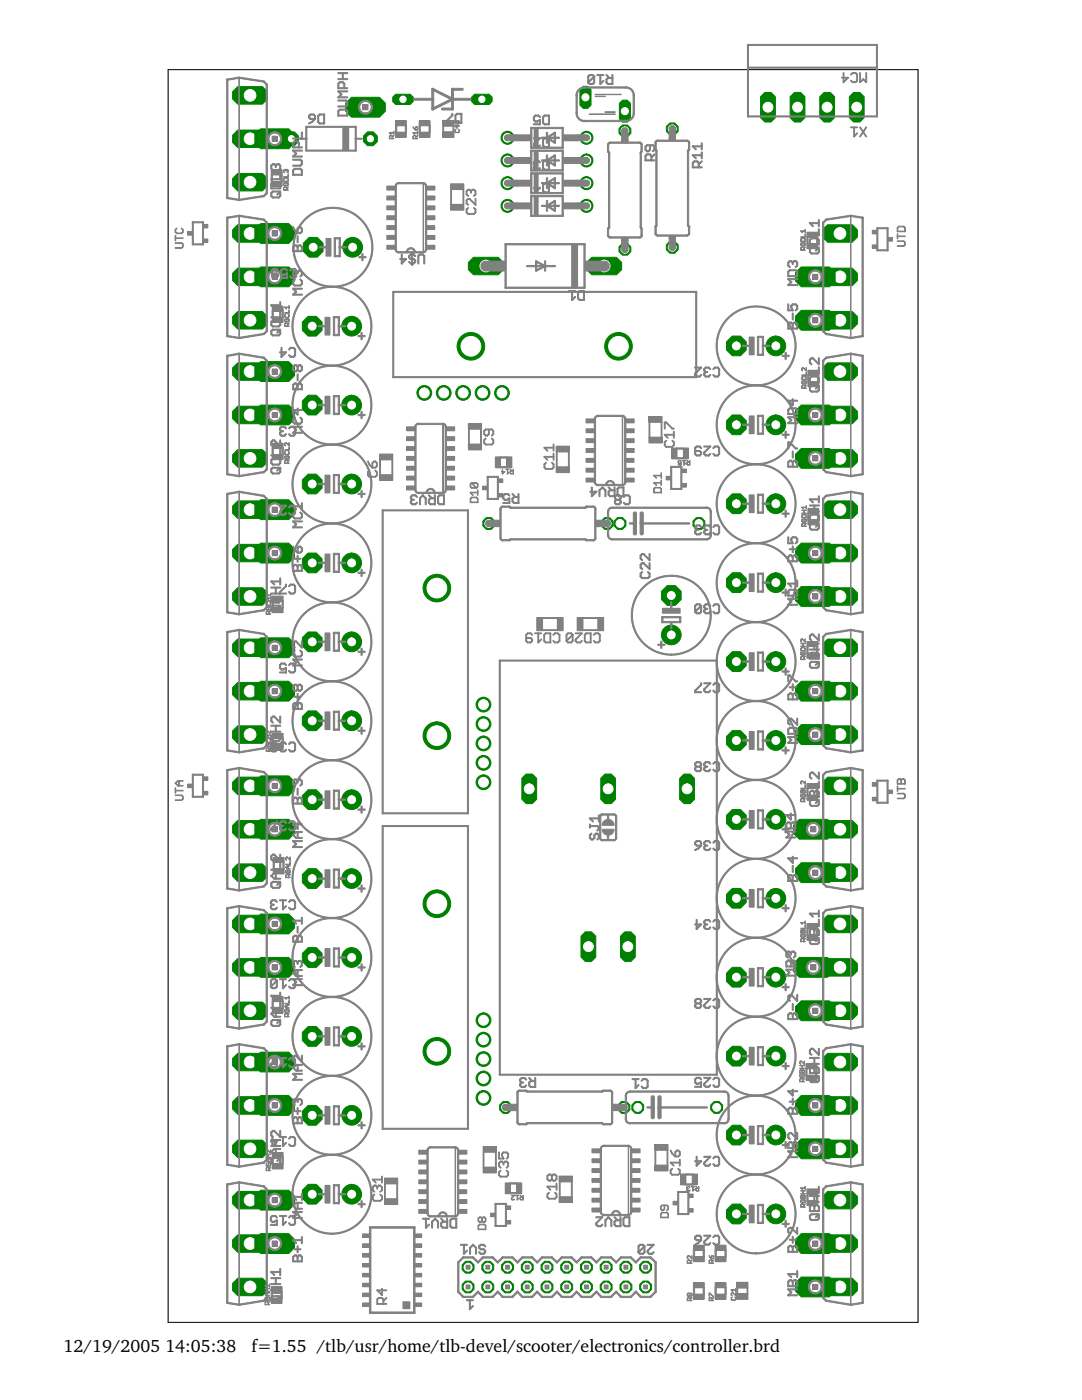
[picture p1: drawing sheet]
<svg xmlns="http://www.w3.org/2000/svg" width="216mm" height="279mm" viewBox="0 0 216 279" stroke-linecap="round" stroke-linejoin="round" font-family="sans-serif">
<defs><g id="words">
<g font-size="3.6">
<text x="12.7" y="269.9">12/19/2005 14:05:38</text>
<text x="50.2" y="269.9">f=1.55 /tlb/usr/home/tlb-devel/scooter/electronics/controller.brd</text>
</g>
</g></defs>
<path d="M47.4 255.1h5l1 1v1.5l-1 1h-5l-1-1v-1.5z" fill-rule="evenodd" fill="#008000"/>
<path d="M47.4 255.1h5l1 1v1.5l-1 1h-5l-1-1v-1.5z" fill="none" stroke="#008000" stroke-width=".2"/>
<circle cx="49.9" cy="256.8" r="1.16" fill="#fff"/>
<circle cx="49.9" cy="256.8" r="1.16" fill="none" stroke="#fff" stroke-width=".2"/>
<path d="M47.4 246.4h5l1 1.1v1.4l-1 1h-5l-1-1v-1.4z" fill-rule="evenodd" fill="#008000"/>
<path d="M47.4 246.4h5l1 1.1v1.4l-1 1h-5l-1-1v-1.4z" fill="none" stroke="#008000" stroke-width=".2"/>
<circle cx="49.9" cy="248.2" r="1.16" fill="#fff"/>
<circle cx="49.9" cy="248.2" r="1.16" fill="none" stroke="#fff" stroke-width=".2"/>
<path d="M47.4 237.8h5l1 1v1.4l-1 1.1h-5l-1-1.1v-1.4z" fill-rule="evenodd" fill="#008000"/>
<path d="M47.4 237.8h5l1 1v1.4l-1 1.1h-5l-1-1.1v-1.4z" fill="none" stroke="#008000" stroke-width=".2"/>
<circle cx="49.9" cy="239.5" r="1.16" fill="#fff"/>
<circle cx="49.9" cy="239.5" r="1.16" fill="none" stroke="#fff" stroke-width=".2"/>
<path d="M46.4 228.6l1-1.1h5l1 1.1v1.4l-1 1h-5l-1-1z" fill-rule="evenodd" fill="#008000"/>
<path d="M47.4 227.5h5l1 1.1v1.4l-1 1h-5l-1-1v-1.4z" fill="none" stroke="#008000" stroke-width=".2"/>
<circle cx="49.9" cy="229.3" r="1.16" fill="#fff"/>
<circle cx="49.9" cy="229.3" r="1.16" fill="none" stroke="#fff" stroke-width=".2"/>
<path d="M46.4 219.9l1-1h5l1 1v1.4l-1 1.1h-5l-1-1.1z" fill-rule="evenodd" fill="#008000"/>
<path d="M47.4 218.9h5l1 1v1.4l-1 1.1h-5l-1-1.1v-1.4z" fill="none" stroke="#008000" stroke-width=".2"/>
<circle cx="49.9" cy="220.6" r="1.16" fill="#fff"/>
<circle cx="49.9" cy="220.6" r="1.16" fill="none" stroke="#fff" stroke-width=".2"/>
<path d="M46.4 211.2l1-1h5l1 1v1.5l-1 1h-5l-1-1z" fill-rule="evenodd" fill="#008000"/>
<path d="M47.4 210.2h5l1 1v1.5l-1 1h-5l-1-1v-1.5z" fill="none" stroke="#008000" stroke-width=".2"/>
<circle cx="49.9" cy="212" r="1.16" fill="#fff"/>
<circle cx="49.9" cy="212" r="1.16" fill="none" stroke="#fff" stroke-width=".2"/>
<path d="M47.4 200h5l1 1v1.4l-1 1.1h-5l-1-1.1v-1.4z" fill-rule="evenodd" fill="#008000"/>
<path d="M47.4 200h5l1 1v1.4l-1 1.1h-5l-1-1.1v-1.4z" fill="none" stroke="#008000" stroke-width=".2"/>
<circle cx="49.9" cy="201.7" r="1.16" fill="#fff"/>
<circle cx="49.9" cy="201.7" r="1.16" fill="none" stroke="#fff" stroke-width=".2"/>
<path d="M47.4 191.3h5l1 1v1.5l-1 1h-5l-1-1v-1.5z" fill-rule="evenodd" fill="#008000"/>
<path d="M47.4 191.3h5l1 1v1.5l-1 1h-5l-1-1v-1.5z" fill="none" stroke="#008000" stroke-width=".2"/>
<circle cx="49.9" cy="193.1" r="1.16" fill="#fff"/>
<circle cx="49.9" cy="193.1" r="1.16" fill="none" stroke="#fff" stroke-width=".2"/>
<path d="M47.4 182.7h5l1 1v1.4l-1 1h-5l-1-1v-1.4z" fill-rule="evenodd" fill="#008000"/>
<path d="M47.4 182.7h5l1 1v1.4l-1 1h-5l-1-1v-1.4z" fill="none" stroke="#008000" stroke-width=".2"/>
<circle cx="49.9" cy="184.4" r="1.16" fill="#fff"/>
<circle cx="49.9" cy="184.4" r="1.16" fill="none" stroke="#fff" stroke-width=".2"/>
<path d="M47.4 172.4h5l1 1v1.5l-1 1h-5l-1-1v-1.5z" fill-rule="evenodd" fill="#008000"/>
<path d="M47.4 172.4h5l1 1v1.5l-1 1h-5l-1-1v-1.5z" fill="none" stroke="#008000" stroke-width=".2"/>
<circle cx="49.9" cy="174.2" r="1.16" fill="#fff"/>
<circle cx="49.9" cy="174.2" r="1.16" fill="none" stroke="#fff" stroke-width=".2"/>
<path d="M47.4 163.8h5l1 1v1.4l-1 1h-5l-1-1v-1.4z" fill-rule="evenodd" fill="#008000"/>
<path d="M47.4 163.8h5l1 1v1.4l-1 1h-5l-1-1v-1.4z" fill="none" stroke="#008000" stroke-width=".2"/>
<circle cx="49.9" cy="165.5" r="1.16" fill="#fff"/>
<circle cx="49.9" cy="165.5" r="1.16" fill="none" stroke="#fff" stroke-width=".2"/>
<path d="M46.4 156.1l1-1h5l1 1v1.5l-1 1h-5l-1-1z" fill-rule="evenodd" fill="#008000"/>
<path d="M47.4 155.1h5l1 1v1.5l-1 1h-5l-1-1v-1.5z" fill="none" stroke="#008000" stroke-width=".2"/>
<circle cx="49.9" cy="156.8" r="1.16" fill="#fff"/>
<circle cx="49.9" cy="156.8" r="1.16" fill="none" stroke="#fff" stroke-width=".2"/>
<path d="M165.1 237.8h5l1 1v1.4l-1 1.1h-5l-1-1.1v-1.4z" fill-rule="evenodd" fill="#008000"/>
<path d="M165.1 237.8h5l1 1v1.4l-1 1.1h-5l-1-1.1v-1.4z" fill="none" stroke="#008000" stroke-width=".2"/>
<circle cx="167.6" cy="239.5" r="1.16" fill="#fff"/>
<circle cx="167.6" cy="239.5" r="1.16" fill="none" stroke="#fff" stroke-width=".2"/>
<path d="M165.1 246.4h5l1 1.1v1.4l-1 1h-5l-1-1v-1.4z" fill-rule="evenodd" fill="#008000"/>
<path d="M165.1 246.4h5l1 1.1v1.4l-1 1h-5l-1-1v-1.4z" fill="none" stroke="#008000" stroke-width=".2"/>
<circle cx="167.6" cy="248.2" r="1.16" fill="#fff"/>
<circle cx="167.6" cy="248.2" r="1.16" fill="none" stroke="#fff" stroke-width=".2"/>
<path d="M165.1 255.1h5l1 1v1.5l-1 1h-5l-1-1v-1.5z" fill-rule="evenodd" fill="#008000"/>
<path d="M165.1 255.1h5l1 1v1.5l-1 1h-5l-1-1v-1.5z" fill="none" stroke="#008000" stroke-width=".2"/>
<circle cx="167.6" cy="256.8" r="1.16" fill="#fff"/>
<circle cx="167.6" cy="256.8" r="1.16" fill="none" stroke="#fff" stroke-width=".2"/>
<path d="M165.1 210.2h5l1 1v1.5l-1 1h-5l-1-1v-1.5z" fill-rule="evenodd" fill="#008000"/>
<path d="M165.1 210.2h5l1 1v1.5l-1 1h-5l-1-1v-1.5z" fill="none" stroke="#008000" stroke-width=".2"/>
<circle cx="167.6" cy="212" r="1.16" fill="#fff"/>
<circle cx="167.6" cy="212" r="1.16" fill="none" stroke="#fff" stroke-width=".2"/>
<path d="M165.1 218.9h5l1 1v1.4l-1 1.1h-5l-1-1.1v-1.4z" fill-rule="evenodd" fill="#008000"/>
<path d="M165.1 218.9h5l1 1v1.4l-1 1.1h-5l-1-1.1v-1.4z" fill="none" stroke="#008000" stroke-width=".2"/>
<circle cx="167.6" cy="220.6" r="1.16" fill="#fff"/>
<circle cx="167.6" cy="220.6" r="1.16" fill="none" stroke="#fff" stroke-width=".2"/>
<path d="M165.1 227.5h5l1 1.1v1.4l-1 1h-5l-1-1v-1.4z" fill-rule="evenodd" fill="#008000"/>
<path d="M165.1 227.5h5l1 1.1v1.4l-1 1h-5l-1-1v-1.4z" fill="none" stroke="#008000" stroke-width=".2"/>
<circle cx="167.6" cy="229.3" r="1.16" fill="#fff"/>
<circle cx="167.6" cy="229.3" r="1.16" fill="none" stroke="#fff" stroke-width=".2"/>
<path d="M165.1 182.7h5l1 1v1.4l-1 1h-5l-1-1v-1.4z" fill-rule="evenodd" fill="#008000"/>
<path d="M165.1 182.7h5l1 1v1.4l-1 1h-5l-1-1v-1.4z" fill="none" stroke="#008000" stroke-width=".2"/>
<circle cx="167.6" cy="184.4" r="1.16" fill="#fff"/>
<circle cx="167.6" cy="184.4" r="1.16" fill="none" stroke="#fff" stroke-width=".2"/>
<path d="M165.1 191.3h5l1 1v1.5l-1 1h-5l-1-1v-1.5z" fill-rule="evenodd" fill="#008000"/>
<path d="M165.1 191.3h5l1 1v1.5l-1 1h-5l-1-1v-1.5z" fill="none" stroke="#008000" stroke-width=".2"/>
<circle cx="167.6" cy="193.1" r="1.16" fill="#fff"/>
<circle cx="167.6" cy="193.1" r="1.16" fill="none" stroke="#fff" stroke-width=".2"/>
<path d="M165.1 200h5l1 1v1.4l-1 1.1h-5l-1-1.1v-1.4z" fill-rule="evenodd" fill="#008000"/>
<path d="M165.1 200h5l1 1v1.4l-1 1.1h-5l-1-1.1v-1.4z" fill="none" stroke="#008000" stroke-width=".2"/>
<circle cx="167.6" cy="201.7" r="1.16" fill="#fff"/>
<circle cx="167.6" cy="201.7" r="1.16" fill="none" stroke="#fff" stroke-width=".2"/>
<path d="M165.1 155.1h5l1 1v1.5l-1 1h-5l-1-1v-1.5z" fill-rule="evenodd" fill="#008000"/>
<path d="M165.1 155.1h5l1 1v1.5l-1 1h-5l-1-1v-1.5z" fill="none" stroke="#008000" stroke-width=".2"/>
<circle cx="167.6" cy="156.8" r="1.16" fill="#fff"/>
<circle cx="167.6" cy="156.8" r="1.16" fill="none" stroke="#fff" stroke-width=".2"/>
<path d="M165.1 163.8h5l1 1v1.4l-1 1h-5l-1-1v-1.4z" fill-rule="evenodd" fill="#008000"/>
<path d="M165.1 163.8h5l1 1v1.4l-1 1h-5l-1-1v-1.4z" fill="none" stroke="#008000" stroke-width=".2"/>
<circle cx="167.6" cy="165.5" r="1.16" fill="#fff"/>
<circle cx="167.6" cy="165.5" r="1.16" fill="none" stroke="#fff" stroke-width=".2"/>
<path d="M165.1 172.4h5l1 1v1.5l-1 1h-5l-1-1v-1.5z" fill-rule="evenodd" fill="#008000"/>
<path d="M165.1 172.4h5l1 1v1.5l-1 1h-5l-1-1v-1.5z" fill="none" stroke="#008000" stroke-width=".2"/>
<circle cx="167.6" cy="174.2" r="1.16" fill="#fff"/>
<circle cx="167.6" cy="174.2" r="1.16" fill="none" stroke="#fff" stroke-width=".2"/>
<path d="M50.9 238.7l1.1-1.2h5.6l1.2 1.2v1.6l-1.2 1.2h-5.6l-1.1-1.2z" fill-rule="evenodd" fill="#008000"/>
<path d="M50.9 238.7l1.1-1.2h5.6l1.2 1.2v1.6l-1.2 1.2h-5.6l-1.1-1.2z" fill="none" stroke="#008000" stroke-width=".2"/>
<circle cx="54.8" cy="239.5" r="1.32" fill="#fff"/>
<circle cx="54.8" cy="239.5" r="1.32" fill="none" stroke="#fff" stroke-width=".2"/>
<path d="M52 210h5.6l1.2 1.1v1.7l-1.2 1.1h-5.6l-1.1-1.1v-1.7z" fill-rule="evenodd" fill="#008000"/>
<path d="M50.9 211.1l1.1-1.1h5.6l1.2 1.1v1.7l-1.2 1.1h-5.6l-1.1-1.1z" fill="none" stroke="#008000" stroke-width=".2"/>
<circle cx="54.8" cy="212" r="1.32" fill="#fff"/>
<circle cx="54.8" cy="212" r="1.32" fill="none" stroke="#fff" stroke-width=".2"/>
<path d="M52 246.2h5.6l1.2 1.2v1.6l-1.2 1.2h-5.6l-1.1-1.2v-1.6z" fill-rule="evenodd" fill="#008000"/>
<path d="M50.9 247.4l1.1-1.2h5.6l1.2 1.2v1.6l-1.2 1.2h-5.6l-1.1-1.2z" fill="none" stroke="#008000" stroke-width=".2"/>
<circle cx="54.8" cy="248.2" r="1.32" fill="#fff"/>
<circle cx="54.8" cy="248.2" r="1.32" fill="none" stroke="#fff" stroke-width=".2"/>
<path d="M159.9 246.2h5.6l1.1 1.2v1.6l-1.1 1.2h-5.6l-1.2-1.2v-1.6z" fill-rule="evenodd" fill="#008000"/>
<path d="M159.9 246.2h5.6l1.1 1.2v1.6l-1.1 1.2h-5.6l-1.2-1.2v-1.6z" fill="none" stroke="#008000" stroke-width=".2"/>
<circle cx="162.7" cy="248.2" r="1.32" fill="#fff"/>
<circle cx="162.7" cy="248.2" r="1.32" fill="none" stroke="#fff" stroke-width=".2"/>
<path d="M159.9 227.3h5.6l1.1 1.2v1.6l-1.1 1.2h-5.6l-1.2-1.2v-1.6z" fill-rule="evenodd" fill="#008000"/>
<path d="M159.9 227.3h5.6l1.1 1.2v1.6l-1.1 1.2h-5.6l-1.2-1.2v-1.6z" fill="none" stroke="#008000" stroke-width=".2"/>
<circle cx="162.7" cy="229.3" r="1.32" fill="#fff"/>
<circle cx="162.7" cy="229.3" r="1.32" fill="none" stroke="#fff" stroke-width=".2"/>
<path d="M158.7 200.9l1.2-1.2h5.6l1.1 1.2v1.6l-1.1 1.2h-5.6l-1.2-1.2z" fill-rule="evenodd" fill="#008000"/>
<path d="M159.9 199.7h5.6l1.1 1.2v1.6l-1.1 1.2h-5.6l-1.2-1.2v-1.6z" fill="none" stroke="#008000" stroke-width=".2"/>
<circle cx="162.7" cy="201.7" r="1.32" fill="#fff"/>
<circle cx="162.7" cy="201.7" r="1.32" fill="none" stroke="#fff" stroke-width=".2"/>
<path d="M50.9 183.6l1.1-1.2h5.6l1.2 1.2v1.6l-1.2 1.2h-5.6l-1.1-1.2z" fill-rule="evenodd" fill="#008000"/>
<path d="M52 182.4h5.6l1.2 1.2v1.6l-1.2 1.2h-5.6l-1.1-1.2v-1.6z" fill="none" stroke="#008000" stroke-width=".2"/>
<circle cx="54.8" cy="184.4" r="1.32" fill="#fff"/>
<circle cx="54.8" cy="184.4" r="1.32" fill="none" stroke="#fff" stroke-width=".2"/>
<path d="M159.9 254.9h5.6l1.1 1.1v1.7l-1.1 1.1h-5.6l-1.2-1.1v-1.7z" fill-rule="evenodd" fill="#008000"/>
<path d="M159.9 254.9h5.6l1.1 1.1v1.7l-1.1 1.1h-5.6l-1.2-1.1v-1.7z" fill="none" stroke="#008000" stroke-width=".2"/>
<circle cx="162.7" cy="256.8" r="1.32" fill="#fff"/>
<circle cx="162.7" cy="256.8" r="1.32" fill="none" stroke="#fff" stroke-width=".2"/>
<circle cx="70.2" cy="191.1" r="1.97" fill="#008000"/>
<circle cx="70.2" cy="191.1" r="1.97" fill="none" stroke="#008000" stroke-width=".2"/>
<circle cx="70.2" cy="191.1" r=".79" fill="#fff"/>
<circle cx="70.2" cy="191.1" r=".79" fill="none" stroke="#fff" stroke-width=".2"/>
<circle cx="62.3" cy="191.1" r="2.13" fill="#008000"/>
<circle cx="62.3" cy="191.1" r="2.13" fill="none" stroke="#008000" stroke-width=".2"/>
<circle cx="62.3" cy="191.1" r=".79" fill="#fff"/>
<circle cx="62.3" cy="191.1" r=".79" fill="none" stroke="#fff" stroke-width=".2"/>
<circle cx="70.2" cy="206.8" r="1.97" fill="#008000"/>
<circle cx="70.2" cy="206.8" r="1.97" fill="none" stroke="#008000" stroke-width=".2"/>
<circle cx="70.2" cy="206.8" r=".79" fill="#fff"/>
<circle cx="70.2" cy="206.8" r=".79" fill="none" stroke="#fff" stroke-width=".2"/>
<circle cx="62.3" cy="206.8" r="2.13" fill="#008000"/>
<circle cx="62.3" cy="206.8" r="2.13" fill="none" stroke="#008000" stroke-width=".2"/>
<circle cx="62.3" cy="206.8" r=".79" fill="#fff"/>
<circle cx="62.3" cy="206.8" r=".79" fill="none" stroke="#fff" stroke-width=".2"/>
<circle cx="70.2" cy="175.3" r="1.97" fill="#008000"/>
<circle cx="70.2" cy="175.3" r="1.97" fill="none" stroke="#008000" stroke-width=".2"/>
<circle cx="70.2" cy="175.3" r=".79" fill="#fff"/>
<circle cx="70.2" cy="175.3" r=".79" fill="none" stroke="#fff" stroke-width=".2"/>
<circle cx="62.3" cy="175.3" r="2.13" fill="#008000"/>
<circle cx="62.3" cy="175.3" r="2.13" fill="none" stroke="#008000" stroke-width=".2"/>
<circle cx="62.3" cy="175.3" r=".79" fill="#fff"/>
<circle cx="62.3" cy="175.3" r=".79" fill="none" stroke="#fff" stroke-width=".2"/>
<circle cx="70.2" cy="222.6" r="1.97" fill="#008000"/>
<circle cx="70.2" cy="222.6" r="1.97" fill="none" stroke="#008000" stroke-width=".2"/>
<circle cx="70.2" cy="222.6" r=".79" fill="#fff"/>
<circle cx="70.2" cy="222.6" r=".79" fill="none" stroke="#fff" stroke-width=".2"/>
<circle cx="62.3" cy="222.6" r="2.13" fill="#008000"/>
<circle cx="62.3" cy="222.6" r="2.13" fill="none" stroke="#008000" stroke-width=".2"/>
<circle cx="62.3" cy="222.6" r=".79" fill="#fff"/>
<circle cx="62.3" cy="222.6" r=".79" fill="none" stroke="#fff" stroke-width=".2"/>
<circle cx="70.2" cy="238.3" r="1.97" fill="#008000"/>
<circle cx="70.2" cy="238.3" r="1.97" fill="none" stroke="#008000" stroke-width=".2"/>
<circle cx="70.2" cy="238.3" r=".79" fill="#fff"/>
<circle cx="70.2" cy="238.3" r=".79" fill="none" stroke="#fff" stroke-width=".2"/>
<circle cx="62.3" cy="238.3" r="2.13" fill="#008000"/>
<circle cx="62.3" cy="238.3" r="2.13" fill="none" stroke="#008000" stroke-width=".2"/>
<circle cx="62.3" cy="238.3" r=".79" fill="#fff"/>
<circle cx="62.3" cy="238.3" r=".79" fill="none" stroke="#fff" stroke-width=".2"/>
<path d="M118.1 51.3h4.9l1 1.1v1.4l-1 1h-4.9l-1-1v-1.4z" fill-rule="evenodd" fill="#008000"/>
<path d="M118.1 51.3h4.9l1 1.1v1.4l-1 1h-4.9l-1-1v-1.4z" fill="none" stroke="#008000" stroke-width=".2"/>
<circle cx="120.6" cy="53.1" r="1.16" fill="#fff"/>
<circle cx="120.6" cy="53.1" r="1.16" fill="none" stroke="#fff" stroke-width=".2"/>
<path d="M94.5 51.3h4.9l1 1.1v1.4l-1 1h-4.9l-1-1v-1.4z" fill-rule="evenodd" fill="#008000"/>
<path d="M94.5 51.3h4.9l1 1.1v1.4l-1 1h-4.9l-1-1v-1.4z" fill="none" stroke="#008000" stroke-width=".2"/>
<circle cx="96.9" cy="53.1" r="1.16" fill="#fff"/>
<circle cx="96.9" cy="53.1" r="1.16" fill="none" stroke="#fff" stroke-width=".2"/>
<circle cx="100.9" cy="221" r="1.28" fill="#008000"/>
<circle cx="100.9" cy="221" r="1.28" fill="none" stroke="#008000" stroke-width=".2"/>
<circle cx="100.9" cy="221" r=".79" fill="#fff"/>
<circle cx="100.9" cy="221" r=".79" fill="none" stroke="#fff" stroke-width=".2"/>
<circle cx="124.5" cy="221" r="1.28" fill="#008000"/>
<circle cx="124.5" cy="221" r="1.28" fill="none" stroke="#008000" stroke-width=".2"/>
<circle cx="124.5" cy="221" r=".79" fill="#fff"/>
<circle cx="124.5" cy="221" r=".79" fill="none" stroke="#fff" stroke-width=".2"/>
<circle cx="127.3" cy="221" r="1.28" fill="#008000"/>
<circle cx="127.3" cy="221" r="1.28" fill="none" stroke="#008000" stroke-width=".2"/>
<circle cx="127.3" cy="221" r=".79" fill="#fff"/>
<circle cx="127.3" cy="221" r=".79" fill="none" stroke="#fff" stroke-width=".2"/>
<circle cx="143" cy="221" r="1.28" fill="#008000"/>
<circle cx="143" cy="221" r="1.28" fill="none" stroke="#008000" stroke-width=".2"/>
<circle cx="143" cy="221" r=".79" fill="#fff"/>
<circle cx="143" cy="221" r=".79" fill="none" stroke="#fff" stroke-width=".2"/>
<path d="M47.4 117.3h5l1 1v1.5l-1 1h-5l-1-1v-1.5z" fill-rule="evenodd" fill="#008000"/>
<path d="M47.4 117.3h5l1 1v1.5l-1 1h-5l-1-1v-1.5z" fill="none" stroke="#008000" stroke-width=".2"/>
<circle cx="49.9" cy="119" r="1.16" fill="#fff"/>
<circle cx="49.9" cy="119" r="1.16" fill="none" stroke="#fff" stroke-width=".2"/>
<path d="M47.4 108.6h5l1 1.1v1.4l-1 1h-5l-1-1v-1.4z" fill-rule="evenodd" fill="#008000"/>
<path d="M47.4 108.6h5l1 1.1v1.4l-1 1h-5l-1-1v-1.4z" fill="none" stroke="#008000" stroke-width=".2"/>
<circle cx="49.9" cy="110.4" r="1.16" fill="#fff"/>
<circle cx="49.9" cy="110.4" r="1.16" fill="none" stroke="#fff" stroke-width=".2"/>
<path d="M46.4 101l1-1h5l1 1v1.4l-1 1.1h-5l-1-1.1z" fill-rule="evenodd" fill="#008000"/>
<path d="M46.4 101l1-1h5l1 1v1.4l-1 1.1h-5l-1-1.1z" fill="none" stroke="#008000" stroke-width=".2"/>
<circle cx="49.9" cy="101.7" r="1.16" fill="#fff"/>
<circle cx="49.9" cy="101.7" r="1.16" fill="none" stroke="#fff" stroke-width=".2"/>
<path d="M47.4 144.9h5l1 1v1.4l-1 1h-5l-1-1v-1.4z" fill-rule="evenodd" fill="#008000"/>
<path d="M47.4 144.9h5l1 1v1.4l-1 1h-5l-1-1v-1.4z" fill="none" stroke="#008000" stroke-width=".2"/>
<circle cx="49.9" cy="146.6" r="1.16" fill="#fff"/>
<circle cx="49.9" cy="146.6" r="1.16" fill="none" stroke="#fff" stroke-width=".2"/>
<path d="M47.4 136.2h5l1 1v1.5l-1 1h-5l-1-1v-1.5z" fill-rule="evenodd" fill="#008000"/>
<path d="M47.4 136.2h5l1 1v1.5l-1 1h-5l-1-1v-1.5z" fill="none" stroke="#008000" stroke-width=".2"/>
<circle cx="49.9" cy="137.9" r="1.16" fill="#fff"/>
<circle cx="49.9" cy="137.9" r="1.16" fill="none" stroke="#fff" stroke-width=".2"/>
<path d="M47.4 127.5h5l1 1.1v1.4l-1 1h-5l-1-1v-1.4z" fill-rule="evenodd" fill="#008000"/>
<path d="M47.4 127.5h5l1 1.1v1.4l-1 1h-5l-1-1v-1.4z" fill="none" stroke="#008000" stroke-width=".2"/>
<circle cx="49.9" cy="129.3" r="1.16" fill="#fff"/>
<circle cx="49.9" cy="129.3" r="1.16" fill="none" stroke="#fff" stroke-width=".2"/>
<path d="M46.4 63.2l1-1h5l1 1v1.4l-1 1.1h-5l-1-1.1z" fill-rule="evenodd" fill="#008000"/>
<path d="M46.4 63.2l1-1h5l1 1v1.4l-1 1.1h-5l-1-1.1z" fill="none" stroke="#008000" stroke-width=".2"/>
<circle cx="49.9" cy="63.9" r="1.16" fill="#fff"/>
<circle cx="49.9" cy="63.9" r="1.16" fill="none" stroke="#fff" stroke-width=".2"/>
<path d="M46.4 54.5l1-1h5l1 1v1.5l-1 1h-5l-1-1z" fill-rule="evenodd" fill="#008000"/>
<path d="M46.4 54.5l1-1h5l1 1v1.5l-1 1h-5l-1-1z" fill="none" stroke="#008000" stroke-width=".2"/>
<circle cx="49.9" cy="55.3" r="1.16" fill="#fff"/>
<circle cx="49.9" cy="55.3" r="1.16" fill="none" stroke="#fff" stroke-width=".2"/>
<path d="M46.4 45.9l1-1h5l1 1v1.4l-1 1h-5l-1-1z" fill-rule="evenodd" fill="#008000"/>
<path d="M46.4 45.9l1-1h5l1 1v1.4l-1 1h-5l-1-1z" fill="none" stroke="#008000" stroke-width=".2"/>
<circle cx="49.9" cy="46.6" r="1.16" fill="#fff"/>
<circle cx="49.9" cy="46.6" r="1.16" fill="none" stroke="#fff" stroke-width=".2"/>
<path d="M46.4 90.8l1-1.1h5l1 1.1v1.4l-1 1h-5l-1-1z" fill-rule="evenodd" fill="#008000"/>
<path d="M46.4 90.8l1-1.1h5l1 1.1v1.4l-1 1h-5l-1-1z" fill="none" stroke="#008000" stroke-width=".2"/>
<circle cx="49.9" cy="91.5" r="1.16" fill="#fff"/>
<circle cx="49.9" cy="91.5" r="1.16" fill="none" stroke="#fff" stroke-width=".2"/>
<path d="M46.4 82.1l1-1h5l1 1v1.4l-1 1.1h-5l-1-1.1z" fill-rule="evenodd" fill="#008000"/>
<path d="M46.4 82.1l1-1h5l1 1v1.4l-1 1.1h-5l-1-1.1z" fill="none" stroke="#008000" stroke-width=".2"/>
<circle cx="49.9" cy="82.8" r="1.16" fill="#fff"/>
<circle cx="49.9" cy="82.8" r="1.16" fill="none" stroke="#fff" stroke-width=".2"/>
<path d="M46.4 73.4l1-1h5l1 1v1.5l-1 1h-5l-1-1z" fill-rule="evenodd" fill="#008000"/>
<path d="M46.4 73.4l1-1h5l1 1v1.5l-1 1h-5l-1-1z" fill="none" stroke="#008000" stroke-width=".2"/>
<circle cx="49.9" cy="74.2" r="1.16" fill="#fff"/>
<circle cx="49.9" cy="74.2" r="1.16" fill="none" stroke="#fff" stroke-width=".2"/>
<path d="M164.1 101l1-1h5l1 1v1.4l-1 1.1h-5l-1-1.1z" fill-rule="evenodd" fill="#008000"/>
<path d="M164.1 101l1-1h5l1 1v1.4l-1 1.1h-5l-1-1.1z" fill="none" stroke="#008000" stroke-width=".2"/>
<circle cx="167.6" cy="101.7" r="1.16" fill="#fff"/>
<circle cx="167.6" cy="101.7" r="1.16" fill="none" stroke="#fff" stroke-width=".2"/>
<path d="M165.1 108.6h5l1 1.1v1.4l-1 1h-5l-1-1v-1.4z" fill-rule="evenodd" fill="#008000"/>
<path d="M165.1 108.6h5l1 1.1v1.4l-1 1h-5l-1-1v-1.4z" fill="none" stroke="#008000" stroke-width=".2"/>
<circle cx="167.6" cy="110.4" r="1.16" fill="#fff"/>
<circle cx="167.6" cy="110.4" r="1.16" fill="none" stroke="#fff" stroke-width=".2"/>
<path d="M165.1 117.3h5l1 1v1.5l-1 1h-5l-1-1v-1.5z" fill-rule="evenodd" fill="#008000"/>
<path d="M165.1 117.3h5l1 1v1.5l-1 1h-5l-1-1v-1.5z" fill="none" stroke="#008000" stroke-width=".2"/>
<circle cx="167.6" cy="119" r="1.16" fill="#fff"/>
<circle cx="167.6" cy="119" r="1.16" fill="none" stroke="#fff" stroke-width=".2"/>
<path d="M165.1 127.5h5l1 1.1v1.4l-1 1h-5l-1-1v-1.4z" fill-rule="evenodd" fill="#008000"/>
<path d="M165.1 127.5h5l1 1.1v1.4l-1 1h-5l-1-1v-1.4z" fill="none" stroke="#008000" stroke-width=".2"/>
<circle cx="167.6" cy="129.3" r="1.16" fill="#fff"/>
<circle cx="167.6" cy="129.3" r="1.16" fill="none" stroke="#fff" stroke-width=".2"/>
<path d="M165.1 136.2h5l1 1v1.5l-1 1h-5l-1-1v-1.5z" fill-rule="evenodd" fill="#008000"/>
<path d="M165.1 136.2h5l1 1v1.5l-1 1h-5l-1-1v-1.5z" fill="none" stroke="#008000" stroke-width=".2"/>
<circle cx="167.6" cy="137.9" r="1.16" fill="#fff"/>
<circle cx="167.6" cy="137.9" r="1.16" fill="none" stroke="#fff" stroke-width=".2"/>
<path d="M165.1 144.9h5l1 1v1.4l-1 1h-5l-1-1v-1.4z" fill-rule="evenodd" fill="#008000"/>
<path d="M165.1 144.9h5l1 1v1.4l-1 1h-5l-1-1v-1.4z" fill="none" stroke="#008000" stroke-width=".2"/>
<circle cx="167.6" cy="146.6" r="1.16" fill="#fff"/>
<circle cx="167.6" cy="146.6" r="1.16" fill="none" stroke="#fff" stroke-width=".2"/>
<path d="M164.1 45.9l1-1h5l1 1v1.4l-1 1h-5l-1-1z" fill-rule="evenodd" fill="#008000"/>
<path d="M164.1 45.9l1-1h5l1 1v1.4l-1 1h-5l-1-1z" fill="none" stroke="#008000" stroke-width=".2"/>
<circle cx="167.6" cy="46.6" r="1.16" fill="#fff"/>
<circle cx="167.6" cy="46.6" r="1.16" fill="none" stroke="#fff" stroke-width=".2"/>
<path d="M164.1 54.5l1-1h5l1 1v1.5l-1 1h-5l-1-1z" fill-rule="evenodd" fill="#008000"/>
<path d="M164.1 54.5l1-1h5l1 1v1.5l-1 1h-5l-1-1z" fill="none" stroke="#008000" stroke-width=".2"/>
<circle cx="167.6" cy="55.3" r="1.16" fill="#fff"/>
<circle cx="167.6" cy="55.3" r="1.16" fill="none" stroke="#fff" stroke-width=".2"/>
<path d="M164.1 63.2l1-1h5l1 1v1.4l-1 1.1h-5l-1-1.1z" fill-rule="evenodd" fill="#008000"/>
<path d="M164.1 63.2l1-1h5l1 1v1.4l-1 1.1h-5l-1-1.1z" fill="none" stroke="#008000" stroke-width=".2"/>
<circle cx="167.6" cy="63.9" r="1.16" fill="#fff"/>
<circle cx="167.6" cy="63.9" r="1.16" fill="none" stroke="#fff" stroke-width=".2"/>
<path d="M164.1 73.4l1-1h5l1 1v1.5l-1 1h-5l-1-1z" fill-rule="evenodd" fill="#008000"/>
<path d="M164.1 73.4l1-1h5l1 1v1.5l-1 1h-5l-1-1z" fill="none" stroke="#008000" stroke-width=".2"/>
<circle cx="167.6" cy="74.2" r="1.16" fill="#fff"/>
<circle cx="167.6" cy="74.2" r="1.16" fill="none" stroke="#fff" stroke-width=".2"/>
<path d="M164.1 82.1l1-1h5l1 1v1.4l-1 1.1h-5l-1-1.1z" fill-rule="evenodd" fill="#008000"/>
<path d="M164.1 82.1l1-1h5l1 1v1.4l-1 1.1h-5l-1-1.1z" fill="none" stroke="#008000" stroke-width=".2"/>
<circle cx="167.6" cy="82.8" r="1.16" fill="#fff"/>
<circle cx="167.6" cy="82.8" r="1.16" fill="none" stroke="#fff" stroke-width=".2"/>
<path d="M164.1 90.8l1-1.1h5l1 1.1v1.4l-1 1h-5l-1-1z" fill-rule="evenodd" fill="#008000"/>
<path d="M164.1 90.8l1-1.1h5l1 1.1v1.4l-1 1h-5l-1-1z" fill="none" stroke="#008000" stroke-width=".2"/>
<circle cx="167.6" cy="91.5" r="1.16" fill="#fff"/>
<circle cx="167.6" cy="91.5" r="1.16" fill="none" stroke="#fff" stroke-width=".2"/>
<path d="M50.9 100.9l1.1-1.2h5.6l1.2 1.2v1.6l-1.2 1.2h-5.6l-1.1-1.2z" fill-rule="evenodd" fill="#008000"/>
<path d="M50.9 100.9l1.1-1.2h5.6l1.2 1.2v1.6l-1.2 1.2h-5.6l-1.1-1.2z" fill="none" stroke="#008000" stroke-width=".2"/>
<circle cx="54.8" cy="101.7" r="1.32" fill="#fff"/>
<circle cx="54.8" cy="101.7" r="1.32" fill="none" stroke="#fff" stroke-width=".2"/>
<path d="M50.9 128.5l1.1-1.2h5.6l1.2 1.2v1.6l-1.2 1.2h-5.6l-1.1-1.2z" fill-rule="evenodd" fill="#008000"/>
<path d="M50.9 128.5l1.1-1.2h5.6l1.2 1.2v1.6l-1.2 1.2h-5.6l-1.1-1.2z" fill="none" stroke="#008000" stroke-width=".2"/>
<circle cx="54.8" cy="129.3" r="1.32" fill="#fff"/>
<circle cx="54.8" cy="129.3" r="1.32" fill="none" stroke="#fff" stroke-width=".2"/>
<path d="M52 218.6h5.6l1.2 1.2v1.6l-1.2 1.2h-5.6l-1.1-1.2v-1.6z" fill-rule="evenodd" fill="#008000"/>
<path d="M50.9 219.8l1.1-1.2h5.6l1.2 1.2v1.6l-1.2 1.2h-5.6l-1.1-1.2z" fill="none" stroke="#008000" stroke-width=".2"/>
<circle cx="54.8" cy="220.6" r="1.32" fill="#fff"/>
<circle cx="54.8" cy="220.6" r="1.32" fill="none" stroke="#fff" stroke-width=".2"/>
<path d="M159.9 218.6h5.6l1.1 1.2v1.6l-1.1 1.2h-5.6l-1.2-1.2v-1.6z" fill-rule="evenodd" fill="#008000"/>
<path d="M159.9 218.6h5.6l1.1 1.2v1.6l-1.1 1.2h-5.6l-1.2-1.2v-1.6z" fill="none" stroke="#008000" stroke-width=".2"/>
<circle cx="162.7" cy="220.6" r="1.32" fill="#fff"/>
<circle cx="162.7" cy="220.6" r="1.32" fill="none" stroke="#fff" stroke-width=".2"/>
<path d="M158.7 145.8l1.2-1.2h5.6l1.1 1.2v1.6l-1.1 1.2h-5.6l-1.2-1.2z" fill-rule="evenodd" fill="#008000"/>
<path d="M159.9 144.6h5.6l1.1 1.2v1.6l-1.1 1.2h-5.6l-1.2-1.2v-1.6z" fill="none" stroke="#008000" stroke-width=".2"/>
<circle cx="162.7" cy="146.6" r="1.32" fill="#fff"/>
<circle cx="162.7" cy="146.6" r="1.32" fill="none" stroke="#fff" stroke-width=".2"/>
<path d="M52 154.9h5.6l1.2 1.1v1.7l-1.2 1.1h-5.6l-1.1-1.1v-1.7z" fill-rule="evenodd" fill="#008000"/>
<path d="M50.9 156l1.1-1.1h5.6l1.2 1.1v1.7l-1.2 1.1h-5.6l-1.1-1.1z" fill="none" stroke="#008000" stroke-width=".2"/>
<circle cx="54.8" cy="156.8" r="1.32" fill="#fff"/>
<circle cx="54.8" cy="156.8" r="1.32" fill="none" stroke="#fff" stroke-width=".2"/>
<path d="M159.9 172.2h5.6l1.1 1.1v1.7l-1.1 1.1h-5.6l-1.2-1.1v-1.7z" fill-rule="evenodd" fill="#008000"/>
<path d="M159.9 172.2h5.6l1.1 1.1v1.7l-1.1 1.1h-5.6l-1.2-1.1v-1.7z" fill="none" stroke="#008000" stroke-width=".2"/>
<circle cx="162.7" cy="174.2" r="1.32" fill="#fff"/>
<circle cx="162.7" cy="174.2" r="1.32" fill="none" stroke="#fff" stroke-width=".2"/>
<path d="M159.9 117.1h5.6l1.1 1.1v1.7l-1.1 1.1h-5.6l-1.2-1.1v-1.7z" fill-rule="evenodd" fill="#008000"/>
<path d="M159.9 117.1h5.6l1.1 1.1v1.7l-1.1 1.1h-5.6l-1.2-1.1v-1.7z" fill="none" stroke="#008000" stroke-width=".2"/>
<circle cx="162.7" cy="119" r="1.32" fill="#fff"/>
<circle cx="162.7" cy="119" r="1.32" fill="none" stroke="#fff" stroke-width=".2"/>
<circle cx="70.2" cy="96.6" r="1.97" fill="#008000"/>
<circle cx="70.2" cy="96.6" r="1.97" fill="none" stroke="#008000" stroke-width=".2"/>
<circle cx="70.2" cy="96.6" r=".79" fill="#fff"/>
<circle cx="70.2" cy="96.6" r=".79" fill="none" stroke="#fff" stroke-width=".2"/>
<circle cx="62.3" cy="96.6" r="2.13" fill="#008000"/>
<circle cx="62.3" cy="96.6" r="2.13" fill="none" stroke="#008000" stroke-width=".2"/>
<circle cx="62.3" cy="96.6" r=".79" fill="#fff"/>
<circle cx="62.3" cy="96.6" r=".79" fill="none" stroke="#fff" stroke-width=".2"/>
<circle cx="70.2" cy="80.8" r="1.97" fill="#008000"/>
<circle cx="70.2" cy="80.8" r="1.97" fill="none" stroke="#008000" stroke-width=".2"/>
<circle cx="70.2" cy="80.8" r=".79" fill="#fff"/>
<circle cx="70.2" cy="80.8" r=".79" fill="none" stroke="#fff" stroke-width=".2"/>
<circle cx="62.3" cy="80.8" r="2.13" fill="#008000"/>
<circle cx="62.3" cy="80.8" r="2.13" fill="none" stroke="#008000" stroke-width=".2"/>
<circle cx="62.3" cy="80.8" r=".79" fill="#fff"/>
<circle cx="62.3" cy="80.8" r=".79" fill="none" stroke="#fff" stroke-width=".2"/>
<circle cx="70.2" cy="65.1" r="1.97" fill="#008000"/>
<circle cx="70.2" cy="65.1" r="1.97" fill="none" stroke="#008000" stroke-width=".2"/>
<circle cx="70.2" cy="65.1" r=".79" fill="#fff"/>
<circle cx="70.2" cy="65.1" r=".79" fill="none" stroke="#fff" stroke-width=".2"/>
<circle cx="62.3" cy="65.1" r="2.13" fill="#008000"/>
<circle cx="62.3" cy="65.1" r="2.13" fill="none" stroke="#008000" stroke-width=".2"/>
<circle cx="62.3" cy="65.1" r=".79" fill="#fff"/>
<circle cx="62.3" cy="65.1" r=".79" fill="none" stroke="#fff" stroke-width=".2"/>
<circle cx="70.2" cy="128.1" r="1.97" fill="#008000"/>
<circle cx="70.2" cy="128.1" r="1.97" fill="none" stroke="#008000" stroke-width=".2"/>
<circle cx="70.2" cy="128.1" r=".79" fill="#fff"/>
<circle cx="70.2" cy="128.1" r=".79" fill="none" stroke="#fff" stroke-width=".2"/>
<circle cx="62.3" cy="128.1" r="2.13" fill="#008000"/>
<circle cx="62.3" cy="128.1" r="2.13" fill="none" stroke="#008000" stroke-width=".2"/>
<circle cx="62.3" cy="128.1" r=".79" fill="#fff"/>
<circle cx="62.3" cy="128.1" r=".79" fill="none" stroke="#fff" stroke-width=".2"/>
<circle cx="70.2" cy="112.3" r="1.97" fill="#008000"/>
<circle cx="70.2" cy="112.3" r="1.97" fill="none" stroke="#008000" stroke-width=".2"/>
<circle cx="70.2" cy="112.3" r=".79" fill="#fff"/>
<circle cx="70.2" cy="112.3" r=".79" fill="none" stroke="#fff" stroke-width=".2"/>
<circle cx="62.3" cy="112.3" r="2.13" fill="#008000"/>
<circle cx="62.3" cy="112.3" r="2.13" fill="none" stroke="#008000" stroke-width=".2"/>
<circle cx="62.3" cy="112.3" r=".79" fill="#fff"/>
<circle cx="62.3" cy="112.3" r=".79" fill="none" stroke="#fff" stroke-width=".2"/>
<circle cx="97.5" cy="104.5" r="1.28" fill="#008000"/>
<circle cx="97.5" cy="104.5" r="1.28" fill="none" stroke="#008000" stroke-width=".2"/>
<circle cx="97.5" cy="104.5" r=".79" fill="#fff"/>
<circle cx="97.5" cy="104.5" r=".79" fill="none" stroke="#fff" stroke-width=".2"/>
<circle cx="121.2" cy="104.5" r="1.28" fill="#008000"/>
<circle cx="121.2" cy="104.5" r="1.28" fill="none" stroke="#008000" stroke-width=".2"/>
<circle cx="121.2" cy="104.5" r=".79" fill="#fff"/>
<circle cx="121.2" cy="104.5" r=".79" fill="none" stroke="#fff" stroke-width=".2"/>
<circle cx="123.7" cy="104.5" r="1.28" fill="#008000"/>
<circle cx="123.7" cy="104.5" r="1.28" fill="none" stroke="#008000" stroke-width=".2"/>
<circle cx="123.7" cy="104.5" r=".79" fill="#fff"/>
<circle cx="123.7" cy="104.5" r=".79" fill="none" stroke="#fff" stroke-width=".2"/>
<circle cx="139.5" cy="104.5" r="1.28" fill="#008000"/>
<circle cx="139.5" cy="104.5" r="1.28" fill="none" stroke="#008000" stroke-width=".2"/>
<circle cx="139.5" cy="104.5" r=".79" fill="#fff"/>
<circle cx="139.5" cy="104.5" r=".79" fill="none" stroke="#fff" stroke-width=".2"/>
<path d="M50.9 54.4l1.1-1.1h5.6l1.2 1.1v1.7l-1.2 1.1h-5.6l-1.1-1.1z" fill-rule="evenodd" fill="#008000"/>
<path d="M50.9 54.4l1.1-1.1h5.6l1.2 1.1v1.7l-1.2 1.1h-5.6l-1.1-1.1z" fill="none" stroke="#008000" stroke-width=".2"/>
<circle cx="54.8" cy="55.3" r="1.32" fill="#fff"/>
<circle cx="54.8" cy="55.3" r="1.32" fill="none" stroke="#fff" stroke-width=".2"/>
<path d="M50.9 82l1.1-1.2h5.6l1.2 1.2v1.6l-1.2 1.2h-5.6l-1.1-1.2z" fill-rule="evenodd" fill="#008000"/>
<path d="M50.9 82l1.1-1.2h5.6l1.2 1.2v1.6l-1.2 1.2h-5.6l-1.1-1.2z" fill="none" stroke="#008000" stroke-width=".2"/>
<circle cx="54.8" cy="82.8" r="1.32" fill="#fff"/>
<circle cx="54.8" cy="82.8" r="1.32" fill="none" stroke="#fff" stroke-width=".2"/>
<path d="M158.7 54.4l1.2-1.1h5.6l1.1 1.1v1.7l-1.1 1.1h-5.6l-1.2-1.1z" fill-rule="evenodd" fill="#008000"/>
<path d="M158.7 54.4l1.2-1.1h5.6l1.1 1.1v1.7l-1.1 1.1h-5.6l-1.2-1.1z" fill="none" stroke="#008000" stroke-width=".2"/>
<circle cx="162.7" cy="55.3" r="1.32" fill="#fff"/>
<circle cx="162.7" cy="55.3" r="1.32" fill="none" stroke="#fff" stroke-width=".2"/>
<path d="M158.7 82l1.2-1.2h5.6l1.1 1.2v1.6l-1.1 1.2h-5.6l-1.2-1.2z" fill-rule="evenodd" fill="#008000"/>
<path d="M158.7 82l1.2-1.2h5.6l1.1 1.2v1.6l-1.1 1.2h-5.6l-1.2-1.2z" fill="none" stroke="#008000" stroke-width=".2"/>
<circle cx="162.7" cy="82.8" r="1.32" fill="#fff"/>
<circle cx="162.7" cy="82.8" r="1.32" fill="none" stroke="#fff" stroke-width=".2"/>
<path d="M50.9 192.2l1.1-1.1h5.6l1.2 1.1v1.7l-1.2 1.1h-5.6l-1.1-1.1z" fill-rule="evenodd" fill="#008000"/>
<path d="M50.9 192.2l1.1-1.1h5.6l1.2 1.1v1.7l-1.2 1.1h-5.6l-1.1-1.1z" fill="none" stroke="#008000" stroke-width=".2"/>
<circle cx="54.8" cy="193.1" r="1.32" fill="#fff"/>
<circle cx="54.8" cy="193.1" r="1.32" fill="none" stroke="#fff" stroke-width=".2"/>
<path d="M52 163.5h5.6l1.2 1.2v1.6l-1.2 1.2h-5.6l-1.1-1.2v-1.6z" fill-rule="evenodd" fill="#008000"/>
<path d="M50.9 164.7l1.1-1.2h5.6l1.2 1.2v1.6l-1.2 1.2h-5.6l-1.1-1.2z" fill="none" stroke="#008000" stroke-width=".2"/>
<circle cx="54.8" cy="165.5" r="1.32" fill="#fff"/>
<circle cx="54.8" cy="165.5" r="1.32" fill="none" stroke="#fff" stroke-width=".2"/>
<path d="M159.5 191.1h5.6l1.1 1.1v1.7l-1.1 1.1h-5.6l-1.2-1.1v-1.7z" fill-rule="evenodd" fill="#008000"/>
<path d="M159.5 191.1h5.6l1.1 1.1v1.7l-1.1 1.1h-5.6l-1.2-1.1v-1.7z" fill="none" stroke="#008000" stroke-width=".2"/>
<circle cx="162.3" cy="193.1" r="1.32" fill="#fff"/>
<circle cx="162.3" cy="193.1" r="1.32" fill="none" stroke="#fff" stroke-width=".2"/>
<path d="M159.5 163.5h5.6l1.1 1.2v1.6l-1.1 1.2h-5.6l-1.2-1.2v-1.6z" fill-rule="evenodd" fill="#008000"/>
<path d="M159.5 163.5h5.6l1.1 1.2v1.6l-1.1 1.2h-5.6l-1.2-1.2v-1.6z" fill="none" stroke="#008000" stroke-width=".2"/>
<circle cx="162.3" cy="165.5" r="1.32" fill="#fff"/>
<circle cx="162.3" cy="165.5" r="1.32" fill="none" stroke="#fff" stroke-width=".2"/>
<path d="M158.7 63.1l1.2-1.2h5.6l1.1 1.2v1.6l-1.1 1.2h-5.6l-1.2-1.2z" fill-rule="evenodd" fill="#008000"/>
<path d="M158.7 63.1l1.2-1.2h5.6l1.1 1.2v1.6l-1.1 1.2h-5.6l-1.2-1.2z" fill="none" stroke="#008000" stroke-width=".2"/>
<circle cx="162.7" cy="63.9" r="1.32" fill="#fff"/>
<circle cx="162.7" cy="63.9" r="1.32" fill="none" stroke="#fff" stroke-width=".2"/>
<path d="M50.9 45.8l1.1-1.2h5.6l1.2 1.2v1.6l-1.2 1.2h-5.6l-1.1-1.2z" fill-rule="evenodd" fill="#008000"/>
<path d="M50.9 45.8l1.1-1.2h5.6l1.2 1.2v1.6l-1.2 1.2h-5.6l-1.1-1.2z" fill="none" stroke="#008000" stroke-width=".2"/>
<circle cx="54.8" cy="46.6" r="1.32" fill="#fff"/>
<circle cx="54.8" cy="46.6" r="1.32" fill="none" stroke="#fff" stroke-width=".2"/>
<path d="M158.7 109.6l1.2-1.2h5.6l1.1 1.2v1.6l-1.1 1.2h-5.6l-1.2-1.2z" fill-rule="evenodd" fill="#008000"/>
<path d="M159.9 108.4h5.6l1.1 1.2v1.6l-1.1 1.2h-5.6l-1.2-1.2v-1.6z" fill="none" stroke="#008000" stroke-width=".2"/>
<circle cx="162.7" cy="110.4" r="1.32" fill="#fff"/>
<circle cx="162.7" cy="110.4" r="1.32" fill="none" stroke="#fff" stroke-width=".2"/>
<path d="M50.9 109.6l1.1-1.2h5.6l1.2 1.2v1.6l-1.2 1.2h-5.6l-1.1-1.2z" fill-rule="evenodd" fill="#008000"/>
<path d="M52 108.4h5.6l1.2 1.2v1.6l-1.2 1.2h-5.6l-1.1-1.2v-1.6z" fill="none" stroke="#008000" stroke-width=".2"/>
<circle cx="54.8" cy="110.4" r="1.32" fill="#fff"/>
<circle cx="54.8" cy="110.4" r="1.32" fill="none" stroke="#fff" stroke-width=".2"/>
<path d="M159.9 136h5.6l1.1 1.1v1.7l-1.1 1.1h-5.6l-1.2-1.1v-1.7z" fill-rule="evenodd" fill="#008000"/>
<path d="M159.9 136h5.6l1.1 1.1v1.7l-1.1 1.1h-5.6l-1.2-1.1v-1.7z" fill="none" stroke="#008000" stroke-width=".2"/>
<circle cx="162.7" cy="137.9" r="1.32" fill="#fff"/>
<circle cx="162.7" cy="137.9" r="1.32" fill="none" stroke="#fff" stroke-width=".2"/>
<path d="M50.9 137.1l1.1-1.1h5.6l1.2 1.1v1.7l-1.2 1.1h-5.6l-1.1-1.1z" fill-rule="evenodd" fill="#008000"/>
<path d="M50.9 137.1l1.1-1.1h5.6l1.2 1.1v1.7l-1.2 1.1h-5.6l-1.1-1.1z" fill="none" stroke="#008000" stroke-width=".2"/>
<circle cx="54.8" cy="137.9" r="1.32" fill="#fff"/>
<circle cx="54.8" cy="137.9" r="1.32" fill="none" stroke="#fff" stroke-width=".2"/>
<path d="M158.7 90.7l1.2-1.2h5.6l1.1 1.2v1.6l-1.1 1.2h-5.6l-1.2-1.2z" fill-rule="evenodd" fill="#008000"/>
<path d="M158.7 90.7l1.2-1.2h5.6l1.1 1.2v1.6l-1.1 1.2h-5.6l-1.2-1.2z" fill="none" stroke="#008000" stroke-width=".2"/>
<circle cx="162.7" cy="91.5" r="1.32" fill="#fff"/>
<circle cx="162.7" cy="91.5" r="1.32" fill="none" stroke="#fff" stroke-width=".2"/>
<path d="M50.9 73.3l1.1-1.1h5.6l1.2 1.1v1.7l-1.2 1.1h-5.6l-1.1-1.1z" fill-rule="evenodd" fill="#008000"/>
<path d="M50.9 73.3l1.1-1.1h5.6l1.2 1.1v1.7l-1.2 1.1h-5.6l-1.1-1.1z" fill="none" stroke="#008000" stroke-width=".2"/>
<circle cx="54.8" cy="74.2" r="1.32" fill="#fff"/>
<circle cx="54.8" cy="74.2" r="1.32" fill="none" stroke="#fff" stroke-width=".2"/>
<circle cx="96.5" cy="156.1" r="1.48" fill="#008000"/>
<circle cx="96.5" cy="156.1" r="1.48" fill="none" stroke="#008000" stroke-width=".2"/>
<circle cx="96.5" cy="156.1" r=".98" fill="#fff"/>
<circle cx="96.5" cy="156.1" r=".98" fill="none" stroke="#fff" stroke-width=".2"/>
<circle cx="96.5" cy="152.2" r="1.48" fill="#008000"/>
<circle cx="96.5" cy="152.2" r="1.48" fill="none" stroke="#008000" stroke-width=".2"/>
<circle cx="96.5" cy="152.2" r=".98" fill="#fff"/>
<circle cx="96.5" cy="152.2" r=".98" fill="none" stroke="#fff" stroke-width=".2"/>
<circle cx="96.5" cy="148.4" r="1.48" fill="#008000"/>
<circle cx="96.5" cy="148.4" r="1.48" fill="none" stroke="#008000" stroke-width=".2"/>
<circle cx="96.5" cy="148.4" r=".98" fill="#fff"/>
<circle cx="96.5" cy="148.4" r=".98" fill="none" stroke="#fff" stroke-width=".2"/>
<circle cx="96.5" cy="144.5" r="1.48" fill="#008000"/>
<circle cx="96.5" cy="144.5" r="1.48" fill="none" stroke="#008000" stroke-width=".2"/>
<circle cx="96.5" cy="144.5" r=".98" fill="#fff"/>
<circle cx="96.5" cy="144.5" r=".98" fill="none" stroke="#fff" stroke-width=".2"/>
<circle cx="96.5" cy="140.6" r="1.48" fill="#008000"/>
<circle cx="96.5" cy="140.6" r="1.48" fill="none" stroke="#008000" stroke-width=".2"/>
<circle cx="96.5" cy="140.6" r=".98" fill="#fff"/>
<circle cx="96.5" cy="140.6" r=".98" fill="none" stroke="#fff" stroke-width=".2"/>
<circle cx="87.2" cy="146.8" r="2.76" fill="#008000"/>
<circle cx="87.2" cy="146.8" r="2.76" fill="none" stroke="#008000" stroke-width=".2"/>
<circle cx="87.2" cy="146.8" r="1.97" fill="#fff"/>
<circle cx="87.2" cy="146.8" r="1.97" fill="none" stroke="#fff" stroke-width=".2"/>
<circle cx="87.2" cy="117.4" r="2.76" fill="#008000"/>
<circle cx="87.2" cy="117.4" r="2.76" fill="none" stroke="#008000" stroke-width=".2"/>
<circle cx="87.2" cy="117.4" r="1.97" fill="#fff"/>
<circle cx="87.2" cy="117.4" r="1.97" fill="none" stroke="#fff" stroke-width=".2"/>
<circle cx="96.5" cy="219.1" r="1.48" fill="#008000"/>
<circle cx="96.5" cy="219.1" r="1.48" fill="none" stroke="#008000" stroke-width=".2"/>
<circle cx="96.5" cy="219.1" r=".98" fill="#fff"/>
<circle cx="96.5" cy="219.1" r=".98" fill="none" stroke="#fff" stroke-width=".2"/>
<circle cx="96.5" cy="215.2" r="1.48" fill="#008000"/>
<circle cx="96.5" cy="215.2" r="1.48" fill="none" stroke="#008000" stroke-width=".2"/>
<circle cx="96.5" cy="215.2" r=".98" fill="#fff"/>
<circle cx="96.5" cy="215.2" r=".98" fill="none" stroke="#fff" stroke-width=".2"/>
<circle cx="96.5" cy="211.4" r="1.48" fill="#008000"/>
<circle cx="96.5" cy="211.4" r="1.48" fill="none" stroke="#008000" stroke-width=".2"/>
<circle cx="96.5" cy="211.4" r=".98" fill="#fff"/>
<circle cx="96.5" cy="211.4" r=".98" fill="none" stroke="#fff" stroke-width=".2"/>
<circle cx="96.5" cy="207.5" r="1.48" fill="#008000"/>
<circle cx="96.5" cy="207.5" r="1.48" fill="none" stroke="#008000" stroke-width=".2"/>
<circle cx="96.5" cy="207.5" r=".98" fill="#fff"/>
<circle cx="96.5" cy="207.5" r=".98" fill="none" stroke="#fff" stroke-width=".2"/>
<circle cx="96.5" cy="203.6" r="1.48" fill="#008000"/>
<circle cx="96.5" cy="203.6" r="1.48" fill="none" stroke="#008000" stroke-width=".2"/>
<circle cx="96.5" cy="203.6" r=".98" fill="#fff"/>
<circle cx="96.5" cy="203.6" r=".98" fill="none" stroke="#fff" stroke-width=".2"/>
<circle cx="87.2" cy="209.8" r="2.76" fill="#008000"/>
<circle cx="87.2" cy="209.8" r="2.76" fill="none" stroke="#008000" stroke-width=".2"/>
<circle cx="87.2" cy="209.8" r="1.97" fill="#fff"/>
<circle cx="87.2" cy="209.8" r="1.97" fill="none" stroke="#fff" stroke-width=".2"/>
<circle cx="87.2" cy="180.4" r="2.76" fill="#008000"/>
<circle cx="87.2" cy="180.4" r="2.76" fill="none" stroke="#008000" stroke-width=".2"/>
<circle cx="87.2" cy="180.4" r="1.97" fill="#fff"/>
<circle cx="87.2" cy="180.4" r="1.97" fill="none" stroke="#fff" stroke-width=".2"/>
<circle cx="84.7" cy="78.4" r="1.48" fill="#008000"/>
<circle cx="84.7" cy="78.4" r="1.48" fill="none" stroke="#008000" stroke-width=".2"/>
<circle cx="84.7" cy="78.4" r=".98" fill="#fff"/>
<circle cx="84.7" cy="78.4" r=".98" fill="none" stroke="#fff" stroke-width=".2"/>
<circle cx="88.5" cy="78.4" r="1.48" fill="#008000"/>
<circle cx="88.5" cy="78.4" r="1.48" fill="none" stroke="#008000" stroke-width=".2"/>
<circle cx="88.5" cy="78.4" r=".98" fill="#fff"/>
<circle cx="88.5" cy="78.4" r=".98" fill="none" stroke="#fff" stroke-width=".2"/>
<circle cx="92.4" cy="78.4" r="1.48" fill="#008000"/>
<circle cx="92.4" cy="78.4" r="1.48" fill="none" stroke="#008000" stroke-width=".2"/>
<circle cx="92.4" cy="78.4" r=".98" fill="#fff"/>
<circle cx="92.4" cy="78.4" r=".98" fill="none" stroke="#fff" stroke-width=".2"/>
<circle cx="96.3" cy="78.4" r="1.48" fill="#008000"/>
<circle cx="96.3" cy="78.4" r="1.48" fill="none" stroke="#008000" stroke-width=".2"/>
<circle cx="96.3" cy="78.4" r=".98" fill="#fff"/>
<circle cx="96.3" cy="78.4" r=".98" fill="none" stroke="#fff" stroke-width=".2"/>
<circle cx="100.2" cy="78.4" r="1.48" fill="#008000"/>
<circle cx="100.2" cy="78.4" r="1.48" fill="none" stroke="#008000" stroke-width=".2"/>
<circle cx="100.2" cy="78.4" r=".98" fill="#fff"/>
<circle cx="100.2" cy="78.4" r=".98" fill="none" stroke="#fff" stroke-width=".2"/>
<circle cx="94" cy="69.1" r="2.76" fill="#008000"/>
<circle cx="94" cy="69.1" r="2.76" fill="none" stroke="#008000" stroke-width=".2"/>
<circle cx="94" cy="69.1" r="1.97" fill="#fff"/>
<circle cx="94" cy="69.1" r="1.97" fill="none" stroke="#fff" stroke-width=".2"/>
<circle cx="123.4" cy="69.1" r="2.76" fill="#008000"/>
<circle cx="123.4" cy="69.1" r="2.76" fill="none" stroke="#008000" stroke-width=".2"/>
<circle cx="123.4" cy="69.1" r="1.97" fill="#fff"/>
<circle cx="123.4" cy="69.1" r="1.97" fill="none" stroke="#fff" stroke-width=".2"/>
<path d="M115.9 186.8l.9-.8h1.2l.9 .8v4.2l-.9 .9h-1.2l-.9-.9z" fill-rule="evenodd" fill="#008000"/>
<path d="M115.9 186.8l.9-.8h1.2l.9 .8v4.2l-.9 .9h-1.2l-.9-.9z" fill="none" stroke="#008000" stroke-width=".2"/>
<circle cx="117.4" cy="188.9" r=".98" fill="#fff"/>
<circle cx="117.4" cy="188.9" r=".98" fill="none" stroke="#fff" stroke-width=".2"/>
<path d="M123.8 186.8l.9-.8h1.2l.9 .8v4.2l-.9 .9h-1.2l-.9-.9z" fill-rule="evenodd" fill="#008000"/>
<path d="M124.7 186h1.2l.9 .8v4.2l-.9 .9h-1.2l-.9-.9v-4.2z" fill="none" stroke="#008000" stroke-width=".2"/>
<circle cx="125.3" cy="188.9" r=".98" fill="#fff"/>
<circle cx="125.3" cy="188.9" r=".98" fill="none" stroke="#fff" stroke-width=".2"/>
<path d="M105 154.5h1.2l.9 .8v4.2l-.9 .9h-1.2l-.9-.9v-4.2z" fill-rule="evenodd" fill="#008000"/>
<path d="M105 154.5h1.2l.9 .8v4.2l-.9 .9h-1.2l-.9-.9v-4.2z" fill="none" stroke="#008000" stroke-width=".2"/>
<circle cx="105.6" cy="157.4" r=".98" fill="#fff"/>
<circle cx="105.6" cy="157.4" r=".98" fill="none" stroke="#fff" stroke-width=".2"/>
<path d="M120.7 154.5h1.3l.8 .8v4.2l-.8 .9h-1.3l-.8-.9v-4.2z" fill-rule="evenodd" fill="#008000"/>
<path d="M120.7 154.5h1.3l.8 .8v4.2l-.8 .9h-1.3l-.8-.9v-4.2z" fill="none" stroke="#008000" stroke-width=".2"/>
<circle cx="121.3" cy="157.4" r=".98" fill="#fff"/>
<circle cx="121.3" cy="157.4" r=".98" fill="none" stroke="#fff" stroke-width=".2"/>
<path d="M136.5 154.5h1.2l.9 .8v4.2l-.9 .9h-1.2l-.9-.9v-4.2z" fill-rule="evenodd" fill="#008000"/>
<path d="M136.5 154.5h1.2l.9 .8v4.2l-.9 .9h-1.2l-.9-.9v-4.2z" fill="none" stroke="#008000" stroke-width=".2"/>
<circle cx="137.1" cy="157.4" r=".98" fill="#fff"/>
<circle cx="137.1" cy="157.4" r=".98" fill="none" stroke="#fff" stroke-width=".2"/>
<circle cx="93.4" cy="256.8" r="1.28" fill="#008000"/>
<circle cx="93.4" cy="256.8" r="1.28" fill="none" stroke="#008000" stroke-width=".2"/>
<circle cx="93.4" cy="256.8" r=".79" fill="#fff"/>
<circle cx="93.4" cy="256.8" r=".79" fill="none" stroke="#fff" stroke-width=".2"/>
<circle cx="97.3" cy="256.8" r="1.28" fill="#008000"/>
<circle cx="97.3" cy="256.8" r="1.28" fill="none" stroke="#008000" stroke-width=".2"/>
<circle cx="97.3" cy="256.8" r=".79" fill="#fff"/>
<circle cx="97.3" cy="256.8" r=".79" fill="none" stroke="#fff" stroke-width=".2"/>
<circle cx="101.3" cy="256.8" r="1.28" fill="#008000"/>
<circle cx="101.3" cy="256.8" r="1.28" fill="none" stroke="#008000" stroke-width=".2"/>
<circle cx="101.3" cy="256.8" r=".79" fill="#fff"/>
<circle cx="101.3" cy="256.8" r=".79" fill="none" stroke="#fff" stroke-width=".2"/>
<circle cx="105.2" cy="256.8" r="1.28" fill="#008000"/>
<circle cx="105.2" cy="256.8" r="1.28" fill="none" stroke="#008000" stroke-width=".2"/>
<circle cx="105.2" cy="256.8" r=".79" fill="#fff"/>
<circle cx="105.2" cy="256.8" r=".79" fill="none" stroke="#fff" stroke-width=".2"/>
<circle cx="109.1" cy="256.8" r="1.28" fill="#008000"/>
<circle cx="109.1" cy="256.8" r="1.28" fill="none" stroke="#008000" stroke-width=".2"/>
<circle cx="109.1" cy="256.8" r=".79" fill="#fff"/>
<circle cx="109.1" cy="256.8" r=".79" fill="none" stroke="#fff" stroke-width=".2"/>
<circle cx="113.1" cy="256.8" r="1.28" fill="#008000"/>
<circle cx="113.1" cy="256.8" r="1.28" fill="none" stroke="#008000" stroke-width=".2"/>
<circle cx="113.1" cy="256.8" r=".79" fill="#fff"/>
<circle cx="113.1" cy="256.8" r=".79" fill="none" stroke="#fff" stroke-width=".2"/>
<circle cx="93.4" cy="252.9" r="1.28" fill="#008000"/>
<circle cx="93.4" cy="252.9" r="1.28" fill="none" stroke="#008000" stroke-width=".2"/>
<circle cx="93.4" cy="252.9" r=".79" fill="#fff"/>
<circle cx="93.4" cy="252.9" r=".79" fill="none" stroke="#fff" stroke-width=".2"/>
<circle cx="97.3" cy="252.9" r="1.28" fill="#008000"/>
<circle cx="97.3" cy="252.9" r="1.28" fill="none" stroke="#008000" stroke-width=".2"/>
<circle cx="97.3" cy="252.9" r=".79" fill="#fff"/>
<circle cx="97.3" cy="252.9" r=".79" fill="none" stroke="#fff" stroke-width=".2"/>
<circle cx="101.3" cy="252.9" r="1.28" fill="#008000"/>
<circle cx="101.3" cy="252.9" r="1.28" fill="none" stroke="#008000" stroke-width=".2"/>
<circle cx="101.3" cy="252.9" r=".79" fill="#fff"/>
<circle cx="101.3" cy="252.9" r=".79" fill="none" stroke="#fff" stroke-width=".2"/>
<circle cx="105.2" cy="252.9" r="1.28" fill="#008000"/>
<circle cx="105.2" cy="252.9" r="1.28" fill="none" stroke="#008000" stroke-width=".2"/>
<circle cx="105.2" cy="252.9" r=".79" fill="#fff"/>
<circle cx="105.2" cy="252.9" r=".79" fill="none" stroke="#fff" stroke-width=".2"/>
<circle cx="109.1" cy="252.9" r="1.28" fill="#008000"/>
<circle cx="109.1" cy="252.9" r="1.28" fill="none" stroke="#008000" stroke-width=".2"/>
<circle cx="109.1" cy="252.9" r=".79" fill="#fff"/>
<circle cx="109.1" cy="252.9" r=".79" fill="none" stroke="#fff" stroke-width=".2"/>
<circle cx="113.1" cy="252.9" r="1.28" fill="#008000"/>
<circle cx="113.1" cy="252.9" r="1.28" fill="none" stroke="#008000" stroke-width=".2"/>
<circle cx="113.1" cy="252.9" r=".79" fill="#fff"/>
<circle cx="113.1" cy="252.9" r=".79" fill="none" stroke="#fff" stroke-width=".2"/>
<circle cx="117" cy="256.8" r="1.28" fill="#008000"/>
<circle cx="117" cy="256.8" r="1.28" fill="none" stroke="#008000" stroke-width=".2"/>
<circle cx="117" cy="256.8" r=".79" fill="#fff"/>
<circle cx="117" cy="256.8" r=".79" fill="none" stroke="#fff" stroke-width=".2"/>
<circle cx="121" cy="256.8" r="1.28" fill="#008000"/>
<circle cx="121" cy="256.8" r="1.28" fill="none" stroke="#008000" stroke-width=".2"/>
<circle cx="121" cy="256.8" r=".79" fill="#fff"/>
<circle cx="121" cy="256.8" r=".79" fill="none" stroke="#fff" stroke-width=".2"/>
<circle cx="117" cy="252.9" r="1.28" fill="#008000"/>
<circle cx="117" cy="252.9" r="1.28" fill="none" stroke="#008000" stroke-width=".2"/>
<circle cx="117" cy="252.9" r=".79" fill="#fff"/>
<circle cx="117" cy="252.9" r=".79" fill="none" stroke="#fff" stroke-width=".2"/>
<circle cx="121" cy="252.9" r="1.28" fill="#008000"/>
<circle cx="121" cy="252.9" r="1.28" fill="none" stroke="#008000" stroke-width=".2"/>
<circle cx="121" cy="252.9" r=".79" fill="#fff"/>
<circle cx="121" cy="252.9" r=".79" fill="none" stroke="#fff" stroke-width=".2"/>
<circle cx="124.9" cy="256.8" r="1.28" fill="#008000"/>
<circle cx="124.9" cy="256.8" r="1.28" fill="none" stroke="#008000" stroke-width=".2"/>
<circle cx="124.9" cy="256.8" r=".79" fill="#fff"/>
<circle cx="124.9" cy="256.8" r=".79" fill="none" stroke="#fff" stroke-width=".2"/>
<circle cx="124.9" cy="252.9" r="1.28" fill="#008000"/>
<circle cx="124.9" cy="252.9" r="1.28" fill="none" stroke="#008000" stroke-width=".2"/>
<circle cx="124.9" cy="252.9" r=".79" fill="#fff"/>
<circle cx="124.9" cy="252.9" r=".79" fill="none" stroke="#fff" stroke-width=".2"/>
<circle cx="128.8" cy="256.8" r="1.28" fill="#008000"/>
<circle cx="128.8" cy="256.8" r="1.28" fill="none" stroke="#008000" stroke-width=".2"/>
<circle cx="128.8" cy="256.8" r=".79" fill="#fff"/>
<circle cx="128.8" cy="256.8" r=".79" fill="none" stroke="#fff" stroke-width=".2"/>
<circle cx="128.8" cy="252.9" r="1.28" fill="#008000"/>
<circle cx="128.8" cy="252.9" r="1.28" fill="none" stroke="#008000" stroke-width=".2"/>
<circle cx="128.8" cy="252.9" r=".79" fill="#fff"/>
<circle cx="128.8" cy="252.9" r=".79" fill="none" stroke="#fff" stroke-width=".2"/>
<circle cx="117" cy="32" r="1.3" fill="#008000"/>
<circle cx="117" cy="32" r="1.3" fill="none" stroke="#008000" stroke-width=".2"/>
<circle cx="117" cy="32" r=".87" fill="#fff"/>
<circle cx="117" cy="32" r=".87" fill="none" stroke="#fff" stroke-width=".2"/>
<circle cx="101.3" cy="32" r="1.3" fill="#008000"/>
<circle cx="101.3" cy="32" r="1.3" fill="none" stroke="#008000" stroke-width=".2"/>
<circle cx="101.3" cy="32" r=".87" fill="#fff"/>
<circle cx="101.3" cy="32" r=".87" fill="none" stroke="#fff" stroke-width=".2"/>
<circle cx="124.7" cy="26.1" r="1.28" fill="#008000"/>
<circle cx="124.7" cy="26.1" r="1.28" fill="none" stroke="#008000" stroke-width=".2"/>
<circle cx="124.7" cy="26.1" r=".79" fill="#fff"/>
<circle cx="124.7" cy="26.1" r=".79" fill="none" stroke="#fff" stroke-width=".2"/>
<circle cx="124.7" cy="49.7" r="1.28" fill="#008000"/>
<circle cx="124.7" cy="49.7" r="1.28" fill="none" stroke="#008000" stroke-width=".2"/>
<circle cx="124.7" cy="49.7" r=".79" fill="#fff"/>
<circle cx="124.7" cy="49.7" r=".79" fill="none" stroke="#fff" stroke-width=".2"/>
<circle cx="117" cy="36.6" r="1.3" fill="#008000"/>
<circle cx="117" cy="36.6" r="1.3" fill="none" stroke="#008000" stroke-width=".2"/>
<circle cx="117" cy="36.6" r=".87" fill="#fff"/>
<circle cx="117" cy="36.6" r=".87" fill="none" stroke="#fff" stroke-width=".2"/>
<circle cx="101.3" cy="36.6" r="1.3" fill="#008000"/>
<circle cx="101.3" cy="36.6" r="1.3" fill="none" stroke="#008000" stroke-width=".2"/>
<circle cx="101.3" cy="36.6" r=".87" fill="#fff"/>
<circle cx="101.3" cy="36.6" r=".87" fill="none" stroke="#fff" stroke-width=".2"/>
<circle cx="117" cy="41.1" r="1.3" fill="#008000"/>
<circle cx="117" cy="41.1" r="1.3" fill="none" stroke="#008000" stroke-width=".2"/>
<circle cx="117" cy="41.1" r=".87" fill="#fff"/>
<circle cx="117" cy="41.1" r=".87" fill="none" stroke="#fff" stroke-width=".2"/>
<circle cx="101.3" cy="41.1" r="1.3" fill="#008000"/>
<circle cx="101.3" cy="41.1" r="1.3" fill="none" stroke="#008000" stroke-width=".2"/>
<circle cx="101.3" cy="41.1" r=".87" fill="#fff"/>
<circle cx="101.3" cy="41.1" r=".87" fill="none" stroke="#fff" stroke-width=".2"/>
<path d="M115.7 17.9l.7-.7h.9l.6 .7v3.1l-.6 .6h-.9l-.7-.6z" fill-rule="evenodd" fill="#008000"/>
<path d="M115.7 17.9l.7-.7h.9l.6 .7v3.1l-.6 .6h-.9l-.7-.6z" fill="none" stroke="#008000" stroke-width=".2"/>
<circle cx="116.8" cy="19.4" r=".71" fill="#fff"/>
<circle cx="116.8" cy="19.4" r=".71" fill="none" stroke="#fff" stroke-width=".2"/>
<path d="M123.6 20.6l.6-.6h1l.6 .6v3.1l-.6 .7h-1l-.6-.7z" fill-rule="evenodd" fill="#008000"/>
<path d="M123.6 20.6l.6-.6h1l.6 .6v3.1l-.6 .7h-1l-.6-.7z" fill="none" stroke="#008000" stroke-width=".2"/>
<circle cx="124.7" cy="22.2" r=".71" fill="#fff"/>
<circle cx="124.7" cy="22.2" r=".71" fill="none" stroke="#fff" stroke-width=".2"/>
<circle cx="117" cy="27.5" r="1.3" fill="#008000"/>
<circle cx="117" cy="27.5" r="1.3" fill="none" stroke="#008000" stroke-width=".2"/>
<circle cx="117" cy="27.5" r=".87" fill="#fff"/>
<circle cx="117" cy="27.5" r=".87" fill="none" stroke="#fff" stroke-width=".2"/>
<circle cx="101.3" cy="27.5" r="1.3" fill="#008000"/>
<circle cx="101.3" cy="27.5" r="1.3" fill="none" stroke="#008000" stroke-width=".2"/>
<circle cx="101.3" cy="27.5" r=".87" fill="#fff"/>
<circle cx="101.3" cy="27.5" r=".87" fill="none" stroke="#fff" stroke-width=".2"/>
<circle cx="133.9" cy="126.7" r="1.97" fill="#008000"/>
<circle cx="133.9" cy="126.7" r="1.97" fill="none" stroke="#008000" stroke-width=".2"/>
<circle cx="133.9" cy="126.7" r=".79" fill="#fff"/>
<circle cx="133.9" cy="126.7" r=".79" fill="none" stroke="#fff" stroke-width=".2"/>
<circle cx="133.9" cy="118.8" r="2.13" fill="#008000"/>
<circle cx="133.9" cy="118.8" r="2.13" fill="none" stroke="#008000" stroke-width=".2"/>
<circle cx="133.9" cy="118.8" r=".79" fill="#fff"/>
<circle cx="133.9" cy="118.8" r=".79" fill="none" stroke="#fff" stroke-width=".2"/>
<circle cx="134.1" cy="25.7" r="1.28" fill="#008000"/>
<circle cx="134.1" cy="25.7" r="1.28" fill="none" stroke="#008000" stroke-width=".2"/>
<circle cx="134.1" cy="25.7" r=".79" fill="#fff"/>
<circle cx="134.1" cy="25.7" r=".79" fill="none" stroke="#fff" stroke-width=".2"/>
<circle cx="134.1" cy="49.4" r="1.28" fill="#008000"/>
<circle cx="134.1" cy="49.4" r="1.28" fill="none" stroke="#008000" stroke-width=".2"/>
<circle cx="134.1" cy="49.4" r=".79" fill="#fff"/>
<circle cx="134.1" cy="49.4" r=".79" fill="none" stroke="#fff" stroke-width=".2"/>
<path d="M46.4 35.6l1-1h5l1 1v1.5l-1 1h-5l-1-1z" fill-rule="evenodd" fill="#008000"/>
<path d="M46.4 35.6l1-1h5l1 1v1.5l-1 1h-5l-1-1z" fill="none" stroke="#008000" stroke-width=".2"/>
<circle cx="49.9" cy="36.4" r="1.16" fill="#fff"/>
<circle cx="49.9" cy="36.4" r="1.16" fill="none" stroke="#fff" stroke-width=".2"/>
<path d="M46.4 27l1-1h5l1 1v1.4l-1 1h-5l-1-1z" fill-rule="evenodd" fill="#008000"/>
<path d="M46.4 27l1-1h5l1 1v1.4l-1 1h-5l-1-1z" fill="none" stroke="#008000" stroke-width=".2"/>
<circle cx="49.9" cy="27.7" r="1.16" fill="#fff"/>
<circle cx="49.9" cy="27.7" r="1.16" fill="none" stroke="#fff" stroke-width=".2"/>
<path d="M46.4 18.3l1-1h5l1 1v1.5l-1 1h-5l-1-1z" fill-rule="evenodd" fill="#008000"/>
<path d="M46.4 18.3l1-1h5l1 1v1.5l-1 1h-5l-1-1z" fill="none" stroke="#008000" stroke-width=".2"/>
<circle cx="49.9" cy="19" r="1.16" fill="#fff"/>
<circle cx="49.9" cy="19" r="1.16" fill="none" stroke="#fff" stroke-width=".2"/>
<path d="M50.9 26.9l1.1-1.2h5.6l1.2 1.2v1.6l-1.2 1.2h-5.6l-1.1-1.2z" fill-rule="evenodd" fill="#008000"/>
<path d="M50.9 26.9l1.1-1.2h5.6l1.2 1.2v1.6l-1.2 1.2h-5.6l-1.1-1.2z" fill="none" stroke="#008000" stroke-width=".2"/>
<circle cx="54.8" cy="27.7" r="1.32" fill="#fff"/>
<circle cx="54.8" cy="27.7" r="1.32" fill="none" stroke="#fff" stroke-width=".2"/>
<path d="M69 20.6l1.1-1.2h5.6l1.2 1.2v1.6l-1.2 1.2h-5.6l-1.1-1.2z" fill-rule="evenodd" fill="#008000"/>
<path d="M69 20.6l1.1-1.2h5.6l1.2 1.2v1.6l-1.2 1.2h-5.6l-1.1-1.2z" fill="none" stroke="#008000" stroke-width=".2"/>
<circle cx="72.9" cy="21.4" r="1.32" fill="#fff"/>
<circle cx="72.9" cy="21.4" r="1.32" fill="none" stroke="#fff" stroke-width=".2"/>
<circle cx="154.8" cy="226.5" r="1.97" fill="#008000"/>
<circle cx="154.8" cy="226.5" r="1.97" fill="none" stroke="#008000" stroke-width=".2"/>
<circle cx="154.8" cy="226.5" r=".79" fill="#fff"/>
<circle cx="154.8" cy="226.5" r=".79" fill="none" stroke="#fff" stroke-width=".2"/>
<circle cx="146.9" cy="226.5" r="2.13" fill="#008000"/>
<circle cx="146.9" cy="226.5" r="2.13" fill="none" stroke="#008000" stroke-width=".2"/>
<circle cx="146.9" cy="226.5" r=".79" fill="#fff"/>
<circle cx="146.9" cy="226.5" r=".79" fill="none" stroke="#fff" stroke-width=".2"/>
<circle cx="154.8" cy="210.8" r="1.97" fill="#008000"/>
<circle cx="154.8" cy="210.8" r="1.97" fill="none" stroke="#008000" stroke-width=".2"/>
<circle cx="154.8" cy="210.8" r=".79" fill="#fff"/>
<circle cx="154.8" cy="210.8" r=".79" fill="none" stroke="#fff" stroke-width=".2"/>
<circle cx="146.9" cy="210.8" r="2.13" fill="#008000"/>
<circle cx="146.9" cy="210.8" r="2.13" fill="none" stroke="#008000" stroke-width=".2"/>
<circle cx="146.9" cy="210.8" r=".79" fill="#fff"/>
<circle cx="146.9" cy="210.8" r=".79" fill="none" stroke="#fff" stroke-width=".2"/>
<circle cx="154.8" cy="242.3" r="1.97" fill="#008000"/>
<circle cx="154.8" cy="242.3" r="1.97" fill="none" stroke="#008000" stroke-width=".2"/>
<circle cx="154.8" cy="242.3" r=".79" fill="#fff"/>
<circle cx="154.8" cy="242.3" r=".79" fill="none" stroke="#fff" stroke-width=".2"/>
<circle cx="146.9" cy="242.3" r="2.13" fill="#008000"/>
<circle cx="146.9" cy="242.3" r="2.13" fill="none" stroke="#008000" stroke-width=".2"/>
<circle cx="146.9" cy="242.3" r=".79" fill="#fff"/>
<circle cx="146.9" cy="242.3" r=".79" fill="none" stroke="#fff" stroke-width=".2"/>
<circle cx="154.8" cy="132" r="1.97" fill="#008000"/>
<circle cx="154.8" cy="132" r="1.97" fill="none" stroke="#008000" stroke-width=".2"/>
<circle cx="154.8" cy="132" r=".79" fill="#fff"/>
<circle cx="154.8" cy="132" r=".79" fill="none" stroke="#fff" stroke-width=".2"/>
<circle cx="146.9" cy="132" r="2.13" fill="#008000"/>
<circle cx="146.9" cy="132" r="2.13" fill="none" stroke="#008000" stroke-width=".2"/>
<circle cx="146.9" cy="132" r=".79" fill="#fff"/>
<circle cx="146.9" cy="132" r=".79" fill="none" stroke="#fff" stroke-width=".2"/>
<circle cx="154.8" cy="195" r="1.97" fill="#008000"/>
<circle cx="154.8" cy="195" r="1.97" fill="none" stroke="#008000" stroke-width=".2"/>
<circle cx="154.8" cy="195" r=".79" fill="#fff"/>
<circle cx="154.8" cy="195" r=".79" fill="none" stroke="#fff" stroke-width=".2"/>
<circle cx="146.9" cy="195" r="2.13" fill="#008000"/>
<circle cx="146.9" cy="195" r="2.13" fill="none" stroke="#008000" stroke-width=".2"/>
<circle cx="146.9" cy="195" r=".79" fill="#fff"/>
<circle cx="146.9" cy="195" r=".79" fill="none" stroke="#fff" stroke-width=".2"/>
<circle cx="154.8" cy="84.8" r="1.97" fill="#008000"/>
<circle cx="154.8" cy="84.8" r="1.97" fill="none" stroke="#008000" stroke-width=".2"/>
<circle cx="154.8" cy="84.8" r=".79" fill="#fff"/>
<circle cx="154.8" cy="84.8" r=".79" fill="none" stroke="#fff" stroke-width=".2"/>
<circle cx="146.9" cy="84.8" r="2.13" fill="#008000"/>
<circle cx="146.9" cy="84.8" r="2.13" fill="none" stroke="#008000" stroke-width=".2"/>
<circle cx="146.9" cy="84.8" r=".79" fill="#fff"/>
<circle cx="146.9" cy="84.8" r=".79" fill="none" stroke="#fff" stroke-width=".2"/>
<circle cx="154.8" cy="116.3" r="1.97" fill="#008000"/>
<circle cx="154.8" cy="116.3" r="1.97" fill="none" stroke="#008000" stroke-width=".2"/>
<circle cx="154.8" cy="116.3" r=".79" fill="#fff"/>
<circle cx="154.8" cy="116.3" r=".79" fill="none" stroke="#fff" stroke-width=".2"/>
<circle cx="146.9" cy="116.3" r="2.13" fill="#008000"/>
<circle cx="146.9" cy="116.3" r="2.13" fill="none" stroke="#008000" stroke-width=".2"/>
<circle cx="146.9" cy="116.3" r=".79" fill="#fff"/>
<circle cx="146.9" cy="116.3" r=".79" fill="none" stroke="#fff" stroke-width=".2"/>
<circle cx="154.8" cy="69" r="1.97" fill="#008000"/>
<circle cx="154.8" cy="69" r="1.97" fill="none" stroke="#008000" stroke-width=".2"/>
<circle cx="154.8" cy="69" r=".79" fill="#fff"/>
<circle cx="154.8" cy="69" r=".79" fill="none" stroke="#fff" stroke-width=".2"/>
<circle cx="146.9" cy="69" r="2.13" fill="#008000"/>
<circle cx="146.9" cy="69" r="2.13" fill="none" stroke="#008000" stroke-width=".2"/>
<circle cx="146.9" cy="69" r=".79" fill="#fff"/>
<circle cx="146.9" cy="69" r=".79" fill="none" stroke="#fff" stroke-width=".2"/>
<circle cx="154.8" cy="100.5" r="1.97" fill="#008000"/>
<circle cx="154.8" cy="100.5" r="1.97" fill="none" stroke="#008000" stroke-width=".2"/>
<circle cx="154.8" cy="100.5" r=".79" fill="#fff"/>
<circle cx="154.8" cy="100.5" r=".79" fill="none" stroke="#fff" stroke-width=".2"/>
<circle cx="146.9" cy="100.5" r="2.13" fill="#008000"/>
<circle cx="146.9" cy="100.5" r="2.13" fill="none" stroke="#008000" stroke-width=".2"/>
<circle cx="146.9" cy="100.5" r=".79" fill="#fff"/>
<circle cx="146.9" cy="100.5" r=".79" fill="none" stroke="#fff" stroke-width=".2"/>
<circle cx="154.8" cy="179.3" r="1.97" fill="#008000"/>
<circle cx="154.8" cy="179.3" r="1.97" fill="none" stroke="#008000" stroke-width=".2"/>
<circle cx="154.8" cy="179.3" r=".79" fill="#fff"/>
<circle cx="154.8" cy="179.3" r=".79" fill="none" stroke="#fff" stroke-width=".2"/>
<circle cx="146.9" cy="179.3" r="2.13" fill="#008000"/>
<circle cx="146.9" cy="179.3" r="2.13" fill="none" stroke="#008000" stroke-width=".2"/>
<circle cx="146.9" cy="179.3" r=".79" fill="#fff"/>
<circle cx="146.9" cy="179.3" r=".79" fill="none" stroke="#fff" stroke-width=".2"/>
<circle cx="154.8" cy="163.5" r="1.97" fill="#008000"/>
<circle cx="154.8" cy="163.5" r="1.97" fill="none" stroke="#008000" stroke-width=".2"/>
<circle cx="154.8" cy="163.5" r=".79" fill="#fff"/>
<circle cx="154.8" cy="163.5" r=".79" fill="none" stroke="#fff" stroke-width=".2"/>
<circle cx="146.9" cy="163.5" r="2.13" fill="#008000"/>
<circle cx="146.9" cy="163.5" r="2.13" fill="none" stroke="#008000" stroke-width=".2"/>
<circle cx="146.9" cy="163.5" r=".79" fill="#fff"/>
<circle cx="146.9" cy="163.5" r=".79" fill="none" stroke="#fff" stroke-width=".2"/>
<circle cx="70.2" cy="159.6" r="1.97" fill="#008000"/>
<circle cx="70.2" cy="159.6" r="1.97" fill="none" stroke="#008000" stroke-width=".2"/>
<circle cx="70.2" cy="159.6" r=".79" fill="#fff"/>
<circle cx="70.2" cy="159.6" r=".79" fill="none" stroke="#fff" stroke-width=".2"/>
<circle cx="62.3" cy="159.6" r="2.13" fill="#008000"/>
<circle cx="62.3" cy="159.6" r="2.13" fill="none" stroke="#008000" stroke-width=".2"/>
<circle cx="62.3" cy="159.6" r=".79" fill="#fff"/>
<circle cx="62.3" cy="159.6" r=".79" fill="none" stroke="#fff" stroke-width=".2"/>
<circle cx="154.8" cy="147.8" r="1.97" fill="#008000"/>
<circle cx="154.8" cy="147.8" r="1.97" fill="none" stroke="#008000" stroke-width=".2"/>
<circle cx="154.8" cy="147.8" r=".79" fill="#fff"/>
<circle cx="154.8" cy="147.8" r=".79" fill="none" stroke="#fff" stroke-width=".2"/>
<circle cx="146.9" cy="147.8" r="2.13" fill="#008000"/>
<circle cx="146.9" cy="147.8" r="2.13" fill="none" stroke="#008000" stroke-width=".2"/>
<circle cx="146.9" cy="147.8" r=".79" fill="#fff"/>
<circle cx="146.9" cy="147.8" r=".79" fill="none" stroke="#fff" stroke-width=".2"/>
<circle cx="70.2" cy="143.8" r="1.97" fill="#008000"/>
<circle cx="70.2" cy="143.8" r="1.97" fill="none" stroke="#008000" stroke-width=".2"/>
<circle cx="70.2" cy="143.8" r=".79" fill="#fff"/>
<circle cx="70.2" cy="143.8" r=".79" fill="none" stroke="#fff" stroke-width=".2"/>
<circle cx="62.3" cy="143.8" r="2.13" fill="#008000"/>
<circle cx="62.3" cy="143.8" r="2.13" fill="none" stroke="#008000" stroke-width=".2"/>
<circle cx="62.3" cy="143.8" r=".79" fill="#fff"/>
<circle cx="62.3" cy="143.8" r=".79" fill="none" stroke="#fff" stroke-width=".2"/>
<circle cx="58.2" cy="27.7" r="1.49" fill="#008000"/>
<circle cx="58.2" cy="27.7" r="1.49" fill="none" stroke="#008000" stroke-width=".2"/>
<circle cx="58.2" cy="27.7" r=".63" fill="#fff"/>
<circle cx="58.2" cy="27.7" r=".63" fill="none" stroke="#fff" stroke-width=".2"/>
<circle cx="73.9" cy="27.7" r="1.49" fill="#008000"/>
<circle cx="73.9" cy="27.7" r="1.49" fill="none" stroke="#008000" stroke-width=".2"/>
<circle cx="73.9" cy="27.7" r=".63" fill="#fff"/>
<circle cx="73.9" cy="27.7" r=".63" fill="none" stroke="#fff" stroke-width=".2"/>
<path d="M94.1 19.4l.6-.6h2.9l.6 .6v.8l-.6 .6h-2.9l-.6-.6z" fill-rule="evenodd" fill="#008000"/>
<path d="M94.1 19.4l.6-.6h2.9l.6 .6v.8l-.6 .6h-2.9l-.6-.6z" fill="none" stroke="#008000" stroke-width=".2"/>
<circle cx="96.2" cy="19.8" r=".63" fill="#fff"/>
<circle cx="96.2" cy="19.8" r=".63" fill="none" stroke="#fff" stroke-width=".2"/>
<path d="M78.4 19.4l.6-.6h2.9l.6 .6v.8l-.6 .6h-2.9l-.6-.6z" fill-rule="evenodd" fill="#008000"/>
<path d="M78.4 19.4l.6-.6h2.9l.6 .6v.8l-.6 .6h-2.9l-.6-.6z" fill="none" stroke="#008000" stroke-width=".2"/>
<circle cx="80.4" cy="19.8" r=".63" fill="#fff"/>
<circle cx="80.4" cy="19.8" r=".63" fill="none" stroke="#fff" stroke-width=".2"/>
<path d="M169.5 19.3l.8-.9h1.3l.8 .9v4.2l-.8 .9h-1.3l-.8-.9z" fill-rule="evenodd" fill="#008000"/>
<path d="M170.3 18.4h1.3l.8 .9v4.2l-.8 .9h-1.3l-.8-.9v-4.2z" fill="none" stroke="#008000" stroke-width=".2"/>
<circle cx="171" cy="21.4" r=".98" fill="#fff"/>
<circle cx="171" cy="21.4" r=".98" fill="none" stroke="#fff" stroke-width=".2"/>
<path d="M163.6 19.3l.8-.9h1.3l.8 .9v4.2l-.8 .9h-1.3l-.8-.9z" fill-rule="evenodd" fill="#008000"/>
<path d="M164.4 18.4h1.3l.8 .9v4.2l-.8 .9h-1.3l-.8-.9v-4.2z" fill="none" stroke="#008000" stroke-width=".2"/>
<circle cx="165" cy="21.4" r=".98" fill="#fff"/>
<circle cx="165" cy="21.4" r=".98" fill="none" stroke="#fff" stroke-width=".2"/>
<path d="M157.7 19.3l.8-.9h1.3l.8 .9v4.2l-.8 .9h-1.3l-.8-.9z" fill-rule="evenodd" fill="#008000"/>
<path d="M157.7 19.3l.8-.9h1.3l.8 .9v4.2l-.8 .9h-1.3l-.8-.9z" fill="none" stroke="#008000" stroke-width=".2"/>
<circle cx="159.1" cy="21.4" r=".98" fill="#fff"/>
<circle cx="159.1" cy="21.4" r=".98" fill="none" stroke="#fff" stroke-width=".2"/>
<path d="M151.8 19.3l.8-.9h1.2l.9 .9v4.2l-.9 .9h-1.2l-.8-.9z" fill-rule="evenodd" fill="#008000"/>
<path d="M151.8 19.3l.8-.9h1.2l.9 .9v4.2l-.9 .9h-1.2l-.8-.9z" fill="none" stroke="#008000" stroke-width=".2"/>
<circle cx="153.2" cy="21.4" r=".98" fill="#fff"/>
<circle cx="153.2" cy="21.4" r=".98" fill="none" stroke="#fff" stroke-width=".2"/>
<circle cx="70.4" cy="49.4" r="1.97" fill="#008000"/>
<circle cx="70.4" cy="49.4" r="1.97" fill="none" stroke="#008000" stroke-width=".2"/>
<circle cx="70.4" cy="49.4" r=".79" fill="#fff"/>
<circle cx="70.4" cy="49.4" r=".79" fill="none" stroke="#fff" stroke-width=".2"/>
<circle cx="62.5" cy="49.4" r="2.13" fill="#008000"/>
<circle cx="62.5" cy="49.4" r="2.13" fill="none" stroke="#008000" stroke-width=".2"/>
<circle cx="62.5" cy="49.4" r=".79" fill="#fff"/>
<circle cx="62.5" cy="49.4" r=".79" fill="none" stroke="#fff" stroke-width=".2"/>
<path d="M33.5 13.9h149.7v250h-149.7zM33.5 13.9h149.7zM33.5 13.9v250zM183.2 13.9v250zM33.5 263.9h149.7z" fill="none" stroke="#000" stroke-width=".2"/>
<path d="M53.1 237.3h.3l-.1 21.8-.2-.1z" fill-rule="evenodd" fill="#808080"/>
<path d="M53.2 237.2l.2 .1-.1 21.8-.2-.1z" fill="none" stroke="#808080" stroke-width=".2"/>
<path d="M52.5 236.7l.2-.1 .7 .8-.2 .1z" fill-rule="evenodd" fill="#808080"/>
<path d="M52.6 236.6l.8 .7-.1 .2-.8-.7z" fill="none" stroke="#808080" stroke-width=".2"/>
<path d="M52.5 259.5l.7-.6h.2l-.7 .8z" fill-rule="evenodd" fill="#808080"/>
<path d="M52.5 259.5l.7-.6h.2l-.7 .8z" fill="none" stroke="#808080" stroke-width=".2"/>
<path d="M47.6 235.9l5.1 .7 .1 .2-5.1-.7z" fill-rule="evenodd" fill="#808080"/>
<path d="M47.7 235.8l5 .8 .1 .2-5.1-.7z" fill="none" stroke="#808080" stroke-width=".2"/>
<path d="M47.7 260.3l5.1-.8-.1 .2-5 .8-.1-.1z" fill-rule="evenodd" fill="#808080"/>
<path d="M47.7 260.3l5.1-.8-.1 .2-5 .8-.1-.1z" fill="none" stroke="#808080" stroke-width=".2"/>
<path d="M45.2 236.3l2.7-.4-.1 .2-2.4 .4z" fill-rule="evenodd" fill="#808080"/>
<path d="M45.3 236.3l2.6-.4-.1 .2-2.4 .4-.2-.1z" fill="none" stroke="#808080" stroke-width=".2"/>
<path d="M45.2 236.3h.3l-.1 23.8h-.2z" fill-rule="evenodd" fill="#808080"/>
<path d="M45.3 236.3h.2l-.1 23.8h-.2z" fill="none" stroke="#808080" stroke-width=".2"/>
<path d="M45.2 260l2.6 .3 .1 .1-2.6-.3z" fill-rule="evenodd" fill="#808080"/>
<path d="M45.2 260l2.6 .3 .1 .1-2.6-.3z" fill="none" stroke="#808080" stroke-width=".2"/>
<path d="M47.7 258.6v1.8z" fill-rule="evenodd" fill="#808080"/>
<path d="M47.7 258.6v1.8z" fill="none" stroke="#808080" stroke-width=".2"/>
<path d="M47.7 250.1v5z" fill-rule="evenodd" fill="#808080"/>
<path d="M47.7 250.1v5z" fill="none" stroke="#808080" stroke-width=".2"/>
<path d="M47.7 241.3v5.2z" fill-rule="evenodd" fill="#808080"/>
<path d="M47.7 241.3v5.2z" fill="none" stroke="#808080" stroke-width=".2"/>
<path d="M47.7 235.9v1.9z" fill-rule="evenodd" fill="#808080"/>
<path d="M47.7 235.9v1.9z" fill="none" stroke="#808080" stroke-width=".2"/>
<path d="M53.1 209.7h.3l-.1 21.9-.2-.1z" fill-rule="evenodd" fill="#808080"/>
<path d="M53.2 209.7h.2l-.1 21.9-.2-.1z" fill="none" stroke="#808080" stroke-width=".2"/>
<path d="M52.5 209.2l.2-.1 .7 .8h-.2z" fill-rule="evenodd" fill="#808080"/>
<path d="M52.5 209.2l.2-.1 .7 .8h-.2z" fill="none" stroke="#808080" stroke-width=".2"/>
<path d="M52.5 232l.7-.7 .2 .1-.7 .8z" fill-rule="evenodd" fill="#808080"/>
<path d="M53.2 231.3l.2 .2-.8 .7-.1-.2z" fill="none" stroke="#808080" stroke-width=".2"/>
<path d="M47.7 208.3l5 .8 .1 .2-5.1-.8z" fill-rule="evenodd" fill="#808080"/>
<path d="M47.7 208.3l5 .8 .1 .2-5.1-.8z" fill="none" stroke="#808080" stroke-width=".2"/>
<path d="M47.6 232.8l5.2-.8-.1 .1-5 .9z" fill-rule="evenodd" fill="#808080"/>
<path d="M47.7 232.7l5.1-.7-.1 .1-5 .9-.1-.1z" fill="none" stroke="#808080" stroke-width=".2"/>
<path d="M45.2 208.8l2.7-.5-.1 .2-2.4 .5z" fill-rule="evenodd" fill="#808080"/>
<path d="M45.3 208.7l2.6-.4-.1 .2-2.4 .5-.2-.1z" fill="none" stroke="#808080" stroke-width=".2"/>
<path d="M45.2 208.8h.3l-.1 23.8-.2-.1z" fill-rule="evenodd" fill="#808080"/>
<path d="M45.3 208.7l.2 .1-.1 23.8-.2-.1z" fill="none" stroke="#808080" stroke-width=".2"/>
<path d="M45.2 232.4l2.6 .3 .1 .2-2.6-.3z" fill-rule="evenodd" fill="#808080"/>
<path d="M45.3 232.3l2.5 .4 .1 .2-2.6-.3z" fill="none" stroke="#808080" stroke-width=".2"/>
<path d="M47.7 231v1.9z" fill-rule="evenodd" fill="#808080"/>
<path d="M47.7 231v1.9z" fill="none" stroke="#808080" stroke-width=".2"/>
<path d="M47.7 222.6v4.9z" fill-rule="evenodd" fill="#808080"/>
<path d="M47.7 222.5v5z" fill="none" stroke="#808080" stroke-width=".2"/>
<path d="M47.7 213.7v5.2z" fill-rule="evenodd" fill="#808080"/>
<path d="M47.7 213.7v5.2z" fill="none" stroke="#808080" stroke-width=".2"/>
<path d="M47.7 208.4v1.8z" fill-rule="evenodd" fill="#808080"/>
<path d="M47.7 208.4v1.8z" fill="none" stroke="#808080" stroke-width=".2"/>
<path d="M53.2 182.1l.2 .1-.1 21.8-.2-.1z" fill-rule="evenodd" fill="#808080"/>
<path d="M53.1 182.2h.3l-.1 21.8-.2-.1z" fill="none" stroke="#808080" stroke-width=".2"/>
<path d="M52.5 181.6l.2-.1 .7 .8-.2 .1z" fill-rule="evenodd" fill="#808080"/>
<path d="M52.6 181.5l.8 .7-.1 .2-.8-.7z" fill="none" stroke="#808080" stroke-width=".2"/>
<path d="M53.2 203.7l.2 .2-.8 .7-.1-.2z" fill-rule="evenodd" fill="#808080"/>
<path d="M53.2 203.7l.2 .2-.8 .7-.1-.2z" fill="none" stroke="#808080" stroke-width=".2"/>
<path d="M47.6 180.8l5.1 .7 .1 .2-5.1-.7z" fill-rule="evenodd" fill="#808080"/>
<path d="M47.7 180.7l5 .8 .1 .2-5.1-.7z" fill="none" stroke="#808080" stroke-width=".2"/>
<path d="M47.6 205.2l5.2-.8-.1 .2-5 .8z" fill-rule="evenodd" fill="#808080"/>
<path d="M47.7 205.1l5.1-.7-.1 .2-5 .8-.1-.1z" fill="none" stroke="#808080" stroke-width=".2"/>
<path d="M45.2 181.2l2.7-.4-.1 .2-2.4 .4z" fill-rule="evenodd" fill="#808080"/>
<path d="M45.2 181.2l2.7-.4-.1 .2-2.4 .4z" fill="none" stroke="#808080" stroke-width=".2"/>
<path d="M45.2 181.2h.3l-.1 23.8-.2-.1z" fill-rule="evenodd" fill="#808080"/>
<path d="M45.2 181.2h.3l-.1 23.8-.2-.1z" fill="none" stroke="#808080" stroke-width=".2"/>
<path d="M45.2 204.8l2.6 .3 .1 .2-2.6-.3z" fill-rule="evenodd" fill="#808080"/>
<path d="M45.3 204.8l2.5 .3 .1 .2-2.6-.3z" fill="none" stroke="#808080" stroke-width=".2"/>
<path d="M47.7 203.4v1.9z" fill-rule="evenodd" fill="#808080"/>
<path d="M47.7 203.4v1.9z" fill="none" stroke="#808080" stroke-width=".2"/>
<path d="M47.7 195v5z" fill-rule="evenodd" fill="#808080"/>
<path d="M47.7 195v5z" fill="none" stroke="#808080" stroke-width=".2"/>
<path d="M47.7 186.1v5.2z" fill-rule="evenodd" fill="#808080"/>
<path d="M47.7 186.1v5.2z" fill="none" stroke="#808080" stroke-width=".2"/>
<path d="M47.7 180.8v1.9z" fill-rule="evenodd" fill="#808080"/>
<path d="M47.7 180.8v1.9z" fill="none" stroke="#808080" stroke-width=".2"/>
<path d="M53.1 154.6h.3l-.1 21.8h-.2z" fill-rule="evenodd" fill="#808080"/>
<path d="M53.2 154.5l.2 .1-.1 21.8h-.2z" fill="none" stroke="#808080" stroke-width=".2"/>
<path d="M52.5 154h.2l.7 .7-.2 .1z" fill-rule="evenodd" fill="#808080"/>
<path d="M52.6 154l.8 .6-.1 .2-.8-.7z" fill="none" stroke="#808080" stroke-width=".2"/>
<path d="M53.2 176.2l.2 .2-.8 .6-.1-.2z" fill-rule="evenodd" fill="#808080"/>
<path d="M53.2 176.2l.2 .2-.8 .6-.1-.2z" fill="none" stroke="#808080" stroke-width=".2"/>
<path d="M47.6 153.2l5.1 .8 .1 .1-5.1-.7z" fill-rule="evenodd" fill="#808080"/>
<path d="M47.7 153.2l5 .8 .1 .1-5.1-.7z" fill="none" stroke="#808080" stroke-width=".2"/>
<path d="M47.7 177.6l5.1-.8-.1 .2-5 .8h-.1z" fill-rule="evenodd" fill="#808080"/>
<path d="M47.7 177.6l5.1-.8-.1 .2-5 .8h-.1z" fill="none" stroke="#808080" stroke-width=".2"/>
<path d="M45.2 153.6l2.7-.4-.1 .2-2.4 .4z" fill-rule="evenodd" fill="#808080"/>
<path d="M45.2 153.6l2.7-.4-.1 .2-2.4 .4z" fill="none" stroke="#808080" stroke-width=".2"/>
<path d="M45.2 153.6h.3l-.1 23.9-.2-.1z" fill-rule="evenodd" fill="#808080"/>
<path d="M45.3 153.6h.2l-.1 23.9-.2-.1z" fill="none" stroke="#808080" stroke-width=".2"/>
<path d="M45.3 177.2l2.5 .4 .1 .2-2.6-.4z" fill-rule="evenodd" fill="#808080"/>
<path d="M45.3 177.2l2.5 .4 .1 .2-2.6-.4z" fill="none" stroke="#808080" stroke-width=".2"/>
<path d="M47.7 175.9v1.8z" fill-rule="evenodd" fill="#808080"/>
<path d="M47.7 175.9v1.8z" fill="none" stroke="#808080" stroke-width=".2"/>
<path d="M47.7 167.4v5z" fill-rule="evenodd" fill="#808080"/>
<path d="M47.7 167.4v5z" fill="none" stroke="#808080" stroke-width=".2"/>
<path d="M47.7 158.6v5.2z" fill-rule="evenodd" fill="#808080"/>
<path d="M47.7 158.6v5.2z" fill="none" stroke="#808080" stroke-width=".2"/>
<path d="M47.7 153.2v1.9z" fill-rule="evenodd" fill="#808080"/>
<path d="M47.7 153.2v1.9z" fill="none" stroke="#808080" stroke-width=".2"/>
<path d="M164.1 237.3h.3l-.1 21.8-.2-.1z" fill-rule="evenodd" fill="#808080"/>
<path d="M164.2 237.2l.2 .1-.1 21.8-.2-.1z" fill="none" stroke="#808080" stroke-width=".2"/>
<path d="M164.1 258.9h.2l.7 .7-.2 .1z" fill-rule="evenodd" fill="#808080"/>
<path d="M164.1 258.9h.2l.7 .7-.2 .1z" fill="none" stroke="#808080" stroke-width=".2"/>
<path d="M164.8 236.6l.2 .2-.8 .7-.1-.2z" fill-rule="evenodd" fill="#808080"/>
<path d="M164.8 236.7l.1-.1 .1 .2-.8 .7-.1-.2z" fill="none" stroke="#808080" stroke-width=".2"/>
<path d="M164.7 259.5l5.1 .8 .1 .1-5.1-.7z" fill-rule="evenodd" fill="#808080"/>
<path d="M164.7 259.5l5.1 .8 .1 .1-5.1-.7z" fill="none" stroke="#808080" stroke-width=".2"/>
<path d="M164.7 236.7l5.2-.8-.1 .2-4.9 .8z" fill-rule="evenodd" fill="#808080"/>
<path d="M164.8 236.6l5.1-.7-.1 .2-4.9 .8-.2-.1z" fill="none" stroke="#808080" stroke-width=".2"/>
<path d="M169.6 260.3l2.7-.3-.1 .1-2.4 .4z" fill-rule="evenodd" fill="#808080"/>
<path d="M169.6 260.3l2.7-.3-.1 .1-2.4 .4z" fill="none" stroke="#808080" stroke-width=".2"/>
<path d="M172 236.3h.3l-.1 23.8h-.2z" fill-rule="evenodd" fill="#808080"/>
<path d="M172.1 236.3h.2l-.1 23.8h-.2z" fill="none" stroke="#808080" stroke-width=".2"/>
<path d="M169.7 235.8l2.5 .5 .1 .1-2.6-.3z" fill-rule="evenodd" fill="#808080"/>
<path d="M169.7 235.8l2.5 .5 .1 .1-2.6-.3z" fill="none" stroke="#808080" stroke-width=".2"/>
<path d="M169.7 235.9l.1 1.9z" fill-rule="evenodd" fill="#808080"/>
<path d="M169.7 235.9l.1 1.9z" fill="none" stroke="#808080" stroke-width=".2"/>
<path d="M169.7 241.3l.1 5z" fill-rule="evenodd" fill="#808080"/>
<path d="M169.7 241.3l.1 5z" fill="none" stroke="#808080" stroke-width=".2"/>
<path d="M169.7 249.9l.1 5.2z" fill-rule="evenodd" fill="#808080"/>
<path d="M169.7 249.9l.1 5.2z" fill="none" stroke="#808080" stroke-width=".2"/>
<path d="M169.7 258.6l.1 1.8z" fill-rule="evenodd" fill="#808080"/>
<path d="M169.7 258.6l.1 1.8z" fill="none" stroke="#808080" stroke-width=".2"/>
<path d="M164.2 209.7h.2l-.1 21.9-.2-.1z" fill-rule="evenodd" fill="#808080"/>
<path d="M164.2 209.7h.2l-.1 21.9-.2-.1z" fill="none" stroke="#808080" stroke-width=".2"/>
<path d="M164.2 231.3l.8 .7-.1 .2-.8-.7z" fill-rule="evenodd" fill="#808080"/>
<path d="M164.2 231.3l.8 .7-.1 .2-.8-.7z" fill="none" stroke="#808080" stroke-width=".2"/>
<path d="M164.8 209.1l.2 .2-.8 .6-.1-.2z" fill-rule="evenodd" fill="#808080"/>
<path d="M164.8 209.1h.1l.1 .2-.8 .6-.1-.2z" fill="none" stroke="#808080" stroke-width=".2"/>
<path d="M164.8 231.9l5 .8 .1 .2-5.1-.8z" fill-rule="evenodd" fill="#808080"/>
<path d="M164.8 231.9l5 .8 .1 .2-5.1-.8z" fill="none" stroke="#808080" stroke-width=".2"/>
<path d="M164.7 209.2l5.2-.9-.1 .2-4.9 .8z" fill-rule="evenodd" fill="#808080"/>
<path d="M164.8 209.1l5.1-.8-.1 .2-4.9 .8h-.2z" fill="none" stroke="#808080" stroke-width=".2"/>
<path d="M169.6 232.8l2.7-.4-.1 .2-2.4 .4z" fill-rule="evenodd" fill="#808080"/>
<path d="M169.6 232.8l2.7-.4-.1 .2-2.4 .4z" fill="none" stroke="#808080" stroke-width=".2"/>
<path d="M172 208.8h.3l-.1 23.8-.2-.1z" fill-rule="evenodd" fill="#808080"/>
<path d="M172.1 208.7l.2 .1-.1 23.8-.2-.1z" fill="none" stroke="#808080" stroke-width=".2"/>
<path d="M169.7 208.3l2.5 .4 .1 .2-2.6-.4z" fill-rule="evenodd" fill="#808080"/>
<path d="M169.7 208.3l2.5 .4 .1 .2-2.6-.4z" fill="none" stroke="#808080" stroke-width=".2"/>
<path d="M169.7 208.4l.1 1.8z" fill-rule="evenodd" fill="#808080"/>
<path d="M169.7 208.4l.1 1.8z" fill="none" stroke="#808080" stroke-width=".2"/>
<path d="M169.7 213.7l.1 5z" fill-rule="evenodd" fill="#808080"/>
<path d="M169.7 213.7l.1 5z" fill="none" stroke="#808080" stroke-width=".2"/>
<path d="M169.7 222.4l.1 5.1z" fill-rule="evenodd" fill="#808080"/>
<path d="M169.7 222.3l.1 5.2z" fill="none" stroke="#808080" stroke-width=".2"/>
<path d="M169.7 231l.1 1.9z" fill-rule="evenodd" fill="#808080"/>
<path d="M169.7 231l.1 1.9z" fill="none" stroke="#808080" stroke-width=".2"/>
<path d="M164.2 182.1l.2 .1-.1 21.8-.2-.1z" fill-rule="evenodd" fill="#808080"/>
<path d="M164.1 182.2h.3l-.1 21.8-.2-.1z" fill="none" stroke="#808080" stroke-width=".2"/>
<path d="M164.2 203.7l.8 .7-.1 .2-.8-.7z" fill-rule="evenodd" fill="#808080"/>
<path d="M164.2 203.7l.8 .7-.1 .2-.8-.7z" fill="none" stroke="#808080" stroke-width=".2"/>
<path d="M164.8 181.5l.2 .2-.8 .7-.1-.2z" fill-rule="evenodd" fill="#808080"/>
<path d="M164.8 181.5l.2 .2-.8 .7-.1-.2z" fill="none" stroke="#808080" stroke-width=".2"/>
<path d="M164.8 204.3l5 .8 .1 .2-5.1-.7z" fill-rule="evenodd" fill="#808080"/>
<path d="M164.8 204.3l5 .8 .1 .2-5.1-.7z" fill="none" stroke="#808080" stroke-width=".2"/>
<path d="M164.8 181.5l5.1-.7-.1 .2-4.9 .8-.2-.1z" fill-rule="evenodd" fill="#808080"/>
<path d="M164.8 181.5l5.1-.7-.1 .2-4.9 .8-.2-.1z" fill="none" stroke="#808080" stroke-width=".2"/>
<path d="M169.6 205.2l2.7-.4-.1 .2-2.4 .4z" fill-rule="evenodd" fill="#808080"/>
<path d="M169.6 205.2l2.7-.4-.1 .2-2.4 .4z" fill="none" stroke="#808080" stroke-width=".2"/>
<path d="M172 181.2h.3l-.1 23.8-.2-.1z" fill-rule="evenodd" fill="#808080"/>
<path d="M172 181.2h.3l-.1 23.8-.2-.1z" fill="none" stroke="#808080" stroke-width=".2"/>
<path d="M169.6 180.8l2.6 .3 .1 .2-2.6-.3z" fill-rule="evenodd" fill="#808080"/>
<path d="M169.7 180.7l2.5 .4 .1 .2-2.6-.3z" fill="none" stroke="#808080" stroke-width=".2"/>
<path d="M169.7 180.8l.1 1.9z" fill-rule="evenodd" fill="#808080"/>
<path d="M169.7 180.8l.1 1.9z" fill="none" stroke="#808080" stroke-width=".2"/>
<path d="M169.7 186.2l.1 4.9z" fill-rule="evenodd" fill="#808080"/>
<path d="M169.7 186.2l.1 4.9z" fill="none" stroke="#808080" stroke-width=".2"/>
<path d="M169.7 194.8l.1 5.2z" fill-rule="evenodd" fill="#808080"/>
<path d="M169.7 194.8l.1 5.2z" fill="none" stroke="#808080" stroke-width=".2"/>
<path d="M169.7 203.5l.1 1.8z" fill-rule="evenodd" fill="#808080"/>
<path d="M169.7 203.4l.1 1.9z" fill="none" stroke="#808080" stroke-width=".2"/>
<path d="M164.2 154.5l.2 .1-.1 21.8h-.2z" fill-rule="evenodd" fill="#808080"/>
<path d="M164.2 154.5l.2 .1-.1 21.8h-.2z" fill="none" stroke="#808080" stroke-width=".2"/>
<path d="M164.2 176.2l.8 .6-.1 .2-.8-.6z" fill-rule="evenodd" fill="#808080"/>
<path d="M164.2 176.2l.8 .6-.1 .2-.8-.6z" fill="none" stroke="#808080" stroke-width=".2"/>
<path d="M164.8 154l.2 .1-.8 .7-.1-.2z" fill-rule="evenodd" fill="#808080"/>
<path d="M164.8 154l.2 .1-.8 .7-.1-.2z" fill="none" stroke="#808080" stroke-width=".2"/>
<path d="M164.8 176.8l5 .8 .1 .2-5.1-.8z" fill-rule="evenodd" fill="#808080"/>
<path d="M164.8 176.8l5 .8 .1 .2-5.1-.8z" fill="none" stroke="#808080" stroke-width=".2"/>
<path d="M164.7 154l5.2-.8-.1 .2-4.9 .8z" fill-rule="evenodd" fill="#808080"/>
<path d="M164.8 154l5.1-.8-.1 .2-4.9 .8-.2-.1z" fill="none" stroke="#808080" stroke-width=".2"/>
<path d="M169.6 177.7l2.7-.4-.1 .1-2.4 .4z" fill-rule="evenodd" fill="#808080"/>
<path d="M169.7 177.6l2.6-.3-.1 .1-2.4 .4h-.2z" fill="none" stroke="#808080" stroke-width=".2"/>
<path d="M172 153.6h.3l-.1 23.9-.2-.1z" fill-rule="evenodd" fill="#808080"/>
<path d="M172.1 153.6h.2l-.1 23.9-.2-.1z" fill="none" stroke="#808080" stroke-width=".2"/>
<path d="M169.6 153.2l2.6 .4 .1 .2-2.6-.4z" fill-rule="evenodd" fill="#808080"/>
<path d="M169.7 153.2l2.5 .4 .1 .2-2.6-.4z" fill="none" stroke="#808080" stroke-width=".2"/>
<path d="M169.7 153.3l.1 1.8z" fill-rule="evenodd" fill="#808080"/>
<path d="M169.7 153.3l.1 1.8z" fill="none" stroke="#808080" stroke-width=".2"/>
<path d="M169.7 158.6l.1 5z" fill-rule="evenodd" fill="#808080"/>
<path d="M169.7 158.6l.1 5z" fill="none" stroke="#808080" stroke-width=".2"/>
<path d="M169.7 167.2l.1 5.2z" fill-rule="evenodd" fill="#808080"/>
<path d="M169.7 167.2l.1 5.2z" fill="none" stroke="#808080" stroke-width=".2"/>
<path d="M169.7 175.9l.1 1.8z" fill-rule="evenodd" fill="#808080"/>
<path d="M169.7 175.9l.1 1.8z" fill="none" stroke="#808080" stroke-width=".2"/>
<path d="M67.6 191h.5v.1l-.5 .1z" fill-rule="evenodd" fill="#808080"/>
<path d="M67.6 191h.5v.1l-.5 .1z" fill="none" stroke="#808080" stroke-width=".2"/>
<path d="M67.5 189.3h.2v1.9l-.2-.1z" fill-rule="evenodd" fill="#808080"/>
<path d="M67.6 189.2l.1 .1v1.9l-.2-.1z" fill="none" stroke="#808080" stroke-width=".2"/>
<path d="M66.5 189.3l1.2-.1v.2h-1.1z" fill-rule="evenodd" fill="#808080"/>
<path d="M66.6 189.2h1.1v.2h-1.1z" fill="none" stroke="#808080" stroke-width=".2"/>
<path d="M66.5 189.3h.3l-.1 3.7-.2-.1z" fill-rule="evenodd" fill="#808080"/>
<path d="M66.6 189.2l.2 .1-.1 3.7-.2-.1z" fill="none" stroke="#808080" stroke-width=".2"/>
<path d="M66.6 192.7h1.1v.2l-1.1 .1z" fill-rule="evenodd" fill="#808080"/>
<path d="M66.6 192.7h1.1v.2l-1.1 .1z" fill="none" stroke="#808080" stroke-width=".2"/>
<path d="M67.6 191h.1v2l-.2-.1z" fill-rule="evenodd" fill="#808080"/>
<path d="M67.6 191h.1v2l-.2-.1z" fill="none" stroke="#808080" stroke-width=".2"/>
<path d="M64.4 191h.9l.1 .1-1 .1z" fill-rule="evenodd" fill="#808080"/>
<path d="M64.4 191h.9l.1 .1-1 .1z" fill="none" stroke="#808080" stroke-width=".2"/>
<path d="M60.6 185.4a8 8 0 0 1 13 2.7 8 8 0 0 1-7.4 11v-.3a7.8 7.8 0 0 1-6.8-11.4 7.8 7.8 0 0 1 13.3-.6 7.8 7.8 0 0 1-5.8 12h-.7v.3a8 8 0 0 1-7.4-5 8 8 0 0 1 1.8-8.7z" fill-rule="evenodd" fill="#808080"/>
<path d="M60.6 185.4a8 8 0 0 1 13 2.7 8 8 0 0 1-7.4 11v-.3a7.8 7.8 0 0 1-6.8-11.4 7.8 7.8 0 0 1 13.3-.6 7.8 7.8 0 0 1-5.8 12h-.7v.3a8 8 0 0 1-7.4-5 8 8 0 0 1 1.8-8.7z" fill="none" stroke="#808080" stroke-width=".2"/>
<path d="M72 192.4h.3l-.1 1.4-.2-.1z" fill-rule="evenodd" fill="#808080"/>
<path d="M72.1 192.4h.2l-.1 1.4-.2-.1z" fill="none" stroke="#808080" stroke-width=".2"/>
<path d="M71.5 192.9h1.3l.1 .2-1.4 .1z" fill-rule="evenodd" fill="#808080"/>
<path d="M71.5 192.9h1.3l.1 .2-1.4 .1z" fill="none" stroke="#808080" stroke-width=".2"/>
<path d="M64.9 189.3h.9v3.6h-.9z" fill-rule="evenodd" fill="#808080"/>
<path d="M64.9 189.3h.9v3.6h-.9z" fill="none" stroke="#808080" stroke-width=".2"/>
<path d="M67.5 206.8l.6-.1v.2l-.5 .1z" fill-rule="evenodd" fill="#808080"/>
<path d="M67.5 206.8l.6-.1v.2l-.5 .1z" fill="none" stroke="#808080" stroke-width=".2"/>
<path d="M67.5 205h.2v2l-.2-.1z" fill-rule="evenodd" fill="#808080"/>
<path d="M67.6 204.9l.1 .1v2l-.2-.1z" fill="none" stroke="#808080" stroke-width=".2"/>
<path d="M66.5 205l1.2-.1v.2l-1.1 .1z" fill-rule="evenodd" fill="#808080"/>
<path d="M66.6 204.9h1.1v.2l-1.1 .1z" fill="none" stroke="#808080" stroke-width=".2"/>
<path d="M66.5 205h.3l-.1 3.7h-.2z" fill-rule="evenodd" fill="#808080"/>
<path d="M66.6 204.9l.2 .1-.1 3.7h-.2z" fill="none" stroke="#808080" stroke-width=".2"/>
<path d="M66.5 208.6l1.2-.1v.2h-1.1z" fill-rule="evenodd" fill="#808080"/>
<path d="M66.6 208.5h1.1v.2h-1.1z" fill="none" stroke="#808080" stroke-width=".2"/>
<path d="M67.5 206.8h.2v1.9h-.2z" fill-rule="evenodd" fill="#808080"/>
<path d="M67.5 206.8h.2v1.9h-.2z" fill="none" stroke="#808080" stroke-width=".2"/>
<path d="M64.3 206.8l1-.1 .1 .2-1 .1z" fill-rule="evenodd" fill="#808080"/>
<path d="M64.3 206.8l1-.1 .1 .2-1 .1z" fill="none" stroke="#808080" stroke-width=".2"/>
<path d="M60.6 201.1a8 8 0 0 1 13 2.7 8 8 0 0 1-7.4 11v-.2a7.8 7.8 0 0 1-6.8-11.4 7.8 7.8 0 0 1 13.3-.6 7.8 7.8 0 0 1-5.8 12h-.7v.2a8 8 0 0 1-7.4-4.9 8 8 0 0 1 1.8-8.8z" fill-rule="evenodd" fill="#808080"/>
<path d="M60.6 201.1a8 8 0 0 1 13 2.7 8 8 0 0 1-7.4 11v-.2a7.8 7.8 0 0 1-6.8-11.4 7.8 7.8 0 0 1 13.3-.6 7.8 7.8 0 0 1-5.8 12h-.7v.2a8 8 0 0 1-7.4-4.9 8 8 0 0 1 1.8-8.8z" fill="none" stroke="#808080" stroke-width=".2"/>
<path d="M72 208.2h.3l-.1 1.3h-.2z" fill-rule="evenodd" fill="#808080"/>
<path d="M72 208.2h.3l-.1 1.3h-.2z" fill="none" stroke="#808080" stroke-width=".2"/>
<path d="M71.4 208.8l1.4-.1 .1 .2-1.4 .1z" fill-rule="evenodd" fill="#808080"/>
<path d="M71.5 208.7h1.3l.1 .2-1.4 .1z" fill="none" stroke="#808080" stroke-width=".2"/>
<path d="M64.9 205.1h.9v3.5h-.9z" fill-rule="evenodd" fill="#808080"/>
<path d="M64.9 205.1h.9v3.5h-.9z" fill="none" stroke="#808080" stroke-width=".2"/>
<path d="M67.5 175.3l.6-.1v.2l-.5 .1z" fill-rule="evenodd" fill="#808080"/>
<path d="M67.5 175.3l.6-.1v.2l-.5 .1z" fill="none" stroke="#808080" stroke-width=".2"/>
<path d="M67.6 173.4l.1 .1v2l-.2-.1z" fill-rule="evenodd" fill="#808080"/>
<path d="M67.6 173.4l.1 .1v2l-.2-.1z" fill="none" stroke="#808080" stroke-width=".2"/>
<path d="M66.6 173.4h1.1v.2l-1.1 .1z" fill-rule="evenodd" fill="#808080"/>
<path d="M66.6 173.4h1.1v.2l-1.1 .1z" fill="none" stroke="#808080" stroke-width=".2"/>
<path d="M66.6 173.4l.2 .1-.1 3.7h-.2z" fill-rule="evenodd" fill="#808080"/>
<path d="M66.6 173.4l.2 .1-.1 3.7h-.2z" fill="none" stroke="#808080" stroke-width=".2"/>
<path d="M66.6 177h1.1v.2h-1.1z" fill-rule="evenodd" fill="#808080"/>
<path d="M66.5 177.1l1.2-.1v.2h-1.1z" fill="none" stroke="#808080" stroke-width=".2"/>
<path d="M67.5 175.3h.2v1.9h-.2z" fill-rule="evenodd" fill="#808080"/>
<path d="M67.5 175.3h.2v1.9h-.2z" fill="none" stroke="#808080" stroke-width=".2"/>
<path d="M64.3 175.3l1-.1 .1 .2-1 .1z" fill-rule="evenodd" fill="#808080"/>
<path d="M64.3 175.3l1-.1 .1 .2-1 .1z" fill="none" stroke="#808080" stroke-width=".2"/>
<path d="M60.6 169.6a8 8 0 0 1 13 2.7 8 8 0 0 1-7.4 11v-.2a7.8 7.8 0 0 1-6.8-11.4 7.8 7.8 0 0 1 13.3-.6 7.8 7.8 0 0 1-5.8 12h-.7v.2a8 8 0 0 1-7.4-4.9 8 8 0 0 1 1.8-8.8z" fill-rule="evenodd" fill="#808080"/>
<path d="M60.6 169.6a8 8 0 0 1 13 2.7 8 8 0 0 1-7.4 11v-.2a7.8 7.8 0 0 1-6.8-11.4 7.8 7.8 0 0 1 13.3-.6 7.8 7.8 0 0 1-5.8 12h-.7v.2a8 8 0 0 1-7.4-4.9 8 8 0 0 1 1.8-8.8z" fill="none" stroke="#808080" stroke-width=".2"/>
<path d="M72.1 176.6l.2 .1-.1 1.3h-.2z" fill-rule="evenodd" fill="#808080"/>
<path d="M72 176.7h.3l-.1 1.3h-.2z" fill="none" stroke="#808080" stroke-width=".2"/>
<path d="M71.5 177.2h1.3l.1 .2-1.4 .1z" fill-rule="evenodd" fill="#808080"/>
<path d="M71.5 177.2h1.3l.1 .2-1.4 .1z" fill="none" stroke="#808080" stroke-width=".2"/>
<path d="M64.9 173.6h.9v3.5h-.9z" fill-rule="evenodd" fill="#808080"/>
<path d="M64.9 173.6h.9v3.5h-.9z" fill="none" stroke="#808080" stroke-width=".2"/>
<path d="M67.5 222.5h.6v.1l-.5 .1z" fill-rule="evenodd" fill="#808080"/>
<path d="M67.6 222.5h.5v.1l-.5 .1z" fill="none" stroke="#808080" stroke-width=".2"/>
<path d="M67.5 220.8h.2v1.9l-.2-.1z" fill-rule="evenodd" fill="#808080"/>
<path d="M67.6 220.7l.1 .1v1.9l-.2-.1z" fill="none" stroke="#808080" stroke-width=".2"/>
<path d="M66.5 220.8l1.2-.1v.2h-1.1z" fill-rule="evenodd" fill="#808080"/>
<path d="M66.6 220.7h1.1v.2h-1.1z" fill="none" stroke="#808080" stroke-width=".2"/>
<path d="M66.5 220.8h.3l-.1 3.7-.2-.1z" fill-rule="evenodd" fill="#808080"/>
<path d="M66.6 220.7l.2 .1-.1 3.7-.2-.1z" fill="none" stroke="#808080" stroke-width=".2"/>
<path d="M66.6 224.2h1.1v.2l-1.1 .1z" fill-rule="evenodd" fill="#808080"/>
<path d="M66.6 224.2h1.1v.2l-1.1 .1z" fill="none" stroke="#808080" stroke-width=".2"/>
<path d="M67.5 222.5h.2v2l-.2-.1z" fill-rule="evenodd" fill="#808080"/>
<path d="M67.6 222.5h.1v2l-.2-.1z" fill="none" stroke="#808080" stroke-width=".2"/>
<path d="M64.3 222.5h1l.1 .1-1 .1z" fill-rule="evenodd" fill="#808080"/>
<path d="M64.4 222.5h.9l.1 .1-1 .1z" fill="none" stroke="#808080" stroke-width=".2"/>
<path d="M60.6 216.9a8 8 0 0 1 13 2.7 8 8 0 0 1-7.4 11v-.3a7.8 7.8 0 0 1-6.8-11.4 7.8 7.8 0 0 1 13.3-.6 7.8 7.8 0 0 1-5.8 12h-.7v.3a8 8 0 0 1-7.4-5 8 8 0 0 1 1.8-8.7z" fill-rule="evenodd" fill="#808080"/>
<path d="M60.6 216.9a8 8 0 0 1 13 2.7 8 8 0 0 1-7.4 11v-.3a7.8 7.8 0 0 1-6.8-11.4 7.8 7.8 0 0 1 13.3-.6 7.8 7.8 0 0 1-5.8 12h-.7v.3a8 8 0 0 1-7.4-5 8 8 0 0 1 1.8-8.7z" fill="none" stroke="#808080" stroke-width=".2"/>
<path d="M72 223.9h.3l-.1 1.4-.2-.1z" fill-rule="evenodd" fill="#808080"/>
<path d="M72.1 223.9h.2l-.1 1.4-.2-.1z" fill="none" stroke="#808080" stroke-width=".2"/>
<path d="M71.4 224.5l1.4-.1 .1 .2-1.4 .1z" fill-rule="evenodd" fill="#808080"/>
<path d="M71.5 224.4h1.3l.1 .2-1.4 .1z" fill="none" stroke="#808080" stroke-width=".2"/>
<path d="M64.9 220.8h.9v3.6h-.9z" fill-rule="evenodd" fill="#808080"/>
<path d="M64.9 220.8h.9v3.6h-.9z" fill="none" stroke="#808080" stroke-width=".2"/>
<path d="M67.5 238.3l.6-.1v.2l-.5 .1z" fill-rule="evenodd" fill="#808080"/>
<path d="M67.6 238.2h.5v.2l-.5 .1z" fill="none" stroke="#808080" stroke-width=".2"/>
<path d="M67.5 236.5h.2v2l-.2-.1z" fill-rule="evenodd" fill="#808080"/>
<path d="M67.6 236.4l.1 .1v2l-.2-.1z" fill="none" stroke="#808080" stroke-width=".2"/>
<path d="M66.5 236.5l1.2-.1v.2l-1.1 .1z" fill-rule="evenodd" fill="#808080"/>
<path d="M66.6 236.4h1.1v.2l-1.1 .1z" fill="none" stroke="#808080" stroke-width=".2"/>
<path d="M66.5 236.5h.3l-.1 3.7h-.2z" fill-rule="evenodd" fill="#808080"/>
<path d="M66.6 236.4l.2 .1-.1 3.7h-.2z" fill="none" stroke="#808080" stroke-width=".2"/>
<path d="M66.5 240.1l1.2-.1v.2h-1.1z" fill-rule="evenodd" fill="#808080"/>
<path d="M66.6 240h1.1v.2h-1.1z" fill="none" stroke="#808080" stroke-width=".2"/>
<path d="M67.5 238.3h.2v1.9h-.2z" fill-rule="evenodd" fill="#808080"/>
<path d="M67.6 238.2l.1 .1v1.9h-.2z" fill="none" stroke="#808080" stroke-width=".2"/>
<path d="M64.3 238.3l1-.1 .1 .2-1 .1z" fill-rule="evenodd" fill="#808080"/>
<path d="M64.4 238.2h.9l.1 .2-1 .1z" fill="none" stroke="#808080" stroke-width=".2"/>
<path d="M60.6 232.6a8 8 0 0 1 13 2.7 8 8 0 0 1-7.4 11v-.2a7.8 7.8 0 0 1-6.8-11.4 7.8 7.8 0 0 1 13.3-.6 7.8 7.8 0 0 1-5.8 12h-.7v.2a8 8 0 0 1-7.4-4.9 8 8 0 0 1 1.8-8.8z" fill-rule="evenodd" fill="#808080"/>
<path d="M60.6 232.6a8 8 0 0 1 13 2.7 8 8 0 0 1-7.4 11v-.2a7.8 7.8 0 0 1-6.8-11.4 7.8 7.8 0 0 1 13.3-.6 7.8 7.8 0 0 1-5.8 12h-.7v.2a8 8 0 0 1-7.4-4.9 8 8 0 0 1 1.8-8.8z" fill="none" stroke="#808080" stroke-width=".2"/>
<path d="M72.1 239.6l.2 .1-.1 1.3-.2-.1z" fill-rule="evenodd" fill="#808080"/>
<path d="M72.1 239.6l.2 .1-.1 1.3-.2-.1z" fill="none" stroke="#808080" stroke-width=".2"/>
<path d="M71.4 240.3l1.4-.1 .1 .2-1.4 .1z" fill-rule="evenodd" fill="#808080"/>
<path d="M71.4 240.3l1.4-.1 .1 .2-1.4 .1z" fill="none" stroke="#808080" stroke-width=".2"/>
<path d="M64.9 236.6h.9v3.5h-.9z" fill-rule="evenodd" fill="#808080"/>
<path d="M64.9 236.6h.9v3.5h-.9z" fill="none" stroke="#808080" stroke-width=".2"/>
<path d="M108.6 53.1l2.2-.1v.2h-2.1z" fill-rule="evenodd" fill="#808080"/>
<path d="M108.7 53h2.1v.2h-2.1z" fill="none" stroke="#808080" stroke-width=".2"/>
<path d="M108.6 53.1h.3l-.1 1-.2-.1z" fill-rule="evenodd" fill="#808080"/>
<path d="M108.7 53l.2 .1-.1 1-.2-.1z" fill="none" stroke="#808080" stroke-width=".2"/>
<path d="M106.9 53.9l1.8-.9 .2 .1-.1 .1-1.8 .9-.1-.1z" fill-rule="evenodd" fill="#808080"/>
<path d="M106.9 53.9l1.8-.9 .2 .1-.1 .1-1.8 .9-.1-.1z" fill="none" stroke="#808080" stroke-width=".2"/>
<path d="M106.9 52l.2 .1-.1 2-.1-.1z" fill-rule="evenodd" fill="#808080"/>
<path d="M106.9 52.1h.2l-.1 2-.1-.1z" fill="none" stroke="#808080" stroke-width=".2"/>
<path d="M106.9 52l1.9 1 .1 .2h-.2l-1.8-.9z" fill-rule="evenodd" fill="#808080"/>
<path d="M106.9 52.1l.1-.1 1.8 1 .1 .2h-.2l-1.8-.9z" fill="none" stroke="#808080" stroke-width=".2"/>
<path d="M105.1 53.1l3.7-.1 .1 .2h-3.7z" fill-rule="evenodd" fill="#808080"/>
<path d="M105.2 53h3.6l.1 .2h-3.7z" fill="none" stroke="#808080" stroke-width=".2"/>
<path d="M108.6 52.1h.3l-.1 1.1h-.2z" fill-rule="evenodd" fill="#808080"/>
<path d="M108.7 52l.2 .1-.1 1.1h-.2z" fill="none" stroke="#808080" stroke-width=".2"/>
<path d="M116.6 48.6l.2 .1-.1 8.9-.2-.1z" fill-rule="evenodd" fill="#808080"/>
<path d="M116.6 48.6l.2 .1-.1 8.9-.2-.1z" fill="none" stroke="#808080" stroke-width=".2"/>
<path d="M100.8 48.6l.2 .1-.1 8.9-.1-.1z" fill-rule="evenodd" fill="#808080"/>
<path d="M100.8 48.7h.2l-.1 8.9-.1-.1z" fill="none" stroke="#808080" stroke-width=".2"/>
<path d="M100.8 57.3h15.9l.1 .2-16 .1z" fill-rule="evenodd" fill="#808080"/>
<path d="M100.8 57.4l15.9-.1 .1 .2-16 .1z" fill="none" stroke="#808080" stroke-width=".2"/>
<path d="M100.8 48.6h15.9l.1 .2-16 .1z" fill-rule="evenodd" fill="#808080"/>
<path d="M100.8 48.7l15.9-.1 .1 .2-16 .1z" fill="none" stroke="#808080" stroke-width=".2"/>
<path d="M114.1 48.8h1.1v8.6h-1.1z" fill-rule="evenodd" fill="#808080"/>
<path d="M114.1 48.8h1.1v8.6h-1.1z" fill="none" stroke="#808080" stroke-width=".2"/>
<path d="M116.6 52.1h1.4v2h-1.4z" fill-rule="evenodd" fill="#808080"/>
<path d="M116.6 52.1h1.4v2h-1.4z" fill="none" stroke="#808080" stroke-width=".2"/>
<path d="M99.5 52.1h1.4v2h-1.4z" fill-rule="evenodd" fill="#808080"/>
<path d="M99.5 52.1h1.4v2h-1.4z" fill="none" stroke="#808080" stroke-width=".2"/>
<path d="M103.3 217.6l.4-.1 .1 .2-.6 .5-.1-.2z" fill-rule="evenodd" fill="#808080"/>
<path d="M103.2 217.8l.3-.3 .3 .1-.5 .6-.2-.1z" fill="none" stroke="#808080" stroke-width=".2"/>
<path d="M103.1 223.9l.2-.1 .5 .6a.44 .44 0 0 1-.5 0 .44 .44 0 0 1-.2-.5z" fill-rule="evenodd" fill="#808080"/>
<path d="M103.2 223.8l.6 .6a.41 .41 0 0 1-.5-.1 .41 .41 0 0 1-.1-.5z" fill="none" stroke="#808080" stroke-width=".2"/>
<path d="M122 223.9l.2-.1a.36 .36 0 0 1-.1 .5 .36 .36 0 0 1-.5 0l.3-.1z" fill-rule="evenodd" fill="#808080"/>
<path d="M122.1 223.8h.1a.36 .36 0 0 1-.1 .5 .36 .36 0 0 1-.5 0l.4-.2z" fill="none" stroke="#808080" stroke-width=".2"/>
<path d="M121.7 217.5a.38 .38 0 0 1 .4 .2 .38 .38 0 0 1 0 .5l-.2-.4-.3-.1z" fill-rule="evenodd" fill="#808080"/>
<path d="M121.7 217.5a.38 .38 0 0 1 .4 .2 .38 .38 0 0 1 0 .5l-.2-.4-.3-.1z" fill="none" stroke="#808080" stroke-width=".2"/>
<path d="M103.1 218h.3l-.1 6.1-.2-.1z" fill-rule="evenodd" fill="#808080"/>
<path d="M103.2 217.9l.2 .1-.1 6.1-.2-.1z" fill="none" stroke="#808080" stroke-width=".2"/>
<path d="M103.5 217.6l1.5-.1 .1 .2-1.5 .1z" fill-rule="evenodd" fill="#808080"/>
<path d="M103.6 217.5h1.4l.1 .2-1.5 .1z" fill="none" stroke="#808080" stroke-width=".2"/>
<path d="M104.9 217.6l.1-.1 .3 .4-.1 .1z" fill-rule="evenodd" fill="#808080"/>
<path d="M104.9 217.5l.4 .3v.2l-.4-.3z" fill="none" stroke="#808080" stroke-width=".2"/>
<path d="M103.5 224.3l1.5-.1 .1 .2-1.5 .1z" fill-rule="evenodd" fill="#808080"/>
<path d="M103.6 224.2h1.4l.1 .2-1.5 .1z" fill="none" stroke="#808080" stroke-width=".2"/>
<path d="M104.9 224.3l.3-.3 .1 .1-.3 .4z" fill-rule="evenodd" fill="#808080"/>
<path d="M105.2 224l.1 .2-.4 .3v-.2z" fill="none" stroke="#808080" stroke-width=".2"/>
<path d="M120.1 217.7l.2-.2 .2 .1-.3 .4-.2-.1z" fill-rule="evenodd" fill="#808080"/>
<path d="M120.1 217.7l.2-.2 .2 .1-.3 .4-.2-.1z" fill="none" stroke="#808080" stroke-width=".2"/>
<path d="M105.1 217.8l15.1-.1 .1 .2-15.1 .1z" fill-rule="evenodd" fill="#808080"/>
<path d="M105.2 217.7h15l.1 .2-15.1 .1z" fill="none" stroke="#808080" stroke-width=".2"/>
<path d="M120.1 224l.4 .3-.1 .2-.4-.3z" fill-rule="evenodd" fill="#808080"/>
<path d="M120.1 224l.4 .3-.1 .2-.4-.3z" fill="none" stroke="#808080" stroke-width=".2"/>
<path d="M105.1 224.1l15.1-.1 .1 .2-15.1 .1z" fill-rule="evenodd" fill="#808080"/>
<path d="M105.2 224h15l.1 .2-15.1 .1z" fill="none" stroke="#808080" stroke-width=".2"/>
<path d="M120.2 217.6l1.6-.1 .1 .2-1.6 .1z" fill-rule="evenodd" fill="#808080"/>
<path d="M120.3 217.5h1.5l.1 .2-1.6 .1z" fill="none" stroke="#808080" stroke-width=".2"/>
<path d="M120.2 224.3l1.6-.1 .1 .2-1.6 .1z" fill-rule="evenodd" fill="#808080"/>
<path d="M120.3 224.2h1.5l.1 .2-1.6 .1z" fill="none" stroke="#808080" stroke-width=".2"/>
<path d="M122 218h.3l-.1 6.1-.2-.1z" fill-rule="evenodd" fill="#808080"/>
<path d="M122.1 217.9l.2 .1-.1 6.1-.2-.1z" fill="none" stroke="#808080" stroke-width=".2"/>
<path d="M122.1 220.4h.7v1.2h-.7z" fill-rule="evenodd" fill="#808080"/>
<path d="M122.1 220.4h.7v1.2h-.7z" fill="none" stroke="#808080" stroke-width=".2"/>
<path d="M102.6 220.4h.6v1.2h-.6z" fill-rule="evenodd" fill="#808080"/>
<path d="M102.6 220.4h.6v1.2h-.6z" fill="none" stroke="#808080" stroke-width=".2"/>
<path d="M129.9 218.9l.2-.2h.3l.2 .2v2.2l-.2 .2h-.3l-.2-.2z" fill-rule="evenodd" fill="#808080"/>
<path d="M129.9 218.9l.2-.2h.3l.2 .2v2.2l-.2 .2h-.3l-.2-.2z" fill="none" stroke="#808080" stroke-width=".2"/>
<path d="M131.3 218.9l.2-.2h.2l.2 .2v2.2l-.2 .2h-.2l-.2-.2z" fill-rule="evenodd" fill="#808080"/>
<path d="M131.5 218.7h.2l.2 .2v2.2l-.2 .2h-.2l-.2-.2v-2.2z" fill="none" stroke="#808080" stroke-width=".2"/>
<path d="M131.5 221l9.6-.1v.2h-9.6z" fill-rule="evenodd" fill="#808080"/>
<path d="M131.5 220.9h9.6v.2h-9.6z" fill="none" stroke="#808080" stroke-width=".2"/>
<path d="M131.5 220.7h.2l.2 .2v2.2l-.2 .2h-.2l-.2-.2v-2.2z" fill-rule="evenodd" fill="#808080"/>
<path d="M131.5 220.7h.2l.2 .2v2.2l-.2 .2h-.2l-.2-.2v-2.2z" fill="none" stroke="#808080" stroke-width=".2"/>
<path d="M129.1 221l1.2-.1v.2h-1.1z" fill-rule="evenodd" fill="#808080"/>
<path d="M129.2 220.9h1.1v.2h-1.1z" fill="none" stroke="#808080" stroke-width=".2"/>
<path d="M130.1 220.7h.3l.2 .2v2.2l-.2 .2h-.3l-.2-.2v-2.2z" fill-rule="evenodd" fill="#808080"/>
<path d="M130.1 220.7h.3l.2 .2v2.2l-.2 .2h-.3l-.2-.2v-2.2z" fill="none" stroke="#808080" stroke-width=".2"/>
<path d="M125.6 217.7h19l.1 .2-19.1 .1z" fill-rule="evenodd" fill="#808080"/>
<path d="M125.6 217.7h19l.1 .2-19.1 .1z" fill="none" stroke="#808080" stroke-width=".2"/>
<path d="M145.3 218.5l.2 .1-.1 4.9-.2-.1z" fill-rule="evenodd" fill="#808080"/>
<path d="M145.2 218.6h.3l-.1 4.9-.2-.1z" fill="none" stroke="#808080" stroke-width=".2"/>
<path d="M125.6 224h19l.1 .2-19.1 .1z" fill-rule="evenodd" fill="#808080"/>
<path d="M125.6 224h19l.1 .2-19.1 .1z" fill="none" stroke="#808080" stroke-width=".2"/>
<path d="M124.8 218.5l.2 .1-.1 4.9-.1-.1z" fill-rule="evenodd" fill="#808080"/>
<path d="M124.8 218.5l.2 .1-.1 4.9-.1-.1z" fill="none" stroke="#808080" stroke-width=".2"/>
<path d="M144.5 217.7a.82 .82 0 0 1 .9 1.1h-.1a.91 .91 0 0 0-.8-.9z" fill-rule="evenodd" fill="#808080"/>
<path d="M144.5 217.7a.82 .82 0 0 1 .9 1.1h-.1a.91 .91 0 0 0-.8-.9z" fill="none" stroke="#808080" stroke-width=".2"/>
<path d="M145.3 223.3h.1a.76 .76 0 0 1-.9 .9v-.1a.91 .91 0 0 0 .8-.8z" fill-rule="evenodd" fill="#808080"/>
<path d="M145.3 223.3h.1a.76 .76 0 0 1-.9 .9v-.1a.91 .91 0 0 0 .8-.8z" fill="none" stroke="#808080" stroke-width=".2"/>
<path d="M124.8 223.3h.1a.91 .91 0 0 0 .9 .8v.1a.79 .79 0 0 1-1-.9z" fill-rule="evenodd" fill="#808080"/>
<path d="M124.8 223.3h.1a.91 .91 0 0 0 .9 .8v.1a.76 .76 0 0 1-1-.9z" fill="none" stroke="#808080" stroke-width=".2"/>
<path d="M125 218l.5-.3h.2l.1 .2a.91 .91 0 0 0-.9 .9l-.1-.1v-.2z" fill-rule="evenodd" fill="#808080"/>
<path d="M125 218l.5-.3h.2l.1 .2a.91 .91 0 0 0-.9 .9l-.1-.1v-.2z" fill="none" stroke="#808080" stroke-width=".2"/>
<path d="M73.8 244.8h8.9l.1 .2-9 .1z" fill-rule="evenodd" fill="#808080"/>
<path d="M73.8 244.8h8.9l.1 .2-9 .1z" fill="none" stroke="#808080" stroke-width=".2"/>
<path d="M80.4 259.8h1.4v1.4h-1.4z" fill-rule="evenodd" fill="#808080"/>
<path d="M80.4 259.8h1.4v1.4h-1.4z" fill="none" stroke="#808080" stroke-width=".2"/>
<path d="M73.8 261.8h8.9l.1 .2-9 .1z" fill-rule="evenodd" fill="#808080"/>
<path d="M73.8 261.8h8.9l.1 .2-9 .1z" fill="none" stroke="#808080" stroke-width=".2"/>
<path d="M53.1 99.5h.3l-.1 21.8-.2-.1z" fill-rule="evenodd" fill="#808080"/>
<path d="M53.2 99.4l.2 .1-.1 21.8-.2-.1z" fill="none" stroke="#808080" stroke-width=".2"/>
<path d="M52.6 98.8l.8 .7-.1 .2-.8-.7z" fill-rule="evenodd" fill="#808080"/>
<path d="M52.6 98.8l.8 .7-.1 .2-.8-.7z" fill="none" stroke="#808080" stroke-width=".2"/>
<path d="M53.2 121.1l.2 .1-.8 .7-.1-.2z" fill-rule="evenodd" fill="#808080"/>
<path d="M53.2 121.1l.2 .1-.8 .7-.1-.2z" fill="none" stroke="#808080" stroke-width=".2"/>
<path d="M47.6 98.1l5.1 .7 .1 .2-5.1-.7z" fill-rule="evenodd" fill="#808080"/>
<path d="M47.7 98l5 .8 .1 .2-5.1-.7z" fill="none" stroke="#808080" stroke-width=".2"/>
<path d="M47.7 122.5l5.1-.8-.1 .2-5 .8-.1-.1z" fill-rule="evenodd" fill="#808080"/>
<path d="M47.7 122.5l5.1-.8-.1 .2-5 .8-.1-.1z" fill="none" stroke="#808080" stroke-width=".2"/>
<path d="M45.2 98.5l2.7-.4-.1 .2-2.4 .4z" fill-rule="evenodd" fill="#808080"/>
<path d="M45.2 98.5l2.7-.4-.1 .2-2.4 .4z" fill="none" stroke="#808080" stroke-width=".2"/>
<path d="M45.2 98.5h.3l-.1 23.8h-.2z" fill-rule="evenodd" fill="#808080"/>
<path d="M45.3 98.5h.2l-.1 23.8h-.2z" fill="none" stroke="#808080" stroke-width=".2"/>
<path d="M45.3 122.1l2.5 .4 .1 .1-2.6-.3z" fill-rule="evenodd" fill="#808080"/>
<path d="M45.3 122.1l2.5 .4 .1 .1-2.6-.3z" fill="none" stroke="#808080" stroke-width=".2"/>
<path d="M47.7 120.8v1.8z" fill-rule="evenodd" fill="#808080"/>
<path d="M47.7 120.8v1.8z" fill="none" stroke="#808080" stroke-width=".2"/>
<path d="M47.7 112.3v5z" fill-rule="evenodd" fill="#808080"/>
<path d="M47.7 112.3v5z" fill="none" stroke="#808080" stroke-width=".2"/>
<path d="M47.7 103.4v5.3z" fill-rule="evenodd" fill="#808080"/>
<path d="M47.7 103.5v5.2z" fill="none" stroke="#808080" stroke-width=".2"/>
<path d="M47.7 98.1v1.9z" fill-rule="evenodd" fill="#808080"/>
<path d="M47.7 98.1v1.9z" fill="none" stroke="#808080" stroke-width=".2"/>
<path d="M53.2 127l.2 .1-.1 21.8-.2-.1z" fill-rule="evenodd" fill="#808080"/>
<path d="M53.2 127l.2 .1-.1 21.8-.2-.1z" fill="none" stroke="#808080" stroke-width=".2"/>
<path d="M52.5 126.5l.2-.1 .7 .8h-.2z" fill-rule="evenodd" fill="#808080"/>
<path d="M52.6 126.4l.8 .7-.1 .1-.8-.6z" fill="none" stroke="#808080" stroke-width=".2"/>
<path d="M52.5 149.3l.7-.7 .2 .1-.7 .8z" fill-rule="evenodd" fill="#808080"/>
<path d="M53.2 148.6l.2 .2-.8 .7-.1-.2z" fill="none" stroke="#808080" stroke-width=".2"/>
<path d="M47.6 125.7l5.1 .7 .1 .2-5.1-.8z" fill-rule="evenodd" fill="#808080"/>
<path d="M47.7 125.6l5 .8 .1 .2-5.1-.8z" fill="none" stroke="#808080" stroke-width=".2"/>
<path d="M47.7 150l5.1-.7-.1 .2-5 .8-.1-.1z" fill-rule="evenodd" fill="#808080"/>
<path d="M47.7 150l5.1-.7-.1 .2-5 .8-.1-.1z" fill="none" stroke="#808080" stroke-width=".2"/>
<path d="M45.2 126.1l2.7-.4-.1 .1-2.4 .5z" fill-rule="evenodd" fill="#808080"/>
<path d="M45.3 126l2.6-.3-.1 .1-2.4 .5-.2-.1z" fill="none" stroke="#808080" stroke-width=".2"/>
<path d="M45.2 126.1h.3l-.1 23.8-.2-.1z" fill-rule="evenodd" fill="#808080"/>
<path d="M45.3 126l.2 .1-.1 23.8-.2-.1z" fill="none" stroke="#808080" stroke-width=".2"/>
<path d="M45.3 149.6l2.5 .4 .1 .2-2.6-.3z" fill-rule="evenodd" fill="#808080"/>
<path d="M45.2 149.7l2.6 .3 .1 .2-2.6-.3z" fill="none" stroke="#808080" stroke-width=".2"/>
<path d="M47.7 148.3v1.9z" fill-rule="evenodd" fill="#808080"/>
<path d="M47.7 148.3v1.9z" fill="none" stroke="#808080" stroke-width=".2"/>
<path d="M47.7 139.9v5z" fill-rule="evenodd" fill="#808080"/>
<path d="M47.7 139.9v5z" fill="none" stroke="#808080" stroke-width=".2"/>
<path d="M47.7 131v5.2z" fill-rule="evenodd" fill="#808080"/>
<path d="M47.7 131v5.2z" fill="none" stroke="#808080" stroke-width=".2"/>
<path d="M47.7 125.7v1.8z" fill-rule="evenodd" fill="#808080"/>
<path d="M47.7 125.7v1.8z" fill="none" stroke="#808080" stroke-width=".2"/>
<path d="M53.1 44.4h.3l-.1 21.8h-.2z" fill-rule="evenodd" fill="#808080"/>
<path d="M53.2 44.3l.2 .1-.1 21.8h-.2z" fill="none" stroke="#808080" stroke-width=".2"/>
<path d="M52.5 43.8l.2-.1 .7 .8-.2 .1z" fill-rule="evenodd" fill="#808080"/>
<path d="M52.6 43.7l.8 .7-.1 .2-.8-.7z" fill="none" stroke="#808080" stroke-width=".2"/>
<path d="M52.5 66.6l.7-.6 .2 .1-.7 .7-.2-.1z" fill-rule="evenodd" fill="#808080"/>
<path d="M52.5 66.6l.7-.6 .2 .1-.7 .7-.2-.1z" fill="none" stroke="#808080" stroke-width=".2"/>
<path d="M47.6 43l5.1 .7 .1 .2-5.1-.7z" fill-rule="evenodd" fill="#808080"/>
<path d="M47.7 42.9l5 .8 .1 .2-5.1-.7z" fill="none" stroke="#808080" stroke-width=".2"/>
<path d="M47.7 67.3l5.1-.7-.1 .2-5 .8-.1-.1z" fill-rule="evenodd" fill="#808080"/>
<path d="M47.7 67.3l5.1-.7-.1 .2-5 .8-.1-.1z" fill="none" stroke="#808080" stroke-width=".2"/>
<path d="M45.3 43.3l2.6-.3-.1 .2-2.4 .4-.2-.1z" fill-rule="evenodd" fill="#808080"/>
<path d="M45.3 43.3l2.6-.3-.1 .2-2.4 .4-.2-.1z" fill="none" stroke="#808080" stroke-width=".2"/>
<path d="M45.2 43.4h.3l-.1 23.8-.2-.1z" fill-rule="evenodd" fill="#808080"/>
<path d="M45.3 43.3l.2 .1-.1 23.8-.2-.1z" fill="none" stroke="#808080" stroke-width=".2"/>
<path d="M45.2 67l2.6 .3 .1 .2-2.6-.3z" fill-rule="evenodd" fill="#808080"/>
<path d="M45.3 67l2.5 .3 .1 .2-2.6-.3z" fill="none" stroke="#808080" stroke-width=".2"/>
<path d="M47.7 65.7v1.8z" fill-rule="evenodd" fill="#808080"/>
<path d="M47.7 65.6v1.9z" fill="none" stroke="#808080" stroke-width=".2"/>
<path d="M47.7 57.2v5z" fill-rule="evenodd" fill="#808080"/>
<path d="M47.7 57.2v5z" fill="none" stroke="#808080" stroke-width=".2"/>
<path d="M47.7 48.3v5.2z" fill-rule="evenodd" fill="#808080"/>
<path d="M47.7 48.3v5.2z" fill="none" stroke="#808080" stroke-width=".2"/>
<path d="M47.7 43v1.8z" fill-rule="evenodd" fill="#808080"/>
<path d="M47.7 43v1.9z" fill="none" stroke="#808080" stroke-width=".2"/>
<path d="M53.2 71.9h.2l-.1 21.9-.2-.1z" fill-rule="evenodd" fill="#808080"/>
<path d="M53.2 71.9h.2l-.1 21.9-.2-.1z" fill="none" stroke="#808080" stroke-width=".2"/>
<path d="M52.5 71.3h.2l.7 .7-.2 .1z" fill-rule="evenodd" fill="#808080"/>
<path d="M52.6 71.3l.8 .6-.1 .2-.8-.7z" fill="none" stroke="#808080" stroke-width=".2"/>
<path d="M52.5 94.1l.7-.6 .2 .1-.7 .7h-.2z" fill-rule="evenodd" fill="#808080"/>
<path d="M52.5 94.1l.7-.6 .2 .1-.7 .7h-.2z" fill="none" stroke="#808080" stroke-width=".2"/>
<path d="M47.6 70.5l5.1 .8 .1 .1-5.1-.7z" fill-rule="evenodd" fill="#808080"/>
<path d="M47.7 70.5l5 .8 .1 .1-5.1-.7z" fill="none" stroke="#808080" stroke-width=".2"/>
<path d="M47.7 94.9l5.1-.7-.1 .1-5 .8h-.1z" fill-rule="evenodd" fill="#808080"/>
<path d="M47.7 94.9l5.1-.7-.1 .1-5 .8h-.1z" fill="none" stroke="#808080" stroke-width=".2"/>
<path d="M45.2 71l2.7-.5-.1 .2-2.4 .4z" fill-rule="evenodd" fill="#808080"/>
<path d="M45.2 71l2.7-.5-.1 .2-2.4 .4z" fill="none" stroke="#808080" stroke-width=".2"/>
<path d="M45.2 71h.3l-.1 23.8-.2-.1z" fill-rule="evenodd" fill="#808080"/>
<path d="M45.2 71h.3l-.1 23.8-.2-.1z" fill="none" stroke="#808080" stroke-width=".2"/>
<path d="M45.3 94.5l2.5 .4 .1 .2-2.6-.3z" fill-rule="evenodd" fill="#808080"/>
<path d="M45.3 94.5l2.5 .4 .1 .2-2.6-.3z" fill="none" stroke="#808080" stroke-width=".2"/>
<path d="M47.7 93.2v1.9z" fill-rule="evenodd" fill="#808080"/>
<path d="M47.7 93.2v1.9z" fill="none" stroke="#808080" stroke-width=".2"/>
<path d="M47.7 84.7v5.1z" fill-rule="evenodd" fill="#808080"/>
<path d="M47.7 84.8v5z" fill="none" stroke="#808080" stroke-width=".2"/>
<path d="M47.7 75.9v5.2z" fill-rule="evenodd" fill="#808080"/>
<path d="M47.7 75.9v5.2z" fill="none" stroke="#808080" stroke-width=".2"/>
<path d="M47.7 70.5v1.9z" fill-rule="evenodd" fill="#808080"/>
<path d="M47.7 70.6v1.8z" fill="none" stroke="#808080" stroke-width=".2"/>
<path d="M164.1 99.5h.3l-.1 21.8-.2-.1z" fill-rule="evenodd" fill="#808080"/>
<path d="M164.2 99.4l.2 .1-.1 21.8-.2-.1z" fill="none" stroke="#808080" stroke-width=".2"/>
<path d="M164.2 121.1l.8 .6-.1 .2-.8-.7z" fill-rule="evenodd" fill="#808080"/>
<path d="M164.2 121.1l.8 .6-.1 .2-.8-.7z" fill="none" stroke="#808080" stroke-width=".2"/>
<path d="M164.1 99.5l.7-.7 .2 .1-.7 .8z" fill-rule="evenodd" fill="#808080"/>
<path d="M164.1 99.5l.7-.7 .2 .1-.7 .8z" fill="none" stroke="#808080" stroke-width=".2"/>
<path d="M164.7 121.7l5.1 .8 .1 .1-5.1-.7z" fill-rule="evenodd" fill="#808080"/>
<path d="M164.8 121.7l5 .8 .1 .1-5.1-.7z" fill="none" stroke="#808080" stroke-width=".2"/>
<path d="M164.8 98.8l5.1-.7-.1 .2-4.9 .8-.2-.1z" fill-rule="evenodd" fill="#808080"/>
<path d="M164.8 98.8l5.1-.7-.1 .2-4.9 .8-.2-.1z" fill="none" stroke="#808080" stroke-width=".2"/>
<path d="M169.6 122.5l2.7-.4-.1 .2-2.4 .4z" fill-rule="evenodd" fill="#808080"/>
<path d="M169.6 122.5l2.7-.4-.1 .2-2.4 .4z" fill="none" stroke="#808080" stroke-width=".2"/>
<path d="M172 98.5h.3l-.1 23.8h-.2z" fill-rule="evenodd" fill="#808080"/>
<path d="M172.1 98.5h.2l-.1 23.8h-.2z" fill="none" stroke="#808080" stroke-width=".2"/>
<path d="M169.6 98.1l2.6 .4 .1 .1-2.6-.3z" fill-rule="evenodd" fill="#808080"/>
<path d="M169.7 98l2.5 .5 .1 .1-2.6-.3z" fill="none" stroke="#808080" stroke-width=".2"/>
<path d="M169.7 98.1l.1 1.9z" fill-rule="evenodd" fill="#808080"/>
<path d="M169.7 98.1l.1 1.9z" fill="none" stroke="#808080" stroke-width=".2"/>
<path d="M169.7 103.5l.1 4.9z" fill-rule="evenodd" fill="#808080"/>
<path d="M169.7 103.5l.1 4.9z" fill="none" stroke="#808080" stroke-width=".2"/>
<path d="M169.7 112.1l.1 5.2z" fill-rule="evenodd" fill="#808080"/>
<path d="M169.7 112.2l.1 5.1z" fill="none" stroke="#808080" stroke-width=".2"/>
<path d="M169.7 120.8l.1 1.8z" fill-rule="evenodd" fill="#808080"/>
<path d="M169.7 120.8l.1 1.8z" fill="none" stroke="#808080" stroke-width=".2"/>
<path d="M164.2 127l.2 .1-.1 21.8-.2-.1z" fill-rule="evenodd" fill="#808080"/>
<path d="M164.2 127l.2 .1-.1 21.8-.2-.1z" fill="none" stroke="#808080" stroke-width=".2"/>
<path d="M164.2 148.6l.8 .7-.1 .2-.8-.7z" fill-rule="evenodd" fill="#808080"/>
<path d="M164.1 148.7l.2-.1 .7 .8-.2 .1z" fill="none" stroke="#808080" stroke-width=".2"/>
<path d="M164.8 126.4l.2 .2-.8 .6-.1-.1z" fill-rule="evenodd" fill="#808080"/>
<path d="M164.8 126.4l.2 .2-.8 .6-.1-.1z" fill="none" stroke="#808080" stroke-width=".2"/>
<path d="M164.8 149.2l5 .8 .1 .2-5.1-.7z" fill-rule="evenodd" fill="#808080"/>
<path d="M164.8 149.2l5 .8 .1 .2-5.1-.7z" fill="none" stroke="#808080" stroke-width=".2"/>
<path d="M164.7 126.5l5.2-.8-.1 .1-4.9 .8z" fill-rule="evenodd" fill="#808080"/>
<path d="M164.8 126.4l5.1-.7-.1 .1-4.9 .8h-.2z" fill="none" stroke="#808080" stroke-width=".2"/>
<path d="M169.7 150l2.6-.3-.1 .2-2.4 .4-.2-.1z" fill-rule="evenodd" fill="#808080"/>
<path d="M169.6 150.1l2.7-.4-.1 .2-2.4 .4z" fill="none" stroke="#808080" stroke-width=".2"/>
<path d="M172 126.1h.3l-.1 23.8-.2-.1z" fill-rule="evenodd" fill="#808080"/>
<path d="M172.1 126l.2 .1-.1 23.8-.2-.1z" fill="none" stroke="#808080" stroke-width=".2"/>
<path d="M169.6 125.7l2.6 .3 .1 .2-2.6-.4z" fill-rule="evenodd" fill="#808080"/>
<path d="M169.7 125.6l2.5 .4 .1 .2-2.6-.4z" fill="none" stroke="#808080" stroke-width=".2"/>
<path d="M169.7 125.7l.1 1.8z" fill-rule="evenodd" fill="#808080"/>
<path d="M169.7 125.7l.1 1.8z" fill="none" stroke="#808080" stroke-width=".2"/>
<path d="M169.7 131l.1 5z" fill-rule="evenodd" fill="#808080"/>
<path d="M169.7 131l.1 5z" fill="none" stroke="#808080" stroke-width=".2"/>
<path d="M169.7 139.7l.1 5.2z" fill-rule="evenodd" fill="#808080"/>
<path d="M169.7 139.7l.1 5.2z" fill="none" stroke="#808080" stroke-width=".2"/>
<path d="M169.7 148.3l.1 1.9z" fill-rule="evenodd" fill="#808080"/>
<path d="M169.7 148.3l.1 1.9z" fill="none" stroke="#808080" stroke-width=".2"/>
<path d="M164.1 44.4h.3l-.1 21.8h-.2z" fill-rule="evenodd" fill="#808080"/>
<path d="M164.2 44.3l.2 .1-.1 21.8h-.2z" fill="none" stroke="#808080" stroke-width=".2"/>
<path d="M164.1 66.1l.2-.1 .7 .7-.2 .1z" fill-rule="evenodd" fill="#808080"/>
<path d="M164.2 66l.8 .6-.1 .2-.8-.6z" fill="none" stroke="#808080" stroke-width=".2"/>
<path d="M164.1 44.4l.7-.7 .2 .1-.7 .8z" fill-rule="evenodd" fill="#808080"/>
<path d="M164.1 44.4l.7-.7 .2 .1-.7 .8z" fill="none" stroke="#808080" stroke-width=".2"/>
<path d="M164.8 66.5l5 .8 .1 .2-5.1-.7z" fill-rule="evenodd" fill="#808080"/>
<path d="M164.8 66.5l5 .8 .1 .2-5.1-.7z" fill="none" stroke="#808080" stroke-width=".2"/>
<path d="M164.8 43.7l5.1-.7-.1 .2-4.9 .8-.2-.1z" fill-rule="evenodd" fill="#808080"/>
<path d="M164.8 43.7l5.1-.7-.1 .2-4.9 .8-.2-.1z" fill="none" stroke="#808080" stroke-width=".2"/>
<path d="M169.7 67.3l2.6-.3-.1 .2-2.4 .4-.2-.1z" fill-rule="evenodd" fill="#808080"/>
<path d="M169.7 67.3l2.6-.3-.1 .2-2.4 .4-.2-.1z" fill="none" stroke="#808080" stroke-width=".2"/>
<path d="M172 43.4h.3l-.1 23.8-.2-.1z" fill-rule="evenodd" fill="#808080"/>
<path d="M172.1 43.3l.2 .1-.1 23.8-.2-.1z" fill="none" stroke="#808080" stroke-width=".2"/>
<path d="M169.6 43l2.6 .3 .1 .2-2.6-.3z" fill-rule="evenodd" fill="#808080"/>
<path d="M169.7 42.9l2.5 .4 .1 .2-2.6-.3z" fill="none" stroke="#808080" stroke-width=".2"/>
<path d="M169.7 43.1l.1 1.7z" fill-rule="evenodd" fill="#808080"/>
<path d="M169.7 43l.1 1.9z" fill="none" stroke="#808080" stroke-width=".2"/>
<path d="M169.7 48.3l.1 5z" fill-rule="evenodd" fill="#808080"/>
<path d="M169.7 48.3l.1 5z" fill="none" stroke="#808080" stroke-width=".2"/>
<path d="M169.7 57l.1 5.2z" fill-rule="evenodd" fill="#808080"/>
<path d="M169.7 57l.1 5.2z" fill="none" stroke="#808080" stroke-width=".2"/>
<path d="M169.7 65.7l.1 1.8z" fill-rule="evenodd" fill="#808080"/>
<path d="M169.7 65.6l.1 1.9z" fill="none" stroke="#808080" stroke-width=".2"/>
<path d="M164.2 71.9h.2l-.1 21.9-.2-.1z" fill-rule="evenodd" fill="#808080"/>
<path d="M164.2 71.9h.2l-.1 21.9-.2-.1z" fill="none" stroke="#808080" stroke-width=".2"/>
<path d="M164.1 93.6l.2-.1 .7 .8h-.2z" fill-rule="evenodd" fill="#808080"/>
<path d="M164.2 93.5l.8 .7-.1 .1-.8-.6z" fill="none" stroke="#808080" stroke-width=".2"/>
<path d="M164.1 71.9l.7-.6h.2l-.7 .8z" fill-rule="evenodd" fill="#808080"/>
<path d="M164.1 71.9l.7-.6h.2l-.7 .8z" fill="none" stroke="#808080" stroke-width=".2"/>
<path d="M164.7 94.2l5.1 .7 .1 .2-5.1-.8z" fill-rule="evenodd" fill="#808080"/>
<path d="M164.8 94.1l5 .8 .1 .2-5.1-.8z" fill="none" stroke="#808080" stroke-width=".2"/>
<path d="M164.8 71.3l5.1-.8-.1 .2-4.9 .8-.2-.1z" fill-rule="evenodd" fill="#808080"/>
<path d="M164.8 71.3l5.1-.8-.1 .2-4.9 .8-.2-.1z" fill="none" stroke="#808080" stroke-width=".2"/>
<path d="M169.7 94.9l2.6-.3-.1 .2-2.4 .3h-.2z" fill-rule="evenodd" fill="#808080"/>
<path d="M169.7 94.9l2.6-.3-.1 .2-2.4 .3h-.2z" fill="none" stroke="#808080" stroke-width=".2"/>
<path d="M172 71h.3l-.1 23.8-.2-.1z" fill-rule="evenodd" fill="#808080"/>
<path d="M172 71h.3l-.1 23.8-.2-.1z" fill="none" stroke="#808080" stroke-width=".2"/>
<path d="M169.6 70.5l2.6 .4 .1 .2-2.6-.4z" fill-rule="evenodd" fill="#808080"/>
<path d="M169.7 70.5l2.5 .4 .1 .2-2.6-.4z" fill="none" stroke="#808080" stroke-width=".2"/>
<path d="M169.7 70.6l.1 1.8z" fill-rule="evenodd" fill="#808080"/>
<path d="M169.7 70.6l.1 1.8z" fill="none" stroke="#808080" stroke-width=".2"/>
<path d="M169.7 75.9l.1 5z" fill-rule="evenodd" fill="#808080"/>
<path d="M169.7 75.9l.1 5z" fill="none" stroke="#808080" stroke-width=".2"/>
<path d="M169.7 84.6l.1 5.2z" fill-rule="evenodd" fill="#808080"/>
<path d="M169.7 84.6l.1 5.2z" fill="none" stroke="#808080" stroke-width=".2"/>
<path d="M169.7 93.2l.1 1.9z" fill-rule="evenodd" fill="#808080"/>
<path d="M169.7 93.2l.1 1.9z" fill="none" stroke="#808080" stroke-width=".2"/>
<path d="M67.6 96.5h.5v.1l-.5 .1z" fill-rule="evenodd" fill="#808080"/>
<path d="M67.6 96.5h.5v.1l-.5 .1z" fill="none" stroke="#808080" stroke-width=".2"/>
<path d="M67.6 94.7l.1 .1v1.9l-.2-.1z" fill-rule="evenodd" fill="#808080"/>
<path d="M67.6 94.7l.1 .1v1.9l-.2-.1z" fill="none" stroke="#808080" stroke-width=".2"/>
<path d="M66.6 94.7h1.1v.2h-1.1z" fill-rule="evenodd" fill="#808080"/>
<path d="M66.6 94.7h1.1v.2h-1.1z" fill="none" stroke="#808080" stroke-width=".2"/>
<path d="M66.6 94.7l.2 .1-.1 3.7-.2-.1z" fill-rule="evenodd" fill="#808080"/>
<path d="M66.6 94.7l.2 .1-.1 3.7-.2-.1z" fill="none" stroke="#808080" stroke-width=".2"/>
<path d="M66.5 98.3l1.2-.1v.2l-1.1 .1z" fill-rule="evenodd" fill="#808080"/>
<path d="M66.6 98.2h1.1v.2l-1.1 .1z" fill="none" stroke="#808080" stroke-width=".2"/>
<path d="M67.6 96.5h.1v2l-.2-.1z" fill-rule="evenodd" fill="#808080"/>
<path d="M67.6 96.5h.1v2l-.2-.1z" fill="none" stroke="#808080" stroke-width=".2"/>
<path d="M64.4 96.5h.9l.1 .1-1 .1z" fill-rule="evenodd" fill="#808080"/>
<path d="M64.4 96.5h.9l.1 .1-1 .1z" fill="none" stroke="#808080" stroke-width=".2"/>
<path d="M60.6 90.9a8 8 0 0 1 13 2.7 8 8 0 0 1-7.4 11v-.2a7.8 7.8 0 0 1-6.8-11.5 7.8 7.8 0 0 1 13.3-.6 7.8 7.8 0 0 1-5.8 12l-.7 .1v.2a8 8 0 0 1-7.4-5 8 8 0 0 1 1.8-8.7z" fill-rule="evenodd" fill="#808080"/>
<path d="M60.6 90.9a8 8 0 0 1 13 2.7 8 8 0 0 1-7.4 11v-.2a7.8 7.8 0 0 1-6.8-11.5 7.8 7.8 0 0 1 13.3-.6 7.8 7.8 0 0 1-5.8 12l-.7 .1v.2a8 8 0 0 1-7.4-5 8 8 0 0 1 1.8-8.7z" fill="none" stroke="#808080" stroke-width=".2"/>
<path d="M72 97.9h.3l-.1 1.4-.2-.1z" fill-rule="evenodd" fill="#808080"/>
<path d="M72.1 97.9h.2l-.1 1.4-.2-.1z" fill="none" stroke="#808080" stroke-width=".2"/>
<path d="M71.4 98.5l1.4-.1 .1 .2-1.4 .1z" fill-rule="evenodd" fill="#808080"/>
<path d="M71.5 98.5h1.3l.1 .1-1.4 .1z" fill="none" stroke="#808080" stroke-width=".2"/>
<path d="M64.9 94.8h.9v3.6h-.9z" fill-rule="evenodd" fill="#808080"/>
<path d="M64.9 94.8h.9v3.6h-.9z" fill="none" stroke="#808080" stroke-width=".2"/>
<path d="M67.6 80.7h.5v.2l-.5 .1z" fill-rule="evenodd" fill="#808080"/>
<path d="M67.6 80.7h.5v.2l-.5 .1z" fill="none" stroke="#808080" stroke-width=".2"/>
<path d="M67.5 79h.2v2l-.2-.1z" fill-rule="evenodd" fill="#808080"/>
<path d="M67.6 78.9l.1 .1v2l-.2-.1z" fill="none" stroke="#808080" stroke-width=".2"/>
<path d="M66.5 79l1.2-.1v.2l-1.1 .1z" fill-rule="evenodd" fill="#808080"/>
<path d="M66.6 78.9h1.1v.2l-1.1 .1z" fill="none" stroke="#808080" stroke-width=".2"/>
<path d="M66.5 79h.3l-.1 3.7h-.2z" fill-rule="evenodd" fill="#808080"/>
<path d="M66.6 78.9l.2 .1-.1 3.7h-.2z" fill="none" stroke="#808080" stroke-width=".2"/>
<path d="M66.6 82.5h1.1v.2h-1.1z" fill-rule="evenodd" fill="#808080"/>
<path d="M66.6 82.5h1.1v.2h-1.1z" fill="none" stroke="#808080" stroke-width=".2"/>
<path d="M67.6 80.7l.1 .1v1.9h-.2z" fill-rule="evenodd" fill="#808080"/>
<path d="M67.6 80.7l.1 .1v1.9h-.2z" fill="none" stroke="#808080" stroke-width=".2"/>
<path d="M64.4 80.7h.9l.1 .2-1 .1z" fill-rule="evenodd" fill="#808080"/>
<path d="M64.4 80.7h.9l.1 .2-1 .1z" fill="none" stroke="#808080" stroke-width=".2"/>
<path d="M60.6 75.1a8 8 0 0 1 13 2.7 8 8 0 0 1-7.4 11v-.2a7.8 7.8 0 0 1-6.8-11.4 7.8 7.8 0 0 1 13.3-.6 7.8 7.8 0 0 1-5.8 12h-.7v.2a8 8 0 0 1-7.4-4.9 8 8 0 0 1 1.8-8.8z" fill-rule="evenodd" fill="#808080"/>
<path d="M60.6 75.1a8 8 0 0 1 13 2.7 8 8 0 0 1-7.4 11v-.2a7.8 7.8 0 0 1-6.8-11.4 7.8 7.8 0 0 1 13.3-.6 7.8 7.8 0 0 1-5.8 12h-.7v.2a8 8 0 0 1-7.4-4.9 8 8 0 0 1 1.8-8.8z" fill="none" stroke="#808080" stroke-width=".2"/>
<path d="M72 82.2h.3l-.1 1.3h-.2z" fill-rule="evenodd" fill="#808080"/>
<path d="M72.1 82.1l.2 .1-.1 1.3h-.2z" fill="none" stroke="#808080" stroke-width=".2"/>
<path d="M71.4 82.8l1.4-.1 .1 .2-1.4 .1z" fill-rule="evenodd" fill="#808080"/>
<path d="M71.5 82.7h1.3l.1 .2-1.4 .1z" fill="none" stroke="#808080" stroke-width=".2"/>
<path d="M64.9 79.1h.9v3.5h-.9z" fill-rule="evenodd" fill="#808080"/>
<path d="M64.9 79.1h.9v3.5h-.9z" fill="none" stroke="#808080" stroke-width=".2"/>
<path d="M67.5 65h.6v.1l-.5 .1z" fill-rule="evenodd" fill="#808080"/>
<path d="M67.6 65h.5v.1l-.5 .1z" fill="none" stroke="#808080" stroke-width=".2"/>
<path d="M67.5 63.3h.2v1.9l-.2-.1z" fill-rule="evenodd" fill="#808080"/>
<path d="M67.6 63.2l.1 .1v1.9l-.2-.1z" fill="none" stroke="#808080" stroke-width=".2"/>
<path d="M66.5 63.3l1.2-.1v.2h-1.1z" fill-rule="evenodd" fill="#808080"/>
<path d="M66.6 63.2h1.1v.2h-1.1z" fill="none" stroke="#808080" stroke-width=".2"/>
<path d="M66.5 63.3h.3l-.1 3.7-.2-.1z" fill-rule="evenodd" fill="#808080"/>
<path d="M66.6 63.2l.2 .1-.1 3.7-.2-.1z" fill="none" stroke="#808080" stroke-width=".2"/>
<path d="M66.5 66.8l1.2-.1v.2l-1.1 .1z" fill-rule="evenodd" fill="#808080"/>
<path d="M66.6 66.7h1.1v.2l-1.1 .1z" fill="none" stroke="#808080" stroke-width=".2"/>
<path d="M67.5 65h.2v2l-.2-.1z" fill-rule="evenodd" fill="#808080"/>
<path d="M67.6 65h.1v2l-.2-.1z" fill="none" stroke="#808080" stroke-width=".2"/>
<path d="M64.3 65h1l.1 .1-1 .1z" fill-rule="evenodd" fill="#808080"/>
<path d="M64.4 65h.9l.1 .1-1 .1z" fill="none" stroke="#808080" stroke-width=".2"/>
<path d="M60.6 59.4a8 8 0 0 1 13 2.7 8 8 0 0 1-7.4 11v-.2a7.8 7.8 0 0 1-6.8-11.5 7.8 7.8 0 0 1 13.3-.6 7.8 7.8 0 0 1-5.8 12l-.7 .1v.2a8 8 0 0 1-7.4-5 8 8 0 0 1 1.8-8.7z" fill-rule="evenodd" fill="#808080"/>
<path d="M60.6 59.4a8 8 0 0 1 13 2.7 8 8 0 0 1-7.4 11v-.2a7.8 7.8 0 0 1-6.8-11.5 7.8 7.8 0 0 1 13.3-.6 7.8 7.8 0 0 1-5.8 12l-.7 .1v.2a8 8 0 0 1-7.4-5 8 8 0 0 1 1.8-8.7z" fill="none" stroke="#808080" stroke-width=".2"/>
<path d="M72 66.4h.3l-.1 1.4-.2-.1z" fill-rule="evenodd" fill="#808080"/>
<path d="M72.1 66.4h.2l-.1 1.4-.2-.1z" fill="none" stroke="#808080" stroke-width=".2"/>
<path d="M71.4 67h1.4l.1 .1-1.4 .1z" fill-rule="evenodd" fill="#808080"/>
<path d="M71.5 67h1.3l.1 .1-1.4 .1z" fill="none" stroke="#808080" stroke-width=".2"/>
<path d="M64.9 63.3h.9v3.6h-.9z" fill-rule="evenodd" fill="#808080"/>
<path d="M64.9 63.3h.9v3.6h-.9z" fill="none" stroke="#808080" stroke-width=".2"/>
<path d="M67.5 128h.6v.1l-.5 .1z" fill-rule="evenodd" fill="#808080"/>
<path d="M67.6 128h.5v.1l-.5 .1z" fill="none" stroke="#808080" stroke-width=".2"/>
<path d="M67.5 126.3h.2v1.9l-.2-.1z" fill-rule="evenodd" fill="#808080"/>
<path d="M67.6 126.2l.1 .1v1.9l-.2-.1z" fill="none" stroke="#808080" stroke-width=".2"/>
<path d="M66.5 126.3l1.2-.1v.2h-1.1z" fill-rule="evenodd" fill="#808080"/>
<path d="M66.6 126.2h1.1v.2h-1.1z" fill="none" stroke="#808080" stroke-width=".2"/>
<path d="M66.5 126.3h.3l-.1 3.7-.2-.1z" fill-rule="evenodd" fill="#808080"/>
<path d="M66.6 126.2l.2 .1-.1 3.7-.2-.1z" fill="none" stroke="#808080" stroke-width=".2"/>
<path d="M66.5 129.8l1.2-.1v.2l-1.1 .1z" fill-rule="evenodd" fill="#808080"/>
<path d="M66.6 129.7h1.1v.2l-1.1 .1z" fill="none" stroke="#808080" stroke-width=".2"/>
<path d="M67.5 128h.2v2l-.2-.1z" fill-rule="evenodd" fill="#808080"/>
<path d="M67.6 128h.1v2l-.2-.1z" fill="none" stroke="#808080" stroke-width=".2"/>
<path d="M64.3 128h1l.1 .1-1 .1z" fill-rule="evenodd" fill="#808080"/>
<path d="M64.4 128h.9l.1 .1-1 .1z" fill="none" stroke="#808080" stroke-width=".2"/>
<path d="M60.6 122.4a8 8 0 0 1 13 2.7 8 8 0 0 1-7.4 11v-.2a7.8 7.8 0 0 1-6.8-11.5 7.8 7.8 0 0 1 13.3-.6 7.8 7.8 0 0 1-5.8 12l-.7 .1v.2a8 8 0 0 1-7.4-5 8 8 0 0 1 1.8-8.7z" fill-rule="evenodd" fill="#808080"/>
<path d="M60.6 122.4a8 8 0 0 1 13 2.7 8 8 0 0 1-7.4 11v-.2a7.8 7.8 0 0 1-6.8-11.5 7.8 7.8 0 0 1 13.3-.6 7.8 7.8 0 0 1-5.8 12l-.7 .1v.2a8 8 0 0 1-7.4-5 8 8 0 0 1 1.8-8.7z" fill="none" stroke="#808080" stroke-width=".2"/>
<path d="M72.1 129.4h.2l-.1 1.4-.2-.1z" fill-rule="evenodd" fill="#808080"/>
<path d="M72.1 129.4h.2l-.1 1.4-.2-.1z" fill="none" stroke="#808080" stroke-width=".2"/>
<path d="M71.4 130l1.4-.1 .1 .2-1.4 .1z" fill-rule="evenodd" fill="#808080"/>
<path d="M71.4 130l1.4-.1 .1 .2-1.4 .1z" fill="none" stroke="#808080" stroke-width=".2"/>
<path d="M64.9 126.3h.9v3.6h-.9z" fill-rule="evenodd" fill="#808080"/>
<path d="M64.9 126.3h.9v3.6h-.9z" fill="none" stroke="#808080" stroke-width=".2"/>
<path d="M67.5 112.3l.6-.1v.2l-.5 .1z" fill-rule="evenodd" fill="#808080"/>
<path d="M67.6 112.2h.5v.2l-.5 .1z" fill="none" stroke="#808080" stroke-width=".2"/>
<path d="M67.6 110.4l.1 .1v2l-.2-.1z" fill-rule="evenodd" fill="#808080"/>
<path d="M67.6 110.4l.1 .1v2l-.2-.1z" fill="none" stroke="#808080" stroke-width=".2"/>
<path d="M66.6 110.4h1.1v.2l-1.1 .1z" fill-rule="evenodd" fill="#808080"/>
<path d="M66.6 110.4h1.1v.2l-1.1 .1z" fill="none" stroke="#808080" stroke-width=".2"/>
<path d="M66.6 110.4l.2 .1-.1 3.7h-.2z" fill-rule="evenodd" fill="#808080"/>
<path d="M66.6 110.4l.2 .1-.1 3.7h-.2z" fill="none" stroke="#808080" stroke-width=".2"/>
<path d="M66.5 114.1l1.2-.1v.2h-1.1z" fill-rule="evenodd" fill="#808080"/>
<path d="M66.6 114h1.1v.2h-1.1z" fill="none" stroke="#808080" stroke-width=".2"/>
<path d="M67.5 112.3h.2v1.9h-.2z" fill-rule="evenodd" fill="#808080"/>
<path d="M67.6 112.2l.1 .1v1.9h-.2z" fill="none" stroke="#808080" stroke-width=".2"/>
<path d="M64.3 112.3l1-.1 .1 .2-1 .1z" fill-rule="evenodd" fill="#808080"/>
<path d="M64.4 112.2h.9l.1 .2-1 .1z" fill="none" stroke="#808080" stroke-width=".2"/>
<path d="M60.6 106.6a8 8 0 0 1 13 2.7 8 8 0 0 1-7.4 11v-.2a7.8 7.8 0 0 1-6.8-11.4 7.8 7.8 0 0 1 13.3-.6 7.8 7.8 0 0 1-5.8 12h-.7v.2a8 8 0 0 1-7.4-4.9 8 8 0 0 1 1.8-8.8z" fill-rule="evenodd" fill="#808080"/>
<path d="M60.6 106.6a8 8 0 0 1 13 2.7 8 8 0 0 1-7.4 11v-.2a7.8 7.8 0 0 1-6.8-11.4 7.8 7.8 0 0 1 13.3-.6 7.8 7.8 0 0 1-5.8 12h-.7v.2a8 8 0 0 1-7.4-4.9 8 8 0 0 1 1.8-8.8z" fill="none" stroke="#808080" stroke-width=".2"/>
<path d="M72 113.7h.3l-.1 1.3h-.2z" fill-rule="evenodd" fill="#808080"/>
<path d="M72.1 113.6l.2 .1-.1 1.3h-.2z" fill="none" stroke="#808080" stroke-width=".2"/>
<path d="M71.4 114.3l1.4-.1 .1 .2-1.4 .1z" fill-rule="evenodd" fill="#808080"/>
<path d="M71.5 114.2h1.3l.1 .2-1.4 .1z" fill="none" stroke="#808080" stroke-width=".2"/>
<path d="M64.9 110.6h.9v3.5h-.9z" fill-rule="evenodd" fill="#808080"/>
<path d="M64.9 110.6h.9v3.5h-.9z" fill="none" stroke="#808080" stroke-width=".2"/>
<path d="M99.9 101.2l.3-.2 .2 .1-.5 .5h-.1z" fill-rule="evenodd" fill="#808080"/>
<path d="M100 101.1l.3-.1 .1 .2-.6 .4v-.2z" fill="none" stroke="#808080" stroke-width=".2"/>
<path d="M99.8 107.3l.6 .6a.41 .41 0 0 1-.5-.1 .41 .41 0 0 1-.1-.5z" fill-rule="evenodd" fill="#808080"/>
<path d="M99.8 107.4l.1-.1 .5 .6a.44 .44 0 0 1-.5-.1 .44 .44 0 0 1-.1-.4z" fill="none" stroke="#808080" stroke-width=".2"/>
<path d="M118.3 107.8l.5-.5a.36 .36 0 0 1 0 .5 .36 .36 0 0 1-.5 0z" fill-rule="evenodd" fill="#808080"/>
<path d="M118.7 107.3h.1a.36 .36 0 0 1 0 .5 .36 .36 0 0 1-.5 0l.3-.2z" fill="none" stroke="#808080" stroke-width=".2"/>
<path d="M118.3 101.1a.36 .36 0 0 1 .5 0 .36 .36 0 0 1-.1 .5z" fill-rule="evenodd" fill="#808080"/>
<path d="M118.3 101.1a.36 .36 0 0 1 .5 0 .36 .36 0 0 1-.1 .5z" fill="none" stroke="#808080" stroke-width=".2"/>
<path d="M99.7 101.4h.3l-.1 6.2-.2-.1z" fill-rule="evenodd" fill="#808080"/>
<path d="M99.8 101.4h.2l-.1 6.2-.2-.1z" fill="none" stroke="#808080" stroke-width=".2"/>
<path d="M100.2 101.1l1.5-.1 .1 .2h-1.6z" fill-rule="evenodd" fill="#808080"/>
<path d="M100.2 101h1.5l.1 .2h-1.6z" fill="none" stroke="#808080" stroke-width=".2"/>
<path d="M101.5 101.1l.2-.1 .3 .4-.2 .1z" fill-rule="evenodd" fill="#808080"/>
<path d="M101.5 101.1l.2-.1 .3 .4-.2 .1z" fill="none" stroke="#808080" stroke-width=".2"/>
<path d="M100.2 107.8l1.5-.1 .1 .2h-1.6z" fill-rule="evenodd" fill="#808080"/>
<path d="M100.2 107.7h1.5l.1 .2h-1.6z" fill="none" stroke="#808080" stroke-width=".2"/>
<path d="M101.5 107.8l.3-.3 .2 .1-.3 .3z" fill-rule="evenodd" fill="#808080"/>
<path d="M101.6 107.7l.2-.2 .2 .1-.3 .3h-.2z" fill="none" stroke="#808080" stroke-width=".2"/>
<path d="M116.7 101.3l.3-.3 .1 .1-.2 .4z" fill-rule="evenodd" fill="#808080"/>
<path d="M116.7 101.3l.3-.3 .1 .1-.2 .4z" fill="none" stroke="#808080" stroke-width=".2"/>
<path d="M101.8 101.2h15.1v.2l-15.1 .1z" fill-rule="evenodd" fill="#808080"/>
<path d="M101.7 101.3l15.2-.1v.2l-15.1 .1z" fill="none" stroke="#808080" stroke-width=".2"/>
<path d="M116.8 107.5l.3 .3v.1l-.4-.2z" fill-rule="evenodd" fill="#808080"/>
<path d="M116.8 107.5l.3 .3v.1l-.4-.2z" fill="none" stroke="#808080" stroke-width=".2"/>
<path d="M101.8 107.5h15.1v.2l-15.1 .1z" fill-rule="evenodd" fill="#808080"/>
<path d="M101.7 107.6l15.2-.1v.2l-15.1 .1z" fill="none" stroke="#808080" stroke-width=".2"/>
<path d="M117 101h1.5v.2h-1.5z" fill-rule="evenodd" fill="#808080"/>
<path d="M117 101h1.5v.2h-1.5z" fill="none" stroke="#808080" stroke-width=".2"/>
<path d="M117 107.7h1.5v.2h-1.5z" fill-rule="evenodd" fill="#808080"/>
<path d="M117 107.7h1.5v.2h-1.5z" fill="none" stroke="#808080" stroke-width=".2"/>
<path d="M118.7 101.4h.2l-.1 6.2-.1-.1z" fill-rule="evenodd" fill="#808080"/>
<path d="M118.7 101.4h.2l-.1 6.2-.1-.1z" fill="none" stroke="#808080" stroke-width=".2"/>
<path d="M118.8 103.8h.6v1.3h-.6z" fill-rule="evenodd" fill="#808080"/>
<path d="M118.8 103.8h.6v1.3h-.6z" fill="none" stroke="#808080" stroke-width=".2"/>
<path d="M99.3 103.8h.6v1.3h-.6z" fill-rule="evenodd" fill="#808080"/>
<path d="M99.3 103.8h.6v1.3h-.6z" fill="none" stroke="#808080" stroke-width=".2"/>
<path d="M126.6 102.2h.2l.2 .2v2.2l-.2 .2h-.2l-.2-.2v-2.2z" fill-rule="evenodd" fill="#808080"/>
<path d="M126.6 102.2h.2l.2 .2v2.2l-.2 .2h-.2l-.2-.2v-2.2z" fill="none" stroke="#808080" stroke-width=".2"/>
<path d="M127.9 102.2h.3l.2 .2v2.2l-.2 .2h-.3l-.2-.2v-2.2z" fill-rule="evenodd" fill="#808080"/>
<path d="M127.9 102.2h.3l.2 .2v2.2l-.2 .2h-.3l-.2-.2v-2.2z" fill="none" stroke="#808080" stroke-width=".2"/>
<path d="M127.9 104.4l9.7-.1v.2l-9.6 .1z" fill-rule="evenodd" fill="#808080"/>
<path d="M128 104.3h9.6v.2l-9.6 .1z" fill="none" stroke="#808080" stroke-width=".2"/>
<path d="M127.7 104.3l.2-.2h.3l.2 .2v2.3l-.2 .1h-.3l-.2-.1z" fill-rule="evenodd" fill="#808080"/>
<path d="M127.9 104.1h.3l.2 .2v2.3l-.2 .1h-.3l-.2-.1v-2.3z" fill="none" stroke="#808080" stroke-width=".2"/>
<path d="M125.6 104.4l1.1-.1 .1 .2-1.2 .1z" fill-rule="evenodd" fill="#808080"/>
<path d="M125.6 104.3h1.1l.1 .2-1.2 .1z" fill="none" stroke="#808080" stroke-width=".2"/>
<path d="M126.4 104.3l.2-.2h.2l.2 .2v2.3l-.2 .1h-.2l-.2-.1z" fill-rule="evenodd" fill="#808080"/>
<path d="M126.6 104.1h.2l.2 .2v2.3l-.2 .1h-.2l-.2-.1v-2.3z" fill="none" stroke="#808080" stroke-width=".2"/>
<path d="M122 101.3l19.1-.1v.2l-19 .1z" fill-rule="evenodd" fill="#808080"/>
<path d="M122 101.3l19.1-.1v.2l-19 .1z" fill="none" stroke="#808080" stroke-width=".2"/>
<path d="M141.7 102h.2v5l-.2-.1z" fill-rule="evenodd" fill="#808080"/>
<path d="M141.7 102h.2v5l-.2-.1z" fill="none" stroke="#808080" stroke-width=".2"/>
<path d="M122.1 107.5h19v.2l-19 .1z" fill-rule="evenodd" fill="#808080"/>
<path d="M122 107.6l19.1-.1v.2l-19 .1z" fill="none" stroke="#808080" stroke-width=".2"/>
<path d="M121.2 102h.3l-.1 5-.2-.1z" fill-rule="evenodd" fill="#808080"/>
<path d="M121.3 102h.2l-.1 5-.2-.1z" fill="none" stroke="#808080" stroke-width=".2"/>
<path d="M140.9 101.3a.76 .76 0 0 1 1 .9h-.1a.91 .91 0 0 0-.9-.8z" fill-rule="evenodd" fill="#808080"/>
<path d="M140.9 101.3a.76 .76 0 0 1 1 .9h-.1a.91 .91 0 0 0-.9-.8z" fill="none" stroke="#808080" stroke-width=".2"/>
<path d="M141.7 106.8l.2-.1a.76 .76 0 0 1-1 1v-.1a.83 .83 0 0 0 .8-.8z" fill-rule="evenodd" fill="#808080"/>
<path d="M141.7 106.8l.2-.1a.76 .76 0 0 1-1 1v-.1a.83 .83 0 0 0 .8-.8z" fill="none" stroke="#808080" stroke-width=".2"/>
<path d="M121.2 106.8l.2-.1a.91 .91 0 0 0 .9 .9v.1a.79 .79 0 0 1-1.1-.9z" fill-rule="evenodd" fill="#808080"/>
<path d="M121.2 106.8l.2-.1a.91 .91 0 0 0 .9 .9v.1a.79 .79 0 0 1-1.1-.9z" fill="none" stroke="#808080" stroke-width=".2"/>
<path d="M121.5 101.5l.5-.3h.2l.1 .2a.91 .91 0 0 0-.9 .8h-.2v-.2z" fill-rule="evenodd" fill="#808080"/>
<path d="M121.5 101.5l.5-.3h.2l.1 .2a.91 .91 0 0 0-.9 .8h-.2v-.2z" fill="none" stroke="#808080" stroke-width=".2"/>
<path d="M76.3 101.8h.2l-.1 60.6h-.1z" fill-rule="evenodd" fill="#808080"/>
<path d="M76.3 101.8h.2l-.1 60.6h-.1z" fill="none" stroke="#808080" stroke-width=".2"/>
<path d="M76.3 101.8h17.1l.1 .1-17.2 .1z" fill-rule="evenodd" fill="#808080"/>
<path d="M76.3 101.8h17.1l.1 .1-17.2 .1z" fill="none" stroke="#808080" stroke-width=".2"/>
<path d="M93.3 101.8h.2l-.1 60.6h-.1z" fill-rule="evenodd" fill="#808080"/>
<path d="M93.3 101.8h.2l-.1 60.6h-.1z" fill="none" stroke="#808080" stroke-width=".2"/>
<path d="M76.3 162.2h17.1l.1 .2h-17.2z" fill-rule="evenodd" fill="#808080"/>
<path d="M76.3 162.2h17.1l.1 .2h-17.2z" fill="none" stroke="#808080" stroke-width=".2"/>
<path d="M76.3 164.8h.2l-.1 60.6-.1-.1z" fill-rule="evenodd" fill="#808080"/>
<path d="M76.3 164.8h.2l-.1 60.6-.1-.1z" fill="none" stroke="#808080" stroke-width=".2"/>
<path d="M76.3 164.8h17.1l.1 .1-17.2 .1z" fill-rule="evenodd" fill="#808080"/>
<path d="M76.3 164.8h17.1l.1 .1-17.2 .1z" fill="none" stroke="#808080" stroke-width=".2"/>
<path d="M93.3 164.8h.2l-.1 60.6-.1-.1z" fill-rule="evenodd" fill="#808080"/>
<path d="M93.3 164.8h.2l-.1 60.6-.1-.1z" fill="none" stroke="#808080" stroke-width=".2"/>
<path d="M76.3 225.2h17.1l.1 .1-17.2 .1z" fill-rule="evenodd" fill="#808080"/>
<path d="M76.3 225.2h17.1l.1 .1-17.2 .1z" fill="none" stroke="#808080" stroke-width=".2"/>
<path d="M78.4 58.2l60.6-.1v.2l-60.6 .1z" fill-rule="evenodd" fill="#808080"/>
<path d="M78.4 58.1h60.6v.2l-60.6 .1z" fill="none" stroke="#808080" stroke-width=".2"/>
<path d="M138.8 58.2h.2v17.2l-.2-.1z" fill-rule="evenodd" fill="#808080"/>
<path d="M138.9 58.1l.1 .1v17.2l-.2-.1z" fill="none" stroke="#808080" stroke-width=".2"/>
<path d="M78.4 75.2h60.6v.1l-60.6 .1z" fill-rule="evenodd" fill="#808080"/>
<path d="M78.4 75.2h60.6v.1l-60.6 .1z" fill="none" stroke="#808080" stroke-width=".2"/>
<path d="M78.4 58.2h.2l-.1 17.2-.1-.1z" fill-rule="evenodd" fill="#808080"/>
<path d="M78.4 58.1l.2 .1-.1 17.2-.1-.1z" fill="none" stroke="#808080" stroke-width=".2"/>
<path d="M99.6 131.8h.2v82.8l-.2-.1z" fill-rule="evenodd" fill="#808080"/>
<path d="M99.7 131.7l.1 .1v82.8l-.2-.1z" fill="none" stroke="#808080" stroke-width=".2"/>
<path d="M99.6 131.8l43.5-.1v.2h-43.4z" fill-rule="evenodd" fill="#808080"/>
<path d="M99.7 131.7h43.4v.2h-43.4z" fill="none" stroke="#808080" stroke-width=".2"/>
<path d="M142.9 131.8h.2v82.8l-.2-.1z" fill-rule="evenodd" fill="#808080"/>
<path d="M143 131.7l.1 .1v82.8l-.2-.1z" fill="none" stroke="#808080" stroke-width=".2"/>
<path d="M99.6 214.4h43.5v.1l-43.4 .1z" fill-rule="evenodd" fill="#808080"/>
<path d="M99.7 214.4h43.4v.1l-43.4 .1z" fill="none" stroke="#808080" stroke-width=".2"/>
<path d="M92.3 250.9l2.1-.1 .1 .2-2.1 .1z" fill-rule="evenodd" fill="#808080"/>
<path d="M92.3 250.9l2.1-.1 .1 .2-2.1 .1z" fill="none" stroke="#808080" stroke-width=".2"/>
<path d="M94.2 250.9l.2-.1 1.1 1.2-.2 .1z" fill-rule="evenodd" fill="#808080"/>
<path d="M94.2 250.9l.2-.1 1.1 1.2-.2 .1z" fill="none" stroke="#808080" stroke-width=".2"/>
<path d="M96.3 250.8l.2 .2-1.2 1.1v-.2z" fill-rule="evenodd" fill="#808080"/>
<path d="M96.3 250.8l.2 .2-1.2 1.1v-.2z" fill="none" stroke="#808080" stroke-width=".2"/>
<path d="M96.2 250.9l2.2-.1v.2l-2.1 .1z" fill-rule="evenodd" fill="#808080"/>
<path d="M96.2 250.9l2.2-.1v.2l-2.1 .1z" fill="none" stroke="#808080" stroke-width=".2"/>
<path d="M98.3 250.8l1.1 1.1v.2l-1.2-1.1z" fill-rule="evenodd" fill="#808080"/>
<path d="M98.2 250.9l.2-.1 1 1.2-.1 .1z" fill="none" stroke="#808080" stroke-width=".2"/>
<path d="M92.4 250.8l.2 .2-1.2 1.1-.1-.2z" fill-rule="evenodd" fill="#808080"/>
<path d="M92.4 250.8l.2 .2-1.2 1.1-.1-.2z" fill="none" stroke="#808080" stroke-width=".2"/>
<path d="M100.2 250.8l.2 .2-1.1 1.1-.1-.2z" fill-rule="evenodd" fill="#808080"/>
<path d="M100.2 250.8l.2 .2-1.1 1.1-.1-.2z" fill="none" stroke="#808080" stroke-width=".2"/>
<path d="M100.2 250.9l2.1-.1 .1 .2-2.2 .1z" fill-rule="evenodd" fill="#808080"/>
<path d="M100.2 250.9l2.1-.1 .1 .2-2.2 .1z" fill="none" stroke="#808080" stroke-width=".2"/>
<path d="M102.1 250.9l.2-.1 1.1 1.2-.2 .1z" fill-rule="evenodd" fill="#808080"/>
<path d="M102.1 250.9l.2-.1 1.1 1.2-.2 .1z" fill="none" stroke="#808080" stroke-width=".2"/>
<path d="M104.1 250.9l2.1-.1 .1 .2-2.1 .1z" fill-rule="evenodd" fill="#808080"/>
<path d="M104.1 250.9l2.1-.1 .1 .2-2.1 .1z" fill="none" stroke="#808080" stroke-width=".2"/>
<path d="M106.1 250.9l.1-.1 1.1 1.2-.2 .1z" fill-rule="evenodd" fill="#808080"/>
<path d="M106.1 250.9l.1-.1 1.1 1.2-.2 .1z" fill="none" stroke="#808080" stroke-width=".2"/>
<path d="M108.1 250.8l.2 .2-1.2 1.1v-.2z" fill-rule="evenodd" fill="#808080"/>
<path d="M108.1 250.8l.2 .2-1.2 1.1v-.2z" fill="none" stroke="#808080" stroke-width=".2"/>
<path d="M108 250.9l2.2-.1v.2l-2.1 .1z" fill-rule="evenodd" fill="#808080"/>
<path d="M108.1 250.8h2.1v.2l-2.1 .1z" fill="none" stroke="#808080" stroke-width=".2"/>
<path d="M110 250.9l.2-.1 1.1 1.2-.2 .1z" fill-rule="evenodd" fill="#808080"/>
<path d="M110 250.9l.2-.1 1.1 1.2-.2 .1z" fill="none" stroke="#808080" stroke-width=".2"/>
<path d="M104.2 250.8l.2 .2-1.2 1.1-.1-.2z" fill-rule="evenodd" fill="#808080"/>
<path d="M104.2 250.8l.2 .2-1.2 1.1-.1-.2z" fill="none" stroke="#808080" stroke-width=".2"/>
<path d="M112.1 250.8l.1 .2-1.1 1.1-.1-.2z" fill-rule="evenodd" fill="#808080"/>
<path d="M112 250.9l.2-.1v.2l-1.1 1.1-.1-.2z" fill="none" stroke="#808080" stroke-width=".2"/>
<path d="M112 250.9l2.1-.1 .1 .2-2.1 .1z" fill-rule="evenodd" fill="#808080"/>
<path d="M112 250.9l2.1-.1 .1 .2-2.1 .1z" fill="none" stroke="#808080" stroke-width=".2"/>
<path d="M114 250.8l1.2 1.1-.1 .2-1.2-1.1z" fill-rule="evenodd" fill="#808080"/>
<path d="M113.9 250.9l.2-.1 1.1 1.2-.2 .1z" fill="none" stroke="#808080" stroke-width=".2"/>
<path d="M94.3 260.6l.2 .1-.8 .7v-.2z" fill-rule="evenodd" fill="#808080"/>
<path d="M94.3 260.6l.2 .1-.8 .7v-.2z" fill="none" stroke="#808080" stroke-width=".2"/>
<path d="M93.7 259.4h.2l-.1 2-.1-.1z" fill-rule="evenodd" fill="#808080"/>
<path d="M93.7 259.4h.2l-.1 2-.1-.1z" fill="none" stroke="#808080" stroke-width=".2"/>
<path d="M93.1 259.4h1.3l.1 .1-1.4 .1z" fill-rule="evenodd" fill="#808080"/>
<path d="M93.1 259.4h1.3l.1 .1-1.4 .1z" fill="none" stroke="#808080" stroke-width=".2"/>
<path d="M95.3 257.7l.2 .2-1.2 1.1-.1-.2z" fill-rule="evenodd" fill="#808080"/>
<path d="M95.3 257.7l.2 .2-1.2 1.1-.1-.2z" fill="none" stroke="#808080" stroke-width=".2"/>
<path d="M99.2 257.7h.2v.2l-1.1 1.1-.1-.2z" fill-rule="evenodd" fill="#808080"/>
<path d="M99.2 257.7h.2v.2l-1.1 1.1-.1-.2z" fill="none" stroke="#808080" stroke-width=".2"/>
<path d="M96.2 258.8l2.2-.1v.2l-2.1 .1z" fill-rule="evenodd" fill="#808080"/>
<path d="M96.2 258.8l2.2-.1v.2l-2.1 .1z" fill="none" stroke="#808080" stroke-width=".2"/>
<path d="M95.3 257.8l.1-.1 1.1 1.2-.2 .1z" fill-rule="evenodd" fill="#808080"/>
<path d="M95.3 257.7l1.2 1.1-.1 .2-1.1-1.1z" fill="none" stroke="#808080" stroke-width=".2"/>
<path d="M91.3 251.9h.3l-.1 6h-.2z" fill-rule="evenodd" fill="#808080"/>
<path d="M91.3 251.9h.3l-.1 6h-.2z" fill="none" stroke="#808080" stroke-width=".2"/>
<path d="M91.3 257.8l.2-.1 1.1 1.2-.2 .1z" fill-rule="evenodd" fill="#808080"/>
<path d="M91.3 257.8l.2-.1 1.1 1.2-.2 .1z" fill="none" stroke="#808080" stroke-width=".2"/>
<path d="M92.3 258.8l2.1-.1 .1 .2-2.1 .1z" fill-rule="evenodd" fill="#808080"/>
<path d="M92.3 258.8l2.1-.1 .1 .2-2.1 .1z" fill="none" stroke="#808080" stroke-width=".2"/>
<path d="M103.2 257.7l.2 .2-1.2 1.1-.1-.2z" fill-rule="evenodd" fill="#808080"/>
<path d="M103.2 257.7l.2 .2-1.2 1.1-.1-.2z" fill="none" stroke="#808080" stroke-width=".2"/>
<path d="M100.2 258.8l2.1-.1 .1 .2-2.2 .1z" fill-rule="evenodd" fill="#808080"/>
<path d="M100.2 258.8l2.1-.1 .1 .2-2.2 .1z" fill="none" stroke="#808080" stroke-width=".2"/>
<path d="M99.2 257.8l.2-.1 1 1.2-.2 .1z" fill-rule="evenodd" fill="#808080"/>
<path d="M99.2 257.8l.2-.1 1 1.2-.2 .1z" fill="none" stroke="#808080" stroke-width=".2"/>
<path d="M107.1 257.7l.2 .2-1.2 1.1v-.2z" fill-rule="evenodd" fill="#808080"/>
<path d="M107.1 257.7l.2 .2-1.2 1.1v-.2z" fill="none" stroke="#808080" stroke-width=".2"/>
<path d="M111.1 257.7l.2 .2-1.2 1.1-.1-.2z" fill-rule="evenodd" fill="#808080"/>
<path d="M111.1 257.7l.2 .2-1.2 1.1-.1-.2z" fill="none" stroke="#808080" stroke-width=".2"/>
<path d="M108 258.8l2.2-.1v.2l-2.1 .1z" fill-rule="evenodd" fill="#808080"/>
<path d="M108.1 258.7h2.1v.2l-2.1 .1z" fill="none" stroke="#808080" stroke-width=".2"/>
<path d="M107.1 257.8l.1-.1 1.1 1.2-.2 .1z" fill-rule="evenodd" fill="#808080"/>
<path d="M107.1 257.8l.1-.1 1.1 1.2-.2 .1z" fill="none" stroke="#808080" stroke-width=".2"/>
<path d="M103.1 257.8l.2-.1 1.1 1.2-.2 .1z" fill-rule="evenodd" fill="#808080"/>
<path d="M103.1 257.8l.2-.1 1.1 1.2-.2 .1z" fill="none" stroke="#808080" stroke-width=".2"/>
<path d="M104.1 258.8l2.1-.1 .1 .2-2.1 .1z" fill-rule="evenodd" fill="#808080"/>
<path d="M104.1 258.8l2.1-.1 .1 .2-2.1 .1z" fill="none" stroke="#808080" stroke-width=".2"/>
<path d="M115 257.7l.2 .2-1.2 1.1-.1-.2z" fill-rule="evenodd" fill="#808080"/>
<path d="M115 257.7l.2 .2-1.2 1.1-.1-.2z" fill="none" stroke="#808080" stroke-width=".2"/>
<path d="M112 258.8l2.1-.1 .1 .2-2.1 .1z" fill-rule="evenodd" fill="#808080"/>
<path d="M112 258.8l2.1-.1 .1 .2-2.1 .1z" fill="none" stroke="#808080" stroke-width=".2"/>
<path d="M111.1 257.7l1.1 1.1v.2l-1.2-1.1z" fill-rule="evenodd" fill="#808080"/>
<path d="M111 257.8l.2-.1 1 1.2-.1 .1z" fill="none" stroke="#808080" stroke-width=".2"/>
<path d="M115.9 250.9l2.1-.1 .1 .2-2.1 .1z" fill-rule="evenodd" fill="#808080"/>
<path d="M115.9 250.9l2.1-.1 .1 .2-2.1 .1z" fill="none" stroke="#808080" stroke-width=".2"/>
<path d="M117.9 250.9l.1-.1 1.1 1.2-.1 .1z" fill-rule="evenodd" fill="#808080"/>
<path d="M117.9 250.9l.1-.1 1.1 1.2-.1 .1z" fill="none" stroke="#808080" stroke-width=".2"/>
<path d="M119.9 250.8l.2 .2-1.1 1.1-.1-.2z" fill-rule="evenodd" fill="#808080"/>
<path d="M119.9 250.8l.2 .2-1.1 1.1-.1-.2z" fill="none" stroke="#808080" stroke-width=".2"/>
<path d="M129.7 250.8l1.2 1.1v.2l-1.2-1.1z" fill-rule="evenodd" fill="#808080"/>
<path d="M129.7 250.9l.2-.1 1 1.2-.1 .1z" fill="none" stroke="#808080" stroke-width=".2"/>
<path d="M116 250.9l.1-.1 .1 .2-1.2 1.1-.1-.2z" fill-rule="evenodd" fill="#808080"/>
<path d="M116 250.8l.2 .2-1.2 1.1-.1-.2z" fill="none" stroke="#808080" stroke-width=".2"/>
<path d="M130.7 251.9h.2v6h-.2z" fill-rule="evenodd" fill="#808080"/>
<path d="M130.7 251.9h.2v6h-.2z" fill="none" stroke="#808080" stroke-width=".2"/>
<path d="M118.9 257.7h.2v.2l-1.2 1.1v-.2z" fill-rule="evenodd" fill="#808080"/>
<path d="M118.9 257.7h.2v.2l-1.2 1.1v-.2z" fill="none" stroke="#808080" stroke-width=".2"/>
<path d="M130.8 257.7l.1 .2-1.2 1.1v-.2z" fill-rule="evenodd" fill="#808080"/>
<path d="M130.8 257.7l.1 .2-1.2 1.1v-.2z" fill="none" stroke="#808080" stroke-width=".2"/>
<path d="M118.9 257.8l.2-.1 1 1.2-.2 .1z" fill-rule="evenodd" fill="#808080"/>
<path d="M118.9 257.8l.2-.1 1 1.2-.2 .1z" fill="none" stroke="#808080" stroke-width=".2"/>
<path d="M114.9 257.8l.2-.1 1.1 1.2-.2 .1z" fill-rule="evenodd" fill="#808080"/>
<path d="M114.9 257.8l.2-.1 1.1 1.2-.2 .1z" fill="none" stroke="#808080" stroke-width=".2"/>
<path d="M115.9 258.8l2.1-.1 .1 .2-2.1 .1z" fill-rule="evenodd" fill="#808080"/>
<path d="M115.9 258.8l2.1-.1 .1 .2-2.1 .1z" fill="none" stroke="#808080" stroke-width=".2"/>
<path d="M119.9 258.8l2.1-.1 .1 .2-2.2 .1z" fill-rule="evenodd" fill="#808080"/>
<path d="M119.9 258.8l2.1-.1 .1 .2-2.2 .1z" fill="none" stroke="#808080" stroke-width=".2"/>
<path d="M122.9 257.7h.1l.1 .2-1.2 1.1-.1-.2z" fill-rule="evenodd" fill="#808080"/>
<path d="M122.9 257.7l.2 .2-1.2 1.1-.1-.2z" fill="none" stroke="#808080" stroke-width=".2"/>
<path d="M122.8 257.8l.2-.1 1 1.2-.1 .1z" fill-rule="evenodd" fill="#808080"/>
<path d="M122.8 257.8l.2-.1 1 1.2-.1 .1z" fill="none" stroke="#808080" stroke-width=".2"/>
<path d="M123.8 258.8l2.1-.1 .1 .2-2.1 .1z" fill-rule="evenodd" fill="#808080"/>
<path d="M123.8 258.8l2.1-.1 .1 .2-2.1 .1z" fill="none" stroke="#808080" stroke-width=".2"/>
<path d="M126.8 257.7h.1l.1 .2-1.2 1.1-.1-.2z" fill-rule="evenodd" fill="#808080"/>
<path d="M126.8 257.7h.1l.1 .2-1.2 1.1-.1-.2z" fill="none" stroke="#808080" stroke-width=".2"/>
<path d="M126.8 257.8l.1-.1 1.1 1.2-.2 .1z" fill-rule="evenodd" fill="#808080"/>
<path d="M126.8 257.8l.1-.1 1.1 1.2-.2 .1z" fill="none" stroke="#808080" stroke-width=".2"/>
<path d="M127.8 258.7h2.1v.2l-2.1 .1z" fill-rule="evenodd" fill="#808080"/>
<path d="M127.7 258.8l2.2-.1v.2l-2.1 .1z" fill="none" stroke="#808080" stroke-width=".2"/>
<path d="M119.9 250.9l2.1-.1 .1 .2-2.2 .1z" fill-rule="evenodd" fill="#808080"/>
<path d="M119.9 250.9l2.1-.1 .1 .2-2.2 .1z" fill="none" stroke="#808080" stroke-width=".2"/>
<path d="M121.8 250.9l.2-.1 1.1 1.2-.2 .1z" fill-rule="evenodd" fill="#808080"/>
<path d="M121.8 250.9l.2-.1 1.1 1.2-.2 .1z" fill="none" stroke="#808080" stroke-width=".2"/>
<path d="M123.9 250.8l.1 .2-1.1 1.1-.1-.2z" fill-rule="evenodd" fill="#808080"/>
<path d="M123.9 250.8l.1 .2-1.1 1.1-.1-.2z" fill="none" stroke="#808080" stroke-width=".2"/>
<path d="M123.8 250.9l2.1-.1 .1 .2-2.1 .1z" fill-rule="evenodd" fill="#808080"/>
<path d="M123.8 250.9l2.1-.1 .1 .2-2.1 .1z" fill="none" stroke="#808080" stroke-width=".2"/>
<path d="M125.7 250.9l.2-.1 1.1 1.2-.2 .1z" fill-rule="evenodd" fill="#808080"/>
<path d="M125.7 250.9l.2-.1 1.1 1.2-.2 .1z" fill="none" stroke="#808080" stroke-width=".2"/>
<path d="M127.8 250.8l.2 .2-1.2 1.1v-.2z" fill-rule="evenodd" fill="#808080"/>
<path d="M127.8 250.8l.2 .2-1.2 1.1v-.2z" fill="none" stroke="#808080" stroke-width=".2"/>
<path d="M127.8 250.8h2.1v.2l-2.1 .1z" fill-rule="evenodd" fill="#808080"/>
<path d="M127.7 250.9l2.2-.1v.2l-2.1 .1z" fill="none" stroke="#808080" stroke-width=".2"/>
<path d="M129.2 248.3h1.3v.2h-1.3z" fill-rule="evenodd" fill="#808080"/>
<path d="M129.2 248.3h1.3v.2h-1.3z" fill="none" stroke="#808080" stroke-width=".2"/>
<path d="M130.3 248.4l.2 .1-1.3 1.2-.1-.1z" fill-rule="evenodd" fill="#808080"/>
<path d="M130.3 248.4l.2 .1-1.3 1.2-.1-.1z" fill="none" stroke="#808080" stroke-width=".2"/>
<path d="M129.2 249.5l.1 .1v.4h-.2z" fill-rule="evenodd" fill="#808080"/>
<path d="M129.2 249.5l.1 .1v.4h-.2z" fill="none" stroke="#808080" stroke-width=".2"/>
<path d="M129.2 249.8l.4 .4v.1l-.5-.3z" fill-rule="evenodd" fill="#808080"/>
<path d="M129.2 249.8l.4 .4v.1l-.5-.3z" fill="none" stroke="#808080" stroke-width=".2"/>
<path d="M129.5 250.1h.7v.2h-.7z" fill-rule="evenodd" fill="#808080"/>
<path d="M129.5 250.1h.7v.2h-.7z" fill="none" stroke="#808080" stroke-width=".2"/>
<path d="M130.4 249.8l.1 .2-.4 .3-.1-.1z" fill-rule="evenodd" fill="#808080"/>
<path d="M130.4 249.8l.1 .2-.4 .3-.1-.1z" fill="none" stroke="#808080" stroke-width=".2"/>
<path d="M128.5 248.6l.2 .1-.1 1.3h-.1z" fill-rule="evenodd" fill="#808080"/>
<path d="M128.5 248.7h.2l-.1 1.3h-.1z" fill="none" stroke="#808080" stroke-width=".2"/>
<path d="M128.5 249.8l.2 .2-.4 .3-.1-.1z" fill-rule="evenodd" fill="#808080"/>
<path d="M128.2 250.2l.3-.4 .2 .1-.4 .4z" fill="none" stroke="#808080" stroke-width=".2"/>
<path d="M127.6 250.2l.7-.1 .1 .2h-.7z" fill-rule="evenodd" fill="#808080"/>
<path d="M127.7 250.1h.6l.1 .2h-.7z" fill="none" stroke="#808080" stroke-width=".2"/>
<path d="M127.4 249.8l.4 .4-.1 .1-.4-.3z" fill-rule="evenodd" fill="#808080"/>
<path d="M127.4 249.8l.4 .4-.1 .1-.4-.3z" fill="none" stroke="#808080" stroke-width=".2"/>
<path d="M127.4 248.6l.1 .1v1.3h-.2z" fill-rule="evenodd" fill="#808080"/>
<path d="M127.4 248.6l.1 .1v1.3h-.2z" fill="none" stroke="#808080" stroke-width=".2"/>
<path d="M127.3 248.7l.4-.4 .1 .1-.3 .4z" fill-rule="evenodd" fill="#808080"/>
<path d="M127.7 248.3l.1 .2-.4 .3-.1-.1z" fill="none" stroke="#808080" stroke-width=".2"/>
<path d="M127.6 248.4l.7-.1 .1 .2h-.7z" fill-rule="evenodd" fill="#808080"/>
<path d="M127.7 248.3h.6l.1 .2h-.7z" fill="none" stroke="#808080" stroke-width=".2"/>
<path d="M128.3 248.3l.4 .4-.1 .1-.4-.3z" fill-rule="evenodd" fill="#808080"/>
<path d="M128.3 248.3l.4 .4-.1 .1-.4-.3z" fill="none" stroke="#808080" stroke-width=".2"/>
<path d="M128.5 248.7l.2 .1-1.3 1.2-.1-.1z" fill-rule="evenodd" fill="#808080"/>
<path d="M128.5 248.7l.2 .1-1.3 1.2-.1-.1z" fill="none" stroke="#808080" stroke-width=".2"/>
<path d="M106 33.9h6.3l.1 .2h-6.4z" fill-rule="evenodd" fill="#808080"/>
<path d="M106 33.9h6.3l.1 .2h-6.4z" fill="none" stroke="#808080" stroke-width=".2"/>
<path d="M112.1 30h.3l-.1 4.1h-.2z" fill-rule="evenodd" fill="#808080"/>
<path d="M112.2 29.9l.2 .1-.1 4.1h-.2z" fill="none" stroke="#808080" stroke-width=".2"/>
<path d="M105.9 30l6.4-.1 .1 .2-6.4 .1z" fill-rule="evenodd" fill="#808080"/>
<path d="M106 29.9h6.3l.1 .2-6.4 .1z" fill="none" stroke="#808080" stroke-width=".2"/>
<path d="M105.9 30h.2v4.1h-.2z" fill-rule="evenodd" fill="#808080"/>
<path d="M106 29.9l.1 .1v4.1h-.2z" fill="none" stroke="#808080" stroke-width=".2"/>
<path d="M106.6 30.1h.8v3.9h-.8z" fill-rule="evenodd" fill="#808080"/>
<path d="M106.6 30.1h.8v3.9h-.8z" fill="none" stroke="#808080" stroke-width=".2"/>
<path d="M112.3 31.4h2.9v1.2h-2.9z" fill-rule="evenodd" fill="#808080"/>
<path d="M112.3 31.4h2.9v1.2h-2.9z" fill="none" stroke="#808080" stroke-width=".2"/>
<path d="M103 31.4h3v1.2h-3z" fill-rule="evenodd" fill="#808080"/>
<path d="M103 31.4h3v1.2h-3z" fill="none" stroke="#808080" stroke-width=".2"/>
<path d="M108.1 31.9h1.1l.1 .2h-1.2z" fill-rule="evenodd" fill="#808080"/>
<path d="M108 32l1.2-.1 .1 .2h-1.2z" fill="none" stroke="#808080" stroke-width=".2"/>
<path d="M110.6 31h.2v2.1l-.2-.1z" fill-rule="evenodd" fill="#808080"/>
<path d="M110.7 30.9l.1 .1v2.1l-.2-.1z" fill="none" stroke="#808080" stroke-width=".2"/>
<path d="M109.1 31.9l1.7 1v.1l-.1 .1-1.6-1z" fill-rule="evenodd" fill="#808080"/>
<path d="M109 32l.2-.1 1.6 1.1-.1 .1z" fill="none" stroke="#808080" stroke-width=".2"/>
<path d="M109.1 31.9h2.5v.2h-2.5z" fill-rule="evenodd" fill="#808080"/>
<path d="M109 32l2.6-.1v.2h-2.5z" fill="none" stroke="#808080" stroke-width=".2"/>
<path d="M109 32l1.7-1.1 .1 .1-1.6 1.1z" fill-rule="evenodd" fill="#808080"/>
<path d="M109 32l1.7-1.1 .1 .1-1.6 1.1z" fill="none" stroke="#808080" stroke-width=".2"/>
<path d="M109 31h.3l-.1 1.1h-.2z" fill-rule="evenodd" fill="#808080"/>
<path d="M109 31h.3l-.1 1.1h-.2z" fill="none" stroke="#808080" stroke-width=".2"/>
<path d="M109.1 31.9l.2 .1-.1 1.1-.2-.1z" fill-rule="evenodd" fill="#808080"/>
<path d="M109 32h.3l-.1 1.1-.2-.1z" fill="none" stroke="#808080" stroke-width=".2"/>
<path d="M127.5 28.4a.36 .36 0 0 1 .5 .1 .36 .36 0 0 1 0 .5z" fill-rule="evenodd" fill="#808080"/>
<path d="M127.5 28.4a.36 .36 0 0 1 .5 .1 .36 .36 0 0 1 0 .5z" fill="none" stroke="#808080" stroke-width=".2"/>
<path d="M121.5 28.4h.3l.1 .1-.6 .5-.1-.2z" fill-rule="evenodd" fill="#808080"/>
<path d="M121.5 28.4h.3l.1 .1-.6 .5-.1-.2z" fill="none" stroke="#808080" stroke-width=".2"/>
<path d="M121.2 46.9h.2l.2 .3 .3 .1a.38 .38 0 0 1-.5 .1 .38 .38 0 0 1-.2-.5z" fill-rule="evenodd" fill="#808080"/>
<path d="M121.2 46.9h.2l.1 .2 .4 .2a.38 .38 0 0 1-.5 .1 .38 .38 0 0 1-.2-.5z" fill="none" stroke="#808080" stroke-width=".2"/>
<path d="M127.9 46.9h.2a.36 .36 0 0 1-.1 .5 .36 .36 0 0 1-.5-.1l.4-.2z" fill-rule="evenodd" fill="#808080"/>
<path d="M127.9 46.9h.2a.36 .36 0 0 1-.1 .5 .36 .36 0 0 1-.5-.1l.3-.1z" fill="none" stroke="#808080" stroke-width=".2"/>
<path d="M121.7 28.3h6l.1 .2-6.1 .1z" fill-rule="evenodd" fill="#808080"/>
<path d="M121.6 28.4l6.1-.1 .1 .2-6.1 .1z" fill="none" stroke="#808080" stroke-width=".2"/>
<path d="M128 28.8h.1v1.6l-.2-.1z" fill-rule="evenodd" fill="#808080"/>
<path d="M128 28.8h.1v1.6l-.2-.1z" fill="none" stroke="#808080" stroke-width=".2"/>
<path d="M128 30.1l.1 .2-.3 .3-.1-.2z" fill-rule="evenodd" fill="#808080"/>
<path d="M127.9 30.2l.2-.1v.2l-.3 .3-.1-.2z" fill="none" stroke="#808080" stroke-width=".2"/>
<path d="M121.3 28.8h.2l-.1 1.6-.2-.1z" fill-rule="evenodd" fill="#808080"/>
<path d="M121.3 28.8h.2l-.1 1.6-.2-.1z" fill="none" stroke="#808080" stroke-width=".2"/>
<path d="M121.3 30.1l.4 .3-.1 .2-.4-.3z" fill-rule="evenodd" fill="#808080"/>
<path d="M121.3 30.1l.4 .3-.1 .2-.4-.3z" fill="none" stroke="#808080" stroke-width=".2"/>
<path d="M127.8 45.3l.3 .3v.1l-.4-.3z" fill-rule="evenodd" fill="#808080"/>
<path d="M127.7 45.3h.2l.2 .4h-.1z" fill="none" stroke="#808080" stroke-width=".2"/>
<path d="M127.8 30.3l.2 .1-.1 15.1h-.2z" fill-rule="evenodd" fill="#808080"/>
<path d="M127.8 30.3l.2 .1-.1 15.1h-.2z" fill="none" stroke="#808080" stroke-width=".2"/>
<path d="M121.5 45.3l.2 .2-.4 .2-.1-.1z" fill-rule="evenodd" fill="#808080"/>
<path d="M121.5 45.3l.2 .2-.4 .2-.1-.1z" fill="none" stroke="#808080" stroke-width=".2"/>
<path d="M121.4 30.4h.3l-.1 15.1h-.2z" fill-rule="evenodd" fill="#808080"/>
<path d="M121.5 30.3l.2 .1-.1 15.1h-.2z" fill="none" stroke="#808080" stroke-width=".2"/>
<path d="M128 45.5l.1 .1v1.5h-.2z" fill-rule="evenodd" fill="#808080"/>
<path d="M128 45.5l.1 .1v1.5h-.2z" fill="none" stroke="#808080" stroke-width=".2"/>
<path d="M121.3 45.5l.2 .1-.1 1.5h-.2z" fill-rule="evenodd" fill="#808080"/>
<path d="M121.3 45.5l.2 .1-.1 1.5h-.2z" fill="none" stroke="#808080" stroke-width=".2"/>
<path d="M121.7 47.3h6l.1 .1-6.1 .1z" fill-rule="evenodd" fill="#808080"/>
<path d="M121.6 47.3h6.1l.1 .1-6.1 .1z" fill="none" stroke="#808080" stroke-width=".2"/>
<path d="M124.1 47.4h1.2v.6h-1.2z" fill-rule="evenodd" fill="#808080"/>
<path d="M124.1 47.4h1.2v.6h-1.2z" fill="none" stroke="#808080" stroke-width=".2"/>
<path d="M124.1 27.9h1.2v.6h-1.2z" fill-rule="evenodd" fill="#808080"/>
<path d="M124.1 27.9h1.2v.6h-1.2z" fill="none" stroke="#808080" stroke-width=".2"/>
<path d="M105.9 38.5l6.4-.1 .1 .2-6.4 .1z" fill-rule="evenodd" fill="#808080"/>
<path d="M106 38.4h6.3l.1 .2-6.4 .1z" fill="none" stroke="#808080" stroke-width=".2"/>
<path d="M112.1 34.6h.3l-.1 4.1-.2-.1z" fill-rule="evenodd" fill="#808080"/>
<path d="M112.1 34.6h.3l-.1 4.1-.2-.1z" fill="none" stroke="#808080" stroke-width=".2"/>
<path d="M105.9 34.6l6.4-.1 .1 .2h-6.4z" fill-rule="evenodd" fill="#808080"/>
<path d="M106 34.5h6.3l.1 .2h-6.4z" fill="none" stroke="#808080" stroke-width=".2"/>
<path d="M105.9 34.6h.2v4.1l-.2-.1z" fill-rule="evenodd" fill="#808080"/>
<path d="M106 34.5l.1 .1v4.1l-.2-.1z" fill="none" stroke="#808080" stroke-width=".2"/>
<path d="M106.6 34.6h.8v3.9h-.8z" fill-rule="evenodd" fill="#808080"/>
<path d="M106.6 34.6h.8v3.9h-.8z" fill="none" stroke="#808080" stroke-width=".2"/>
<path d="M112.3 36h2.9v1.1h-2.9z" fill-rule="evenodd" fill="#808080"/>
<path d="M112.3 36h2.9v1.1h-2.9z" fill="none" stroke="#808080" stroke-width=".2"/>
<path d="M103 36h3v1.1h-3z" fill-rule="evenodd" fill="#808080"/>
<path d="M103 36h3v1.1h-3z" fill="none" stroke="#808080" stroke-width=".2"/>
<path d="M108 36.5l1.2-.1 .1 .2-1.2 .1z" fill-rule="evenodd" fill="#808080"/>
<path d="M108.1 36.4h1.1l.1 .2-1.2 .1z" fill="none" stroke="#808080" stroke-width=".2"/>
<path d="M110.6 35.5h.2v2.2l-.2-.1z" fill-rule="evenodd" fill="#808080"/>
<path d="M110.7 35.5h.1v2.2l-.2-.1z" fill="none" stroke="#808080" stroke-width=".2"/>
<path d="M109 36.5l.2-.1 1.6 1.2-.1 .1z" fill-rule="evenodd" fill="#808080"/>
<path d="M109 36.5l.2-.1 1.6 1.2-.1 .1z" fill="none" stroke="#808080" stroke-width=".2"/>
<path d="M109 36.5l2.6-.1v.2l-2.5 .1z" fill-rule="evenodd" fill="#808080"/>
<path d="M109 36.5l2.6-.1v.2l-2.5 .1z" fill="none" stroke="#808080" stroke-width=".2"/>
<path d="M109.1 36.5l1.6-1h.1l-1.6 1.2-.2-.1z" fill-rule="evenodd" fill="#808080"/>
<path d="M109.1 36.5l1.6-1h.1l-1.6 1.2-.2-.1z" fill="none" stroke="#808080" stroke-width=".2"/>
<path d="M109 35.5h.3l-.1 1.2-.2-.1z" fill-rule="evenodd" fill="#808080"/>
<path d="M109.1 35.5h.2l-.1 1.2-.2-.1z" fill="none" stroke="#808080" stroke-width=".2"/>
<path d="M109 36.5h.3l-.1 1.2-.2-.1z" fill-rule="evenodd" fill="#808080"/>
<path d="M109 36.5h.3l-.1 1.2-.2-.1z" fill="none" stroke="#808080" stroke-width=".2"/>
<path d="M105.9 43l6.4-.1 .1 .2-6.4 .1z" fill-rule="evenodd" fill="#808080"/>
<path d="M106 42.9h6.3l.1 .2-6.4 .1z" fill="none" stroke="#808080" stroke-width=".2"/>
<path d="M112.1 39.1h.3l-.1 4.1-.2-.1z" fill-rule="evenodd" fill="#808080"/>
<path d="M112.2 39l.2 .1-.1 4.1-.2-.1z" fill="none" stroke="#808080" stroke-width=".2"/>
<path d="M105.9 39.1l6.4-.1 .1 .2-6.4 .1z" fill-rule="evenodd" fill="#808080"/>
<path d="M106 39h6.3l.1 .2-6.4 .1z" fill="none" stroke="#808080" stroke-width=".2"/>
<path d="M105.9 39.1h.2v4.1l-.2-.1z" fill-rule="evenodd" fill="#808080"/>
<path d="M106 39l.1 .1v4.1l-.2-.1z" fill="none" stroke="#808080" stroke-width=".2"/>
<path d="M106.6 39.1h.8v4h-.8z" fill-rule="evenodd" fill="#808080"/>
<path d="M106.6 39.1h.8v4h-.8z" fill="none" stroke="#808080" stroke-width=".2"/>
<path d="M112.3 40.5h2.9v1.2h-2.9z" fill-rule="evenodd" fill="#808080"/>
<path d="M112.3 40.5h2.9v1.2h-2.9z" fill="none" stroke="#808080" stroke-width=".2"/>
<path d="M103 40.5h3v1.2h-3z" fill-rule="evenodd" fill="#808080"/>
<path d="M103 40.5h3v1.2h-3z" fill="none" stroke="#808080" stroke-width=".2"/>
<path d="M108 41h1.2l.1 .1-1.2 .1z" fill-rule="evenodd" fill="#808080"/>
<path d="M108.1 41h1.1l.1 .1-1.2 .1z" fill="none" stroke="#808080" stroke-width=".2"/>
<path d="M110.7 40l.1 .1v2.1l-.2-.1z" fill-rule="evenodd" fill="#808080"/>
<path d="M110.7 40l.1 .1v2.1l-.2-.1z" fill="none" stroke="#808080" stroke-width=".2"/>
<path d="M109 41h.2l1.6 1.1-.1 .1z" fill-rule="evenodd" fill="#808080"/>
<path d="M109 41h.2l1.6 1.1-.1 .1z" fill="none" stroke="#808080" stroke-width=".2"/>
<path d="M109 41h2.6v.1l-2.5 .1z" fill-rule="evenodd" fill="#808080"/>
<path d="M109 41h2.6v.1l-2.5 .1z" fill="none" stroke="#808080" stroke-width=".2"/>
<path d="M109 41l1.7-1 .1 .1-1.6 1.1z" fill-rule="evenodd" fill="#808080"/>
<path d="M109 41l1.7-1 .1 .1-1.6 1.1z" fill="none" stroke="#808080" stroke-width=".2"/>
<path d="M109.1 40l.2 .1-.1 1.1-.2-.1z" fill-rule="evenodd" fill="#808080"/>
<path d="M109 40.1h.3l-.1 1.1-.2-.1z" fill="none" stroke="#808080" stroke-width=".2"/>
<path d="M109 41h.3l-.1 1.2-.2-.1z" fill-rule="evenodd" fill="#808080"/>
<path d="M109 41h.3l-.1 1.2-.2-.1z" fill="none" stroke="#808080" stroke-width=".2"/>
<path d="M126.3 19h.3l-.1 3.7-.2-.1z" fill-rule="evenodd" fill="#808080"/>
<path d="M126.3 19h.3l-.1 3.7-.2-.1z" fill="none" stroke="#808080" stroke-width=".2"/>
<path d="M116.6 24h8.3l.1 .2-8.4 .1z" fill-rule="evenodd" fill="#808080"/>
<path d="M116.6 24h8.3l.1 .2-8.4 .1z" fill="none" stroke="#808080" stroke-width=".2"/>
<path d="M116.6 17.3h8.3l.1 .2-8.4 .1z" fill-rule="evenodd" fill="#808080"/>
<path d="M116.6 17.3h8.3l.1 .2-8.4 .1z" fill="none" stroke="#808080" stroke-width=".2"/>
<path d="M114.9 19h.3l-.1 3.7-.2-.1z" fill-rule="evenodd" fill="#808080"/>
<path d="M114.9 19h.3l-.1 3.7-.2-.1z" fill="none" stroke="#808080" stroke-width=".2"/>
<path d="M118.8 18.8l5.2 .1z" fill-rule="evenodd" fill="#808080"/>
<path d="M118.8 18.8l5.2 .1z" fill="none" stroke="#808080" stroke-width=".2"/>
<path d="M117.6 22.8h5.2z" fill-rule="evenodd" fill="#808080"/>
<path d="M117.6 22.8h5.2z" fill="none" stroke="#808080" stroke-width=".2"/>
<path d="M114.9 22.5h.2a1.7 1.7 0 0 0 1.6 1.6v.1a1.57 1.57 0 0 1-1.8-1.7z" fill-rule="evenodd" fill="#808080"/>
<path d="M114.9 22.5h.2a1.7 1.7 0 0 0 1.6 1.6v.1a1.57 1.57 0 0 1-1.8-1.7z" fill="none" stroke="#808080" stroke-width=".2"/>
<path d="M124.8 17.4a1.5 1.5 0 0 1 1.7 1.8h-.1a1.7 1.7 0 0 0-1.6-1.7z" fill-rule="evenodd" fill="#808080"/>
<path d="M124.8 17.4a1.5 1.5 0 0 1 1.7 1.8h-.1a1.7 1.7 0 0 0-1.6-1.7z" fill="none" stroke="#808080" stroke-width=".2"/>
<path d="M115.3 18a1.2 1.2 0 0 1 1.4-.6v.1a1.7 1.7 0 0 0-1.6 1.7h-.1a1.06 1.06 0 0 1 .3-1.2z" fill-rule="evenodd" fill="#808080"/>
<path d="M115.3 18a1.2 1.2 0 0 1 1.4-.6v.1a1.7 1.7 0 0 0-1.6 1.7h-.1a1.06 1.06 0 0 1 .3-1.2z" fill="none" stroke="#808080" stroke-width=".2"/>
<path d="M126.3 22.5h.2a1.5 1.5 0 0 1-1.7 1.7v-.1a1.59 1.59 0 0 0 1.5-1.6z" fill-rule="evenodd" fill="#808080"/>
<path d="M126.3 22.5h.2a1.5 1.5 0 0 1-1.7 1.7v-.1a1.59 1.59 0 0 0 1.5-1.6z" fill="none" stroke="#808080" stroke-width=".2"/>
<path d="M118.8 19.2l2 .1z" fill-rule="evenodd" fill="#808080"/>
<path d="M118.8 19.2l2 .1z" fill="none" stroke="#808080" stroke-width=".2"/>
<path d="M120.7 22.4h2.1z" fill-rule="evenodd" fill="#808080"/>
<path d="M120.7 22.3l2.1 .1z" fill="none" stroke="#808080" stroke-width=".2"/>
<path d="M105.9 29.4h6.4l.1 .1-6.4 .1z" fill-rule="evenodd" fill="#808080"/>
<path d="M106 29.4h6.3l.1 .1-6.4 .1z" fill="none" stroke="#808080" stroke-width=".2"/>
<path d="M112.1 25.5h.3l-.1 4.1-.2-.1z" fill-rule="evenodd" fill="#808080"/>
<path d="M112.1 25.5h.3l-.1 4.1-.2-.1z" fill="none" stroke="#808080" stroke-width=".2"/>
<path d="M105.9 25.5l6.4-.1 .1 .2-6.4 .1z" fill-rule="evenodd" fill="#808080"/>
<path d="M106 25.4h6.3l.1 .2-6.4 .1z" fill="none" stroke="#808080" stroke-width=".2"/>
<path d="M105.9 25.5h.2v4.1l-.2-.1z" fill-rule="evenodd" fill="#808080"/>
<path d="M106 25.4l.1 .1v4.1l-.2-.1z" fill="none" stroke="#808080" stroke-width=".2"/>
<path d="M106.6 25.5h.8v4h-.8z" fill-rule="evenodd" fill="#808080"/>
<path d="M106.6 25.5h.8v4h-.8z" fill="none" stroke="#808080" stroke-width=".2"/>
<path d="M112.3 26.9h2.9v1.2h-2.9z" fill-rule="evenodd" fill="#808080"/>
<path d="M112.3 26.9h2.9v1.2h-2.9z" fill="none" stroke="#808080" stroke-width=".2"/>
<path d="M103 26.9h3v1.2h-3z" fill-rule="evenodd" fill="#808080"/>
<path d="M103 26.9h3v1.2h-3z" fill="none" stroke="#808080" stroke-width=".2"/>
<path d="M108 27.4h1.2l.1 .1-1.2 .1z" fill-rule="evenodd" fill="#808080"/>
<path d="M108.1 27.4h1.1l.1 .1-1.2 .1z" fill="none" stroke="#808080" stroke-width=".2"/>
<path d="M110.7 26.4l.1 .1v2.1l-.2-.1z" fill-rule="evenodd" fill="#808080"/>
<path d="M110.7 26.4l.1 .1v2.1l-.2-.1z" fill="none" stroke="#808080" stroke-width=".2"/>
<path d="M109 27.4h.2l1.6 1.1-.1 .1z" fill-rule="evenodd" fill="#808080"/>
<path d="M109 27.4h.2l1.6 1.1-.1 .1z" fill="none" stroke="#808080" stroke-width=".2"/>
<path d="M109 27.4h2.6v.1l-2.5 .1z" fill-rule="evenodd" fill="#808080"/>
<path d="M109 27.4h2.6v.1l-2.5 .1z" fill="none" stroke="#808080" stroke-width=".2"/>
<path d="M109.1 27.4l1.6-1 .1 .1-1.6 1.1-.2-.1z" fill-rule="evenodd" fill="#808080"/>
<path d="M109.1 27.4l1.6-1 .1 .1-1.6 1.1-.2-.1z" fill="none" stroke="#808080" stroke-width=".2"/>
<path d="M109.1 26.4l.2 .1-.1 1.1-.2-.1z" fill-rule="evenodd" fill="#808080"/>
<path d="M109 26.5h.3l-.1 1.1-.2-.1z" fill="none" stroke="#808080" stroke-width=".2"/>
<path d="M109 27.4h.3l-.1 1.2-.2-.1z" fill-rule="evenodd" fill="#808080"/>
<path d="M109 27.4h.3l-.1 1.2-.2-.1z" fill="none" stroke="#808080" stroke-width=".2"/>
<path d="M85.2 229.5h.2v12.8l-.2-.1z" fill-rule="evenodd" fill="#808080"/>
<path d="M85.3 229.4l.1 .1v12.8l-.2-.1z" fill="none" stroke="#808080" stroke-width=".2"/>
<path d="M90.7 228.8a.62 .62 0 0 1 .7 .9h-.1a.72 .72 0 0 0-.6-.7z" fill-rule="evenodd" fill="#808080"/>
<path d="M90.7 228.8a.62 .62 0 0 1 .7 .9h-.1a.73 .73 0 0 0-.6-.7z" fill="none" stroke="#808080" stroke-width=".2"/>
<path d="M85.3 242h.1a.72 .72 0 0 0 .6 .7v.1a.58 .58 0 0 1-.6-.1 .58 .58 0 0 1-.1-.7z" fill-rule="evenodd" fill="#808080"/>
<path d="M85.2 242.1l.2-.1a.72 .72 0 0 0 .6 .7v.1a.62 .62 0 0 1-.8-.7z" fill="none" stroke="#808080" stroke-width=".2"/>
<path d="M85.3 229.2l.5-.4h.2v.2a.73 .73 0 0 0-.6 .7l-.2-.1z" fill-rule="evenodd" fill="#808080"/>
<path d="M85.5 229l.5-.2v.2a.73 .73 0 0 0-.6 .7l-.2-.1v-.2z" fill="none" stroke="#808080" stroke-width=".2"/>
<path d="M90.7 242.6a.61 .61 0 0 0 .6-.6h.1a.58 .58 0 0 1-.1 .7 .58 .58 0 0 1-.6 .1z" fill-rule="evenodd" fill="#808080"/>
<path d="M91.3 242.1l.1-.1a.58 .58 0 0 1-.1 .7 .58 .58 0 0 1-.6 .1v-.1a.61 .61 0 0 0 .6-.6z" fill="none" stroke="#808080" stroke-width=".2"/>
<path d="M91.3 229.5h.2v12.8l-.2-.1z" fill-rule="evenodd" fill="#808080"/>
<path d="M91.4 229.4l.1 .1v12.8l-.2-.1z" fill="none" stroke="#808080" stroke-width=".2"/>
<path d="M85.8 228.9h5.1v.1l-5 .1z" fill-rule="evenodd" fill="#808080"/>
<path d="M85.8 228.9h5.1v.1l-5 .1z" fill="none" stroke="#808080" stroke-width=".2"/>
<path d="M85.8 242.7l5.1-.1v.2l-5 .1z" fill-rule="evenodd" fill="#808080"/>
<path d="M85.8 242.7l5.1-.1v.2l-5 .1z" fill="none" stroke="#808080" stroke-width=".2"/>
<path d="M87.8 242a.86 .86 0 0 1 1-.1 .86 .86 0 0 1 .4 1h-.1a.74 .74 0 0 0-.7-.8 .74 .74 0 0 0-.8 .8h-.1a.62 .62 0 0 1 .3-.9z" fill-rule="evenodd" fill="#808080"/>
<path d="M87.8 242a.86 .86 0 0 1 1-.1 .86 .86 0 0 1 .4 1h-.1a.74 .74 0 0 0-.7-.8 .74 .74 0 0 0-.8 .8h-.1a.62 .62 0 0 1 .3-.9z" fill="none" stroke="#808080" stroke-width=".2"/>
<path d="M90.8 228.9l.1 13.9z" fill-rule="evenodd" fill="#808080"/>
<path d="M90.8 229l.1 13.8z" fill="none" stroke="#808080" stroke-width=".2"/>
<path d="M119.8 229.2h.2l-.1 12.8-.1-.1z" fill-rule="evenodd" fill="#808080"/>
<path d="M119.8 229.2h.2l-.1 12.8-.1-.1z" fill="none" stroke="#808080" stroke-width=".2"/>
<path d="M125.3 228.6a.62 .62 0 0 1 .7 .8h-.1a.73 .73 0 0 0-.7-.7z" fill-rule="evenodd" fill="#808080"/>
<path d="M125.3 228.6a.62 .62 0 0 1 .7 .8h-.1a.73 .73 0 0 0-.7-.7z" fill="none" stroke="#808080" stroke-width=".2"/>
<path d="M119.8 241.8h.1a.73 .73 0 0 0 .7 .6v.1a.62 .62 0 0 1-.8-.7z" fill-rule="evenodd" fill="#808080"/>
<path d="M119.8 241.8h.1a.72 .72 0 0 0 .7 .6v.1a.58 .58 0 0 1-.6-.1 .58 .58 0 0 1-.2-.6z" fill="none" stroke="#808080" stroke-width=".2"/>
<path d="M119.9 228.9l.4-.3h.2l.1 .1a.73 .73 0 0 0-.7 .7l-.1-.1z" fill-rule="evenodd" fill="#808080"/>
<path d="M119.9 228.9l.4-.3h.2l.1 .1a.73 .73 0 0 0-.7 .7l-.1-.1z" fill="none" stroke="#808080" stroke-width=".2"/>
<path d="M125.9 241.8h.1a.58 .58 0 0 1-.1 .6 .58 .58 0 0 1-.7 .1v-.1a.73 .73 0 0 0 .7-.6z" fill-rule="evenodd" fill="#808080"/>
<path d="M125.9 241.8h.1a.58 .58 0 0 1-.1 .6 .58 .58 0 0 1-.7 .1v-.1a.73 .73 0 0 0 .7-.6z" fill="none" stroke="#808080" stroke-width=".2"/>
<path d="M125.9 229.1l.2 .1-.1 12.8-.2-.1z" fill-rule="evenodd" fill="#808080"/>
<path d="M125.8 229.2h.3l-.1 12.8-.2-.1z" fill="none" stroke="#808080" stroke-width=".2"/>
<path d="M120.4 228.6h5l.1 .1-5.1 .1z" fill-rule="evenodd" fill="#808080"/>
<path d="M120.4 228.6h5l.1 .1-5.1 .1z" fill="none" stroke="#808080" stroke-width=".2"/>
<path d="M120.4 242.4h5l.1 .1-5.1 .1z" fill-rule="evenodd" fill="#808080"/>
<path d="M120.4 242.4h5l.1 .1-5.1 .1z" fill="none" stroke="#808080" stroke-width=".2"/>
<path d="M122.3 241.8a.86 .86 0 0 1 1.1-.2 .86 .86 0 0 1 .4 1h-.1a.74 .74 0 0 0-.8-.8 .74 .74 0 0 0-.7 .8h-.1a.62 .62 0 0 1 .2-.8z" fill-rule="evenodd" fill="#808080"/>
<path d="M122.3 241.8a.86 .86 0 0 1 1.1-.2 .86 .86 0 0 1 .4 1h-.1a.74 .74 0 0 0-.8-.8 .74 .74 0 0 0-.7 .8h-.1a.62 .62 0 0 1 .2-.8z" fill="none" stroke="#808080" stroke-width=".2"/>
<path d="M125.4 228.6v13.9z" fill-rule="evenodd" fill="#808080"/>
<path d="M125.4 228.6v13.9z" fill="none" stroke="#808080" stroke-width=".2"/>
<path d="M82.8 85.1h.2v12.8l-.2-.1z" fill-rule="evenodd" fill="#808080"/>
<path d="M82.8 85.1h.2v12.8l-.2-.1z" fill="none" stroke="#808080" stroke-width=".2"/>
<path d="M88.2 84.5a.58 .58 0 0 1 .7 .2 .58 .58 0 0 1 .1 .6h-.1a.73 .73 0 0 0-.7-.7z" fill-rule="evenodd" fill="#808080"/>
<path d="M88.2 84.5a.58 .58 0 0 1 .7 .2 .58 .58 0 0 1 .1 .6h-.1a.73 .73 0 0 0-.7-.7z" fill="none" stroke="#808080" stroke-width=".2"/>
<path d="M82.8 97.7h.1a.73 .73 0 0 0 .7 .6v.1a.62 .62 0 0 1-.8-.7z" fill-rule="evenodd" fill="#808080"/>
<path d="M82.8 97.7h.1a.73 .73 0 0 0 .7 .6v.1a.62 .62 0 0 1-.8-.7z" fill="none" stroke="#808080" stroke-width=".2"/>
<path d="M83.1 84.6l.4-.1 .1 .1a.73 .73 0 0 0-.7 .7l-.1-.1v-.2z" fill-rule="evenodd" fill="#808080"/>
<path d="M83.1 84.6l.4-.1 .1 .1a.73 .73 0 0 0-.7 .7l-.1-.1v-.2z" fill="none" stroke="#808080" stroke-width=".2"/>
<path d="M88.2 98.3a.73 .73 0 0 0 .7-.6h.1a.58 .58 0 0 1-.1 .6 .58 .58 0 0 1-.7 .1z" fill-rule="evenodd" fill="#808080"/>
<path d="M88.8 97.7h.2a.58 .58 0 0 1-.1 .6 .58 .58 0 0 1-.7 .1v-.1a.61 .61 0 0 0 .6-.6z" fill="none" stroke="#808080" stroke-width=".2"/>
<path d="M88.8 85.1h.3l-.1 12.8-.2-.1z" fill-rule="evenodd" fill="#808080"/>
<path d="M88.9 85.1h.2l-.1 12.8-.2-.1z" fill="none" stroke="#808080" stroke-width=".2"/>
<path d="M83.4 84.6l5-.1 .1 .2h-5.1z" fill-rule="evenodd" fill="#808080"/>
<path d="M83.4 84.6l5-.1 .1 .2h-5.1z" fill="none" stroke="#808080" stroke-width=".2"/>
<path d="M83.4 98.2h5l.1 .2-5.1 .1z" fill-rule="evenodd" fill="#808080"/>
<path d="M83.4 98.3l5-.1 .1 .2-5.1 .1z" fill="none" stroke="#808080" stroke-width=".2"/>
<path d="M85.3 97.7a.86 .86 0 0 1 1-.2 .86 .86 0 0 1 .5 1h-.1a.74 .74 0 0 0-.8-.8 .74 .74 0 0 0-.7 .8h-.1a.62 .62 0 0 1 .2-.8z" fill-rule="evenodd" fill="#808080"/>
<path d="M85.3 97.7a.86 .86 0 0 1 1-.2 .86 .86 0 0 1 .5 1h-.1a.74 .74 0 0 0-.8-.8 .74 .74 0 0 0-.7 .8h-.1a.62 .62 0 0 1 .2-.8z" fill="none" stroke="#808080" stroke-width=".2"/>
<path d="M88.4 84.6v13.8z" fill-rule="evenodd" fill="#808080"/>
<path d="M88.4 84.6v13.8z" fill="none" stroke="#808080" stroke-width=".2"/>
<path d="M118.6 83.5h.2v12.8h-.2z" fill-rule="evenodd" fill="#808080"/>
<path d="M118.7 83.5h.1v12.8h-.2z" fill="none" stroke="#808080" stroke-width=".2"/>
<path d="M124.1 83a.58 .58 0 0 1 .6 .1 .58 .58 0 0 1 .1 .6h-.1a.73 .73 0 0 0-.6-.6z" fill-rule="evenodd" fill="#808080"/>
<path d="M124.1 83a.58 .58 0 0 1 .6 .1 .58 .58 0 0 1 .1 .6h-.1a.73 .73 0 0 0-.6-.6z" fill="none" stroke="#808080" stroke-width=".2"/>
<path d="M118.6 96.2l.2-.1a.73 .73 0 0 0 .6 .6v.1a.62 .62 0 0 1-.8-.6z" fill-rule="evenodd" fill="#808080"/>
<path d="M118.6 96.2l.2-.1a.73 .73 0 0 0 .6 .6v.1a.62 .62 0 0 1-.8-.6z" fill="none" stroke="#808080" stroke-width=".2"/>
<path d="M118.9 83l.5-.1v.2a.73 .73 0 0 0-.6 .6h-.2v-.2z" fill-rule="evenodd" fill="#808080"/>
<path d="M118.9 83l.5-.1v.2a.73 .73 0 0 0-.6 .6h-.2v-.2z" fill="none" stroke="#808080" stroke-width=".2"/>
<path d="M124.7 96.2l.1-.1a.58 .58 0 0 1-.1 .6 .58 .58 0 0 1-.6 .1v-.1a.61 .61 0 0 0 .6-.5z" fill-rule="evenodd" fill="#808080"/>
<path d="M124.7 96.2l.1-.1a.58 .58 0 0 1-.1 .6 .58 .58 0 0 1-.6 .1v-.1a.61 .61 0 0 0 .6-.5z" fill="none" stroke="#808080" stroke-width=".2"/>
<path d="M124.6 83.5h.3l-.1 12.8h-.2z" fill-rule="evenodd" fill="#808080"/>
<path d="M124.6 83.5h.3l-.1 12.8h-.2z" fill="none" stroke="#808080" stroke-width=".2"/>
<path d="M119.2 82.9h5l.1 .1-5.1 .1z" fill-rule="evenodd" fill="#808080"/>
<path d="M119.2 82.9h5l.1 .2h-5.1z" fill="none" stroke="#808080" stroke-width=".2"/>
<path d="M119.2 96.7h5l.1 .2h-5.1z" fill-rule="evenodd" fill="#808080"/>
<path d="M119.2 96.7h5l.1 .2h-5.1z" fill="none" stroke="#808080" stroke-width=".2"/>
<path d="M121.2 96.1a.86 .86 0 0 1 1-.1 .86 .86 0 0 1 .4 .9h-.1a.74 .74 0 0 0-.8-.8 .74 .74 0 0 0-.7 .8h-.1a.62 .62 0 0 1 .3-.8z" fill-rule="evenodd" fill="#808080"/>
<path d="M121.2 96.1a.86 .86 0 0 1 1-.1 .86 .86 0 0 1 .4 .9h-.1a.74 .74 0 0 0-.8-.8 .74 .74 0 0 0-.7 .8h-.1a.62 .62 0 0 1 .3-.8z" fill="none" stroke="#808080" stroke-width=".2"/>
<path d="M124.2 83v13.8z" fill-rule="evenodd" fill="#808080"/>
<path d="M124.2 83v13.8z" fill="none" stroke="#808080" stroke-width=".2"/>
<path d="M133.8 124.1h.3l-.1 .6-.2-.1z" fill-rule="evenodd" fill="#808080"/>
<path d="M133.9 124l.2 .1-.1 .6-.2-.1z" fill="none" stroke="#808080" stroke-width=".2"/>
<path d="M133.8 124.1l2-.1 .1 .2-2 .1z" fill-rule="evenodd" fill="#808080"/>
<path d="M133.9 124h1.9l.1 .2-2 .1z" fill="none" stroke="#808080" stroke-width=".2"/>
<path d="M135.6 123.1h.3l-.1 1.2-.2-.1z" fill-rule="evenodd" fill="#808080"/>
<path d="M135.6 123.1h.3l-.1 1.2-.2-.1z" fill="none" stroke="#808080" stroke-width=".2"/>
<path d="M132 123.1l3.8-.1 .1 .2-3.8 .1z" fill-rule="evenodd" fill="#808080"/>
<path d="M132 123.1l3.8-.1 .1 .2-3.8 .1z" fill="none" stroke="#808080" stroke-width=".2"/>
<path d="M132 123.1h.3l-.1 1.2-.2-.1z" fill-rule="evenodd" fill="#808080"/>
<path d="M132 123.1h.3l-.1 1.2-.2-.1z" fill="none" stroke="#808080" stroke-width=".2"/>
<path d="M132 124.1l2-.1 .1 .2-2 .1z" fill-rule="evenodd" fill="#808080"/>
<path d="M132.1 124h1.9l.1 .2-2 .1z" fill="none" stroke="#808080" stroke-width=".2"/>
<path d="M133.8 121h.3l-.1 .9-.2-.1z" fill-rule="evenodd" fill="#808080"/>
<path d="M133.9 120.9l.2 .1-.1 .9-.2-.1z" fill="none" stroke="#808080" stroke-width=".2"/>
<path d="M128.4 117.1a8 8 0 0 1 12.9 2.7 8 8 0 0 1-7.4 11v-.3a7.8 7.8 0 0 1-6.8-11.4 7.8 7.8 0 0 1 13.3-.6 7.8 7.8 0 0 1-5.7 12h-.8v.3a8 8 0 0 1-7.4-5 8 8 0 0 1 1.9-8.7z" fill-rule="evenodd" fill="#808080"/>
<path d="M128.4 117.1a8 8 0 0 1 12.9 2.7 8 8 0 0 1-7.4 11v-.3a7.8 7.8 0 0 1-6.8-11.4 7.8 7.8 0 0 1 13.3-.6 7.8 7.8 0 0 1-5.7 12h-.8v.3a8 8 0 0 1-7.4-5 8 8 0 0 1 1.9-8.7z" fill="none" stroke="#808080" stroke-width=".2"/>
<path d="M131.2 128.6h1.4l.1 .1-1.4 .1z" fill-rule="evenodd" fill="#808080"/>
<path d="M131.3 128.6h1.3l.1 .1-1.4 .1z" fill="none" stroke="#808080" stroke-width=".2"/>
<path d="M131.8 128h.3l-.1 1.4-.2-.1z" fill-rule="evenodd" fill="#808080"/>
<path d="M131.8 128h.3l-.1 1.4-.2-.1z" fill="none" stroke="#808080" stroke-width=".2"/>
<path d="M132.2 121.4h3.5v1h-3.5z" fill-rule="evenodd" fill="#808080"/>
<path d="M132.2 121.4h3.5v1h-3.5z" fill="none" stroke="#808080" stroke-width=".2"/>
<path d="M137 28a.36 .36 0 0 1 .5 .1 .36 .36 0 0 1-.1 .5z" fill-rule="evenodd" fill="#808080"/>
<path d="M137 28a.36 .36 0 0 1 .5 .1 .36 .36 0 0 1-.1 .5z" fill="none" stroke="#808080" stroke-width=".2"/>
<path d="M130.9 28.1l.3-.1 .1 .1-.6 .5v-.2z" fill-rule="evenodd" fill="#808080"/>
<path d="M130.9 28.1l.3-.1 .1 .1-.6 .5v-.2z" fill="none" stroke="#808080" stroke-width=".2"/>
<path d="M130.7 46.5h.1l.2 .2 .3 .2a.38 .38 0 0 1-.5 .1 .38 .38 0 0 1-.1-.5z" fill-rule="evenodd" fill="#808080"/>
<path d="M130.7 46.5h.1l.2 .3 .3 .1a.38 .38 0 0 1-.5 .1 .38 .38 0 0 1-.1-.5z" fill="none" stroke="#808080" stroke-width=".2"/>
<path d="M137.4 46.5h.1a.36 .36 0 0 1 0 .5 .36 .36 0 0 1-.5-.1l.3-.2z" fill-rule="evenodd" fill="#808080"/>
<path d="M137.4 46.5h.1a.36 .36 0 0 1 0 .5 .36 .36 0 0 1-.5-.1l.2-.1z" fill="none" stroke="#808080" stroke-width=".2"/>
<path d="M131.1 28h6l.1 .1-6.1 .1z" fill-rule="evenodd" fill="#808080"/>
<path d="M131.1 28h6l.1 .1-6.1 .1z" fill="none" stroke="#808080" stroke-width=".2"/>
<path d="M137.5 28.3l.1 .1v1.6l-.2-.1z" fill-rule="evenodd" fill="#808080"/>
<path d="M137.4 28.4h.2v1.6l-.2-.1z" fill="none" stroke="#808080" stroke-width=".2"/>
<path d="M137.5 29.7l.1 .2-.4 .3v-.2z" fill-rule="evenodd" fill="#808080"/>
<path d="M137.5 29.7l.1 .2-.4 .3v-.2z" fill="none" stroke="#808080" stroke-width=".2"/>
<path d="M130.8 28.3l.1 .1v1.6l-.2-.1z" fill-rule="evenodd" fill="#808080"/>
<path d="M130.7 28.4h.2v1.6l-.2-.1z" fill="none" stroke="#808080" stroke-width=".2"/>
<path d="M130.7 29.8l.2-.1 .2 .4-.2 .1z" fill-rule="evenodd" fill="#808080"/>
<path d="M130.8 29.7l.3 .3-.1 .2-.3-.3z" fill="none" stroke="#808080" stroke-width=".2"/>
<path d="M137.2 45l.1-.1 .3 .4-.1 .1z" fill-rule="evenodd" fill="#808080"/>
<path d="M137.2 44.9l.4 .3v.2l-.4-.3z" fill="none" stroke="#808080" stroke-width=".2"/>
<path d="M137.2 30h.2l-.1 15.1h-.1z" fill-rule="evenodd" fill="#808080"/>
<path d="M137.2 29.9l.2 .1-.1 15.1h-.1z" fill="none" stroke="#808080" stroke-width=".2"/>
<path d="M130.9 44.9h.1l.1 .2-.3 .3-.1-.2z" fill-rule="evenodd" fill="#808080"/>
<path d="M130.9 44.9h.1l.1 .2-.3 .3-.1-.2z" fill="none" stroke="#808080" stroke-width=".2"/>
<path d="M130.9 30h.2l-.1 15.1h-.1z" fill-rule="evenodd" fill="#808080"/>
<path d="M130.9 29.9l.2 .1-.1 15.1h-.1z" fill="none" stroke="#808080" stroke-width=".2"/>
<path d="M137.5 45.1l.1 .1v1.5l-.2-.1z" fill-rule="evenodd" fill="#808080"/>
<path d="M137.5 45.1l.1 .1v1.5l-.2-.1z" fill="none" stroke="#808080" stroke-width=".2"/>
<path d="M130.7 45.2h.2v1.5l-.2-.1z" fill-rule="evenodd" fill="#808080"/>
<path d="M130.7 45.2h.2v1.5l-.2-.1z" fill="none" stroke="#808080" stroke-width=".2"/>
<path d="M131.1 47l6-.1 .1 .2h-6.1z" fill-rule="evenodd" fill="#808080"/>
<path d="M131.1 46.9h6l.1 .2h-6.1z" fill="none" stroke="#808080" stroke-width=".2"/>
<path d="M133.5 47h1.3v.6h-1.3z" fill-rule="evenodd" fill="#808080"/>
<path d="M133.5 47h1.3v.6h-1.3z" fill="none" stroke="#808080" stroke-width=".2"/>
<path d="M133.5 27.5h1.3v.6h-1.3z" fill-rule="evenodd" fill="#808080"/>
<path d="M133.5 27.5h1.3v.6h-1.3z" fill="none" stroke="#808080" stroke-width=".2"/>
<path d="M122.8 162.9h.3l-.1 4.5-.2-.1z" fill-rule="evenodd" fill="#808080"/>
<path d="M122.8 162.9h.3l-.1 4.5-.2-.1z" fill="none" stroke="#808080" stroke-width=".2"/>
<path d="M119.7 162.6l.4-.2 .2 .1-.5 .6-.1-.1z" fill-rule="evenodd" fill="#808080"/>
<path d="M119.9 162.5l.3-.1 .1 .2-.6 .5v-.3z" fill="none" stroke="#808080" stroke-width=".2"/>
<path d="M119.7 167.2l.6 .5a.41 .41 0 0 1-.5-.1 .41 .41 0 0 1-.1-.4z" fill-rule="evenodd" fill="#808080"/>
<path d="M119.7 167.2l.6 .5a.41 .41 0 0 1-.5-.1 .41 .41 0 0 1-.1-.4z" fill="none" stroke="#808080" stroke-width=".2"/>
<path d="M122.9 167.2h.1a.36 .36 0 0 1-.1 .4 .36 .36 0 0 1-.5 0l.4-.2z" fill-rule="evenodd" fill="#808080"/>
<path d="M122.9 167.2h.1a.36 .36 0 0 1-.1 .4 .36 .36 0 0 1-.5 0l.4-.2z" fill="none" stroke="#808080" stroke-width=".2"/>
<path d="M122.5 162.4a.38 .38 0 0 1 .4 .2 .38 .38 0 0 1 0 .5l-.1-.3-.4-.2z" fill-rule="evenodd" fill="#808080"/>
<path d="M122.5 162.4a.38 .38 0 0 1 .4 .2 .38 .38 0 0 1 0 .5l-.2-.4-.3-.1z" fill="none" stroke="#808080" stroke-width=".2"/>
<path d="M120.1 162.4h2.5v.2l-2.5 .1z" fill-rule="evenodd" fill="#808080"/>
<path d="M120 162.5l2.6-.1v.2l-2.5 .1z" fill="none" stroke="#808080" stroke-width=".2"/>
<path d="M120.1 167.5h2.5v.2l-2.5 .1z" fill-rule="evenodd" fill="#808080"/>
<path d="M120.1 167.5h2.5v.2l-2.5 .1z" fill="none" stroke="#808080" stroke-width=".2"/>
<path d="M119.6 162.9h.3l-.1 4.5-.2-.1z" fill-rule="evenodd" fill="#808080"/>
<path d="M119.6 162.9h.3l-.1 4.5-.2-.1z" fill="none" stroke="#808080" stroke-width=".2"/>
<path d="M78.8 37.1h.3l-.1 12.8-.2-.1z" fill-rule="evenodd" fill="#808080"/>
<path d="M78.9 37l.2 .1-.1 12.8-.2-.1z" fill="none" stroke="#808080" stroke-width=".2"/>
<path d="M84.3 36.5a.58 .58 0 0 1 .6 .1 .58 .58 0 0 1 .2 .7h-.1a.72 .72 0 0 0-.7-.7z" fill-rule="evenodd" fill="#808080"/>
<path d="M84.3 36.5a.58 .58 0 0 1 .6 .1 .58 .58 0 0 1 .2 .7h-.1a.73 .73 0 0 0-.7-.7z" fill="none" stroke="#808080" stroke-width=".2"/>
<path d="M78.8 49.7l.2-.1a.73 .73 0 0 0 .7 .7v.1a.62 .62 0 0 1-.9-.7z" fill-rule="evenodd" fill="#808080"/>
<path d="M78.8 49.7l.2-.1a.72 .72 0 0 0 .7 .7v.1a.62 .62 0 0 1-.9-.7z" fill="none" stroke="#808080" stroke-width=".2"/>
<path d="M79.1 36.5l.5-.1 .1 .2a.73 .73 0 0 0-.7 .7l-.2-.1v-.2z" fill-rule="evenodd" fill="#808080"/>
<path d="M79.1 36.5l.5-.1 .1 .2a.73 .73 0 0 0-.7 .7l-.2-.1v-.2z" fill="none" stroke="#808080" stroke-width=".2"/>
<path d="M84.9 49.7l.2-.1a.58 .58 0 0 1-.2 .7 .58 .58 0 0 1-.6 .1v-.1a.61 .61 0 0 0 .6-.6z" fill-rule="evenodd" fill="#808080"/>
<path d="M84.9 49.7l.2-.1a.58 .58 0 0 1-.2 .7 .58 .58 0 0 1-.6 .1v-.1a.61 .61 0 0 0 .6-.6z" fill="none" stroke="#808080" stroke-width=".2"/>
<path d="M84.9 37.1h.2v12.8l-.2-.1z" fill-rule="evenodd" fill="#808080"/>
<path d="M84.9 37.1h.2v12.8l-.2-.1z" fill="none" stroke="#808080" stroke-width=".2"/>
<path d="M79.4 36.5l5.1-.1v.2l-5 .1z" fill-rule="evenodd" fill="#808080"/>
<path d="M79.4 36.5l5.1-.1 .1 .2-5.1 .1z" fill="none" stroke="#808080" stroke-width=".2"/>
<path d="M79.5 50.2h5v.2l-5 .1z" fill-rule="evenodd" fill="#808080"/>
<path d="M79.4 50.3l5.1-.1 .1 .2-5.1 .1z" fill="none" stroke="#808080" stroke-width=".2"/>
<path d="M81.4 49.6a.86 .86 0 0 1 1-.1 .86 .86 0 0 1 .4 1h-.1a.74 .74 0 0 0-.7-.8 .74 .74 0 0 0-.8 .8h-.1a.62 .62 0 0 1 .3-.9z" fill-rule="evenodd" fill="#808080"/>
<path d="M81.4 49.6a.86 .86 0 0 1 1-.1 .86 .86 0 0 1 .4 1h-.1a.74 .74 0 0 0-.7-.8 .74 .74 0 0 0-.8 .8h-.1a.62 .62 0 0 1 .3-.9z" fill="none" stroke="#808080" stroke-width=".2"/>
<path d="M84.4 36.5l.1 13.9z" fill-rule="evenodd" fill="#808080"/>
<path d="M84.4 36.5l.1 13.9z" fill="none" stroke="#808080" stroke-width=".2"/>
<path d="M53.1 16.8h.3l-.1 21.9-.2-.1z" fill-rule="evenodd" fill="#808080"/>
<path d="M53.2 16.7l.2 .1-.1 21.9-.2-.1z" fill="none" stroke="#808080" stroke-width=".2"/>
<path d="M52.5 16.2l.2-.1 .7 .8-.2 .1z" fill-rule="evenodd" fill="#808080"/>
<path d="M52.6 16.1l.8 .7-.1 .2-.8-.7z" fill="none" stroke="#808080" stroke-width=".2"/>
<path d="M53.2 38.4l.2 .2-.8 .7-.1-.2z" fill-rule="evenodd" fill="#808080"/>
<path d="M53.2 38.4l.2 .2-.8 .7-.1-.2z" fill="none" stroke="#808080" stroke-width=".2"/>
<path d="M47.7 15.4l5 .8 .1 .1-5.1-.7z" fill-rule="evenodd" fill="#808080"/>
<path d="M47.7 15.4l5 .8 .1 .1-5.1-.7z" fill="none" stroke="#808080" stroke-width=".2"/>
<path d="M47.6 39.8l5.2-.7-.1 .2-5 .7z" fill-rule="evenodd" fill="#808080"/>
<path d="M47.6 39.8l5.2-.7-.1 .2-5 .7z" fill="none" stroke="#808080" stroke-width=".2"/>
<path d="M45.3 15.8l2.6-.3-.1 .1-2.4 .4-.2-.1z" fill-rule="evenodd" fill="#808080"/>
<path d="M45.3 15.8l2.6-.3-.1 .1-2.4 .4-.2-.1z" fill="none" stroke="#808080" stroke-width=".2"/>
<path d="M45.3 15.8h.2l-.1 23.8h-.2z" fill-rule="evenodd" fill="#808080"/>
<path d="M45.3 15.8h.2l-.1 23.8h-.2z" fill="none" stroke="#808080" stroke-width=".2"/>
<path d="M45.2 39.5l2.6 .3 .1 .1-2.6-.3z" fill-rule="evenodd" fill="#808080"/>
<path d="M45.3 39.4l2.5 .4 .1 .1-2.6-.3z" fill="none" stroke="#808080" stroke-width=".2"/>
<path d="M47.7 38.1v1.8z" fill-rule="evenodd" fill="#808080"/>
<path d="M47.7 38.1v1.8z" fill="none" stroke="#808080" stroke-width=".2"/>
<path d="M47.7 29.6v5z" fill-rule="evenodd" fill="#808080"/>
<path d="M47.7 29.6v5z" fill="none" stroke="#808080" stroke-width=".2"/>
<path d="M47.7 20.8v5.2z" fill-rule="evenodd" fill="#808080"/>
<path d="M47.7 20.8v5.2z" fill="none" stroke="#808080" stroke-width=".2"/>
<path d="M47.7 15.5v1.8z" fill-rule="evenodd" fill="#808080"/>
<path d="M47.7 15.5v1.8z" fill="none" stroke="#808080" stroke-width=".2"/>
<path d="M152.1 226.5l.6-.1 .1 .2h-.6z" fill-rule="evenodd" fill="#808080"/>
<path d="M152.1 226.5l.6-.1 .1 .2h-.6z" fill="none" stroke="#808080" stroke-width=".2"/>
<path d="M152.2 224.6l.2 .1-.1 1.9h-.2z" fill-rule="evenodd" fill="#808080"/>
<path d="M152.2 224.6l.2 .1-.1 1.9h-.2z" fill="none" stroke="#808080" stroke-width=".2"/>
<path d="M151.1 224.7l1.2-.1 .1 .2-1.2 .1z" fill-rule="evenodd" fill="#808080"/>
<path d="M151.1 224.7l1.2-.1 .1 .2-1.2 .1z" fill="none" stroke="#808080" stroke-width=".2"/>
<path d="M151.1 224.7h.3l-.1 3.7h-.2z" fill-rule="evenodd" fill="#808080"/>
<path d="M151.1 224.7h.3l-.1 3.7h-.2z" fill="none" stroke="#808080" stroke-width=".2"/>
<path d="M151.1 228.2h1.2l.1 .2h-1.2z" fill-rule="evenodd" fill="#808080"/>
<path d="M151.1 228.2h1.2l.1 .2h-1.2z" fill="none" stroke="#808080" stroke-width=".2"/>
<path d="M152.1 226.5h.3l-.1 1.9h-.2z" fill-rule="evenodd" fill="#808080"/>
<path d="M152.1 226.5h.3l-.1 1.9h-.2z" fill="none" stroke="#808080" stroke-width=".2"/>
<path d="M149 226.5l1-.1v.2h-1z" fill-rule="evenodd" fill="#808080"/>
<path d="M149 226.4h1v.2h-1z" fill="none" stroke="#808080" stroke-width=".2"/>
<path d="M145.3 220.8a8 8 0 0 1 13 2.7 8 8 0 0 1-7.4 11v-.2a7.8 7.8 0 0 1-6.9-11.4 7.8 7.8 0 0 1 13.3-.7 7.8 7.8 0 0 1-5.7 12l-.7 .1v.2a8 8 0 0 1-7.4-5 8 8 0 0 1 1.8-8.7z" fill-rule="evenodd" fill="#808080"/>
<path d="M145.3 220.8a8 8 0 0 1 13 2.7 8 8 0 0 1-7.4 11v-.2a7.8 7.8 0 0 1-6.9-11.5 7.8 7.8 0 0 1 13.3-.6 7.8 7.8 0 0 1-5.7 12l-.7 .1v.2a8 8 0 0 1-7.4-5 8 8 0 0 1 1.8-8.7z" fill="none" stroke="#808080" stroke-width=".2"/>
<path d="M156.7 227.8l.2 .1-.1 1.3-.2-.1z" fill-rule="evenodd" fill="#808080"/>
<path d="M156.6 227.9h.3l-.1 1.3-.2-.1z" fill="none" stroke="#808080" stroke-width=".2"/>
<path d="M156.1 228.4h1.3l.1 .2h-1.4z" fill-rule="evenodd" fill="#808080"/>
<path d="M156 228.5l1.4-.1 .1 .2h-1.4z" fill="none" stroke="#808080" stroke-width=".2"/>
<path d="M149.5 224.8h1v3.5h-1z" fill-rule="evenodd" fill="#808080"/>
<path d="M149.5 224.8h1v3.5h-1z" fill="none" stroke="#808080" stroke-width=".2"/>
<path d="M152.2 210.6h.5l.1 .2-.6 .1z" fill-rule="evenodd" fill="#808080"/>
<path d="M152.2 210.6h.5l.1 .2-.6 .1z" fill="none" stroke="#808080" stroke-width=".2"/>
<path d="M152.2 208.9h.2l-.1 2-.2-.1z" fill-rule="evenodd" fill="#808080"/>
<path d="M152.2 208.9h.2l-.1 2-.2-.1z" fill="none" stroke="#808080" stroke-width=".2"/>
<path d="M151.1 208.9h1.2l.1 .1-1.2 .1z" fill-rule="evenodd" fill="#808080"/>
<path d="M151.1 208.9h1.2l.1 .1-1.2 .1z" fill="none" stroke="#808080" stroke-width=".2"/>
<path d="M151.1 208.9h.3l-.1 3.8-.2-.1z" fill-rule="evenodd" fill="#808080"/>
<path d="M151.1 208.9h.3l-.1 3.8-.2-.1z" fill="none" stroke="#808080" stroke-width=".2"/>
<path d="M151.1 212.5l1.2-.1 .1 .2-1.2 .1z" fill-rule="evenodd" fill="#808080"/>
<path d="M151.1 212.5l1.2-.1 .1 .2-1.2 .1z" fill="none" stroke="#808080" stroke-width=".2"/>
<path d="M152.2 210.6l.2 .1-.1 2-.2-.1z" fill-rule="evenodd" fill="#808080"/>
<path d="M152.2 210.6l.2 .1-.1 2-.2-.1z" fill="none" stroke="#808080" stroke-width=".2"/>
<path d="M149 210.6h1v.2l-1 .1z" fill-rule="evenodd" fill="#808080"/>
<path d="M149 210.6h1v.2l-1 .1z" fill="none" stroke="#808080" stroke-width=".2"/>
<path d="M145.3 205.1a8 8 0 0 1 13 2.7 8 8 0 0 1-7.4 11v-.3a7.8 7.8 0 0 1-6.9-11.4 7.8 7.8 0 0 1 13.3-.6 7.8 7.8 0 0 1-5.7 12h-.7v.3a8 8 0 0 1-7.4-5 8 8 0 0 1 1.8-8.7z" fill-rule="evenodd" fill="#808080"/>
<path d="M145.3 205.1a8 8 0 0 1 13 2.7 8 8 0 0 1-7.4 11v-.3a7.8 7.8 0 0 1-6.9-11.4 7.8 7.8 0 0 1 13.3-.6 7.8 7.8 0 0 1-5.7 12h-.7v.3a8 8 0 0 1-7.4-5 8 8 0 0 1 1.8-8.7z" fill="none" stroke="#808080" stroke-width=".2"/>
<path d="M156.7 212l.2 .1-.1 1.4-.2-.1z" fill-rule="evenodd" fill="#808080"/>
<path d="M156.7 212l.2 .1-.1 1.4-.2-.1z" fill="none" stroke="#808080" stroke-width=".2"/>
<path d="M156.1 212.6h1.3l.1 .2-1.4 .1z" fill-rule="evenodd" fill="#808080"/>
<path d="M156 212.7l1.4-.1 .1 .2-1.4 .1z" fill="none" stroke="#808080" stroke-width=".2"/>
<path d="M149.5 209h1v3.5h-1z" fill-rule="evenodd" fill="#808080"/>
<path d="M149.5 209h1v3.5h-1z" fill="none" stroke="#808080" stroke-width=".2"/>
<path d="M152.2 242.1h.5l.1 .2-.6 .1z" fill-rule="evenodd" fill="#808080"/>
<path d="M152.2 242.1h.5l.1 .2-.6 .1z" fill="none" stroke="#808080" stroke-width=".2"/>
<path d="M152.2 240.4h.2l-.1 2-.2-.1z" fill-rule="evenodd" fill="#808080"/>
<path d="M152.2 240.4h.2l-.1 2-.2-.1z" fill="none" stroke="#808080" stroke-width=".2"/>
<path d="M151.1 240.4h1.2l.1 .1-1.2 .1z" fill-rule="evenodd" fill="#808080"/>
<path d="M151.1 240.4h1.2l.1 .1-1.2 .1z" fill="none" stroke="#808080" stroke-width=".2"/>
<path d="M151.1 240.4h.3l-.1 3.8-.2-.1z" fill-rule="evenodd" fill="#808080"/>
<path d="M151.1 240.4h.3l-.1 3.8-.2-.1z" fill="none" stroke="#808080" stroke-width=".2"/>
<path d="M151.1 244l1.2-.1 .1 .2-1.2 .1z" fill-rule="evenodd" fill="#808080"/>
<path d="M151.1 244l1.2-.1 .1 .2-1.2 .1z" fill="none" stroke="#808080" stroke-width=".2"/>
<path d="M152.2 242.1l.2 .1-.1 2-.2-.1z" fill-rule="evenodd" fill="#808080"/>
<path d="M152.2 242.1l.2 .1-.1 2-.2-.1z" fill="none" stroke="#808080" stroke-width=".2"/>
<path d="M149 242.1h1v.2l-1 .1z" fill-rule="evenodd" fill="#808080"/>
<path d="M149 242.1h1v.2l-1 .1z" fill="none" stroke="#808080" stroke-width=".2"/>
<path d="M145.3 236.6a8 8 0 0 1 13 2.7 8 8 0 0 1-7.4 11v-.3a7.8 7.8 0 0 1-6.9-11.4 7.8 7.8 0 0 1 13.3-.6 7.8 7.8 0 0 1-5.7 12h-.7v.3a8 8 0 0 1-7.4-5 8 8 0 0 1 1.8-8.7z" fill-rule="evenodd" fill="#808080"/>
<path d="M145.3 236.6a8 8 0 0 1 13 2.7 8 8 0 0 1-7.4 11v-.3a7.8 7.8 0 0 1-6.9-11.4 7.8 7.8 0 0 1 13.3-.6 7.8 7.8 0 0 1-5.7 12h-.7v.3a8 8 0 0 1-7.4-5 8 8 0 0 1 1.8-8.7z" fill="none" stroke="#808080" stroke-width=".2"/>
<path d="M156.7 243.5l.2 .1-.1 1.3h-.2z" fill-rule="evenodd" fill="#808080"/>
<path d="M156.7 243.5l.2 .1-.1 1.3h-.2z" fill="none" stroke="#808080" stroke-width=".2"/>
<path d="M156.1 244.1h1.3l.1 .2-1.4 .1z" fill-rule="evenodd" fill="#808080"/>
<path d="M156 244.2l1.4-.1 .1 .2-1.4 .1z" fill="none" stroke="#808080" stroke-width=".2"/>
<path d="M149.5 240.5h1v3.5h-1z" fill-rule="evenodd" fill="#808080"/>
<path d="M149.5 240.5h1v3.5h-1z" fill="none" stroke="#808080" stroke-width=".2"/>
<path d="M152.2 131.9h.5l.1 .2-.6 .1z" fill-rule="evenodd" fill="#808080"/>
<path d="M152.2 131.9h.5l.1 .2-.6 .1z" fill="none" stroke="#808080" stroke-width=".2"/>
<path d="M152.1 130.2h.3l-.1 2-.2-.1z" fill-rule="evenodd" fill="#808080"/>
<path d="M152.2 130.1l.2 .1-.1 2-.2-.1z" fill="none" stroke="#808080" stroke-width=".2"/>
<path d="M151.1 130.2l1.2-.1 .1 .2-1.2 .1z" fill-rule="evenodd" fill="#808080"/>
<path d="M151.1 130.2l1.2-.1 .1 .2-1.2 .1z" fill="none" stroke="#808080" stroke-width=".2"/>
<path d="M151.1 130.2h.3l-.1 3.7h-.2z" fill-rule="evenodd" fill="#808080"/>
<path d="M151.1 130.2h.3l-.1 3.7h-.2z" fill="none" stroke="#808080" stroke-width=".2"/>
<path d="M151.1 133.7h1.2l.1 .2h-1.2z" fill-rule="evenodd" fill="#808080"/>
<path d="M151.1 133.7h1.2l.1 .2h-1.2z" fill="none" stroke="#808080" stroke-width=".2"/>
<path d="M152.2 131.9l.2 .1-.1 1.9h-.2z" fill-rule="evenodd" fill="#808080"/>
<path d="M152.2 131.9l.2 .1-.1 1.9h-.2z" fill="none" stroke="#808080" stroke-width=".2"/>
<path d="M149 131.9h1v.2l-1 .1z" fill-rule="evenodd" fill="#808080"/>
<path d="M149 131.9h1v.2l-1 .1z" fill="none" stroke="#808080" stroke-width=".2"/>
<path d="M145.3 126.3a8 8 0 0 1 13 2.7 8 8 0 0 1-7.4 11v-.2a7.8 7.8 0 0 1-6.9-11.4 7.8 7.8 0 0 1 13.3-.6 7.8 7.8 0 0 1-5.7 12h-.7v.2a8 8 0 0 1-7.4-5 8 8 0 0 1 1.8-8.7z" fill-rule="evenodd" fill="#808080"/>
<path d="M145.3 126.3a8 8 0 0 1 13 2.7 8 8 0 0 1-7.4 11v-.2a7.8 7.8 0 0 1-6.9-11.4 7.8 7.8 0 0 1 13.3-.6 7.8 7.8 0 0 1-5.7 12h-.7v.2a8 8 0 0 1-7.4-5 8 8 0 0 1 1.8-8.7z" fill="none" stroke="#808080" stroke-width=".2"/>
<path d="M156.6 133.4h.3l-.1 1.3h-.2z" fill-rule="evenodd" fill="#808080"/>
<path d="M156.7 133.3l.2 .1-.1 1.3h-.2z" fill="none" stroke="#808080" stroke-width=".2"/>
<path d="M156.1 133.9h1.3l.1 .2h-1.4z" fill-rule="evenodd" fill="#808080"/>
<path d="M156 134l1.4-.1 .1 .2h-1.4z" fill="none" stroke="#808080" stroke-width=".2"/>
<path d="M149.5 130.3h1v3.5h-1z" fill-rule="evenodd" fill="#808080"/>
<path d="M149.5 130.3h1v3.5h-1z" fill="none" stroke="#808080" stroke-width=".2"/>
<path d="M152.1 195l.6-.1 .1 .2h-.6z" fill-rule="evenodd" fill="#808080"/>
<path d="M152.2 194.9h.5l.1 .2h-.6z" fill="none" stroke="#808080" stroke-width=".2"/>
<path d="M152.2 193.1l.2 .1-.1 1.9h-.2z" fill-rule="evenodd" fill="#808080"/>
<path d="M152.2 193.1l.2 .1-.1 1.9h-.2z" fill="none" stroke="#808080" stroke-width=".2"/>
<path d="M151.1 193.2l1.2-.1 .1 .2-1.2 .1z" fill-rule="evenodd" fill="#808080"/>
<path d="M151.1 193.2l1.2-.1 .1 .2-1.2 .1z" fill="none" stroke="#808080" stroke-width=".2"/>
<path d="M151.1 193.2h.3l-.1 3.7h-.2z" fill-rule="evenodd" fill="#808080"/>
<path d="M151.1 193.2h.3l-.1 3.7h-.2z" fill="none" stroke="#808080" stroke-width=".2"/>
<path d="M151.1 196.7h1.2l.1 .2h-1.2z" fill-rule="evenodd" fill="#808080"/>
<path d="M151.1 196.7h1.2l.1 .2h-1.2z" fill="none" stroke="#808080" stroke-width=".2"/>
<path d="M152.1 195h.3l-.1 1.9h-.2z" fill-rule="evenodd" fill="#808080"/>
<path d="M152.2 194.9l.2 .1-.1 1.9h-.2z" fill="none" stroke="#808080" stroke-width=".2"/>
<path d="M149 194.9h1v.2h-1z" fill-rule="evenodd" fill="#808080"/>
<path d="M149 194.9h1v.2h-1z" fill="none" stroke="#808080" stroke-width=".2"/>
<path d="M145.3 189.3a8 8 0 0 1 13 2.7 8 8 0 0 1-7.4 11v-.2a7.8 7.8 0 0 1-6.9-11.4 7.8 7.8 0 0 1 13.3-.7 7.8 7.8 0 0 1-5.7 12.1h-.7v.2a8 8 0 0 1-7.4-5 8 8 0 0 1 1.8-8.7z" fill-rule="evenodd" fill="#808080"/>
<path d="M145.3 189.3a8 8 0 0 1 13 2.7 8 8 0 0 1-7.4 11v-.2a7.8 7.8 0 0 1-6.9-11.4 7.8 7.8 0 0 1 13.3-.7 7.8 7.8 0 0 1-5.7 12.1h-.7v.2a8 8 0 0 1-7.4-5 8 8 0 0 1 1.8-8.7z" fill="none" stroke="#808080" stroke-width=".2"/>
<path d="M156.7 196.3l.2 .1-.1 1.3h-.2z" fill-rule="evenodd" fill="#808080"/>
<path d="M156.6 196.4h.3l-.1 1.3h-.2z" fill="none" stroke="#808080" stroke-width=".2"/>
<path d="M156.1 196.9h1.3l.1 .2h-1.4z" fill-rule="evenodd" fill="#808080"/>
<path d="M156 197l1.4-.1 .1 .2h-1.4z" fill="none" stroke="#808080" stroke-width=".2"/>
<path d="M149.5 193.3h1v3.5h-1z" fill-rule="evenodd" fill="#808080"/>
<path d="M149.5 193.3h1v3.5h-1z" fill="none" stroke="#808080" stroke-width=".2"/>
<path d="M152.1 84.7l.6-.1 .1 .2-.6 .1z" fill-rule="evenodd" fill="#808080"/>
<path d="M152.2 84.6h.5l.1 .2-.6 .1z" fill="none" stroke="#808080" stroke-width=".2"/>
<path d="M152.2 82.9h.2l-.1 2-.2-.1z" fill-rule="evenodd" fill="#808080"/>
<path d="M152.1 82.9h.3l-.1 2-.2-.1z" fill="none" stroke="#808080" stroke-width=".2"/>
<path d="M151.1 82.9h1.2l.1 .1-1.2 .1z" fill-rule="evenodd" fill="#808080"/>
<path d="M151.1 82.9h1.2l.1 .2h-1.2z" fill="none" stroke="#808080" stroke-width=".2"/>
<path d="M151.1 82.9h.3l-.1 3.8-.2-.1z" fill-rule="evenodd" fill="#808080"/>
<path d="M151.1 82.9h.3l-.1 3.8-.2-.1z" fill="none" stroke="#808080" stroke-width=".2"/>
<path d="M151.1 86.5l1.2-.1 .1 .2-1.2 .1z" fill-rule="evenodd" fill="#808080"/>
<path d="M151.1 86.5l1.2-.1 .1 .2-1.2 .1z" fill="none" stroke="#808080" stroke-width=".2"/>
<path d="M152.1 84.7h.3l-.1 2-.2-.1z" fill-rule="evenodd" fill="#808080"/>
<path d="M152.2 84.6l.2 .1-.1 2-.2-.1z" fill="none" stroke="#808080" stroke-width=".2"/>
<path d="M149 84.7l1-.1v.2l-1 .1z" fill-rule="evenodd" fill="#808080"/>
<path d="M149 84.6h1v.2l-1 .1z" fill="none" stroke="#808080" stroke-width=".2"/>
<path d="M145.3 79.1a8 8 0 0 1 13 2.7 8 8 0 0 1-7.4 11v-.3a7.8 7.8 0 0 1-6.9-11.4 7.8 7.8 0 0 1 13.3-.6 7.8 7.8 0 0 1-5.7 12h-.7v.3a8 8 0 0 1-7.4-5 8 8 0 0 1 1.8-8.7z" fill-rule="evenodd" fill="#808080"/>
<path d="M145.3 79.1a8 8 0 0 1 13 2.7 8 8 0 0 1-7.4 11v-.3a7.8 7.8 0 0 1-6.9-11.4 7.8 7.8 0 0 1 13.3-.6 7.8 7.8 0 0 1-5.7 12h-.7v.3a8 8 0 0 1-7.4-5 8 8 0 0 1 1.8-8.7z" fill="none" stroke="#808080" stroke-width=".2"/>
<path d="M156.6 86.1h.3l-.1 1.4-.2-.1z" fill-rule="evenodd" fill="#808080"/>
<path d="M156.7 86l.2 .1-.1 1.4-.2-.1z" fill="none" stroke="#808080" stroke-width=".2"/>
<path d="M156.1 86.6h1.3l.1 .2-1.4 .1z" fill-rule="evenodd" fill="#808080"/>
<path d="M156 86.7l1.4-.1 .1 .2-1.4 .1z" fill="none" stroke="#808080" stroke-width=".2"/>
<path d="M149.5 83h1v3.6h-1z" fill-rule="evenodd" fill="#808080"/>
<path d="M149.5 83h1v3.6h-1z" fill="none" stroke="#808080" stroke-width=".2"/>
<path d="M152.2 116.1h.5l.1 .2-.6 .1z" fill-rule="evenodd" fill="#808080"/>
<path d="M152.1 116.2l.6-.1 .1 .2-.6 .1z" fill="none" stroke="#808080" stroke-width=".2"/>
<path d="M152.2 114.4h.2l-.1 2-.2-.1z" fill-rule="evenodd" fill="#808080"/>
<path d="M152.2 114.4h.2l-.1 2-.2-.1z" fill="none" stroke="#808080" stroke-width=".2"/>
<path d="M151.1 114.4h1.2l.1 .1-1.2 .1z" fill-rule="evenodd" fill="#808080"/>
<path d="M151.1 114.4h1.2l.1 .1-1.2 .1z" fill="none" stroke="#808080" stroke-width=".2"/>
<path d="M151.1 114.4h.3l-.1 3.8-.2-.1z" fill-rule="evenodd" fill="#808080"/>
<path d="M151.1 114.4h.3l-.1 3.8-.2-.1z" fill="none" stroke="#808080" stroke-width=".2"/>
<path d="M151.1 118l1.2-.1 .1 .2-1.2 .1z" fill-rule="evenodd" fill="#808080"/>
<path d="M151.1 118l1.2-.1 .1 .2-1.2 .1z" fill="none" stroke="#808080" stroke-width=".2"/>
<path d="M152.2 116.1l.2 .1-.1 2-.2-.1z" fill-rule="evenodd" fill="#808080"/>
<path d="M152.1 116.2h.3l-.1 2-.2-.1z" fill="none" stroke="#808080" stroke-width=".2"/>
<path d="M149 116.1h1v.2l-1 .1z" fill-rule="evenodd" fill="#808080"/>
<path d="M149 116.1h1v.2l-1 .1z" fill="none" stroke="#808080" stroke-width=".2"/>
<path d="M145.3 110.6a8 8 0 0 1 13 2.7 8 8 0 0 1-7.4 11v-.3a7.8 7.8 0 0 1-6.9-11.4 7.8 7.8 0 0 1 13.3-.6 7.8 7.8 0 0 1-5.7 12h-.7v.3a8 8 0 0 1-7.4-5 8 8 0 0 1 1.8-8.7z" fill-rule="evenodd" fill="#808080"/>
<path d="M145.3 110.6a8 8 0 0 1 13 2.7 8 8 0 0 1-7.4 11v-.3a7.8 7.8 0 0 1-6.9-11.4 7.8 7.8 0 0 1 13.3-.6 7.8 7.8 0 0 1-5.7 12h-.7v.3a8 8 0 0 1-7.4-5 8 8 0 0 1 1.8-8.7z" fill="none" stroke="#808080" stroke-width=".2"/>
<path d="M156.6 117.6h.3l-.1 1.4-.2-.1z" fill-rule="evenodd" fill="#808080"/>
<path d="M156.6 117.6h.3l-.1 1.4-.2-.1z" fill="none" stroke="#808080" stroke-width=".2"/>
<path d="M156.1 118.1h1.3l.1 .2-1.4 .1z" fill-rule="evenodd" fill="#808080"/>
<path d="M156.1 118.1h1.3l.1 .2-1.4 .1z" fill="none" stroke="#808080" stroke-width=".2"/>
<path d="M149.5 114.5h1v3.6h-1z" fill-rule="evenodd" fill="#808080"/>
<path d="M149.5 114.5h1v3.6h-1z" fill="none" stroke="#808080" stroke-width=".2"/>
<path d="M152.2 68.9h.5l.1 .2-.6 .1z" fill-rule="evenodd" fill="#808080"/>
<path d="M152.2 68.9h.5l.1 .2-.6 .1z" fill="none" stroke="#808080" stroke-width=".2"/>
<path d="M152.2 67.1l.2 .1-.1 2-.2-.1z" fill-rule="evenodd" fill="#808080"/>
<path d="M152.1 67.2h.3l-.1 2-.2-.1z" fill="none" stroke="#808080" stroke-width=".2"/>
<path d="M151.1 67.2l1.2-.1 .1 .2-1.2 .1z" fill-rule="evenodd" fill="#808080"/>
<path d="M151.1 67.2l1.2-.1 .1 .2-1.2 .1z" fill="none" stroke="#808080" stroke-width=".2"/>
<path d="M151.1 67.2h.3l-.1 3.7h-.2z" fill-rule="evenodd" fill="#808080"/>
<path d="M151.1 67.2h.3l-.1 3.7h-.2z" fill="none" stroke="#808080" stroke-width=".2"/>
<path d="M151.1 70.7h1.2l.1 .2h-1.2z" fill-rule="evenodd" fill="#808080"/>
<path d="M151.1 70.8l1.2-.1 .1 .2h-1.2z" fill="none" stroke="#808080" stroke-width=".2"/>
<path d="M152.2 68.9l.2 .1-.1 1.9h-.2z" fill-rule="evenodd" fill="#808080"/>
<path d="M152.2 68.9l.2 .1-.1 1.9h-.2z" fill="none" stroke="#808080" stroke-width=".2"/>
<path d="M149 68.9h1v.2l-1 .1z" fill-rule="evenodd" fill="#808080"/>
<path d="M149 68.9h1v.2l-1 .1z" fill="none" stroke="#808080" stroke-width=".2"/>
<path d="M145.3 63.3a8 8 0 0 1 13 2.7 8 8 0 0 1-7.4 11v-.2a7.8 7.8 0 0 1-6.9-11.4 7.8 7.8 0 0 1 13.3-.6 7.8 7.8 0 0 1-5.7 12h-.7v.2a8 8 0 0 1-7.4-4.9 8 8 0 0 1 1.8-8.8z" fill-rule="evenodd" fill="#808080"/>
<path d="M145.3 63.3a8 8 0 0 1 13 2.7 8 8 0 0 1-7.4 11v-.2a7.8 7.8 0 0 1-6.9-11.4 7.8 7.8 0 0 1 13.3-.6 7.8 7.8 0 0 1-5.7 12h-.7v.2a8 8 0 0 1-7.4-4.9 8 8 0 0 1 1.8-8.8z" fill="none" stroke="#808080" stroke-width=".2"/>
<path d="M156.6 70.4h.3l-.1 1.3h-.2z" fill-rule="evenodd" fill="#808080"/>
<path d="M156.7 70.3l.2 .1-.1 1.3h-.2z" fill="none" stroke="#808080" stroke-width=".2"/>
<path d="M156.1 70.9h1.3l.1 .2h-1.4z" fill-rule="evenodd" fill="#808080"/>
<path d="M156 71l1.4-.1 .1 .2h-1.4z" fill="none" stroke="#808080" stroke-width=".2"/>
<path d="M149.5 67.3h1v3.5h-1z" fill-rule="evenodd" fill="#808080"/>
<path d="M149.5 67.3h1v3.5h-1z" fill="none" stroke="#808080" stroke-width=".2"/>
<path d="M152.2 100.4h.5l.1 .2-.6 .1z" fill-rule="evenodd" fill="#808080"/>
<path d="M152.2 100.4h.5l.1 .2-.6 .1z" fill="none" stroke="#808080" stroke-width=".2"/>
<path d="M152.1 98.7h.3l-.1 2-.2-.1z" fill-rule="evenodd" fill="#808080"/>
<path d="M152.2 98.6l.2 .1-.1 2-.2-.1z" fill="none" stroke="#808080" stroke-width=".2"/>
<path d="M151.1 98.7l1.2-.1 .1 .2-1.2 .1z" fill-rule="evenodd" fill="#808080"/>
<path d="M151.2 98.6h1.1l.1 .2-1.2 .1z" fill="none" stroke="#808080" stroke-width=".2"/>
<path d="M151.1 98.7h.3l-.1 3.7h-.2z" fill-rule="evenodd" fill="#808080"/>
<path d="M151.2 98.6l.2 .1-.1 3.7h-.2z" fill="none" stroke="#808080" stroke-width=".2"/>
<path d="M151.1 102.3l1.2-.1 .1 .2h-1.2z" fill-rule="evenodd" fill="#808080"/>
<path d="M151.1 102.3l1.2-.1 .1 .2h-1.2z" fill="none" stroke="#808080" stroke-width=".2"/>
<path d="M152.2 100.4l.2 .1-.1 1.9h-.2z" fill-rule="evenodd" fill="#808080"/>
<path d="M152.2 100.4l.2 .1-.1 1.9h-.2z" fill="none" stroke="#808080" stroke-width=".2"/>
<path d="M149 100.4h1v.2l-1 .1z" fill-rule="evenodd" fill="#808080"/>
<path d="M149 100.4h1v.2l-1 .1z" fill="none" stroke="#808080" stroke-width=".2"/>
<path d="M145.3 94.8a8 8 0 0 1 13 2.7 8 8 0 0 1-7.4 11v-.2a7.8 7.8 0 0 1-6.9-11.4 7.8 7.8 0 0 1 13.3-.6 7.8 7.8 0 0 1-5.7 12h-.7v.2a8 8 0 0 1-7.4-4.9 8 8 0 0 1 1.8-8.8z" fill-rule="evenodd" fill="#808080"/>
<path d="M145.3 94.8a8 8 0 0 1 13 2.7 8 8 0 0 1-7.4 11v-.2a7.8 7.8 0 0 1-6.9-11.4 7.8 7.8 0 0 1 13.3-.6 7.8 7.8 0 0 1-5.7 12h-.7v.2a8 8 0 0 1-7.4-4.9 8 8 0 0 1 1.8-8.8z" fill="none" stroke="#808080" stroke-width=".2"/>
<path d="M156.6 101.9h.3l-.1 1.3h-.2z" fill-rule="evenodd" fill="#808080"/>
<path d="M156.7 101.8l.2 .1-.1 1.3h-.2z" fill="none" stroke="#808080" stroke-width=".2"/>
<path d="M156.1 102.4h1.3l.1 .2h-1.4z" fill-rule="evenodd" fill="#808080"/>
<path d="M156.1 102.4h1.3l.1 .2h-1.4z" fill="none" stroke="#808080" stroke-width=".2"/>
<path d="M149.5 98.8h1v3.5h-1z" fill-rule="evenodd" fill="#808080"/>
<path d="M149.5 98.8h1v3.5h-1z" fill="none" stroke="#808080" stroke-width=".2"/>
<path d="M152.2 179.1h.5l.1 .2-.6 .1z" fill-rule="evenodd" fill="#808080"/>
<path d="M152.2 179.1h.5l.1 .2-.6 .1z" fill="none" stroke="#808080" stroke-width=".2"/>
<path d="M152.1 177.4h.3l-.1 2-.2-.1z" fill-rule="evenodd" fill="#808080"/>
<path d="M152.2 177.4h.2l-.1 2-.2-.1z" fill="none" stroke="#808080" stroke-width=".2"/>
<path d="M151.1 177.4h1.2l.1 .1-1.2 .1z" fill-rule="evenodd" fill="#808080"/>
<path d="M151.1 177.4h1.2l.1 .1-1.2 .1z" fill="none" stroke="#808080" stroke-width=".2"/>
<path d="M151.1 177.4h.3l-.1 3.8-.2-.1z" fill-rule="evenodd" fill="#808080"/>
<path d="M151.1 177.4h.3l-.1 3.8-.2-.1z" fill="none" stroke="#808080" stroke-width=".2"/>
<path d="M151.1 181l1.2-.1 .1 .2-1.2 .1z" fill-rule="evenodd" fill="#808080"/>
<path d="M151.1 181l1.2-.1 .1 .2-1.2 .1z" fill="none" stroke="#808080" stroke-width=".2"/>
<path d="M152.2 179.1l.2 .1-.1 2-.2-.1z" fill-rule="evenodd" fill="#808080"/>
<path d="M152.2 179.1l.2 .1-.1 2-.2-.1z" fill="none" stroke="#808080" stroke-width=".2"/>
<path d="M149 179.1h1v.2l-1 .1z" fill-rule="evenodd" fill="#808080"/>
<path d="M149 179.1h1v.2l-1 .1z" fill="none" stroke="#808080" stroke-width=".2"/>
<path d="M145.3 173.6a8 8 0 0 1 13 2.7 8 8 0 0 1-7.4 11v-.3a7.8 7.8 0 0 1-6.9-11.4 7.8 7.8 0 0 1 13.3-.6 7.8 7.8 0 0 1-5.7 12h-.7v.3a8 8 0 0 1-7.4-5 8 8 0 0 1 1.8-8.7z" fill-rule="evenodd" fill="#808080"/>
<path d="M145.3 173.6a8 8 0 0 1 13 2.7 8 8 0 0 1-7.4 11v-.3a7.8 7.8 0 0 1-6.9-11.4 7.8 7.8 0 0 1 13.3-.6 7.8 7.8 0 0 1-5.7 12h-.7v.3a8 8 0 0 1-7.4-5 8 8 0 0 1 1.8-8.7z" fill="none" stroke="#808080" stroke-width=".2"/>
<path d="M156.7 180.5l.2 .1-.1 1.4-.2-.1z" fill-rule="evenodd" fill="#808080"/>
<path d="M156.7 180.5l.2 .1-.1 1.4-.2-.1z" fill="none" stroke="#808080" stroke-width=".2"/>
<path d="M156.1 181.1h1.3l.1 .2-1.4 .1z" fill-rule="evenodd" fill="#808080"/>
<path d="M156 181.2l1.4-.1 .1 .2-1.4 .1z" fill="none" stroke="#808080" stroke-width=".2"/>
<path d="M149.5 177.5h1v3.5h-1z" fill-rule="evenodd" fill="#808080"/>
<path d="M149.5 177.5h1v3.6h-1z" fill="none" stroke="#808080" stroke-width=".2"/>
<path d="M152.2 163.4h.5l.1 .2-.6 .1z" fill-rule="evenodd" fill="#808080"/>
<path d="M152.2 163.4h.5l.1 .2-.6 .1z" fill="none" stroke="#808080" stroke-width=".2"/>
<path d="M152.1 161.7h.3l-.1 2-.2-.1z" fill-rule="evenodd" fill="#808080"/>
<path d="M152.2 161.6l.2 .1-.1 2-.2-.1z" fill="none" stroke="#808080" stroke-width=".2"/>
<path d="M151.1 161.7l1.2-.1 .1 .2-1.2 .1z" fill-rule="evenodd" fill="#808080"/>
<path d="M151.1 161.7l1.2-.1 .1 .2-1.2 .1z" fill="none" stroke="#808080" stroke-width=".2"/>
<path d="M151.1 161.7h.3l-.1 3.7h-.2z" fill-rule="evenodd" fill="#808080"/>
<path d="M151.1 161.7h.3l-.1 3.7h-.2z" fill="none" stroke="#808080" stroke-width=".2"/>
<path d="M151.1 165.2h1.2l.1 .2h-1.2z" fill-rule="evenodd" fill="#808080"/>
<path d="M151.1 165.2h1.2l.1 .2h-1.2z" fill="none" stroke="#808080" stroke-width=".2"/>
<path d="M152.2 163.4l.2 .1-.1 1.9h-.2z" fill-rule="evenodd" fill="#808080"/>
<path d="M152.2 163.4l.2 .1-.1 1.9h-.2z" fill="none" stroke="#808080" stroke-width=".2"/>
<path d="M149 163.4h1v.2l-1 .1z" fill-rule="evenodd" fill="#808080"/>
<path d="M149 163.4h1v.2l-1 .1z" fill="none" stroke="#808080" stroke-width=".2"/>
<path d="M145.3 157.8a8 8 0 0 1 13 2.7 8 8 0 0 1-7.4 11v-.2a7.8 7.8 0 0 1-6.9-11.4 7.8 7.8 0 0 1 13.3-.6 7.8 7.8 0 0 1-5.7 12h-.7v.2a8 8 0 0 1-7.4-5 8 8 0 0 1 1.8-8.7z" fill-rule="evenodd" fill="#808080"/>
<path d="M145.3 157.8a8 8 0 0 1 13 2.7 8 8 0 0 1-7.4 11v-.2a7.8 7.8 0 0 1-6.9-11.4 7.8 7.8 0 0 1 13.3-.6 7.8 7.8 0 0 1-5.7 12h-.7v.2a8 8 0 0 1-7.4-5 8 8 0 0 1 1.8-8.7z" fill="none" stroke="#808080" stroke-width=".2"/>
<path d="M156.6 164.9h.3l-.1 1.3h-.2z" fill-rule="evenodd" fill="#808080"/>
<path d="M156.7 164.8l.2 .1-.1 1.3h-.2z" fill="none" stroke="#808080" stroke-width=".2"/>
<path d="M156.1 165.4h1.3l.1 .2h-1.4z" fill-rule="evenodd" fill="#808080"/>
<path d="M156 165.5l1.4-.1 .1 .2h-1.4z" fill="none" stroke="#808080" stroke-width=".2"/>
<path d="M149.5 161.8h1v3.5h-1z" fill-rule="evenodd" fill="#808080"/>
<path d="M149.5 161.8h1v3.5h-1z" fill="none" stroke="#808080" stroke-width=".2"/>
<path d="M67.5 159.5h.6v.1l-.5 .1z" fill-rule="evenodd" fill="#808080"/>
<path d="M67.6 159.5h.5v.1l-.5 .1z" fill="none" stroke="#808080" stroke-width=".2"/>
<path d="M67.5 157.8h.2v1.9l-.2-.1z" fill-rule="evenodd" fill="#808080"/>
<path d="M67.6 157.7l.1 .1v1.9l-.2-.1z" fill="none" stroke="#808080" stroke-width=".2"/>
<path d="M66.5 157.8l1.2-.1v.2h-1.1z" fill-rule="evenodd" fill="#808080"/>
<path d="M66.6 157.7h1.1v.2h-1.1z" fill="none" stroke="#808080" stroke-width=".2"/>
<path d="M66.5 157.8h.3l-.1 3.7-.2-.1z" fill-rule="evenodd" fill="#808080"/>
<path d="M66.6 157.7l.2 .1-.1 3.7-.2-.1z" fill="none" stroke="#808080" stroke-width=".2"/>
<path d="M66.6 161.2h1.1v.2l-1.1 .1z" fill-rule="evenodd" fill="#808080"/>
<path d="M66.6 161.2h1.1v.2l-1.1 .1z" fill="none" stroke="#808080" stroke-width=".2"/>
<path d="M67.5 159.5h.2v2l-.2-.1z" fill-rule="evenodd" fill="#808080"/>
<path d="M67.6 159.5h.1v2l-.2-.1z" fill="none" stroke="#808080" stroke-width=".2"/>
<path d="M64.3 159.5h1l.1 .1-1 .1z" fill-rule="evenodd" fill="#808080"/>
<path d="M64.4 159.5h.9l.1 .1-1 .1z" fill="none" stroke="#808080" stroke-width=".2"/>
<path d="M60.6 153.9a8 8 0 0 1 13 2.7 8 8 0 0 1-7.4 11v-.3a7.8 7.8 0 0 1-6.8-11.4 7.8 7.8 0 0 1 13.3-.6 7.8 7.8 0 0 1-5.8 12h-.7v.3a8 8 0 0 1-7.4-5 8 8 0 0 1 1.8-8.7z" fill-rule="evenodd" fill="#808080"/>
<path d="M60.6 153.9a8 8 0 0 1 13 2.7 8 8 0 0 1-7.4 11v-.3a7.8 7.8 0 0 1-6.8-11.4 7.8 7.8 0 0 1 13.3-.6 7.8 7.8 0 0 1-5.8 12h-.7v.3a8 8 0 0 1-7.4-5 8 8 0 0 1 1.8-8.7z" fill="none" stroke="#808080" stroke-width=".2"/>
<path d="M72.1 160.9h.2l-.1 1.4-.2-.1z" fill-rule="evenodd" fill="#808080"/>
<path d="M72.1 160.9h.2l-.1 1.4-.2-.1z" fill="none" stroke="#808080" stroke-width=".2"/>
<path d="M71.5 161.4h1.3l.1 .2-1.4 .1z" fill-rule="evenodd" fill="#808080"/>
<path d="M71.5 161.4h1.3l.1 .2-1.4 .1z" fill="none" stroke="#808080" stroke-width=".2"/>
<path d="M64.9 157.8h.9v3.6h-.9z" fill-rule="evenodd" fill="#808080"/>
<path d="M64.9 157.8h.9v3.6h-.9z" fill="none" stroke="#808080" stroke-width=".2"/>
<path d="M152.1 147.7l.6-.1 .1 .2-.6 .1z" fill-rule="evenodd" fill="#808080"/>
<path d="M152.2 147.6h.5l.1 .2-.6 .1z" fill="none" stroke="#808080" stroke-width=".2"/>
<path d="M152.1 145.9h.3l-.1 2-.2-.1z" fill-rule="evenodd" fill="#808080"/>
<path d="M152.2 145.9h.2l-.1 2-.2-.1z" fill="none" stroke="#808080" stroke-width=".2"/>
<path d="M151.1 145.9h1.2l.1 .1-1.2 .1z" fill-rule="evenodd" fill="#808080"/>
<path d="M151.1 145.9h1.2l.1 .1-1.2 .1z" fill="none" stroke="#808080" stroke-width=".2"/>
<path d="M151.1 145.9h.3l-.1 3.8-.2-.1z" fill-rule="evenodd" fill="#808080"/>
<path d="M151.1 145.9h.3l-.1 3.8-.2-.1z" fill="none" stroke="#808080" stroke-width=".2"/>
<path d="M151.1 149.5l1.2-.1 .1 .2-1.2 .1z" fill-rule="evenodd" fill="#808080"/>
<path d="M151.1 149.5l1.2-.1 .1 .2-1.2 .1z" fill="none" stroke="#808080" stroke-width=".2"/>
<path d="M152.1 147.7h.3l-.1 2-.2-.1z" fill-rule="evenodd" fill="#808080"/>
<path d="M152.2 147.6l.2 .1-.1 2-.2-.1z" fill="none" stroke="#808080" stroke-width=".2"/>
<path d="M149 147.7l1-.1v.2l-1 .1z" fill-rule="evenodd" fill="#808080"/>
<path d="M149 147.6h1v.2l-1 .1z" fill="none" stroke="#808080" stroke-width=".2"/>
<path d="M145.3 142.1a8 8 0 0 1 13 2.7 8 8 0 0 1-7.4 11v-.3a7.8 7.8 0 0 1-6.9-11.4 7.8 7.8 0 0 1 13.3-.6 7.8 7.8 0 0 1-5.7 12h-.7v.3a8 8 0 0 1-7.4-5 8 8 0 0 1 1.8-8.7z" fill-rule="evenodd" fill="#808080"/>
<path d="M145.3 142.1a8 8 0 0 1 13 2.7 8 8 0 0 1-7.4 11v-.3a7.8 7.8 0 0 1-6.9-11.4 7.8 7.8 0 0 1 13.3-.6 7.8 7.8 0 0 1-5.7 12h-.7v.3a8 8 0 0 1-7.4-5 8 8 0 0 1 1.8-8.7z" fill="none" stroke="#808080" stroke-width=".2"/>
<path d="M156.6 149.1h.3l-.1 1.4-.2-.1z" fill-rule="evenodd" fill="#808080"/>
<path d="M156.7 149l.2 .1-.1 1.4-.2-.1z" fill="none" stroke="#808080" stroke-width=".2"/>
<path d="M156.1 149.6h1.3l.1 .2-1.4 .1z" fill-rule="evenodd" fill="#808080"/>
<path d="M156 149.7l1.4-.1 .1 .2-1.4 .1z" fill="none" stroke="#808080" stroke-width=".2"/>
<path d="M149.5 146h1v3.6h-1z" fill-rule="evenodd" fill="#808080"/>
<path d="M149.5 146h1v3.6h-1z" fill="none" stroke="#808080" stroke-width=".2"/>
<path d="M67.6 143.7h.5v.2l-.5 .1z" fill-rule="evenodd" fill="#808080"/>
<path d="M67.6 143.7h.5v.2l-.5 .1z" fill="none" stroke="#808080" stroke-width=".2"/>
<path d="M67.5 142h.2v2l-.2-.1z" fill-rule="evenodd" fill="#808080"/>
<path d="M67.6 141.9l.1 .1v2l-.2-.1z" fill="none" stroke="#808080" stroke-width=".2"/>
<path d="M66.5 142l1.2-.1v.2l-1.1 .1z" fill-rule="evenodd" fill="#808080"/>
<path d="M66.6 141.9h1.1v.2l-1.1 .1z" fill="none" stroke="#808080" stroke-width=".2"/>
<path d="M66.5 142h.3l-.1 3.7h-.2z" fill-rule="evenodd" fill="#808080"/>
<path d="M66.6 141.9l.2 .1-.1 3.7h-.2z" fill="none" stroke="#808080" stroke-width=".2"/>
<path d="M66.5 145.6l1.2-.1v.2h-1.1z" fill-rule="evenodd" fill="#808080"/>
<path d="M66.6 145.5h1.1v.2h-1.1z" fill="none" stroke="#808080" stroke-width=".2"/>
<path d="M67.6 143.7l.1 .1v1.9h-.2z" fill-rule="evenodd" fill="#808080"/>
<path d="M67.6 143.7l.1 .1v1.9h-.2z" fill="none" stroke="#808080" stroke-width=".2"/>
<path d="M64.4 143.7h.9l.1 .2-1 .1z" fill-rule="evenodd" fill="#808080"/>
<path d="M64.4 143.7h.9l.1 .2-1 .1z" fill="none" stroke="#808080" stroke-width=".2"/>
<path d="M60.6 138.1a8 8 0 0 1 13 2.7 8 8 0 0 1-7.4 11v-.2a7.8 7.8 0 0 1-6.8-11.4 7.8 7.8 0 0 1 13.3-.6 7.8 7.8 0 0 1-5.8 12h-.7v.2a8 8 0 0 1-7.4-4.9 8 8 0 0 1 1.8-8.8z" fill-rule="evenodd" fill="#808080"/>
<path d="M60.6 138.1a8 8 0 0 1 13 2.7 8 8 0 0 1-7.4 11v-.2a7.8 7.8 0 0 1-6.8-11.4 7.8 7.8 0 0 1 13.3-.6 7.8 7.8 0 0 1-5.8 12h-.7v.2a8 8 0 0 1-7.4-4.9 8 8 0 0 1 1.8-8.8z" fill="none" stroke="#808080" stroke-width=".2"/>
<path d="M72.1 145.1l.2 .1-.1 1.3h-.2z" fill-rule="evenodd" fill="#808080"/>
<path d="M72.1 145.1l.2 .1-.1 1.3h-.2z" fill="none" stroke="#808080" stroke-width=".2"/>
<path d="M71.4 145.8l1.4-.1 .1 .2-1.4 .1z" fill-rule="evenodd" fill="#808080"/>
<path d="M71.5 145.7h1.3l.1 .2-1.4 .1z" fill="none" stroke="#808080" stroke-width=".2"/>
<path d="M64.9 142.1h.9v3.5h-.9z" fill-rule="evenodd" fill="#808080"/>
<path d="M64.9 142.1h.9v3.5h-.9z" fill="none" stroke="#808080" stroke-width=".2"/>
<path d="M61 30l10-.1 .1 .2-10 .1z" fill-rule="evenodd" fill="#808080"/>
<path d="M61.1 29.9h9.9l.1 .2-10 .1z" fill="none" stroke="#808080" stroke-width=".2"/>
<path d="M61 25.3l10-.1 .1 .2h-10z" fill-rule="evenodd" fill="#808080"/>
<path d="M61.1 25.2h9.9l.1 .2h-10z" fill="none" stroke="#808080" stroke-width=".2"/>
<path d="M70.9 27.6h1.3l.1 .1-1.4 .1z" fill-rule="evenodd" fill="#808080"/>
<path d="M70.9 27.6h1.3l.1 .1-1.4 .1z" fill="none" stroke="#808080" stroke-width=".2"/>
<path d="M70.9 27.6h.2l-.1 2.6-.1-.1z" fill-rule="evenodd" fill="#808080"/>
<path d="M70.9 27.6h.2l-.1 2.6-.1-.1z" fill="none" stroke="#808080" stroke-width=".2"/>
<path d="M59.8 27.6h1.4v.1l-1.3 .1z" fill-rule="evenodd" fill="#808080"/>
<path d="M59.9 27.6h1.3v.1l-1.3 .1z" fill="none" stroke="#808080" stroke-width=".2"/>
<path d="M61 25.3h.2v2.5l-.2-.1z" fill-rule="evenodd" fill="#808080"/>
<path d="M61.1 25.2l.1 .1v2.5l-.2-.1z" fill="none" stroke="#808080" stroke-width=".2"/>
<path d="M68.4 25.3h1.2v4.8h-1.2z" fill-rule="evenodd" fill="#808080"/>
<path d="M68.4 25.3h1.2v4.8h-1.2z" fill="none" stroke="#808080" stroke-width=".2"/>
<path d="M70.9 25.3h.2l-.1 2.5-.1-.1z" fill-rule="evenodd" fill="#808080"/>
<path d="M70.9 25.2l.2 .1-.1 2.5-.1-.1z" fill="none" stroke="#808080" stroke-width=".2"/>
<path d="M61 27.6h.2v2.6l-.2-.1z" fill-rule="evenodd" fill="#808080"/>
<path d="M61 27.6h.2v2.6l-.2-.1z" fill="none" stroke="#808080" stroke-width=".2"/>
<path d="M88.2 21.6h2.2l.1 .2-.1 .1h-2.2l-.1-.1z" fill-rule="evenodd" fill="#808080"/>
<path d="M88.2 21.6h2.2l.1 .2-.1 .1h-2.2l-.1-.1z" fill="none" stroke="#808080" stroke-width=".2"/>
<path d="M86.2 21.6l4-2 .3 .1-.1 .3-4 1.9-.2-.1z" fill-rule="evenodd" fill="#808080"/>
<path d="M86.2 21.7l4-2.1 .3 .1-.1 .3-4 1.9-.2-.1z" fill="none" stroke="#808080" stroke-width=".2"/>
<path d="M86.3 19.6l.2 .1v2.1l-.1 .1-.2-.1v-2.1z" fill-rule="evenodd" fill="#808080"/>
<path d="M86.3 19.6l.2 .1v2.1l-.1 .1-.2-.1v-2.1z" fill="none" stroke="#808080" stroke-width=".2"/>
<path d="M86.2 17.7l.2-.1 4 2.1 .1 .2-.3 .1-4-2z" fill-rule="evenodd" fill="#808080"/>
<path d="M86.3 17.6l4.1 2.1 .1 .2-.3 .1-4-2v-.3z" fill="none" stroke="#808080" stroke-width=".2"/>
<path d="M90.2 19.6l.3 .1v2.1l-.1 .1-.3-.1v-2.1z" fill-rule="evenodd" fill="#808080"/>
<path d="M90.2 19.6l.3 .1v2.1l-.1 .1-.3-.1v-2.1z" fill="none" stroke="#808080" stroke-width=".2"/>
<path d="M90.2 19.6h3.7l.1 .3-.1 .1h-3.7l-.1-.1z" fill-rule="evenodd" fill="#808080"/>
<path d="M90.2 19.6h3.7l.1 .3-.1 .1h-3.7l-.1-.1z" fill="none" stroke="#808080" stroke-width=".2"/>
<path d="M90.1 17.7l.1-.1 .3 .1v2.2l-.1 .1-.3-.1z" fill-rule="evenodd" fill="#808080"/>
<path d="M90.2 17.6l.3 .1v2.2l-.1 .1-.3-.1v-2.2z" fill="none" stroke="#808080" stroke-width=".2"/>
<path d="M82.7 19.6h3.7l.1 .3-.1 .1h-3.7l-.1-.1z" fill-rule="evenodd" fill="#808080"/>
<path d="M82.7 19.6h3.7l.1 .3-.1 .1h-3.7l-.1-.1z" fill="none" stroke="#808080" stroke-width=".2"/>
<path d="M86.2 17.7l.1-.1 .2 .1v2.2l-.1 .1-.2-.1z" fill-rule="evenodd" fill="#808080"/>
<path d="M86.3 17.6l.2 .1v2.2l-.1 .1-.2-.1v-2.2z" fill="none" stroke="#808080" stroke-width=".2"/>
<path d="M90.1 17.7l.1-.1h2.1l.1 .3-.1 .1h-2.1z" fill-rule="evenodd" fill="#808080"/>
<path d="M90.2 17.6h2.1l.1 .3-.1 .1h-2.1l-.1-.1z" fill="none" stroke="#808080" stroke-width=".2"/>
<path d="M171.5 25.4h.2l1.2 1.9z" fill-rule="evenodd" fill="#808080"/>
<path d="M171.6 25.3l1.3 1.9v.1l-1.4-1.9z" fill="none" stroke="#808080" stroke-width=".2"/>
<path d="M172.8 25.4h.1l-1.3 1.9-.1-.1z" fill-rule="evenodd" fill="#808080"/>
<path d="M172.8 25.4h.1l-1.3 1.9z" fill="none" stroke="#808080" stroke-width=".2"/>
<path d="M171 26.5l.1 .1-.7 .7v-.1z" fill-rule="evenodd" fill="#808080"/>
<path d="M171 26.5l.1 .1-.7 .7v-.1z" fill="none" stroke="#808080" stroke-width=".2"/>
<path d="M170.4 25.4h.1v1.9h-.1z" fill-rule="evenodd" fill="#808080"/>
<path d="M170.4 25.3l.1 .1v1.9h-.1z" fill="none" stroke="#808080" stroke-width=".2"/>
<path d="M169.7 25.4l1.4-.1v.2h-1.3z" fill-rule="evenodd" fill="#808080"/>
<path d="M169.8 25.3h1.3v.2h-1.3z" fill="none" stroke="#808080" stroke-width=".2"/>
<path d="M172.8 14.5h.1v2l-.1-.1z" fill-rule="evenodd" fill="#808080"/>
<path d="M172.8 14.5h.1v2l-.1-.1z" fill="none" stroke="#808080" stroke-width=".2"/>
<path d="M172.2 15.7l.7 .7v.1l-.7-.7z" fill-rule="evenodd" fill="#808080"/>
<path d="M172.2 15.7l.7 .7v.1l-.7-.7z" fill="none" stroke="#808080" stroke-width=".2"/>
<path d="M171.6 16.3l.6-.6 .1 .1-.6 .7z" fill-rule="evenodd" fill="#808080"/>
<path d="M171.6 16.3l.6-.6 .1 .1-.6 .7z" fill="none" stroke="#808080" stroke-width=".2"/>
<path d="M171.6 14.5h.1v2l-.2-.1z" fill-rule="evenodd" fill="#808080"/>
<path d="M171.6 14.5h.1v2l-.2-.1z" fill="none" stroke="#808080" stroke-width=".2"/>
<path d="M169.8 16l.4 .4v.1l-.5-.4z" fill-rule="evenodd" fill="#808080"/>
<path d="M169.7 16.1l.1-.1 .4 .4-.1 .1z" fill="none" stroke="#808080" stroke-width=".2"/>
<path d="M170.1 16.3h.7v.1l-.7 .1z" fill-rule="evenodd" fill="#808080"/>
<path d="M170.1 16.4l.7-.1v.1l-.7 .1z" fill="none" stroke="#808080" stroke-width=".2"/>
<path d="M170.6 16.4l.4-.4 .1 .1-.3 .4z" fill-rule="evenodd" fill="#808080"/>
<path d="M170.6 16.4l.4-.4 .1 .1-.3 .4z" fill="none" stroke="#808080" stroke-width=".2"/>
<path d="M170.9 14.8h.2v1.4l-.2-.1z" fill-rule="evenodd" fill="#808080"/>
<path d="M171 14.8h.1v1.4l-.2-.1z" fill="none" stroke="#808080" stroke-width=".2"/>
<path d="M170.6 14.5h.2l.3 .4-.1 .1z" fill-rule="evenodd" fill="#808080"/>
<path d="M170.7 14.5l.4 .3v.2l-.5-.4z" fill="none" stroke="#808080" stroke-width=".2"/>
<path d="M170.1 14.5h.7v.1l-.7 .1z" fill-rule="evenodd" fill="#808080"/>
<path d="M170.1 14.5h.7v.1l-.7 .1z" fill="none" stroke="#808080" stroke-width=".2"/>
<path d="M169.7 14.8l.4-.3h.1l-.4 .5z" fill-rule="evenodd" fill="#808080"/>
<path d="M169.7 14.8l.4-.3h.1l-.4 .5z" fill="none" stroke="#808080" stroke-width=".2"/>
<path d="M168.2 14.5h.2v2l-.2-.1z" fill-rule="evenodd" fill="#808080"/>
<path d="M168.3 14.5h.1v2l-.2-.1z" fill="none" stroke="#808080" stroke-width=".2"/>
<path d="M169.1 15.4l.2 .1-1 1-.1-.1z" fill-rule="evenodd" fill="#808080"/>
<path d="M169.1 15.5h.2l-1 1-.1-.1z" fill="none" stroke="#808080" stroke-width=".2"/>
<path d="M167.9 15.5l1.3-.1 .1 .1-1.3 .1z" fill-rule="evenodd" fill="#808080"/>
<path d="M167.9 15.5l1.3-.1 .1 .1-1.3 .1z" fill="none" stroke="#808080" stroke-width=".2"/>
<path d="M149.1 8.9h25.9l.1 .1-25.9 .1z" fill-rule="evenodd" fill="#808080"/>
<path d="M149.1 8.9h25.9l.1 .1-25.9 .1z" fill="none" stroke="#808080" stroke-width=".2"/>
<path d="M149.1 8.9h.3l-.1 14.4h-.2z" fill-rule="evenodd" fill="#808080"/>
<path d="M149.1 8.9h.3l-.1 14.4h-.2z" fill="none" stroke="#808080" stroke-width=".2"/>
<path d="M149.1 23.2l25.9-.1 .1 .2h-25.9z" fill-rule="evenodd" fill="#808080"/>
<path d="M149.1 23.2l25.9-.1 .1 .2h-25.9z" fill="none" stroke="#808080" stroke-width=".2"/>
<path d="M174.9 8.9h.2l-.1 14.4h-.1z" fill-rule="evenodd" fill="#808080"/>
<path d="M174.9 8.9h.2l-.1 14.4h-.1z" fill="none" stroke="#808080" stroke-width=".2"/>
<path d="M149.2 13.5l25.7-.1 .1 .1-25.7 .1z" fill-rule="evenodd" fill="#808080"/>
<path d="M149.2 13.5l25.7-.1 .1 .1-25.7 .1z" fill="none" stroke="#808080" stroke-width=".2"/>
<path d="M67.7 49.2h.6v.2l-.6 .1z" fill-rule="evenodd" fill="#808080"/>
<path d="M67.7 49.3l.6-.1v.2l-.6 .1z" fill="none" stroke="#808080" stroke-width=".2"/>
<path d="M67.7 47.4l.2 .1-.1 2-.1-.1z" fill-rule="evenodd" fill="#808080"/>
<path d="M67.7 47.4l.2 .1-.1 2-.1-.1z" fill="none" stroke="#808080" stroke-width=".2"/>
<path d="M66.7 47.5l1.1-.1 .1 .2-1.1 .1z" fill-rule="evenodd" fill="#808080"/>
<path d="M66.7 47.5l1.1-.1 .1 .2-1.1 .1z" fill="none" stroke="#808080" stroke-width=".2"/>
<path d="M66.7 47.5h.2v3.7h-.2z" fill-rule="evenodd" fill="#808080"/>
<path d="M66.7 47.5h.2v3.7h-.2z" fill="none" stroke="#808080" stroke-width=".2"/>
<path d="M66.8 51h1l.1 .2h-1.1z" fill-rule="evenodd" fill="#808080"/>
<path d="M66.7 51.1l1.1-.1 .1 .2h-1.1z" fill="none" stroke="#808080" stroke-width=".2"/>
<path d="M67.7 49.2l.2 .1-.1 1.9h-.1z" fill-rule="evenodd" fill="#808080"/>
<path d="M67.7 49.3h.2l-.1 1.9h-.1z" fill="none" stroke="#808080" stroke-width=".2"/>
<path d="M64.5 49.3l1-.1 .1 .2-1 .1z" fill-rule="evenodd" fill="#808080"/>
<path d="M64.5 49.3l1-.1 .1 .2-1 .1z" fill="none" stroke="#808080" stroke-width=".2"/>
<path d="M60.8 43.6a8 8 0 0 1 13 2.7 8 8 0 0 1-7.4 11v-.2a7.8 7.8 0 0 1-6.8-11.4 7.8 7.8 0 0 1 13.3-.6 7.8 7.8 0 0 1-5.8 12h-.7v.2a8 8 0 0 1-7.4-4.9 8 8 0 0 1 1.8-8.8z" fill-rule="evenodd" fill="#808080"/>
<path d="M60.8 43.6a8 8 0 0 1 13 2.7 8 8 0 0 1-7.4 11v-.2a7.8 7.8 0 0 1-6.8-11.4 7.8 7.8 0 0 1 13.3-.6 7.8 7.8 0 0 1-5.8 12h-.7v.2a8 8 0 0 1-7.4-4.9 8 8 0 0 1 1.8-8.8z" fill="none" stroke="#808080" stroke-width=".2"/>
<path d="M72.3 50.6l.1 .1v1.3h-.2z" fill-rule="evenodd" fill="#808080"/>
<path d="M72.2 50.7h.2v1.3h-.2z" fill="none" stroke="#808080" stroke-width=".2"/>
<path d="M71.6 51.3l1.4-.1v.2l-1.3 .1z" fill-rule="evenodd" fill="#808080"/>
<path d="M71.7 51.2h1.3v.2l-1.3 .1z" fill="none" stroke="#808080" stroke-width=".2"/>
<path d="M65.1 47.6h.9v3.5h-.9z" fill-rule="evenodd" fill="#808080"/>
<path d="M65.1 47.6h.9v3.5h-.9z" fill="none" stroke="#808080" stroke-width=".2"/>
<path d="M53.1 233.6h.9z" fill-rule="evenodd" fill="#808080"/>
<path d="M53.1 233.6h.9z" fill="none" stroke="#808080" stroke-width=".2"/>
<path d="M53.1 233.1l.1 .5z" fill-rule="evenodd" fill="#808080"/>
<path d="M53.1 233.1l.1 .5z" fill="none" stroke="#808080" stroke-width=".2"/>
<path d="M53.2 233l-.1 .2z" fill-rule="evenodd" fill="#808080"/>
<path d="M53.3 233l-.2 .2z" fill="none" stroke="#808080" stroke-width=".2"/>
<path d="M53.2 233h.4z" fill-rule="evenodd" fill="#808080"/>
<path d="M53.3 233h.3z" fill="none" stroke="#808080" stroke-width=".2"/>
<path d="M53.5 233l.2 .1z" fill-rule="evenodd" fill="#808080"/>
<path d="M53.5 233l.2 .2z" fill="none" stroke="#808080" stroke-width=".2"/>
<path d="M53.7 233.1v.5z" fill-rule="evenodd" fill="#808080"/>
<path d="M53.7 233.1v.5z" fill="none" stroke="#808080" stroke-width=".2"/>
<path d="M54 233l-.3 .3z" fill-rule="evenodd" fill="#808080"/>
<path d="M54 233l-.3 .3z" fill="none" stroke="#808080" stroke-width=".2"/>
<path d="M53.2 232.1l-.1 .2z" fill-rule="evenodd" fill="#808080"/>
<path d="M53.3 232.1l-.2 .2z" fill="none" stroke="#808080" stroke-width=".2"/>
<path d="M53.1 232.3l.1 .3z" fill-rule="evenodd" fill="#808080"/>
<path d="M53.1 232.3l.1 .3z" fill="none" stroke="#808080" stroke-width=".2"/>
<path d="M53.1 232.6l.2 .1z" fill-rule="evenodd" fill="#808080"/>
<path d="M53.1 232.6l.2 .1z" fill="none" stroke="#808080" stroke-width=".2"/>
<path d="M53.3 232.7h.6z" fill-rule="evenodd" fill="#808080"/>
<path d="M53.3 232.7h.6z" fill="none" stroke="#808080" stroke-width=".2"/>
<path d="M53.8 232.7l.2-.1z" fill-rule="evenodd" fill="#808080"/>
<path d="M53.8 232.7l.2-.1z" fill="none" stroke="#808080" stroke-width=".2"/>
<path d="M53.9 232.3l.1 .3z" fill-rule="evenodd" fill="#808080"/>
<path d="M54 232.2v.4z" fill="none" stroke="#808080" stroke-width=".2"/>
<path d="M53.8 232.1l.2 .2z" fill-rule="evenodd" fill="#808080"/>
<path d="M53.8 232.1l.2 .2z" fill="none" stroke="#808080" stroke-width=".2"/>
<path d="M53.5 232.1h.4z" fill-rule="evenodd" fill="#808080"/>
<path d="M53.5 232.1h.4z" fill="none" stroke="#808080" stroke-width=".2"/>
<path d="M53.5 232.1l.1 .3z" fill-rule="evenodd" fill="#808080"/>
<path d="M53.5 232.1l.1 .3z" fill="none" stroke="#808080" stroke-width=".2"/>
<path d="M53.4 231.8h.6z" fill-rule="evenodd" fill="#808080"/>
<path d="M53.4 231.8h.6z" fill="none" stroke="#808080" stroke-width=".2"/>
<path d="M53.1 231.5l.3 .3z" fill-rule="evenodd" fill="#808080"/>
<path d="M53.1 231.5l.3 .3z" fill="none" stroke="#808080" stroke-width=".2"/>
<path d="M53.4 231.2l-.3 .4z" fill-rule="evenodd" fill="#808080"/>
<path d="M53.4 231.2l-.3 .4z" fill="none" stroke="#808080" stroke-width=".2"/>
<path d="M53.4 231.2l.6 .1z" fill-rule="evenodd" fill="#808080"/>
<path d="M53.4 231.2l.6 .1z" fill="none" stroke="#808080" stroke-width=".2"/>
<path d="M53.5 231.2l.1 .7z" fill-rule="evenodd" fill="#808080"/>
<path d="M53.5 231.2l.1 .7z" fill="none" stroke="#808080" stroke-width=".2"/>
<path d="M53.1 230.9l.9 .1z" fill-rule="evenodd" fill="#808080"/>
<path d="M53.1 230.9l.9 .1z" fill="none" stroke="#808080" stroke-width=".2"/>
<path d="M53.5 230.3l.1 .7z" fill-rule="evenodd" fill="#808080"/>
<path d="M53.5 230.3l.1 .7z" fill="none" stroke="#808080" stroke-width=".2"/>
<path d="M53.1 230.4h.9z" fill-rule="evenodd" fill="#808080"/>
<path d="M53.1 230.4h.9z" fill="none" stroke="#808080" stroke-width=".2"/>
<path d="M53.9 229.5l.1 .6z" fill-rule="evenodd" fill="#808080"/>
<path d="M54 229.5v.6z" fill="none" stroke="#808080" stroke-width=".2"/>
<path d="M53.4 229.5l.6 .6z" fill-rule="evenodd" fill="#808080"/>
<path d="M53.4 229.5l.6 .6z" fill="none" stroke="#808080" stroke-width=".2"/>
<path d="M53.3 229.5h.1z" fill-rule="evenodd" fill="#808080"/>
<path d="M53.3 229.5h.1z" fill="none" stroke="#808080" stroke-width=".2"/>
<path d="M53.2 229.5l-.1 .2z" fill-rule="evenodd" fill="#808080"/>
<path d="M53.3 229.5l-.2 .2z" fill="none" stroke="#808080" stroke-width=".2"/>
<path d="M53.1 229.6l.1 .4z" fill-rule="evenodd" fill="#808080"/>
<path d="M53.1 229.6l.1 .4z" fill="none" stroke="#808080" stroke-width=".2"/>
<path d="M53.1 229.9l.2 .2z" fill-rule="evenodd" fill="#808080"/>
<path d="M53.1 229.9l.2 .2z" fill="none" stroke="#808080" stroke-width=".2"/>
<path d="M52.9 260.3l.9 .1z" fill-rule="evenodd" fill="#808080"/>
<path d="M52.9 260.3l.9 .1z" fill="none" stroke="#808080" stroke-width=".2"/>
<path d="M52.9 259.9v.5z" fill-rule="evenodd" fill="#808080"/>
<path d="M52.9 259.9v.5z" fill="none" stroke="#808080" stroke-width=".2"/>
<path d="M53 259.7l-.1 .3z" fill-rule="evenodd" fill="#808080"/>
<path d="M53 259.7l-.1 .3z" fill="none" stroke="#808080" stroke-width=".2"/>
<path d="M53 259.7l.4 .1z" fill-rule="evenodd" fill="#808080"/>
<path d="M53 259.7l.4 .1z" fill="none" stroke="#808080" stroke-width=".2"/>
<path d="M53.3 259.7l.2 .3z" fill-rule="evenodd" fill="#808080"/>
<path d="M53.3 259.7l.2 .3z" fill="none" stroke="#808080" stroke-width=".2"/>
<path d="M53.5 259.9v.5z" fill-rule="evenodd" fill="#808080"/>
<path d="M53.5 259.9v.5z" fill="none" stroke="#808080" stroke-width=".2"/>
<path d="M53.8 259.7l-.3 .4z" fill-rule="evenodd" fill="#808080"/>
<path d="M53.8 259.7l-.3 .4z" fill="none" stroke="#808080" stroke-width=".2"/>
<path d="M53 258.9l-.1 .2z" fill-rule="evenodd" fill="#808080"/>
<path d="M53 258.9l-.1 .2z" fill="none" stroke="#808080" stroke-width=".2"/>
<path d="M52.9 259v.4z" fill-rule="evenodd" fill="#808080"/>
<path d="M52.9 259v.4z" fill="none" stroke="#808080" stroke-width=".2"/>
<path d="M52.9 259.3l.2 .2z" fill-rule="evenodd" fill="#808080"/>
<path d="M52.9 259.3l.2 .2z" fill="none" stroke="#808080" stroke-width=".2"/>
<path d="M53 259.4l.7 .1z" fill-rule="evenodd" fill="#808080"/>
<path d="M53 259.4l.7 .1z" fill="none" stroke="#808080" stroke-width=".2"/>
<path d="M53.8 259.3l-.2 .2z" fill-rule="evenodd" fill="#808080"/>
<path d="M53.8 259.3l-.2 .2z" fill="none" stroke="#808080" stroke-width=".2"/>
<path d="M53.8 259v.4z" fill-rule="evenodd" fill="#808080"/>
<path d="M53.8 259v.4z" fill="none" stroke="#808080" stroke-width=".2"/>
<path d="M53.6 258.9l.2 .2z" fill-rule="evenodd" fill="#808080"/>
<path d="M53.6 258.9l.2 .2z" fill="none" stroke="#808080" stroke-width=".2"/>
<path d="M53.3 258.9h.4z" fill-rule="evenodd" fill="#808080"/>
<path d="M53.3 258.9h.4z" fill="none" stroke="#808080" stroke-width=".2"/>
<path d="M53.3 258.9l.1 .3z" fill-rule="evenodd" fill="#808080"/>
<path d="M53.3 258.9l.1 .3z" fill="none" stroke="#808080" stroke-width=".2"/>
<path d="M53.2 258.6h.6z" fill-rule="evenodd" fill="#808080"/>
<path d="M53.2 258.6h.6z" fill="none" stroke="#808080" stroke-width=".2"/>
<path d="M52.9 258.3l.3 .4z" fill-rule="evenodd" fill="#808080"/>
<path d="M52.9 258.3l.3 .4z" fill="none" stroke="#808080" stroke-width=".2"/>
<path d="M53.2 258l-.3 .4z" fill-rule="evenodd" fill="#808080"/>
<path d="M53.2 258l-.3 .4z" fill="none" stroke="#808080" stroke-width=".2"/>
<path d="M53.2 258h.6z" fill-rule="evenodd" fill="#808080"/>
<path d="M53.2 258h.6z" fill="none" stroke="#808080" stroke-width=".2"/>
<path d="M53.3 258l.1 .7z" fill-rule="evenodd" fill="#808080"/>
<path d="M53.3 258l.1 .7z" fill="none" stroke="#808080" stroke-width=".2"/>
<path d="M52.9 257.7h.9z" fill-rule="evenodd" fill="#808080"/>
<path d="M52.9 257.7h.9z" fill="none" stroke="#808080" stroke-width=".2"/>
<path d="M53.3 257.1l.1 .7z" fill-rule="evenodd" fill="#808080"/>
<path d="M53.3 257.1l.1 .7z" fill="none" stroke="#808080" stroke-width=".2"/>
<path d="M52.9 257.1l.9 .1z" fill-rule="evenodd" fill="#808080"/>
<path d="M52.9 257.1l.9 .1z" fill="none" stroke="#808080" stroke-width=".2"/>
<path d="M52.9 256.5l.3 .4z" fill-rule="evenodd" fill="#808080"/>
<path d="M52.9 256.5l.3 .4z" fill="none" stroke="#808080" stroke-width=".2"/>
<path d="M52.9 256.5l.9 .1z" fill-rule="evenodd" fill="#808080"/>
<path d="M52.9 256.5l.9 .1z" fill="none" stroke="#808080" stroke-width=".2"/>
<path d="M53.8 256.2v.7z" fill-rule="evenodd" fill="#808080"/>
<path d="M53.8 256.2v.7z" fill="none" stroke="#808080" stroke-width=".2"/>
<path d="M57 175.1h.9z" fill-rule="evenodd" fill="#808080"/>
<path d="M57 175.1h.9z" fill="none" stroke="#808080" stroke-width=".2"/>
<path d="M57 174.7l.1 .5z" fill-rule="evenodd" fill="#808080"/>
<path d="M57 174.7l.1 .5z" fill="none" stroke="#808080" stroke-width=".2"/>
<path d="M57.1 174.5l-.1 .2z" fill-rule="evenodd" fill="#808080"/>
<path d="M57.1 174.5l-.1 .2z" fill="none" stroke="#808080" stroke-width=".2"/>
<path d="M57.1 174.5h.4z" fill-rule="evenodd" fill="#808080"/>
<path d="M57.1 174.5h.4z" fill="none" stroke="#808080" stroke-width=".2"/>
<path d="M57.4 174.5l.2 .2z" fill-rule="evenodd" fill="#808080"/>
<path d="M57.4 174.5l.2 .2z" fill="none" stroke="#808080" stroke-width=".2"/>
<path d="M57.5 174.7l.1 .5z" fill-rule="evenodd" fill="#808080"/>
<path d="M57.6 174.7v.5z" fill="none" stroke="#808080" stroke-width=".2"/>
<path d="M57.9 174.5l-.3 .4z" fill-rule="evenodd" fill="#808080"/>
<path d="M57.9 174.5l-.3 .4z" fill="none" stroke="#808080" stroke-width=".2"/>
<path d="M57 173.8l.2-.1z" fill-rule="evenodd" fill="#808080"/>
<path d="M57 173.8l.2-.1z" fill="none" stroke="#808080" stroke-width=".2"/>
<path d="M57 173.8l.1 .3z" fill-rule="evenodd" fill="#808080"/>
<path d="M57 173.8l.1 .4z" fill="none" stroke="#808080" stroke-width=".2"/>
<path d="M57 174.1l.2 .2z" fill-rule="evenodd" fill="#808080"/>
<path d="M57 174.1l.2 .2z" fill="none" stroke="#808080" stroke-width=".2"/>
<path d="M57.1 174.2l.7 .1z" fill-rule="evenodd" fill="#808080"/>
<path d="M57.1 174.2l.7 .1z" fill="none" stroke="#808080" stroke-width=".2"/>
<path d="M57.9 174.1l-.2 .2z" fill-rule="evenodd" fill="#808080"/>
<path d="M57.9 174.1l-.2 .2z" fill="none" stroke="#808080" stroke-width=".2"/>
<path d="M57.8 173.8l.1 .3z" fill-rule="evenodd" fill="#808080"/>
<path d="M57.9 173.8v.4z" fill="none" stroke="#808080" stroke-width=".2"/>
<path d="M57.7 173.6l.2 .3z" fill-rule="evenodd" fill="#808080"/>
<path d="M57.7 173.6l.2 .3z" fill="none" stroke="#808080" stroke-width=".2"/>
<path d="M57.4 173.6l.4 .1z" fill-rule="evenodd" fill="#808080"/>
<path d="M57.4 173.6l.4 .1z" fill="none" stroke="#808080" stroke-width=".2"/>
<path d="M57.4 173.6l.1 .4z" fill-rule="evenodd" fill="#808080"/>
<path d="M57.4 173.6l.1 .4z" fill="none" stroke="#808080" stroke-width=".2"/>
<path d="M57.3 173.3l.6 .1z" fill-rule="evenodd" fill="#808080"/>
<path d="M57.3 173.3l.6 .1z" fill="none" stroke="#808080" stroke-width=".2"/>
<path d="M57 173.1l.3 .3z" fill-rule="evenodd" fill="#808080"/>
<path d="M57 173l.3 .4z" fill="none" stroke="#808080" stroke-width=".2"/>
<path d="M57.3 172.8l-.3 .3z" fill-rule="evenodd" fill="#808080"/>
<path d="M57.3 172.8l-.3 .3z" fill="none" stroke="#808080" stroke-width=".2"/>
<path d="M57.2 172.8h.7z" fill-rule="evenodd" fill="#808080"/>
<path d="M57.2 172.8h.7z" fill="none" stroke="#808080" stroke-width=".2"/>
<path d="M57.4 172.8l.1 .6z" fill-rule="evenodd" fill="#808080"/>
<path d="M57.4 172.8l.1 .6z" fill="none" stroke="#808080" stroke-width=".2"/>
<path d="M57 172.5h.9z" fill-rule="evenodd" fill="#808080"/>
<path d="M57 172.5h.9z" fill="none" stroke="#808080" stroke-width=".2"/>
<path d="M57.8 171.9l.1 .6z" fill-rule="evenodd" fill="#808080"/>
<path d="M57.9 171.9v.6z" fill="none" stroke="#808080" stroke-width=".2"/>
<path d="M57.8 171l.1 .7z" fill-rule="evenodd" fill="#808080"/>
<path d="M57.9 171v.7z" fill="none" stroke="#808080" stroke-width=".2"/>
<path d="M57.3 171l.6 .7z" fill-rule="evenodd" fill="#808080"/>
<path d="M57.2 171l.7 .7z" fill="none" stroke="#808080" stroke-width=".2"/>
<path d="M57.1 171l.2 .1z" fill-rule="evenodd" fill="#808080"/>
<path d="M57.1 171l.2 .1z" fill="none" stroke="#808080" stroke-width=".2"/>
<path d="M57.1 171l-.1 .3z" fill-rule="evenodd" fill="#808080"/>
<path d="M57.1 171l-.1 .3z" fill="none" stroke="#808080" stroke-width=".2"/>
<path d="M57 171.2l.1 .3z" fill-rule="evenodd" fill="#808080"/>
<path d="M57 171.2l.1 .3z" fill="none" stroke="#808080" stroke-width=".2"/>
<path d="M57 171.4l.2 .3z" fill-rule="evenodd" fill="#808080"/>
<path d="M57 171.5l.2 .2z" fill="none" stroke="#808080" stroke-width=".2"/>
<path d="M56.8 202.9h.9z" fill-rule="evenodd" fill="#808080"/>
<path d="M56.8 202.9h.9z" fill="none" stroke="#808080" stroke-width=".2"/>
<path d="M56.8 202.4v.5z" fill-rule="evenodd" fill="#808080"/>
<path d="M56.8 202.4v.5z" fill="none" stroke="#808080" stroke-width=".2"/>
<path d="M56.9 202.3l-.1 .2z" fill-rule="evenodd" fill="#808080"/>
<path d="M56.9 202.3l-.1 .2z" fill="none" stroke="#808080" stroke-width=".2"/>
<path d="M56.9 202.3h.4z" fill-rule="evenodd" fill="#808080"/>
<path d="M56.9 202.3h.4z" fill="none" stroke="#808080" stroke-width=".2"/>
<path d="M57.2 202.3l.3 .1z" fill-rule="evenodd" fill="#808080"/>
<path d="M57.2 202.3l.3 .1z" fill="none" stroke="#808080" stroke-width=".2"/>
<path d="M57.4 202.4v.5z" fill-rule="evenodd" fill="#808080"/>
<path d="M57.4 202.4v.5z" fill="none" stroke="#808080" stroke-width=".2"/>
<path d="M57.7 202.3l-.3 .3z" fill-rule="evenodd" fill="#808080"/>
<path d="M57.6 202.3l-.2 .3z" fill="none" stroke="#808080" stroke-width=".2"/>
<path d="M56.9 201.4l-.1 .2z" fill-rule="evenodd" fill="#808080"/>
<path d="M56.9 201.4l-.1 .2z" fill="none" stroke="#808080" stroke-width=".2"/>
<path d="M56.8 201.6v.3z" fill-rule="evenodd" fill="#808080"/>
<path d="M56.8 201.5v.4z" fill="none" stroke="#808080" stroke-width=".2"/>
<path d="M56.8 201.8l.2 .3z" fill-rule="evenodd" fill="#808080"/>
<path d="M56.8 201.8l.2 .3z" fill="none" stroke="#808080" stroke-width=".2"/>
<path d="M56.9 202h.7z" fill-rule="evenodd" fill="#808080"/>
<path d="M56.9 202h.7z" fill="none" stroke="#808080" stroke-width=".2"/>
<path d="M57.5 202l.2-.1z" fill-rule="evenodd" fill="#808080"/>
<path d="M57.7 201.8l-.2 .3z" fill="none" stroke="#808080" stroke-width=".2"/>
<path d="M57.6 201.6l.1 .3z" fill-rule="evenodd" fill="#808080"/>
<path d="M57.7 201.5v.4z" fill="none" stroke="#808080" stroke-width=".2"/>
<path d="M57.5 201.4l.2 .2z" fill-rule="evenodd" fill="#808080"/>
<path d="M57.5 201.4l.2 .2z" fill="none" stroke="#808080" stroke-width=".2"/>
<path d="M57.2 201.4h.4z" fill-rule="evenodd" fill="#808080"/>
<path d="M57.2 201.4h.4z" fill="none" stroke="#808080" stroke-width=".2"/>
<path d="M57.2 201.4l.1 .4z" fill-rule="evenodd" fill="#808080"/>
<path d="M57.2 201.4l.1 .4z" fill="none" stroke="#808080" stroke-width=".2"/>
<path d="M57.1 201.1l.6 .1z" fill-rule="evenodd" fill="#808080"/>
<path d="M57.1 201.1l.6 .1z" fill="none" stroke="#808080" stroke-width=".2"/>
<path d="M56.8 200.8l.3 .4z" fill-rule="evenodd" fill="#808080"/>
<path d="M56.8 200.8l.3 .4z" fill="none" stroke="#808080" stroke-width=".2"/>
<path d="M56.8 200.8l.4-.2z" fill-rule="evenodd" fill="#808080"/>
<path d="M57.1 200.5l-.3 .4z" fill="none" stroke="#808080" stroke-width=".2"/>
<path d="M57.1 200.6h.6z" fill-rule="evenodd" fill="#808080"/>
<path d="M57.1 200.5l.6 .1z" fill="none" stroke="#808080" stroke-width=".2"/>
<path d="M57.2 200.6l.1 .6z" fill-rule="evenodd" fill="#808080"/>
<path d="M57.2 200.5l.1 .7z" fill="none" stroke="#808080" stroke-width=".2"/>
<path d="M56.8 200.2l.9 .1z" fill-rule="evenodd" fill="#808080"/>
<path d="M56.8 200.2l.9 .1z" fill="none" stroke="#808080" stroke-width=".2"/>
<path d="M57.7 199.6v.7z" fill-rule="evenodd" fill="#808080"/>
<path d="M57.7 199.6v.7z" fill="none" stroke="#808080" stroke-width=".2"/>
<path d="M56.8 199.1l.4 .3z" fill-rule="evenodd" fill="#808080"/>
<path d="M56.8 199.1l.4 .3z" fill="none" stroke="#808080" stroke-width=".2"/>
<path d="M56.8 199.1h.9z" fill-rule="evenodd" fill="#808080"/>
<path d="M56.8 199.1h.9z" fill="none" stroke="#808080" stroke-width=".2"/>
<path d="M57.6 198.8l.1 .6z" fill-rule="evenodd" fill="#808080"/>
<path d="M57.6 198.8l.1 .6z" fill="none" stroke="#808080" stroke-width=".2"/>
<path d="M54.3 259.8h1.4v.1l-1.3 .1z" fill-rule="evenodd" fill="#808080"/>
<path d="M54.4 259.8h1.3v.1l-1.3 .1z" fill="none" stroke="#808080" stroke-width=".2"/>
<path d="M54.1 259.5l.4 .3v.2l-.5-.4z" fill-rule="evenodd" fill="#808080"/>
<path d="M54.1 259.5l.4 .3v.2l-.5-.4z" fill="none" stroke="#808080" stroke-width=".2"/>
<path d="M54.1 258.9h.1v.8l-.2-.1z" fill-rule="evenodd" fill="#808080"/>
<path d="M54.1 258.9h.1v.8l-.2-.1z" fill="none" stroke="#808080" stroke-width=".2"/>
<path d="M54.4 258.6l.1 .1-.4 .4-.1-.2z" fill-rule="evenodd" fill="#808080"/>
<path d="M54.4 258.6l.1 .1-.4 .4-.1-.2z" fill="none" stroke="#808080" stroke-width=".2"/>
<path d="M54.3 258.6h1.4v.1l-1.3 .1z" fill-rule="evenodd" fill="#808080"/>
<path d="M54.4 258.6h1.3v.1l-1.3 .1z" fill="none" stroke="#808080" stroke-width=".2"/>
<path d="M55.6 258.6l.4 .3v.2l-.5-.4z" fill-rule="evenodd" fill="#808080"/>
<path d="M55.5 258.6h.2l.3 .4-.1 .1z" fill="none" stroke="#808080" stroke-width=".2"/>
<path d="M55.9 258.9h.1v.8l-.2-.1z" fill-rule="evenodd" fill="#808080"/>
<path d="M55.8 258.9h.2v.8l-.2-.1z" fill="none" stroke="#808080" stroke-width=".2"/>
<path d="M55.9 259.5l.1 .1-.4 .4-.1-.2z" fill-rule="evenodd" fill="#808080"/>
<path d="M55.5 259.8l.4-.3h.1l-.3 .5z" fill="none" stroke="#808080" stroke-width=".2"/>
<path d="M55.8 258.6l.2 .1-.7 .7-.1-.2z" fill-rule="evenodd" fill="#808080"/>
<path d="M55.8 258.6l.2 .1-.7 .7-.1-.2z" fill="none" stroke="#808080" stroke-width=".2"/>
<path d="M54.6 258l1.4-.1v.2h-1.3z" fill-rule="evenodd" fill="#808080"/>
<path d="M54.7 257.9h1.3v.2h-1.3z" fill="none" stroke="#808080" stroke-width=".2"/>
<path d="M54.1 257.3l.7 .7v.1l-.8-.6z" fill-rule="evenodd" fill="#808080"/>
<path d="M54.1 257.3l.7 .7v.1l-.8-.6z" fill="none" stroke="#808080" stroke-width=".2"/>
<path d="M54.7 256.8l.1 .1-.7 .7-.1-.2z" fill-rule="evenodd" fill="#808080"/>
<path d="M54.7 256.8l.1 .1-.7 .7-.1-.2z" fill="none" stroke="#808080" stroke-width=".2"/>
<path d="M54.6 256.8h1.4v.1l-1.3 .1z" fill-rule="evenodd" fill="#808080"/>
<path d="M54.7 256.8h1.3v.1l-1.3 .1z" fill="none" stroke="#808080" stroke-width=".2"/>
<path d="M54.9 256.8h.2v1.3h-.2z" fill-rule="evenodd" fill="#808080"/>
<path d="M55 256.8h.1v1.3h-.2z" fill="none" stroke="#808080" stroke-width=".2"/>
<path d="M54.1 256.2h1.9v.1l-1.9 .1z" fill-rule="evenodd" fill="#808080"/>
<path d="M54.1 256.2h1.9v.1l-1.9 .1z" fill="none" stroke="#808080" stroke-width=".2"/>
<path d="M54.9 255h.2v1.4l-.2-.1z" fill-rule="evenodd" fill="#808080"/>
<path d="M55 255h.1v1.4l-.2-.1z" fill="none" stroke="#808080" stroke-width=".2"/>
<path d="M54.1 255h1.9v.1l-1.9 .1z" fill-rule="evenodd" fill="#808080"/>
<path d="M54.1 255h1.9v.1l-1.9 .1z" fill="none" stroke="#808080" stroke-width=".2"/>
<path d="M54.1 253.7l.7 .7v.1l-.8-.6z" fill-rule="evenodd" fill="#808080"/>
<path d="M54.1 253.7l.7 .7v.1l-.8-.6z" fill="none" stroke="#808080" stroke-width=".2"/>
<path d="M54.1 253.7h1.9v.2l-1.9 .1z" fill-rule="evenodd" fill="#808080"/>
<path d="M54.1 253.7h1.9v.2l-1.9 .1z" fill="none" stroke="#808080" stroke-width=".2"/>
<path d="M55.9 253.2h.1v1.3h-.2z" fill-rule="evenodd" fill="#808080"/>
<path d="M55.8 253.2h.2v1.3h-.2z" fill="none" stroke="#808080" stroke-width=".2"/>
<path d="M54.3 232.3l1.4-.1v.1l-1.3 .1z" fill-rule="evenodd" fill="#808080"/>
<path d="M54.4 232.2h1.3v.1l-1.3 .1z" fill="none" stroke="#808080" stroke-width=".2"/>
<path d="M54 232l.2-.1 .3 .4-.1 .1z" fill-rule="evenodd" fill="#808080"/>
<path d="M54.1 231.9l.4 .4v.1l-.5-.4z" fill="none" stroke="#808080" stroke-width=".2"/>
<path d="M54 231.4h.2v.7l-.2-.1z" fill-rule="evenodd" fill="#808080"/>
<path d="M54.1 231.3l.1 .1v.7l-.2-.1z" fill="none" stroke="#808080" stroke-width=".2"/>
<path d="M54.4 231l.1 .2-.4 .3-.1-.1z" fill-rule="evenodd" fill="#808080"/>
<path d="M54.4 231l.1 .2-.4 .3-.1-.1z" fill="none" stroke="#808080" stroke-width=".2"/>
<path d="M54.3 231.1l1.4-.1v.2h-1.3z" fill-rule="evenodd" fill="#808080"/>
<path d="M54.4 231h1.3v.2h-1.3z" fill="none" stroke="#808080" stroke-width=".2"/>
<path d="M55.5 231.1l.2-.1 .3 .5h-.1z" fill-rule="evenodd" fill="#808080"/>
<path d="M55.5 231.1l.2-.1 .3 .5h-.1z" fill="none" stroke="#808080" stroke-width=".2"/>
<path d="M55.8 231.4h.2v.7l-.2-.1z" fill-rule="evenodd" fill="#808080"/>
<path d="M55.8 231.4h.2v.7l-.2-.1z" fill="none" stroke="#808080" stroke-width=".2"/>
<path d="M55.5 232.3l.4-.4 .1 .1-.3 .4z" fill-rule="evenodd" fill="#808080"/>
<path d="M55.5 232.3l.4-.4 .1 .1-.3 .4z" fill="none" stroke="#808080" stroke-width=".2"/>
<path d="M55.8 231l.2 .2-.7 .6-.1-.1z" fill-rule="evenodd" fill="#808080"/>
<path d="M55.9 231l.1 .2-.7 .6-.1-.1z" fill="none" stroke="#808080" stroke-width=".2"/>
<path d="M54.6 230.4h1.4v.1l-1.3 .1z" fill-rule="evenodd" fill="#808080"/>
<path d="M54.7 230.4h1.3v.1l-1.3 .1z" fill="none" stroke="#808080" stroke-width=".2"/>
<path d="M54 229.8h.2l.6 .7-.1 .1z" fill-rule="evenodd" fill="#808080"/>
<path d="M54.1 229.8l.7 .6v.2l-.8-.7z" fill="none" stroke="#808080" stroke-width=".2"/>
<path d="M54.7 229.2l.1 .1-.7 .7-.1-.2z" fill-rule="evenodd" fill="#808080"/>
<path d="M54.7 229.2l.1 .1-.7 .7-.1-.2z" fill="none" stroke="#808080" stroke-width=".2"/>
<path d="M54.6 229.3l1.4-.1v.1l-1.3 .1z" fill-rule="evenodd" fill="#808080"/>
<path d="M54.7 229.2h1.3v.1l-1.3 .1z" fill="none" stroke="#808080" stroke-width=".2"/>
<path d="M54.9 229.3h.2v1.3l-.2-.1z" fill-rule="evenodd" fill="#808080"/>
<path d="M55 229.2l.1 .1v1.3l-.2-.1z" fill="none" stroke="#808080" stroke-width=".2"/>
<path d="M54 228.7l2-.1v.1l-1.9 .1z" fill-rule="evenodd" fill="#808080"/>
<path d="M54.1 228.6h1.9v.1l-1.9 .1z" fill="none" stroke="#808080" stroke-width=".2"/>
<path d="M54.9 227.5h.2v1.3l-.2-.1z" fill-rule="evenodd" fill="#808080"/>
<path d="M55 227.4l.1 .1v1.3l-.2-.1z" fill="none" stroke="#808080" stroke-width=".2"/>
<path d="M54 227.5l2-.1v.2h-1.9z" fill-rule="evenodd" fill="#808080"/>
<path d="M54.1 227.4h1.9v.2h-1.9z" fill="none" stroke="#808080" stroke-width=".2"/>
<path d="M55.8 225.7h.2v1.3l-.2-.1z" fill-rule="evenodd" fill="#808080"/>
<path d="M55.8 225.7h.2v1.3l-.2-.1z" fill="none" stroke="#808080" stroke-width=".2"/>
<path d="M54.6 225.7l.2-.1 1.2 1.3-.1 .1z" fill-rule="evenodd" fill="#808080"/>
<path d="M54.7 225.6l1.3 1.2v.2l-1.4-1.3z" fill="none" stroke="#808080" stroke-width=".2"/>
<path d="M54.3 225.7l.5-.1v.1l-.4 .1z" fill-rule="evenodd" fill="#808080"/>
<path d="M54.4 225.6h.4v.1l-.4 .1z" fill="none" stroke="#808080" stroke-width=".2"/>
<path d="M54.4 225.6l.1 .1-.4 .4-.1-.2z" fill-rule="evenodd" fill="#808080"/>
<path d="M54.4 225.6l.1 .1-.4 .4-.1-.2z" fill="none" stroke="#808080" stroke-width=".2"/>
<path d="M54 225.9h.2v.8l-.2-.1z" fill-rule="evenodd" fill="#808080"/>
<path d="M54.1 225.9h.1v.8l-.2-.1z" fill="none" stroke="#808080" stroke-width=".2"/>
<path d="M54 226.5h.2l.3 .4-.1 .1z" fill-rule="evenodd" fill="#808080"/>
<path d="M54.1 226.5l.4 .3v.2l-.5-.4z" fill="none" stroke="#808080" stroke-width=".2"/>
<path d="M54.3 204.7l1.4-.1v.2h-1.3z" fill-rule="evenodd" fill="#808080"/>
<path d="M54.4 204.6h1.3v.2h-1.3z" fill="none" stroke="#808080" stroke-width=".2"/>
<path d="M54 204.4l.2-.1 .3 .5h-.1z" fill-rule="evenodd" fill="#808080"/>
<path d="M54.1 204.3l.4 .4v.1l-.5-.3z" fill="none" stroke="#808080" stroke-width=".2"/>
<path d="M54.1 203.7l.1 .1v.7h-.2z" fill-rule="evenodd" fill="#808080"/>
<path d="M54.1 203.7l.1 .1v.7h-.2z" fill="none" stroke="#808080" stroke-width=".2"/>
<path d="M54.4 203.5l.1 .1-.4 .4-.1-.2z" fill-rule="evenodd" fill="#808080"/>
<path d="M54.4 203.5l.1 .1-.4 .4-.1-.2z" fill="none" stroke="#808080" stroke-width=".2"/>
<path d="M54.3 203.5l1.4-.1v.2l-1.3 .1z" fill-rule="evenodd" fill="#808080"/>
<path d="M54.4 203.4h1.3v.2l-1.3 .1z" fill="none" stroke="#808080" stroke-width=".2"/>
<path d="M55.5 203.5l.2-.1 .3 .5-.1 .1z" fill-rule="evenodd" fill="#808080"/>
<path d="M55.5 203.5l.2-.1 .3 .5-.1 .1z" fill="none" stroke="#808080" stroke-width=".2"/>
<path d="M55.9 203.7l.1 .1v.7h-.2z" fill-rule="evenodd" fill="#808080"/>
<path d="M55.8 203.8h.2v.7h-.2z" fill="none" stroke="#808080" stroke-width=".2"/>
<path d="M55.5 204.7l.4-.4 .1 .1-.3 .4z" fill-rule="evenodd" fill="#808080"/>
<path d="M55.5 204.7l.4-.4 .1 .1-.3 .4z" fill="none" stroke="#808080" stroke-width=".2"/>
<path d="M55.9 203.4l.1 .2-.7 .7-.1-.2z" fill-rule="evenodd" fill="#808080"/>
<path d="M55.9 203.4l.1 .2-.7 .7-.1-.2z" fill="none" stroke="#808080" stroke-width=".2"/>
<path d="M54.6 202.9l1.4-.1v.2h-1.3z" fill-rule="evenodd" fill="#808080"/>
<path d="M54.7 202.8h1.3v.2h-1.3z" fill="none" stroke="#808080" stroke-width=".2"/>
<path d="M54 202.3l.2-.1 .6 .8h-.1z" fill-rule="evenodd" fill="#808080"/>
<path d="M54.1 202.2l.7 .7v.1l-.8-.6z" fill="none" stroke="#808080" stroke-width=".2"/>
<path d="M54 202.3l.7-.6h.1l-.6 .7z" fill-rule="evenodd" fill="#808080"/>
<path d="M54.1 202.2l.6-.5h.1l-.6 .7z" fill="none" stroke="#808080" stroke-width=".2"/>
<path d="M54.6 201.7h1.4v.1l-1.3 .1z" fill-rule="evenodd" fill="#808080"/>
<path d="M54.7 201.7h1.3v.1l-1.3 .1z" fill="none" stroke="#808080" stroke-width=".2"/>
<path d="M54.9 201.7h.2v1.3h-.2z" fill-rule="evenodd" fill="#808080"/>
<path d="M55 201.7h.1v1.3h-.2z" fill="none" stroke="#808080" stroke-width=".2"/>
<path d="M54.1 201h1.9v.2h-1.9z" fill-rule="evenodd" fill="#808080"/>
<path d="M54.1 201h1.9v.2h-1.9z" fill="none" stroke="#808080" stroke-width=".2"/>
<path d="M55.8 199.9h.2v1.3h-.2z" fill-rule="evenodd" fill="#808080"/>
<path d="M55.8 199.9h.2v1.3h-.2z" fill="none" stroke="#808080" stroke-width=".2"/>
<path d="M54.1 198.6l.7 .7v.1l-.8-.6z" fill-rule="evenodd" fill="#808080"/>
<path d="M54.1 198.6l.7 .7v.1l-.8-.6z" fill="none" stroke="#808080" stroke-width=".2"/>
<path d="M54.1 198.6h1.9v.2h-1.9z" fill-rule="evenodd" fill="#808080"/>
<path d="M54.1 198.6h1.9v.2h-1.9z" fill="none" stroke="#808080" stroke-width=".2"/>
<path d="M55.9 198l.1 .1v1.3h-.2z" fill-rule="evenodd" fill="#808080"/>
<path d="M55.8 198.1h.2v1.3h-.2z" fill="none" stroke="#808080" stroke-width=".2"/>
<path d="M54.3 177.1h1.4v.1l-1.3 .1z" fill-rule="evenodd" fill="#808080"/>
<path d="M54.4 177.1h1.3v.1l-1.3 .1z" fill="none" stroke="#808080" stroke-width=".2"/>
<path d="M54.1 176.8l.4 .3v.2l-.5-.4z" fill-rule="evenodd" fill="#808080"/>
<path d="M54.1 176.8l.4 .3v.2l-.5-.4z" fill="none" stroke="#808080" stroke-width=".2"/>
<path d="M54.1 176.2h.1v.8l-.2-.1z" fill-rule="evenodd" fill="#808080"/>
<path d="M54.1 176.2h.1v.8l-.2-.1z" fill="none" stroke="#808080" stroke-width=".2"/>
<path d="M54.4 175.9l.1 .1-.4 .4-.1-.2z" fill-rule="evenodd" fill="#808080"/>
<path d="M54.4 175.9l.1 .1-.4 .4-.1-.2z" fill="none" stroke="#808080" stroke-width=".2"/>
<path d="M54.3 175.9h1.4v.1l-1.3 .1z" fill-rule="evenodd" fill="#808080"/>
<path d="M54.4 175.9h1.3v.1l-1.3 .1z" fill="none" stroke="#808080" stroke-width=".2"/>
<path d="M55.6 175.9l.4 .3v.2l-.5-.4z" fill-rule="evenodd" fill="#808080"/>
<path d="M55.5 175.9h.2l.3 .4-.1 .1z" fill="none" stroke="#808080" stroke-width=".2"/>
<path d="M55.8 176.2h.2v.8l-.2-.1z" fill-rule="evenodd" fill="#808080"/>
<path d="M55.8 176.2h.2v.8l-.2-.1z" fill="none" stroke="#808080" stroke-width=".2"/>
<path d="M55.9 176.8l.1 .1-.4 .4-.1-.2z" fill-rule="evenodd" fill="#808080"/>
<path d="M55.9 176.8l.1 .1-.4 .4-.1-.2z" fill="none" stroke="#808080" stroke-width=".2"/>
<path d="M55.8 175.9l.2 .1-.7 .7-.1-.2z" fill-rule="evenodd" fill="#808080"/>
<path d="M55.9 175.9l.1 .1-.7 .7-.1-.2z" fill="none" stroke="#808080" stroke-width=".2"/>
<path d="M54.7 175.3h1.3v.1l-1.3 .1z" fill-rule="evenodd" fill="#808080"/>
<path d="M54.7 175.3h1.3v.1l-1.3 .1z" fill="none" stroke="#808080" stroke-width=".2"/>
<path d="M54.1 174.7l.7 .6v.2l-.8-.6z" fill-rule="evenodd" fill="#808080"/>
<path d="M54.1 174.7l.7 .6v.2l-.8-.6z" fill="none" stroke="#808080" stroke-width=".2"/>
<path d="M54.7 174.1l.1 .2-.7 .6-.1-.1z" fill-rule="evenodd" fill="#808080"/>
<path d="M54.7 174.1l.1 .2-.7 .6-.1-.1z" fill="none" stroke="#808080" stroke-width=".2"/>
<path d="M54.6 174.2l1.4-.1v.2h-1.3z" fill-rule="evenodd" fill="#808080"/>
<path d="M54.7 174.1h1.3v.2h-1.3z" fill="none" stroke="#808080" stroke-width=".2"/>
<path d="M54.9 174.2h.2v1.3l-.2-.1z" fill-rule="evenodd" fill="#808080"/>
<path d="M55 174.1l.1 .1v1.3l-.2-.1z" fill="none" stroke="#808080" stroke-width=".2"/>
<path d="M54.1 173.5h1.9v.1l-1.9 .1z" fill-rule="evenodd" fill="#808080"/>
<path d="M54.1 173.5h1.9v.1l-1.9 .1z" fill="none" stroke="#808080" stroke-width=".2"/>
<path d="M55.8 172.3h.2v1.4l-.2-.1z" fill-rule="evenodd" fill="#808080"/>
<path d="M55.8 172.3h.2v1.4l-.2-.1z" fill="none" stroke="#808080" stroke-width=".2"/>
<path d="M55.8 170.5h.2v1.4l-.2-.1z" fill-rule="evenodd" fill="#808080"/>
<path d="M55.9 170.5h.1v1.4l-.2-.1z" fill="none" stroke="#808080" stroke-width=".2"/>
<path d="M54.6 170.5h.2l1.2 1.3-.1 .1z" fill-rule="evenodd" fill="#808080"/>
<path d="M54.7 170.5l1.3 1.2v.2l-1.4-1.3z" fill="none" stroke="#808080" stroke-width=".2"/>
<path d="M54.3 170.5h.5v.1l-.4 .1z" fill-rule="evenodd" fill="#808080"/>
<path d="M54.4 170.5h.4v.1l-.4 .1z" fill="none" stroke="#808080" stroke-width=".2"/>
<path d="M54.4 170.5l.1 .1-.4 .4-.1-.2z" fill-rule="evenodd" fill="#808080"/>
<path d="M54.4 170.5l.1 .1-.4 .4-.1-.2z" fill="none" stroke="#808080" stroke-width=".2"/>
<path d="M54.1 170.8h.1v.8l-.2-.1z" fill-rule="evenodd" fill="#808080"/>
<path d="M54.1 170.8h.1v.8l-.2-.1z" fill="none" stroke="#808080" stroke-width=".2"/>
<path d="M54.1 171.4l.4 .3v.2l-.5-.4z" fill-rule="evenodd" fill="#808080"/>
<path d="M54.1 171.4l.4 .3v.2l-.5-.4z" fill="none" stroke="#808080" stroke-width=".2"/>
<path d="M159.6 215.8l.9 .1z" fill-rule="evenodd" fill="#808080"/>
<path d="M159.6 215.8l.9 .1z" fill="none" stroke="#808080" stroke-width=".2"/>
<path d="M159.6 215.4v.5z" fill-rule="evenodd" fill="#808080"/>
<path d="M159.6 215.4v.5z" fill="none" stroke="#808080" stroke-width=".2"/>
<path d="M159.6 215.4l.2-.2z" fill-rule="evenodd" fill="#808080"/>
<path d="M159.8 215.2l-.2 .3z" fill="none" stroke="#808080" stroke-width=".2"/>
<path d="M159.7 215.2l.4 .1z" fill-rule="evenodd" fill="#808080"/>
<path d="M159.7 215.2l.4 .1z" fill="none" stroke="#808080" stroke-width=".2"/>
<path d="M160 215.2l.2 .3z" fill-rule="evenodd" fill="#808080"/>
<path d="M160 215.2l.2 .3z" fill="none" stroke="#808080" stroke-width=".2"/>
<path d="M160.2 215.4v.5z" fill-rule="evenodd" fill="#808080"/>
<path d="M160.2 215.4v.5z" fill="none" stroke="#808080" stroke-width=".2"/>
<path d="M160.1 215.5l.4-.3z" fill-rule="evenodd" fill="#808080"/>
<path d="M160.1 215.5l.4-.3z" fill="none" stroke="#808080" stroke-width=".2"/>
<path d="M159.6 214.5l.2-.1z" fill-rule="evenodd" fill="#808080"/>
<path d="M159.6 214.5l.2-.1z" fill="none" stroke="#808080" stroke-width=".2"/>
<path d="M159.6 214.5v.4z" fill-rule="evenodd" fill="#808080"/>
<path d="M159.6 214.5v.4z" fill="none" stroke="#808080" stroke-width=".2"/>
<path d="M159.6 214.8l.2 .2z" fill-rule="evenodd" fill="#808080"/>
<path d="M159.6 214.8l.2 .2z" fill="none" stroke="#808080" stroke-width=".2"/>
<path d="M159.7 214.9l.7 .1z" fill-rule="evenodd" fill="#808080"/>
<path d="M159.7 214.9l.7 .1z" fill="none" stroke="#808080" stroke-width=".2"/>
<path d="M160.3 214.9l.2-.1z" fill-rule="evenodd" fill="#808080"/>
<path d="M160.3 214.9l.2-.1z" fill="none" stroke="#808080" stroke-width=".2"/>
<path d="M160.4 214.5l.1 .4z" fill-rule="evenodd" fill="#808080"/>
<path d="M160.5 214.5v.4z" fill="none" stroke="#808080" stroke-width=".2"/>
<path d="M160.3 214.4l.2 .2z" fill-rule="evenodd" fill="#808080"/>
<path d="M160.3 214.4l.2 .2z" fill="none" stroke="#808080" stroke-width=".2"/>
<path d="M160 214.4h.4z" fill-rule="evenodd" fill="#808080"/>
<path d="M160 214.4h.4z" fill="none" stroke="#808080" stroke-width=".2"/>
<path d="M160 214.4l.1 .4z" fill-rule="evenodd" fill="#808080"/>
<path d="M160 214.4l.1 .4z" fill="none" stroke="#808080" stroke-width=".2"/>
<path d="M159.6 214.1h.9z" fill-rule="evenodd" fill="#808080"/>
<path d="M159.6 214.1h.9z" fill="none" stroke="#808080" stroke-width=".2"/>
<path d="M159.6 213.7v.5z" fill-rule="evenodd" fill="#808080"/>
<path d="M159.6 213.7v.5z" fill="none" stroke="#808080" stroke-width=".2"/>
<path d="M159.7 213.5l-.1 .2z" fill-rule="evenodd" fill="#808080"/>
<path d="M159.7 213.5l-.1 .2z" fill="none" stroke="#808080" stroke-width=".2"/>
<path d="M159.8 213.5h.1z" fill-rule="evenodd" fill="#808080"/>
<path d="M159.8 213.5h.1z" fill="none" stroke="#808080" stroke-width=".2"/>
<path d="M159.9 213.5l.2 .2z" fill-rule="evenodd" fill="#808080"/>
<path d="M159.9 213.5l.2 .2z" fill="none" stroke="#808080" stroke-width=".2"/>
<path d="M160.2 213.5l-.2 .2z" fill-rule="evenodd" fill="#808080"/>
<path d="M160.2 213.5l-.2 .2z" fill="none" stroke="#808080" stroke-width=".2"/>
<path d="M160.2 213.5h.2z" fill-rule="evenodd" fill="#808080"/>
<path d="M160.2 213.5h.2z" fill="none" stroke="#808080" stroke-width=".2"/>
<path d="M160.3 213.5l.2 .2z" fill-rule="evenodd" fill="#808080"/>
<path d="M160.3 213.5l.2 .2z" fill="none" stroke="#808080" stroke-width=".2"/>
<path d="M160.4 213.7l.1 .5z" fill-rule="evenodd" fill="#808080"/>
<path d="M160.5 213.7v.5z" fill="none" stroke="#808080" stroke-width=".2"/>
<path d="M160 213.7l.1 .5z" fill-rule="evenodd" fill="#808080"/>
<path d="M160 213.7l.1 .5z" fill="none" stroke="#808080" stroke-width=".2"/>
<path d="M159.6 213.2h.9z" fill-rule="evenodd" fill="#808080"/>
<path d="M159.6 213.2h.9z" fill="none" stroke="#808080" stroke-width=".2"/>
<path d="M160 212.7l.1 .6z" fill-rule="evenodd" fill="#808080"/>
<path d="M160 212.6l.1 .7z" fill="none" stroke="#808080" stroke-width=".2"/>
<path d="M159.6 212.6l.9 .1z" fill-rule="evenodd" fill="#808080"/>
<path d="M159.6 212.7h.9z" fill="none" stroke="#808080" stroke-width=".2"/>
<path d="M160.4 211.8l.1 .6z" fill-rule="evenodd" fill="#808080"/>
<path d="M160.4 211.8l.1 .6z" fill="none" stroke="#808080" stroke-width=".2"/>
<path d="M159.9 211.8l.6 .6z" fill-rule="evenodd" fill="#808080"/>
<path d="M159.9 211.8l.6 .6z" fill="none" stroke="#808080" stroke-width=".2"/>
<path d="M159.7 211.8h.2z" fill-rule="evenodd" fill="#808080"/>
<path d="M159.7 211.8h.2z" fill="none" stroke="#808080" stroke-width=".2"/>
<path d="M159.7 211.8l-.1 .2z" fill-rule="evenodd" fill="#808080"/>
<path d="M159.7 211.8l-.1 .2z" fill="none" stroke="#808080" stroke-width=".2"/>
<path d="M159.6 211.9v.4z" fill-rule="evenodd" fill="#808080"/>
<path d="M159.6 211.9v.4z" fill="none" stroke="#808080" stroke-width=".2"/>
<path d="M159.6 212.2l.2 .2z" fill-rule="evenodd" fill="#808080"/>
<path d="M159.6 212.2l.2 .2z" fill="none" stroke="#808080" stroke-width=".2"/>
<path d="M159.8 240.8l.9 .1z" fill-rule="evenodd" fill="#808080"/>
<path d="M159.8 240.9h.9z" fill="none" stroke="#808080" stroke-width=".2"/>
<path d="M159.8 240.4v.5z" fill-rule="evenodd" fill="#808080"/>
<path d="M159.8 240.4v.5z" fill="none" stroke="#808080" stroke-width=".2"/>
<path d="M159.9 240.2l-.1 .3z" fill-rule="evenodd" fill="#808080"/>
<path d="M159.9 240.2l-.1 .3z" fill="none" stroke="#808080" stroke-width=".2"/>
<path d="M159.9 240.2l.4 .1z" fill-rule="evenodd" fill="#808080"/>
<path d="M159.9 240.2l.4 .1z" fill="none" stroke="#808080" stroke-width=".2"/>
<path d="M160.2 240.2l.2 .2z" fill-rule="evenodd" fill="#808080"/>
<path d="M160.2 240.2l.2 .2z" fill="none" stroke="#808080" stroke-width=".2"/>
<path d="M160.4 240.4v.5z" fill-rule="evenodd" fill="#808080"/>
<path d="M160.4 240.4v.5z" fill="none" stroke="#808080" stroke-width=".2"/>
<path d="M160.6 240.2l-.2 .4z" fill-rule="evenodd" fill="#808080"/>
<path d="M160.6 240.2l-.2 .4z" fill="none" stroke="#808080" stroke-width=".2"/>
<path d="M159.9 239.4l-.1 .2z" fill-rule="evenodd" fill="#808080"/>
<path d="M159.9 239.4l-.1 .2z" fill="none" stroke="#808080" stroke-width=".2"/>
<path d="M159.8 239.5v.4z" fill-rule="evenodd" fill="#808080"/>
<path d="M159.8 239.5v.4z" fill="none" stroke="#808080" stroke-width=".2"/>
<path d="M159.8 239.8l.2 .2z" fill-rule="evenodd" fill="#808080"/>
<path d="M159.8 239.8l.2 .2z" fill="none" stroke="#808080" stroke-width=".2"/>
<path d="M159.9 239.9l.7 .1z" fill-rule="evenodd" fill="#808080"/>
<path d="M159.9 239.9l.7 .1z" fill="none" stroke="#808080" stroke-width=".2"/>
<path d="M160.5 240l.2-.2z" fill-rule="evenodd" fill="#808080"/>
<path d="M160.6 239.8l-.1 .2z" fill="none" stroke="#808080" stroke-width=".2"/>
<path d="M160.6 239.5l.1 .4z" fill-rule="evenodd" fill="#808080"/>
<path d="M160.6 239.5l.1 .4z" fill="none" stroke="#808080" stroke-width=".2"/>
<path d="M160.5 239.4l.2 .2z" fill-rule="evenodd" fill="#808080"/>
<path d="M160.5 239.4l.2 .2z" fill="none" stroke="#808080" stroke-width=".2"/>
<path d="M160.2 239.4h.4z" fill-rule="evenodd" fill="#808080"/>
<path d="M160.2 239.4h.4z" fill="none" stroke="#808080" stroke-width=".2"/>
<path d="M160.2 239.4l.1 .3z" fill-rule="evenodd" fill="#808080"/>
<path d="M160.2 239.4l.1 .3z" fill="none" stroke="#808080" stroke-width=".2"/>
<path d="M159.8 239.1h.9z" fill-rule="evenodd" fill="#808080"/>
<path d="M159.8 239.1h.9z" fill="none" stroke="#808080" stroke-width=".2"/>
<path d="M159.8 238.6v.5z" fill-rule="evenodd" fill="#808080"/>
<path d="M159.8 238.7v.4z" fill="none" stroke="#808080" stroke-width=".2"/>
<path d="M159.9 238.5l-.1 .2z" fill-rule="evenodd" fill="#808080"/>
<path d="M159.9 238.5l-.1 .2z" fill="none" stroke="#808080" stroke-width=".2"/>
<path d="M159.9 238.5l.2 .1z" fill-rule="evenodd" fill="#808080"/>
<path d="M159.9 238.5l.2 .1z" fill="none" stroke="#808080" stroke-width=".2"/>
<path d="M160.1 238.5l.2 .2z" fill-rule="evenodd" fill="#808080"/>
<path d="M160.1 238.5l.2 .2z" fill="none" stroke="#808080" stroke-width=".2"/>
<path d="M160.2 238.6l.2-.1z" fill-rule="evenodd" fill="#808080"/>
<path d="M160.2 238.7l.2-.2z" fill="none" stroke="#808080" stroke-width=".2"/>
<path d="M160.4 238.5l.2 .1z" fill-rule="evenodd" fill="#808080"/>
<path d="M160.4 238.5l.2 .1z" fill="none" stroke="#808080" stroke-width=".2"/>
<path d="M160.5 238.5l.2 .2z" fill-rule="evenodd" fill="#808080"/>
<path d="M160.5 238.5l.2 .2z" fill="none" stroke="#808080" stroke-width=".2"/>
<path d="M160.6 238.7l.1 .4z" fill-rule="evenodd" fill="#808080"/>
<path d="M160.6 238.7l.1 .4z" fill="none" stroke="#808080" stroke-width=".2"/>
<path d="M160.2 238.6l.1 .5z" fill-rule="evenodd" fill="#808080"/>
<path d="M160.2 238.7l.1 .4z" fill="none" stroke="#808080" stroke-width=".2"/>
<path d="M159.8 238.2l.9 .1z" fill-rule="evenodd" fill="#808080"/>
<path d="M159.8 238.2l.9 .1z" fill="none" stroke="#808080" stroke-width=".2"/>
<path d="M160.2 237.6l.1 .7z" fill-rule="evenodd" fill="#808080"/>
<path d="M160.2 237.6l.1 .7z" fill="none" stroke="#808080" stroke-width=".2"/>
<path d="M159.8 237.6l.9 .1z" fill-rule="evenodd" fill="#808080"/>
<path d="M159.8 237.6l.9 .1z" fill="none" stroke="#808080" stroke-width=".2"/>
<path d="M159.8 237.1l.3 .3z" fill-rule="evenodd" fill="#808080"/>
<path d="M159.8 237.1l.3 .3z" fill="none" stroke="#808080" stroke-width=".2"/>
<path d="M159.8 237.1h.9z" fill-rule="evenodd" fill="#808080"/>
<path d="M159.8 237.1h.9z" fill="none" stroke="#808080" stroke-width=".2"/>
<path d="M160.6 236.8l.1 .6z" fill-rule="evenodd" fill="#808080"/>
<path d="M160.6 236.8l.1 .6z" fill="none" stroke="#808080" stroke-width=".2"/>
<path d="M159.8 159.9l.9 .1z" fill-rule="evenodd" fill="#808080"/>
<path d="M159.8 159.9l.9 .1z" fill="none" stroke="#808080" stroke-width=".2"/>
<path d="M159.8 159.5v.5z" fill-rule="evenodd" fill="#808080"/>
<path d="M159.8 159.5v.5z" fill="none" stroke="#808080" stroke-width=".2"/>
<path d="M159.9 159.3l-.1 .2z" fill-rule="evenodd" fill="#808080"/>
<path d="M159.9 159.3l-.1 .2z" fill="none" stroke="#808080" stroke-width=".2"/>
<path d="M159.9 159.3l.4 .1z" fill-rule="evenodd" fill="#808080"/>
<path d="M159.9 159.3l.4 .1z" fill="none" stroke="#808080" stroke-width=".2"/>
<path d="M160.2 159.3l.2 .2z" fill-rule="evenodd" fill="#808080"/>
<path d="M160.2 159.3l.2 .2z" fill="none" stroke="#808080" stroke-width=".2"/>
<path d="M160.4 159.5v.5z" fill-rule="evenodd" fill="#808080"/>
<path d="M160.4 159.5v.5z" fill="none" stroke="#808080" stroke-width=".2"/>
<path d="M160.6 159.3l-.2 .4z" fill-rule="evenodd" fill="#808080"/>
<path d="M160.6 159.3l-.2 .4z" fill="none" stroke="#808080" stroke-width=".2"/>
<path d="M159.9 158.5l-.1 .2z" fill-rule="evenodd" fill="#808080"/>
<path d="M159.9 158.5l-.1 .2z" fill="none" stroke="#808080" stroke-width=".2"/>
<path d="M159.8 158.6v.4z" fill-rule="evenodd" fill="#808080"/>
<path d="M159.8 158.6v.4z" fill="none" stroke="#808080" stroke-width=".2"/>
<path d="M159.8 158.9l.2 .2z" fill-rule="evenodd" fill="#808080"/>
<path d="M159.8 158.9l.2 .2z" fill="none" stroke="#808080" stroke-width=".2"/>
<path d="M159.9 159l.7 .1z" fill-rule="evenodd" fill="#808080"/>
<path d="M159.9 159.1h.7z" fill="none" stroke="#808080" stroke-width=".2"/>
<path d="M160.5 159.1l.2-.2z" fill-rule="evenodd" fill="#808080"/>
<path d="M160.5 159.1l.2-.2z" fill="none" stroke="#808080" stroke-width=".2"/>
<path d="M160.6 158.6l.1 .4z" fill-rule="evenodd" fill="#808080"/>
<path d="M160.6 158.6l.1 .4z" fill="none" stroke="#808080" stroke-width=".2"/>
<path d="M160.5 158.5l.2 .2z" fill-rule="evenodd" fill="#808080"/>
<path d="M160.5 158.5l.2 .2z" fill="none" stroke="#808080" stroke-width=".2"/>
<path d="M160.2 158.4l.4 .1z" fill-rule="evenodd" fill="#808080"/>
<path d="M160.2 158.5h.4z" fill="none" stroke="#808080" stroke-width=".2"/>
<path d="M160.2 158.4l.1 .4z" fill-rule="evenodd" fill="#808080"/>
<path d="M160.2 158.5l.1 .3z" fill="none" stroke="#808080" stroke-width=".2"/>
<path d="M159.8 158.1l.9 .1z" fill-rule="evenodd" fill="#808080"/>
<path d="M159.8 158.2h.9z" fill="none" stroke="#808080" stroke-width=".2"/>
<path d="M159.8 157.7v.5z" fill-rule="evenodd" fill="#808080"/>
<path d="M159.8 157.7v.5z" fill="none" stroke="#808080" stroke-width=".2"/>
<path d="M159.9 157.6l-.1 .2z" fill-rule="evenodd" fill="#808080"/>
<path d="M159.9 157.6l-.1 .2z" fill="none" stroke="#808080" stroke-width=".2"/>
<path d="M159.9 157.6l.2 .1z" fill-rule="evenodd" fill="#808080"/>
<path d="M159.9 157.6l.2 .1z" fill="none" stroke="#808080" stroke-width=".2"/>
<path d="M160.1 157.6l.2 .2z" fill-rule="evenodd" fill="#808080"/>
<path d="M160.1 157.6l.2 .2z" fill="none" stroke="#808080" stroke-width=".2"/>
<path d="M160.2 157.7l.2-.1z" fill-rule="evenodd" fill="#808080"/>
<path d="M160.2 157.7l.2-.1z" fill="none" stroke="#808080" stroke-width=".2"/>
<path d="M160.4 157.6l.2 .1z" fill-rule="evenodd" fill="#808080"/>
<path d="M160.4 157.6l.2 .1z" fill="none" stroke="#808080" stroke-width=".2"/>
<path d="M160.5 157.6l.2 .2z" fill-rule="evenodd" fill="#808080"/>
<path d="M160.5 157.6l.2 .2z" fill="none" stroke="#808080" stroke-width=".2"/>
<path d="M160.6 157.7l.1 .5z" fill-rule="evenodd" fill="#808080"/>
<path d="M160.6 157.7l.1 .5z" fill="none" stroke="#808080" stroke-width=".2"/>
<path d="M160.2 157.7l.1 .5z" fill-rule="evenodd" fill="#808080"/>
<path d="M160.2 157.7l.1 .5z" fill="none" stroke="#808080" stroke-width=".2"/>
<path d="M159.8 157.3l.9 .1z" fill-rule="evenodd" fill="#808080"/>
<path d="M159.8 157.3l.9 .1z" fill="none" stroke="#808080" stroke-width=".2"/>
<path d="M160.6 156.7l.1 .7z" fill-rule="evenodd" fill="#808080"/>
<path d="M160.6 156.7l.1 .7z" fill="none" stroke="#808080" stroke-width=".2"/>
<path d="M160.6 155.9l.1 .6z" fill-rule="evenodd" fill="#808080"/>
<path d="M160.6 155.9l.1 .6z" fill="none" stroke="#808080" stroke-width=".2"/>
<path d="M160.1 155.9l.6 .6z" fill-rule="evenodd" fill="#808080"/>
<path d="M160.1 155.9l.6 .6z" fill="none" stroke="#808080" stroke-width=".2"/>
<path d="M159.9 155.9h.2z" fill-rule="evenodd" fill="#808080"/>
<path d="M159.9 155.9h.2z" fill="none" stroke="#808080" stroke-width=".2"/>
<path d="M159.8 156l.2-.1z" fill-rule="evenodd" fill="#808080"/>
<path d="M159.9 155.9l-.1 .2z" fill="none" stroke="#808080" stroke-width=".2"/>
<path d="M159.8 156v.4z" fill-rule="evenodd" fill="#808080"/>
<path d="M159.8 156v.4z" fill="none" stroke="#808080" stroke-width=".2"/>
<path d="M159.8 156.3l.2 .2z" fill-rule="evenodd" fill="#808080"/>
<path d="M159.8 156.3l.2 .2z" fill="none" stroke="#808080" stroke-width=".2"/>
<path d="M159.8 187.9h.9z" fill-rule="evenodd" fill="#808080"/>
<path d="M159.8 187.9h.9z" fill="none" stroke="#808080" stroke-width=".2"/>
<path d="M159.8 187.4v.6z" fill-rule="evenodd" fill="#808080"/>
<path d="M159.8 187.4v.6z" fill="none" stroke="#808080" stroke-width=".2"/>
<path d="M159.9 187.3l-.1 .2z" fill-rule="evenodd" fill="#808080"/>
<path d="M159.9 187.3l-.1 .2z" fill="none" stroke="#808080" stroke-width=".2"/>
<path d="M159.9 187.3h.4z" fill-rule="evenodd" fill="#808080"/>
<path d="M159.9 187.3h.4z" fill="none" stroke="#808080" stroke-width=".2"/>
<path d="M160.2 187.3l.2 .2z" fill-rule="evenodd" fill="#808080"/>
<path d="M160.2 187.3l.2 .2z" fill="none" stroke="#808080" stroke-width=".2"/>
<path d="M160.4 187.5v.5z" fill-rule="evenodd" fill="#808080"/>
<path d="M160.4 187.4v.6z" fill="none" stroke="#808080" stroke-width=".2"/>
<path d="M160.6 187.3l-.2 .4z" fill-rule="evenodd" fill="#808080"/>
<path d="M160.6 187.3l-.2 .4z" fill="none" stroke="#808080" stroke-width=".2"/>
<path d="M159.9 186.4l-.1 .2z" fill-rule="evenodd" fill="#808080"/>
<path d="M159.9 186.4l-.1 .2z" fill="none" stroke="#808080" stroke-width=".2"/>
<path d="M159.8 186.6v.3z" fill-rule="evenodd" fill="#808080"/>
<path d="M159.8 186.6v.3z" fill="none" stroke="#808080" stroke-width=".2"/>
<path d="M159.8 186.9l.2 .2z" fill-rule="evenodd" fill="#808080"/>
<path d="M159.8 186.9l.2 .2z" fill="none" stroke="#808080" stroke-width=".2"/>
<path d="M159.9 187h.7z" fill-rule="evenodd" fill="#808080"/>
<path d="M159.9 187h.7z" fill="none" stroke="#808080" stroke-width=".2"/>
<path d="M160.5 187l.2-.1z" fill-rule="evenodd" fill="#808080"/>
<path d="M160.5 187l.2-.1z" fill="none" stroke="#808080" stroke-width=".2"/>
<path d="M160.6 186.6l.1 .3z" fill-rule="evenodd" fill="#808080"/>
<path d="M160.6 186.6l.1 .3z" fill="none" stroke="#808080" stroke-width=".2"/>
<path d="M160.5 186.5l.2 .1z" fill-rule="evenodd" fill="#808080"/>
<path d="M160.5 186.5l.2 .1z" fill="none" stroke="#808080" stroke-width=".2"/>
<path d="M160.2 186.4l.4 .1z" fill-rule="evenodd" fill="#808080"/>
<path d="M160.2 186.5h.4z" fill="none" stroke="#808080" stroke-width=".2"/>
<path d="M160.2 186.4l.1 .4z" fill-rule="evenodd" fill="#808080"/>
<path d="M160.2 186.5l.1 .3z" fill="none" stroke="#808080" stroke-width=".2"/>
<path d="M159.8 186.1l.9 .1z" fill-rule="evenodd" fill="#808080"/>
<path d="M159.8 186.2h.9z" fill="none" stroke="#808080" stroke-width=".2"/>
<path d="M159.8 185.7v.5z" fill-rule="evenodd" fill="#808080"/>
<path d="M159.8 185.7v.5z" fill="none" stroke="#808080" stroke-width=".2"/>
<path d="M159.9 185.5l-.1 .3z" fill-rule="evenodd" fill="#808080"/>
<path d="M159.9 185.5l-.1 .3z" fill="none" stroke="#808080" stroke-width=".2"/>
<path d="M159.9 185.5l.2 .1z" fill-rule="evenodd" fill="#808080"/>
<path d="M159.9 185.6h.2z" fill="none" stroke="#808080" stroke-width=".2"/>
<path d="M160.1 185.6l.2 .1z" fill-rule="evenodd" fill="#808080"/>
<path d="M160.1 185.6l.2 .1z" fill="none" stroke="#808080" stroke-width=".2"/>
<path d="M160.2 185.7l.2-.1z" fill-rule="evenodd" fill="#808080"/>
<path d="M160.2 185.7l.2-.1z" fill="none" stroke="#808080" stroke-width=".2"/>
<path d="M160.4 185.6h.2z" fill-rule="evenodd" fill="#808080"/>
<path d="M160.4 185.5l.2 .1z" fill="none" stroke="#808080" stroke-width=".2"/>
<path d="M160.5 185.6l.2 .1z" fill-rule="evenodd" fill="#808080"/>
<path d="M160.5 185.6l.2 .1z" fill="none" stroke="#808080" stroke-width=".2"/>
<path d="M160.6 185.7l.1 .5z" fill-rule="evenodd" fill="#808080"/>
<path d="M160.6 185.7l.1 .5z" fill="none" stroke="#808080" stroke-width=".2"/>
<path d="M160.2 185.7l.1 .5z" fill-rule="evenodd" fill="#808080"/>
<path d="M160.2 185.7l.1 .5z" fill="none" stroke="#808080" stroke-width=".2"/>
<path d="M159.8 185.2l.9 .1z" fill-rule="evenodd" fill="#808080"/>
<path d="M159.8 185.3h.9z" fill="none" stroke="#808080" stroke-width=".2"/>
<path d="M160.6 184.7l.1 .6z" fill-rule="evenodd" fill="#808080"/>
<path d="M160.6 184.7l.1 .6z" fill="none" stroke="#808080" stroke-width=".2"/>
<path d="M159.8 184.1l.3 .4z" fill-rule="evenodd" fill="#808080"/>
<path d="M159.8 184.1l.3 .4z" fill="none" stroke="#808080" stroke-width=".2"/>
<path d="M159.8 184.1l.9 .1z" fill-rule="evenodd" fill="#808080"/>
<path d="M159.8 184.1l.9 .1z" fill="none" stroke="#808080" stroke-width=".2"/>
<path d="M160.6 183.8l.1 .7z" fill-rule="evenodd" fill="#808080"/>
<path d="M160.6 183.8l.1 .7z" fill="none" stroke="#808080" stroke-width=".2"/>
<path d="M161.8 243.4h1.3l.1 .1-1.3 .1z" fill-rule="evenodd" fill="#808080"/>
<path d="M161.9 243.4h1.2l.1 .1-1.3 .1z" fill="none" stroke="#808080" stroke-width=".2"/>
<path d="M161.6 243.1l.4 .3-.1 .2-.4-.4z" fill-rule="evenodd" fill="#808080"/>
<path d="M161.6 243.1l.4 .3-.1 .2-.4-.4z" fill="none" stroke="#808080" stroke-width=".2"/>
<path d="M161.6 242.5l.1 .1v.7l-.2-.1z" fill-rule="evenodd" fill="#808080"/>
<path d="M161.5 242.6h.2v.7l-.2-.1z" fill="none" stroke="#808080" stroke-width=".2"/>
<path d="M161.8 242.3l.2 .1-.4 .3-.1-.1z" fill-rule="evenodd" fill="#808080"/>
<path d="M161.9 242.2l.1 .2-.4 .3-.1-.1z" fill="none" stroke="#808080" stroke-width=".2"/>
<path d="M161.8 242.3l1.3-.1 .1 .2h-1.3z" fill-rule="evenodd" fill="#808080"/>
<path d="M161.9 242.2h1.2l.1 .2h-1.3z" fill="none" stroke="#808080" stroke-width=".2"/>
<path d="M163 242.3l.1-.1 .4 .5h-.2z" fill-rule="evenodd" fill="#808080"/>
<path d="M163 242.3l.1-.1 .4 .5h-.2z" fill="none" stroke="#808080" stroke-width=".2"/>
<path d="M163.3 242.6h.2l-.1 .7-.1-.1z" fill-rule="evenodd" fill="#808080"/>
<path d="M163.3 242.5l.2 .1-.1 .7-.1-.1z" fill="none" stroke="#808080" stroke-width=".2"/>
<path d="M163 243.4l.3-.3h.2l-.4 .5z" fill-rule="evenodd" fill="#808080"/>
<path d="M163.3 243.1l.2 .1-.5 .4v-.2z" fill="none" stroke="#808080" stroke-width=".2"/>
<path d="M162.7 242.9l.6-.7 .2 .1-.7 .7z" fill-rule="evenodd" fill="#808080"/>
<path d="M163.3 242.2l.2 .2-.7 .6-.1-.1z" fill="none" stroke="#808080" stroke-width=".2"/>
<path d="M161.6 241.6h1.8l.1 .1-1.9 .1z" fill-rule="evenodd" fill="#808080"/>
<path d="M161.5 241.7l1.9-.1 .1 .1-1.9 .1z" fill="none" stroke="#808080" stroke-width=".2"/>
<path d="M161.6 240.7l.1 .1v1l-.2-.1z" fill-rule="evenodd" fill="#808080"/>
<path d="M161.6 240.7l.1 .1v1l-.2-.1z" fill="none" stroke="#808080" stroke-width=".2"/>
<path d="M161.9 240.4l.1 .2-.4 .3-.1-.1z" fill-rule="evenodd" fill="#808080"/>
<path d="M161.9 240.4l.1 .2-.4 .3-.1-.1z" fill="none" stroke="#808080" stroke-width=".2"/>
<path d="M161.9 240.4h.3l.1 .2h-.4z" fill-rule="evenodd" fill="#808080"/>
<path d="M161.9 240.4h.3l.1 .2h-.4z" fill="none" stroke="#808080" stroke-width=".2"/>
<path d="M162.2 240.4l.4 .4-.1 .1-.4-.3z" fill-rule="evenodd" fill="#808080"/>
<path d="M162.2 240.4l.4 .4-.1 .1-.4-.3z" fill="none" stroke="#808080" stroke-width=".2"/>
<path d="M162.8 240.4l.1 .2-.4 .3-.1-.1z" fill-rule="evenodd" fill="#808080"/>
<path d="M162.8 240.4l.1 .2-.4 .3-.1-.1z" fill="none" stroke="#808080" stroke-width=".2"/>
<path d="M162.8 240.4h.3l.1 .2h-.4z" fill-rule="evenodd" fill="#808080"/>
<path d="M162.7 240.5l.4-.1 .1 .2h-.4z" fill="none" stroke="#808080" stroke-width=".2"/>
<path d="M163 240.4l.5 .4-.1 .1-.4-.3z" fill-rule="evenodd" fill="#808080"/>
<path d="M163 240.5l.1-.1 .4 .5h-.2z" fill="none" stroke="#808080" stroke-width=".2"/>
<path d="M163.3 240.8h.2l-.1 1-.1-.1z" fill-rule="evenodd" fill="#808080"/>
<path d="M163.3 240.7l.2 .1-.1 1-.1-.1z" fill="none" stroke="#808080" stroke-width=".2"/>
<path d="M162.4 240.8h.2l-.1 1-.1-.1z" fill-rule="evenodd" fill="#808080"/>
<path d="M162.5 240.7l.1 .1-.1 1-.1-.1z" fill="none" stroke="#808080" stroke-width=".2"/>
<path d="M161.6 239.8h1.8l.1 .1-1.9 .1z" fill-rule="evenodd" fill="#808080"/>
<path d="M161.5 239.8h1.9l.1 .1-1.9 .1z" fill="none" stroke="#808080" stroke-width=".2"/>
<path d="M162.4 238.7h.2l-.1 1.3-.1-.1z" fill-rule="evenodd" fill="#808080"/>
<path d="M162.5 238.6l.1 .1-.1 1.3-.1-.1z" fill="none" stroke="#808080" stroke-width=".2"/>
<path d="M161.6 238.6h1.8l.1 .1-1.9 .1z" fill-rule="evenodd" fill="#808080"/>
<path d="M161.5 238.7l1.9-.1 .1 .1-1.9 .1z" fill="none" stroke="#808080" stroke-width=".2"/>
<path d="M161.6 237.4l.7 .6-.1 .2-.7-.7z" fill-rule="evenodd" fill="#808080"/>
<path d="M161.5 237.4h.2l.6 .7-.1 .1z" fill="none" stroke="#808080" stroke-width=".2"/>
<path d="M161.6 237.4h1.8l.1 .1-1.9 .1z" fill-rule="evenodd" fill="#808080"/>
<path d="M161.5 237.4h1.9l.1 .1-1.9 .1z" fill="none" stroke="#808080" stroke-width=".2"/>
<path d="M163.3 236.8h.2l-.1 1.4-.1-.1z" fill-rule="evenodd" fill="#808080"/>
<path d="M163.3 236.8h.2l-.1 1.4-.1-.1z" fill="none" stroke="#808080" stroke-width=".2"/>
<path d="M161.8 215.9h1.3l.1 .1-1.3 .1z" fill-rule="evenodd" fill="#808080"/>
<path d="M161.9 215.9h1.2l.1 .1-1.3 .1z" fill="none" stroke="#808080" stroke-width=".2"/>
<path d="M161.6 215.6l.4 .3-.1 .2-.4-.4z" fill-rule="evenodd" fill="#808080"/>
<path d="M161.5 215.6h.2l.3 .4-.1 .1z" fill="none" stroke="#808080" stroke-width=".2"/>
<path d="M161.6 215h.1v.8l-.2-.1z" fill-rule="evenodd" fill="#808080"/>
<path d="M161.5 215h.2v.8l-.2-.1z" fill="none" stroke="#808080" stroke-width=".2"/>
<path d="M161.9 214.7l.1 .1-.4 .4-.1-.2z" fill-rule="evenodd" fill="#808080"/>
<path d="M161.9 214.7l.1 .1-.4 .4-.1-.2z" fill="none" stroke="#808080" stroke-width=".2"/>
<path d="M161.8 214.7h1.3l.1 .1-1.3 .1z" fill-rule="evenodd" fill="#808080"/>
<path d="M161.9 214.7h1.2l.1 .1-1.3 .1z" fill="none" stroke="#808080" stroke-width=".2"/>
<path d="M163 214.7h.1l.4 .4-.2 .1z" fill-rule="evenodd" fill="#808080"/>
<path d="M163 214.7h.1l.4 .4-.2 .1z" fill="none" stroke="#808080" stroke-width=".2"/>
<path d="M163.3 215h.2l-.1 .8-.1-.1z" fill-rule="evenodd" fill="#808080"/>
<path d="M163.3 215h.2l-.1 .8-.1-.1z" fill="none" stroke="#808080" stroke-width=".2"/>
<path d="M163 215.9l.3-.3h.2l-.4 .5z" fill-rule="evenodd" fill="#808080"/>
<path d="M163.3 215.6l.2 .1-.5 .4v-.2z" fill="none" stroke="#808080" stroke-width=".2"/>
<path d="M162.7 215.3l.6-.6h.2l-.7 .8z" fill-rule="evenodd" fill="#808080"/>
<path d="M163.3 214.7l.2 .1-.7 .7-.1-.2z" fill="none" stroke="#808080" stroke-width=".2"/>
<path d="M161.6 214h1.8l.1 .2h-1.9z" fill-rule="evenodd" fill="#808080"/>
<path d="M161.5 214.1l1.9-.1 .1 .2h-1.9z" fill="none" stroke="#808080" stroke-width=".2"/>
<path d="M161.6 213.1l.1 .1v1h-.2z" fill-rule="evenodd" fill="#808080"/>
<path d="M161.5 213.2h.2v1h-.2z" fill="none" stroke="#808080" stroke-width=".2"/>
<path d="M161.8 212.9l.2 .1-.4 .4-.1-.2z" fill-rule="evenodd" fill="#808080"/>
<path d="M161.9 212.8l.1 .2-.4 .4-.1-.2z" fill="none" stroke="#808080" stroke-width=".2"/>
<path d="M161.8 212.9l.4-.1 .1 .2-.4 .1z" fill-rule="evenodd" fill="#808080"/>
<path d="M161.9 212.8h.3l.1 .2-.4 .1z" fill="none" stroke="#808080" stroke-width=".2"/>
<path d="M162.1 212.9l.1-.1 .4 .5-.1 .1z" fill-rule="evenodd" fill="#808080"/>
<path d="M162.2 212.8l.4 .4-.1 .2-.4-.4z" fill="none" stroke="#808080" stroke-width=".2"/>
<path d="M162.7 212.9l.2 .1-.4 .4-.1-.2z" fill-rule="evenodd" fill="#808080"/>
<path d="M162.7 212.9l.2 .1-.4 .4-.1-.2z" fill="none" stroke="#808080" stroke-width=".2"/>
<path d="M162.7 212.9l.4-.1 .1 .2-.4 .1z" fill-rule="evenodd" fill="#808080"/>
<path d="M162.7 212.9l.4-.1 .1 .2-.4 .1z" fill="none" stroke="#808080" stroke-width=".2"/>
<path d="M163 212.9l.1-.1 .4 .5-.2 .1z" fill-rule="evenodd" fill="#808080"/>
<path d="M163 212.9l.1-.1 .4 .5-.2 .1z" fill="none" stroke="#808080" stroke-width=".2"/>
<path d="M163.3 213.2h.2l-.1 1h-.1z" fill-rule="evenodd" fill="#808080"/>
<path d="M163.3 213.1l.2 .1-.1 1h-.1z" fill="none" stroke="#808080" stroke-width=".2"/>
<path d="M162.4 213.2h.2l-.1 1h-.1z" fill-rule="evenodd" fill="#808080"/>
<path d="M162.5 213.1l.1 .1-.1 1h-.1z" fill="none" stroke="#808080" stroke-width=".2"/>
<path d="M161.6 212.2h1.8l.1 .2h-1.9z" fill-rule="evenodd" fill="#808080"/>
<path d="M161.5 212.3l1.9-.1 .1 .2h-1.9z" fill="none" stroke="#808080" stroke-width=".2"/>
<path d="M162.5 211l.1 .1-.1 1.3h-.1z" fill-rule="evenodd" fill="#808080"/>
<path d="M162.5 211l.1 .1-.1 1.3h-.1z" fill="none" stroke="#808080" stroke-width=".2"/>
<path d="M161.6 211h1.8l.1 .2h-1.9z" fill-rule="evenodd" fill="#808080"/>
<path d="M161.5 211.1l1.9-.1 .1 .2h-1.9z" fill="none" stroke="#808080" stroke-width=".2"/>
<path d="M163.3 209.3h.2l-.1 1.3-.1-.1z" fill-rule="evenodd" fill="#808080"/>
<path d="M163.3 209.2l.2 .1-.1 1.3-.1-.1z" fill="none" stroke="#808080" stroke-width=".2"/>
<path d="M162.1 209.3l.1-.1 1.3 1.3-.2 .1z" fill-rule="evenodd" fill="#808080"/>
<path d="M162.2 209.2l1.3 1.3-.1 .1-1.3-1.2z" fill="none" stroke="#808080" stroke-width=".2"/>
<path d="M161.8 209.3l.4-.1 .1 .2h-.4z" fill-rule="evenodd" fill="#808080"/>
<path d="M161.9 209.2h.3l.1 .2h-.4z" fill="none" stroke="#808080" stroke-width=".2"/>
<path d="M161.8 209.2l.2 .2-.4 .3-.1-.1z" fill-rule="evenodd" fill="#808080"/>
<path d="M161.9 209.2l.1 .2-.4 .3-.1-.1z" fill="none" stroke="#808080" stroke-width=".2"/>
<path d="M161.6 209.5l.1 .1v.7l-.2-.1z" fill-rule="evenodd" fill="#808080"/>
<path d="M161.5 209.6h.2v.7l-.2-.1z" fill="none" stroke="#808080" stroke-width=".2"/>
<path d="M161.6 210.1l.4 .4-.1 .1-.4-.4z" fill-rule="evenodd" fill="#808080"/>
<path d="M161.5 210.2l.2-.1 .3 .4-.1 .1z" fill="none" stroke="#808080" stroke-width=".2"/>
<path d="M161.9 188.3h1.2l.1 .1-1.3 .1z" fill-rule="evenodd" fill="#808080"/>
<path d="M161.9 188.3h1.2l.1 .1-1.3 .1z" fill="none" stroke="#808080" stroke-width=".2"/>
<path d="M161.6 188l.4 .4-.1 .1-.4-.4z" fill-rule="evenodd" fill="#808080"/>
<path d="M161.5 188.1l.2-.1 .3 .4-.1 .1z" fill="none" stroke="#808080" stroke-width=".2"/>
<path d="M161.6 187.4l.1 .1v.7l-.2-.1z" fill-rule="evenodd" fill="#808080"/>
<path d="M161.5 187.5h.2v.7l-.2-.1z" fill="none" stroke="#808080" stroke-width=".2"/>
<path d="M161.8 187.1l.2 .2-.4 .3-.1-.1z" fill-rule="evenodd" fill="#808080"/>
<path d="M161.9 187.1l.1 .2-.4 .3-.1-.1z" fill="none" stroke="#808080" stroke-width=".2"/>
<path d="M161.8 187.2l1.3-.1 .1 .2h-1.3z" fill-rule="evenodd" fill="#808080"/>
<path d="M161.9 187.1h1.2l.1 .2h-1.3z" fill="none" stroke="#808080" stroke-width=".2"/>
<path d="M163 187.2l.1-.1 .4 .5h-.2z" fill-rule="evenodd" fill="#808080"/>
<path d="M163 187.2l.1-.1 .4 .5h-.2z" fill="none" stroke="#808080" stroke-width=".2"/>
<path d="M163.3 187.5h.2l-.1 .7-.1-.1z" fill-rule="evenodd" fill="#808080"/>
<path d="M163.3 187.4l.2 .1-.1 .7-.1-.1z" fill="none" stroke="#808080" stroke-width=".2"/>
<path d="M163 188.4l.3-.4 .2 .1-.4 .4z" fill-rule="evenodd" fill="#808080"/>
<path d="M163.3 188l.2 .1-.5 .4v-.1z" fill="none" stroke="#808080" stroke-width=".2"/>
<path d="M162.7 187.8l.6-.7 .2 .1-.7 .7z" fill-rule="evenodd" fill="#808080"/>
<path d="M163.3 187.1l.2 .2-.7 .6-.1-.1z" fill="none" stroke="#808080" stroke-width=".2"/>
<path d="M161.6 186.5h1.8l.1 .1-1.9 .1z" fill-rule="evenodd" fill="#808080"/>
<path d="M161.5 186.5h1.9l.1 .1-1.9 .1z" fill="none" stroke="#808080" stroke-width=".2"/>
<path d="M161.6 185.6h.1v1.1l-.2-.1z" fill-rule="evenodd" fill="#808080"/>
<path d="M161.5 185.6h.2v1.1l-.2-.1z" fill="none" stroke="#808080" stroke-width=".2"/>
<path d="M161.9 185.3l.1 .1-.4 .4-.1-.2z" fill-rule="evenodd" fill="#808080"/>
<path d="M161.9 185.3l.1 .1-.4 .4-.1-.2z" fill="none" stroke="#808080" stroke-width=".2"/>
<path d="M161.9 185.3h.3l.1 .1-.4 .1z" fill-rule="evenodd" fill="#808080"/>
<path d="M161.9 185.3h.3l.1 .1-.4 .1z" fill="none" stroke="#808080" stroke-width=".2"/>
<path d="M162.2 185.3l.4 .3-.1 .2-.4-.4z" fill-rule="evenodd" fill="#808080"/>
<path d="M162.2 185.3l.4 .3-.1 .2-.4-.4z" fill="none" stroke="#808080" stroke-width=".2"/>
<path d="M162.8 185.3l.1 .1-.4 .4-.1-.2z" fill-rule="evenodd" fill="#808080"/>
<path d="M162.7 185.3l.2 .1-.4 .4-.1-.2z" fill="none" stroke="#808080" stroke-width=".2"/>
<path d="M162.8 185.3h.3l.1 .1-.4 .1z" fill-rule="evenodd" fill="#808080"/>
<path d="M162.7 185.3h.4l.1 .1-.4 .1z" fill="none" stroke="#808080" stroke-width=".2"/>
<path d="M163 185.3l.5 .3-.1 .2-.4-.4z" fill-rule="evenodd" fill="#808080"/>
<path d="M163 185.3h.1l.4 .4-.2 .1z" fill="none" stroke="#808080" stroke-width=".2"/>
<path d="M163.3 185.6h.2l-.1 1.1-.1-.1z" fill-rule="evenodd" fill="#808080"/>
<path d="M163.3 185.6h.2l-.1 1.1-.1-.1z" fill="none" stroke="#808080" stroke-width=".2"/>
<path d="M162.5 185.6h.1l-.1 1.1-.1-.1z" fill-rule="evenodd" fill="#808080"/>
<path d="M162.5 185.6h.1l-.1 1.1-.1-.1z" fill="none" stroke="#808080" stroke-width=".2"/>
<path d="M161.6 184.6h1.8l.1 .2-1.9 .1z" fill-rule="evenodd" fill="#808080"/>
<path d="M161.6 184.6h1.8l.1 .2-1.9 .1z" fill="none" stroke="#808080" stroke-width=".2"/>
<path d="M163.3 183.5h.2l-.1 1.4-.1-.1z" fill-rule="evenodd" fill="#808080"/>
<path d="M163.3 183.5h.2l-.1 1.4-.1-.1z" fill="none" stroke="#808080" stroke-width=".2"/>
<path d="M161.6 182.2l.7 .7-.1 .1-.7-.6z" fill-rule="evenodd" fill="#808080"/>
<path d="M161.6 182.2l.7 .7-.1 .1-.7-.6z" fill="none" stroke="#808080" stroke-width=".2"/>
<path d="M161.6 182.2h1.8l.1 .2h-1.9z" fill-rule="evenodd" fill="#808080"/>
<path d="M161.6 182.2h1.8l.1 .2h-1.9z" fill="none" stroke="#808080" stroke-width=".2"/>
<path d="M163.3 181.7h.2l-.1 1.3h-.1z" fill-rule="evenodd" fill="#808080"/>
<path d="M163.3 181.6l.2 .1-.1 1.3h-.1z" fill="none" stroke="#808080" stroke-width=".2"/>
<path d="M161.8 160.8l1.3-.1 .1 .2h-1.3z" fill-rule="evenodd" fill="#808080"/>
<path d="M161.9 160.7h1.2l.1 .2h-1.3z" fill="none" stroke="#808080" stroke-width=".2"/>
<path d="M161.6 160.4l.4 .4-.1 .1-.4-.3z" fill-rule="evenodd" fill="#808080"/>
<path d="M161.5 160.5l.2-.1 .3 .5h-.1z" fill="none" stroke="#808080" stroke-width=".2"/>
<path d="M161.6 159.8l.1 .1v.7h-.2z" fill-rule="evenodd" fill="#808080"/>
<path d="M161.5 159.9h.2v.7h-.2z" fill="none" stroke="#808080" stroke-width=".2"/>
<path d="M161.5 159.9l.4-.4 .1 .1-.3 .5z" fill-rule="evenodd" fill="#808080"/>
<path d="M161.9 159.5l.1 .2-.4 .4-.1-.2z" fill="none" stroke="#808080" stroke-width=".2"/>
<path d="M161.8 159.6l1.3-.1 .1 .2-1.3 .1z" fill-rule="evenodd" fill="#808080"/>
<path d="M161.9 159.5h1.2l.1 .2-1.3 .1z" fill="none" stroke="#808080" stroke-width=".2"/>
<path d="M163 159.6l.1-.1 .4 .5-.2 .1z" fill-rule="evenodd" fill="#808080"/>
<path d="M163 159.6l.1-.1 .4 .5-.2 .1z" fill="none" stroke="#808080" stroke-width=".2"/>
<path d="M163.3 159.9h.2l-.1 .7h-.1z" fill-rule="evenodd" fill="#808080"/>
<path d="M163.3 159.8l.2 .1-.1 .7h-.1z" fill="none" stroke="#808080" stroke-width=".2"/>
<path d="M163 160.8l.3-.4 .2 .1-.4 .4z" fill-rule="evenodd" fill="#808080"/>
<path d="M163.3 160.4l.2 .2-.5 .3v-.1z" fill="none" stroke="#808080" stroke-width=".2"/>
<path d="M162.7 160.2l.6-.7 .2 .1-.7 .7z" fill-rule="evenodd" fill="#808080"/>
<path d="M163.3 159.5l.2 .2-.7 .6-.1-.1z" fill="none" stroke="#808080" stroke-width=".2"/>
<path d="M161.6 158.9h1.8l.1 .2h-1.9z" fill-rule="evenodd" fill="#808080"/>
<path d="M161.5 159l1.9-.1 .1 .2h-1.9z" fill="none" stroke="#808080" stroke-width=".2"/>
<path d="M161.6 158l.1 .1v1h-.2z" fill-rule="evenodd" fill="#808080"/>
<path d="M161.5 158.1h.2v1h-.2z" fill="none" stroke="#808080" stroke-width=".2"/>
<path d="M161.8 157.8l.2 .1-.4 .3-.1-.1z" fill-rule="evenodd" fill="#808080"/>
<path d="M161.9 157.7l.1 .2-.4 .3-.1-.1z" fill="none" stroke="#808080" stroke-width=".2"/>
<path d="M161.8 157.8l.4-.1 .1 .2h-.4z" fill-rule="evenodd" fill="#808080"/>
<path d="M161.9 157.7h.3l.1 .2h-.4z" fill="none" stroke="#808080" stroke-width=".2"/>
<path d="M162.1 157.8l.1-.1 .4 .5h-.1z" fill-rule="evenodd" fill="#808080"/>
<path d="M162.2 157.7l.4 .4-.1 .1-.4-.3z" fill="none" stroke="#808080" stroke-width=".2"/>
<path d="M162.7 157.8l.2 .1-.4 .3-.1-.1z" fill-rule="evenodd" fill="#808080"/>
<path d="M162.8 157.7l.1 .2-.4 .3-.1-.1z" fill="none" stroke="#808080" stroke-width=".2"/>
<path d="M162.7 157.8l.4-.1 .1 .2h-.4z" fill-rule="evenodd" fill="#808080"/>
<path d="M162.8 157.7h.3l.1 .2h-.4z" fill="none" stroke="#808080" stroke-width=".2"/>
<path d="M163 157.8l.1-.1 .4 .5h-.2z" fill-rule="evenodd" fill="#808080"/>
<path d="M163 157.7l.5 .4-.1 .1-.4-.3z" fill="none" stroke="#808080" stroke-width=".2"/>
<path d="M163.3 158.1h.2l-.1 1h-.1z" fill-rule="evenodd" fill="#808080"/>
<path d="M163.3 158l.2 .1-.1 1h-.1z" fill="none" stroke="#808080" stroke-width=".2"/>
<path d="M162.4 158.1h.2l-.1 1h-.1z" fill-rule="evenodd" fill="#808080"/>
<path d="M162.5 158l.1 .1-.1 1h-.1z" fill="none" stroke="#808080" stroke-width=".2"/>
<path d="M161.6 157.1h1.8l.1 .1-1.9 .1z" fill-rule="evenodd" fill="#808080"/>
<path d="M161.6 157.1h1.8l.1 .1-1.9 .1z" fill="none" stroke="#808080" stroke-width=".2"/>
<path d="M163.3 155.9l.2 .1-.1 1.3-.1-.1z" fill-rule="evenodd" fill="#808080"/>
<path d="M163.3 155.9l.2 .1-.1 1.3-.1-.1z" fill="none" stroke="#808080" stroke-width=".2"/>
<path d="M163.3 154.1h.2l-.1 1.4-.1-.1z" fill-rule="evenodd" fill="#808080"/>
<path d="M163.3 154.1h.2l-.1 1.4-.1-.1z" fill="none" stroke="#808080" stroke-width=".2"/>
<path d="M162.1 154.1h.1l1.3 1.3-.2 .1z" fill-rule="evenodd" fill="#808080"/>
<path d="M162.2 154.1l1.3 1.2-.1 .2-1.3-1.3z" fill="none" stroke="#808080" stroke-width=".2"/>
<path d="M161.8 154.1h.4l.1 .1-.4 .1z" fill-rule="evenodd" fill="#808080"/>
<path d="M161.9 154.1h.3l.1 .1-.4 .1z" fill="none" stroke="#808080" stroke-width=".2"/>
<path d="M161.9 154.1l.1 .1-.4 .4-.1-.2z" fill-rule="evenodd" fill="#808080"/>
<path d="M161.9 154.1l.1 .1-.4 .4-.1-.2z" fill="none" stroke="#808080" stroke-width=".2"/>
<path d="M161.6 154.4h.1v.8l-.2-.1z" fill-rule="evenodd" fill="#808080"/>
<path d="M161.5 154.4h.2v.8l-.2-.1z" fill="none" stroke="#808080" stroke-width=".2"/>
<path d="M161.5 155h.2l.3 .4-.1 .1z" fill-rule="evenodd" fill="#808080"/>
<path d="M161.5 155h.2l.3 .4-.1 .1z" fill="none" stroke="#808080" stroke-width=".2"/>
<path d="M58.4 243l1.9-.1v.2l-1.8 .1z" fill-rule="evenodd" fill="#808080"/>
<path d="M58.5 242.9h1.8v.2l-1.8 .1z" fill="none" stroke="#808080" stroke-width=".2"/>
<path d="M59 242.4l.2 .1-.7 .7-.1-.2z" fill-rule="evenodd" fill="#808080"/>
<path d="M59 242.4l.2 .1-.7 .7-.1-.2z" fill="none" stroke="#808080" stroke-width=".2"/>
<path d="M58.4 241.8h.1l.7 .7-.2 .1z" fill-rule="evenodd" fill="#808080"/>
<path d="M58.5 241.8l.7 .6-.1 .2-.7-.7z" fill="none" stroke="#808080" stroke-width=".2"/>
<path d="M58.4 241.8h1.9v.1l-1.8 .1z" fill-rule="evenodd" fill="#808080"/>
<path d="M58.5 241.8h1.8v.1l-1.8 .1z" fill="none" stroke="#808080" stroke-width=".2"/>
<path d="M59 241.1h1.3v.2h-1.3z" fill-rule="evenodd" fill="#808080"/>
<path d="M59 241.1h1.3v.2h-1.3z" fill="none" stroke="#808080" stroke-width=".2"/>
<path d="M58.4 240.6l.1-.1 .7 .8h-.2z" fill-rule="evenodd" fill="#808080"/>
<path d="M58.5 240.5l.7 .7-.1 .1-.7-.6z" fill="none" stroke="#808080" stroke-width=".2"/>
<path d="M58.4 240.6l.6-.7 .2 .1-.7 .7z" fill-rule="evenodd" fill="#808080"/>
<path d="M59 239.9l.2 .2-.7 .6-.1-.1z" fill="none" stroke="#808080" stroke-width=".2"/>
<path d="M59 240l1.3-.1v.2l-1.3 .1z" fill-rule="evenodd" fill="#808080"/>
<path d="M59 239.9h1.3v.2l-1.3 .1z" fill="none" stroke="#808080" stroke-width=".2"/>
<path d="M59.3 240h.2l-.1 1.3h-.1z" fill-rule="evenodd" fill="#808080"/>
<path d="M59.3 239.9l.2 .1-.1 1.3h-.1z" fill="none" stroke="#808080" stroke-width=".2"/>
<path d="M58.4 238.8h.1l.7 .7-.2 .1z" fill-rule="evenodd" fill="#808080"/>
<path d="M58.5 238.8l.7 .6-.1 .2-.7-.7z" fill="none" stroke="#808080" stroke-width=".2"/>
<path d="M58.4 238.8h1.9v.1l-1.8 .1z" fill-rule="evenodd" fill="#808080"/>
<path d="M58.5 238.8h1.8v.1l-1.8 .1z" fill="none" stroke="#808080" stroke-width=".2"/>
<path d="M60.1 238.2h.2v1.4l-.2-.1z" fill-rule="evenodd" fill="#808080"/>
<path d="M60.2 238.2h.1v1.4l-.2-.1z" fill="none" stroke="#808080" stroke-width=".2"/>
<path d="M58.4 215.4h1.9v.1l-1.8 .1z" fill-rule="evenodd" fill="#808080"/>
<path d="M58.5 215.4h1.8v.1l-1.8 .1z" fill="none" stroke="#808080" stroke-width=".2"/>
<path d="M59 214.8l.2 .1-.7 .7-.1-.2z" fill-rule="evenodd" fill="#808080"/>
<path d="M59 214.8l.2 .1-.7 .7-.1-.2z" fill="none" stroke="#808080" stroke-width=".2"/>
<path d="M58.5 214.2l.7 .7-.1 .1-.7-.6z" fill-rule="evenodd" fill="#808080"/>
<path d="M58.5 214.2l.7 .7-.1 .1-.7-.6z" fill="none" stroke="#808080" stroke-width=".2"/>
<path d="M58.5 214.2h1.8v.2h-1.8z" fill-rule="evenodd" fill="#808080"/>
<path d="M58.5 214.2h1.8v.2h-1.8z" fill="none" stroke="#808080" stroke-width=".2"/>
<path d="M59 213.6h1.3v.1l-1.3 .1z" fill-rule="evenodd" fill="#808080"/>
<path d="M59 213.6h1.3v.1l-1.3 .1z" fill="none" stroke="#808080" stroke-width=".2"/>
<path d="M58.4 213h.1l.7 .7-.2 .1z" fill-rule="evenodd" fill="#808080"/>
<path d="M58.5 213l.7 .6-.1 .2-.7-.7z" fill="none" stroke="#808080" stroke-width=".2"/>
<path d="M58.4 213l.6-.6 .2 .1-.7 .7z" fill-rule="evenodd" fill="#808080"/>
<path d="M58.4 213l.6-.6 .2 .1-.7 .7z" fill="none" stroke="#808080" stroke-width=".2"/>
<path d="M59 212.5l1.3-.1v.2h-1.3z" fill-rule="evenodd" fill="#808080"/>
<path d="M59 212.4h1.3v.2h-1.3z" fill="none" stroke="#808080" stroke-width=".2"/>
<path d="M59.3 212.5h.2l-.1 1.3-.1-.1z" fill-rule="evenodd" fill="#808080"/>
<path d="M59.3 212.4l.2 .1-.1 1.3-.1-.1z" fill="none" stroke="#808080" stroke-width=".2"/>
<path d="M60.1 210.7h.2v1.3l-.2-.1z" fill-rule="evenodd" fill="#808080"/>
<path d="M60.2 210.6l.1 .1v1.3l-.2-.1z" fill="none" stroke="#808080" stroke-width=".2"/>
<path d="M59 210.7l.1-.1 1.2 1.3-.1 .1z" fill-rule="evenodd" fill="#808080"/>
<path d="M59 210.6l1.3 1.3v.1l-1.3-1.2z" fill="none" stroke="#808080" stroke-width=".2"/>
<path d="M58.7 210.7l.4-.1 .1 .2h-.5z" fill-rule="evenodd" fill="#808080"/>
<path d="M58.7 210.6h.4l.1 .2h-.5z" fill="none" stroke="#808080" stroke-width=".2"/>
<path d="M58.7 210.6l.2 .2-.4 .3-.1-.1z" fill-rule="evenodd" fill="#808080"/>
<path d="M58.7 210.6l.2 .2-.4 .3-.1-.1z" fill="none" stroke="#808080" stroke-width=".2"/>
<path d="M58.4 211h.2l-.1 .7-.1-.1z" fill-rule="evenodd" fill="#808080"/>
<path d="M58.5 210.9l.1 .1-.1 .7-.1-.1z" fill="none" stroke="#808080" stroke-width=".2"/>
<path d="M58.5 211.5l.4 .4-.1 .1-.4-.4z" fill-rule="evenodd" fill="#808080"/>
<path d="M58.5 211.5l.4 .4-.1 .1-.4-.4z" fill="none" stroke="#808080" stroke-width=".2"/>
<path d="M58.4 251.7l1.9-.1v.2h-1.8z" fill-rule="evenodd" fill="#808080"/>
<path d="M58.5 251.6h1.8v.2h-1.8z" fill="none" stroke="#808080" stroke-width=".2"/>
<path d="M58.4 250.8h.2l-.1 1h-.1z" fill-rule="evenodd" fill="#808080"/>
<path d="M58.5 250.7l.1 .1-.1 1h-.1z" fill="none" stroke="#808080" stroke-width=".2"/>
<path d="M58.7 250.4l.2 .2-.4 .4-.1-.2z" fill-rule="evenodd" fill="#808080"/>
<path d="M58.7 250.4l.2 .2-.4 .4-.1-.2z" fill="none" stroke="#808080" stroke-width=".2"/>
<path d="M58.7 250.4h.4l.1 .2-.5 .1z" fill-rule="evenodd" fill="#808080"/>
<path d="M58.7 250.4h.4l.1 .2-.5 .1z" fill="none" stroke="#808080" stroke-width=".2"/>
<path d="M59 250.4l.5 .4-.1 .2-.4-.4z" fill-rule="evenodd" fill="#808080"/>
<path d="M59 250.4l.5 .4-.1 .2-.4-.4z" fill="none" stroke="#808080" stroke-width=".2"/>
<path d="M59.6 250.4l.1 .2-.4 .4v-.2z" fill-rule="evenodd" fill="#808080"/>
<path d="M59.6 250.4l.1 .2-.4 .4v-.2z" fill="none" stroke="#808080" stroke-width=".2"/>
<path d="M59.6 250.4h.4v.2l-.4 .1z" fill-rule="evenodd" fill="#808080"/>
<path d="M59.6 250.4h.4v.2l-.4 .1z" fill="none" stroke="#808080" stroke-width=".2"/>
<path d="M59.9 250.4l.4 .4v.2l-.5-.4z" fill-rule="evenodd" fill="#808080"/>
<path d="M59.9 250.4l.4 .4v.2l-.5-.4z" fill="none" stroke="#808080" stroke-width=".2"/>
<path d="M60.2 250.7l.1 .1v1h-.2z" fill-rule="evenodd" fill="#808080"/>
<path d="M60.2 250.7l.1 .1v1h-.2z" fill="none" stroke="#808080" stroke-width=".2"/>
<path d="M59.3 250.7l.2 .1-.1 1h-.1z" fill-rule="evenodd" fill="#808080"/>
<path d="M59.3 250.7l.2 .1-.1 1h-.1z" fill="none" stroke="#808080" stroke-width=".2"/>
<path d="M59.3 248.6l.2 .1-.1 1.3h-.1z" fill-rule="evenodd" fill="#808080"/>
<path d="M59.3 248.6l.2 .1-.1 1.3h-.1z" fill="none" stroke="#808080" stroke-width=".2"/>
<path d="M58.7 249.2h1.3v.2h-1.3z" fill-rule="evenodd" fill="#808080"/>
<path d="M58.7 249.2h1.3v.2h-1.3z" fill="none" stroke="#808080" stroke-width=".2"/>
<path d="M58.4 247.5l.1-.1 .7 .7-.2 .1z" fill-rule="evenodd" fill="#808080"/>
<path d="M58.5 247.4l.7 .6-.1 .2-.7-.7z" fill="none" stroke="#808080" stroke-width=".2"/>
<path d="M58.4 247.5l1.9-.1v.1l-1.8 .1z" fill-rule="evenodd" fill="#808080"/>
<path d="M58.5 247.4h1.8v.1l-1.8 .1z" fill="none" stroke="#808080" stroke-width=".2"/>
<path d="M60.2 246.8l.1 .1v1.3l-.2-.1z" fill-rule="evenodd" fill="#808080"/>
<path d="M60.2 246.8l.1 .1v1.3l-.2-.1z" fill="none" stroke="#808080" stroke-width=".2"/>
<path d="M157.2 249.7h1.9l.1 .2h-2z" fill-rule="evenodd" fill="#808080"/>
<path d="M157.2 249.7h1.9l.1 .2h-2z" fill="none" stroke="#808080" stroke-width=".2"/>
<path d="M157.2 248.8l.2 .1-.1 1h-.1z" fill-rule="evenodd" fill="#808080"/>
<path d="M157.2 248.8l.2 .1-.1 1h-.1z" fill="none" stroke="#808080" stroke-width=".2"/>
<path d="M157.5 248.5l.2 .2-.5 .3v-.1z" fill-rule="evenodd" fill="#808080"/>
<path d="M157.5 248.5l.2 .2-.5 .3v-.1z" fill="none" stroke="#808080" stroke-width=".2"/>
<path d="M157.5 248.5h.4l.1 .2h-.5z" fill-rule="evenodd" fill="#808080"/>
<path d="M157.5 248.5h.4l.1 .2h-.5z" fill="none" stroke="#808080" stroke-width=".2"/>
<path d="M157.8 248.5l.5 .4-.1 .1-.4-.3z" fill-rule="evenodd" fill="#808080"/>
<path d="M157.8 248.5l.5 .4-.1 .1-.4-.3z" fill="none" stroke="#808080" stroke-width=".2"/>
<path d="M158.4 248.5l.2 .2-.5 .3v-.1z" fill-rule="evenodd" fill="#808080"/>
<path d="M158.4 248.5l.2 .2-.5 .3v-.1z" fill="none" stroke="#808080" stroke-width=".2"/>
<path d="M158.4 248.5h.4l.1 .2h-.5z" fill-rule="evenodd" fill="#808080"/>
<path d="M158.4 248.5h.4l.1 .2h-.5z" fill="none" stroke="#808080" stroke-width=".2"/>
<path d="M158.7 248.5l.5 .4-.1 .1-.4-.3z" fill-rule="evenodd" fill="#808080"/>
<path d="M158.7 248.6l.1-.1 .4 .5h-.2z" fill="none" stroke="#808080" stroke-width=".2"/>
<path d="M159 248.8l.2 .1-.1 1h-.1z" fill-rule="evenodd" fill="#808080"/>
<path d="M159 248.8l.2 .1-.1 1h-.1z" fill="none" stroke="#808080" stroke-width=".2"/>
<path d="M158.1 248.8l.2 .1-.1 1h-.1z" fill-rule="evenodd" fill="#808080"/>
<path d="M158.1 248.8l.2 .1-.1 1h-.1z" fill="none" stroke="#808080" stroke-width=".2"/>
<path d="M158.1 246.7l.2 .1-.1 1.3h-.1z" fill-rule="evenodd" fill="#808080"/>
<path d="M158.1 246.7l.2 .1-.1 1.3h-.1z" fill="none" stroke="#808080" stroke-width=".2"/>
<path d="M157.5 247.3h1.3l.1 .2h-1.4z" fill-rule="evenodd" fill="#808080"/>
<path d="M157.5 247.3h1.3l.1 .2h-1.4z" fill="none" stroke="#808080" stroke-width=".2"/>
<path d="M159 244.9l.2 .1-.1 1.3-.1-.1z" fill-rule="evenodd" fill="#808080"/>
<path d="M159 244.9l.2 .1-.1 1.3-.1-.1z" fill="none" stroke="#808080" stroke-width=".2"/>
<path d="M157.8 244.9l1.4 1.2-.1 .2-1.3-1.2z" fill-rule="evenodd" fill="#808080"/>
<path d="M157.8 244.9l1.4 1.2-.1 .2-1.3-1.2z" fill="none" stroke="#808080" stroke-width=".2"/>
<path d="M157.5 244.9h.4l.1 .2-.5 .1z" fill-rule="evenodd" fill="#808080"/>
<path d="M157.5 244.9h.4l.1 .2-.5 .1z" fill="none" stroke="#808080" stroke-width=".2"/>
<path d="M157.2 245.3l.3-.4 .2 .1-.4 .4z" fill-rule="evenodd" fill="#808080"/>
<path d="M157.2 245.2l.3-.3 .2 .1-.4 .4z" fill="none" stroke="#808080" stroke-width=".2"/>
<path d="M157.2 245.2l.2 .1-.1 .7-.1-.1z" fill-rule="evenodd" fill="#808080"/>
<path d="M157.2 245.2l.2 .1-.1 .7-.1-.1z" fill="none" stroke="#808080" stroke-width=".2"/>
<path d="M157.2 245.8l.5 .3-.1 .2-.4-.4z" fill-rule="evenodd" fill="#808080"/>
<path d="M157.2 245.8l.5 .3-.1 .2-.4-.4z" fill="none" stroke="#808080" stroke-width=".2"/>
<path d="M157.2 230.8h1.9l.1 .2-2 .1z" fill-rule="evenodd" fill="#808080"/>
<path d="M157.2 230.8h1.9l.1 .2-2 .1z" fill="none" stroke="#808080" stroke-width=".2"/>
<path d="M157.8 230.2l.2 .2-.8 .7v-.2z" fill-rule="evenodd" fill="#808080"/>
<path d="M157.8 230.3l.2 .1-.8 .7v-.2z" fill="none" stroke="#808080" stroke-width=".2"/>
<path d="M157.2 229.7h.1l.7 .7-.2 .1z" fill-rule="evenodd" fill="#808080"/>
<path d="M157.2 229.7l.8 .6-.1 .2-.7-.7z" fill="none" stroke="#808080" stroke-width=".2"/>
<path d="M157.2 229.7h1.9l.1 .1-2 .1z" fill-rule="evenodd" fill="#808080"/>
<path d="M157.2 229.7h1.9l.1 .1-2 .1z" fill="none" stroke="#808080" stroke-width=".2"/>
<path d="M157.2 229.1l1.9-.1 .1 .2h-2z" fill-rule="evenodd" fill="#808080"/>
<path d="M157.2 229h1.9l.1 .2h-2z" fill="none" stroke="#808080" stroke-width=".2"/>
<path d="M157.2 228.2h.2l-.1 1h-.1z" fill-rule="evenodd" fill="#808080"/>
<path d="M157.2 228.1l.2 .1-.1 1h-.1z" fill="none" stroke="#808080" stroke-width=".2"/>
<path d="M157.2 228.2l.3-.4 .2 .1-.4 .4z" fill-rule="evenodd" fill="#808080"/>
<path d="M157.5 227.8l.2 .2-.5 .3v-.1z" fill="none" stroke="#808080" stroke-width=".2"/>
<path d="M157.5 227.9l.4-.1 .1 .2h-.5z" fill-rule="evenodd" fill="#808080"/>
<path d="M157.5 227.8h.4l.1 .2h-.5z" fill="none" stroke="#808080" stroke-width=".2"/>
<path d="M157.8 227.8l.5 .4-.1 .1-.4-.3z" fill-rule="evenodd" fill="#808080"/>
<path d="M157.8 227.8l.5 .4-.1 .1-.4-.3z" fill="none" stroke="#808080" stroke-width=".2"/>
<path d="M158.4 227.8l.2 .2-.5 .3v-.1z" fill-rule="evenodd" fill="#808080"/>
<path d="M158.4 227.8l.2 .2-.5 .3v-.1z" fill="none" stroke="#808080" stroke-width=".2"/>
<path d="M158.4 227.8h.4l.1 .2h-.5z" fill-rule="evenodd" fill="#808080"/>
<path d="M158.4 227.8h.4l.1 .2h-.5z" fill="none" stroke="#808080" stroke-width=".2"/>
<path d="M158.7 227.9l.1-.1 .4 .5h-.2z" fill-rule="evenodd" fill="#808080"/>
<path d="M158.7 227.8l.5 .4-.1 .1-.4-.3z" fill="none" stroke="#808080" stroke-width=".2"/>
<path d="M159 228.2h.2l-.1 1h-.1z" fill-rule="evenodd" fill="#808080"/>
<path d="M159 228.1l.2 .1-.1 1h-.1z" fill="none" stroke="#808080" stroke-width=".2"/>
<path d="M158.1 228.1l.2 .1-.1 1h-.1z" fill-rule="evenodd" fill="#808080"/>
<path d="M158.1 228.2h.2l-.1 1h-.1z" fill="none" stroke="#808080" stroke-width=".2"/>
<path d="M159 226.1h.2l-.1 1.3-.1-.1z" fill-rule="evenodd" fill="#808080"/>
<path d="M159 226l.2 .1-.1 1.3-.1-.1z" fill="none" stroke="#808080" stroke-width=".2"/>
<path d="M157.8 226l1.4 1.3-.1 .1-1.3-1.2z" fill-rule="evenodd" fill="#808080"/>
<path d="M157.8 226.1l.1-.1 1.3 1.3-.2 .1z" fill="none" stroke="#808080" stroke-width=".2"/>
<path d="M157.5 226.1l.4-.1 .1 .2h-.5z" fill-rule="evenodd" fill="#808080"/>
<path d="M157.5 226h.4l.1 .2h-.5z" fill="none" stroke="#808080" stroke-width=".2"/>
<path d="M157.2 226.4l.3-.4 .2 .1-.4 .4z" fill-rule="evenodd" fill="#808080"/>
<path d="M157.5 226l.2 .2-.5 .3v-.1z" fill="none" stroke="#808080" stroke-width=".2"/>
<path d="M157.2 226.4h.2l-.1 .7h-.1z" fill-rule="evenodd" fill="#808080"/>
<path d="M157.2 226.3l.2 .1-.1 .7h-.1z" fill="none" stroke="#808080" stroke-width=".2"/>
<path d="M157.2 226.9l.5 .4-.1 .1-.4-.3z" fill-rule="evenodd" fill="#808080"/>
<path d="M157.2 226.9l.5 .4-.1 .1-.4-.3z" fill="none" stroke="#808080" stroke-width=".2"/>
<path d="M157.2 203.3h1.9l.1 .1-2 .1z" fill-rule="evenodd" fill="#808080"/>
<path d="M157.2 203.3h1.9l.1 .1-2 .1z" fill="none" stroke="#808080" stroke-width=".2"/>
<path d="M157.2 202.5h.2l-.1 1-.1-.1z" fill-rule="evenodd" fill="#808080"/>
<path d="M157.2 202.4l.2 .1-.1 1-.1-.1z" fill="none" stroke="#808080" stroke-width=".2"/>
<path d="M157.2 202.5l.3-.4 .2 .1-.4 .4z" fill-rule="evenodd" fill="#808080"/>
<path d="M157.5 202.1l.2 .1-.5 .4v-.1z" fill="none" stroke="#808080" stroke-width=".2"/>
<path d="M157.5 202.2l.4-.1 .1 .1-.5 .1z" fill-rule="evenodd" fill="#808080"/>
<path d="M157.5 202.1h.4l.1 .1-.5 .1z" fill="none" stroke="#808080" stroke-width=".2"/>
<path d="M157.8 202.2l.1-.1 .4 .4-.2 .1z" fill-rule="evenodd" fill="#808080"/>
<path d="M157.8 202.2l.1-.1 .4 .4-.2 .1z" fill="none" stroke="#808080" stroke-width=".2"/>
<path d="M158.4 202.1l.2 .1-.5 .4v-.1z" fill-rule="evenodd" fill="#808080"/>
<path d="M158.4 202.1l.2 .1-.5 .4v-.1z" fill="none" stroke="#808080" stroke-width=".2"/>
<path d="M158.4 202.2l.4-.1 .1 .1-.5 .1z" fill-rule="evenodd" fill="#808080"/>
<path d="M158.4 202.2l.4-.1 .1 .1-.5 .1z" fill="none" stroke="#808080" stroke-width=".2"/>
<path d="M158.7 202.2l.1-.1 .4 .4-.2 .1z" fill-rule="evenodd" fill="#808080"/>
<path d="M158.7 202.2l.1-.1 .4 .4-.2 .1z" fill="none" stroke="#808080" stroke-width=".2"/>
<path d="M159 202.5h.2l-.1 1-.1-.1z" fill-rule="evenodd" fill="#808080"/>
<path d="M159 202.4l.2 .1-.1 1-.1-.1z" fill="none" stroke="#808080" stroke-width=".2"/>
<path d="M158.1 202.4l.2 .1-.1 1-.1-.1z" fill-rule="evenodd" fill="#808080"/>
<path d="M158.1 202.4l.2 .1-.1 1-.1-.1z" fill="none" stroke="#808080" stroke-width=".2"/>
<path d="M158.1 200.3h.2l-.1 1.4-.1-.1z" fill-rule="evenodd" fill="#808080"/>
<path d="M158.1 200.3h.2l-.1 1.4-.1-.1z" fill="none" stroke="#808080" stroke-width=".2"/>
<path d="M159 198.5h.2l-.1 1.3h-.1z" fill-rule="evenodd" fill="#808080"/>
<path d="M159 198.5h.2l-.1 1.3h-.1z" fill="none" stroke="#808080" stroke-width=".2"/>
<path d="M157.8 198.5l1.4 1.2-.1 .1-1.3-1.2z" fill-rule="evenodd" fill="#808080"/>
<path d="M157.8 198.5h.1l1.3 1.3h-.2z" fill="none" stroke="#808080" stroke-width=".2"/>
<path d="M157.5 198.5h.4l.1 .1-.5 .1z" fill-rule="evenodd" fill="#808080"/>
<path d="M157.5 198.5h.4l.1 .1-.5 .1z" fill="none" stroke="#808080" stroke-width=".2"/>
<path d="M157.2 198.8l.3-.3h.2l-.4 .5z" fill-rule="evenodd" fill="#808080"/>
<path d="M157.5 198.5l.2 .1-.5 .4v-.2z" fill="none" stroke="#808080" stroke-width=".2"/>
<path d="M157.2 198.8h.2l-.1 .8-.1-.1z" fill-rule="evenodd" fill="#808080"/>
<path d="M157.2 198.7l.2 .1-.1 .8-.1-.1z" fill="none" stroke="#808080" stroke-width=".2"/>
<path d="M157.2 199.4l.1-.1 .4 .5h-.2z" fill-rule="evenodd" fill="#808080"/>
<path d="M157.2 199.3l.5 .4-.1 .1-.4-.3z" fill="none" stroke="#808080" stroke-width=".2"/>
<path d="M58.4 187.9l1.9-.1v.2h-1.8z" fill-rule="evenodd" fill="#808080"/>
<path d="M58.5 187.8h1.8v.2h-1.8z" fill="none" stroke="#808080" stroke-width=".2"/>
<path d="M58.4 187h.2l-.1 1h-.1z" fill-rule="evenodd" fill="#808080"/>
<path d="M58.5 186.9l.1 .1-.1 1h-.1z" fill="none" stroke="#808080" stroke-width=".2"/>
<path d="M58.7 186.7l.2 .1-.4 .3-.1-.1z" fill-rule="evenodd" fill="#808080"/>
<path d="M58.7 186.6l.2 .2-.4 .3-.1-.1z" fill="none" stroke="#808080" stroke-width=".2"/>
<path d="M58.7 186.7l.4-.1 .1 .2-.5 .1z" fill-rule="evenodd" fill="#808080"/>
<path d="M58.7 186.6h.4l.1 .2-.5 .1z" fill="none" stroke="#808080" stroke-width=".2"/>
<path d="M59 186.7l.1-.1 .4 .5h-.2z" fill-rule="evenodd" fill="#808080"/>
<path d="M59 186.6l.5 .4-.1 .1-.4-.3z" fill="none" stroke="#808080" stroke-width=".2"/>
<path d="M59.6 186.7l.1 .1-.4 .3v-.1z" fill-rule="evenodd" fill="#808080"/>
<path d="M59.6 186.7l.1 .1-.4 .3v-.1z" fill="none" stroke="#808080" stroke-width=".2"/>
<path d="M59.6 186.6h.4v.2l-.4 .1z" fill-rule="evenodd" fill="#808080"/>
<path d="M59.6 186.6h.4v.2l-.4 .1z" fill="none" stroke="#808080" stroke-width=".2"/>
<path d="M59.9 186.6l.4 .4v.1l-.5-.3z" fill-rule="evenodd" fill="#808080"/>
<path d="M59.9 186.6l.4 .4v.1l-.5-.3z" fill="none" stroke="#808080" stroke-width=".2"/>
<path d="M60.1 187h.2v1h-.2z" fill-rule="evenodd" fill="#808080"/>
<path d="M60.2 186.9l.1 .1v1h-.2z" fill="none" stroke="#808080" stroke-width=".2"/>
<path d="M59.3 187h.2l-.1 1h-.1z" fill-rule="evenodd" fill="#808080"/>
<path d="M59.3 186.9l.2 .1-.1 1h-.1z" fill="none" stroke="#808080" stroke-width=".2"/>
<path d="M59.3 184.9h.2l-.1 1.3h-.1z" fill-rule="evenodd" fill="#808080"/>
<path d="M59.3 184.9h.2l-.1 1.3h-.1z" fill="none" stroke="#808080" stroke-width=".2"/>
<path d="M58.4 183.7l.1-.1 .7 .8h-.2z" fill-rule="evenodd" fill="#808080"/>
<path d="M58.5 183.6l.7 .7-.1 .1-.7-.6z" fill="none" stroke="#808080" stroke-width=".2"/>
<path d="M58.4 183.7l1.9-.1v.2h-1.8z" fill-rule="evenodd" fill="#808080"/>
<path d="M58.5 183.6h1.8v.2h-1.8z" fill="none" stroke="#808080" stroke-width=".2"/>
<path d="M60.1 183.1h.2v1.3h-.2z" fill-rule="evenodd" fill="#808080"/>
<path d="M60.2 183l.1 .1v1.3h-.2z" fill="none" stroke="#808080" stroke-width=".2"/>
<path d="M157.2 258.4h1.9l.1 .2h-2z" fill-rule="evenodd" fill="#808080"/>
<path d="M157.2 258.4h1.9l.1 .2h-2z" fill="none" stroke="#808080" stroke-width=".2"/>
<path d="M157.2 258.5l.6-.7 .2 .1-.7 .7z" fill-rule="evenodd" fill="#808080"/>
<path d="M157.8 257.8l.2 .2-.8 .6v-.1z" fill="none" stroke="#808080" stroke-width=".2"/>
<path d="M157.2 257.2l.8 .7-.1 .1-.7-.6z" fill-rule="evenodd" fill="#808080"/>
<path d="M157.2 257.2l.8 .7-.1 .1-.7-.6z" fill="none" stroke="#808080" stroke-width=".2"/>
<path d="M157.2 257.2h1.9l.1 .2h-2z" fill-rule="evenodd" fill="#808080"/>
<path d="M157.2 257.2h1.9l.1 .2h-2z" fill="none" stroke="#808080" stroke-width=".2"/>
<path d="M157.2 256.6h1.9l.1 .1-2 .1z" fill-rule="evenodd" fill="#808080"/>
<path d="M157.2 256.6h1.9l.1 .1-2 .1z" fill="none" stroke="#808080" stroke-width=".2"/>
<path d="M157.2 255.7l.2 .1-.1 1-.1-.1z" fill-rule="evenodd" fill="#808080"/>
<path d="M157.2 255.7l.2 .1-.1 1-.1-.1z" fill="none" stroke="#808080" stroke-width=".2"/>
<path d="M157.5 255.4l.2 .1-.5 .4v-.1z" fill-rule="evenodd" fill="#808080"/>
<path d="M157.5 255.4l.2 .1-.5 .4v-.1z" fill="none" stroke="#808080" stroke-width=".2"/>
<path d="M157.5 255.4h.4l.1 .1-.5 .1z" fill-rule="evenodd" fill="#808080"/>
<path d="M157.5 255.4h.4l.1 .1-.5 .1z" fill="none" stroke="#808080" stroke-width=".2"/>
<path d="M157.8 255.4l.5 .4-.1 .1-.4-.4z" fill-rule="evenodd" fill="#808080"/>
<path d="M157.8 255.4l.5 .4-.1 .1-.4-.4z" fill="none" stroke="#808080" stroke-width=".2"/>
<path d="M158.4 255.4l.2 .1-.5 .4v-.1z" fill-rule="evenodd" fill="#808080"/>
<path d="M158.4 255.4l.2 .1-.5 .4v-.1z" fill="none" stroke="#808080" stroke-width=".2"/>
<path d="M158.4 255.4h.4l.1 .1-.5 .1z" fill-rule="evenodd" fill="#808080"/>
<path d="M158.4 255.4h.4l.1 .1-.5 .1z" fill="none" stroke="#808080" stroke-width=".2"/>
<path d="M158.7 255.4l.5 .4-.1 .1-.4-.4z" fill-rule="evenodd" fill="#808080"/>
<path d="M158.7 255.5l.1-.1 .4 .4-.2 .1z" fill="none" stroke="#808080" stroke-width=".2"/>
<path d="M159 255.7l.2 .1-.1 1-.1-.1z" fill-rule="evenodd" fill="#808080"/>
<path d="M159 255.7l.2 .1-.1 1-.1-.1z" fill="none" stroke="#808080" stroke-width=".2"/>
<path d="M158.1 255.7l.2 .1-.1 1-.1-.1z" fill-rule="evenodd" fill="#808080"/>
<path d="M158.1 255.7l.2 .1-.1 1-.1-.1z" fill="none" stroke="#808080" stroke-width=".2"/>
<path d="M157.2 254.2l.8 .6-.1 .2-.7-.7z" fill-rule="evenodd" fill="#808080"/>
<path d="M157.2 254.2l.8 .6-.1 .2-.7-.7z" fill="none" stroke="#808080" stroke-width=".2"/>
<path d="M157.2 254.2h1.9l.1 .1-2 .1z" fill-rule="evenodd" fill="#808080"/>
<path d="M157.2 254.2h1.9l.1 .1-2 .1z" fill="none" stroke="#808080" stroke-width=".2"/>
<path d="M159 253.6h.2l-.1 1.4-.1-.1z" fill-rule="evenodd" fill="#808080"/>
<path d="M159 253.6h.2l-.1 1.4-.1-.1z" fill="none" stroke="#808080" stroke-width=".2"/>
<path d="M57.6 196.8l.5 .4-.1 .1-.4-.3z" fill-rule="evenodd" fill="#808080"/>
<path d="M57.6 196.8l.5 .4-.1 .1-.4-.3z" fill="none" stroke="#808080" stroke-width=".2"/>
<path d="M57.9 197.2l.7-.1 .1 .1-.8 .1z" fill-rule="evenodd" fill="#808080"/>
<path d="M57.9 197.1h.7l.1 .1-.8 .1z" fill="none" stroke="#808080" stroke-width=".2"/>
<path d="M58.5 197.2l.3-.4 .2 .1-.4 .4z" fill-rule="evenodd" fill="#808080"/>
<path d="M58.8 196.8l.2 .2-.5 .3v-.1z" fill="none" stroke="#808080" stroke-width=".2"/>
<path d="M58.8 195.7h.2l-.1 1.3h-.1z" fill-rule="evenodd" fill="#808080"/>
<path d="M58.8 195.6l.2 .1-.1 1.3h-.1z" fill="none" stroke="#808080" stroke-width=".2"/>
<path d="M58.5 195.4l.1-.1 .4 .5h-.2z" fill-rule="evenodd" fill="#808080"/>
<path d="M58.5 195.3l.5 .4-.1 .1-.4-.3z" fill="none" stroke="#808080" stroke-width=".2"/>
<path d="M57.9 195.4l.7-.1 .1 .2h-.8z" fill-rule="evenodd" fill="#808080"/>
<path d="M57.9 195.3h.7l.1 .2h-.8z" fill="none" stroke="#808080" stroke-width=".2"/>
<path d="M57.9 195.3l.2 .2-.5 .3v-.1z" fill-rule="evenodd" fill="#808080"/>
<path d="M57.9 195.3l.2 .2-.5 .3v-.1z" fill="none" stroke="#808080" stroke-width=".2"/>
<path d="M56.4 197.2l.6-.7 .2 .1-.7 .7z" fill-rule="evenodd" fill="#808080"/>
<path d="M57 196.5l.2 .2-.8 .6v-.1z" fill="none" stroke="#808080" stroke-width=".2"/>
<path d="M56.4 195.4h.2l-.1 1.9-.1-.1z" fill-rule="evenodd" fill="#808080"/>
<path d="M56.4 195.3l.2 .1-.1 1.9-.1-.1z" fill="none" stroke="#808080" stroke-width=".2"/>
<path d="M55.8 195.4l1.3-.1 .1 .2h-1.4z" fill-rule="evenodd" fill="#808080"/>
<path d="M55.8 195.3h1.3l.1 .2h-1.4z" fill="none" stroke="#808080" stroke-width=".2"/>
<path d="M55.2 195.6l.1 .1v1.3h-.2z" fill-rule="evenodd" fill="#808080"/>
<path d="M55.1 195.7h.2v1.3h-.2z" fill="none" stroke="#808080" stroke-width=".2"/>
<path d="M55.2 196.8l.1 .2-.4 .3-.1-.1z" fill-rule="evenodd" fill="#808080"/>
<path d="M55.2 196.8l.1 .2-.4 .3-.1-.1z" fill="none" stroke="#808080" stroke-width=".2"/>
<path d="M54.2 197.2l.8-.1v.1l-.7 .1z" fill-rule="evenodd" fill="#808080"/>
<path d="M54.3 197.1h.7v.1l-.7 .1z" fill="none" stroke="#808080" stroke-width=".2"/>
<path d="M53.9 196.9l.2-.1 .4 .4-.2 .1z" fill-rule="evenodd" fill="#808080"/>
<path d="M54 196.8l.5 .4-.1 .1-.5-.3z" fill="none" stroke="#808080" stroke-width=".2"/>
<path d="M53.9 195.7h.3l-.1 1.3h-.2z" fill-rule="evenodd" fill="#808080"/>
<path d="M54 195.6l.2 .1-.1 1.3h-.2z" fill="none" stroke="#808080" stroke-width=".2"/>
<path d="M53.9 195.7l.4-.4 .2 .1-.4 .4z" fill-rule="evenodd" fill="#808080"/>
<path d="M54.3 195.3l.2 .2-.5 .3-.1-.1z" fill="none" stroke="#808080" stroke-width=".2"/>
<path d="M54.2 195.4l.8-.1v.2h-.7z" fill-rule="evenodd" fill="#808080"/>
<path d="M54.3 195.3h.7v.2h-.7z" fill="none" stroke="#808080" stroke-width=".2"/>
<path d="M54.8 195.4l.2-.1 .3 .5h-.1z" fill-rule="evenodd" fill="#808080"/>
<path d="M54.9 195.3l.4 .4v.1l-.5-.3z" fill="none" stroke="#808080" stroke-width=".2"/>
<path d="M55.2 195.6l.1 .2-1.3 1.2-.1-.1z" fill-rule="evenodd" fill="#808080"/>
<path d="M55.2 195.6l.1 .2-1.3 1.2-.1-.1z" fill="none" stroke="#808080" stroke-width=".2"/>
<path d="M57.6 212.6h.1l.4 .4-.2 .1z" fill-rule="evenodd" fill="#808080"/>
<path d="M57.6 212.6h.1l.4 .4-.2 .1z" fill="none" stroke="#808080" stroke-width=".2"/>
<path d="M57.9 212.9l.7-.1 .1 .2-.8 .1z" fill-rule="evenodd" fill="#808080"/>
<path d="M57.9 212.8h.7l.1 .2-.8 .1z" fill="none" stroke="#808080" stroke-width=".2"/>
<path d="M58.5 212.9l.3-.3h.2l-.4 .5z" fill-rule="evenodd" fill="#808080"/>
<path d="M58.8 212.6l.2 .1-.5 .4v-.2z" fill="none" stroke="#808080" stroke-width=".2"/>
<path d="M58.8 211.4h.2l-.1 1.4-.1-.1z" fill-rule="evenodd" fill="#808080"/>
<path d="M58.8 211.4h.2l-.1 1.4-.1-.1z" fill="none" stroke="#808080" stroke-width=".2"/>
<path d="M58.5 211.1h.1l.4 .4-.2 .1z" fill-rule="evenodd" fill="#808080"/>
<path d="M58.5 211.1l.5 .3-.1 .2-.4-.4z" fill="none" stroke="#808080" stroke-width=".2"/>
<path d="M57.9 211.1h.7l.1 .1-.8 .1z" fill-rule="evenodd" fill="#808080"/>
<path d="M57.9 211.1h.7l.1 .1-.8 .1z" fill="none" stroke="#808080" stroke-width=".2"/>
<path d="M57.9 211.1l.2 .1-.5 .4v-.2z" fill-rule="evenodd" fill="#808080"/>
<path d="M57.9 211.1l.2 .1-.5 .4v-.2z" fill="none" stroke="#808080" stroke-width=".2"/>
<path d="M56.4 212.9l.6-.6h.2l-.7 .8z" fill-rule="evenodd" fill="#808080"/>
<path d="M56.4 212.9l.6-.6h.2l-.7 .8z" fill="none" stroke="#808080" stroke-width=".2"/>
<path d="M56.4 211.1h.2l-.1 2-.1-.1z" fill-rule="evenodd" fill="#808080"/>
<path d="M56.4 211.1h.2l-.1 2-.1-.1z" fill="none" stroke="#808080" stroke-width=".2"/>
<path d="M55.8 211.1h1.3l.1 .1-1.4 .1z" fill-rule="evenodd" fill="#808080"/>
<path d="M55.8 211.1h1.3l.1 .1-1.4 .1z" fill="none" stroke="#808080" stroke-width=".2"/>
<path d="M54 211.1h1.3v.1l-1.3 .1z" fill-rule="evenodd" fill="#808080"/>
<path d="M54 211.1h1.3v.1l-1.3 .1z" fill="none" stroke="#808080" stroke-width=".2"/>
<path d="M55.2 211.1l.1 .1-1.3 1.3-.1-.2z" fill-rule="evenodd" fill="#808080"/>
<path d="M55.2 211.1l.1 .1-1.3 1.3-.1-.2z" fill="none" stroke="#808080" stroke-width=".2"/>
<path d="M53.9 212.3h.3l-.1 .5-.2-.1z" fill-rule="evenodd" fill="#808080"/>
<path d="M54 212.3h.2l-.1 .5-.2-.1z" fill="none" stroke="#808080" stroke-width=".2"/>
<path d="M53.9 212.6h.2l.4 .4-.2 .1z" fill-rule="evenodd" fill="#808080"/>
<path d="M54 212.6l.5 .3-.1 .2-.5-.4z" fill="none" stroke="#808080" stroke-width=".2"/>
<path d="M54.2 212.9l.8-.1v.2l-.7 .1z" fill-rule="evenodd" fill="#808080"/>
<path d="M54.3 212.8h.7v.2l-.7 .1z" fill="none" stroke="#808080" stroke-width=".2"/>
<path d="M55.2 212.6l.1 .1-.4 .4-.1-.2z" fill-rule="evenodd" fill="#808080"/>
<path d="M55.2 212.6l.1 .1-.4 .4-.1-.2z" fill="none" stroke="#808080" stroke-width=".2"/>
<path d="M57.6 181.1l.5 .3-.1 .2-.4-.4z" fill-rule="evenodd" fill="#808080"/>
<path d="M57.6 181.1h.1l.4 .4-.2 .1z" fill="none" stroke="#808080" stroke-width=".2"/>
<path d="M57.9 181.3h.7l.1 .2-.8 .1z" fill-rule="evenodd" fill="#808080"/>
<path d="M57.9 181.3h.7l.1 .2-.8 .1z" fill="none" stroke="#808080" stroke-width=".2"/>
<path d="M58.8 181.1l.2 .1-.5 .4v-.2z" fill-rule="evenodd" fill="#808080"/>
<path d="M58.8 181.1l.2 .1-.5 .4v-.2z" fill="none" stroke="#808080" stroke-width=".2"/>
<path d="M58.8 179.9h.2l-.1 1.4-.1-.1z" fill-rule="evenodd" fill="#808080"/>
<path d="M58.8 179.9h.2l-.1 1.4-.1-.1z" fill="none" stroke="#808080" stroke-width=".2"/>
<path d="M58.5 179.6h.1l.4 .4-.2 .1z" fill-rule="evenodd" fill="#808080"/>
<path d="M58.5 179.6l.5 .3-.1 .2-.4-.4z" fill="none" stroke="#808080" stroke-width=".2"/>
<path d="M57.9 179.6h.7l.1 .1-.8 .1z" fill-rule="evenodd" fill="#808080"/>
<path d="M57.9 179.6h.7l.1 .1-.8 .1z" fill="none" stroke="#808080" stroke-width=".2"/>
<path d="M57.9 179.6l.2 .1-.5 .4v-.2z" fill-rule="evenodd" fill="#808080"/>
<path d="M57.9 179.6l.2 .1-.5 .4v-.2z" fill="none" stroke="#808080" stroke-width=".2"/>
<path d="M57 180.8l.2 .1-.8 .7v-.2z" fill-rule="evenodd" fill="#808080"/>
<path d="M56.4 181.4l.6-.6h.2l-.7 .8z" fill="none" stroke="#808080" stroke-width=".2"/>
<path d="M56.4 179.6h.2l-.1 2-.1-.1z" fill-rule="evenodd" fill="#808080"/>
<path d="M56.4 179.6h.2l-.1 2-.1-.1z" fill="none" stroke="#808080" stroke-width=".2"/>
<path d="M55.8 179.6h1.3l.1 .1-1.4 .1z" fill-rule="evenodd" fill="#808080"/>
<path d="M55.8 179.6h1.3l.1 .1-1.4 .1z" fill="none" stroke="#808080" stroke-width=".2"/>
<path d="M55.2 181.1l.1 .1-.4 .4-.1-.2z" fill-rule="evenodd" fill="#808080"/>
<path d="M55.2 181.1l.1 .1-.4 .4-.1-.2z" fill="none" stroke="#808080" stroke-width=".2"/>
<path d="M54.3 181.3h.7v.2l-.7 .1z" fill-rule="evenodd" fill="#808080"/>
<path d="M54.3 181.3h.7v.2l-.7 .1z" fill="none" stroke="#808080" stroke-width=".2"/>
<path d="M54 181.1l.5 .3-.1 .2-.5-.4z" fill-rule="evenodd" fill="#808080"/>
<path d="M54 181.1l.5 .3-.1 .2-.5-.4z" fill="none" stroke="#808080" stroke-width=".2"/>
<path d="M53.9 180.8h.3l-.1 .5-.2-.1z" fill-rule="evenodd" fill="#808080"/>
<path d="M54 180.8h.2l-.1 .5-.2-.1z" fill="none" stroke="#808080" stroke-width=".2"/>
<path d="M53.9 180.8l.4-.3h.2l-.4 .5z" fill-rule="evenodd" fill="#808080"/>
<path d="M54.3 180.5l.2 .1-.5 .4-.1-.2z" fill="none" stroke="#808080" stroke-width=".2"/>
<path d="M54.2 180.5h.5l.1 .1-.5 .1z" fill-rule="evenodd" fill="#808080"/>
<path d="M54.3 180.5h.4l.1 .1-.5 .1z" fill="none" stroke="#808080" stroke-width=".2"/>
<path d="M53.9 180.2h.2l.4 .4-.2 .1z" fill-rule="evenodd" fill="#808080"/>
<path d="M54 180.2l.5 .3-.1 .2-.5-.4z" fill="none" stroke="#808080" stroke-width=".2"/>
<path d="M53.9 179.9h.3l-.1 .5-.2-.1z" fill-rule="evenodd" fill="#808080"/>
<path d="M54 179.9h.2l-.1 .5-.2-.1z" fill="none" stroke="#808080" stroke-width=".2"/>
<path d="M53.9 179.9l.4-.3h.2l-.4 .5z" fill-rule="evenodd" fill="#808080"/>
<path d="M54.3 179.6l.2 .1-.5 .4-.1-.2z" fill="none" stroke="#808080" stroke-width=".2"/>
<path d="M54.2 179.6h.8v.1l-.7 .1z" fill-rule="evenodd" fill="#808080"/>
<path d="M54.3 179.6h.7v.1l-.7 .1z" fill="none" stroke="#808080" stroke-width=".2"/>
<path d="M54.8 179.6h.2l.3 .4-.1 .1z" fill-rule="evenodd" fill="#808080"/>
<path d="M54.9 179.6l.4 .3v.2l-.5-.4z" fill="none" stroke="#808080" stroke-width=".2"/>
<path d="M57.6 228.4l.1-.1 .4 .4-.2 .1z" fill-rule="evenodd" fill="#808080"/>
<path d="M57.6 228.3l.5 .4-.1 .1-.4-.4z" fill="none" stroke="#808080" stroke-width=".2"/>
<path d="M57.9 228.6h.7l.1 .1-.8 .1z" fill-rule="evenodd" fill="#808080"/>
<path d="M57.9 228.6h.7l.1 .1-.8 .1z" fill="none" stroke="#808080" stroke-width=".2"/>
<path d="M58.5 228.7l.3-.4 .2 .1-.4 .4z" fill-rule="evenodd" fill="#808080"/>
<path d="M58.8 228.3l.2 .1-.5 .4v-.1z" fill="none" stroke="#808080" stroke-width=".2"/>
<path d="M58.8 227.2h.2l-.1 1.3-.1-.1z" fill-rule="evenodd" fill="#808080"/>
<path d="M58.8 227.1l.2 .1-.1 1.3-.1-.1z" fill="none" stroke="#808080" stroke-width=".2"/>
<path d="M58.5 226.9l.1-.1 .4 .5h-.2z" fill-rule="evenodd" fill="#808080"/>
<path d="M58.5 226.8l.5 .4-.1 .1-.4-.3z" fill="none" stroke="#808080" stroke-width=".2"/>
<path d="M57.9 226.9l.7-.1 .1 .2h-.8z" fill-rule="evenodd" fill="#808080"/>
<path d="M57.9 226.8h.7l.1 .2h-.8z" fill="none" stroke="#808080" stroke-width=".2"/>
<path d="M57.9 226.8l.2 .2-.5 .3v-.1z" fill-rule="evenodd" fill="#808080"/>
<path d="M57.9 226.8l.2 .2-.5 .3v-.1z" fill="none" stroke="#808080" stroke-width=".2"/>
<path d="M57 228l.2 .2-.8 .6v-.1z" fill-rule="evenodd" fill="#808080"/>
<path d="M57 228l.2 .2-.8 .6v-.1z" fill="none" stroke="#808080" stroke-width=".2"/>
<path d="M56.4 226.9h.2l-.1 1.9-.1-.1z" fill-rule="evenodd" fill="#808080"/>
<path d="M56.4 226.8l.2 .1-.1 1.9-.1-.1z" fill="none" stroke="#808080" stroke-width=".2"/>
<path d="M55.8 226.9l1.3-.1 .1 .2h-1.4z" fill-rule="evenodd" fill="#808080"/>
<path d="M55.8 226.8h1.3l.1 .2h-1.4z" fill="none" stroke="#808080" stroke-width=".2"/>
<path d="M54.2 226.9h.3l-.1 1.9-.2-.1z" fill-rule="evenodd" fill="#808080"/>
<path d="M54.3 226.8l.2 .1-.1 1.9-.2-.1z" fill="none" stroke="#808080" stroke-width=".2"/>
<path d="M55.2 227.7l.1 .2-1 .9-.1-.1z" fill-rule="evenodd" fill="#808080"/>
<path d="M55.2 227.7l.1 .2-1 .9-.1-.1z" fill="none" stroke="#808080" stroke-width=".2"/>
<path d="M54 227.7h1.3v.2h-1.3z" fill-rule="evenodd" fill="#808080"/>
<path d="M54 227.7h1.3v.2h-1.3z" fill="none" stroke="#808080" stroke-width=".2"/>
<path d="M57.6 244.1l.1-.1 .4 .5-.2 .1z" fill-rule="evenodd" fill="#808080"/>
<path d="M57.6 244.1l.1-.1 .4 .5-.2 .1z" fill="none" stroke="#808080" stroke-width=".2"/>
<path d="M57.9 244.3h.7l.1 .2-.8 .1z" fill-rule="evenodd" fill="#808080"/>
<path d="M57.9 244.3h.7l.1 .2-.8 .1z" fill="none" stroke="#808080" stroke-width=".2"/>
<path d="M58.5 244.4l.3-.4 .2 .1-.4 .5z" fill-rule="evenodd" fill="#808080"/>
<path d="M58.5 244.4l.3-.4 .2 .1-.4 .5z" fill="none" stroke="#808080" stroke-width=".2"/>
<path d="M58.8 242.9h.2l-.1 1.4-.1-.1z" fill-rule="evenodd" fill="#808080"/>
<path d="M58.8 242.9h.2l-.1 1.4-.1-.1z" fill="none" stroke="#808080" stroke-width=".2"/>
<path d="M58.5 242.6h.1l.4 .4-.2 .1z" fill-rule="evenodd" fill="#808080"/>
<path d="M58.5 242.6l.5 .3-.1 .2-.4-.4z" fill="none" stroke="#808080" stroke-width=".2"/>
<path d="M57.9 242.6h.7l.1 .1-.8 .1z" fill-rule="evenodd" fill="#808080"/>
<path d="M57.9 242.6h.7l.1 .1-.8 .1z" fill="none" stroke="#808080" stroke-width=".2"/>
<path d="M57.9 242.6l.2 .1-.5 .4v-.2z" fill-rule="evenodd" fill="#808080"/>
<path d="M57.9 242.6l.2 .1-.5 .4v-.2z" fill="none" stroke="#808080" stroke-width=".2"/>
<path d="M56.4 244.4l.6-.6h.2l-.7 .8z" fill-rule="evenodd" fill="#808080"/>
<path d="M56.4 244.4l.6-.6h.2l-.7 .8z" fill="none" stroke="#808080" stroke-width=".2"/>
<path d="M56.4 242.6h.2l-.1 2-.1-.1z" fill-rule="evenodd" fill="#808080"/>
<path d="M56.4 242.6h.2l-.1 2-.1-.1z" fill="none" stroke="#808080" stroke-width=".2"/>
<path d="M55.8 242.6h1.3l.1 .1-1.4 .1z" fill-rule="evenodd" fill="#808080"/>
<path d="M55.8 242.6h1.3l.1 .1-1.4 .1z" fill="none" stroke="#808080" stroke-width=".2"/>
<path d="M53.9 244.4l1.4-.1v.2l-1.3 .1z" fill-rule="evenodd" fill="#808080"/>
<path d="M54 244.3h1.3v.2l-1.3 .1z" fill="none" stroke="#808080" stroke-width=".2"/>
<path d="M55.2 243.5h.1v1.1l-.2-.1z" fill-rule="evenodd" fill="#808080"/>
<path d="M55.1 243.5h.2v1.1l-.2-.1z" fill="none" stroke="#808080" stroke-width=".2"/>
<path d="M54.5 243.8l.7-.3h.1l-.6 .5z" fill-rule="evenodd" fill="#808080"/>
<path d="M54.6 243.8l.6-.3h.1l-.6 .5z" fill="none" stroke="#808080" stroke-width=".2"/>
<path d="M54.2 243.8h.5l.1 .1-.5 .1z" fill-rule="evenodd" fill="#808080"/>
<path d="M54.3 243.8h.4l.1 .1-.5 .1z" fill="none" stroke="#808080" stroke-width=".2"/>
<path d="M54 243.5l.5 .3-.1 .2-.5-.4z" fill-rule="evenodd" fill="#808080"/>
<path d="M54 243.5l.5 .3-.1 .2-.5-.4z" fill="none" stroke="#808080" stroke-width=".2"/>
<path d="M53.9 242.9h.3l-.1 .8-.2-.1z" fill-rule="evenodd" fill="#808080"/>
<path d="M54 242.9h.2l-.1 .8-.2-.1z" fill="none" stroke="#808080" stroke-width=".2"/>
<path d="M53.9 242.9l.4-.3h.2l-.4 .5z" fill-rule="evenodd" fill="#808080"/>
<path d="M54.3 242.6l.2 .1-.5 .4-.1-.2z" fill="none" stroke="#808080" stroke-width=".2"/>
<path d="M54.2 242.6h.8v.1l-.7 .1z" fill-rule="evenodd" fill="#808080"/>
<path d="M54.3 242.6h.7v.1l-.7 .1z" fill="none" stroke="#808080" stroke-width=".2"/>
<path d="M54.8 242.6h.2l.3 .4-.1 .1z" fill-rule="evenodd" fill="#808080"/>
<path d="M54.9 242.6l.4 .3v.2l-.5-.4z" fill="none" stroke="#808080" stroke-width=".2"/>
<path d="M116.5 58h.1v2l-.2-.1z" fill-rule="evenodd" fill="#808080"/>
<path d="M116.5 58h.1v2l-.2-.1z" fill="none" stroke="#808080" stroke-width=".2"/>
<path d="M115.6 58h1v.1l-1 .1z" fill-rule="evenodd" fill="#808080"/>
<path d="M115.5 58h1.1v.1l-1 .1z" fill="none" stroke="#808080" stroke-width=".2"/>
<path d="M115.6 58l.1 .1-.4 .4-.1-.2z" fill-rule="evenodd" fill="#808080"/>
<path d="M115.6 58l.1 .1-.4 .4-.1-.2z" fill="none" stroke="#808080" stroke-width=".2"/>
<path d="M115.3 58.3h.2l-.1 1.4-.2-.1z" fill-rule="evenodd" fill="#808080"/>
<path d="M115.3 58.3h.2l-.1 1.4-.2-.1z" fill="none" stroke="#808080" stroke-width=".2"/>
<path d="M115.2 59.5h.2l.3 .4-.1 .1z" fill-rule="evenodd" fill="#808080"/>
<path d="M115.2 59.5h.2l.3 .4-.1 .1z" fill="none" stroke="#808080" stroke-width=".2"/>
<path d="M115.6 59.8h1v.1l-1 .1z" fill-rule="evenodd" fill="#808080"/>
<path d="M115.6 59.8h1v.1l-1 .1z" fill="none" stroke="#808080" stroke-width=".2"/>
<path d="M114.7 59.2l.2 .1-.8 .7v-.2z" fill-rule="evenodd" fill="#808080"/>
<path d="M114.7 59.2l.2 .1-.8 .7v-.2z" fill="none" stroke="#808080" stroke-width=".2"/>
<path d="M114.1 58h.2l-.1 2-.1-.1z" fill-rule="evenodd" fill="#808080"/>
<path d="M114.1 58h.2l-.1 2-.1-.1z" fill="none" stroke="#808080" stroke-width=".2"/>
<path d="M113.5 58h1.3l.1 .1-1.4 .1z" fill-rule="evenodd" fill="#808080"/>
<path d="M113.5 58h1.3l.1 .1-1.4 .1z" fill="none" stroke="#808080" stroke-width=".2"/>
<path d="M106.7 215.1h.2l-.1 1.9h-.1z" fill-rule="evenodd" fill="#808080"/>
<path d="M106.8 215l.1 .1-.1 1.9h-.1z" fill="none" stroke="#808080" stroke-width=".2"/>
<path d="M105.9 216.8h.9l.1 .2h-1z" fill-rule="evenodd" fill="#808080"/>
<path d="M105.9 216.8h.9l.1 .2h-1z" fill="none" stroke="#808080" stroke-width=".2"/>
<path d="M105.5 216.6l.2-.1 .3 .5h-.1z" fill-rule="evenodd" fill="#808080"/>
<path d="M105.6 216.5l.4 .4-.1 .1-.4-.3z" fill="none" stroke="#808080" stroke-width=".2"/>
<path d="M105.5 216h.2v.7h-.2z" fill-rule="evenodd" fill="#808080"/>
<path d="M105.6 215.9l.1 .1v.7h-.2z" fill="none" stroke="#808080" stroke-width=".2"/>
<path d="M105.5 216l.4-.4 .1 .1-.3 .4z" fill-rule="evenodd" fill="#808080"/>
<path d="M105.9 215.6l.1 .2-.4 .3-.1-.1z" fill="none" stroke="#808080" stroke-width=".2"/>
<path d="M105.8 215.7l1-.1 .1 .2-1 .1z" fill-rule="evenodd" fill="#808080"/>
<path d="M105.9 215.6h.9l.1 .2-1 .1z" fill="none" stroke="#808080" stroke-width=".2"/>
<path d="M105.5 215.1l.2-.1 .6 .8-.1 .1z" fill-rule="evenodd" fill="#808080"/>
<path d="M105.6 215l.7 .7-.1 .2-.7-.7z" fill="none" stroke="#808080" stroke-width=".2"/>
<path d="M104.9 216.5l.2 .2-.5 .3v-.1z" fill-rule="evenodd" fill="#808080"/>
<path d="M104.9 216.5l.2 .2-.5 .3v-.1z" fill="none" stroke="#808080" stroke-width=".2"/>
<path d="M104 216.9l.7-.1 .1 .2h-.8z" fill-rule="evenodd" fill="#808080"/>
<path d="M104 216.8h.7l.1 .2h-.8z" fill="none" stroke="#808080" stroke-width=".2"/>
<path d="M103.7 216.6l.1-.1 .4 .5h-.2z" fill-rule="evenodd" fill="#808080"/>
<path d="M103.7 216.5l.5 .4-.1 .1-.4-.3z" fill="none" stroke="#808080" stroke-width=".2"/>
<path d="M103.7 216.2l.2 .1-.1 .4h-.1z" fill-rule="evenodd" fill="#808080"/>
<path d="M103.7 216.2l.2 .1-.1 .4h-.1z" fill="none" stroke="#808080" stroke-width=".2"/>
<path d="M103.7 216.3l.3-.4 .2 .1-.4 .4z" fill-rule="evenodd" fill="#808080"/>
<path d="M104 215.9l.2 .2-.5 .3v-.1z" fill="none" stroke="#808080" stroke-width=".2"/>
<path d="M104 216l.4-.1 .1 .2h-.5z" fill-rule="evenodd" fill="#808080"/>
<path d="M104 215.9h.4l.1 .2h-.5z" fill="none" stroke="#808080" stroke-width=".2"/>
<path d="M103.7 215.7l.1-.1 .4 .5h-.2z" fill-rule="evenodd" fill="#808080"/>
<path d="M103.7 215.6l.5 .4-.1 .1-.4-.3z" fill="none" stroke="#808080" stroke-width=".2"/>
<path d="M103.7 215.4h.2l-.1 .5-.1-.1z" fill-rule="evenodd" fill="#808080"/>
<path d="M103.7 215.3l.2 .1-.1 .5-.1-.1z" fill="none" stroke="#808080" stroke-width=".2"/>
<path d="M104 215l.2 .2-.5 .4v-.2z" fill-rule="evenodd" fill="#808080"/>
<path d="M104 215l.2 .2-.5 .4v-.2z" fill="none" stroke="#808080" stroke-width=".2"/>
<path d="M104 215.1l.7-.1 .1 .2-.8 .1z" fill-rule="evenodd" fill="#808080"/>
<path d="M104 215h.7l.1 .2-.8 .1z" fill="none" stroke="#808080" stroke-width=".2"/>
<path d="M104.6 215.1l.1-.1 .4 .5-.2 .1z" fill-rule="evenodd" fill="#808080"/>
<path d="M104.6 215l.5 .4-.1 .2-.4-.4z" fill="none" stroke="#808080" stroke-width=".2"/>
<path d="M127.9 216.8l.2-.1 .3 .5h-.1z" fill-rule="evenodd" fill="#808080"/>
<path d="M128 216.7l.4 .4v.2l-.5-.4z" fill="none" stroke="#808080" stroke-width=".2"/>
<path d="M128.2 217.1l.8-.1v.2h-.7z" fill-rule="evenodd" fill="#808080"/>
<path d="M128.3 217h.7v.2l-.7 .1z" fill="none" stroke="#808080" stroke-width=".2"/>
<path d="M129.2 216.8l.1 .1-.4 .3-.1-.1z" fill-rule="evenodd" fill="#808080"/>
<path d="M129.2 216.8l.1 .1-.4 .4-.1-.2z" fill="none" stroke="#808080" stroke-width=".2"/>
<path d="M129.1 215.6h.2v1.4l-.2-.1z" fill-rule="evenodd" fill="#808080"/>
<path d="M129.2 215.6h.1v1.4l-.2-.1z" fill="none" stroke="#808080" stroke-width=".2"/>
<path d="M128.8 215.3h.2l.3 .4-.1 .1z" fill-rule="evenodd" fill="#808080"/>
<path d="M128.8 215.3h.2l.3 .4-.1 .1z" fill="none" stroke="#808080" stroke-width=".2"/>
<path d="M128.2 215.3h.8v.1l-.7 .1z" fill-rule="evenodd" fill="#808080"/>
<path d="M128.3 215.3h.7v.1l-.7 .1z" fill="none" stroke="#808080" stroke-width=".2"/>
<path d="M128.3 215.3l.1 .1-.4 .4-.1-.2z" fill-rule="evenodd" fill="#808080"/>
<path d="M128.3 215.3l.1 .1-.4 .4-.1-.2z" fill="none" stroke="#808080" stroke-width=".2"/>
<path d="M126.7 217.1l.7-.7 .1 .1-.6 .7z" fill-rule="evenodd" fill="#808080"/>
<path d="M127.4 216.4l.1 .2-.7 .7-.1-.2z" fill="none" stroke="#808080" stroke-width=".2"/>
<path d="M126.7 215.3h.2v1.9h-.2z" fill-rule="evenodd" fill="#808080"/>
<path d="M126.7 215.3h.2v2l-.2-.1z" fill="none" stroke="#808080" stroke-width=".2"/>
<path d="M126.1 215.3h1.4v.1l-1.3 .1z" fill-rule="evenodd" fill="#808080"/>
<path d="M126.2 215.3h1.3v.1l-1.3 .1z" fill="none" stroke="#808080" stroke-width=".2"/>
<path d="M75.2 260.2l1.9-.1 .1 .2h-2z" fill-rule="evenodd" fill="#808080"/>
<path d="M75.2 260.1h1.9l.1 .2h-2z" fill="none" stroke="#808080" stroke-width=".2"/>
<path d="M75.2 259.3h.2l-.1 1h-.1z" fill-rule="evenodd" fill="#808080"/>
<path d="M75.2 259.2l.2 .1-.1 1h-.1z" fill="none" stroke="#808080" stroke-width=".2"/>
<path d="M75.2 259.3l.3-.3h.2l-.4 .4z" fill-rule="evenodd" fill="#808080"/>
<path d="M75.5 259l.2 .1-.5 .3v-.1z" fill="none" stroke="#808080" stroke-width=".2"/>
<path d="M75.5 259h.7l.1 .1h-.8z" fill-rule="evenodd" fill="#808080"/>
<path d="M75.5 259h.7l.1 .1h-.8z" fill="none" stroke="#808080" stroke-width=".2"/>
<path d="M76.2 259l.4 .3-.1 .1-.4-.3z" fill-rule="evenodd" fill="#808080"/>
<path d="M76.1 259h.1l.4 .4h-.1z" fill="none" stroke="#808080" stroke-width=".2"/>
<path d="M76.4 259.3h.2l-.1 1h-.1z" fill-rule="evenodd" fill="#808080"/>
<path d="M76.4 259.3h.2l-.1 1h-.1z" fill="none" stroke="#808080" stroke-width=".2"/>
<path d="M76.4 259.6l.7-.6h.1l-.7 .7z" fill-rule="evenodd" fill="#808080"/>
<path d="M76.4 259.6l.7-.6h.1l-.7 .7z" fill="none" stroke="#808080" stroke-width=".2"/>
<path d="M75.2 257.5l1.9-.1 .1 .1-2 .1z" fill-rule="evenodd" fill="#808080"/>
<path d="M75.2 257.4h1.9l.1 .1-2 .1z" fill="none" stroke="#808080" stroke-width=".2"/>
<path d="M75.2 257.5l.1-.1 1 1.1h-.1z" fill-rule="evenodd" fill="#808080"/>
<path d="M75.2 257.4l1.1 1-.1 .1-1-1z" fill="none" stroke="#808080" stroke-width=".2"/>
<path d="M76.2 257.1l.1 .1-.1 1.3h-.1z" fill-rule="evenodd" fill="#808080"/>
<path d="M76.1 257.2h.2l-.1 1.3h-.1z" fill="none" stroke="#808080" stroke-width=".2"/>
<path d="M53.1 149.9h.9z" fill-rule="evenodd" fill="#808080"/>
<path d="M53.1 149.8l.9 .1z" fill="none" stroke="#808080" stroke-width=".2"/>
<path d="M53.1 149.4l.1 .5z" fill-rule="evenodd" fill="#808080"/>
<path d="M53.1 149.4l.1 .5z" fill="none" stroke="#808080" stroke-width=".2"/>
<path d="M53.1 149.4l.2-.1z" fill-rule="evenodd" fill="#808080"/>
<path d="M53.3 149.3l-.2 .2z" fill="none" stroke="#808080" stroke-width=".2"/>
<path d="M53.2 149.3l.4 .1z" fill-rule="evenodd" fill="#808080"/>
<path d="M53.3 149.3l.3 .1z" fill="none" stroke="#808080" stroke-width=".2"/>
<path d="M53.5 149.3l.2 .2z" fill-rule="evenodd" fill="#808080"/>
<path d="M53.5 149.3l.2 .2z" fill="none" stroke="#808080" stroke-width=".2"/>
<path d="M53.7 149.4v.5z" fill-rule="evenodd" fill="#808080"/>
<path d="M53.7 149.4v.5z" fill="none" stroke="#808080" stroke-width=".2"/>
<path d="M53.7 149.6l.3-.3z" fill-rule="evenodd" fill="#808080"/>
<path d="M54 149.3l-.3 .4z" fill="none" stroke="#808080" stroke-width=".2"/>
<path d="M53.2 148.4l-.1 .3z" fill-rule="evenodd" fill="#808080"/>
<path d="M53.3 148.4l-.2 .3z" fill="none" stroke="#808080" stroke-width=".2"/>
<path d="M53.1 148.6l.1 .3z" fill-rule="evenodd" fill="#808080"/>
<path d="M53.1 148.6l.1 .3z" fill="none" stroke="#808080" stroke-width=".2"/>
<path d="M53.1 148.9l.2 .2z" fill-rule="evenodd" fill="#808080"/>
<path d="M53.1 148.8l.2 .3z" fill="none" stroke="#808080" stroke-width=".2"/>
<path d="M53.3 149l.6 .1z" fill-rule="evenodd" fill="#808080"/>
<path d="M53.3 149l.6 .1z" fill="none" stroke="#808080" stroke-width=".2"/>
<path d="M54 148.8l-.2 .3z" fill-rule="evenodd" fill="#808080"/>
<path d="M54 148.8l-.2 .3z" fill="none" stroke="#808080" stroke-width=".2"/>
<path d="M54 148.6v.3z" fill-rule="evenodd" fill="#808080"/>
<path d="M54 148.6v.3z" fill="none" stroke="#808080" stroke-width=".2"/>
<path d="M53.8 148.4l.2 .3z" fill-rule="evenodd" fill="#808080"/>
<path d="M53.8 148.4l.2 .3z" fill="none" stroke="#808080" stroke-width=".2"/>
<path d="M53.5 148.4l.4 .1z" fill-rule="evenodd" fill="#808080"/>
<path d="M53.5 148.4l.4 .1z" fill="none" stroke="#808080" stroke-width=".2"/>
<path d="M53.5 148.4l.1 .4z" fill-rule="evenodd" fill="#808080"/>
<path d="M53.5 148.4l.1 .4z" fill="none" stroke="#808080" stroke-width=".2"/>
<path d="M53.1 147.7l.2-.1z" fill-rule="evenodd" fill="#808080"/>
<path d="M53.3 147.6l-.2 .2z" fill="none" stroke="#808080" stroke-width=".2"/>
<path d="M53.1 147.7l.1 .4z" fill-rule="evenodd" fill="#808080"/>
<path d="M53.1 147.7l.1 .4z" fill="none" stroke="#808080" stroke-width=".2"/>
<path d="M53.1 148l.2 .2z" fill-rule="evenodd" fill="#808080"/>
<path d="M53.1 148l.2 .2z" fill="none" stroke="#808080" stroke-width=".2"/>
<path d="M53.3 148.1l.6 .1z" fill-rule="evenodd" fill="#808080"/>
<path d="M53.3 148.1l.6 .1z" fill="none" stroke="#808080" stroke-width=".2"/>
<path d="M54 148l-.2 .2z" fill-rule="evenodd" fill="#808080"/>
<path d="M54 148l-.2 .2z" fill="none" stroke="#808080" stroke-width=".2"/>
<path d="M53.9 147.7l.1 .4z" fill-rule="evenodd" fill="#808080"/>
<path d="M54 147.7v.4z" fill="none" stroke="#808080" stroke-width=".2"/>
<path d="M53.8 147.6l.2 .2z" fill-rule="evenodd" fill="#808080"/>
<path d="M53.8 147.6l.2 .2z" fill="none" stroke="#808080" stroke-width=".2"/>
<path d="M53.1 147.3h.9z" fill-rule="evenodd" fill="#808080"/>
<path d="M53.1 147.3h.9z" fill="none" stroke="#808080" stroke-width=".2"/>
<path d="M53.5 146.7l.1 .6z" fill-rule="evenodd" fill="#808080"/>
<path d="M53.5 146.7l.1 .7z" fill="none" stroke="#808080" stroke-width=".2"/>
<path d="M53.1 146.7h.9z" fill-rule="evenodd" fill="#808080"/>
<path d="M53.1 146.7h.9z" fill="none" stroke="#808080" stroke-width=".2"/>
<path d="M54 145.8v.7z" fill-rule="evenodd" fill="#808080"/>
<path d="M54 145.8v.7z" fill="none" stroke="#808080" stroke-width=".2"/>
<path d="M53.4 145.8l.6 .6z" fill-rule="evenodd" fill="#808080"/>
<path d="M53.4 145.9l.6 .5z" fill="none" stroke="#808080" stroke-width=".2"/>
<path d="M53.3 145.8l.1 .1z" fill-rule="evenodd" fill="#808080"/>
<path d="M53.3 145.8l.1 .1z" fill="none" stroke="#808080" stroke-width=".2"/>
<path d="M53.3 145.8l-.2 .2z" fill-rule="evenodd" fill="#808080"/>
<path d="M53.2 145.8l-.1 .2z" fill="none" stroke="#808080" stroke-width=".2"/>
<path d="M53.1 146l.1 .3z" fill-rule="evenodd" fill="#808080"/>
<path d="M53.1 146l.1 .3z" fill="none" stroke="#808080" stroke-width=".2"/>
<path d="M53.1 146.3l.2 .1z" fill-rule="evenodd" fill="#808080"/>
<path d="M53.1 146.3l.2 .1z" fill="none" stroke="#808080" stroke-width=".2"/>
<path d="M53.1 122.5l.9 .1z" fill-rule="evenodd" fill="#808080"/>
<path d="M53.1 122.5l.9 .1z" fill="none" stroke="#808080" stroke-width=".2"/>
<path d="M53.1 122.1l.1 .5z" fill-rule="evenodd" fill="#808080"/>
<path d="M53.1 122.1l.1 .5z" fill="none" stroke="#808080" stroke-width=".2"/>
<path d="M53.3 121.9l-.2 .3z" fill-rule="evenodd" fill="#808080"/>
<path d="M53.3 121.9l-.2 .3z" fill="none" stroke="#808080" stroke-width=".2"/>
<path d="M53.3 121.9l.3 .1z" fill-rule="evenodd" fill="#808080"/>
<path d="M53.3 121.9l.3 .1z" fill="none" stroke="#808080" stroke-width=".2"/>
<path d="M53.5 121.9l.2 .3z" fill-rule="evenodd" fill="#808080"/>
<path d="M53.5 121.9l.2 .3z" fill="none" stroke="#808080" stroke-width=".2"/>
<path d="M53.7 122.1v.5z" fill-rule="evenodd" fill="#808080"/>
<path d="M53.7 122.1v.5z" fill="none" stroke="#808080" stroke-width=".2"/>
<path d="M54 121.9l-.3 .4z" fill-rule="evenodd" fill="#808080"/>
<path d="M54 121.9l-.3 .4z" fill="none" stroke="#808080" stroke-width=".2"/>
<path d="M53.3 121.1l-.2 .2z" fill-rule="evenodd" fill="#808080"/>
<path d="M53.3 121.1l-.2 .2z" fill="none" stroke="#808080" stroke-width=".2"/>
<path d="M53.1 121.2l.1 .4z" fill-rule="evenodd" fill="#808080"/>
<path d="M53.1 121.2l.1 .4z" fill="none" stroke="#808080" stroke-width=".2"/>
<path d="M53.1 121.5l.2 .2z" fill-rule="evenodd" fill="#808080"/>
<path d="M53.1 121.5l.2 .2z" fill="none" stroke="#808080" stroke-width=".2"/>
<path d="M53.3 121.7h.6z" fill-rule="evenodd" fill="#808080"/>
<path d="M53.3 121.7h.6z" fill="none" stroke="#808080" stroke-width=".2"/>
<path d="M54 121.5l-.2 .2z" fill-rule="evenodd" fill="#808080"/>
<path d="M54 121.5l-.2 .2z" fill="none" stroke="#808080" stroke-width=".2"/>
<path d="M54 121.2v.4z" fill-rule="evenodd" fill="#808080"/>
<path d="M54 121.2v.4z" fill="none" stroke="#808080" stroke-width=".2"/>
<path d="M53.8 121.1l.2 .2z" fill-rule="evenodd" fill="#808080"/>
<path d="M53.8 121.1l.2 .1z" fill="none" stroke="#808080" stroke-width=".2"/>
<path d="M53.5 121.1h.4z" fill-rule="evenodd" fill="#808080"/>
<path d="M53.5 121.1h.4z" fill="none" stroke="#808080" stroke-width=".2"/>
<path d="M53.5 121.1l.1 .3z" fill-rule="evenodd" fill="#808080"/>
<path d="M53.5 121.1l.1 .3z" fill="none" stroke="#808080" stroke-width=".2"/>
<path d="M53.2 120.2l-.1 .2z" fill-rule="evenodd" fill="#808080"/>
<path d="M53.3 120.2l-.2 .2z" fill="none" stroke="#808080" stroke-width=".2"/>
<path d="M53.1 120.4l.1 .3z" fill-rule="evenodd" fill="#808080"/>
<path d="M53.1 120.4l.1 .3z" fill="none" stroke="#808080" stroke-width=".2"/>
<path d="M53.1 120.7l.2 .1z" fill-rule="evenodd" fill="#808080"/>
<path d="M53.1 120.7l.2 .1z" fill="none" stroke="#808080" stroke-width=".2"/>
<path d="M53.3 120.8h.6z" fill-rule="evenodd" fill="#808080"/>
<path d="M53.2 120.8h.7z" fill="none" stroke="#808080" stroke-width=".2"/>
<path d="M53.8 120.8l.2-.1z" fill-rule="evenodd" fill="#808080"/>
<path d="M53.8 120.8l.2-.1z" fill="none" stroke="#808080" stroke-width=".2"/>
<path d="M54 120.3v.4z" fill-rule="evenodd" fill="#808080"/>
<path d="M53.9 120.4l.1 .3z" fill="none" stroke="#808080" stroke-width=".2"/>
<path d="M53.8 120.2l.2 .2z" fill-rule="evenodd" fill="#808080"/>
<path d="M53.8 120.2l.2 .2z" fill="none" stroke="#808080" stroke-width=".2"/>
<path d="M53.1 119.9h.9z" fill-rule="evenodd" fill="#808080"/>
<path d="M53.1 119.9h.9z" fill="none" stroke="#808080" stroke-width=".2"/>
<path d="M53.5 119.3l.1 .7z" fill-rule="evenodd" fill="#808080"/>
<path d="M53.5 119.3l.1 .7z" fill="none" stroke="#808080" stroke-width=".2"/>
<path d="M53.1 119.3l.9 .1z" fill-rule="evenodd" fill="#808080"/>
<path d="M53.1 119.3l.9 .1z" fill="none" stroke="#808080" stroke-width=".2"/>
<path d="M53.1 118.8l.3 .3z" fill-rule="evenodd" fill="#808080"/>
<path d="M53.1 118.8l.3 .3z" fill="none" stroke="#808080" stroke-width=".2"/>
<path d="M53.1 118.8h.9z" fill-rule="evenodd" fill="#808080"/>
<path d="M53.1 118.8h.9z" fill="none" stroke="#808080" stroke-width=".2"/>
<path d="M54 118.4v.7z" fill-rule="evenodd" fill="#808080"/>
<path d="M53.9 118.5l.1 .6z" fill="none" stroke="#808080" stroke-width=".2"/>
<path d="M56.8 92.4l.9 .1z" fill-rule="evenodd" fill="#808080"/>
<path d="M56.8 92.4l.9 .1z" fill="none" stroke="#808080" stroke-width=".2"/>
<path d="M56.8 92v.5z" fill-rule="evenodd" fill="#808080"/>
<path d="M56.8 92v.5z" fill="none" stroke="#808080" stroke-width=".2"/>
<path d="M56.9 91.8l-.1 .3z" fill-rule="evenodd" fill="#808080"/>
<path d="M56.9 91.8l-.1 .3z" fill="none" stroke="#808080" stroke-width=".2"/>
<path d="M56.9 91.8l.4 .1z" fill-rule="evenodd" fill="#808080"/>
<path d="M56.9 91.8l.4 .1z" fill="none" stroke="#808080" stroke-width=".2"/>
<path d="M57.2 91.8l.2 .3z" fill-rule="evenodd" fill="#808080"/>
<path d="M57.2 91.8l.2 .3z" fill="none" stroke="#808080" stroke-width=".2"/>
<path d="M57.4 92v.5z" fill-rule="evenodd" fill="#808080"/>
<path d="M57.4 92v.5z" fill="none" stroke="#808080" stroke-width=".2"/>
<path d="M57.7 91.8l-.3 .4z" fill-rule="evenodd" fill="#808080"/>
<path d="M57.7 91.8l-.3 .4z" fill="none" stroke="#808080" stroke-width=".2"/>
<path d="M56.8 91.1l.2-.1z" fill-rule="evenodd" fill="#808080"/>
<path d="M56.8 91.1l.2-.1z" fill="none" stroke="#808080" stroke-width=".2"/>
<path d="M56.8 91.1v.4z" fill-rule="evenodd" fill="#808080"/>
<path d="M56.8 91.1v.4z" fill="none" stroke="#808080" stroke-width=".2"/>
<path d="M56.8 91.4l.2 .2z" fill-rule="evenodd" fill="#808080"/>
<path d="M56.8 91.4l.2 .2z" fill="none" stroke="#808080" stroke-width=".2"/>
<path d="M56.9 91.5l.7 .1z" fill-rule="evenodd" fill="#808080"/>
<path d="M56.9 91.6h.7z" fill="none" stroke="#808080" stroke-width=".2"/>
<path d="M57.6 91.4l-.1 .2z" fill-rule="evenodd" fill="#808080"/>
<path d="M57.6 91.4l-.1 .2z" fill="none" stroke="#808080" stroke-width=".2"/>
<path d="M57.7 91.1v.4z" fill-rule="evenodd" fill="#808080"/>
<path d="M57.6 91.1l.1 .4z" fill="none" stroke="#808080" stroke-width=".2"/>
<path d="M57.5 91l.2 .2z" fill-rule="evenodd" fill="#808080"/>
<path d="M57.5 91l.2 .2z" fill="none" stroke="#808080" stroke-width=".2"/>
<path d="M57.2 91h.4z" fill-rule="evenodd" fill="#808080"/>
<path d="M57.2 91h.4z" fill="none" stroke="#808080" stroke-width=".2"/>
<path d="M57.2 91l.1 .3z" fill-rule="evenodd" fill="#808080"/>
<path d="M57.2 91l.1 .3z" fill="none" stroke="#808080" stroke-width=".2"/>
<path d="M56.9 90.1l-.1 .2z" fill-rule="evenodd" fill="#808080"/>
<path d="M56.9 90.1l-.1 .2z" fill="none" stroke="#808080" stroke-width=".2"/>
<path d="M56.8 90.3v.3z" fill-rule="evenodd" fill="#808080"/>
<path d="M56.8 90.2v.4z" fill="none" stroke="#808080" stroke-width=".2"/>
<path d="M56.8 90.5l.2 .2z" fill-rule="evenodd" fill="#808080"/>
<path d="M56.8 90.5l.2 .2z" fill="none" stroke="#808080" stroke-width=".2"/>
<path d="M56.9 90.7h.7z" fill-rule="evenodd" fill="#808080"/>
<path d="M56.9 90.7h.7z" fill="none" stroke="#808080" stroke-width=".2"/>
<path d="M57.5 90.7l.2-.1z" fill-rule="evenodd" fill="#808080"/>
<path d="M57.5 90.7l.2-.1z" fill="none" stroke="#808080" stroke-width=".2"/>
<path d="M57.6 90.3l.1 .3z" fill-rule="evenodd" fill="#808080"/>
<path d="M57.7 90.2v.4z" fill="none" stroke="#808080" stroke-width=".2"/>
<path d="M57.5 90.1l.2 .2z" fill-rule="evenodd" fill="#808080"/>
<path d="M57.5 90.1l.2 .2z" fill="none" stroke="#808080" stroke-width=".2"/>
<path d="M56.8 89.8h.9z" fill-rule="evenodd" fill="#808080"/>
<path d="M56.8 89.8h.9z" fill="none" stroke="#808080" stroke-width=".2"/>
<path d="M57.7 89.2v.7z" fill-rule="evenodd" fill="#808080"/>
<path d="M57.7 89.2v.7z" fill="none" stroke="#808080" stroke-width=".2"/>
<path d="M57.6 88.4l.1 .6z" fill-rule="evenodd" fill="#808080"/>
<path d="M57.7 88.3v.7z" fill="none" stroke="#808080" stroke-width=".2"/>
<path d="M57.1 88.4l.6 .6z" fill-rule="evenodd" fill="#808080"/>
<path d="M57.1 88.3l.6 .7z" fill="none" stroke="#808080" stroke-width=".2"/>
<path d="M56.9 88.4h.3z" fill-rule="evenodd" fill="#808080"/>
<path d="M56.9 88.3l.3 .1z" fill="none" stroke="#808080" stroke-width=".2"/>
<path d="M56.9 88.3l-.1 .3z" fill-rule="evenodd" fill="#808080"/>
<path d="M56.9 88.3l-.1 .3z" fill="none" stroke="#808080" stroke-width=".2"/>
<path d="M56.8 88.5v.4z" fill-rule="evenodd" fill="#808080"/>
<path d="M56.8 88.5v.4z" fill="none" stroke="#808080" stroke-width=".2"/>
<path d="M56.8 88.8l.2 .2z" fill-rule="evenodd" fill="#808080"/>
<path d="M56.8 88.8l.2 .2z" fill="none" stroke="#808080" stroke-width=".2"/>
<path d="M56.8 65l.9 .1z" fill-rule="evenodd" fill="#808080"/>
<path d="M56.8 65.1h.9z" fill="none" stroke="#808080" stroke-width=".2"/>
<path d="M56.8 64.6v.5z" fill-rule="evenodd" fill="#808080"/>
<path d="M56.8 64.6v.5z" fill="none" stroke="#808080" stroke-width=".2"/>
<path d="M56.9 64.5l-.1 .2z" fill-rule="evenodd" fill="#808080"/>
<path d="M56.9 64.5l-.1 .2z" fill="none" stroke="#808080" stroke-width=".2"/>
<path d="M56.9 64.5h.4z" fill-rule="evenodd" fill="#808080"/>
<path d="M56.9 64.5h.4z" fill="none" stroke="#808080" stroke-width=".2"/>
<path d="M57.2 64.5l.3 .2z" fill-rule="evenodd" fill="#808080"/>
<path d="M57.2 64.5l.3 .2z" fill="none" stroke="#808080" stroke-width=".2"/>
<path d="M57.4 64.6v.5z" fill-rule="evenodd" fill="#808080"/>
<path d="M57.4 64.6v.5z" fill="none" stroke="#808080" stroke-width=".2"/>
<path d="M57.7 64.5l-.3 .3z" fill-rule="evenodd" fill="#808080"/>
<path d="M57.7 64.5l-.3 .3z" fill="none" stroke="#808080" stroke-width=".2"/>
<path d="M56.8 63.8l.2-.2z" fill-rule="evenodd" fill="#808080"/>
<path d="M56.9 63.6l-.1 .2z" fill="none" stroke="#808080" stroke-width=".2"/>
<path d="M56.8 63.8v.3z" fill-rule="evenodd" fill="#808080"/>
<path d="M56.8 63.7v.4z" fill="none" stroke="#808080" stroke-width=".2"/>
<path d="M56.8 64.1l.2 .1z" fill-rule="evenodd" fill="#808080"/>
<path d="M56.8 64l.2 .2z" fill="none" stroke="#808080" stroke-width=".2"/>
<path d="M56.9 64.2h.7z" fill-rule="evenodd" fill="#808080"/>
<path d="M56.9 64.2h.7z" fill="none" stroke="#808080" stroke-width=".2"/>
<path d="M57.7 64l-.2 .2z" fill-rule="evenodd" fill="#808080"/>
<path d="M57.7 64l-.2 .2z" fill="none" stroke="#808080" stroke-width=".2"/>
<path d="M57.6 63.8l.1 .3z" fill-rule="evenodd" fill="#808080"/>
<path d="M57.7 63.7v.4z" fill="none" stroke="#808080" stroke-width=".2"/>
<path d="M57.5 63.6l.2 .2z" fill-rule="evenodd" fill="#808080"/>
<path d="M57.5 63.6l.2 .2z" fill="none" stroke="#808080" stroke-width=".2"/>
<path d="M57.2 63.6l.4 .1z" fill-rule="evenodd" fill="#808080"/>
<path d="M57.2 63.6l.4 .1z" fill="none" stroke="#808080" stroke-width=".2"/>
<path d="M57.2 63.6l.1 .3z" fill-rule="evenodd" fill="#808080"/>
<path d="M57.2 63.6l.1 .3z" fill="none" stroke="#808080" stroke-width=".2"/>
<path d="M56.9 62.7l-.1 .2z" fill-rule="evenodd" fill="#808080"/>
<path d="M56.9 62.7l-.1 .2z" fill="none" stroke="#808080" stroke-width=".2"/>
<path d="M56.8 62.8v.4z" fill-rule="evenodd" fill="#808080"/>
<path d="M56.8 62.8v.4z" fill="none" stroke="#808080" stroke-width=".2"/>
<path d="M56.8 63.1l.2 .3z" fill-rule="evenodd" fill="#808080"/>
<path d="M56.8 63.2l.2 .2z" fill="none" stroke="#808080" stroke-width=".2"/>
<path d="M56.9 63.3l.7 .1z" fill-rule="evenodd" fill="#808080"/>
<path d="M56.9 63.3l.7 .1z" fill="none" stroke="#808080" stroke-width=".2"/>
<path d="M57.6 63.2l-.1 .2z" fill-rule="evenodd" fill="#808080"/>
<path d="M57.6 63.2l-.1 .2z" fill="none" stroke="#808080" stroke-width=".2"/>
<path d="M57.7 62.8v.4z" fill-rule="evenodd" fill="#808080"/>
<path d="M57.7 62.8v.4z" fill="none" stroke="#808080" stroke-width=".2"/>
<path d="M57.5 62.7l.2 .2z" fill-rule="evenodd" fill="#808080"/>
<path d="M57.5 62.7l.2 .2z" fill="none" stroke="#808080" stroke-width=".2"/>
<path d="M56.8 62.4l.9 .1z" fill-rule="evenodd" fill="#808080"/>
<path d="M56.8 62.4l.9 .1z" fill="none" stroke="#808080" stroke-width=".2"/>
<path d="M57.7 61.9v.6z" fill-rule="evenodd" fill="#808080"/>
<path d="M57.7 61.9v.6z" fill="none" stroke="#808080" stroke-width=".2"/>
<path d="M56.8 61.3l.3 .4z" fill-rule="evenodd" fill="#808080"/>
<path d="M56.8 61.3l.4 .3z" fill="none" stroke="#808080" stroke-width=".2"/>
<path d="M56.8 61.3h.9z" fill-rule="evenodd" fill="#808080"/>
<path d="M56.8 61.3h.9z" fill="none" stroke="#808080" stroke-width=".2"/>
<path d="M57.7 61v.7z" fill-rule="evenodd" fill="#808080"/>
<path d="M57.6 61l.1 .7z" fill="none" stroke="#808080" stroke-width=".2"/>
<path d="M54.3 122l1.4-.1v.2l-1.3 .1z" fill-rule="evenodd" fill="#808080"/>
<path d="M54.4 121.9h1.3v.2l-1.3 .1z" fill="none" stroke="#808080" stroke-width=".2"/>
<path d="M54 121.7h.2l.3 .4-.1 .1z" fill-rule="evenodd" fill="#808080"/>
<path d="M54.1 121.7l.4 .3v.2l-.5-.4z" fill="none" stroke="#808080" stroke-width=".2"/>
<path d="M54.1 121.1h.1v.8l-.2-.1z" fill-rule="evenodd" fill="#808080"/>
<path d="M54 121.1h.2v.8l-.2-.1z" fill="none" stroke="#808080" stroke-width=".2"/>
<path d="M54.4 120.8l.1 .1-.4 .4-.1-.2z" fill-rule="evenodd" fill="#808080"/>
<path d="M54.4 120.8l.1 .1-.4 .4-.1-.2z" fill="none" stroke="#808080" stroke-width=".2"/>
<path d="M54.3 120.8h1.4v.1l-1.3 .1z" fill-rule="evenodd" fill="#808080"/>
<path d="M54.3 120.8h1.4v.1l-1.3 .1z" fill="none" stroke="#808080" stroke-width=".2"/>
<path d="M55.6 120.8l.4 .3v.2l-.5-.4z" fill-rule="evenodd" fill="#808080"/>
<path d="M55.5 120.8h.2l.3 .4-.1 .1z" fill="none" stroke="#808080" stroke-width=".2"/>
<path d="M55.9 121.1h.1v.8l-.2-.1z" fill-rule="evenodd" fill="#808080"/>
<path d="M55.8 121.1h.2v.8l-.2-.1z" fill="none" stroke="#808080" stroke-width=".2"/>
<path d="M55.9 121.7l.1 .1-.4 .4-.1-.2z" fill-rule="evenodd" fill="#808080"/>
<path d="M55.5 122l.4-.3h.1l-.3 .5z" fill="none" stroke="#808080" stroke-width=".2"/>
<path d="M55.8 120.8l.2 .1-.7 .7-.1-.2z" fill-rule="evenodd" fill="#808080"/>
<path d="M55.8 120.8l.2 .1-.7 .7-.1-.2z" fill="none" stroke="#808080" stroke-width=".2"/>
<path d="M54.4 119l.1 .1-.4 .4-.1-.2z" fill-rule="evenodd" fill="#808080"/>
<path d="M54.4 119l.1 .1-.4 .4-.1-.2z" fill="none" stroke="#808080" stroke-width=".2"/>
<path d="M54.1 119.3h.1v.8l-.2-.1z" fill-rule="evenodd" fill="#808080"/>
<path d="M54 119.3h.2v.8l-.2-.1z" fill="none" stroke="#808080" stroke-width=".2"/>
<path d="M54 119.9h.2l.3 .4-.1 .1z" fill-rule="evenodd" fill="#808080"/>
<path d="M54.1 119.9l.4 .3v.2l-.5-.4z" fill="none" stroke="#808080" stroke-width=".2"/>
<path d="M54.3 120.2h1.4v.1l-1.3 .1z" fill-rule="evenodd" fill="#808080"/>
<path d="M54.4 120.2h1.3v.1l-1.3 .1z" fill="none" stroke="#808080" stroke-width=".2"/>
<path d="M55.5 120.2l.4-.3h.1l-.3 .5z" fill-rule="evenodd" fill="#808080"/>
<path d="M55.5 120.2l.4-.3h.1l-.3 .5z" fill="none" stroke="#808080" stroke-width=".2"/>
<path d="M55.9 119.3h.1v.8l-.2-.1z" fill-rule="evenodd" fill="#808080"/>
<path d="M55.8 119.3h.2v.8l-.2-.1z" fill="none" stroke="#808080" stroke-width=".2"/>
<path d="M55.6 119l.4 .3v.2l-.5-.4z" fill-rule="evenodd" fill="#808080"/>
<path d="M55.6 119l.4 .3v.2l-.5-.4z" fill="none" stroke="#808080" stroke-width=".2"/>
<path d="M54.1 118.3h1.9v.2l-1.9 .1z" fill-rule="evenodd" fill="#808080"/>
<path d="M54.1 118.3h1.9v.2l-1.9 .1z" fill="none" stroke="#808080" stroke-width=".2"/>
<path d="M54.9 117.2h.2v1.4l-.2-.1z" fill-rule="evenodd" fill="#808080"/>
<path d="M55 117.2h.1v1.4l-.2-.1z" fill="none" stroke="#808080" stroke-width=".2"/>
<path d="M54 117.2h2v.1l-1.9 .1z" fill-rule="evenodd" fill="#808080"/>
<path d="M54.1 117.2h1.9v.1l-1.9 .1z" fill="none" stroke="#808080" stroke-width=".2"/>
<path d="M54.1 115.9l.7 .7v.1l-.8-.6z" fill-rule="evenodd" fill="#808080"/>
<path d="M54.1 115.9l.7 .7v.1l-.8-.6z" fill="none" stroke="#808080" stroke-width=".2"/>
<path d="M54.1 115.9h1.9v.2h-1.9z" fill-rule="evenodd" fill="#808080"/>
<path d="M54.1 115.9h1.9v.2h-1.9z" fill="none" stroke="#808080" stroke-width=".2"/>
<path d="M55.9 115.3l.1 .1v1.3h-.2z" fill-rule="evenodd" fill="#808080"/>
<path d="M55.8 115.4h.2v1.3h-.2z" fill="none" stroke="#808080" stroke-width=".2"/>
<path d="M54.3 149.6l1.4-.1v.2h-1.3z" fill-rule="evenodd" fill="#808080"/>
<path d="M54.4 149.5h1.3v.2h-1.3z" fill="none" stroke="#808080" stroke-width=".2"/>
<path d="M54 149.3l.2-.1 .3 .5h-.1z" fill-rule="evenodd" fill="#808080"/>
<path d="M54.1 149.2l.4 .4v.1l-.5-.3z" fill="none" stroke="#808080" stroke-width=".2"/>
<path d="M54.1 148.6l.1 .1v.7h-.2z" fill-rule="evenodd" fill="#808080"/>
<path d="M54.1 148.6l.1 .1v.7h-.2z" fill="none" stroke="#808080" stroke-width=".2"/>
<path d="M54.4 148.3l.1 .2-.4 .3-.1-.1z" fill-rule="evenodd" fill="#808080"/>
<path d="M54.4 148.4l.1 .1-.4 .3-.1-.1z" fill="none" stroke="#808080" stroke-width=".2"/>
<path d="M54.3 148.4l1.4-.1v.2h-1.3z" fill-rule="evenodd" fill="#808080"/>
<path d="M54.4 148.3h1.3v.2h-1.3z" fill="none" stroke="#808080" stroke-width=".2"/>
<path d="M55.6 148.3l.4 .4v.1l-.5-.3z" fill-rule="evenodd" fill="#808080"/>
<path d="M55.5 148.4l.2-.1 .3 .5h-.1z" fill="none" stroke="#808080" stroke-width=".2"/>
<path d="M55.9 148.6l.1 .1v.7h-.2z" fill-rule="evenodd" fill="#808080"/>
<path d="M55.8 148.7h.2v.7h-.2z" fill="none" stroke="#808080" stroke-width=".2"/>
<path d="M55.9 149.2l.1 .2-.4 .3-.1-.1z" fill-rule="evenodd" fill="#808080"/>
<path d="M55.5 149.6l.4-.4 .1 .1-.3 .4z" fill="none" stroke="#808080" stroke-width=".2"/>
<path d="M55.9 148.3l.1 .2-.7 .6-.1-.1z" fill-rule="evenodd" fill="#808080"/>
<path d="M55.9 148.3l.1 .2-.7 .6-.1-.1z" fill="none" stroke="#808080" stroke-width=".2"/>
<path d="M54.4 146.6l.1 .1-.4 .4-.1-.2z" fill-rule="evenodd" fill="#808080"/>
<path d="M54.4 146.6l.1 .1-.4 .4-.1-.2z" fill="none" stroke="#808080" stroke-width=".2"/>
<path d="M54 146.9h.2v.7h-.2z" fill-rule="evenodd" fill="#808080"/>
<path d="M54.1 146.8l.1 .1v.7h-.2z" fill="none" stroke="#808080" stroke-width=".2"/>
<path d="M54.1 147.4l.4 .4v.1l-.5-.3z" fill-rule="evenodd" fill="#808080"/>
<path d="M54.1 147.4l.4 .4v.1l-.5-.3z" fill="none" stroke="#808080" stroke-width=".2"/>
<path d="M54.3 147.8l1.4-.1v.2h-1.3z" fill-rule="evenodd" fill="#808080"/>
<path d="M54.4 147.7h1.3v.2h-1.3z" fill="none" stroke="#808080" stroke-width=".2"/>
<path d="M55.5 147.8l.4-.4 .1 .1-.3 .4z" fill-rule="evenodd" fill="#808080"/>
<path d="M55.5 147.8l.4-.4 .1 .1-.3 .4z" fill="none" stroke="#808080" stroke-width=".2"/>
<path d="M55.8 146.9h.2v.7h-.2z" fill-rule="evenodd" fill="#808080"/>
<path d="M55.8 146.9h.2v.7h-.2z" fill="none" stroke="#808080" stroke-width=".2"/>
<path d="M55.6 146.5l.4 .4v.2l-.5-.4z" fill-rule="evenodd" fill="#808080"/>
<path d="M55.5 146.6l.2-.1 .3 .5-.1 .1z" fill="none" stroke="#808080" stroke-width=".2"/>
<path d="M54.1 145.9h1.9v.2h-1.9z" fill-rule="evenodd" fill="#808080"/>
<path d="M54.1 145.9h1.9v.2h-1.9z" fill="none" stroke="#808080" stroke-width=".2"/>
<path d="M54.9 144.8h.2v1.3h-.2z" fill-rule="evenodd" fill="#808080"/>
<path d="M55 144.7l.1 .1v1.3h-.2z" fill="none" stroke="#808080" stroke-width=".2"/>
<path d="M54.1 144.7h1.9v.2h-1.9z" fill-rule="evenodd" fill="#808080"/>
<path d="M54.1 144.7h1.9v.2h-1.9z" fill="none" stroke="#808080" stroke-width=".2"/>
<path d="M55.8 143h.2v1.3l-.2-.1z" fill-rule="evenodd" fill="#808080"/>
<path d="M55.9 142.9l.1 .1v1.3l-.2-.1z" fill="none" stroke="#808080" stroke-width=".2"/>
<path d="M54.6 143l.2-.1 1.2 1.3-.1 .1z" fill-rule="evenodd" fill="#808080"/>
<path d="M54.7 142.9l1.3 1.3v.1l-1.4-1.2z" fill="none" stroke="#808080" stroke-width=".2"/>
<path d="M54.3 143l.5-.1v.2h-.4z" fill-rule="evenodd" fill="#808080"/>
<path d="M54.4 142.9h.4v.2h-.4z" fill="none" stroke="#808080" stroke-width=".2"/>
<path d="M54.4 142.9l.1 .2-.4 .3-.1-.1z" fill-rule="evenodd" fill="#808080"/>
<path d="M54.4 142.9l.1 .2-.4 .3-.1-.1z" fill="none" stroke="#808080" stroke-width=".2"/>
<path d="M54 143.3h.2v.7l-.2-.1z" fill-rule="evenodd" fill="#808080"/>
<path d="M54.1 143.2l.1 .1v.7l-.2-.1z" fill="none" stroke="#808080" stroke-width=".2"/>
<path d="M54.1 143.8l.4 .4v.1l-.5-.4z" fill-rule="evenodd" fill="#808080"/>
<path d="M54.1 143.8l.4 .4v.1l-.5-.4z" fill="none" stroke="#808080" stroke-width=".2"/>
<path d="M54.3 66.9l1.4-.1v.2h-1.3z" fill-rule="evenodd" fill="#808080"/>
<path d="M54.4 66.8h1.3v.2h-1.3z" fill="none" stroke="#808080" stroke-width=".2"/>
<path d="M54.1 66.5l.4 .4v.1l-.5-.3z" fill-rule="evenodd" fill="#808080"/>
<path d="M54 66.6l.2-.1 .3 .5h-.1z" fill="none" stroke="#808080" stroke-width=".2"/>
<path d="M54 66h.2v.7h-.2z" fill-rule="evenodd" fill="#808080"/>
<path d="M54 66h.2v.7h-.2z" fill="none" stroke="#808080" stroke-width=".2"/>
<path d="M54.4 65.7l.1 .1-.4 .4-.1-.2z" fill-rule="evenodd" fill="#808080"/>
<path d="M54.4 65.7l.1 .1-.4 .4-.1-.2z" fill="none" stroke="#808080" stroke-width=".2"/>
<path d="M54.3 65.7h1.4v.1l-1.3 .1z" fill-rule="evenodd" fill="#808080"/>
<path d="M54.4 65.7h1.3v.1l-1.3 .1z" fill="none" stroke="#808080" stroke-width=".2"/>
<path d="M55.5 65.7h.2l.3 .4-.1 .1z" fill-rule="evenodd" fill="#808080"/>
<path d="M55.5 65.7h.2l.3 .4-.1 .1z" fill="none" stroke="#808080" stroke-width=".2"/>
<path d="M55.8 66h.2v.7h-.2z" fill-rule="evenodd" fill="#808080"/>
<path d="M55.8 66h.2v.7h-.2z" fill="none" stroke="#808080" stroke-width=".2"/>
<path d="M55.5 66.9l.4-.4 .1 .1-.3 .4z" fill-rule="evenodd" fill="#808080"/>
<path d="M55.5 66.9l.4-.4 .1 .1-.3 .4z" fill="none" stroke="#808080" stroke-width=".2"/>
<path d="M55.8 65.7l.2 .1-.7 .7-.1-.2z" fill-rule="evenodd" fill="#808080"/>
<path d="M55.9 65.7l.1 .1-.7 .7-.1-.2z" fill="none" stroke="#808080" stroke-width=".2"/>
<path d="M54 64.2l.4-.3h.1l-.3 .5z" fill-rule="evenodd" fill="#808080"/>
<path d="M54.4 63.9l.1 .1-.4 .4-.1-.2z" fill="none" stroke="#808080" stroke-width=".2"/>
<path d="M54.1 64.2h.1v.8l-.2-.1z" fill-rule="evenodd" fill="#808080"/>
<path d="M54.1 64.2h.1v.8l-.2-.1z" fill="none" stroke="#808080" stroke-width=".2"/>
<path d="M54.1 64.7l.4 .4v.2l-.5-.4z" fill-rule="evenodd" fill="#808080"/>
<path d="M54 64.8h.2l.3 .4-.1 .1z" fill="none" stroke="#808080" stroke-width=".2"/>
<path d="M54.3 65.1l1.4-.1v.2l-1.3 .1z" fill-rule="evenodd" fill="#808080"/>
<path d="M54.3 65.1l1.4-.1v.2l-1.3 .1z" fill="none" stroke="#808080" stroke-width=".2"/>
<path d="M55.5 65.1l.4-.4 .1 .1-.3 .5z" fill-rule="evenodd" fill="#808080"/>
<path d="M55.5 65.1l.4-.3h.1l-.3 .5z" fill="none" stroke="#808080" stroke-width=".2"/>
<path d="M55.9 64.2h.1v.8l-.2-.1z" fill-rule="evenodd" fill="#808080"/>
<path d="M55.8 64.2h.2v.8l-.2-.1z" fill="none" stroke="#808080" stroke-width=".2"/>
<path d="M55.5 63.9h.2l.3 .4-.1 .1z" fill-rule="evenodd" fill="#808080"/>
<path d="M55.5 63.9h.2l.3 .4-.1 .1z" fill="none" stroke="#808080" stroke-width=".2"/>
<path d="M54 63.3l2-.1v.2h-1.9z" fill-rule="evenodd" fill="#808080"/>
<path d="M54.1 63.2h1.9v.2h-1.9z" fill="none" stroke="#808080" stroke-width=".2"/>
<path d="M55.9 62l.1 .1v1.3h-.2z" fill-rule="evenodd" fill="#808080"/>
<path d="M55.9 62l.1 .1v1.3h-.2z" fill="none" stroke="#808080" stroke-width=".2"/>
<path d="M54 60.9l.2-.1 .6 .8h-.1z" fill-rule="evenodd" fill="#808080"/>
<path d="M54 60.9l.2-.1 .6 .8h-.1z" fill="none" stroke="#808080" stroke-width=".2"/>
<path d="M54 60.9l2-.1v.2h-1.9z" fill-rule="evenodd" fill="#808080"/>
<path d="M54 60.9l2-.1v.2h-1.9z" fill="none" stroke="#808080" stroke-width=".2"/>
<path d="M55.8 60.3h.2v1.3h-.2z" fill-rule="evenodd" fill="#808080"/>
<path d="M55.8 60.3h.2v1.3h-.2z" fill="none" stroke="#808080" stroke-width=".2"/>
<path d="M54.3 94.4h1.4v.1l-1.3 .1z" fill-rule="evenodd" fill="#808080"/>
<path d="M54.3 94.4h1.4v.1l-1.3 .1z" fill="none" stroke="#808080" stroke-width=".2"/>
<path d="M54 94.2l.2-.1 .3 .4-.1 .1z" fill-rule="evenodd" fill="#808080"/>
<path d="M54.1 94.1l.4 .3v.2l-.5-.4z" fill="none" stroke="#808080" stroke-width=".2"/>
<path d="M54.1 93.5l.1 .1v.7l-.2-.1z" fill-rule="evenodd" fill="#808080"/>
<path d="M54.1 93.5l.1 .1v.7l-.2-.1z" fill="none" stroke="#808080" stroke-width=".2"/>
<path d="M54.1 93.5l.3-.3 .1 .1-.3 .4z" fill-rule="evenodd" fill="#808080"/>
<path d="M54.1 93.5l.3-.3 .1 .1-.3 .4z" fill="none" stroke="#808080" stroke-width=".2"/>
<path d="M54.3 93.3l1.4-.1v.2l-1.3 .1z" fill-rule="evenodd" fill="#808080"/>
<path d="M54.3 93.3l1.4-.1v.2l-1.3 .1z" fill="none" stroke="#808080" stroke-width=".2"/>
<path d="M55.6 93.2l.4 .4v.1l-.5-.3z" fill-rule="evenodd" fill="#808080"/>
<path d="M55.5 93.3l.2-.1 .3 .4-.1 .1z" fill="none" stroke="#808080" stroke-width=".2"/>
<path d="M55.9 93.5l.1 .1v.7l-.2-.1z" fill-rule="evenodd" fill="#808080"/>
<path d="M55.9 93.5l.1 .1v.7l-.2-.1z" fill="none" stroke="#808080" stroke-width=".2"/>
<path d="M55.5 94.4l.4-.3 .1 .1-.3 .4z" fill-rule="evenodd" fill="#808080"/>
<path d="M55.5 94.4l.4-.3 .1 .1-.3 .4z" fill="none" stroke="#808080" stroke-width=".2"/>
<path d="M55.2 93.9l.7-.7 .1 .1-.6 .7z" fill-rule="evenodd" fill="#808080"/>
<path d="M55.2 93.8l.7-.6 .1 .1-.6 .7z" fill="none" stroke="#808080" stroke-width=".2"/>
<path d="M54 91.8l.4-.4 .1 .1-.3 .4z" fill-rule="evenodd" fill="#808080"/>
<path d="M54.4 91.5l.1 .1-.4 .3-.1-.1z" fill="none" stroke="#808080" stroke-width=".2"/>
<path d="M54 91.8h.2v.7h-.2z" fill-rule="evenodd" fill="#808080"/>
<path d="M54 91.8h.2v.7h-.2z" fill="none" stroke="#808080" stroke-width=".2"/>
<path d="M54 92.4l.2-.1 .3 .5h-.1z" fill-rule="evenodd" fill="#808080"/>
<path d="M54.1 92.3l.4 .4v.1l-.5-.3z" fill="none" stroke="#808080" stroke-width=".2"/>
<path d="M54.3 92.7l1.4-.1v.2h-1.3z" fill-rule="evenodd" fill="#808080"/>
<path d="M54.3 92.7l1.4-.1v.2h-1.3z" fill="none" stroke="#808080" stroke-width=".2"/>
<path d="M55.5 92.7l.4-.4 .1 .1-.3 .4z" fill-rule="evenodd" fill="#808080"/>
<path d="M55.5 92.7l.4-.4 .1 .1-.3 .4z" fill="none" stroke="#808080" stroke-width=".2"/>
<path d="M55.8 91.8h.2v.7h-.2z" fill-rule="evenodd" fill="#808080"/>
<path d="M55.8 91.8h.2v.7h-.2z" fill="none" stroke="#808080" stroke-width=".2"/>
<path d="M55.6 91.4l.4 .4v.1l-.5-.3z" fill-rule="evenodd" fill="#808080"/>
<path d="M55.5 91.5l.2-.1 .3 .5h-.1z" fill="none" stroke="#808080" stroke-width=".2"/>
<path d="M54.1 90.8h1.9v.1l-1.9 .1z" fill-rule="evenodd" fill="#808080"/>
<path d="M54 90.8h2v.1l-1.9 .1z" fill="none" stroke="#808080" stroke-width=".2"/>
<path d="M55.9 89.6l.1 .1v1.3l-.2-.1z" fill-rule="evenodd" fill="#808080"/>
<path d="M55.9 89.6l.1 .1v1.3l-.2-.1z" fill="none" stroke="#808080" stroke-width=".2"/>
<path d="M55.8 87.8h.2v1.4l-.2-.1z" fill-rule="evenodd" fill="#808080"/>
<path d="M55.8 87.8h.2v1.4l-.2-.1z" fill="none" stroke="#808080" stroke-width=".2"/>
<path d="M54.6 87.8h.2l1.2 1.3-.1 .1z" fill-rule="evenodd" fill="#808080"/>
<path d="M54.6 87.8h.2l1.2 1.3-.1 .1z" fill="none" stroke="#808080" stroke-width=".2"/>
<path d="M54.3 87.8h.5v.1l-.4 .1z" fill-rule="evenodd" fill="#808080"/>
<path d="M54.3 87.8h.5v.1l-.4 .1z" fill="none" stroke="#808080" stroke-width=".2"/>
<path d="M54 88.1l.4-.3h.1l-.3 .5z" fill-rule="evenodd" fill="#808080"/>
<path d="M54.4 87.8l.1 .1-.4 .4-.1-.2z" fill="none" stroke="#808080" stroke-width=".2"/>
<path d="M54 88.1h.2v.8l-.2-.1z" fill-rule="evenodd" fill="#808080"/>
<path d="M54 88.1h.2v.8l-.2-.1z" fill="none" stroke="#808080" stroke-width=".2"/>
<path d="M54 88.7h.2l.3 .4-.1 .1z" fill-rule="evenodd" fill="#808080"/>
<path d="M54 88.7h.2l.3 .4-.1 .1z" fill="none" stroke="#808080" stroke-width=".2"/>
<path d="M159.8 131.6h.9z" fill-rule="evenodd" fill="#808080"/>
<path d="M159.8 131.6h.9z" fill="none" stroke="#808080" stroke-width=".2"/>
<path d="M159.8 131.2v.4z" fill-rule="evenodd" fill="#808080"/>
<path d="M159.8 131.1v.5z" fill="none" stroke="#808080" stroke-width=".2"/>
<path d="M159.9 131l-.1 .2z" fill-rule="evenodd" fill="#808080"/>
<path d="M159.9 131l-.1 .2z" fill="none" stroke="#808080" stroke-width=".2"/>
<path d="M159.9 131h.4z" fill-rule="evenodd" fill="#808080"/>
<path d="M159.9 131h.4z" fill="none" stroke="#808080" stroke-width=".2"/>
<path d="M160.2 131l.2 .2z" fill-rule="evenodd" fill="#808080"/>
<path d="M160.2 131l.2 .2z" fill="none" stroke="#808080" stroke-width=".2"/>
<path d="M160.4 131.2v.4z" fill-rule="evenodd" fill="#808080"/>
<path d="M160.4 131.1v.5z" fill="none" stroke="#808080" stroke-width=".2"/>
<path d="M160.6 131l-.2 .3z" fill-rule="evenodd" fill="#808080"/>
<path d="M160.6 131l-.2 .3z" fill="none" stroke="#808080" stroke-width=".2"/>
<path d="M159.9 130.1l-.1 .2z" fill-rule="evenodd" fill="#808080"/>
<path d="M159.9 130.1l-.1 .2z" fill="none" stroke="#808080" stroke-width=".2"/>
<path d="M159.8 130.2v.4z" fill-rule="evenodd" fill="#808080"/>
<path d="M159.8 130.2v.4z" fill="none" stroke="#808080" stroke-width=".2"/>
<path d="M159.8 130.5l.2 .3z" fill-rule="evenodd" fill="#808080"/>
<path d="M159.8 130.5l.2 .3z" fill="none" stroke="#808080" stroke-width=".2"/>
<path d="M159.9 130.7h.7z" fill-rule="evenodd" fill="#808080"/>
<path d="M159.9 130.7h.7z" fill="none" stroke="#808080" stroke-width=".2"/>
<path d="M160.5 130.7l.2-.1z" fill-rule="evenodd" fill="#808080"/>
<path d="M160.5 130.7l.2-.1z" fill="none" stroke="#808080" stroke-width=".2"/>
<path d="M160.6 130.3l.1 .3z" fill-rule="evenodd" fill="#808080"/>
<path d="M160.6 130.2l.1 .4z" fill="none" stroke="#808080" stroke-width=".2"/>
<path d="M160.5 130.1l.2 .2z" fill-rule="evenodd" fill="#808080"/>
<path d="M160.5 130.1l.2 .2z" fill="none" stroke="#808080" stroke-width=".2"/>
<path d="M160.2 130.1l.4 .1z" fill-rule="evenodd" fill="#808080"/>
<path d="M160.2 130.1l.4 .1z" fill="none" stroke="#808080" stroke-width=".2"/>
<path d="M160.2 130.1l.1 .4z" fill-rule="evenodd" fill="#808080"/>
<path d="M160.2 130.1l.1 .4z" fill="none" stroke="#808080" stroke-width=".2"/>
<path d="M159.8 129.8l.9 .1z" fill-rule="evenodd" fill="#808080"/>
<path d="M159.8 129.8l.9 .1z" fill="none" stroke="#808080" stroke-width=".2"/>
<path d="M160.6 129.4l.1 .5z" fill-rule="evenodd" fill="#808080"/>
<path d="M160.6 129.4l.1 .5z" fill="none" stroke="#808080" stroke-width=".2"/>
<path d="M160.5 129.2l.2 .3z" fill-rule="evenodd" fill="#808080"/>
<path d="M160.5 129.3l.2 .2z" fill="none" stroke="#808080" stroke-width=".2"/>
<path d="M159.9 129.2l.7 .1z" fill-rule="evenodd" fill="#808080"/>
<path d="M159.9 129.2l.7 .1z" fill="none" stroke="#808080" stroke-width=".2"/>
<path d="M159.9 129.2l-.1 .3z" fill-rule="evenodd" fill="#808080"/>
<path d="M159.9 129.2l-.1 .3z" fill="none" stroke="#808080" stroke-width=".2"/>
<path d="M159.8 129.4v.5z" fill-rule="evenodd" fill="#808080"/>
<path d="M159.8 129.4v.5z" fill="none" stroke="#808080" stroke-width=".2"/>
<path d="M159.8 128.9l.9 .1z" fill-rule="evenodd" fill="#808080"/>
<path d="M159.8 128.9l.9 .1z" fill="none" stroke="#808080" stroke-width=".2"/>
<path d="M160.2 128.4l.1 .6z" fill-rule="evenodd" fill="#808080"/>
<path d="M160.2 128.4l.1 .6z" fill="none" stroke="#808080" stroke-width=".2"/>
<path d="M159.8 128.4h.9z" fill-rule="evenodd" fill="#808080"/>
<path d="M159.8 128.4h.9z" fill="none" stroke="#808080" stroke-width=".2"/>
<path d="M160.6 127.5l.1 .7z" fill-rule="evenodd" fill="#808080"/>
<path d="M160.6 127.5l.1 .7z" fill="none" stroke="#808080" stroke-width=".2"/>
<path d="M160.1 127.5l.6 .7z" fill-rule="evenodd" fill="#808080"/>
<path d="M160.1 127.5l.6 .7z" fill="none" stroke="#808080" stroke-width=".2"/>
<path d="M159.9 127.5l.2 .1z" fill-rule="evenodd" fill="#808080"/>
<path d="M159.9 127.5l.2 .1z" fill="none" stroke="#808080" stroke-width=".2"/>
<path d="M159.9 127.5l-.1 .2z" fill-rule="evenodd" fill="#808080"/>
<path d="M159.9 127.5l-.1 .2z" fill="none" stroke="#808080" stroke-width=".2"/>
<path d="M159.8 127.7v.3z" fill-rule="evenodd" fill="#808080"/>
<path d="M159.8 127.7v.3z" fill="none" stroke="#808080" stroke-width=".2"/>
<path d="M159.8 127.9l.2 .3z" fill-rule="evenodd" fill="#808080"/>
<path d="M159.8 127.9l.2 .3z" fill="none" stroke="#808080" stroke-width=".2"/>
<path d="M160 105h.9z" fill-rule="evenodd" fill="#808080"/>
<path d="M160 105h.9z" fill="none" stroke="#808080" stroke-width=".2"/>
<path d="M160 104.6v.5z" fill-rule="evenodd" fill="#808080"/>
<path d="M160 104.5v.6z" fill="none" stroke="#808080" stroke-width=".2"/>
<path d="M160 104.6l.2-.2z" fill-rule="evenodd" fill="#808080"/>
<path d="M160.1 104.4l-.1 .2z" fill="none" stroke="#808080" stroke-width=".2"/>
<path d="M160.1 104.4l.4 .1z" fill-rule="evenodd" fill="#808080"/>
<path d="M160.1 104.4l.4 .1z" fill="none" stroke="#808080" stroke-width=".2"/>
<path d="M160.4 104.4l.2 .2z" fill-rule="evenodd" fill="#808080"/>
<path d="M160.4 104.4l.2 .2z" fill="none" stroke="#808080" stroke-width=".2"/>
<path d="M160.5 104.6l.1 .5z" fill-rule="evenodd" fill="#808080"/>
<path d="M160.6 104.5v.6z" fill="none" stroke="#808080" stroke-width=".2"/>
<path d="M160.5 104.7l.4-.3z" fill-rule="evenodd" fill="#808080"/>
<path d="M160.5 104.7l.4-.3z" fill="none" stroke="#808080" stroke-width=".2"/>
<path d="M160.1 103.5l-.1 .2z" fill-rule="evenodd" fill="#808080"/>
<path d="M160 103.7l.2-.1z" fill="none" stroke="#808080" stroke-width=".2"/>
<path d="M160 103.7v.3z" fill-rule="evenodd" fill="#808080"/>
<path d="M160 103.7v.3z" fill="none" stroke="#808080" stroke-width=".2"/>
<path d="M160 104l.2 .2z" fill-rule="evenodd" fill="#808080"/>
<path d="M160 104l.2 .2z" fill="none" stroke="#808080" stroke-width=".2"/>
<path d="M160.1 104.1l.7 .1z" fill-rule="evenodd" fill="#808080"/>
<path d="M160.1 104.1l.7 .1z" fill="none" stroke="#808080" stroke-width=".2"/>
<path d="M160.8 104l-.1 .2z" fill-rule="evenodd" fill="#808080"/>
<path d="M160.8 104l-.1 .2z" fill="none" stroke="#808080" stroke-width=".2"/>
<path d="M160.9 103.7v.3z" fill-rule="evenodd" fill="#808080"/>
<path d="M160.8 103.7l.1 .3z" fill="none" stroke="#808080" stroke-width=".2"/>
<path d="M160.7 103.6l.2 .1z" fill-rule="evenodd" fill="#808080"/>
<path d="M160.7 103.5l.2 .2z" fill="none" stroke="#808080" stroke-width=".2"/>
<path d="M160.4 103.6h.4z" fill-rule="evenodd" fill="#808080"/>
<path d="M160.4 103.5l.4 .1z" fill="none" stroke="#808080" stroke-width=".2"/>
<path d="M160.4 103.6l.1 .3z" fill-rule="evenodd" fill="#808080"/>
<path d="M160.4 103.5l.1 .4z" fill="none" stroke="#808080" stroke-width=".2"/>
<path d="M160 103.3h.9z" fill-rule="evenodd" fill="#808080"/>
<path d="M160 103.2l.9 .1z" fill="none" stroke="#808080" stroke-width=".2"/>
<path d="M160.8 102.8l.1 .5z" fill-rule="evenodd" fill="#808080"/>
<path d="M160.8 102.8l.1 .5z" fill="none" stroke="#808080" stroke-width=".2"/>
<path d="M160.7 102.7l.2 .2z" fill-rule="evenodd" fill="#808080"/>
<path d="M160.7 102.7l.2 .2z" fill="none" stroke="#808080" stroke-width=".2"/>
<path d="M160.1 102.7h.7z" fill-rule="evenodd" fill="#808080"/>
<path d="M160.1 102.7h.7z" fill="none" stroke="#808080" stroke-width=".2"/>
<path d="M160 102.8l.2-.1z" fill-rule="evenodd" fill="#808080"/>
<path d="M160.1 102.7l-.1 .2z" fill="none" stroke="#808080" stroke-width=".2"/>
<path d="M160 102.8v.5z" fill-rule="evenodd" fill="#808080"/>
<path d="M160 102.8v.5z" fill="none" stroke="#808080" stroke-width=".2"/>
<path d="M160 102.4h.9z" fill-rule="evenodd" fill="#808080"/>
<path d="M160 102.4h.9z" fill="none" stroke="#808080" stroke-width=".2"/>
<path d="M160.4 101.8l.1 .7z" fill-rule="evenodd" fill="#808080"/>
<path d="M160.4 101.8l.1 .7z" fill="none" stroke="#808080" stroke-width=".2"/>
<path d="M160 101.8l.9 .1z" fill-rule="evenodd" fill="#808080"/>
<path d="M160 101.8l.9 .1z" fill="none" stroke="#808080" stroke-width=".2"/>
<path d="M160 101.2l.3 .4z" fill-rule="evenodd" fill="#808080"/>
<path d="M160 101.2l.3 .4z" fill="none" stroke="#808080" stroke-width=".2"/>
<path d="M160 101.2l.9 .1z" fill-rule="evenodd" fill="#808080"/>
<path d="M160 101.2l.9 .1z" fill="none" stroke="#808080" stroke-width=".2"/>
<path d="M160.8 100.9l.1 .7z" fill-rule="evenodd" fill="#808080"/>
<path d="M160.8 100.9l.1 .7z" fill="none" stroke="#808080" stroke-width=".2"/>
<path d="M160 77.4l.9 .1z" fill-rule="evenodd" fill="#808080"/>
<path d="M160 77.4l.9 .1z" fill="none" stroke="#808080" stroke-width=".2"/>
<path d="M160 77v.5z" fill-rule="evenodd" fill="#808080"/>
<path d="M160 77v.5z" fill="none" stroke="#808080" stroke-width=".2"/>
<path d="M160.1 76.9l-.1 .2z" fill-rule="evenodd" fill="#808080"/>
<path d="M160.1 76.9l-.1 .2z" fill="none" stroke="#808080" stroke-width=".2"/>
<path d="M160.1 76.9h.4z" fill-rule="evenodd" fill="#808080"/>
<path d="M160.1 76.9h.4z" fill="none" stroke="#808080" stroke-width=".2"/>
<path d="M160.4 76.9l.2 .1z" fill-rule="evenodd" fill="#808080"/>
<path d="M160.4 76.9l.2 .2z" fill="none" stroke="#808080" stroke-width=".2"/>
<path d="M160.6 77v.5z" fill-rule="evenodd" fill="#808080"/>
<path d="M160.5 77l.1 .5z" fill="none" stroke="#808080" stroke-width=".2"/>
<path d="M160.5 77.1l.4-.2z" fill-rule="evenodd" fill="#808080"/>
<path d="M160.5 77.1l.4-.2z" fill="none" stroke="#808080" stroke-width=".2"/>
<path d="M160.1 76l-.1 .2z" fill-rule="evenodd" fill="#808080"/>
<path d="M160.1 76l-.1 .2z" fill="none" stroke="#808080" stroke-width=".2"/>
<path d="M160 76.2v.3z" fill-rule="evenodd" fill="#808080"/>
<path d="M160 76.1v.4z" fill="none" stroke="#808080" stroke-width=".2"/>
<path d="M160 76.4l.2 .2z" fill-rule="evenodd" fill="#808080"/>
<path d="M160 76.4l.2 .2z" fill="none" stroke="#808080" stroke-width=".2"/>
<path d="M160.1 76.6h.7z" fill-rule="evenodd" fill="#808080"/>
<path d="M160.1 76.6h.7z" fill="none" stroke="#808080" stroke-width=".2"/>
<path d="M160.8 76.4l-.1 .2z" fill-rule="evenodd" fill="#808080"/>
<path d="M160.8 76.4l-.1 .2z" fill="none" stroke="#808080" stroke-width=".2"/>
<path d="M160.8 76.2l.1 .3z" fill-rule="evenodd" fill="#808080"/>
<path d="M160.8 76.2l.1 .3z" fill="none" stroke="#808080" stroke-width=".2"/>
<path d="M160.7 76l.2 .2z" fill-rule="evenodd" fill="#808080"/>
<path d="M160.7 76l.2 .2z" fill="none" stroke="#808080" stroke-width=".2"/>
<path d="M160.4 76h.4z" fill-rule="evenodd" fill="#808080"/>
<path d="M160.4 76h.4z" fill="none" stroke="#808080" stroke-width=".2"/>
<path d="M160.4 76l.1 .3z" fill-rule="evenodd" fill="#808080"/>
<path d="M160.4 76l.1 .3z" fill="none" stroke="#808080" stroke-width=".2"/>
<path d="M160 75.7h.9z" fill-rule="evenodd" fill="#808080"/>
<path d="M160 75.7h.9z" fill="none" stroke="#808080" stroke-width=".2"/>
<path d="M160.8 75.3l.1 .5z" fill-rule="evenodd" fill="#808080"/>
<path d="M160.8 75.3l.1 .5z" fill="none" stroke="#808080" stroke-width=".2"/>
<path d="M160.7 75.1l.2 .2z" fill-rule="evenodd" fill="#808080"/>
<path d="M160.7 75.1l.2 .2z" fill="none" stroke="#808080" stroke-width=".2"/>
<path d="M160.1 75.1l.7 .1z" fill-rule="evenodd" fill="#808080"/>
<path d="M160.1 75.1l.7 .1z" fill="none" stroke="#808080" stroke-width=".2"/>
<path d="M160.1 75.1l-.1 .2z" fill-rule="evenodd" fill="#808080"/>
<path d="M160 75.3l.2-.2z" fill="none" stroke="#808080" stroke-width=".2"/>
<path d="M160 75.3v.5z" fill-rule="evenodd" fill="#808080"/>
<path d="M160 75.3v.5z" fill="none" stroke="#808080" stroke-width=".2"/>
<path d="M160 74.8l.9 .1z" fill-rule="evenodd" fill="#808080"/>
<path d="M160 74.8l.9 .1z" fill="none" stroke="#808080" stroke-width=".2"/>
<path d="M160.8 74.3l.1 .6z" fill-rule="evenodd" fill="#808080"/>
<path d="M160.8 74.3l.1 .6z" fill="none" stroke="#808080" stroke-width=".2"/>
<path d="M160.8 73.4l.1 .6z" fill-rule="evenodd" fill="#808080"/>
<path d="M160.8 73.4l.1 .6z" fill="none" stroke="#808080" stroke-width=".2"/>
<path d="M160.2 73.4l.7 .6z" fill-rule="evenodd" fill="#808080"/>
<path d="M160.3 73.3l.6 .7z" fill="none" stroke="#808080" stroke-width=".2"/>
<path d="M160.1 73.4h.2z" fill-rule="evenodd" fill="#808080"/>
<path d="M160.1 73.4h.2z" fill="none" stroke="#808080" stroke-width=".2"/>
<path d="M160.1 73.3l-.1 .3z" fill-rule="evenodd" fill="#808080"/>
<path d="M160.1 73.3l-.1 .3z" fill="none" stroke="#808080" stroke-width=".2"/>
<path d="M160 73.5v.4z" fill-rule="evenodd" fill="#808080"/>
<path d="M160 73.5v.4z" fill="none" stroke="#808080" stroke-width=".2"/>
<path d="M160 73.8l.2 .2z" fill-rule="evenodd" fill="#808080"/>
<path d="M160 73.8l.2 .2z" fill="none" stroke="#808080" stroke-width=".2"/>
<path d="M159.8 49.9h.9z" fill-rule="evenodd" fill="#808080"/>
<path d="M159.8 49.8l.9 .1z" fill="none" stroke="#808080" stroke-width=".2"/>
<path d="M159.8 49.4v.5z" fill-rule="evenodd" fill="#808080"/>
<path d="M159.8 49.4v.5z" fill="none" stroke="#808080" stroke-width=".2"/>
<path d="M159.9 49.3l-.1 .2z" fill-rule="evenodd" fill="#808080"/>
<path d="M159.8 49.4l.2-.1z" fill="none" stroke="#808080" stroke-width=".2"/>
<path d="M159.9 49.3l.4 .1z" fill-rule="evenodd" fill="#808080"/>
<path d="M159.9 49.3l.4 .1z" fill="none" stroke="#808080" stroke-width=".2"/>
<path d="M160.2 49.3l.2 .2z" fill-rule="evenodd" fill="#808080"/>
<path d="M160.2 49.3l.2 .2z" fill="none" stroke="#808080" stroke-width=".2"/>
<path d="M160.4 49.4v.5z" fill-rule="evenodd" fill="#808080"/>
<path d="M160.4 49.4v.5z" fill="none" stroke="#808080" stroke-width=".2"/>
<path d="M160.6 49.3l-.2 .4z" fill-rule="evenodd" fill="#808080"/>
<path d="M160.6 49.3l-.2 .4z" fill="none" stroke="#808080" stroke-width=".2"/>
<path d="M159.9 48.4l-.1 .3z" fill-rule="evenodd" fill="#808080"/>
<path d="M159.9 48.4l-.1 .3z" fill="none" stroke="#808080" stroke-width=".2"/>
<path d="M159.8 48.6v.3z" fill-rule="evenodd" fill="#808080"/>
<path d="M159.8 48.6v.3z" fill="none" stroke="#808080" stroke-width=".2"/>
<path d="M159.8 48.8l.2 .3z" fill-rule="evenodd" fill="#808080"/>
<path d="M159.8 48.8l.2 .3z" fill="none" stroke="#808080" stroke-width=".2"/>
<path d="M159.9 49l.7 .1z" fill-rule="evenodd" fill="#808080"/>
<path d="M159.9 49l.7 .1z" fill="none" stroke="#808080" stroke-width=".2"/>
<path d="M160.6 48.8l-.1 .3z" fill-rule="evenodd" fill="#808080"/>
<path d="M160.6 48.8l-.1 .3z" fill="none" stroke="#808080" stroke-width=".2"/>
<path d="M160.6 48.6l.1 .3z" fill-rule="evenodd" fill="#808080"/>
<path d="M160.6 48.6l.1 .3z" fill="none" stroke="#808080" stroke-width=".2"/>
<path d="M160.5 48.4l.2 .3z" fill-rule="evenodd" fill="#808080"/>
<path d="M160.5 48.4l.2 .3z" fill="none" stroke="#808080" stroke-width=".2"/>
<path d="M160.2 48.4l.4 .1z" fill-rule="evenodd" fill="#808080"/>
<path d="M160.2 48.4l.4 .1z" fill="none" stroke="#808080" stroke-width=".2"/>
<path d="M160.2 48.4l.1 .4z" fill-rule="evenodd" fill="#808080"/>
<path d="M160.2 48.4l.1 .4z" fill="none" stroke="#808080" stroke-width=".2"/>
<path d="M159.8 48.1l.9 .1z" fill-rule="evenodd" fill="#808080"/>
<path d="M159.8 48.1l.9 .1z" fill="none" stroke="#808080" stroke-width=".2"/>
<path d="M160.6 47.7l.1 .5z" fill-rule="evenodd" fill="#808080"/>
<path d="M160.6 47.7l.1 .5z" fill="none" stroke="#808080" stroke-width=".2"/>
<path d="M160.5 47.6l.2 .1z" fill-rule="evenodd" fill="#808080"/>
<path d="M160.5 47.6l.2 .1z" fill="none" stroke="#808080" stroke-width=".2"/>
<path d="M159.9 47.6h.7z" fill-rule="evenodd" fill="#808080"/>
<path d="M159.9 47.6h.7z" fill="none" stroke="#808080" stroke-width=".2"/>
<path d="M159.9 47.6l-.1 .2z" fill-rule="evenodd" fill="#808080"/>
<path d="M159.9 47.6l-.1 .2z" fill="none" stroke="#808080" stroke-width=".2"/>
<path d="M159.8 47.7v.5z" fill-rule="evenodd" fill="#808080"/>
<path d="M159.8 47.7v.5z" fill="none" stroke="#808080" stroke-width=".2"/>
<path d="M159.8 47.3h.9z" fill-rule="evenodd" fill="#808080"/>
<path d="M159.8 47.3h.9z" fill="none" stroke="#808080" stroke-width=".2"/>
<path d="M160.6 46.7l.1 .6z" fill-rule="evenodd" fill="#808080"/>
<path d="M160.6 46.7l.1 .6z" fill="none" stroke="#808080" stroke-width=".2"/>
<path d="M159.8 46.1l.3 .4z" fill-rule="evenodd" fill="#808080"/>
<path d="M159.8 46.1l.3 .3z" fill="none" stroke="#808080" stroke-width=".2"/>
<path d="M159.8 46.1h.9z" fill-rule="evenodd" fill="#808080"/>
<path d="M159.8 46.1h.9z" fill="none" stroke="#808080" stroke-width=".2"/>
<path d="M160.6 45.8l.1 .7z" fill-rule="evenodd" fill="#808080"/>
<path d="M160.6 45.8l.1 .7z" fill="none" stroke="#808080" stroke-width=".2"/>
<path d="M161.8 105.7l1.3-.1 .1 .2h-1.3z" fill-rule="evenodd" fill="#808080"/>
<path d="M161.9 105.6h1.2l.1 .2h-1.3z" fill="none" stroke="#808080" stroke-width=".2"/>
<path d="M161.6 105.3l.4 .4-.1 .1-.4-.3z" fill-rule="evenodd" fill="#808080"/>
<path d="M161.5 105.4l.2-.1 .3 .5h-.1z" fill="none" stroke="#808080" stroke-width=".2"/>
<path d="M161.6 104.7l.1 .1v.7h-.2z" fill-rule="evenodd" fill="#808080"/>
<path d="M161.5 104.8h.2v.7h-.2z" fill="none" stroke="#808080" stroke-width=".2"/>
<path d="M161.8 104.5l.2 .1-.4 .3-.1-.1z" fill-rule="evenodd" fill="#808080"/>
<path d="M161.9 104.4l.1 .2-.4 .3-.1-.1z" fill="none" stroke="#808080" stroke-width=".2"/>
<path d="M161.8 104.5l1.3-.1 .1 .2h-1.3z" fill-rule="evenodd" fill="#808080"/>
<path d="M161.9 104.4h1.2l.1 .2h-1.3z" fill="none" stroke="#808080" stroke-width=".2"/>
<path d="M163 104.5l.1-.1 .4 .5h-.2z" fill-rule="evenodd" fill="#808080"/>
<path d="M163 104.4l.5 .4-.1 .1-.4-.3z" fill="none" stroke="#808080" stroke-width=".2"/>
<path d="M163.3 104.8h.2l-.1 .7h-.1z" fill-rule="evenodd" fill="#808080"/>
<path d="M163.3 104.7l.2 .1-.1 .7h-.1z" fill="none" stroke="#808080" stroke-width=".2"/>
<path d="M163 105.7l.3-.4 .2 .1-.4 .4z" fill-rule="evenodd" fill="#808080"/>
<path d="M163 105.7l.3-.4 .2 .1-.4 .4z" fill="none" stroke="#808080" stroke-width=".2"/>
<path d="M163.3 104.4l.2 .2-.7 .6-.1-.1z" fill-rule="evenodd" fill="#808080"/>
<path d="M163.3 104.4l.2 .2-.7 .6-.1-.1z" fill="none" stroke="#808080" stroke-width=".2"/>
<path d="M161.5 103.8h1.9l.1 .1-1.9 .1z" fill-rule="evenodd" fill="#808080"/>
<path d="M161.5 103.8h1.9l.1 .1-1.9 .1z" fill="none" stroke="#808080" stroke-width=".2"/>
<path d="M163.3 103h.2l-.1 1-.1-.1z" fill-rule="evenodd" fill="#808080"/>
<path d="M163.3 102.9l.2 .1-.1 1-.1-.1z" fill="none" stroke="#808080" stroke-width=".2"/>
<path d="M163 102.7l.1-.1 .4 .4-.2 .1z" fill-rule="evenodd" fill="#808080"/>
<path d="M163 102.6l.5 .4-.1 .1-.4-.4z" fill="none" stroke="#808080" stroke-width=".2"/>
<path d="M161.8 102.7l1.3-.1 .1 .1-1.3 .1z" fill-rule="evenodd" fill="#808080"/>
<path d="M161.9 102.6h1.2l.1 .1-1.3 .1z" fill="none" stroke="#808080" stroke-width=".2"/>
<path d="M161.5 103l.4-.4 .1 .1-.3 .4z" fill-rule="evenodd" fill="#808080"/>
<path d="M161.5 103l.4-.4 .1 .1-.3 .4z" fill="none" stroke="#808080" stroke-width=".2"/>
<path d="M161.5 103h.2v1l-.2-.1z" fill-rule="evenodd" fill="#808080"/>
<path d="M161.5 103h.2v1l-.2-.1z" fill="none" stroke="#808080" stroke-width=".2"/>
<path d="M161.5 102h1.9l.1 .1-1.9 .1z" fill-rule="evenodd" fill="#808080"/>
<path d="M161.5 102h1.9l.1 .1-1.9 .1z" fill="none" stroke="#808080" stroke-width=".2"/>
<path d="M162.4 100.8h.2l-.1 1.4-.1-.1z" fill-rule="evenodd" fill="#808080"/>
<path d="M162.4 100.8h.2l-.1 1.4-.1-.1z" fill="none" stroke="#808080" stroke-width=".2"/>
<path d="M161.5 100.8h1.9l.1 .1-1.9 .1z" fill-rule="evenodd" fill="#808080"/>
<path d="M161.5 100.8h1.9l.1 .1-1.9 .1z" fill="none" stroke="#808080" stroke-width=".2"/>
<path d="M161.5 99.6h.2l.6 .7-.1 .1z" fill-rule="evenodd" fill="#808080"/>
<path d="M161.5 99.6h.2l.6 .7-.1 .1z" fill="none" stroke="#808080" stroke-width=".2"/>
<path d="M161.5 99.6h1.9l.1 .1-1.9 .1z" fill-rule="evenodd" fill="#808080"/>
<path d="M161.5 99.6h1.9l.1 .1-1.9 .1z" fill="none" stroke="#808080" stroke-width=".2"/>
<path d="M163.3 99h.2l-.1 1.4-.1-.1z" fill-rule="evenodd" fill="#808080"/>
<path d="M163.3 99h.2l-.1 1.4-.1-.1z" fill="none" stroke="#808080" stroke-width=".2"/>
<path d="M161.8 133.2h1.3l.1 .1-1.3 .1z" fill-rule="evenodd" fill="#808080"/>
<path d="M161.9 133.2h1.2l.1 .1-1.3 .1z" fill="none" stroke="#808080" stroke-width=".2"/>
<path d="M161.5 132.9h.2l.3 .4-.1 .1z" fill-rule="evenodd" fill="#808080"/>
<path d="M161.5 132.9h.2l.3 .4-.1 .1z" fill="none" stroke="#808080" stroke-width=".2"/>
<path d="M161.6 132.3h.1v.8l-.2-.1z" fill-rule="evenodd" fill="#808080"/>
<path d="M161.5 132.3h.2v.8l-.2-.1z" fill="none" stroke="#808080" stroke-width=".2"/>
<path d="M161.9 132l.1 .1-.4 .4-.1-.2z" fill-rule="evenodd" fill="#808080"/>
<path d="M161.9 132l.1 .1-.4 .4-.1-.2z" fill="none" stroke="#808080" stroke-width=".2"/>
<path d="M161.9 132h1.2l.1 .1-1.3 .1z" fill-rule="evenodd" fill="#808080"/>
<path d="M161.9 132h1.2l.1 .1-1.3 .1z" fill="none" stroke="#808080" stroke-width=".2"/>
<path d="M163 132l.5 .3-.1 .2-.4-.4z" fill-rule="evenodd" fill="#808080"/>
<path d="M163 132h.1l.4 .4-.2 .1z" fill="none" stroke="#808080" stroke-width=".2"/>
<path d="M163.3 132.3h.2l-.1 .8-.1-.1z" fill-rule="evenodd" fill="#808080"/>
<path d="M163.3 132.3h.2l-.1 .8-.1-.1z" fill="none" stroke="#808080" stroke-width=".2"/>
<path d="M163 133.2l.3-.3h.2l-.4 .5z" fill-rule="evenodd" fill="#808080"/>
<path d="M163.3 132.9l.2 .1-.5 .4v-.2z" fill="none" stroke="#808080" stroke-width=".2"/>
<path d="M162.7 132.6l.6-.6h.2l-.7 .8z" fill-rule="evenodd" fill="#808080"/>
<path d="M163.3 132l.2 .1-.7 .7-.1-.2z" fill="none" stroke="#808080" stroke-width=".2"/>
<path d="M161.5 131.4l1.9-.1 .1 .2-1.9 .1z" fill-rule="evenodd" fill="#808080"/>
<path d="M161.5 131.4l1.9-.1 .1 .2-1.9 .1z" fill="none" stroke="#808080" stroke-width=".2"/>
<path d="M163.3 130.5h.2l-.1 1.1-.1-.1z" fill-rule="evenodd" fill="#808080"/>
<path d="M163.3 130.5h.2l-.1 1.1-.1-.1z" fill="none" stroke="#808080" stroke-width=".2"/>
<path d="M163 130.2h.1l.4 .4-.2 .1z" fill-rule="evenodd" fill="#808080"/>
<path d="M163 130.2l.5 .3-.1 .2-.4-.4z" fill="none" stroke="#808080" stroke-width=".2"/>
<path d="M161.8 130.2h1.3l.1 .1-1.3 .1z" fill-rule="evenodd" fill="#808080"/>
<path d="M161.9 130.2h1.2l.1 .1-1.3 .1z" fill="none" stroke="#808080" stroke-width=".2"/>
<path d="M161.5 130.5l.4-.3h.1l-.3 .5z" fill-rule="evenodd" fill="#808080"/>
<path d="M161.9 130.2l.1 .1-.4 .4-.1-.2z" fill="none" stroke="#808080" stroke-width=".2"/>
<path d="M161.5 130.5h.2v1.1l-.2-.1z" fill-rule="evenodd" fill="#808080"/>
<path d="M161.6 130.5h.1v1.1l-.2-.1z" fill="none" stroke="#808080" stroke-width=".2"/>
<path d="M161.5 129.6l1.9-.1 .1 .2h-1.9z" fill-rule="evenodd" fill="#808080"/>
<path d="M161.5 129.6l1.9-.1 .1 .2h-1.9z" fill="none" stroke="#808080" stroke-width=".2"/>
<path d="M162.4 128.4h.2l-.1 1.3h-.1z" fill-rule="evenodd" fill="#808080"/>
<path d="M162.5 128.3l.1 .1-.1 1.3h-.1z" fill="none" stroke="#808080" stroke-width=".2"/>
<path d="M161.5 128.4l1.9-.1 .1 .2-1.9 .1z" fill-rule="evenodd" fill="#808080"/>
<path d="M161.5 128.4l1.9-.1 .1 .2-1.9 .1z" fill="none" stroke="#808080" stroke-width=".2"/>
<path d="M163.3 126.6h.2l-.1 1.3h-.1z" fill-rule="evenodd" fill="#808080"/>
<path d="M163.3 126.5l.2 .1-.1 1.3h-.1z" fill="none" stroke="#808080" stroke-width=".2"/>
<path d="M162.1 126.6l.1-.1 1.3 1.4h-.2z" fill-rule="evenodd" fill="#808080"/>
<path d="M162.2 126.5l1.3 1.3-.1 .1-1.3-1.2z" fill="none" stroke="#808080" stroke-width=".2"/>
<path d="M161.8 126.6l.4-.1 .1 .2h-.4z" fill-rule="evenodd" fill="#808080"/>
<path d="M161.9 126.5h.3l.1 .2h-.4z" fill="none" stroke="#808080" stroke-width=".2"/>
<path d="M161.5 126.9l.4-.4 .1 .1-.3 .4z" fill-rule="evenodd" fill="#808080"/>
<path d="M161.9 126.5l.1 .2-.4 .3-.1-.1z" fill="none" stroke="#808080" stroke-width=".2"/>
<path d="M161.5 126.9h.2v.7h-.2z" fill-rule="evenodd" fill="#808080"/>
<path d="M161.5 126.9h.2v.7h-.2z" fill="none" stroke="#808080" stroke-width=".2"/>
<path d="M161.6 127.4l.4 .4-.1 .1-.4-.3z" fill-rule="evenodd" fill="#808080"/>
<path d="M161.5 127.5l.2-.1 .3 .5h-.1z" fill="none" stroke="#808080" stroke-width=".2"/>
<path d="M161.8 50.5h1.3l.1 .1-1.3 .1z" fill-rule="evenodd" fill="#808080"/>
<path d="M161.9 50.5h1.2l.1 .1-1.3 .1z" fill="none" stroke="#808080" stroke-width=".2"/>
<path d="M161.6 50.2l.4 .3-.1 .2-.4-.4z" fill-rule="evenodd" fill="#808080"/>
<path d="M161.5 50.2h.2l.3 .4-.1 .1z" fill="none" stroke="#808080" stroke-width=".2"/>
<path d="M161.5 49.7h.2v.7l-.2-.1z" fill-rule="evenodd" fill="#808080"/>
<path d="M161.5 49.7h.2v.7l-.2-.1z" fill="none" stroke="#808080" stroke-width=".2"/>
<path d="M161.5 49.7l.4-.4 .1 .1-.3 .4z" fill-rule="evenodd" fill="#808080"/>
<path d="M161.5 49.7l.4-.4 .1 .1-.3 .4z" fill="none" stroke="#808080" stroke-width=".2"/>
<path d="M161.8 49.4l1.3-.1 .1 .1-1.3 .1z" fill-rule="evenodd" fill="#808080"/>
<path d="M161.9 49.3h1.2l.1 .1-1.3 .1z" fill="none" stroke="#808080" stroke-width=".2"/>
<path d="M163 49.4l.1-.1 .4 .4-.2 .1z" fill-rule="evenodd" fill="#808080"/>
<path d="M163 49.4l.1-.1 .4 .4-.2 .1z" fill="none" stroke="#808080" stroke-width=".2"/>
<path d="M163.3 49.7h.2l-.1 .7-.1-.1z" fill-rule="evenodd" fill="#808080"/>
<path d="M163.3 49.6l.2 .1-.1 .7-.1-.1z" fill="none" stroke="#808080" stroke-width=".2"/>
<path d="M163 50.5l.3-.3h.2l-.4 .5z" fill-rule="evenodd" fill="#808080"/>
<path d="M163 50.5l.3-.3h.2l-.4 .5z" fill="none" stroke="#808080" stroke-width=".2"/>
<path d="M162.7 49.9l.6-.6 .2 .1-.7 .7z" fill-rule="evenodd" fill="#808080"/>
<path d="M162.7 50l.6-.7 .2 .1-.7 .7z" fill="none" stroke="#808080" stroke-width=".2"/>
<path d="M161.5 48.7h1.9l.1 .1-1.9 .1z" fill-rule="evenodd" fill="#808080"/>
<path d="M161.5 48.7h1.9l.1 .1-1.9 .1z" fill="none" stroke="#808080" stroke-width=".2"/>
<path d="M163.3 47.8h.2l-.1 1.1-.1-.1z" fill-rule="evenodd" fill="#808080"/>
<path d="M163.3 47.8h.2l-.1 1.1-.1-.1z" fill="none" stroke="#808080" stroke-width=".2"/>
<path d="M163 47.5h.1l.4 .4-.2 .1z" fill-rule="evenodd" fill="#808080"/>
<path d="M163 47.5h.1l.4 .4-.2 .1z" fill="none" stroke="#808080" stroke-width=".2"/>
<path d="M161.8 47.5h1.3l.1 .1-1.3 .1z" fill-rule="evenodd" fill="#808080"/>
<path d="M161.8 47.5h1.3l.1 .1-1.3 .1z" fill="none" stroke="#808080" stroke-width=".2"/>
<path d="M161.5 47.8l.4-.3h.1l-.3 .5z" fill-rule="evenodd" fill="#808080"/>
<path d="M161.5 47.8l.4-.3h.1l-.3 .5z" fill="none" stroke="#808080" stroke-width=".2"/>
<path d="M161.5 47.8h.2v1.1l-.2-.1z" fill-rule="evenodd" fill="#808080"/>
<path d="M161.5 47.8h.2v1.1l-.2-.1z" fill="none" stroke="#808080" stroke-width=".2"/>
<path d="M161.5 46.9l1.9-.1 .1 .2-1.9 .1z" fill-rule="evenodd" fill="#808080"/>
<path d="M161.5 46.9l1.9-.1 .1 .2-1.9 .1z" fill="none" stroke="#808080" stroke-width=".2"/>
<path d="M163.3 45.7h.2l-.1 1.4-.1-.1z" fill-rule="evenodd" fill="#808080"/>
<path d="M163.3 45.7h.2l-.1 1.4-.1-.1z" fill="none" stroke="#808080" stroke-width=".2"/>
<path d="M161.6 44.4l.7 .7-.1 .1-.7-.6z" fill-rule="evenodd" fill="#808080"/>
<path d="M161.5 44.5l.2-.1 .6 .8h-.1z" fill="none" stroke="#808080" stroke-width=".2"/>
<path d="M161.6 44.4h1.8l.1 .2h-1.9z" fill-rule="evenodd" fill="#808080"/>
<path d="M161.5 44.5l1.9-.1 .1 .2h-1.9z" fill="none" stroke="#808080" stroke-width=".2"/>
<path d="M163.3 43.9h.2l-.1 1.3h-.1z" fill-rule="evenodd" fill="#808080"/>
<path d="M163.3 43.8l.2 .1-.1 1.3h-.1z" fill="none" stroke="#808080" stroke-width=".2"/>
<path d="M161.8 78.1l1.3-.1 .1 .2-1.3 .1z" fill-rule="evenodd" fill="#808080"/>
<path d="M161.8 78.1l1.3-.1 .1 .2-1.3 .1z" fill="none" stroke="#808080" stroke-width=".2"/>
<path d="M161.5 77.8l.2-.1 .3 .5-.1 .1z" fill-rule="evenodd" fill="#808080"/>
<path d="M161.5 77.8l.2-.1 .3 .5-.1 .1z" fill="none" stroke="#808080" stroke-width=".2"/>
<path d="M161.5 77.2h.2v.8l-.2-.1z" fill-rule="evenodd" fill="#808080"/>
<path d="M161.5 77.2h.2v.8l-.2-.1z" fill="none" stroke="#808080" stroke-width=".2"/>
<path d="M161.5 77.2l.4-.3h.1l-.3 .5z" fill-rule="evenodd" fill="#808080"/>
<path d="M161.5 77.2l.4-.3h.1l-.3 .5z" fill="none" stroke="#808080" stroke-width=".2"/>
<path d="M161.8 76.9h1.3l.1 .1-1.3 .1z" fill-rule="evenodd" fill="#808080"/>
<path d="M161.8 76.9h1.3l.1 .1-1.3 .1z" fill="none" stroke="#808080" stroke-width=".2"/>
<path d="M163 76.9h.1l.4 .4-.2 .1z" fill-rule="evenodd" fill="#808080"/>
<path d="M163 76.9h.1l.4 .4-.2 .1z" fill="none" stroke="#808080" stroke-width=".2"/>
<path d="M163.3 77.2h.2l-.1 .8-.1-.1z" fill-rule="evenodd" fill="#808080"/>
<path d="M163.3 77.2h.2l-.1 .8-.1-.1z" fill="none" stroke="#808080" stroke-width=".2"/>
<path d="M163 78.1l.3-.4 .2 .1-.4 .5z" fill-rule="evenodd" fill="#808080"/>
<path d="M163 78.1l.3-.4 .2 .1-.4 .5z" fill="none" stroke="#808080" stroke-width=".2"/>
<path d="M163.3 76.9l.2 .1-.7 .7-.1-.2z" fill-rule="evenodd" fill="#808080"/>
<path d="M163.3 76.9l.2 .1-.7 .7-.1-.2z" fill="none" stroke="#808080" stroke-width=".2"/>
<path d="M161.6 76.2h1.8l.1 .2h-1.9z" fill-rule="evenodd" fill="#808080"/>
<path d="M161.6 76.2h1.8l.1 .2h-1.9z" fill="none" stroke="#808080" stroke-width=".2"/>
<path d="M163.3 75.4h.2l-.1 1h-.1z" fill-rule="evenodd" fill="#808080"/>
<path d="M163.3 75.4h.2l-.1 1h-.1z" fill="none" stroke="#808080" stroke-width=".2"/>
<path d="M163 75.1l.1-.1 .4 .5h-.2z" fill-rule="evenodd" fill="#808080"/>
<path d="M163 75.1l.1-.1 .4 .5h-.2z" fill="none" stroke="#808080" stroke-width=".2"/>
<path d="M161.8 75.1l1.3-.1 .1 .2h-1.3z" fill-rule="evenodd" fill="#808080"/>
<path d="M161.9 75h1.2l.1 .2h-1.3z" fill="none" stroke="#808080" stroke-width=".2"/>
<path d="M161.5 75.4l.4-.4 .1 .1-.3 .4z" fill-rule="evenodd" fill="#808080"/>
<path d="M161.5 75.4l.4-.4 .1 .1-.3 .4z" fill="none" stroke="#808080" stroke-width=".2"/>
<path d="M161.5 75.4h.2v1h-.2z" fill-rule="evenodd" fill="#808080"/>
<path d="M161.5 75.4h.2v1h-.2z" fill="none" stroke="#808080" stroke-width=".2"/>
<path d="M161.6 74.4h1.8l.1 .2h-1.9z" fill-rule="evenodd" fill="#808080"/>
<path d="M161.5 74.5l1.9-.1 .1 .2h-1.9z" fill="none" stroke="#808080" stroke-width=".2"/>
<path d="M163.3 73.3h.2l-.1 1.3h-.1z" fill-rule="evenodd" fill="#808080"/>
<path d="M163.3 73.2l.2 .1-.1 1.3h-.1z" fill="none" stroke="#808080" stroke-width=".2"/>
<path d="M163.3 71.5h.2l-.1 1.3-.1-.1z" fill-rule="evenodd" fill="#808080"/>
<path d="M163.3 71.5h.2l-.1 1.3-.1-.1z" fill="none" stroke="#808080" stroke-width=".2"/>
<path d="M162.1 71.5l.1-.1 1.3 1.3-.2 .1z" fill-rule="evenodd" fill="#808080"/>
<path d="M162.1 71.5l.1-.1 1.3 1.3-.2 .1z" fill="none" stroke="#808080" stroke-width=".2"/>
<path d="M161.8 71.5l.4-.1 .1 .1-.4 .1z" fill-rule="evenodd" fill="#808080"/>
<path d="M161.8 71.5l.4-.1 .1 .1-.4 .1z" fill="none" stroke="#808080" stroke-width=".2"/>
<path d="M161.5 71.8l.4-.4 .1 .1-.3 .4z" fill-rule="evenodd" fill="#808080"/>
<path d="M161.5 71.8l.4-.4 .1 .1-.3 .4z" fill="none" stroke="#808080" stroke-width=".2"/>
<path d="M161.5 71.8h.2v.7l-.2-.1z" fill-rule="evenodd" fill="#808080"/>
<path d="M161.5 71.8h.2v.7l-.2-.1z" fill="none" stroke="#808080" stroke-width=".2"/>
<path d="M161.6 72.3l.4 .3-.1 .2-.4-.4z" fill-rule="evenodd" fill="#808080"/>
<path d="M161.5 72.3h.2l.3 .4-.1 .1z" fill="none" stroke="#808080" stroke-width=".2"/>
<path d="M58.4 105.2l1.9-.1v.2l-1.8 .1z" fill-rule="evenodd" fill="#808080"/>
<path d="M58.4 105.2l1.9-.1v.2l-1.8 .1z" fill="none" stroke="#808080" stroke-width=".2"/>
<path d="M59 104.5l.2 .2-.7 .7-.1-.2z" fill-rule="evenodd" fill="#808080"/>
<path d="M59 104.6l.2 .1-.7 .7-.1-.2z" fill="none" stroke="#808080" stroke-width=".2"/>
<path d="M58.4 104h.1l.7 .7-.2 .1z" fill-rule="evenodd" fill="#808080"/>
<path d="M58.4 104h.1l.7 .7-.2 .1z" fill="none" stroke="#808080" stroke-width=".2"/>
<path d="M58.4 104h1.9v.1l-1.8 .1z" fill-rule="evenodd" fill="#808080"/>
<path d="M58.4 104h1.9v.1l-1.8 .1z" fill="none" stroke="#808080" stroke-width=".2"/>
<path d="M58.4 102.5l.3-.3h.2l-.4 .5z" fill-rule="evenodd" fill="#808080"/>
<path d="M58.7 102.2l.2 .1-.4 .4-.1-.2z" fill="none" stroke="#808080" stroke-width=".2"/>
<path d="M58.4 102.5h.2l-.1 .8-.1-.1z" fill-rule="evenodd" fill="#808080"/>
<path d="M58.4 102.5h.2l-.1 .8-.1-.1z" fill="none" stroke="#808080" stroke-width=".2"/>
<path d="M58.4 103.1h.1l.4 .4-.2 .1z" fill-rule="evenodd" fill="#808080"/>
<path d="M58.4 103.1h.1l.4 .4-.2 .1z" fill="none" stroke="#808080" stroke-width=".2"/>
<path d="M58.7 103.4h1.3v.1l-1.3 .1z" fill-rule="evenodd" fill="#808080"/>
<path d="M58.7 103.4h1.3v.1l-1.3 .1z" fill="none" stroke="#808080" stroke-width=".2"/>
<path d="M60.2 103.1l.1 .1-.4 .4-.1-.2z" fill-rule="evenodd" fill="#808080"/>
<path d="M60.2 103.1l.1 .1-.4 .4-.1-.2z" fill="none" stroke="#808080" stroke-width=".2"/>
<path d="M60.1 102.5h.2v.8l-.2-.1z" fill-rule="evenodd" fill="#808080"/>
<path d="M60.1 102.5h.2v.8l-.2-.1z" fill="none" stroke="#808080" stroke-width=".2"/>
<path d="M59.8 102.2h.2l.3 .4-.1 .1z" fill-rule="evenodd" fill="#808080"/>
<path d="M59.8 102.2h.2l.3 .4-.1 .1z" fill="none" stroke="#808080" stroke-width=".2"/>
<path d="M58.4 101l.1-.1 .7 .8-.2 .1z" fill-rule="evenodd" fill="#808080"/>
<path d="M58.5 100.9l.7 .7-.1 .2-.7-.7z" fill="none" stroke="#808080" stroke-width=".2"/>
<path d="M58.4 101l1.9-.1v.2l-1.8 .1z" fill-rule="evenodd" fill="#808080"/>
<path d="M58.5 100.9h1.8v.2l-1.8 .1z" fill="none" stroke="#808080" stroke-width=".2"/>
<path d="M60.1 100.4h.2v1.4l-.2-.1z" fill-rule="evenodd" fill="#808080"/>
<path d="M60.1 100.4h.2v1.4l-.2-.1z" fill="none" stroke="#808080" stroke-width=".2"/>
<path d="M58.5 132.7h1.8v.2h-1.8z" fill-rule="evenodd" fill="#808080"/>
<path d="M58.4 132.8l1.9-.1v.2h-1.8z" fill="none" stroke="#808080" stroke-width=".2"/>
<path d="M59 132.1l.2 .2-.7 .6-.1-.1z" fill-rule="evenodd" fill="#808080"/>
<path d="M59 132.1l.2 .2-.7 .6-.1-.1z" fill="none" stroke="#808080" stroke-width=".2"/>
<path d="M58.4 131.6l.1-.1 .7 .8h-.2z" fill-rule="evenodd" fill="#808080"/>
<path d="M58.5 131.5l.7 .7-.1 .1-.7-.6z" fill="none" stroke="#808080" stroke-width=".2"/>
<path d="M58.4 131.6l1.9-.1v.2h-1.8z" fill-rule="evenodd" fill="#808080"/>
<path d="M58.5 131.5h1.8v.2h-1.8z" fill="none" stroke="#808080" stroke-width=".2"/>
<path d="M58.4 130.1l.3-.4 .2 .1-.4 .4z" fill-rule="evenodd" fill="#808080"/>
<path d="M58.7 129.7l.2 .2-.4 .3-.1-.1z" fill="none" stroke="#808080" stroke-width=".2"/>
<path d="M58.4 130.1h.2l-.1 .7h-.1z" fill-rule="evenodd" fill="#808080"/>
<path d="M58.5 130l.1 .1-.1 .7h-.1z" fill="none" stroke="#808080" stroke-width=".2"/>
<path d="M58.4 130.7l.1-.1 .4 .5h-.2z" fill-rule="evenodd" fill="#808080"/>
<path d="M58.5 130.6l.4 .4-.1 .1-.4-.3z" fill="none" stroke="#808080" stroke-width=".2"/>
<path d="M58.7 131l1.3-.1v.2h-1.3z" fill-rule="evenodd" fill="#808080"/>
<path d="M58.7 130.9h1.3v.2h-1.3z" fill="none" stroke="#808080" stroke-width=".2"/>
<path d="M60.2 130.6l.1 .2-.4 .3-.1-.1z" fill-rule="evenodd" fill="#808080"/>
<path d="M59.9 131l.3-.4 .1 .1-.3 .4z" fill="none" stroke="#808080" stroke-width=".2"/>
<path d="M60.1 130.1h.2v.7h-.2z" fill-rule="evenodd" fill="#808080"/>
<path d="M60.2 130l.1 .1v.7h-.2z" fill="none" stroke="#808080" stroke-width=".2"/>
<path d="M59.8 129.8l.2-.1 .3 .5h-.1z" fill-rule="evenodd" fill="#808080"/>
<path d="M59.9 129.7l.4 .4v.1l-.5-.3z" fill="none" stroke="#808080" stroke-width=".2"/>
<path d="M60.1 128h.2v1.3h-.2z" fill-rule="evenodd" fill="#808080"/>
<path d="M60.1 128h.2v1.3h-.2z" fill="none" stroke="#808080" stroke-width=".2"/>
<path d="M59 128l.1-.1 1.2 1.4h-.1z" fill-rule="evenodd" fill="#808080"/>
<path d="M59 127.9l1.3 1.3v.1l-1.3-1.2z" fill="none" stroke="#808080" stroke-width=".2"/>
<path d="M58.7 128l.4-.1 .1 .2h-.5z" fill-rule="evenodd" fill="#808080"/>
<path d="M58.7 128l.4-.1 .1 .2h-.5z" fill="none" stroke="#808080" stroke-width=".2"/>
<path d="M58.4 128.3l.3-.4 .2 .1-.4 .4z" fill-rule="evenodd" fill="#808080"/>
<path d="M58.7 127.9l.2 .2-.4 .3-.1-.1z" fill="none" stroke="#808080" stroke-width=".2"/>
<path d="M58.4 128.3h.2l-.1 .7h-.1z" fill-rule="evenodd" fill="#808080"/>
<path d="M58.4 128.3h.2l-.1 .7h-.1z" fill="none" stroke="#808080" stroke-width=".2"/>
<path d="M58.4 128.9l.1-.1 .4 .5h-.2z" fill-rule="evenodd" fill="#808080"/>
<path d="M58.5 128.8l.4 .4-.1 .1-.4-.3z" fill="none" stroke="#808080" stroke-width=".2"/>
<path d="M58.4 224.1h1.9v.1l-1.8 .1z" fill-rule="evenodd" fill="#808080"/>
<path d="M58.5 224.1h1.8v.1l-1.8 .1z" fill="none" stroke="#808080" stroke-width=".2"/>
<path d="M58.4 223.2h.2l-.1 1.1-.1-.1z" fill-rule="evenodd" fill="#808080"/>
<path d="M58.5 223.2h.1l-.1 1.1-.1-.1z" fill="none" stroke="#808080" stroke-width=".2"/>
<path d="M58.7 222.9l.2 .1-.4 .4-.1-.2z" fill-rule="evenodd" fill="#808080"/>
<path d="M58.7 222.9l.2 .1-.4 .4-.1-.2z" fill="none" stroke="#808080" stroke-width=".2"/>
<path d="M58.7 222.9h.4l.1 .1-.5 .1z" fill-rule="evenodd" fill="#808080"/>
<path d="M58.7 222.9h.4l.1 .1-.5 .1z" fill="none" stroke="#808080" stroke-width=".2"/>
<path d="M59 222.9l.5 .3-.1 .2-.4-.4z" fill-rule="evenodd" fill="#808080"/>
<path d="M59 222.9l.5 .3-.1 .2-.4-.4z" fill="none" stroke="#808080" stroke-width=".2"/>
<path d="M59.6 222.9l.1 .1-.4 .4v-.2z" fill-rule="evenodd" fill="#808080"/>
<path d="M59.6 222.9l.1 .1-.4 .4v-.2z" fill="none" stroke="#808080" stroke-width=".2"/>
<path d="M59.5 222.9h.5v.1l-.4 .1z" fill-rule="evenodd" fill="#808080"/>
<path d="M59.6 222.9h.4v.1l-.4 .1z" fill="none" stroke="#808080" stroke-width=".2"/>
<path d="M59.8 222.9h.2l.3 .4-.1 .1z" fill-rule="evenodd" fill="#808080"/>
<path d="M59.9 222.9l.4 .3v.2l-.5-.4z" fill="none" stroke="#808080" stroke-width=".2"/>
<path d="M60.1 223.2h.2v1.1l-.2-.1z" fill-rule="evenodd" fill="#808080"/>
<path d="M60.2 223.2h.1v1.1l-.2-.1z" fill="none" stroke="#808080" stroke-width=".2"/>
<path d="M59.3 223.2h.2l-.1 1.1-.1-.1z" fill-rule="evenodd" fill="#808080"/>
<path d="M59.3 223.2h.2l-.1 1.1-.1-.1z" fill="none" stroke="#808080" stroke-width=".2"/>
<path d="M59.3 221.1h.2l-.1 1.4-.1-.1z" fill-rule="evenodd" fill="#808080"/>
<path d="M59.3 221.1h.2l-.1 1.4-.1-.1z" fill="none" stroke="#808080" stroke-width=".2"/>
<path d="M58.7 221.7h1.3v.1l-1.3 .1z" fill-rule="evenodd" fill="#808080"/>
<path d="M58.7 221.7h1.3v.1l-1.3 .1z" fill="none" stroke="#808080" stroke-width=".2"/>
<path d="M58.4 220.2l.1-.1 .4 .5h-.2z" fill-rule="evenodd" fill="#808080"/>
<path d="M58.5 220.1l.4 .4-.1 .1-.4-.3z" fill="none" stroke="#808080" stroke-width=".2"/>
<path d="M58.4 219.6h.2l-.1 .7h-.1z" fill-rule="evenodd" fill="#808080"/>
<path d="M58.5 219.5l.1 .1-.1 .7h-.1z" fill="none" stroke="#808080" stroke-width=".2"/>
<path d="M58.4 219.6l.3-.4 .2 .1-.4 .4z" fill-rule="evenodd" fill="#808080"/>
<path d="M58.7 219.2l.2 .2-.4 .3-.1-.1z" fill="none" stroke="#808080" stroke-width=".2"/>
<path d="M58.7 219.3l.4-.1 .1 .2-.5 .1z" fill-rule="evenodd" fill="#808080"/>
<path d="M58.7 219.2h.4l.1 .2-.5 .1z" fill="none" stroke="#808080" stroke-width=".2"/>
<path d="M59 219.3l.1-.1 .4 .5h-.2z" fill-rule="evenodd" fill="#808080"/>
<path d="M59 219.2l.5 .4-.1 .1-.4-.3z" fill="none" stroke="#808080" stroke-width=".2"/>
<path d="M59.3 219.5l.2 .1-.1 .4h-.1z" fill-rule="evenodd" fill="#808080"/>
<path d="M59.3 219.5l.2 .1-.1 .4h-.1z" fill="none" stroke="#808080" stroke-width=".2"/>
<path d="M59.6 219.3l.1 .1-.4 .3v-.1z" fill-rule="evenodd" fill="#808080"/>
<path d="M59.6 219.3l.1 .1-.4 .3v-.1z" fill="none" stroke="#808080" stroke-width=".2"/>
<path d="M59.5 219.3l.5-.1v.2l-.4 .1z" fill-rule="evenodd" fill="#808080"/>
<path d="M59.6 219.2h.4v.2l-.4 .1z" fill="none" stroke="#808080" stroke-width=".2"/>
<path d="M59.8 219.3l.2-.1 .3 .5h-.1z" fill-rule="evenodd" fill="#808080"/>
<path d="M59.9 219.2l.4 .4v.1l-.5-.3z" fill="none" stroke="#808080" stroke-width=".2"/>
<path d="M60.1 219.6h.2v.7h-.2z" fill-rule="evenodd" fill="#808080"/>
<path d="M60.2 219.5l.1 .1v.7h-.2z" fill="none" stroke="#808080" stroke-width=".2"/>
<path d="M59.8 220.5l.4-.4 .1 .1-.3 .4z" fill-rule="evenodd" fill="#808080"/>
<path d="M60.2 220.1l.1 .2-.4 .3-.1-.1z" fill="none" stroke="#808080" stroke-width=".2"/>
<path d="M157.2 222.2h1.9l.1 .1-2 .1z" fill-rule="evenodd" fill="#808080"/>
<path d="M157.2 222.2h1.9l.1 .1-2 .1z" fill="none" stroke="#808080" stroke-width=".2"/>
<path d="M157.2 221.3h.2l-.1 1.1-.1-.1z" fill-rule="evenodd" fill="#808080"/>
<path d="M157.2 221.3h.2l-.1 1.1-.1-.1z" fill="none" stroke="#808080" stroke-width=".2"/>
<path d="M157.2 221.3l.3-.3h.2l-.4 .5z" fill-rule="evenodd" fill="#808080"/>
<path d="M157.5 221l.2 .1-.5 .4v-.2z" fill="none" stroke="#808080" stroke-width=".2"/>
<path d="M157.5 221h.4l.1 .1-.5 .1z" fill-rule="evenodd" fill="#808080"/>
<path d="M157.5 221h.4l.1 .1-.5 .1z" fill="none" stroke="#808080" stroke-width=".2"/>
<path d="M157.8 221l.5 .3-.1 .2-.4-.4z" fill-rule="evenodd" fill="#808080"/>
<path d="M157.8 221l.5 .3-.1 .2-.4-.4z" fill="none" stroke="#808080" stroke-width=".2"/>
<path d="M158.4 221l.2 .1-.5 .4v-.2z" fill-rule="evenodd" fill="#808080"/>
<path d="M158.4 221l.2 .1-.5 .4v-.2z" fill="none" stroke="#808080" stroke-width=".2"/>
<path d="M158.4 221h.4l.1 .1-.5 .1z" fill-rule="evenodd" fill="#808080"/>
<path d="M158.4 221h.4l.1 .1-.5 .1z" fill="none" stroke="#808080" stroke-width=".2"/>
<path d="M158.7 221h.1l.4 .4-.2 .1z" fill-rule="evenodd" fill="#808080"/>
<path d="M158.7 221l.5 .3-.1 .2-.4-.4z" fill="none" stroke="#808080" stroke-width=".2"/>
<path d="M159 221.3h.2l-.1 1.1-.1-.1z" fill-rule="evenodd" fill="#808080"/>
<path d="M159 221.3h.2l-.1 1.1-.1-.1z" fill="none" stroke="#808080" stroke-width=".2"/>
<path d="M158.1 221.3h.2l-.1 1.1-.1-.1z" fill-rule="evenodd" fill="#808080"/>
<path d="M158.1 221.3h.2l-.1 1.1-.1-.1z" fill="none" stroke="#808080" stroke-width=".2"/>
<path d="M158.1 219.2h.2l-.1 1.4-.1-.1z" fill-rule="evenodd" fill="#808080"/>
<path d="M158.1 219.2h.2l-.1 1.4-.1-.1z" fill="none" stroke="#808080" stroke-width=".2"/>
<path d="M157.5 219.8l1.3-.1 .1 .2-1.4 .1z" fill-rule="evenodd" fill="#808080"/>
<path d="M157.5 219.7h1.3l.1 .2-1.4 .1z" fill="none" stroke="#808080" stroke-width=".2"/>
<path d="M157.2 217.7h1.9l.1 .1-2 .1z" fill-rule="evenodd" fill="#808080"/>
<path d="M157.2 217.7h1.9l.1 .1-2 .1z" fill="none" stroke="#808080" stroke-width=".2"/>
<path d="M157.2 217.7l1.1 .9-.1 .1-1-.9z" fill-rule="evenodd" fill="#808080"/>
<path d="M157.2 217.7l1.1 .9-.1 .1-1-.9z" fill="none" stroke="#808080" stroke-width=".2"/>
<path d="M158.1 217.4h.2l-.1 1.3h-.1z" fill-rule="evenodd" fill="#808080"/>
<path d="M158.1 217.4h.2l-.1 1.3h-.1z" fill="none" stroke="#808080" stroke-width=".2"/>
<path d="M157.2 148.2h1.9l.1 .1-2 .1z" fill-rule="evenodd" fill="#808080"/>
<path d="M157.2 148.2h1.9l.1 .1-2 .1z" fill="none" stroke="#808080" stroke-width=".2"/>
<path d="M157.8 147.6l.2 .1-.8 .7v-.2z" fill-rule="evenodd" fill="#808080"/>
<path d="M157.8 147.6l.2 .1-.8 .7v-.2z" fill="none" stroke="#808080" stroke-width=".2"/>
<path d="M157.2 147h.1l.7 .7-.2 .1z" fill-rule="evenodd" fill="#808080"/>
<path d="M157.2 147l.8 .6-.1 .2-.7-.7z" fill="none" stroke="#808080" stroke-width=".2"/>
<path d="M157.2 147h1.9l.1 .1-2 .1z" fill-rule="evenodd" fill="#808080"/>
<path d="M157.2 147h1.9l.1 .1-2 .1z" fill="none" stroke="#808080" stroke-width=".2"/>
<path d="M157.2 146.4l1.9-.1 .1 .2h-2z" fill-rule="evenodd" fill="#808080"/>
<path d="M157.2 146.3h1.9l.1 .2h-2z" fill="none" stroke="#808080" stroke-width=".2"/>
<path d="M159 145.4l.2 .1-.1 1h-.1z" fill-rule="evenodd" fill="#808080"/>
<path d="M159 145.4l.2 .1-.1 1h-.1z" fill="none" stroke="#808080" stroke-width=".2"/>
<path d="M158.7 145.1l.5 .4-.1 .2-.4-.4z" fill-rule="evenodd" fill="#808080"/>
<path d="M158.7 145.2l.1-.1 .4 .5-.2 .1z" fill="none" stroke="#808080" stroke-width=".2"/>
<path d="M157.5 145.1h1.3l.1 .2-1.4 .1z" fill-rule="evenodd" fill="#808080"/>
<path d="M157.5 145.1h1.3l.1 .2-1.4 .1z" fill="none" stroke="#808080" stroke-width=".2"/>
<path d="M157.5 145.1l.2 .2-.5 .4v-.2z" fill-rule="evenodd" fill="#808080"/>
<path d="M157.5 145.1l.2 .2-.5 .4v-.2z" fill="none" stroke="#808080" stroke-width=".2"/>
<path d="M157.2 145.4l.2 .1-.1 1h-.1z" fill-rule="evenodd" fill="#808080"/>
<path d="M157.2 145.4l.2 .1-.1 1h-.1z" fill="none" stroke="#808080" stroke-width=".2"/>
<path d="M159 143.4h.2l-.1 1.3h-.1z" fill-rule="evenodd" fill="#808080"/>
<path d="M159 143.3l.2 .1-.1 1.3h-.1z" fill="none" stroke="#808080" stroke-width=".2"/>
<path d="M157.8 143.3l1.4 1.3-.1 .1-1.3-1.2z" fill-rule="evenodd" fill="#808080"/>
<path d="M157.8 143.4l.1-.1 1.3 1.4h-.2z" fill="none" stroke="#808080" stroke-width=".2"/>
<path d="M157.5 143.4l.4-.1 .1 .2h-.5z" fill-rule="evenodd" fill="#808080"/>
<path d="M157.5 143.3h.4l.1 .2h-.5z" fill="none" stroke="#808080" stroke-width=".2"/>
<path d="M157.2 143.7l.3-.4 .2 .1-.4 .4z" fill-rule="evenodd" fill="#808080"/>
<path d="M157.5 143.3l.2 .2-.5 .3v-.1z" fill="none" stroke="#808080" stroke-width=".2"/>
<path d="M157.2 143.7h.2l-.1 .7h-.1z" fill-rule="evenodd" fill="#808080"/>
<path d="M157.2 143.6l.2 .1-.1 .7h-.1z" fill="none" stroke="#808080" stroke-width=".2"/>
<path d="M157.2 144.3l.1-.1 .4 .5h-.2z" fill-rule="evenodd" fill="#808080"/>
<path d="M157.2 144.2l.5 .4-.1 .1-.4-.3z" fill="none" stroke="#808080" stroke-width=".2"/>
<path d="M58.4 160.3h1.9v.1l-1.8 .1z" fill-rule="evenodd" fill="#808080"/>
<path d="M58.5 160.3h1.8v.1l-1.8 .1z" fill="none" stroke="#808080" stroke-width=".2"/>
<path d="M58.4 159.4h.2l-.1 1.1-.1-.1z" fill-rule="evenodd" fill="#808080"/>
<path d="M58.4 159.4h.2l-.1 1.1-.1-.1z" fill="none" stroke="#808080" stroke-width=".2"/>
<path d="M58.7 159.1l.2 .1-.4 .4-.1-.2z" fill-rule="evenodd" fill="#808080"/>
<path d="M58.7 159.1l.2 .1-.4 .4-.1-.2z" fill="none" stroke="#808080" stroke-width=".2"/>
<path d="M58.7 159.1h.4l.1 .1-.5 .1z" fill-rule="evenodd" fill="#808080"/>
<path d="M58.7 159.1h.4l.1 .1-.5 .1z" fill="none" stroke="#808080" stroke-width=".2"/>
<path d="M59 159.1h.1l.4 .4-.2 .1z" fill-rule="evenodd" fill="#808080"/>
<path d="M59 159.1l.5 .3-.1 .2-.4-.4z" fill="none" stroke="#808080" stroke-width=".2"/>
<path d="M59.6 159.1l.1 .1-.4 .4v-.2z" fill-rule="evenodd" fill="#808080"/>
<path d="M59.6 159.1l.1 .1-.4 .4v-.2z" fill="none" stroke="#808080" stroke-width=".2"/>
<path d="M59.5 159.1h.5v.1l-.4 .1z" fill-rule="evenodd" fill="#808080"/>
<path d="M59.6 159.1h.4v.1l-.4 .1z" fill="none" stroke="#808080" stroke-width=".2"/>
<path d="M59.8 159.1h.2l.3 .4-.1 .1z" fill-rule="evenodd" fill="#808080"/>
<path d="M59.9 159.1l.4 .3v.2l-.5-.4z" fill="none" stroke="#808080" stroke-width=".2"/>
<path d="M60.1 159.4h.2v1.1l-.2-.1z" fill-rule="evenodd" fill="#808080"/>
<path d="M60.1 159.4h.2v1.1l-.2-.1z" fill="none" stroke="#808080" stroke-width=".2"/>
<path d="M59.3 159.4h.2l-.1 1.1-.1-.1z" fill-rule="evenodd" fill="#808080"/>
<path d="M59.3 159.4h.2l-.1 1.1-.1-.1z" fill="none" stroke="#808080" stroke-width=".2"/>
<path d="M59.3 157.4h.2l-.1 1.3-.1-.1z" fill-rule="evenodd" fill="#808080"/>
<path d="M59.3 157.3l.2 .1-.1 1.3-.1-.1z" fill="none" stroke="#808080" stroke-width=".2"/>
<path d="M58.4 156.4h.1l.4 .4-.2 .1z" fill-rule="evenodd" fill="#808080"/>
<path d="M58.5 156.4l.4 .3-.1 .2-.4-.4z" fill="none" stroke="#808080" stroke-width=".2"/>
<path d="M58.4 155.8h.2l-.1 .8-.1-.1z" fill-rule="evenodd" fill="#808080"/>
<path d="M58.5 155.8h.1l-.1 .8-.1-.1z" fill="none" stroke="#808080" stroke-width=".2"/>
<path d="M58.7 155.5l.2 .1-.4 .4-.1-.2z" fill-rule="evenodd" fill="#808080"/>
<path d="M58.7 155.5l.2 .1-.4 .4-.1-.2z" fill="none" stroke="#808080" stroke-width=".2"/>
<path d="M58.7 155.5h.4l.1 .1-.5 .1z" fill-rule="evenodd" fill="#808080"/>
<path d="M58.7 155.5h.4l.1 .1-.5 .1z" fill="none" stroke="#808080" stroke-width=".2"/>
<path d="M59 155.5l.5 .3-.1 .2-.4-.4z" fill-rule="evenodd" fill="#808080"/>
<path d="M59 155.5l.5 .3-.1 .2-.4-.4z" fill="none" stroke="#808080" stroke-width=".2"/>
<path d="M59.3 155.8h.2l-.1 .5-.1-.1z" fill-rule="evenodd" fill="#808080"/>
<path d="M59.3 155.8h.2l-.1 .5-.1-.1z" fill="none" stroke="#808080" stroke-width=".2"/>
<path d="M59.6 155.5l.1 .1-.4 .4v-.2z" fill-rule="evenodd" fill="#808080"/>
<path d="M59.6 155.5l.1 .1-.4 .4v-.2z" fill="none" stroke="#808080" stroke-width=".2"/>
<path d="M59.6 155.5h.4v.1l-.4 .1z" fill-rule="evenodd" fill="#808080"/>
<path d="M59.6 155.5h.4v.1l-.4 .1z" fill="none" stroke="#808080" stroke-width=".2"/>
<path d="M59.9 155.5l.4 .3v.2l-.5-.4z" fill-rule="evenodd" fill="#808080"/>
<path d="M59.9 155.5l.4 .3v.2l-.5-.4z" fill="none" stroke="#808080" stroke-width=".2"/>
<path d="M60.1 155.8h.2v.8l-.2-.1z" fill-rule="evenodd" fill="#808080"/>
<path d="M60.2 155.8h.1v.8l-.2-.1z" fill="none" stroke="#808080" stroke-width=".2"/>
<path d="M59.8 156.7l.4-.3h.1l-.3 .5z" fill-rule="evenodd" fill="#808080"/>
<path d="M60.2 156.4l.1 .1-.4 .4-.1-.2z" fill="none" stroke="#808080" stroke-width=".2"/>
<path d="M157.2 175.8l1.9-.1 .1 .2h-2z" fill-rule="evenodd" fill="#808080"/>
<path d="M157.2 175.7h1.9l.1 .2h-2z" fill="none" stroke="#808080" stroke-width=".2"/>
<path d="M157.2 174.8l.2 .1-.1 1h-.1z" fill-rule="evenodd" fill="#808080"/>
<path d="M157.2 174.8l.2 .1-.1 1h-.1z" fill="none" stroke="#808080" stroke-width=".2"/>
<path d="M157.5 174.5l.2 .2-.5 .3v-.1z" fill-rule="evenodd" fill="#808080"/>
<path d="M157.5 174.5l.2 .2-.5 .3v-.1z" fill="none" stroke="#808080" stroke-width=".2"/>
<path d="M157.5 174.6l.4-.1 .1 .2h-.5z" fill-rule="evenodd" fill="#808080"/>
<path d="M157.5 174.5h.4l.1 .2h-.5z" fill="none" stroke="#808080" stroke-width=".2"/>
<path d="M157.8 174.5l.5 .4-.1 .1-.4-.3z" fill-rule="evenodd" fill="#808080"/>
<path d="M157.8 174.6l.1-.1 .4 .5h-.2z" fill="none" stroke="#808080" stroke-width=".2"/>
<path d="M158.4 174.5l.2 .2-.5 .3v-.1z" fill-rule="evenodd" fill="#808080"/>
<path d="M158.4 174.5l.2 .2-.5 .3v-.1z" fill="none" stroke="#808080" stroke-width=".2"/>
<path d="M158.4 174.5h.4l.1 .2h-.5z" fill-rule="evenodd" fill="#808080"/>
<path d="M158.4 174.6l.4-.1 .1 .2h-.5z" fill="none" stroke="#808080" stroke-width=".2"/>
<path d="M158.7 174.6l.1-.1 .4 .5h-.2z" fill-rule="evenodd" fill="#808080"/>
<path d="M158.7 174.6l.1-.1 .4 .5h-.2z" fill="none" stroke="#808080" stroke-width=".2"/>
<path d="M159 174.8l.2 .1-.1 1h-.1z" fill-rule="evenodd" fill="#808080"/>
<path d="M159 174.8l.2 .1-.1 1h-.1z" fill="none" stroke="#808080" stroke-width=".2"/>
<path d="M158.1 174.8l.2 .1-.1 1h-.1z" fill-rule="evenodd" fill="#808080"/>
<path d="M158.1 174.9h.2l-.1 1h-.1z" fill="none" stroke="#808080" stroke-width=".2"/>
<path d="M158.1 172.7l.2 .1-.1 1.3-.1-.1z" fill-rule="evenodd" fill="#808080"/>
<path d="M158.1 172.8h.2l-.1 1.3-.1-.1z" fill="none" stroke="#808080" stroke-width=".2"/>
<path d="M157.2 171.2h1.9l.1 .1-2 .1z" fill-rule="evenodd" fill="#808080"/>
<path d="M157.2 171.2h1.9l.1 .1-2 .1z" fill="none" stroke="#808080" stroke-width=".2"/>
<path d="M157.2 171.2h.1l1 1-.2 .1z" fill-rule="evenodd" fill="#808080"/>
<path d="M157.2 171.2l1.1 .9-.1 .2-1-1z" fill="none" stroke="#808080" stroke-width=".2"/>
<path d="M158.1 171h.2l-.1 1.3-.1-.1z" fill-rule="evenodd" fill="#808080"/>
<path d="M158.1 170.9l.2 .1-.1 1.3-.1-.1z" fill="none" stroke="#808080" stroke-width=".2"/>
<path d="M157.2 120.7l1.9-.1 .1 .1-2 .1z" fill-rule="evenodd" fill="#808080"/>
<path d="M157.2 120.6h1.9l.1 .1-2 .1z" fill="none" stroke="#808080" stroke-width=".2"/>
<path d="M157.2 120.7l.6-.7 .2 .1-.7 .7z" fill-rule="evenodd" fill="#808080"/>
<path d="M157.8 120l.2 .1-.8 .7v-.1z" fill="none" stroke="#808080" stroke-width=".2"/>
<path d="M157.2 119.5l.1-.1 .7 .7-.2 .1z" fill-rule="evenodd" fill="#808080"/>
<path d="M157.2 119.4l.8 .7-.1 .1-.7-.6z" fill="none" stroke="#808080" stroke-width=".2"/>
<path d="M157.2 119.5l1.9-.1 .1 .2h-2z" fill-rule="evenodd" fill="#808080"/>
<path d="M157.2 119.4h1.9l.1 .2h-2z" fill="none" stroke="#808080" stroke-width=".2"/>
<path d="M157.2 118.8h1.9l.1 .1-2 .1z" fill-rule="evenodd" fill="#808080"/>
<path d="M157.2 118.8h1.9l.1 .1-2 .1z" fill="none" stroke="#808080" stroke-width=".2"/>
<path d="M159 117.9h.2l-.1 1.1-.1-.1z" fill-rule="evenodd" fill="#808080"/>
<path d="M159 117.9h.2l-.1 1.1-.1-.1z" fill="none" stroke="#808080" stroke-width=".2"/>
<path d="M158.7 117.6h.1l.4 .4-.2 .1z" fill-rule="evenodd" fill="#808080"/>
<path d="M158.7 117.6l.5 .3-.1 .2-.4-.4z" fill="none" stroke="#808080" stroke-width=".2"/>
<path d="M157.5 117.6h1.3l.1 .1-1.4 .1z" fill-rule="evenodd" fill="#808080"/>
<path d="M157.5 117.6h1.3l.1 .1-1.4 .1z" fill="none" stroke="#808080" stroke-width=".2"/>
<path d="M157.2 117.9l.3-.3h.2l-.4 .5z" fill-rule="evenodd" fill="#808080"/>
<path d="M157.5 117.6l.2 .1-.5 .4v-.2z" fill="none" stroke="#808080" stroke-width=".2"/>
<path d="M157.2 117.9h.2l-.1 1.1-.1-.1z" fill-rule="evenodd" fill="#808080"/>
<path d="M157.2 117.9h.2l-.1 1.1-.1-.1z" fill="none" stroke="#808080" stroke-width=".2"/>
<path d="M157.2 116.4h.1l.7 .7-.2 .1z" fill-rule="evenodd" fill="#808080"/>
<path d="M157.2 116.4l.8 .6-.1 .2-.7-.7z" fill="none" stroke="#808080" stroke-width=".2"/>
<path d="M157.2 116.4h1.9l.1 .1-2 .1z" fill-rule="evenodd" fill="#808080"/>
<path d="M157.2 116.4h1.9l.1 .1-2 .1z" fill="none" stroke="#808080" stroke-width=".2"/>
<path d="M159 115.8h.2l-.1 1.4-.1-.1z" fill-rule="evenodd" fill="#808080"/>
<path d="M159 115.8h.2l-.1 1.4-.1-.1z" fill="none" stroke="#808080" stroke-width=".2"/>
<path d="M57.6 102.4l.1-.1 .4 .4-.2 .1z" fill-rule="evenodd" fill="#808080"/>
<path d="M57.6 102.4l.1-.1 .4 .4-.2 .1z" fill="none" stroke="#808080" stroke-width=".2"/>
<path d="M57.9 102.6h.7l.1 .1-.8 .1z" fill-rule="evenodd" fill="#808080"/>
<path d="M57.9 102.6h.7l.1 .1-.8 .1z" fill="none" stroke="#808080" stroke-width=".2"/>
<path d="M58.5 102.7l.3-.4 .2 .1-.4 .4z" fill-rule="evenodd" fill="#808080"/>
<path d="M58.5 102.7l.3-.4 .2 .1-.4 .4z" fill="none" stroke="#808080" stroke-width=".2"/>
<path d="M58.8 101.1l.2 .1-.1 1.3h-.1z" fill-rule="evenodd" fill="#808080"/>
<path d="M58.8 101.2h.2l-.1 1.3h-.1z" fill="none" stroke="#808080" stroke-width=".2"/>
<path d="M58.5 100.9l.1-.1 .4 .5h-.2z" fill-rule="evenodd" fill="#808080"/>
<path d="M58.5 100.9l.1-.1 .4 .5h-.2z" fill="none" stroke="#808080" stroke-width=".2"/>
<path d="M57.9 100.9l.7-.1 .1 .2h-.8z" fill-rule="evenodd" fill="#808080"/>
<path d="M57.9 100.9l.7-.1 .1 .2h-.8z" fill="none" stroke="#808080" stroke-width=".2"/>
<path d="M57.9 100.9l.2 .1-.5 .3v-.1z" fill-rule="evenodd" fill="#808080"/>
<path d="M57.6 101.2l.3-.4 .2 .1-.4 .4z" fill="none" stroke="#808080" stroke-width=".2"/>
<path d="M55.8 100.9l1.3-.1 .1 .2h-1.4z" fill-rule="evenodd" fill="#808080"/>
<path d="M55.8 100.9l1.3-.1 .1 .2h-1.4z" fill="none" stroke="#808080" stroke-width=".2"/>
<path d="M57 100.9l.2 .1-1.4 1.2v-.1z" fill-rule="evenodd" fill="#808080"/>
<path d="M57 100.9l.2 .1-1.4 1.2v-.1z" fill="none" stroke="#808080" stroke-width=".2"/>
<path d="M55.8 102l.2 .1-.1 .4h-.1z" fill-rule="evenodd" fill="#808080"/>
<path d="M55.8 102l.2 .1-.1 .4h-.1z" fill="none" stroke="#808080" stroke-width=".2"/>
<path d="M55.8 102.4l.1-.1 .4 .4-.2 .1z" fill-rule="evenodd" fill="#808080"/>
<path d="M55.8 102.4l.1-.1 .4 .4-.2 .1z" fill="none" stroke="#808080" stroke-width=".2"/>
<path d="M56.1 102.6h.7l.1 .1-.8 .1z" fill-rule="evenodd" fill="#808080"/>
<path d="M56.1 102.6h.7l.1 .1-.8 .1z" fill="none" stroke="#808080" stroke-width=".2"/>
<path d="M56.7 102.7l.3-.4 .2 .1-.4 .4z" fill-rule="evenodd" fill="#808080"/>
<path d="M56.7 102.7l.3-.4 .2 .1-.4 .4z" fill="none" stroke="#808080" stroke-width=".2"/>
<path d="M57.6 86.6h.1l.4 .4-.2 .1z" fill-rule="evenodd" fill="#808080"/>
<path d="M57.6 86.6h.1l.4 .4-.2 .1z" fill="none" stroke="#808080" stroke-width=".2"/>
<path d="M57.9 86.8h.7l.1 .2-.8 .1z" fill-rule="evenodd" fill="#808080"/>
<path d="M57.9 86.8h.7l.1 .2-.8 .1z" fill="none" stroke="#808080" stroke-width=".2"/>
<path d="M58.5 86.9l.3-.3h.2l-.4 .5z" fill-rule="evenodd" fill="#808080"/>
<path d="M58.5 86.9l.3-.3h.2l-.4 .5z" fill="none" stroke="#808080" stroke-width=".2"/>
<path d="M58.8 85.4h.2l-.1 1.4-.1-.1z" fill-rule="evenodd" fill="#808080"/>
<path d="M58.8 85.4h.2l-.1 1.4-.1-.1z" fill="none" stroke="#808080" stroke-width=".2"/>
<path d="M58.5 85.1h.1l.4 .4-.2 .1z" fill-rule="evenodd" fill="#808080"/>
<path d="M58.5 85.1h.1l.4 .4-.2 .1z" fill="none" stroke="#808080" stroke-width=".2"/>
<path d="M57.9 85.1h.7l.1 .1-.8 .1z" fill-rule="evenodd" fill="#808080"/>
<path d="M57.9 85.1h.7l.1 .1-.8 .1z" fill="none" stroke="#808080" stroke-width=".2"/>
<path d="M57.6 85.4l.3-.3h.2l-.4 .5z" fill-rule="evenodd" fill="#808080"/>
<path d="M57.6 85.4l.3-.3h.2l-.4 .5z" fill="none" stroke="#808080" stroke-width=".2"/>
<path d="M56.7 86.9l.3-.3h.2l-.4 .5z" fill-rule="evenodd" fill="#808080"/>
<path d="M56.7 86.9l.3-.3h.2l-.4 .5z" fill="none" stroke="#808080" stroke-width=".2"/>
<path d="M56.1 86.8h.7l.1 .2-.8 .1z" fill-rule="evenodd" fill="#808080"/>
<path d="M56.1 86.8h.7l.1 .2-.8 .1z" fill="none" stroke="#808080" stroke-width=".2"/>
<path d="M55.8 86.6h.1l.4 .4-.2 .1z" fill-rule="evenodd" fill="#808080"/>
<path d="M55.8 86.6l.5 .3-.1 .2-.4-.4z" fill="none" stroke="#808080" stroke-width=".2"/>
<path d="M55.8 86.3h.2l-.1 .5-.1-.1z" fill-rule="evenodd" fill="#808080"/>
<path d="M55.8 86.3h.2l-.1 .5-.1-.1z" fill="none" stroke="#808080" stroke-width=".2"/>
<path d="M55.8 86.3l.3-.3h.2l-.4 .5z" fill-rule="evenodd" fill="#808080"/>
<path d="M55.8 86.3l.3-.3h.2l-.4 .5z" fill="none" stroke="#808080" stroke-width=".2"/>
<path d="M56.1 86h.4l.1 .1-.5 .1z" fill-rule="evenodd" fill="#808080"/>
<path d="M56.1 86h.4l.1 .1-.5 .1z" fill="none" stroke="#808080" stroke-width=".2"/>
<path d="M55.8 85.7h.1l.4 .4-.2 .1z" fill-rule="evenodd" fill="#808080"/>
<path d="M55.8 85.7h.1l.4 .4-.2 .1z" fill="none" stroke="#808080" stroke-width=".2"/>
<path d="M55.8 85.4h.2l-.1 .5-.1-.1z" fill-rule="evenodd" fill="#808080"/>
<path d="M55.8 85.4h.2l-.1 .5-.1-.1z" fill="none" stroke="#808080" stroke-width=".2"/>
<path d="M55.8 85.4l.3-.3h.2l-.4 .5z" fill-rule="evenodd" fill="#808080"/>
<path d="M55.8 85.4l.3-.3h.2l-.4 .5z" fill="none" stroke="#808080" stroke-width=".2"/>
<path d="M56.1 85.1h.7l.1 .1-.8 .1z" fill-rule="evenodd" fill="#808080"/>
<path d="M56.1 85.1h.7l.1 .1-.8 .1z" fill="none" stroke="#808080" stroke-width=".2"/>
<path d="M56.7 85.1l.5 .3-.1 .2-.4-.4z" fill-rule="evenodd" fill="#808080"/>
<path d="M56.7 85.1h.1l.4 .4-.2 .1z" fill="none" stroke="#808080" stroke-width=".2"/>
<path d="M57.6 70.9l.1-.1 .4 .4-.2 .1z" fill-rule="evenodd" fill="#808080"/>
<path d="M57.6 70.9l.1-.1 .4 .4-.2 .1z" fill="none" stroke="#808080" stroke-width=".2"/>
<path d="M57.9 71.1h.7l.1 .1-.8 .1z" fill-rule="evenodd" fill="#808080"/>
<path d="M57.9 71.1h.7l.1 .1-.8 .1z" fill="none" stroke="#808080" stroke-width=".2"/>
<path d="M58.8 70.8l.2 .2-.5 .3v-.1z" fill-rule="evenodd" fill="#808080"/>
<path d="M58.8 70.8l.2 .2-.5 .3v-.1z" fill="none" stroke="#808080" stroke-width=".2"/>
<path d="M58.8 69.6l.2 .1-.1 1.3h-.1z" fill-rule="evenodd" fill="#808080"/>
<path d="M58.8 69.6l.2 .1-.1 1.3h-.1z" fill="none" stroke="#808080" stroke-width=".2"/>
<path d="M58.5 69.4l.1-.1 .4 .5h-.2z" fill-rule="evenodd" fill="#808080"/>
<path d="M58.5 69.4l.1-.1 .4 .5h-.2z" fill="none" stroke="#808080" stroke-width=".2"/>
<path d="M57.9 69.4l.7-.1 .1 .2h-.8z" fill-rule="evenodd" fill="#808080"/>
<path d="M57.9 69.4l.7-.1 .1 .2h-.8z" fill="none" stroke="#808080" stroke-width=".2"/>
<path d="M57.9 69.4l.2 .1-.5 .3v-.1z" fill-rule="evenodd" fill="#808080"/>
<path d="M57.9 69.4l.2 .1-.5 .3v-.1z" fill="none" stroke="#808080" stroke-width=".2"/>
<path d="M56.1 69.4h.2l-.1 1.9-.1-.1z" fill-rule="evenodd" fill="#808080"/>
<path d="M56.1 69.4h.2l-.1 1.9-.1-.1z" fill="none" stroke="#808080" stroke-width=".2"/>
<path d="M57 70.2l.2 .2-1.1 .9v-.1z" fill-rule="evenodd" fill="#808080"/>
<path d="M57 70.2l.2 .2-1.1 .9v-.1z" fill="none" stroke="#808080" stroke-width=".2"/>
<path d="M55.8 70.3l1.3-.1 .1 .2h-1.4z" fill-rule="evenodd" fill="#808080"/>
<path d="M55.8 70.2h1.3l.1 .2h-1.4z" fill="none" stroke="#808080" stroke-width=".2"/>
<path d="M57.6 133.9l.1-.1 .4 .4-.2 .1z" fill-rule="evenodd" fill="#808080"/>
<path d="M57.6 133.9l.1-.1 .4 .4-.2 .1z" fill="none" stroke="#808080" stroke-width=".2"/>
<path d="M57.9 134.1h.7l.1 .1-.8 .1z" fill-rule="evenodd" fill="#808080"/>
<path d="M57.9 134.2l.7-.1 .1 .1-.8 .1z" fill="none" stroke="#808080" stroke-width=".2"/>
<path d="M58.8 133.8l.2 .2-.5 .3v-.1z" fill-rule="evenodd" fill="#808080"/>
<path d="M58.8 133.8l.2 .2-.5 .3v-.1z" fill="none" stroke="#808080" stroke-width=".2"/>
<path d="M58.8 132.6l.2 .1-.1 1.3h-.1z" fill-rule="evenodd" fill="#808080"/>
<path d="M58.8 132.6l.2 .1-.1 1.3h-.1z" fill="none" stroke="#808080" stroke-width=".2"/>
<path d="M58.5 132.4l.1-.1 .4 .5h-.2z" fill-rule="evenodd" fill="#808080"/>
<path d="M58.5 132.3l.5 .4-.1 .1-.4-.3z" fill="none" stroke="#808080" stroke-width=".2"/>
<path d="M57.9 132.3h.7l.1 .2h-.8z" fill-rule="evenodd" fill="#808080"/>
<path d="M57.9 132.3h.7l.1 .2h-.8z" fill="none" stroke="#808080" stroke-width=".2"/>
<path d="M57.9 132.3l.2 .2-.5 .3v-.1z" fill-rule="evenodd" fill="#808080"/>
<path d="M57.9 132.3l.2 .2-.5 .3v-.1z" fill="none" stroke="#808080" stroke-width=".2"/>
<path d="M55.8 134.1h1.3l.1 .1-1.4 .1z" fill-rule="evenodd" fill="#808080"/>
<path d="M55.8 134.2l1.3-.1 .1 .1-1.4 .1z" fill="none" stroke="#808080" stroke-width=".2"/>
<path d="M57 133.2l.2 .1-.1 1-.1-.1z" fill-rule="evenodd" fill="#808080"/>
<path d="M57 133.3h.2l-.1 1-.1-.1z" fill="none" stroke="#808080" stroke-width=".2"/>
<path d="M56.4 133.6l.6-.4 .2 .1-.7 .4z" fill-rule="evenodd" fill="#808080"/>
<path d="M56.4 133.6l.6-.4 .2 .1-.7 .4z" fill="none" stroke="#808080" stroke-width=".2"/>
<path d="M56.1 133.6l.4-.1 .1 .2h-.5z" fill-rule="evenodd" fill="#808080"/>
<path d="M56.1 133.5h.4l.1 .2h-.5z" fill="none" stroke="#808080" stroke-width=".2"/>
<path d="M55.8 133.2l.5 .4-.1 .1-.4-.3z" fill-rule="evenodd" fill="#808080"/>
<path d="M55.8 133.2l.5 .4-.1 .1-.4-.3z" fill="none" stroke="#808080" stroke-width=".2"/>
<path d="M55.8 132.6l.2 .1-.1 .7h-.1z" fill-rule="evenodd" fill="#808080"/>
<path d="M55.8 132.7h.2l-.1 .7h-.1z" fill="none" stroke="#808080" stroke-width=".2"/>
<path d="M56.1 132.3l.2 .2-.5 .3v-.1z" fill-rule="evenodd" fill="#808080"/>
<path d="M56.1 132.3l.2 .2-.5 .3v-.1z" fill="none" stroke="#808080" stroke-width=".2"/>
<path d="M56.1 132.3h.7l.1 .2h-.8z" fill-rule="evenodd" fill="#808080"/>
<path d="M56.1 132.3h.7l.1 .2h-.8z" fill="none" stroke="#808080" stroke-width=".2"/>
<path d="M56.7 132.3l.5 .4-.1 .1-.4-.3z" fill-rule="evenodd" fill="#808080"/>
<path d="M56.7 132.3l.5 .4-.1 .1-.4-.3z" fill="none" stroke="#808080" stroke-width=".2"/>
<path d="M57.6 118.1l.5 .3-.1 .2-.4-.4z" fill-rule="evenodd" fill="#808080"/>
<path d="M57.6 118.1l.5 .3-.1 .2-.4-.4z" fill="none" stroke="#808080" stroke-width=".2"/>
<path d="M57.9 118.3h.7l.1 .2-.8 .1z" fill-rule="evenodd" fill="#808080"/>
<path d="M57.9 118.3h.7l.1 .2-.8 .1z" fill="none" stroke="#808080" stroke-width=".2"/>
<path d="M58.8 118.1l.2 .1-.5 .4v-.2z" fill-rule="evenodd" fill="#808080"/>
<path d="M58.8 118.1l.2 .1-.5 .4v-.2z" fill="none" stroke="#808080" stroke-width=".2"/>
<path d="M58.8 116.9h.2l-.1 1.4-.1-.1z" fill-rule="evenodd" fill="#808080"/>
<path d="M58.8 116.9h.2l-.1 1.4-.1-.1z" fill="none" stroke="#808080" stroke-width=".2"/>
<path d="M58.5 116.6h.1l.4 .4-.2 .1z" fill-rule="evenodd" fill="#808080"/>
<path d="M58.5 116.6l.5 .3-.1 .2-.4-.4z" fill="none" stroke="#808080" stroke-width=".2"/>
<path d="M57.9 116.6h.7l.1 .1-.8 .1z" fill-rule="evenodd" fill="#808080"/>
<path d="M57.9 116.6h.7l.1 .1-.8 .1z" fill="none" stroke="#808080" stroke-width=".2"/>
<path d="M57.9 116.6l.2 .1-.5 .4v-.2z" fill-rule="evenodd" fill="#808080"/>
<path d="M57.9 116.6l.2 .1-.5 .4v-.2z" fill="none" stroke="#808080" stroke-width=".2"/>
<path d="M55.8 118.3h1.3l.1 .2-1.4 .1z" fill-rule="evenodd" fill="#808080"/>
<path d="M55.8 118.3h1.3l.1 .2-1.4 .1z" fill="none" stroke="#808080" stroke-width=".2"/>
<path d="M55.8 118.1h.2l-.1 .5-.1-.1z" fill-rule="evenodd" fill="#808080"/>
<path d="M55.8 118.1h.2l-.1 .5-.1-.1z" fill="none" stroke="#808080" stroke-width=".2"/>
<path d="M57 116.9l.2 .1-1.4 1.3v-.2z" fill-rule="evenodd" fill="#808080"/>
<path d="M57 116.9l.2 .1-1.4 1.3v-.2z" fill="none" stroke="#808080" stroke-width=".2"/>
<path d="M57 116.6h.2l-.1 .5-.1-.1z" fill-rule="evenodd" fill="#808080"/>
<path d="M57 116.6h.2l-.1 .5-.1-.1z" fill="none" stroke="#808080" stroke-width=".2"/>
<path d="M103.3 98.6h.3l-.1 1.9-.2-.1z" fill-rule="evenodd" fill="#808080"/>
<path d="M103.3 98.6h.3l-.1 1.9-.2-.1z" fill="none" stroke="#808080" stroke-width=".2"/>
<path d="M102.5 100.3h1l.1 .1-1.1 .1z" fill-rule="evenodd" fill="#808080"/>
<path d="M102.5 100.3h1l.1 .1-1.1 .1z" fill="none" stroke="#808080" stroke-width=".2"/>
<path d="M102.2 100h.1l.4 .4-.2 .1z" fill-rule="evenodd" fill="#808080"/>
<path d="M102.2 100h.1l.4 .4-.2 .1z" fill="none" stroke="#808080" stroke-width=".2"/>
<path d="M102.2 99.4h.2l-.1 .8-.1-.1z" fill-rule="evenodd" fill="#808080"/>
<path d="M102.2 99.4h.2l-.1 .8-.1-.1z" fill="none" stroke="#808080" stroke-width=".2"/>
<path d="M102.2 99.4l.3-.3h.2l-.4 .5z" fill-rule="evenodd" fill="#808080"/>
<path d="M102.2 99.4l.3-.3h.2l-.4 .5z" fill="none" stroke="#808080" stroke-width=".2"/>
<path d="M102.5 99.1h1l.1 .1-1.1 .1z" fill-rule="evenodd" fill="#808080"/>
<path d="M102.5 99.1h1l.1 .1-1.1 .1z" fill="none" stroke="#808080" stroke-width=".2"/>
<path d="M102.2 98.6l.1-.1 .7 .7-.2 .1z" fill-rule="evenodd" fill="#808080"/>
<path d="M102.2 98.6l.1-.1 .7 .7-.2 .1z" fill="none" stroke="#808080" stroke-width=".2"/>
<path d="M100.3 100.3h1.4v.1l-1.3 .1z" fill-rule="evenodd" fill="#808080"/>
<path d="M100.3 100.3h1.4v.1l-1.3 .1z" fill="none" stroke="#808080" stroke-width=".2"/>
<path d="M101.5 99.4h.2v1.1l-.2-.1z" fill-rule="evenodd" fill="#808080"/>
<path d="M101.6 99.4h.1v1.1l-.2-.1z" fill="none" stroke="#808080" stroke-width=".2"/>
<path d="M100.9 99.7l.7-.3h.1l-.6 .5z" fill-rule="evenodd" fill="#808080"/>
<path d="M101 99.7l.6-.3h.1l-.6 .5z" fill="none" stroke="#808080" stroke-width=".2"/>
<path d="M100.6 99.7h.5v.1l-.4 .1z" fill-rule="evenodd" fill="#808080"/>
<path d="M100.6 99.7h.5v.1l-.4 .1z" fill="none" stroke="#808080" stroke-width=".2"/>
<path d="M100.3 99.4h.2l.3 .4-.1 .1z" fill-rule="evenodd" fill="#808080"/>
<path d="M100.3 99.4h.2l.3 .4-.1 .1z" fill="none" stroke="#808080" stroke-width=".2"/>
<path d="M100.4 98.8l.2 .1-.1 .7-.2-.1z" fill-rule="evenodd" fill="#808080"/>
<path d="M100.3 98.9h.3l-.1 .7-.2-.1z" fill="none" stroke="#808080" stroke-width=".2"/>
<path d="M100.7 98.5l.1 .1-.4 .4-.1-.1z" fill-rule="evenodd" fill="#808080"/>
<path d="M100.7 98.5l.1 .1-.4 .4-.1-.1z" fill="none" stroke="#808080" stroke-width=".2"/>
<path d="M100.6 98.6l.8-.1v.1l-.7 .1z" fill-rule="evenodd" fill="#808080"/>
<path d="M100.6 98.6l.8-.1v.1l-.7 .1z" fill="none" stroke="#808080" stroke-width=".2"/>
<path d="M101.2 98.6l.2-.1 .3 .4-.1 .1z" fill-rule="evenodd" fill="#808080"/>
<path d="M101.2 98.6l.2-.1 .3 .4-.1 .1z" fill="none" stroke="#808080" stroke-width=".2"/>
<path d="M124.4 100.3l.1-.1 .4 .5h-.2z" fill-rule="evenodd" fill="#808080"/>
<path d="M124.4 100.3l.1-.1 .4 .5h-.2z" fill="none" stroke="#808080" stroke-width=".2"/>
<path d="M124.7 100.5h.7l.1 .2h-.8z" fill-rule="evenodd" fill="#808080"/>
<path d="M124.7 100.5h.7l.1 .2h-.8z" fill="none" stroke="#808080" stroke-width=".2"/>
<path d="M125.6 100.2l.2 .2-.5 .3v-.1z" fill-rule="evenodd" fill="#808080"/>
<path d="M125.6 100.2l.2 .2-.5 .3v-.1z" fill="none" stroke="#808080" stroke-width=".2"/>
<path d="M125.6 99l.2 .1-.1 1.3h-.1z" fill-rule="evenodd" fill="#808080"/>
<path d="M125.6 99l.2 .1-.1 1.3h-.1z" fill="none" stroke="#808080" stroke-width=".2"/>
<path d="M125.3 98.7l.5 .4-.1 .2-.4-.4z" fill-rule="evenodd" fill="#808080"/>
<path d="M125.3 98.7l.5 .4-.1 .2-.4-.4z" fill="none" stroke="#808080" stroke-width=".2"/>
<path d="M124.7 98.7h.7l.1 .2-.8 .1z" fill-rule="evenodd" fill="#808080"/>
<path d="M124.7 98.7h.7l.1 .2-.8 .1z" fill="none" stroke="#808080" stroke-width=".2"/>
<path d="M124.7 98.7l.2 .2-.5 .4v-.2z" fill-rule="evenodd" fill="#808080"/>
<path d="M124.7 98.7l.2 .2-.5 .4v-.2z" fill="none" stroke="#808080" stroke-width=".2"/>
<path d="M123.8 100.2l.2 .2-.5 .3v-.1z" fill-rule="evenodd" fill="#808080"/>
<path d="M123.8 100.2l.2 .2-.5 .3v-.1z" fill="none" stroke="#808080" stroke-width=".2"/>
<path d="M122.9 100.5h.7l.1 .2h-.8z" fill-rule="evenodd" fill="#808080"/>
<path d="M122.9 100.5h.7l.1 .2h-.8z" fill="none" stroke="#808080" stroke-width=".2"/>
<path d="M122.6 100.3l.2-.1 .3 .5h-.2z" fill-rule="evenodd" fill="#808080"/>
<path d="M122.6 100.3l.2-.1 .3 .5h-.2z" fill="none" stroke="#808080" stroke-width=".2"/>
<path d="M122.6 100h.2v.4h-.2z" fill-rule="evenodd" fill="#808080"/>
<path d="M122.6 100h.2v.4h-.2z" fill="none" stroke="#808080" stroke-width=".2"/>
<path d="M122.9 99.6l.2 .2-.4 .3-.1-.1z" fill-rule="evenodd" fill="#808080"/>
<path d="M122.9 99.6l.2 .2-.4 .3-.1-.1z" fill="none" stroke="#808080" stroke-width=".2"/>
<path d="M122.7 99.3l.4 .4-.1 .1-.4-.3z" fill-rule="evenodd" fill="#808080"/>
<path d="M122.7 99.3l.4 .4-.1 .1-.4-.3z" fill="none" stroke="#808080" stroke-width=".2"/>
<path d="M122.7 99l.1 .1v.5l-.2-.1z" fill-rule="evenodd" fill="#808080"/>
<path d="M122.7 99l.1 .1v.5l-.2-.1z" fill="none" stroke="#808080" stroke-width=".2"/>
<path d="M122.9 98.7l.2 .2-.4 .4-.1-.2z" fill-rule="evenodd" fill="#808080"/>
<path d="M122.9 98.7l.2 .2-.4 .4-.1-.2z" fill="none" stroke="#808080" stroke-width=".2"/>
<path d="M122.9 98.7h.7l.1 .2-.8 .1z" fill-rule="evenodd" fill="#808080"/>
<path d="M122.9 98.7h.7l.1 .2-.8 .1z" fill="none" stroke="#808080" stroke-width=".2"/>
<path d="M123.5 98.8l.1-.1 .4 .5-.2 .1z" fill-rule="evenodd" fill="#808080"/>
<path d="M123.5 98.7l.5 .4-.1 .2-.4-.4z" fill="none" stroke="#808080" stroke-width=".2"/>
<path d="M123.8 99l.2 .1-.1 .5-.2-.1z" fill-rule="evenodd" fill="#808080"/>
<path d="M123.8 99l.2 .1-.1 .5-.2-.1z" fill="none" stroke="#808080" stroke-width=".2"/>
<path d="M123.5 99.7l.3-.4 .2 .1-.4 .4z" fill-rule="evenodd" fill="#808080"/>
<path d="M123.5 99.7l.3-.4 .2 .1-.4 .4z" fill="none" stroke="#808080" stroke-width=".2"/>
<path d="M123.5 99.7l.1-.1 .4 .5h-.2z" fill-rule="evenodd" fill="#808080"/>
<path d="M123.5 99.7l.1-.1 .4 .5h-.2z" fill="none" stroke="#808080" stroke-width=".2"/>
<path d="M123.7 100h.3l-.1 .4h-.2z" fill-rule="evenodd" fill="#808080"/>
<path d="M123.7 100h.3l-.1 .4h-.2z" fill="none" stroke="#808080" stroke-width=".2"/>
<path d="M122.9 99.7l.7-.1 .1 .2h-.8z" fill-rule="evenodd" fill="#808080"/>
<path d="M122.9 99.7l.7-.1 .1 .2h-.8z" fill="none" stroke="#808080" stroke-width=".2"/>
<path d="M58.4 58.8l1.9-.1v.1l-1.8 .1z" fill-rule="evenodd" fill="#808080"/>
<path d="M58.5 58.7h1.8v.1l-1.8 .1z" fill="none" stroke="#808080" stroke-width=".2"/>
<path d="M59 58.1l.2 .2-.7 .6-.1-.1z" fill-rule="evenodd" fill="#808080"/>
<path d="M59 58.1l.2 .2-.7 .6-.1-.1z" fill="none" stroke="#808080" stroke-width=".2"/>
<path d="M58.4 57.6l.1-.1 .7 .8h-.2z" fill-rule="evenodd" fill="#808080"/>
<path d="M58.4 57.6l.1-.1 .7 .8h-.2z" fill="none" stroke="#808080" stroke-width=".2"/>
<path d="M58.4 57.6l1.9-.1v.2h-1.8z" fill-rule="evenodd" fill="#808080"/>
<path d="M58.4 57.6l1.9-.1v.2h-1.8z" fill="none" stroke="#808080" stroke-width=".2"/>
<path d="M58.7 55.7l.2 .1-.4 .4-.1-.2z" fill-rule="evenodd" fill="#808080"/>
<path d="M58.7 55.7l.2 .1-.4 .4-.1-.2z" fill="none" stroke="#808080" stroke-width=".2"/>
<path d="M58.4 56h.2l-.1 .8-.1-.1z" fill-rule="evenodd" fill="#808080"/>
<path d="M58.4 56h.2l-.1 .8-.1-.1z" fill="none" stroke="#808080" stroke-width=".2"/>
<path d="M58.4 56.6h.1l.4 .4-.2 .1z" fill-rule="evenodd" fill="#808080"/>
<path d="M58.5 56.6l.4 .3-.1 .2-.4-.4z" fill="none" stroke="#808080" stroke-width=".2"/>
<path d="M58.7 56.9h1.3v.1l-1.3 .1z" fill-rule="evenodd" fill="#808080"/>
<path d="M58.7 56.9h1.3v.1l-1.3 .1z" fill="none" stroke="#808080" stroke-width=".2"/>
<path d="M59.8 56.9l.4-.3h.1l-.3 .5z" fill-rule="evenodd" fill="#808080"/>
<path d="M59.8 56.9l.4-.3h.1l-.3 .5z" fill="none" stroke="#808080" stroke-width=".2"/>
<path d="M60.1 56h.2v.8l-.2-.1z" fill-rule="evenodd" fill="#808080"/>
<path d="M60.1 56h.2v.8l-.2-.1z" fill="none" stroke="#808080" stroke-width=".2"/>
<path d="M59.9 55.7l.4 .3v.2l-.5-.4z" fill-rule="evenodd" fill="#808080"/>
<path d="M59.9 55.7l.4 .3v.2l-.5-.4z" fill="none" stroke="#808080" stroke-width=".2"/>
<path d="M58.4 54.8h.1l.4 .4-.2 .1z" fill-rule="evenodd" fill="#808080"/>
<path d="M58.5 54.8l.4 .3-.1 .2-.4-.4z" fill="none" stroke="#808080" stroke-width=".2"/>
<path d="M58.4 54.3h.2l-.1 .7-.1-.1z" fill-rule="evenodd" fill="#808080"/>
<path d="M58.4 54.3h.2l-.1 .7-.1-.1z" fill="none" stroke="#808080" stroke-width=".2"/>
<path d="M58.4 54.3l.3-.4 .2 .1-.4 .4z" fill-rule="evenodd" fill="#808080"/>
<path d="M58.4 54.3l.3-.4 .2 .1-.4 .4z" fill="none" stroke="#808080" stroke-width=".2"/>
<path d="M58.7 54l.4-.1 .1 .2h-.5z" fill-rule="evenodd" fill="#808080"/>
<path d="M58.7 54l.4-.1 .1 .2h-.5z" fill="none" stroke="#808080" stroke-width=".2"/>
<path d="M59 54l.1-.1 .4 .5h-.2z" fill-rule="evenodd" fill="#808080"/>
<path d="M59 53.9l.5 .4-.1 .1-.4-.3z" fill="none" stroke="#808080" stroke-width=".2"/>
<path d="M59.3 54.2l.2 .1-.1 .4-.1-.1z" fill-rule="evenodd" fill="#808080"/>
<path d="M59.3 54.3h.2l-.1 .4-.1-.1z" fill="none" stroke="#808080" stroke-width=".2"/>
<path d="M59.6 53.9l.1 .2-.4 .3v-.1z" fill-rule="evenodd" fill="#808080"/>
<path d="M59.6 53.9l.1 .2-.4 .3v-.1z" fill="none" stroke="#808080" stroke-width=".2"/>
<path d="M59.5 54l.5-.1v.2h-.4z" fill-rule="evenodd" fill="#808080"/>
<path d="M59.5 54l.5-.1v.2h-.4z" fill="none" stroke="#808080" stroke-width=".2"/>
<path d="M59.8 54l.2-.1 .3 .5h-.1z" fill-rule="evenodd" fill="#808080"/>
<path d="M59.9 53.9l.4 .4v.1l-.5-.3z" fill="none" stroke="#808080" stroke-width=".2"/>
<path d="M60.2 54.2l.1 .1v.7l-.2-.1z" fill-rule="evenodd" fill="#808080"/>
<path d="M60.1 54.3h.2v.7l-.2-.1z" fill="none" stroke="#808080" stroke-width=".2"/>
<path d="M59.8 55.1l.4-.3h.1l-.3 .5z" fill-rule="evenodd" fill="#808080"/>
<path d="M59.8 55.1l.4-.3h.1l-.3 .5z" fill="none" stroke="#808080" stroke-width=".2"/>
<path d="M58.4 86.3h1.9v.1l-1.8 .1z" fill-rule="evenodd" fill="#808080"/>
<path d="M58.4 86.3h1.9v.1l-1.8 .1z" fill="none" stroke="#808080" stroke-width=".2"/>
<path d="M59 85.7l.2 .1-.7 .7-.1-.2z" fill-rule="evenodd" fill="#808080"/>
<path d="M59 85.7l.2 .1-.7 .7-.1-.2z" fill="none" stroke="#808080" stroke-width=".2"/>
<path d="M58.4 85.1h.1l.7 .7-.2 .1z" fill-rule="evenodd" fill="#808080"/>
<path d="M58.4 85.1h.1l.7 .7-.2 .1z" fill="none" stroke="#808080" stroke-width=".2"/>
<path d="M58.4 85.1h1.9v.1l-1.8 .1z" fill-rule="evenodd" fill="#808080"/>
<path d="M58.4 85.1h1.9v.1l-1.8 .1z" fill="none" stroke="#808080" stroke-width=".2"/>
<path d="M58.4 83.6l.3-.3h.2l-.4 .5z" fill-rule="evenodd" fill="#808080"/>
<path d="M58.4 83.6l.3-.3h.2l-.4 .5z" fill="none" stroke="#808080" stroke-width=".2"/>
<path d="M58.4 83.6h.2l-.1 .8-.1-.1z" fill-rule="evenodd" fill="#808080"/>
<path d="M58.4 83.6h.2l-.1 .8-.1-.1z" fill="none" stroke="#808080" stroke-width=".2"/>
<path d="M58.4 84.2l.1-.1 .4 .5h-.2z" fill-rule="evenodd" fill="#808080"/>
<path d="M58.4 84.2l.1-.1 .4 .5h-.2z" fill="none" stroke="#808080" stroke-width=".2"/>
<path d="M58.7 84.5l1.3-.1v.2h-1.3z" fill-rule="evenodd" fill="#808080"/>
<path d="M58.7 84.5l1.3-.1v.2h-1.3z" fill="none" stroke="#808080" stroke-width=".2"/>
<path d="M59.8 84.5l.4-.4 .1 .1-.3 .4z" fill-rule="evenodd" fill="#808080"/>
<path d="M59.8 84.5l.4-.4 .1 .1-.3 .4z" fill="none" stroke="#808080" stroke-width=".2"/>
<path d="M60.1 83.6h.2v.8l-.2-.1z" fill-rule="evenodd" fill="#808080"/>
<path d="M60.1 83.6h.2v.8l-.2-.1z" fill="none" stroke="#808080" stroke-width=".2"/>
<path d="M59.9 83.3l.4 .3v.2l-.5-.4z" fill-rule="evenodd" fill="#808080"/>
<path d="M59.9 83.3l.4 .3v.2l-.5-.4z" fill="none" stroke="#808080" stroke-width=".2"/>
<path d="M58.4 81.8l1.9-.1v.2h-1.8z" fill-rule="evenodd" fill="#808080"/>
<path d="M58.5 81.7h1.8v.2h-1.8z" fill="none" stroke="#808080" stroke-width=".2"/>
<path d="M58.4 81.8l.1-.1 1 1.1h-.2z" fill-rule="evenodd" fill="#808080"/>
<path d="M58.5 81.7l1 1-.1 .1-1-.9z" fill="none" stroke="#808080" stroke-width=".2"/>
<path d="M59.3 81.5h.2l-.1 1.3h-.1z" fill-rule="evenodd" fill="#808080"/>
<path d="M59.3 81.4l.2 .1-.1 1.3h-.1z" fill="none" stroke="#808080" stroke-width=".2"/>
<path d="M157.2 56.8h1.9l.1 .1-2 .1z" fill-rule="evenodd" fill="#808080"/>
<path d="M157.2 56.8h1.9l.1 .1-2 .1z" fill="none" stroke="#808080" stroke-width=".2"/>
<path d="M157.8 56.2l.2 .1-.8 .7v-.1z" fill-rule="evenodd" fill="#808080"/>
<path d="M157.8 56.2l.2 .1-.8 .7v-.1z" fill="none" stroke="#808080" stroke-width=".2"/>
<path d="M157.2 55.7l.1-.1 .7 .7-.2 .1z" fill-rule="evenodd" fill="#808080"/>
<path d="M157.2 55.6l.8 .7-.1 .1-.7-.6z" fill="none" stroke="#808080" stroke-width=".2"/>
<path d="M157.2 55.7l1.9-.1 .1 .2h-2z" fill-rule="evenodd" fill="#808080"/>
<path d="M157.2 55.6h1.9l.1 .2h-2z" fill="none" stroke="#808080" stroke-width=".2"/>
<path d="M157.2 55h1.9l.1 .2h-2z" fill-rule="evenodd" fill="#808080"/>
<path d="M157.2 55h1.9l.1 .2h-2z" fill="none" stroke="#808080" stroke-width=".2"/>
<path d="M159 54.2h.2l-.1 1h-.1z" fill-rule="evenodd" fill="#808080"/>
<path d="M159 54.2h.2l-.1 1h-.1z" fill="none" stroke="#808080" stroke-width=".2"/>
<path d="M158.7 53.9l.1-.1 .4 .5h-.2z" fill-rule="evenodd" fill="#808080"/>
<path d="M158.7 53.9l.1-.1 .4 .5h-.2z" fill="none" stroke="#808080" stroke-width=".2"/>
<path d="M157.5 53.9l1.3-.1 .1 .2h-1.4z" fill-rule="evenodd" fill="#808080"/>
<path d="M157.5 53.8h1.3l.1 .2h-1.4z" fill="none" stroke="#808080" stroke-width=".2"/>
<path d="M157.2 54.2l.3-.4 .2 .1-.4 .4z" fill-rule="evenodd" fill="#808080"/>
<path d="M157.2 54.2l.3-.4 .2 .1-.4 .4z" fill="none" stroke="#808080" stroke-width=".2"/>
<path d="M157.2 54.2h.2l-.1 1h-.1z" fill-rule="evenodd" fill="#808080"/>
<path d="M157.2 54.2h.2l-.1 1h-.1z" fill="none" stroke="#808080" stroke-width=".2"/>
<path d="M157.2 53l.1-.1 .4 .4-.2 .1z" fill-rule="evenodd" fill="#808080"/>
<path d="M157.2 52.9l.5 .4-.1 .1-.4-.4z" fill="none" stroke="#808080" stroke-width=".2"/>
<path d="M157.2 52.3l.2 .1-.1 .7-.1-.1z" fill-rule="evenodd" fill="#808080"/>
<path d="M157.2 52.3l.2 .1-.1 .7-.1-.1z" fill="none" stroke="#808080" stroke-width=".2"/>
<path d="M157.5 52l.2 .2-.5 .3v-.1z" fill-rule="evenodd" fill="#808080"/>
<path d="M157.2 52.4l.3-.4 .2 .1-.4 .4z" fill="none" stroke="#808080" stroke-width=".2"/>
<path d="M157.5 52.1l.4-.1 .1 .2h-.5z" fill-rule="evenodd" fill="#808080"/>
<path d="M157.5 52h.4l.1 .2h-.5z" fill="none" stroke="#808080" stroke-width=".2"/>
<path d="M157.8 52.1l.1-.1 .4 .5h-.2z" fill-rule="evenodd" fill="#808080"/>
<path d="M157.8 52.1l.1-.1 .4 .5h-.2z" fill="none" stroke="#808080" stroke-width=".2"/>
<path d="M158.1 52.3l.2 .1-.1 .4-.1-.1z" fill-rule="evenodd" fill="#808080"/>
<path d="M158.1 52.4h.2l-.1 .4-.1-.1z" fill="none" stroke="#808080" stroke-width=".2"/>
<path d="M158.1 52.4l.3-.4 .2 .1-.4 .4z" fill-rule="evenodd" fill="#808080"/>
<path d="M158.1 52.4l.3-.4 .2 .1-.4 .4z" fill="none" stroke="#808080" stroke-width=".2"/>
<path d="M158.4 52.1l.4-.1 .1 .2h-.5z" fill-rule="evenodd" fill="#808080"/>
<path d="M158.4 52.1l.4-.1 .1 .2h-.5z" fill="none" stroke="#808080" stroke-width=".2"/>
<path d="M158.7 52.1l.1-.1 .4 .5h-.2z" fill-rule="evenodd" fill="#808080"/>
<path d="M158.7 52.1l.1-.1 .4 .5h-.2z" fill="none" stroke="#808080" stroke-width=".2"/>
<path d="M159 52.3l.2 .1-.1 .7-.1-.1z" fill-rule="evenodd" fill="#808080"/>
<path d="M159 52.3l.2 .1-.1 .7-.1-.1z" fill="none" stroke="#808080" stroke-width=".2"/>
<path d="M158.7 53.3l.3-.4 .2 .1-.4 .4z" fill-rule="evenodd" fill="#808080"/>
<path d="M158.7 53.3l.3-.4 .2 .1-.4 .4z" fill="none" stroke="#808080" stroke-width=".2"/>
<path d="M157.2 84.4h1.9l.1 .1-2 .1z" fill-rule="evenodd" fill="#808080"/>
<path d="M157.2 84.4h1.9l.1 .1-2 .1z" fill="none" stroke="#808080" stroke-width=".2"/>
<path d="M157.8 83.8l.2 .1-.8 .7v-.2z" fill-rule="evenodd" fill="#808080"/>
<path d="M157.8 83.8l.2 .1-.8 .7v-.2z" fill="none" stroke="#808080" stroke-width=".2"/>
<path d="M157.2 83.2l.8 .6-.1 .2-.7-.7z" fill-rule="evenodd" fill="#808080"/>
<path d="M157.2 83.2h.1l.7 .7-.2 .1z" fill="none" stroke="#808080" stroke-width=".2"/>
<path d="M157.2 83.2h1.9l.1 .1-2 .1z" fill-rule="evenodd" fill="#808080"/>
<path d="M157.2 83.2h1.9l.1 .1-2 .1z" fill="none" stroke="#808080" stroke-width=".2"/>
<path d="M157.2 82.6l1.9-.1 .1 .2h-2z" fill-rule="evenodd" fill="#808080"/>
<path d="M157.2 82.5h1.9l.1 .2h-2z" fill="none" stroke="#808080" stroke-width=".2"/>
<path d="M159 81.7h.2l-.1 1h-.1z" fill-rule="evenodd" fill="#808080"/>
<path d="M159 81.7h.2l-.1 1h-.1z" fill="none" stroke="#808080" stroke-width=".2"/>
<path d="M158.7 81.5l.1-.1 .4 .4-.2 .1z" fill-rule="evenodd" fill="#808080"/>
<path d="M158.7 81.5l.1-.1 .4 .4-.2 .1z" fill="none" stroke="#808080" stroke-width=".2"/>
<path d="M157.5 81.5l1.3-.1 .1 .1-1.4 .1z" fill-rule="evenodd" fill="#808080"/>
<path d="M157.5 81.4h1.3l.1 .1-1.4 .1z" fill="none" stroke="#808080" stroke-width=".2"/>
<path d="M157.2 81.7l.3-.3 .2 .1-.4 .4z" fill-rule="evenodd" fill="#808080"/>
<path d="M157.2 81.7l.3-.3 .2 .1-.4 .4z" fill="none" stroke="#808080" stroke-width=".2"/>
<path d="M157.2 81.7h.2l-.1 1h-.1z" fill-rule="evenodd" fill="#808080"/>
<path d="M157.2 81.7h.2l-.1 1h-.1z" fill="none" stroke="#808080" stroke-width=".2"/>
<path d="M157.2 79.9h1.9l.1 .1-2 .1z" fill-rule="evenodd" fill="#808080"/>
<path d="M157.2 79.9h1.9l.1 .1-2 .1z" fill="none" stroke="#808080" stroke-width=".2"/>
<path d="M157.2 79.9h.1l1 1-.2 .1z" fill-rule="evenodd" fill="#808080"/>
<path d="M157.2 79.9l1.1 .9-.1 .2-1-1z" fill="none" stroke="#808080" stroke-width=".2"/>
<path d="M158.1 79.6h.2l-.1 1.4-.1-.1z" fill-rule="evenodd" fill="#808080"/>
<path d="M158.1 79.6h.2l-.1 1.4-.1-.1z" fill="none" stroke="#808080" stroke-width=".2"/>
<path d="M58.4 196.6l1.9-.1v.2h-1.8z" fill-rule="evenodd" fill="#808080"/>
<path d="M58.5 196.5h1.8v.2h-1.8z" fill="none" stroke="#808080" stroke-width=".2"/>
<path d="M59 195.9l.2 .2-.7 .6-.1-.1z" fill-rule="evenodd" fill="#808080"/>
<path d="M59 195.9l.2 .2-.7 .6-.1-.1z" fill="none" stroke="#808080" stroke-width=".2"/>
<path d="M58.4 195.4l.1-.1 .7 .8h-.2z" fill-rule="evenodd" fill="#808080"/>
<path d="M58.5 195.3l.7 .7-.1 .1-.7-.6z" fill="none" stroke="#808080" stroke-width=".2"/>
<path d="M58.4 195.4l1.9-.1v.2h-1.8z" fill-rule="evenodd" fill="#808080"/>
<path d="M58.5 195.3h1.8v.2h-1.8z" fill="none" stroke="#808080" stroke-width=".2"/>
<path d="M59 194.7h1.3v.1l-1.3 .1z" fill-rule="evenodd" fill="#808080"/>
<path d="M59 194.7h1.3v.1l-1.3 .1z" fill="none" stroke="#808080" stroke-width=".2"/>
<path d="M58.5 194.1l.7 .6-.1 .2-.7-.7z" fill-rule="evenodd" fill="#808080"/>
<path d="M58.5 194.1l.7 .6-.1 .2-.7-.7z" fill="none" stroke="#808080" stroke-width=".2"/>
<path d="M59 193.5l.2 .1-.7 .7-.1-.1z" fill-rule="evenodd" fill="#808080"/>
<path d="M59 193.5l.2 .1-.7 .7-.1-.1z" fill="none" stroke="#808080" stroke-width=".2"/>
<path d="M59 193.6l1.3-.1v.1l-1.3 .1z" fill-rule="evenodd" fill="#808080"/>
<path d="M59 193.5h1.3v.1l-1.3 .1z" fill="none" stroke="#808080" stroke-width=".2"/>
<path d="M59.3 193.6h.2l-.1 1.3-.1-.1z" fill-rule="evenodd" fill="#808080"/>
<path d="M59.3 193.6h.2l-.1 1.3-.1-.1z" fill="none" stroke="#808080" stroke-width=".2"/>
<path d="M58.4 192.6h.1l.4 .4-.2 .1z" fill-rule="evenodd" fill="#808080"/>
<path d="M58.5 192.6l.4 .3-.1 .2-.4-.4z" fill="none" stroke="#808080" stroke-width=".2"/>
<path d="M58.4 192h.2l-.1 .8-.1-.1z" fill-rule="evenodd" fill="#808080"/>
<path d="M58.5 192h.1l-.1 .8-.1-.1z" fill="none" stroke="#808080" stroke-width=".2"/>
<path d="M58.7 191.7l.2 .1-.4 .4-.1-.2z" fill-rule="evenodd" fill="#808080"/>
<path d="M58.7 191.7l.2 .1-.4 .4-.1-.2z" fill="none" stroke="#808080" stroke-width=".2"/>
<path d="M58.7 191.7h.4l.1 .1-.5 .1z" fill-rule="evenodd" fill="#808080"/>
<path d="M58.7 191.7h.4l.1 .1-.5 .1z" fill="none" stroke="#808080" stroke-width=".2"/>
<path d="M59 191.7h.1l.4 .4-.2 .1z" fill-rule="evenodd" fill="#808080"/>
<path d="M59 191.7l.5 .3-.1 .2-.4-.4z" fill="none" stroke="#808080" stroke-width=".2"/>
<path d="M59.3 192h.2l-.1 .5-.1-.1z" fill-rule="evenodd" fill="#808080"/>
<path d="M59.3 192h.2l-.1 .5-.1-.1z" fill="none" stroke="#808080" stroke-width=".2"/>
<path d="M59.6 191.7l.1 .1-.4 .4v-.2z" fill-rule="evenodd" fill="#808080"/>
<path d="M59.6 191.7l.1 .1-.4 .4v-.2z" fill="none" stroke="#808080" stroke-width=".2"/>
<path d="M59.6 191.7h.4v.1l-.4 .1z" fill-rule="evenodd" fill="#808080"/>
<path d="M59.6 191.7h.4v.1l-.4 .1z" fill="none" stroke="#808080" stroke-width=".2"/>
<path d="M59.9 191.7l.4 .3v.2l-.5-.4z" fill-rule="evenodd" fill="#808080"/>
<path d="M59.9 191.7l.4 .3v.2l-.5-.4z" fill="none" stroke="#808080" stroke-width=".2"/>
<path d="M60.1 192h.2v.8l-.2-.1z" fill-rule="evenodd" fill="#808080"/>
<path d="M60.2 192h.1v.8l-.2-.1z" fill="none" stroke="#808080" stroke-width=".2"/>
<path d="M59.8 192.9l.4-.3h.1l-.3 .5z" fill-rule="evenodd" fill="#808080"/>
<path d="M60.2 192.6l.1 .1-.4 .4-.1-.2z" fill="none" stroke="#808080" stroke-width=".2"/>
<path d="M58.4 169l1.9-.1v.2l-1.8 .1z" fill-rule="evenodd" fill="#808080"/>
<path d="M58.5 168.9h1.8v.2l-1.8 .1z" fill="none" stroke="#808080" stroke-width=".2"/>
<path d="M59 168.4l.2 .1-.7 .7-.1-.2z" fill-rule="evenodd" fill="#808080"/>
<path d="M59 168.4l.2 .1-.7 .7-.1-.2z" fill="none" stroke="#808080" stroke-width=".2"/>
<path d="M58.4 167.8h.1l.7 .7-.2 .1z" fill-rule="evenodd" fill="#808080"/>
<path d="M58.5 167.8l.7 .6-.1 .2-.7-.7z" fill="none" stroke="#808080" stroke-width=".2"/>
<path d="M58.4 167.8h1.9v.1l-1.8 .1z" fill-rule="evenodd" fill="#808080"/>
<path d="M58.5 167.8h1.8v.1l-1.8 .1z" fill="none" stroke="#808080" stroke-width=".2"/>
<path d="M59 167.2l1.3-.1v.2h-1.3z" fill-rule="evenodd" fill="#808080"/>
<path d="M59 167.1h1.3v.2h-1.3z" fill="none" stroke="#808080" stroke-width=".2"/>
<path d="M58.4 166.6l.1-.1 .7 .8h-.2z" fill-rule="evenodd" fill="#808080"/>
<path d="M58.5 166.5l.7 .7-.1 .1-.7-.6z" fill="none" stroke="#808080" stroke-width=".2"/>
<path d="M59 165.9l.2 .2-.7 .6-.1-.1z" fill-rule="evenodd" fill="#808080"/>
<path d="M59 165.9l.2 .2-.7 .6-.1-.1z" fill="none" stroke="#808080" stroke-width=".2"/>
<path d="M59 166l1.3-.1v.2h-1.3z" fill-rule="evenodd" fill="#808080"/>
<path d="M59 165.9h1.3v.2h-1.3z" fill="none" stroke="#808080" stroke-width=".2"/>
<path d="M59.3 165.9l.2 .1-.1 1.3h-.1z" fill-rule="evenodd" fill="#808080"/>
<path d="M59.3 165.9l.2 .1-.1 1.3h-.1z" fill="none" stroke="#808080" stroke-width=".2"/>
<path d="M58.5 164.4h1.8v.2h-1.8z" fill-rule="evenodd" fill="#808080"/>
<path d="M58.5 164.4h1.8v.2h-1.8z" fill="none" stroke="#808080" stroke-width=".2"/>
<path d="M58.5 164.4l1 1-.1 .1-1-.9z" fill-rule="evenodd" fill="#808080"/>
<path d="M58.5 164.4l1 1-.1 .1-1-.9z" fill="none" stroke="#808080" stroke-width=".2"/>
<path d="M59.3 164.2h.2l-.1 1.3h-.1z" fill-rule="evenodd" fill="#808080"/>
<path d="M59.3 164.1l.2 .1-.1 1.3h-.1z" fill="none" stroke="#808080" stroke-width=".2"/>
<path d="M156.8 194.7l1.9-.1 .1 .1-1.9 .1z" fill-rule="evenodd" fill="#808080"/>
<path d="M156.8 194.7l1.9-.1 .1 .1-1.9 .1z" fill="none" stroke="#808080" stroke-width=".2"/>
<path d="M157.4 194l.2 .2-.7 .6-.1-.1z" fill-rule="evenodd" fill="#808080"/>
<path d="M157.5 194l.1 .2-.7 .6-.1-.1z" fill="none" stroke="#808080" stroke-width=".2"/>
<path d="M156.8 193.5l.2-.1 .6 .8h-.1z" fill-rule="evenodd" fill="#808080"/>
<path d="M156.8 193.5l.2-.1 .6 .8h-.1z" fill="none" stroke="#808080" stroke-width=".2"/>
<path d="M156.8 193.5l1.9-.1 .1 .2h-1.9z" fill-rule="evenodd" fill="#808080"/>
<path d="M156.8 193.5l1.9-.1 .1 .2h-1.9z" fill="none" stroke="#808080" stroke-width=".2"/>
<path d="M156.8 192.8h1.9l.1 .1-1.9 .1z" fill-rule="evenodd" fill="#808080"/>
<path d="M156.8 192.8h1.9l.1 .1-1.9 .1z" fill="none" stroke="#808080" stroke-width=".2"/>
<path d="M156.8 192h.2v1l-.2-.1z" fill-rule="evenodd" fill="#808080"/>
<path d="M156.8 192h.2v1l-.2-.1z" fill="none" stroke="#808080" stroke-width=".2"/>
<path d="M156.8 192l.4-.4 .1 .1-.3 .4z" fill-rule="evenodd" fill="#808080"/>
<path d="M157.2 191.6l.1 .1-.4 .4-.1-.1z" fill="none" stroke="#808080" stroke-width=".2"/>
<path d="M157.1 191.7l.4-.1 .1 .1-.4 .1z" fill-rule="evenodd" fill="#808080"/>
<path d="M157.1 191.7l.4-.1 .1 .1-.4 .1z" fill="none" stroke="#808080" stroke-width=".2"/>
<path d="M157.4 191.7l.1-.1 .4 .4-.1 .1z" fill-rule="evenodd" fill="#808080"/>
<path d="M157.5 191.6l.4 .4-.1 .1-.4-.4z" fill="none" stroke="#808080" stroke-width=".2"/>
<path d="M157.7 192l.4-.4 .1 .1-.4 .4z" fill-rule="evenodd" fill="#808080"/>
<path d="M158.1 191.6l.1 .1-.4 .4-.1-.1z" fill="none" stroke="#808080" stroke-width=".2"/>
<path d="M158.1 191.6h.3l.1 .1-.4 .1z" fill-rule="evenodd" fill="#808080"/>
<path d="M158 191.7l.4-.1 .1 .1-.4 .1z" fill="none" stroke="#808080" stroke-width=".2"/>
<path d="M158.3 191.6l.5 .4-.1 .1-.4-.4z" fill-rule="evenodd" fill="#808080"/>
<path d="M158.3 191.7l.1-.1 .4 .4-.2 .1z" fill="none" stroke="#808080" stroke-width=".2"/>
<path d="M158.6 191.9l.2 .1-.1 1-.1-.1z" fill-rule="evenodd" fill="#808080"/>
<path d="M158.6 192h.2l-.1 1-.1-.1z" fill="none" stroke="#808080" stroke-width=".2"/>
<path d="M157.7 192h.2l-.1 1-.1-.1z" fill-rule="evenodd" fill="#808080"/>
<path d="M157.8 191.9l.1 .1-.1 1-.1-.1z" fill="none" stroke="#808080" stroke-width=".2"/>
<path d="M156.8 190.8l.2-.1 .3 .4-.1 .1z" fill-rule="evenodd" fill="#808080"/>
<path d="M156.8 190.8l.2-.1 .3 .5h-.1z" fill="none" stroke="#808080" stroke-width=".2"/>
<path d="M156.8 190.2h.2v.7h-.2z" fill-rule="evenodd" fill="#808080"/>
<path d="M156.8 190.2h.2v.7h-.2z" fill="none" stroke="#808080" stroke-width=".2"/>
<path d="M156.8 190.2l.4-.4 .1 .1-.3 .4z" fill-rule="evenodd" fill="#808080"/>
<path d="M157.2 189.8l.1 .2-.4 .3-.1-.1z" fill="none" stroke="#808080" stroke-width=".2"/>
<path d="M157.1 189.9l.4-.1 .1 .2h-.4z" fill-rule="evenodd" fill="#808080"/>
<path d="M157.2 189.8h.3l.1 .2h-.4z" fill="none" stroke="#808080" stroke-width=".2"/>
<path d="M157.4 189.9l.1-.1 .4 .5h-.1z" fill-rule="evenodd" fill="#808080"/>
<path d="M157.5 189.8l.4 .4-.1 .1-.4-.3z" fill="none" stroke="#808080" stroke-width=".2"/>
<path d="M157.7 190.2h.2l-.1 .4h-.1z" fill-rule="evenodd" fill="#808080"/>
<path d="M157.8 190.1l.1 .1-.1 .4h-.1z" fill="none" stroke="#808080" stroke-width=".2"/>
<path d="M157.7 190.2l.4-.4 .1 .1-.4 .4z" fill-rule="evenodd" fill="#808080"/>
<path d="M158.1 189.8l.1 .2-.4 .3-.1-.1z" fill="none" stroke="#808080" stroke-width=".2"/>
<path d="M158.1 189.8h.3l.1 .2h-.4z" fill-rule="evenodd" fill="#808080"/>
<path d="M158.1 189.8h.3l.1 .2h-.4z" fill="none" stroke="#808080" stroke-width=".2"/>
<path d="M158.3 189.8l.5 .4-.1 .1-.4-.3z" fill-rule="evenodd" fill="#808080"/>
<path d="M158.3 189.8l.5 .4-.1 .1-.4-.3z" fill="none" stroke="#808080" stroke-width=".2"/>
<path d="M158.6 190.1l.2 .1-.1 .7h-.1z" fill-rule="evenodd" fill="#808080"/>
<path d="M158.6 190.2h.2l-.1 .7h-.1z" fill="none" stroke="#808080" stroke-width=".2"/>
<path d="M158.6 190.7l.2 .2-.5 .3v-.1z" fill-rule="evenodd" fill="#808080"/>
<path d="M158.6 190.7l.2 .2-.5 .3v-.1z" fill="none" stroke="#808080" stroke-width=".2"/>
<path d="M156.8 167.1l1.9-.1 .1 .2h-1.9z" fill-rule="evenodd" fill="#808080"/>
<path d="M156.8 167.1l1.9-.1 .1 .2h-1.9z" fill="none" stroke="#808080" stroke-width=".2"/>
<path d="M157.4 166.5l.2 .1-.7 .6-.1-.1z" fill-rule="evenodd" fill="#808080"/>
<path d="M157.5 166.4l.1 .2-.7 .6-.1-.1z" fill="none" stroke="#808080" stroke-width=".2"/>
<path d="M156.8 165.9h.2l.6 .7-.1 .1z" fill-rule="evenodd" fill="#808080"/>
<path d="M156.8 165.9h.2l.6 .7-.1 .1z" fill="none" stroke="#808080" stroke-width=".2"/>
<path d="M156.8 165.9h1.9l.1 .1-1.9 .1z" fill-rule="evenodd" fill="#808080"/>
<path d="M156.8 165.9h1.9l.1 .1-1.9 .1z" fill="none" stroke="#808080" stroke-width=".2"/>
<path d="M156.8 165.3l1.9-.1 .1 .2h-1.9z" fill-rule="evenodd" fill="#808080"/>
<path d="M156.8 165.3l1.9-.1 .1 .2h-1.9z" fill="none" stroke="#808080" stroke-width=".2"/>
<path d="M156.8 164.4h.2v1h-.2z" fill-rule="evenodd" fill="#808080"/>
<path d="M156.9 164.3l.1 .1v1h-.2z" fill="none" stroke="#808080" stroke-width=".2"/>
<path d="M156.8 164.4l.4-.4 .1 .1-.3 .4z" fill-rule="evenodd" fill="#808080"/>
<path d="M157.2 164l.1 .2-.4 .3-.1-.1z" fill="none" stroke="#808080" stroke-width=".2"/>
<path d="M157.1 164.1l.4-.1 .1 .2h-.4z" fill-rule="evenodd" fill="#808080"/>
<path d="M157.2 164h.3l.1 .2h-.4z" fill="none" stroke="#808080" stroke-width=".2"/>
<path d="M157.4 164.1l.1-.1 .4 .5h-.1z" fill-rule="evenodd" fill="#808080"/>
<path d="M157.5 164l.4 .4-.1 .1-.4-.3z" fill="none" stroke="#808080" stroke-width=".2"/>
<path d="M157.7 164.4l.4-.4 .1 .1-.4 .4z" fill-rule="evenodd" fill="#808080"/>
<path d="M158.1 164l.1 .2-.4 .3-.1-.1z" fill="none" stroke="#808080" stroke-width=".2"/>
<path d="M158.1 164h.3l.1 .2h-.4z" fill-rule="evenodd" fill="#808080"/>
<path d="M158.1 164h.3l.1 .2h-.4z" fill="none" stroke="#808080" stroke-width=".2"/>
<path d="M158.3 164l.5 .4-.1 .1-.4-.3z" fill-rule="evenodd" fill="#808080"/>
<path d="M158.3 164l.5 .4-.1 .1-.4-.3z" fill="none" stroke="#808080" stroke-width=".2"/>
<path d="M158.6 164.3l.2 .1-.1 1h-.1z" fill-rule="evenodd" fill="#808080"/>
<path d="M158.6 164.3l.2 .1-.1 1h-.1z" fill="none" stroke="#808080" stroke-width=".2"/>
<path d="M157.7 164.4h.2l-.1 1h-.1z" fill-rule="evenodd" fill="#808080"/>
<path d="M157.8 164.3l.1 .1-.1 1h-.1z" fill="none" stroke="#808080" stroke-width=".2"/>
<path d="M156.8 162.6l1.9-.1 .1 .2-1.9 .1z" fill-rule="evenodd" fill="#808080"/>
<path d="M156.9 162.5h1.8l.1 .2-1.9 .1z" fill="none" stroke="#808080" stroke-width=".2"/>
<path d="M156.8 162.6l.2-.1 .9 1.1-.1 .1z" fill-rule="evenodd" fill="#808080"/>
<path d="M156.9 162.5l1 1-.1 .2-1-1z" fill="none" stroke="#808080" stroke-width=".2"/>
<path d="M157.7 162.3h.2l-.1 1.4-.1-.1z" fill-rule="evenodd" fill="#808080"/>
<path d="M157.8 162.3h.1l-.1 1.4-.1-.1z" fill="none" stroke="#808080" stroke-width=".2"/>
<path d="M157.2 65.5h1.9l.1 .1-2 .1z" fill-rule="evenodd" fill="#808080"/>
<path d="M157.2 65.5h1.9l.1 .1-2 .1z" fill="none" stroke="#808080" stroke-width=".2"/>
<path d="M157.2 64.6h.2l-.1 1.1-.1-.1z" fill-rule="evenodd" fill="#808080"/>
<path d="M157.2 64.6h.2l-.1 1.1-.1-.1z" fill="none" stroke="#808080" stroke-width=".2"/>
<path d="M157.2 64.6l.3-.3h.2l-.4 .5z" fill-rule="evenodd" fill="#808080"/>
<path d="M157.2 64.6l.3-.3h.2l-.4 .5z" fill="none" stroke="#808080" stroke-width=".2"/>
<path d="M157.5 64.3h.4l.1 .1-.5 .1z" fill-rule="evenodd" fill="#808080"/>
<path d="M157.5 64.3h.4l.1 .1-.5 .1z" fill="none" stroke="#808080" stroke-width=".2"/>
<path d="M157.8 64.3h.1l.4 .4-.2 .1z" fill-rule="evenodd" fill="#808080"/>
<path d="M157.8 64.3h.1l.4 .4-.2 .1z" fill="none" stroke="#808080" stroke-width=".2"/>
<path d="M158.1 64.6l.3-.3h.2l-.4 .5z" fill-rule="evenodd" fill="#808080"/>
<path d="M158.1 64.6l.3-.3h.2l-.4 .5z" fill="none" stroke="#808080" stroke-width=".2"/>
<path d="M158.4 64.3h.4l.1 .1-.5 .1z" fill-rule="evenodd" fill="#808080"/>
<path d="M158.4 64.3h.4l.1 .1-.5 .1z" fill="none" stroke="#808080" stroke-width=".2"/>
<path d="M158.7 64.3h.1l.4 .4-.2 .1z" fill-rule="evenodd" fill="#808080"/>
<path d="M158.7 64.3h.1l.4 .4-.2 .1z" fill="none" stroke="#808080" stroke-width=".2"/>
<path d="M159 64.6h.2l-.1 1.1-.1-.1z" fill-rule="evenodd" fill="#808080"/>
<path d="M159 64.6h.2l-.1 1.1-.1-.1z" fill="none" stroke="#808080" stroke-width=".2"/>
<path d="M158.1 64.6h.2l-.1 1.1-.1-.1z" fill-rule="evenodd" fill="#808080"/>
<path d="M158.1 64.6h.2l-.1 1.1-.1-.1z" fill="none" stroke="#808080" stroke-width=".2"/>
<path d="M158.1 62.5h.2l-.1 1.4-.1-.1z" fill-rule="evenodd" fill="#808080"/>
<path d="M158.1 62.5h.2l-.1 1.4-.1-.1z" fill="none" stroke="#808080" stroke-width=".2"/>
<path d="M157.2 60.6l.2 .1-.1 1.3h-.1z" fill-rule="evenodd" fill="#808080"/>
<path d="M157.2 60.6l.2 .1-.1 1.3h-.1z" fill="none" stroke="#808080" stroke-width=".2"/>
<path d="M157.2 61.9l1-.1 .1 .2h-1.1z" fill-rule="evenodd" fill="#808080"/>
<path d="M157.2 61.9l1-.1 .1 .2h-1.1z" fill="none" stroke="#808080" stroke-width=".2"/>
<path d="M157.8 61.3h.2l.3 .6-.1 .1z" fill-rule="evenodd" fill="#808080"/>
<path d="M157.8 61.3h.2l.3 .6-.1 .1z" fill="none" stroke="#808080" stroke-width=".2"/>
<path d="M157.8 61h.2l-.1 .4h-.1z" fill-rule="evenodd" fill="#808080"/>
<path d="M157.8 61h.2l-.1 .4h-.1z" fill="none" stroke="#808080" stroke-width=".2"/>
<path d="M157.8 61l.3-.4 .2 .1-.4 .5z" fill-rule="evenodd" fill="#808080"/>
<path d="M157.8 61l.3-.4 .2 .1-.4 .5z" fill="none" stroke="#808080" stroke-width=".2"/>
<path d="M158.1 60.6h.7l.1 .2-.8 .1z" fill-rule="evenodd" fill="#808080"/>
<path d="M158.1 60.7l.7-.1 .1 .2-.8 .1z" fill="none" stroke="#808080" stroke-width=".2"/>
<path d="M158.7 60.7l.1-.1 .4 .5-.2 .1z" fill-rule="evenodd" fill="#808080"/>
<path d="M158.7 60.7l.1-.1 .4 .5-.2 .1z" fill="none" stroke="#808080" stroke-width=".2"/>
<path d="M159 61h.2l-.1 .7h-.1z" fill-rule="evenodd" fill="#808080"/>
<path d="M159 61h.2l-.1 .7h-.1z" fill="none" stroke="#808080" stroke-width=".2"/>
<path d="M158.7 61.9l.3-.4 .2 .1-.4 .4z" fill-rule="evenodd" fill="#808080"/>
<path d="M158.7 61.9l.3-.4 .2 .1-.4 .4z" fill="none" stroke="#808080" stroke-width=".2"/>
<path d="M58.4 50.1l1.9-.1v.2h-1.8z" fill-rule="evenodd" fill="#808080"/>
<path d="M58.4 50.1l1.9-.1v.2h-1.8z" fill="none" stroke="#808080" stroke-width=".2"/>
<path d="M58.4 49.2h.2l-.1 1h-.1z" fill-rule="evenodd" fill="#808080"/>
<path d="M58.4 49.2h.2l-.1 1h-.1z" fill="none" stroke="#808080" stroke-width=".2"/>
<path d="M58.4 49.2l.3-.3h.2l-.4 .5z" fill-rule="evenodd" fill="#808080"/>
<path d="M58.4 49.2l.3-.3h.2l-.4 .5z" fill="none" stroke="#808080" stroke-width=".2"/>
<path d="M58.7 48.9h.4l.1 .1-.5 .1z" fill-rule="evenodd" fill="#808080"/>
<path d="M58.7 48.9h.4l.1 .1-.5 .1z" fill="none" stroke="#808080" stroke-width=".2"/>
<path d="M59 48.9h.1l.4 .4-.2 .1z" fill-rule="evenodd" fill="#808080"/>
<path d="M59 48.9l.5 .3-.1 .2-.4-.4z" fill="none" stroke="#808080" stroke-width=".2"/>
<path d="M59.6 48.9l.1 .1-.4 .4v-.2z" fill-rule="evenodd" fill="#808080"/>
<path d="M59.6 48.9l.1 .1-.4 .4v-.2z" fill="none" stroke="#808080" stroke-width=".2"/>
<path d="M59.5 48.9h.5v.1l-.4 .1z" fill-rule="evenodd" fill="#808080"/>
<path d="M59.5 48.9h.5v.1l-.4 .1z" fill="none" stroke="#808080" stroke-width=".2"/>
<path d="M59.8 48.9h.2l.3 .4-.1 .1z" fill-rule="evenodd" fill="#808080"/>
<path d="M59.9 48.9l.4 .3v.2l-.5-.4z" fill="none" stroke="#808080" stroke-width=".2"/>
<path d="M60.1 49.2h.2v1h-.2z" fill-rule="evenodd" fill="#808080"/>
<path d="M60.1 49.2h.2v1h-.2z" fill="none" stroke="#808080" stroke-width=".2"/>
<path d="M59.3 49.2h.2l-.1 1h-.1z" fill-rule="evenodd" fill="#808080"/>
<path d="M59.3 49.2h.2l-.1 1h-.1z" fill="none" stroke="#808080" stroke-width=".2"/>
<path d="M59.3 47.1h.2l-.1 1.3h-.1z" fill-rule="evenodd" fill="#808080"/>
<path d="M59.3 47.1h.2l-.1 1.3h-.1z" fill="none" stroke="#808080" stroke-width=".2"/>
<path d="M58.4 45.3h.2l.3 .6-.1 .1z" fill-rule="evenodd" fill="#808080"/>
<path d="M58.4 45.3h.2l.3 .6-.1 .1z" fill="none" stroke="#808080" stroke-width=".2"/>
<path d="M58.7 45.9l.1-.1 .7 .8h-.2z" fill-rule="evenodd" fill="#808080"/>
<path d="M58.7 45.8l.8 .7-.1 .1-.7-.6z" fill="none" stroke="#808080" stroke-width=".2"/>
<path d="M59.3 46.5l.7-.1v.2h-.7z" fill-rule="evenodd" fill="#808080"/>
<path d="M59.3 46.4h.7v.2h-.7z" fill="none" stroke="#808080" stroke-width=".2"/>
<path d="M59.8 46.5l.4-.4 .1 .1-.3 .4z" fill-rule="evenodd" fill="#808080"/>
<path d="M59.8 46.5l.4-.4 .1 .1-.3 .4z" fill="none" stroke="#808080" stroke-width=".2"/>
<path d="M60.1 45.6h.2v.7h-.2z" fill-rule="evenodd" fill="#808080"/>
<path d="M60.1 45.6h.2v.7h-.2z" fill="none" stroke="#808080" stroke-width=".2"/>
<path d="M59.8 45.3l.2-.1 .3 .5h-.1z" fill-rule="evenodd" fill="#808080"/>
<path d="M59.8 45.3l.2-.1 .3 .5h-.1z" fill="none" stroke="#808080" stroke-width=".2"/>
<path d="M59.5 45.3l.5-.1v.2h-.4z" fill-rule="evenodd" fill="#808080"/>
<path d="M59.5 45.3l.5-.1v.2h-.4z" fill="none" stroke="#808080" stroke-width=".2"/>
<path d="M59.6 45.2l.1 .2-.4 .3v-.1z" fill-rule="evenodd" fill="#808080"/>
<path d="M59.6 45.3l.1 .1-.4 .3v-.1z" fill="none" stroke="#808080" stroke-width=".2"/>
<path d="M59.3 45.6h.2l-.1 1h-.1z" fill-rule="evenodd" fill="#808080"/>
<path d="M59.3 45.6h.2l-.1 1h-.1z" fill="none" stroke="#808080" stroke-width=".2"/>
<path d="M157.2 111.9h1.9l.1 .2h-2z" fill-rule="evenodd" fill="#808080"/>
<path d="M157.2 111.9h1.9l.1 .2h-2z" fill="none" stroke="#808080" stroke-width=".2"/>
<path d="M157.2 111.1h.2l-.1 1h-.1z" fill-rule="evenodd" fill="#808080"/>
<path d="M157.2 111l.2 .1-.1 1h-.1z" fill="none" stroke="#808080" stroke-width=".2"/>
<path d="M157.2 111.1l.3-.4 .2 .1-.4 .4z" fill-rule="evenodd" fill="#808080"/>
<path d="M157.5 110.7l.2 .2-.5 .3v-.1z" fill="none" stroke="#808080" stroke-width=".2"/>
<path d="M157.5 110.8l.4-.1 .1 .2h-.5z" fill-rule="evenodd" fill="#808080"/>
<path d="M157.5 110.7h.4l.1 .2h-.5z" fill="none" stroke="#808080" stroke-width=".2"/>
<path d="M157.8 110.8l.1-.1 .4 .5h-.2z" fill-rule="evenodd" fill="#808080"/>
<path d="M157.8 110.7l.5 .4-.1 .1-.4-.3z" fill="none" stroke="#808080" stroke-width=".2"/>
<path d="M158.1 111.1l.3-.4 .2 .1-.4 .4z" fill-rule="evenodd" fill="#808080"/>
<path d="M158.4 110.7l.2 .2-.5 .3v-.1z" fill="none" stroke="#808080" stroke-width=".2"/>
<path d="M158.4 110.8l.4-.1 .1 .2h-.5z" fill-rule="evenodd" fill="#808080"/>
<path d="M158.4 110.7h.4l.1 .2h-.5z" fill="none" stroke="#808080" stroke-width=".2"/>
<path d="M158.7 110.8l.1-.1 .4 .5h-.2z" fill-rule="evenodd" fill="#808080"/>
<path d="M158.7 110.8l.1-.1 .4 .5h-.2z" fill="none" stroke="#808080" stroke-width=".2"/>
<path d="M159 111.1h.2l-.1 1h-.1z" fill-rule="evenodd" fill="#808080"/>
<path d="M159 111l.2 .1-.1 1h-.1z" fill="none" stroke="#808080" stroke-width=".2"/>
<path d="M158.1 111.1h.2l-.1 1h-.1z" fill-rule="evenodd" fill="#808080"/>
<path d="M158.1 111l.2 .1-.1 1h-.1z" fill="none" stroke="#808080" stroke-width=".2"/>
<path d="M158.1 109h.2l-.1 1.3-.1-.1z" fill-rule="evenodd" fill="#808080"/>
<path d="M158.1 109h.2l-.1 1.3-.1-.1z" fill="none" stroke="#808080" stroke-width=".2"/>
<path d="M157.5 109.6l1.3-.1 .1 .1-1.4 .1z" fill-rule="evenodd" fill="#808080"/>
<path d="M157.5 109.5h1.3l.1 .2h-1.4z" fill="none" stroke="#808080" stroke-width=".2"/>
<path d="M157.2 107.2h.2l-.1 1.3h-.1z" fill-rule="evenodd" fill="#808080"/>
<path d="M157.2 107.1l.2 .1-.1 1.3h-.1z" fill="none" stroke="#808080" stroke-width=".2"/>
<path d="M157.2 108.4l1-.1 .1 .2h-1.1z" fill-rule="evenodd" fill="#808080"/>
<path d="M157.2 108.3h1l.1 .2h-1.1z" fill="none" stroke="#808080" stroke-width=".2"/>
<path d="M157.8 107.7l.5 .7-.1 .1-.4-.6z" fill-rule="evenodd" fill="#808080"/>
<path d="M157.8 107.8h.2l.3 .6-.1 .1z" fill="none" stroke="#808080" stroke-width=".2"/>
<path d="M157.8 107.4l.2 .1-.1 .4h-.1z" fill-rule="evenodd" fill="#808080"/>
<path d="M157.8 107.5h.2l-.1 .4h-.1z" fill="none" stroke="#808080" stroke-width=".2"/>
<path d="M158.1 107.1l.2 .2-.5 .3v-.1z" fill-rule="evenodd" fill="#808080"/>
<path d="M158.1 107.1l.2 .2-.5 .3v-.1z" fill="none" stroke="#808080" stroke-width=".2"/>
<path d="M158.1 107.1h.7l.1 .2h-.8z" fill-rule="evenodd" fill="#808080"/>
<path d="M158.1 107.2l.7-.1 .1 .2h-.8z" fill="none" stroke="#808080" stroke-width=".2"/>
<path d="M158.7 107.2l.1-.1 .4 .5h-.2z" fill-rule="evenodd" fill="#808080"/>
<path d="M158.7 107.2l.1-.1 .4 .5h-.2z" fill="none" stroke="#808080" stroke-width=".2"/>
<path d="M159 107.4l.2 .1-.1 .7h-.1z" fill-rule="evenodd" fill="#808080"/>
<path d="M159 107.4l.2 .1-.1 .7h-.1z" fill="none" stroke="#808080" stroke-width=".2"/>
<path d="M158.7 108.4l.3-.4 .2 .1-.4 .4z" fill-rule="evenodd" fill="#808080"/>
<path d="M158.7 108.4l.3-.4 .2 .1-.4 .4z" fill="none" stroke="#808080" stroke-width=".2"/>
<path d="M58.4 113.9l1.9-.1v.2h-1.8z" fill-rule="evenodd" fill="#808080"/>
<path d="M58.4 113.9l1.9-.1v.2h-1.8z" fill="none" stroke="#808080" stroke-width=".2"/>
<path d="M58.4 113h.2l-.1 1h-.1z" fill-rule="evenodd" fill="#808080"/>
<path d="M58.5 112.9l.1 .1-.1 1h-.1z" fill="none" stroke="#808080" stroke-width=".2"/>
<path d="M58.7 112.6l.2 .2-.4 .3-.1-.1z" fill-rule="evenodd" fill="#808080"/>
<path d="M58.7 112.7l.2 .1-.4 .3-.1-.1z" fill="none" stroke="#808080" stroke-width=".2"/>
<path d="M58.7 112.6h.4l.1 .2h-.5z" fill-rule="evenodd" fill="#808080"/>
<path d="M58.7 112.7l.4-.1 .1 .2h-.5z" fill="none" stroke="#808080" stroke-width=".2"/>
<path d="M59 112.6l.5 .4-.1 .1-.4-.3z" fill-rule="evenodd" fill="#808080"/>
<path d="M59 112.6l.5 .4-.1 .1-.4-.3z" fill="none" stroke="#808080" stroke-width=".2"/>
<path d="M59.6 112.6l.1 .2-.4 .3v-.1z" fill-rule="evenodd" fill="#808080"/>
<path d="M59.6 112.7l.1 .1-.4 .3v-.1z" fill="none" stroke="#808080" stroke-width=".2"/>
<path d="M59.6 112.6h.4v.2h-.4z" fill-rule="evenodd" fill="#808080"/>
<path d="M59.5 112.7l.5-.1v.2h-.4z" fill="none" stroke="#808080" stroke-width=".2"/>
<path d="M59.9 112.6l.4 .4v.1l-.5-.3z" fill-rule="evenodd" fill="#808080"/>
<path d="M59.9 112.6l.4 .4v.1l-.5-.3z" fill="none" stroke="#808080" stroke-width=".2"/>
<path d="M60.2 112.9l.1 .1v1h-.2z" fill-rule="evenodd" fill="#808080"/>
<path d="M60.2 112.9l.1 .1v1h-.2z" fill="none" stroke="#808080" stroke-width=".2"/>
<path d="M59.3 112.9l.2 .1-.1 1h-.1z" fill-rule="evenodd" fill="#808080"/>
<path d="M59.3 112.9l.2 .1-.1 1h-.1z" fill="none" stroke="#808080" stroke-width=".2"/>
<path d="M59.3 110.9h.2l-.1 1.3-.1-.1z" fill-rule="evenodd" fill="#808080"/>
<path d="M59.3 110.9h.2l-.1 1.3-.1-.1z" fill="none" stroke="#808080" stroke-width=".2"/>
<path d="M58.7 111.4h1.3v.2h-1.3z" fill-rule="evenodd" fill="#808080"/>
<path d="M58.7 111.4h1.3v.2h-1.3z" fill="none" stroke="#808080" stroke-width=".2"/>
<path d="M58.4 109.1l.2-.1 .3 .7-.1 .1z" fill-rule="evenodd" fill="#808080"/>
<path d="M58.4 109.1l.2-.1 .3 .7-.1 .1z" fill="none" stroke="#808080" stroke-width=".2"/>
<path d="M58.7 109.6l.8 .6-.1 .2-.7-.7z" fill-rule="evenodd" fill="#808080"/>
<path d="M58.7 109.6l.8 .6-.1 .2-.7-.7z" fill="none" stroke="#808080" stroke-width=".2"/>
<path d="M59.3 110.2h.7v.1l-.7 .1z" fill-rule="evenodd" fill="#808080"/>
<path d="M59.3 110.2h.7v.1l-.7 .1z" fill="none" stroke="#808080" stroke-width=".2"/>
<path d="M59.8 110.2l.4-.3h.1l-.3 .5z" fill-rule="evenodd" fill="#808080"/>
<path d="M60.2 109.9l.1 .1-.4 .4-.1-.2z" fill="none" stroke="#808080" stroke-width=".2"/>
<path d="M60.2 109.3l.1 .1v.7l-.2-.1z" fill-rule="evenodd" fill="#808080"/>
<path d="M60.2 109.3l.1 .1v.7l-.2-.1z" fill="none" stroke="#808080" stroke-width=".2"/>
<path d="M59.9 109l.4 .4v.1l-.5-.4z" fill-rule="evenodd" fill="#808080"/>
<path d="M59.9 109l.4 .4v.1l-.5-.4z" fill="none" stroke="#808080" stroke-width=".2"/>
<path d="M59.6 109h.4v.1l-.4 .1z" fill-rule="evenodd" fill="#808080"/>
<path d="M59.5 109.1l.5-.1v.1l-.4 .1z" fill="none" stroke="#808080" stroke-width=".2"/>
<path d="M59.6 109l.1 .1-.4 .4v-.1z" fill-rule="evenodd" fill="#808080"/>
<path d="M59.6 109l.1 .1-.4 .4v-.1z" fill="none" stroke="#808080" stroke-width=".2"/>
<path d="M59.3 109.3l.2 .1-.1 1-.1-.1z" fill-rule="evenodd" fill="#808080"/>
<path d="M59.3 109.3l.2 .1-.1 1-.1-.1z" fill="none" stroke="#808080" stroke-width=".2"/>
<path d="M157.2 139.5h1.9l.1 .1-2 .1z" fill-rule="evenodd" fill="#808080"/>
<path d="M157.2 139.5h1.9l.1 .1-2 .1z" fill="none" stroke="#808080" stroke-width=".2"/>
<path d="M157.2 138.6h.2l-.1 1.1-.1-.1z" fill-rule="evenodd" fill="#808080"/>
<path d="M157.2 138.6h.2l-.1 1.1-.1-.1z" fill="none" stroke="#808080" stroke-width=".2"/>
<path d="M157.5 138.3l.2 .1-.5 .4v-.2z" fill-rule="evenodd" fill="#808080"/>
<path d="M157.5 138.3l.2 .1-.5 .4v-.2z" fill="none" stroke="#808080" stroke-width=".2"/>
<path d="M157.5 138.4l.4-.1 .1 .1-.5 .1z" fill-rule="evenodd" fill="#808080"/>
<path d="M157.5 138.3h.4l.1 .1-.5 .1z" fill="none" stroke="#808080" stroke-width=".2"/>
<path d="M157.8 138.3l.5 .3-.1 .2-.4-.4z" fill-rule="evenodd" fill="#808080"/>
<path d="M157.8 138.4l.1-.1 .4 .4-.2 .1z" fill="none" stroke="#808080" stroke-width=".2"/>
<path d="M158.4 138.3l.2 .1-.5 .4v-.2z" fill-rule="evenodd" fill="#808080"/>
<path d="M158.4 138.3l.2 .1-.5 .4v-.2z" fill="none" stroke="#808080" stroke-width=".2"/>
<path d="M158.4 138.3h.4l.1 .1-.5 .1z" fill-rule="evenodd" fill="#808080"/>
<path d="M158.4 138.4l.4-.1 .1 .1-.5 .1z" fill="none" stroke="#808080" stroke-width=".2"/>
<path d="M158.7 138.4l.1-.1 .4 .4-.2 .1z" fill-rule="evenodd" fill="#808080"/>
<path d="M158.7 138.4l.1-.1 .4 .4-.2 .1z" fill="none" stroke="#808080" stroke-width=".2"/>
<path d="M159 138.6h.2l-.1 1.1-.1-.1z" fill-rule="evenodd" fill="#808080"/>
<path d="M159 138.6h.2l-.1 1.1-.1-.1z" fill="none" stroke="#808080" stroke-width=".2"/>
<path d="M158.1 138.6h.2l-.1 1.1-.1-.1z" fill-rule="evenodd" fill="#808080"/>
<path d="M158.1 138.6h.2l-.1 1.1-.1-.1z" fill="none" stroke="#808080" stroke-width=".2"/>
<path d="M158.1 136.5h.2l-.1 1.4-.1-.1z" fill-rule="evenodd" fill="#808080"/>
<path d="M158.1 136.5h.2l-.1 1.4-.1-.1z" fill="none" stroke="#808080" stroke-width=".2"/>
<path d="M157.5 137.1h1.3l.1 .1-1.4 .1z" fill-rule="evenodd" fill="#808080"/>
<path d="M157.5 137.1h1.3l.1 .1-1.4 .1z" fill="none" stroke="#808080" stroke-width=".2"/>
<path d="M157.2 134.7l.2 .1-.1 1.3-.1-.1z" fill-rule="evenodd" fill="#808080"/>
<path d="M157.2 134.7l.2 .1-.1 1.3-.1-.1z" fill="none" stroke="#808080" stroke-width=".2"/>
<path d="M157.2 134.7h.4l.1 .1-.5 .1z" fill-rule="evenodd" fill="#808080"/>
<path d="M157.2 134.7h.4l.1 .1-.5 .1z" fill="none" stroke="#808080" stroke-width=".2"/>
<path d="M157.5 134.7l1.4 1.2-.1 .2-1.3-1.3z" fill-rule="evenodd" fill="#808080"/>
<path d="M157.5 134.7l1.4 1.2-.1 .2-1.3-1.3z" fill="none" stroke="#808080" stroke-width=".2"/>
<path d="M158.7 135.9h.4l.1 .1-.5 .1z" fill-rule="evenodd" fill="#808080"/>
<path d="M158.7 135.9h.4l.1 .1-.5 .1z" fill="none" stroke="#808080" stroke-width=".2"/>
<path d="M58.4 141.4h1.9v.1l-1.8 .1z" fill-rule="evenodd" fill="#808080"/>
<path d="M58.5 141.4h1.8v.1l-1.8 .1z" fill="none" stroke="#808080" stroke-width=".2"/>
<path d="M58.4 140.6h.2l-.1 1-.1-.1z" fill-rule="evenodd" fill="#808080"/>
<path d="M58.5 140.5l.1 .1-.1 1-.1-.1z" fill="none" stroke="#808080" stroke-width=".2"/>
<path d="M58.7 140.2l.2 .1-.4 .4-.1-.1z" fill-rule="evenodd" fill="#808080"/>
<path d="M58.7 140.2l.2 .1-.4 .4-.1-.1z" fill="none" stroke="#808080" stroke-width=".2"/>
<path d="M58.7 140.3l.4-.1 .1 .1-.5 .1z" fill-rule="evenodd" fill="#808080"/>
<path d="M58.7 140.2h.4l.1 .1-.5 .1z" fill="none" stroke="#808080" stroke-width=".2"/>
<path d="M59 140.3l.1-.1 .4 .4-.2 .1z" fill-rule="evenodd" fill="#808080"/>
<path d="M59 140.2l.5 .4-.1 .1-.4-.4z" fill="none" stroke="#808080" stroke-width=".2"/>
<path d="M59.6 140.2l.1 .1-.4 .4v-.1z" fill-rule="evenodd" fill="#808080"/>
<path d="M59.6 140.2l.1 .1-.4 .4v-.1z" fill="none" stroke="#808080" stroke-width=".2"/>
<path d="M59.5 140.3l.5-.1v.1l-.4 .1z" fill-rule="evenodd" fill="#808080"/>
<path d="M59.6 140.2h.4v.1l-.4 .1z" fill="none" stroke="#808080" stroke-width=".2"/>
<path d="M59.8 140.3l.2-.1 .3 .4-.1 .1z" fill-rule="evenodd" fill="#808080"/>
<path d="M59.9 140.2l.4 .4v.1l-.5-.4z" fill="none" stroke="#808080" stroke-width=".2"/>
<path d="M60.1 140.6h.2v1l-.2-.1z" fill-rule="evenodd" fill="#808080"/>
<path d="M60.2 140.5l.1 .1v1l-.2-.1z" fill="none" stroke="#808080" stroke-width=".2"/>
<path d="M59.3 140.5l.2 .1-.1 1-.1-.1z" fill-rule="evenodd" fill="#808080"/>
<path d="M59.3 140.5l.2 .1-.1 1-.1-.1z" fill="none" stroke="#808080" stroke-width=".2"/>
<path d="M59.3 138.4h.2l-.1 1.4-.1-.1z" fill-rule="evenodd" fill="#808080"/>
<path d="M59.3 138.4h.2l-.1 1.4-.1-.1z" fill="none" stroke="#808080" stroke-width=".2"/>
<path d="M58.7 139h1.3v.1l-1.3 .1z" fill-rule="evenodd" fill="#808080"/>
<path d="M58.7 139h1.3v.1l-1.3 .1z" fill="none" stroke="#808080" stroke-width=".2"/>
<path d="M58.4 137.5l.1-.1 .4 .5-.2 .1z" fill-rule="evenodd" fill="#808080"/>
<path d="M58.5 137.4l.4 .4-.1 .2-.4-.4z" fill="none" stroke="#808080" stroke-width=".2"/>
<path d="M58.4 136.9h.2l-.1 .8-.1-.1z" fill-rule="evenodd" fill="#808080"/>
<path d="M58.5 136.9h.1l-.1 .8-.1-.1z" fill="none" stroke="#808080" stroke-width=".2"/>
<path d="M58.7 136.6l.2 .1-.4 .4-.1-.2z" fill-rule="evenodd" fill="#808080"/>
<path d="M58.4 136.9l.3-.3h.2l-.4 .5z" fill="none" stroke="#808080" stroke-width=".2"/>
<path d="M58.7 136.6h.4l.1 .1-.5 .1z" fill-rule="evenodd" fill="#808080"/>
<path d="M58.7 136.6h.4l.1 .1-.5 .1z" fill="none" stroke="#808080" stroke-width=".2"/>
<path d="M59 136.6h.1l.4 .4-.2 .1z" fill-rule="evenodd" fill="#808080"/>
<path d="M59 136.6l.5 .3-.1 .2-.4-.4z" fill="none" stroke="#808080" stroke-width=".2"/>
<path d="M59.6 136.6l.1 .1-.4 .4v-.2z" fill-rule="evenodd" fill="#808080"/>
<path d="M59.6 136.6l.1 .1-.4 .4v-.2z" fill="none" stroke="#808080" stroke-width=".2"/>
<path d="M59.5 136.6h.5v.1l-.4 .1z" fill-rule="evenodd" fill="#808080"/>
<path d="M59.6 136.6h.4v.1l-.4 .1z" fill="none" stroke="#808080" stroke-width=".2"/>
<path d="M59.8 136.6h.2l.3 .4-.1 .1z" fill-rule="evenodd" fill="#808080"/>
<path d="M59.9 136.6l.4 .3v.2l-.5-.4z" fill="none" stroke="#808080" stroke-width=".2"/>
<path d="M60.1 136.9h.2v.8l-.2-.1z" fill-rule="evenodd" fill="#808080"/>
<path d="M60.2 136.9h.1v.8l-.2-.1z" fill="none" stroke="#808080" stroke-width=".2"/>
<path d="M59.8 137.8l.4-.4 .1 .1-.3 .5z" fill-rule="evenodd" fill="#808080"/>
<path d="M60.2 137.4l.1 .2-.4 .4-.1-.2z" fill="none" stroke="#808080" stroke-width=".2"/>
<path d="M59.6 137.7h.4v.2l-.4 .1z" fill-rule="evenodd" fill="#808080"/>
<path d="M59.6 137.7h.4v.2l-.4 .1z" fill="none" stroke="#808080" stroke-width=".2"/>
<path d="M59.3 137.4l.4 .4v.2l-.4-.4z" fill-rule="evenodd" fill="#808080"/>
<path d="M59.3 137.4l.4 .4v.2l-.4-.4z" fill="none" stroke="#808080" stroke-width=".2"/>
<path d="M59 137.8l.3-.4 .2 .1-.4 .5z" fill-rule="evenodd" fill="#808080"/>
<path d="M59.3 137.4l.2 .2-.5 .4v-.2z" fill="none" stroke="#808080" stroke-width=".2"/>
<path d="M58.7 137.8l.4-.1 .1 .2-.5 .1z" fill-rule="evenodd" fill="#808080"/>
<path d="M58.7 137.7h.4l.1 .2-.5 .1z" fill="none" stroke="#808080" stroke-width=".2"/>
<path d="M59.3 136.9h.2l-.1 .8-.1-.1z" fill-rule="evenodd" fill="#808080"/>
<path d="M59.3 136.9h.2l-.1 .8-.1-.1z" fill="none" stroke="#808080" stroke-width=".2"/>
<path d="M157.2 93h1.9l.1 .2h-2z" fill-rule="evenodd" fill="#808080"/>
<path d="M157.2 93h1.9l.1 .2h-2z" fill="none" stroke="#808080" stroke-width=".2"/>
<path d="M157.2 92.2h.2l-.1 1h-.1z" fill-rule="evenodd" fill="#808080"/>
<path d="M157.2 92.1l.2 .1-.1 1h-.1z" fill="none" stroke="#808080" stroke-width=".2"/>
<path d="M157.2 92.2l.3-.4 .2 .1-.4 .5z" fill-rule="evenodd" fill="#808080"/>
<path d="M157.2 92.2l.3-.4 .2 .1-.4 .5z" fill="none" stroke="#808080" stroke-width=".2"/>
<path d="M157.5 91.9l.4-.1 .1 .2-.5 .1z" fill-rule="evenodd" fill="#808080"/>
<path d="M157.5 91.8h.4l.1 .2-.5 .1z" fill="none" stroke="#808080" stroke-width=".2"/>
<path d="M157.8 91.9l.1-.1 .4 .5-.2 .1z" fill-rule="evenodd" fill="#808080"/>
<path d="M157.8 91.8l.5 .4-.1 .2-.4-.4z" fill="none" stroke="#808080" stroke-width=".2"/>
<path d="M158.1 92.2l.3-.4 .2 .1-.4 .5z" fill-rule="evenodd" fill="#808080"/>
<path d="M158.1 92.2l.3-.4 .2 .1-.4 .5z" fill="none" stroke="#808080" stroke-width=".2"/>
<path d="M158.4 91.9l.4-.1 .1 .2-.5 .1z" fill-rule="evenodd" fill="#808080"/>
<path d="M158.4 91.8h.4l.1 .2-.5 .1z" fill="none" stroke="#808080" stroke-width=".2"/>
<path d="M158.7 91.9l.1-.1 .4 .5-.2 .1z" fill-rule="evenodd" fill="#808080"/>
<path d="M158.7 91.9l.1-.1 .4 .5-.2 .1z" fill="none" stroke="#808080" stroke-width=".2"/>
<path d="M159 92.2h.2l-.1 1h-.1z" fill-rule="evenodd" fill="#808080"/>
<path d="M159 92.1l.2 .1-.1 1h-.1z" fill="none" stroke="#808080" stroke-width=".2"/>
<path d="M158.1 92.2h.2l-.1 1h-.1z" fill-rule="evenodd" fill="#808080"/>
<path d="M158.1 92.1l.2 .1-.1 1h-.1z" fill="none" stroke="#808080" stroke-width=".2"/>
<path d="M158.1 90.1h.2l-.1 1.3h-.1z" fill-rule="evenodd" fill="#808080"/>
<path d="M158.1 90.1h.2l-.1 1.3h-.1z" fill="none" stroke="#808080" stroke-width=".2"/>
<path d="M157.2 88.2l.2 .1-.1 1.3-.1-.1z" fill-rule="evenodd" fill="#808080"/>
<path d="M157.2 88.2l.2 .1-.1 1.3-.1-.1z" fill="none" stroke="#808080" stroke-width=".2"/>
<path d="M157.2 88.2h.4l.1 .2h-.5z" fill-rule="evenodd" fill="#808080"/>
<path d="M157.2 88.2h.4l.1 .2h-.5z" fill="none" stroke="#808080" stroke-width=".2"/>
<path d="M157.5 88.3l.1-.1 1.3 1.3-.2 .1z" fill-rule="evenodd" fill="#808080"/>
<path d="M157.5 88.2l1.4 1.3-.1 .1-1.3-1.2z" fill="none" stroke="#808080" stroke-width=".2"/>
<path d="M158.7 89.5l.4-.1 .1 .1-.5 .1z" fill-rule="evenodd" fill="#808080"/>
<path d="M158.7 89.5l.4-.1 .1 .1-.5 .1z" fill="none" stroke="#808080" stroke-width=".2"/>
<path d="M58.4 77.6h1.9v.1l-1.8 .1z" fill-rule="evenodd" fill="#808080"/>
<path d="M58.4 77.6h1.9v.1l-1.8 .1z" fill="none" stroke="#808080" stroke-width=".2"/>
<path d="M58.4 76.8h.2l-.1 1-.1-.1z" fill-rule="evenodd" fill="#808080"/>
<path d="M58.4 76.8h.2l-.1 1-.1-.1z" fill="none" stroke="#808080" stroke-width=".2"/>
<path d="M58.4 76.8l.3-.4 .2 .1-.4 .4z" fill-rule="evenodd" fill="#808080"/>
<path d="M58.4 76.8l.3-.4 .2 .1-.4 .4z" fill="none" stroke="#808080" stroke-width=".2"/>
<path d="M58.7 76.4h.4l.1 .2h-.5z" fill-rule="evenodd" fill="#808080"/>
<path d="M58.7 76.4h.4l.1 .2h-.5z" fill="none" stroke="#808080" stroke-width=".2"/>
<path d="M59 76.4l.5 .4-.1 .1-.4-.3z" fill-rule="evenodd" fill="#808080"/>
<path d="M59 76.4l.5 .4-.1 .1-.4-.3z" fill="none" stroke="#808080" stroke-width=".2"/>
<path d="M59.6 76.4l.1 .2-.4 .3v-.1z" fill-rule="evenodd" fill="#808080"/>
<path d="M59.6 76.4l.1 .2-.4 .3v-.1z" fill="none" stroke="#808080" stroke-width=".2"/>
<path d="M59.6 76.4h.4v.2h-.4z" fill-rule="evenodd" fill="#808080"/>
<path d="M59.6 76.4h.4v.2h-.4z" fill="none" stroke="#808080" stroke-width=".2"/>
<path d="M59.9 76.4l.4 .4v.1l-.5-.3z" fill-rule="evenodd" fill="#808080"/>
<path d="M59.9 76.4l.4 .4v.1l-.5-.3z" fill="none" stroke="#808080" stroke-width=".2"/>
<path d="M60.1 76.8h.2v1l-.2-.1z" fill-rule="evenodd" fill="#808080"/>
<path d="M60.1 76.8h.2v1l-.2-.1z" fill="none" stroke="#808080" stroke-width=".2"/>
<path d="M59.3 76.8h.2l-.1 1-.1-.1z" fill-rule="evenodd" fill="#808080"/>
<path d="M59.3 76.8h.2l-.1 1-.1-.1z" fill="none" stroke="#808080" stroke-width=".2"/>
<path d="M59.3 74.6l.2 .1-.1 1.3-.1-.1z" fill-rule="evenodd" fill="#808080"/>
<path d="M59.3 74.6l.2 .1-.1 1.3-.1-.1z" fill="none" stroke="#808080" stroke-width=".2"/>
<path d="M58.4 73.7h.1l.4 .4-.2 .1z" fill-rule="evenodd" fill="#808080"/>
<path d="M58.4 73.7h.1l.4 .4-.2 .1z" fill="none" stroke="#808080" stroke-width=".2"/>
<path d="M58.4 73.2h.2l-.1 .7-.1-.1z" fill-rule="evenodd" fill="#808080"/>
<path d="M58.4 73.2h.2l-.1 .7-.1-.1z" fill="none" stroke="#808080" stroke-width=".2"/>
<path d="M58.4 73.2l.3-.4 .2 .1-.4 .4z" fill-rule="evenodd" fill="#808080"/>
<path d="M58.4 73.2l.3-.4 .2 .1-.4 .4z" fill="none" stroke="#808080" stroke-width=".2"/>
<path d="M58.7 72.8h.4l.1 .1-.5 .1z" fill-rule="evenodd" fill="#808080"/>
<path d="M58.7 72.8h.4l.1 .1-.5 .1z" fill="none" stroke="#808080" stroke-width=".2"/>
<path d="M59 72.8l.5 .4-.1 .1-.4-.4z" fill-rule="evenodd" fill="#808080"/>
<path d="M59 72.8l.5 .4-.1 .1-.4-.4z" fill="none" stroke="#808080" stroke-width=".2"/>
<path d="M59.6 72.8l.1 .1-.4 .4v-.1z" fill-rule="evenodd" fill="#808080"/>
<path d="M59.6 72.8l.1 .1-.4 .4v-.1z" fill="none" stroke="#808080" stroke-width=".2"/>
<path d="M59.6 72.8h.4v.1l-.4 .1z" fill-rule="evenodd" fill="#808080"/>
<path d="M59.6 72.8h.4v.1l-.4 .1z" fill="none" stroke="#808080" stroke-width=".2"/>
<path d="M59.9 72.8l.4 .4v.1l-.5-.4z" fill-rule="evenodd" fill="#808080"/>
<path d="M59.9 72.8l.4 .4v.1l-.5-.4z" fill="none" stroke="#808080" stroke-width=".2"/>
<path d="M60.1 73.2h.2v.7l-.2-.1z" fill-rule="evenodd" fill="#808080"/>
<path d="M60.1 73.2h.2v.7l-.2-.1z" fill="none" stroke="#808080" stroke-width=".2"/>
<path d="M59.8 74l.4-.3h.1l-.3 .5z" fill-rule="evenodd" fill="#808080"/>
<path d="M59.8 74l.4-.3h.1l-.3 .5z" fill="none" stroke="#808080" stroke-width=".2"/>
<path d="M59.6 74h.4v.1l-.4 .1z" fill-rule="evenodd" fill="#808080"/>
<path d="M59.6 74h.4v.1l-.4 .1z" fill="none" stroke="#808080" stroke-width=".2"/>
<path d="M59.3 73.7h.1l.3 .4-.1 .1z" fill-rule="evenodd" fill="#808080"/>
<path d="M59.3 73.7h.1l.3 .4-.1 .1z" fill="none" stroke="#808080" stroke-width=".2"/>
<path d="M59 74l.3-.3h.2l-.4 .5z" fill-rule="evenodd" fill="#808080"/>
<path d="M59 74l.3-.3h.2l-.4 .5z" fill="none" stroke="#808080" stroke-width=".2"/>
<path d="M58.7 74h.4l.1 .1-.5 .1z" fill-rule="evenodd" fill="#808080"/>
<path d="M58.7 74h.4l.1 .1-.5 .1z" fill="none" stroke="#808080" stroke-width=".2"/>
<path d="M59.3 73.2h.2l-.1 .7-.1-.1z" fill-rule="evenodd" fill="#808080"/>
<path d="M59.3 73.2h.2l-.1 .7-.1-.1z" fill="none" stroke="#808080" stroke-width=".2"/>
<path d="M137.1 252.1h1z" fill-rule="evenodd" fill="#808080"/>
<path d="M137.1 252.1h1z" fill="none" stroke="#808080" stroke-width=".2"/>
<path d="M137.1 251.6l.1 .5z" fill-rule="evenodd" fill="#808080"/>
<path d="M137.1 251.6l.1 .5z" fill="none" stroke="#808080" stroke-width=".2"/>
<path d="M137.1 251.6l.3-.1z" fill-rule="evenodd" fill="#808080"/>
<path d="M137.1 251.6l.3-.1z" fill="none" stroke="#808080" stroke-width=".2"/>
<path d="M137.3 251.5h.3z" fill-rule="evenodd" fill="#808080"/>
<path d="M137.3 251.5h.3z" fill="none" stroke="#808080" stroke-width=".2"/>
<path d="M137.5 251.5l.3 .1z" fill-rule="evenodd" fill="#808080"/>
<path d="M137.6 251.5l.2 .1z" fill="none" stroke="#808080" stroke-width=".2"/>
<path d="M137.7 251.6l.1 .5z" fill-rule="evenodd" fill="#808080"/>
<path d="M137.7 251.6l.1 .5z" fill="none" stroke="#808080" stroke-width=".2"/>
<path d="M137.7 251.8l.4-.3z" fill-rule="evenodd" fill="#808080"/>
<path d="M137.7 251.8l.4-.3z" fill="none" stroke="#808080" stroke-width=".2"/>
<path d="M138 250.6l.1 .6z" fill-rule="evenodd" fill="#808080"/>
<path d="M138 250.6l.1 .6z" fill="none" stroke="#808080" stroke-width=".2"/>
<path d="M137.4 250.6l.7 .6z" fill-rule="evenodd" fill="#808080"/>
<path d="M137.4 250.6l.7 .6z" fill="none" stroke="#808080" stroke-width=".2"/>
<path d="M137.3 250.6h.2z" fill-rule="evenodd" fill="#808080"/>
<path d="M137.3 250.6h.2z" fill="none" stroke="#808080" stroke-width=".2"/>
<path d="M137.3 250.6l-.2 .2z" fill-rule="evenodd" fill="#808080"/>
<path d="M137.3 250.6l-.2 .2z" fill="none" stroke="#808080" stroke-width=".2"/>
<path d="M137.1 250.7l.1 .4z" fill-rule="evenodd" fill="#808080"/>
<path d="M137.1 250.8l.1 .3z" fill="none" stroke="#808080" stroke-width=".2"/>
<path d="M137.1 251l.3 .2z" fill-rule="evenodd" fill="#808080"/>
<path d="M137.1 251.1l.3 .1z" fill="none" stroke="#808080" stroke-width=".2"/>
<path d="M141.5 252.1h.9z" fill-rule="evenodd" fill="#808080"/>
<path d="M141.5 252.1h.9z" fill="none" stroke="#808080" stroke-width=".2"/>
<path d="M141.5 251.6v.5z" fill-rule="evenodd" fill="#808080"/>
<path d="M141.5 251.6v.5z" fill="none" stroke="#808080" stroke-width=".2"/>
<path d="M141.6 251.5l-.1 .2z" fill-rule="evenodd" fill="#808080"/>
<path d="M141.6 251.5l-.1 .2z" fill="none" stroke="#808080" stroke-width=".2"/>
<path d="M141.6 251.5h.4z" fill-rule="evenodd" fill="#808080"/>
<path d="M141.6 251.5h.4z" fill="none" stroke="#808080" stroke-width=".2"/>
<path d="M141.9 251.5l.2 .2z" fill-rule="evenodd" fill="#808080"/>
<path d="M141.9 251.5l.2 .1z" fill="none" stroke="#808080" stroke-width=".2"/>
<path d="M142.1 251.6v.5z" fill-rule="evenodd" fill="#808080"/>
<path d="M142 251.6l.1 .5z" fill="none" stroke="#808080" stroke-width=".2"/>
<path d="M142 251.8l.4-.3z" fill-rule="evenodd" fill="#808080"/>
<path d="M142 251.8l.4-.3z" fill="none" stroke="#808080" stroke-width=".2"/>
<path d="M141.5 250.6l.2 .4z" fill-rule="evenodd" fill="#808080"/>
<path d="M141.5 250.6l.2 .4z" fill="none" stroke="#808080" stroke-width=".2"/>
<path d="M141.6 250.9l.4 .3z" fill-rule="evenodd" fill="#808080"/>
<path d="M141.6 250.9l.4 .3z" fill="none" stroke="#808080" stroke-width=".2"/>
<path d="M141.9 251.2h.4z" fill-rule="evenodd" fill="#808080"/>
<path d="M141.9 251.2h.4z" fill="none" stroke="#808080" stroke-width=".2"/>
<path d="M142.4 251l-.2 .2z" fill-rule="evenodd" fill="#808080"/>
<path d="M142.4 251l-.2 .2z" fill="none" stroke="#808080" stroke-width=".2"/>
<path d="M142.4 250.7v.4z" fill-rule="evenodd" fill="#808080"/>
<path d="M142.3 250.8l.1 .3z" fill="none" stroke="#808080" stroke-width=".2"/>
<path d="M142.2 250.6l.2 .2z" fill-rule="evenodd" fill="#808080"/>
<path d="M142.2 250.6l.2 .2z" fill="none" stroke="#808080" stroke-width=".2"/>
<path d="M142.1 250.6h.2z" fill-rule="evenodd" fill="#808080"/>
<path d="M142 250.6h.3z" fill="none" stroke="#808080" stroke-width=".2"/>
<path d="M142 250.6l-.1 .2z" fill-rule="evenodd" fill="#808080"/>
<path d="M142 250.6l-.1 .2z" fill="none" stroke="#808080" stroke-width=".2"/>
<path d="M141.9 250.7l.1 .5z" fill-rule="evenodd" fill="#808080"/>
<path d="M141.9 250.8l.1 .4z" fill="none" stroke="#808080" stroke-width=".2"/>
<path d="M179.1 159.3l1.3 .1h-1.3z" fill-rule="evenodd" fill="#808080"/>
<path d="M179.1 159.3l1.3 .1h-1.3z" fill="none" stroke="#808080" stroke-width=".2"/>
<path d="M180.3 159.3l.3-.2-.3 .3z" fill-rule="evenodd" fill="#808080"/>
<path d="M180.5 159l.1 .1-.3 .3z" fill="none" stroke="#808080" stroke-width=".2"/>
<path d="M180.5 158.6h.1v.6z" fill-rule="evenodd" fill="#808080"/>
<path d="M180.5 158.5l.1 .7z" fill="none" stroke="#808080" stroke-width=".2"/>
<path d="M180.3 158.4l.3 .2z" fill-rule="evenodd" fill="#808080"/>
<path d="M180.3 158.4l.3 .2z" fill="none" stroke="#808080" stroke-width=".2"/>
<path d="M179.1 158.3l1.3 .1h-1.3z" fill-rule="evenodd" fill="#808080"/>
<path d="M179.1 158.3l1.3 .1h-1.3z" fill="none" stroke="#808080" stroke-width=".2"/>
<path d="M179.1 157.3l1.5 .1-1.5 .1z" fill-rule="evenodd" fill="#808080"/>
<path d="M179.1 157.3l1.5 .1-1.5 .1z" fill="none" stroke="#808080" stroke-width=".2"/>
<path d="M179.1 156.8v1.1z" fill-rule="evenodd" fill="#808080"/>
<path d="M179.1 156.8v1.1z" fill="none" stroke="#808080" stroke-width=".2"/>
<path d="M179.1 156.4l1.5 .1h-1.5z" fill-rule="evenodd" fill="#808080"/>
<path d="M179.1 156.4l1.5 .1h-1.5z" fill="none" stroke="#808080" stroke-width=".2"/>
<path d="M179 155.7h.2l-.1 .8z" fill-rule="evenodd" fill="#808080"/>
<path d="M179.1 155.6v.9z" fill="none" stroke="#808080" stroke-width=".2"/>
<path d="M179 155.7l.4-.3-.3 .4z" fill-rule="evenodd" fill="#808080"/>
<path d="M179.3 155.4l.1 .1-.3 .3z" fill="none" stroke="#808080" stroke-width=".2"/>
<path d="M179.3 155.4l.4 .1z" fill-rule="evenodd" fill="#808080"/>
<path d="M179.3 155.4l.4 .1z" fill="none" stroke="#808080" stroke-width=".2"/>
<path d="M179.6 155.4l.2 .4z" fill-rule="evenodd" fill="#808080"/>
<path d="M179.5 155.4l.3 .4z" fill="none" stroke="#808080" stroke-width=".2"/>
<path d="M179.8 155.7l.3-.3-.3 .4z" fill-rule="evenodd" fill="#808080"/>
<path d="M180 155.4l.1 .1-.3 .3z" fill="none" stroke="#808080" stroke-width=".2"/>
<path d="M180 155.4l.4 .1h-.4z" fill-rule="evenodd" fill="#808080"/>
<path d="M180 155.4l.4 .1h-.4z" fill="none" stroke="#808080" stroke-width=".2"/>
<path d="M180.3 155.4l.3 .3z" fill-rule="evenodd" fill="#808080"/>
<path d="M180.3 155.4l.3 .3z" fill="none" stroke="#808080" stroke-width=".2"/>
<path d="M180.5 155.7h.1v.8z" fill-rule="evenodd" fill="#808080"/>
<path d="M180.5 155.6l.1 .9z" fill="none" stroke="#808080" stroke-width=".2"/>
<path d="M179.7 155.7h.2l-.1 .8z" fill-rule="evenodd" fill="#808080"/>
<path d="M179.8 155.6v.9z" fill="none" stroke="#808080" stroke-width=".2"/>
<path d="M179.1 49l1.3 .1-1.3 .1z" fill-rule="evenodd" fill="#808080"/>
<path d="M179.1 49l1.3 .1-1.3 .1z" fill="none" stroke="#808080" stroke-width=".2"/>
<path d="M180.3 49.1l.3-.3-.3 .4z" fill-rule="evenodd" fill="#808080"/>
<path d="M180.5 48.8l.1 .1-.3 .3z" fill="none" stroke="#808080" stroke-width=".2"/>
<path d="M180.5 48.4h.1v.5z" fill-rule="evenodd" fill="#808080"/>
<path d="M180.5 48.3l.1 .6z" fill="none" stroke="#808080" stroke-width=".2"/>
<path d="M180.3 48.1l.3 .3z" fill-rule="evenodd" fill="#808080"/>
<path d="M180.3 48.1l.3 .3z" fill="none" stroke="#808080" stroke-width=".2"/>
<path d="M179.1 48.1l1.3 .1h-1.3z" fill-rule="evenodd" fill="#808080"/>
<path d="M179.1 48.1l1.3 .1h-1.3z" fill="none" stroke="#808080" stroke-width=".2"/>
<path d="M179.1 47.1l1.5 .1h-1.5z" fill-rule="evenodd" fill="#808080"/>
<path d="M179.1 47.1l1.5 .1h-1.5z" fill="none" stroke="#808080" stroke-width=".2"/>
<path d="M179.1 46.6v1.1z" fill-rule="evenodd" fill="#808080"/>
<path d="M179.1 46.6v1.1z" fill="none" stroke="#808080" stroke-width=".2"/>
<path d="M179.1 46.1l1.5 .1h-1.5z" fill-rule="evenodd" fill="#808080"/>
<path d="M179.1 46.1l1.5 .1h-1.5z" fill="none" stroke="#808080" stroke-width=".2"/>
<path d="M180.5 45.4h.1v.8z" fill-rule="evenodd" fill="#808080"/>
<path d="M180.5 45.4l.1 .8z" fill="none" stroke="#808080" stroke-width=".2"/>
<path d="M180.3 45.2l.3 .3z" fill-rule="evenodd" fill="#808080"/>
<path d="M180.3 45.2l.3 .3z" fill="none" stroke="#808080" stroke-width=".2"/>
<path d="M179.3 45.2h1.1z" fill-rule="evenodd" fill="#808080"/>
<path d="M179.3 45.2h1.1z" fill="none" stroke="#808080" stroke-width=".2"/>
<path d="M179.3 45.1l.1 .1-.3 .3z" fill-rule="evenodd" fill="#808080"/>
<path d="M179.3 45.1l.1 .1-.3 .3z" fill="none" stroke="#808080" stroke-width=".2"/>
<path d="M179.1 45.4v.8z" fill-rule="evenodd" fill="#808080"/>
<path d="M179.1 45.4v.8z" fill="none" stroke="#808080" stroke-width=".2"/>
<path d="M35 159.6l1.3 .1-1.3 .1z" fill-rule="evenodd" fill="#808080"/>
<path d="M35 159.6l1.3 .1-1.3 .1z" fill="none" stroke="#808080" stroke-width=".2"/>
<path d="M36.2 159.6l.3-.1-.2 .3z" fill-rule="evenodd" fill="#808080"/>
<path d="M36.2 159.6l.3-.1-.2 .3z" fill="none" stroke="#808080" stroke-width=".2"/>
<path d="M36.4 158.9h.1v.6z" fill-rule="evenodd" fill="#808080"/>
<path d="M36.5 158.9v.6z" fill="none" stroke="#808080" stroke-width=".2"/>
<path d="M36.2 158.7l.3 .3z" fill-rule="evenodd" fill="#808080"/>
<path d="M36.2 158.7l.3 .3z" fill="none" stroke="#808080" stroke-width=".2"/>
<path d="M34.9 158.7h1.4z" fill-rule="evenodd" fill="#808080"/>
<path d="M34.9 158.7h1.4z" fill="none" stroke="#808080" stroke-width=".2"/>
<path d="M34.9 157.8h1.6z" fill-rule="evenodd" fill="#808080"/>
<path d="M34.9 157.8h1.6z" fill="none" stroke="#808080" stroke-width=".2"/>
<path d="M34.9 157.3h.2l-.1 1z" fill-rule="evenodd" fill="#808080"/>
<path d="M35 157.2v1.1z" fill="none" stroke="#808080" stroke-width=".2"/>
<path d="M35.5 156.7l1 .1-1 .1z" fill-rule="evenodd" fill="#808080"/>
<path d="M35.5 156.7l1 .1-1 .1z" fill="none" stroke="#808080" stroke-width=".2"/>
<path d="M34.9 156.3l.7 .5z" fill-rule="evenodd" fill="#808080"/>
<path d="M34.9 156.3l.7 .5z" fill="none" stroke="#808080" stroke-width=".2"/>
<path d="M34.9 156.3l.7-.5-.6 .6z" fill-rule="evenodd" fill="#808080"/>
<path d="M34.9 156.3l.7-.5-.6 .6z" fill="none" stroke="#808080" stroke-width=".2"/>
<path d="M35.4 155.8l1.1 .1z" fill-rule="evenodd" fill="#808080"/>
<path d="M35.4 155.8l1.1 .1z" fill="none" stroke="#808080" stroke-width=".2"/>
<path d="M35.7 155.8l.1 1.1z" fill-rule="evenodd" fill="#808080"/>
<path d="M35.7 155.8h.1v1.1z" fill="none" stroke="#808080" stroke-width=".2"/>
<path d="M35 49.4l1.3 .1h-1.3z" fill-rule="evenodd" fill="#808080"/>
<path d="M35 49.4l1.3 .1-1.3 .1z" fill="none" stroke="#808080" stroke-width=".2"/>
<path d="M36.4 49.2l.1 .1-.3 .2z" fill-rule="evenodd" fill="#808080"/>
<path d="M36.4 49.2l.1 .1-.3 .3z" fill="none" stroke="#808080" stroke-width=".2"/>
<path d="M36.4 48.7h.1v.6z" fill-rule="evenodd" fill="#808080"/>
<path d="M36.5 48.7v.6z" fill="none" stroke="#808080" stroke-width=".2"/>
<path d="M36.2 48.4l.3 .3z" fill-rule="evenodd" fill="#808080"/>
<path d="M36.2 48.5l.3 .3z" fill="none" stroke="#808080" stroke-width=".2"/>
<path d="M34.9 48.5h1.4z" fill-rule="evenodd" fill="#808080"/>
<path d="M34.9 48.5h1.4z" fill="none" stroke="#808080" stroke-width=".2"/>
<path d="M34.9 47.5l1.6 .1z" fill-rule="evenodd" fill="#808080"/>
<path d="M34.9 47.5l1.6 .1z" fill="none" stroke="#808080" stroke-width=".2"/>
<path d="M35 47v1.1z" fill-rule="evenodd" fill="#808080"/>
<path d="M34.9 47h.2l-.1 1.1z" fill="none" stroke="#808080" stroke-width=".2"/>
<path d="M35.2 45.5l.1 .1-.3 .3z" fill-rule="evenodd" fill="#808080"/>
<path d="M35.2 45.5l.1 .1-.3 .3z" fill="none" stroke="#808080" stroke-width=".2"/>
<path d="M35 45.8v.6z" fill-rule="evenodd" fill="#808080"/>
<path d="M35 45.8v.6z" fill="none" stroke="#808080" stroke-width=".2"/>
<path d="M34.9 46.3l.4 .3z" fill-rule="evenodd" fill="#808080"/>
<path d="M34.9 46.3l.4 .3z" fill="none" stroke="#808080" stroke-width=".2"/>
<path d="M35.2 46.5l1.1 .1z" fill-rule="evenodd" fill="#808080"/>
<path d="M35.2 46.5l1.1 .1h-1.1z" fill="none" stroke="#808080" stroke-width=".2"/>
<path d="M36.2 46.5l.3-.2-.2 .3z" fill-rule="evenodd" fill="#808080"/>
<path d="M36.2 46.5l.3-.2-.2 .3z" fill="none" stroke="#808080" stroke-width=".2"/>
<path d="M36.4 45.8h.1v.6z" fill-rule="evenodd" fill="#808080"/>
<path d="M36.5 45.8v.6z" fill="none" stroke="#808080" stroke-width=".2"/>
<path d="M36.2 45.6l.3 .3z" fill-rule="evenodd" fill="#808080"/>
<path d="M36.2 45.6l.3 .3z" fill="none" stroke="#808080" stroke-width=".2"/>
<path d="M141.5 259.5l.9 .1z" fill-rule="evenodd" fill="#808080"/>
<path d="M141.5 259.5l.9 .1z" fill="none" stroke="#808080" stroke-width=".2"/>
<path d="M141.5 259.1v.5z" fill-rule="evenodd" fill="#808080"/>
<path d="M141.5 259.1v.5z" fill="none" stroke="#808080" stroke-width=".2"/>
<path d="M141.6 259l-.1 .2z" fill-rule="evenodd" fill="#808080"/>
<path d="M141.6 259l-.1 .2z" fill="none" stroke="#808080" stroke-width=".2"/>
<path d="M141.6 259h.4z" fill-rule="evenodd" fill="#808080"/>
<path d="M141.6 259h.4z" fill="none" stroke="#808080" stroke-width=".2"/>
<path d="M141.9 259l.2 .2z" fill-rule="evenodd" fill="#808080"/>
<path d="M141.9 259l.2 .1z" fill="none" stroke="#808080" stroke-width=".2"/>
<path d="M142.1 259.1v.5z" fill-rule="evenodd" fill="#808080"/>
<path d="M142 259.1l.1 .5z" fill="none" stroke="#808080" stroke-width=".2"/>
<path d="M142 259.2l.4-.2z" fill-rule="evenodd" fill="#808080"/>
<path d="M142 259.2l.4-.2z" fill="none" stroke="#808080" stroke-width=".2"/>
<path d="M141.5 258.1v.6z" fill-rule="evenodd" fill="#808080"/>
<path d="M141.5 258.1v.6z" fill="none" stroke="#808080" stroke-width=".2"/>
<path d="M141.5 258.1h.2z" fill-rule="evenodd" fill="#808080"/>
<path d="M141.5 258.1h.2z" fill="none" stroke="#808080" stroke-width=".2"/>
<path d="M141.6 258.1l.7 .6z" fill-rule="evenodd" fill="#808080"/>
<path d="M141.6 258.1l.7 .6z" fill="none" stroke="#808080" stroke-width=".2"/>
<path d="M142.2 258.7h.2z" fill-rule="evenodd" fill="#808080"/>
<path d="M142.2 258.7h.2z" fill="none" stroke="#808080" stroke-width=".2"/>
<path d="M137.1 259.5l1 .1z" fill-rule="evenodd" fill="#808080"/>
<path d="M137.1 259.5l1 .1z" fill="none" stroke="#808080" stroke-width=".2"/>
<path d="M137.1 259.1l.1 .5z" fill-rule="evenodd" fill="#808080"/>
<path d="M137.1 259.1l.1 .5z" fill="none" stroke="#808080" stroke-width=".2"/>
<path d="M137.1 259.1l.3-.1z" fill-rule="evenodd" fill="#808080"/>
<path d="M137.1 259.1l.3-.1z" fill="none" stroke="#808080" stroke-width=".2"/>
<path d="M137.3 259h.3z" fill-rule="evenodd" fill="#808080"/>
<path d="M137.3 259h.3z" fill="none" stroke="#808080" stroke-width=".2"/>
<path d="M137.5 259l.3 .1z" fill-rule="evenodd" fill="#808080"/>
<path d="M137.6 259l.2 .1z" fill="none" stroke="#808080" stroke-width=".2"/>
<path d="M137.7 259.1l.1 .5z" fill-rule="evenodd" fill="#808080"/>
<path d="M137.7 259.1l.1 .5z" fill="none" stroke="#808080" stroke-width=".2"/>
<path d="M137.7 259.2l.4-.2z" fill-rule="evenodd" fill="#808080"/>
<path d="M137.7 259.2l.4-.2z" fill="none" stroke="#808080" stroke-width=".2"/>
<path d="M137.1 258.5l.3 .2z" fill-rule="evenodd" fill="#808080"/>
<path d="M137.1 258.5l.3 .2z" fill="none" stroke="#808080" stroke-width=".2"/>
<path d="M137.1 258.2l.1 .4z" fill-rule="evenodd" fill="#808080"/>
<path d="M137.1 258.2l.1 .4z" fill="none" stroke="#808080" stroke-width=".2"/>
<path d="M137.1 258.2l.3-.1z" fill-rule="evenodd" fill="#808080"/>
<path d="M137.1 258.2l.3-.1z" fill="none" stroke="#808080" stroke-width=".2"/>
<path d="M137.3 258.1h.2z" fill-rule="evenodd" fill="#808080"/>
<path d="M137.3 258.1h.2z" fill="none" stroke="#808080" stroke-width=".2"/>
<path d="M137.4 258.1l.2 .2z" fill-rule="evenodd" fill="#808080"/>
<path d="M137.4 258.1l.2 .2z" fill="none" stroke="#808080" stroke-width=".2"/>
<path d="M137.5 258.2l.3-.1z" fill-rule="evenodd" fill="#808080"/>
<path d="M137.5 258.2l.3-.1z" fill="none" stroke="#808080" stroke-width=".2"/>
<path d="M137.7 258.1h.2z" fill-rule="evenodd" fill="#808080"/>
<path d="M137.7 258.1h.2z" fill="none" stroke="#808080" stroke-width=".2"/>
<path d="M137.8 258.1l.3 .2z" fill-rule="evenodd" fill="#808080"/>
<path d="M137.9 258.1l.2 .2z" fill="none" stroke="#808080" stroke-width=".2"/>
<path d="M138 258.2l.1 .4z" fill-rule="evenodd" fill="#808080"/>
<path d="M138 258.2l.1 .4z" fill="none" stroke="#808080" stroke-width=".2"/>
<path d="M138 258.5l-.1 .2z" fill-rule="evenodd" fill="#808080"/>
<path d="M138 258.5l-.1 .2z" fill="none" stroke="#808080" stroke-width=".2"/>
<path d="M137.7 258.7h.2z" fill-rule="evenodd" fill="#808080"/>
<path d="M137.7 258.7h.2z" fill="none" stroke="#808080" stroke-width=".2"/>
<path d="M137.5 258.5l.3 .2z" fill-rule="evenodd" fill="#808080"/>
<path d="M137.6 258.5l.2 .2z" fill="none" stroke="#808080" stroke-width=".2"/>
<path d="M137.6 258.5l-.2 .2z" fill-rule="evenodd" fill="#808080"/>
<path d="M137.6 258.5l-.2 .2z" fill="none" stroke="#808080" stroke-width=".2"/>
<path d="M137.3 258.7h.2z" fill-rule="evenodd" fill="#808080"/>
<path d="M137.3 258.7h.2z" fill="none" stroke="#808080" stroke-width=".2"/>
<path d="M137.5 258.2l.1 .4z" fill-rule="evenodd" fill="#808080"/>
<path d="M137.6 258.2v.4z" fill="none" stroke="#808080" stroke-width=".2"/>
<path d="M146.1 258.8l-.2 .3z" fill-rule="evenodd" fill="#808080"/>
<path d="M146.1 258.8l-.2 .3z" fill="none" stroke="#808080" stroke-width=".2"/>
<path d="M145.9 259v.4z" fill-rule="evenodd" fill="#808080"/>
<path d="M145.9 259v.4z" fill="none" stroke="#808080" stroke-width=".2"/>
<path d="M145.9 259.3l.2 .2z" fill-rule="evenodd" fill="#808080"/>
<path d="M145.9 259.3l.2 .2z" fill="none" stroke="#808080" stroke-width=".2"/>
<path d="M146.1 259.4l.6 .1z" fill-rule="evenodd" fill="#808080"/>
<path d="M146.1 259.4l.6 .1z" fill="none" stroke="#808080" stroke-width=".2"/>
<path d="M146.6 259.4l.3-.1z" fill-rule="evenodd" fill="#808080"/>
<path d="M146.6 259.4l.3-.1z" fill="none" stroke="#808080" stroke-width=".2"/>
<path d="M146.8 259v.4z" fill-rule="evenodd" fill="#808080"/>
<path d="M146.8 259v.4z" fill="none" stroke="#808080" stroke-width=".2"/>
<path d="M146.6 258.8l.2 .3z" fill-rule="evenodd" fill="#808080"/>
<path d="M146.6 258.8l.2 .3z" fill="none" stroke="#808080" stroke-width=".2"/>
<path d="M146.8 258v.6z" fill-rule="evenodd" fill="#808080"/>
<path d="M146.8 258v.6z" fill="none" stroke="#808080" stroke-width=".2"/>
<path d="M146.2 258l.7 .6z" fill-rule="evenodd" fill="#808080"/>
<path d="M146.2 258l.7 .6z" fill="none" stroke="#808080" stroke-width=".2"/>
<path d="M146.1 258h.2z" fill-rule="evenodd" fill="#808080"/>
<path d="M146.1 258h.2z" fill="none" stroke="#808080" stroke-width=".2"/>
<path d="M145.9 258.1l.2-.1z" fill-rule="evenodd" fill="#808080"/>
<path d="M145.9 258.1l.2-.1z" fill="none" stroke="#808080" stroke-width=".2"/>
<path d="M145.9 258.1v.4z" fill-rule="evenodd" fill="#808080"/>
<path d="M145.9 258.1v.4z" fill="none" stroke="#808080" stroke-width=".2"/>
<path d="M145.9 258.4l.2 .2z" fill-rule="evenodd" fill="#808080"/>
<path d="M145.9 258.4l.2 .2z" fill="none" stroke="#808080" stroke-width=".2"/>
<path d="M145.9 257.4l.3 .4z" fill-rule="evenodd" fill="#808080"/>
<path d="M145.9 257.4l.3 .4z" fill="none" stroke="#808080" stroke-width=".2"/>
<path d="M145.9 257.4h1z" fill-rule="evenodd" fill="#808080"/>
<path d="M145.9 257.4h1z" fill="none" stroke="#808080" stroke-width=".2"/>
<path d="M146.8 257.1v.7z" fill-rule="evenodd" fill="#808080"/>
<path d="M146.8 257.1v.7z" fill="none" stroke="#808080" stroke-width=".2"/>
<path d="M95.6 249.8l.4 .4v.1l-.5-.3z" fill-rule="evenodd" fill="#808080"/>
<path d="M95.6 249.8l.4 .4v.1l-.5-.3z" fill="none" stroke="#808080" stroke-width=".2"/>
<path d="M95.9 250.1h.7v.2h-.7z" fill-rule="evenodd" fill="#808080"/>
<path d="M95.9 250.1h.7v.2h-.7z" fill="none" stroke="#808080" stroke-width=".2"/>
<path d="M96.7 249.8l.2 .2-.4 .3-.1-.1z" fill-rule="evenodd" fill="#808080"/>
<path d="M96.8 249.8l.1 .2-.4 .3-.1-.1z" fill="none" stroke="#808080" stroke-width=".2"/>
<path d="M96.7 249.6h.2l-.1 .4h-.1z" fill-rule="evenodd" fill="#808080"/>
<path d="M96.8 249.5l.1 .1-.1 .4h-.1z" fill="none" stroke="#808080" stroke-width=".2"/>
<path d="M96.5 249.2l.4 .4-.1 .1-.4-.3z" fill-rule="evenodd" fill="#808080"/>
<path d="M96.4 249.3l.2-.1 .3 .5h-.1z" fill="none" stroke="#808080" stroke-width=".2"/>
<path d="M95.9 249.2h.7v.2h-.7z" fill-rule="evenodd" fill="#808080"/>
<path d="M95.9 249.2h.7v.2h-.7z" fill="none" stroke="#808080" stroke-width=".2"/>
<path d="M95.6 248.9l.4 .4v.1l-.5-.3z" fill-rule="evenodd" fill="#808080"/>
<path d="M95.6 248.9l.4 .4v.1l-.5-.3z" fill="none" stroke="#808080" stroke-width=".2"/>
<path d="M95.6 248.6l.1 .1v.4h-.2z" fill-rule="evenodd" fill="#808080"/>
<path d="M95.6 248.6l.1 .1v.4h-.2z" fill="none" stroke="#808080" stroke-width=".2"/>
<path d="M95.9 248.3l.1 .2-.4 .3-.1-.1z" fill-rule="evenodd" fill="#808080"/>
<path d="M95.9 248.3l.1 .2-.4 .3-.1-.1z" fill="none" stroke="#808080" stroke-width=".2"/>
<path d="M95.9 248.3h.7v.2h-.7z" fill-rule="evenodd" fill="#808080"/>
<path d="M95.9 248.3h.7v.2h-.7z" fill="none" stroke="#808080" stroke-width=".2"/>
<path d="M96.5 248.3l.4 .4-.1 .1-.4-.3z" fill-rule="evenodd" fill="#808080"/>
<path d="M96.4 248.4l.2-.1 .3 .5h-.1z" fill="none" stroke="#808080" stroke-width=".2"/>
<path d="M94.9 248.9l.2 .1-.1 1.3h-.1z" fill-rule="evenodd" fill="#808080"/>
<path d="M94.9 248.9l.2 .1-.1 1.3h-.1z" fill="none" stroke="#808080" stroke-width=".2"/>
<path d="M94.3 248.3l.8 .7-.1 .1-.7-.6z" fill-rule="evenodd" fill="#808080"/>
<path d="M94.3 248.4l.1-.1 .7 .8h-.2z" fill="none" stroke="#808080" stroke-width=".2"/>
<path d="M94.3 248.4l.2 .1-.7 .6-.1-.1z" fill-rule="evenodd" fill="#808080"/>
<path d="M94.3 248.4l.2 .1-.7 .6-.1-.1z" fill="none" stroke="#808080" stroke-width=".2"/>
<path d="M93.8 248.9l.1 .1-.1 1.3h-.1z" fill-rule="evenodd" fill="#808080"/>
<path d="M93.8 248.9l.1 .1-.1 1.3h-.1z" fill="none" stroke="#808080" stroke-width=".2"/>
<path d="M93.1 249.5l.2 .2-.8 .6v-.1z" fill-rule="evenodd" fill="#808080"/>
<path d="M93.1 249.5l.2 .2-.8 .6v-.1z" fill="none" stroke="#808080" stroke-width=".2"/>
<path d="M92.5 248.3l.2 .1-.1 1.9h-.1z" fill-rule="evenodd" fill="#808080"/>
<path d="M92.5 248.3l.2 .1-.1 1.9h-.1z" fill="none" stroke="#808080" stroke-width=".2"/>
<path d="M91.9 248.3h1.3l.1 .2h-1.4z" fill-rule="evenodd" fill="#808080"/>
<path d="M91.9 248.3h1.3l.1 .2h-1.4z" fill="none" stroke="#808080" stroke-width=".2"/>
<path d="M109.4 27.6h.3l-.1 1.8h-.2z" fill-rule="evenodd" fill="#808080"/>
<path d="M109.4 27.6h.3l-.1 1.8h-.2z" fill="none" stroke="#808080" stroke-width=".2"/>
<path d="M108.6 27.6l1-.1 .1 .1-1.1 .1z" fill-rule="evenodd" fill="#808080"/>
<path d="M108.6 27.6l1-.1 .1 .1-1.1 .1z" fill="none" stroke="#808080" stroke-width=".2"/>
<path d="M108.3 27.9l.3-.4 .2 .1-.4 .4z" fill-rule="evenodd" fill="#808080"/>
<path d="M108.3 27.9l.3-.4 .2 .1-.4 .4z" fill="none" stroke="#808080" stroke-width=".2"/>
<path d="M108.3 27.8l.2 .1-.1 1.2h-.1z" fill-rule="evenodd" fill="#808080"/>
<path d="M108.3 27.9h.2l-.1 1.2h-.1z" fill="none" stroke="#808080" stroke-width=".2"/>
<path d="M108.3 28.9l.5 .4-.1 .1-.4-.3z" fill-rule="evenodd" fill="#808080"/>
<path d="M108.3 28.9l.5 .4-.1 .1-.4-.3z" fill="none" stroke="#808080" stroke-width=".2"/>
<path d="M108.6 29.2h1l.1 .2h-1.1z" fill-rule="evenodd" fill="#808080"/>
<path d="M108.6 29.2h1l.1 .2h-1.1z" fill="none" stroke="#808080" stroke-width=".2"/>
<path d="M106.4 27.6l1.4-.1v.1l-1.3 .1z" fill-rule="evenodd" fill="#808080"/>
<path d="M106.4 27.6l1.4-.1v.1l-1.3 .1z" fill="none" stroke="#808080" stroke-width=".2"/>
<path d="M106.4 28.7l1.3-1.2 .1 .1-1.2 1.2z" fill-rule="evenodd" fill="#808080"/>
<path d="M106.4 28.7l1.3-1.2 .1 .1-1.2 1.2z" fill="none" stroke="#808080" stroke-width=".2"/>
<path d="M106.5 28.6l.1 .1v.4h-.2z" fill-rule="evenodd" fill="#808080"/>
<path d="M106.4 28.7h.2v.4h-.2z" fill="none" stroke="#808080" stroke-width=".2"/>
<path d="M106.4 29l.2-.1 .3 .5h-.1z" fill-rule="evenodd" fill="#808080"/>
<path d="M106.5 28.9l.4 .4v.1l-.5-.3z" fill="none" stroke="#808080" stroke-width=".2"/>
<path d="M106.8 29.2h.7v.2h-.7z" fill-rule="evenodd" fill="#808080"/>
<path d="M106.8 29.2h.7v.2h-.7z" fill="none" stroke="#808080" stroke-width=".2"/>
<path d="M107.7 28.9l.1 .2-.4 .3-.1-.1z" fill-rule="evenodd" fill="#808080"/>
<path d="M107.7 28.9l.1 .2-.4 .3-.1-.1z" fill="none" stroke="#808080" stroke-width=".2"/>
<path d="M128.8 31.9h1.8l.1 .1-1.9 .1z" fill-rule="evenodd" fill="#808080"/>
<path d="M128.7 32l1.9-.1 .1 .1-1.9 .1z" fill="none" stroke="#808080" stroke-width=".2"/>
<path d="M128.7 31.1h.2l-.1 1-.1-.1z" fill-rule="evenodd" fill="#808080"/>
<path d="M128.7 31.1h.2l-.1 1-.1-.1z" fill="none" stroke="#808080" stroke-width=".2"/>
<path d="M129.1 30.7l.1 .2-.4 .3-.1-.1z" fill-rule="evenodd" fill="#808080"/>
<path d="M129.1 30.7l.1 .2-.4 .3-.1-.1z" fill="none" stroke="#808080" stroke-width=".2"/>
<path d="M129.1 30.7h.6l.1 .2h-.7z" fill-rule="evenodd" fill="#808080"/>
<path d="M129.1 30.7h.6l.1 .2h-.7z" fill="none" stroke="#808080" stroke-width=".2"/>
<path d="M129.7 30.7l.4 .4-.1 .1-.4-.3z" fill-rule="evenodd" fill="#808080"/>
<path d="M129.6 30.7l.5 .4-.1 .1-.4-.3z" fill="none" stroke="#808080" stroke-width=".2"/>
<path d="M129.9 31.1h.2l-.1 1-.1-.1z" fill-rule="evenodd" fill="#808080"/>
<path d="M129.9 31.1h.2l-.1 1-.1-.1z" fill="none" stroke="#808080" stroke-width=".2"/>
<path d="M130.5 30.7l.2 .2-.8 .6v-.1z" fill-rule="evenodd" fill="#808080"/>
<path d="M130.5 30.7l.2 .2-.8 .6v-.1z" fill="none" stroke="#808080" stroke-width=".2"/>
<path d="M130.5 29.8l.2 .1-.5 .4v-.2z" fill-rule="evenodd" fill="#808080"/>
<path d="M130.5 29.8l.2 .1-.5 .4v-.2z" fill="none" stroke="#808080" stroke-width=".2"/>
<path d="M130.5 29.2h.2l-.1 .8-.1-.1z" fill-rule="evenodd" fill="#808080"/>
<path d="M130.5 29.2h.2l-.1 .8-.1-.1z" fill="none" stroke="#808080" stroke-width=".2"/>
<path d="M130.2 29l.1-.1 .4 .4-.2 .1z" fill-rule="evenodd" fill="#808080"/>
<path d="M130.2 29l.1-.1 .4 .4-.2 .1z" fill="none" stroke="#808080" stroke-width=".2"/>
<path d="M129 29l1.3-.1 .1 .1-1.3 .1z" fill-rule="evenodd" fill="#808080"/>
<path d="M129 29l1.3-.1 .1 .1-1.3 .1z" fill="none" stroke="#808080" stroke-width=".2"/>
<path d="M128.7 29.2l.4-.3 .1 .1-.4 .4z" fill-rule="evenodd" fill="#808080"/>
<path d="M128.7 29.2l.4-.3 .1 .1-.4 .4z" fill="none" stroke="#808080" stroke-width=".2"/>
<path d="M128.7 29.2h.2l-.1 .8-.1-.1z" fill-rule="evenodd" fill="#808080"/>
<path d="M128.7 29.2h.2l-.1 .8-.1-.1z" fill="none" stroke="#808080" stroke-width=".2"/>
<path d="M128.8 29.8l.4 .3-.1 .2-.4-.4z" fill-rule="evenodd" fill="#808080"/>
<path d="M128.8 29.8l.4 .3-.1 .2-.4-.4z" fill="none" stroke="#808080" stroke-width=".2"/>
<path d="M129.1 30.1h.3l.1 .1-.4 .1z" fill-rule="evenodd" fill="#808080"/>
<path d="M129.1 30.1h.3l.1 .1-.4 .1z" fill="none" stroke="#808080" stroke-width=".2"/>
<path d="M129.7 29.8l.1 .1-.4 .4-.1-.2z" fill-rule="evenodd" fill="#808080"/>
<path d="M129.6 29.8l.2 .1-.4 .4-.1-.2z" fill="none" stroke="#808080" stroke-width=".2"/>
<path d="M129.6 29h.2l-.1 1-.1-.1z" fill-rule="evenodd" fill="#808080"/>
<path d="M129.6 29h.2l-.1 1-.1-.1z" fill="none" stroke="#808080" stroke-width=".2"/>
<path d="M109.5 32h.2l-.1 2-.2-.1z" fill-rule="evenodd" fill="#808080"/>
<path d="M109.5 32h.2l-.1 2-.2-.1z" fill="none" stroke="#808080" stroke-width=".2"/>
<path d="M108.6 32h1l.1 .1-1.1 .1z" fill-rule="evenodd" fill="#808080"/>
<path d="M108.6 32h1l.1 .1-1.1 .1z" fill="none" stroke="#808080" stroke-width=".2"/>
<path d="M108.3 32.3l.3-.3h.2l-.4 .5z" fill-rule="evenodd" fill="#808080"/>
<path d="M108.3 32.3l.3-.3h.2l-.4 .5z" fill="none" stroke="#808080" stroke-width=".2"/>
<path d="M108.3 32.3h.2l-.1 1.4-.1-.1z" fill-rule="evenodd" fill="#808080"/>
<path d="M108.3 32.3h.2l-.1 1.4-.1-.1z" fill="none" stroke="#808080" stroke-width=".2"/>
<path d="M108.3 33.5l.5 .3-.1 .2-.4-.4z" fill-rule="evenodd" fill="#808080"/>
<path d="M108.3 33.5h.1l.4 .4-.2 .1z" fill="none" stroke="#808080" stroke-width=".2"/>
<path d="M108.6 33.8h1l.1 .1-1.1 .1z" fill-rule="evenodd" fill="#808080"/>
<path d="M108.6 33.8h1l.1 .1-1.1 .1z" fill="none" stroke="#808080" stroke-width=".2"/>
<path d="M107.3 33.8l.4-.3h.1l-.3 .5z" fill-rule="evenodd" fill="#808080"/>
<path d="M107.3 33.8l.4-.3h.1l-.3 .5z" fill="none" stroke="#808080" stroke-width=".2"/>
<path d="M106.7 33.8h.8v.1l-.7 .1z" fill-rule="evenodd" fill="#808080"/>
<path d="M106.7 33.8h.8v.1l-.7 .1z" fill="none" stroke="#808080" stroke-width=".2"/>
<path d="M106.5 33.5l.4 .3v.2l-.5-.4z" fill-rule="evenodd" fill="#808080"/>
<path d="M106.4 33.5h.2l.3 .4-.1 .1z" fill="none" stroke="#808080" stroke-width=".2"/>
<path d="M106.4 33.2h.2v.5l-.2-.1z" fill-rule="evenodd" fill="#808080"/>
<path d="M106.4 33.2h.2v.5l-.2-.1z" fill="none" stroke="#808080" stroke-width=".2"/>
<path d="M106.8 32.9l.1 .1-.4 .4-.1-.2z" fill-rule="evenodd" fill="#808080"/>
<path d="M106.8 32.9l.1 .1-.4 .4-.1-.2z" fill="none" stroke="#808080" stroke-width=".2"/>
<path d="M106.7 32.9h.5v.1l-.4 .1z" fill-rule="evenodd" fill="#808080"/>
<path d="M106.7 32.9h.5v.1l-.4 .1z" fill="none" stroke="#808080" stroke-width=".2"/>
<path d="M106.4 32.6h.2l.3 .4-.1 .1z" fill-rule="evenodd" fill="#808080"/>
<path d="M106.4 32.6h.2l.3 .4-.1 .1z" fill="none" stroke="#808080" stroke-width=".2"/>
<path d="M106.5 32.3h.1v.5l-.2-.1z" fill-rule="evenodd" fill="#808080"/>
<path d="M106.4 32.3h.2v.5l-.2-.1z" fill="none" stroke="#808080" stroke-width=".2"/>
<path d="M106.4 32.3l.4-.3h.1l-.3 .5z" fill-rule="evenodd" fill="#808080"/>
<path d="M106.8 32l.1 .1-.4 .4-.1-.2z" fill="none" stroke="#808080" stroke-width=".2"/>
<path d="M106.7 32h.8v.1l-.7 .1z" fill-rule="evenodd" fill="#808080"/>
<path d="M106.7 32h.8v.1l-.7 .1z" fill="none" stroke="#808080" stroke-width=".2"/>
<path d="M107.3 32h.2l.3 .4-.1 .1z" fill-rule="evenodd" fill="#808080"/>
<path d="M107.4 32l.4 .3v.2l-.5-.4z" fill="none" stroke="#808080" stroke-width=".2"/>
<path d="M109.5 36.5l.2 .1-.1 1.9-.2-.1z" fill-rule="evenodd" fill="#808080"/>
<path d="M109.4 36.6h.3l-.1 1.9-.2-.1z" fill="none" stroke="#808080" stroke-width=".2"/>
<path d="M108.6 36.5h1l.1 .2h-1.1z" fill-rule="evenodd" fill="#808080"/>
<path d="M108.6 36.6l1-.1 .1 .2h-1.1z" fill="none" stroke="#808080" stroke-width=".2"/>
<path d="M108.6 36.5l.2 .2-.5 .3v-.1z" fill-rule="evenodd" fill="#808080"/>
<path d="M108.6 36.5l.2 .2-.5 .3v-.1z" fill="none" stroke="#808080" stroke-width=".2"/>
<path d="M108.3 36.8l.2 .1-.1 1.3-.1-.1z" fill-rule="evenodd" fill="#808080"/>
<path d="M108.3 36.8l.2 .1-.1 1.3-.1-.1z" fill="none" stroke="#808080" stroke-width=".2"/>
<path d="M108.3 38l.5 .4-.1 .1-.4-.4z" fill-rule="evenodd" fill="#808080"/>
<path d="M108.3 38.1l.1-.1 .4 .4-.2 .1z" fill="none" stroke="#808080" stroke-width=".2"/>
<path d="M108.6 38.3h1l.1 .1-1.1 .1z" fill-rule="evenodd" fill="#808080"/>
<path d="M108.6 38.3h1l.1 .1-1.1 .1z" fill="none" stroke="#808080" stroke-width=".2"/>
<path d="M106.7 36.6h.2v1.9l-.2-.1z" fill-rule="evenodd" fill="#808080"/>
<path d="M106.7 36.6h.2v1.9l-.2-.1z" fill="none" stroke="#808080" stroke-width=".2"/>
<path d="M107.7 37.4l.1 .1-1 1-.1-.1z" fill-rule="evenodd" fill="#808080"/>
<path d="M107.7 37.4l.1 .1-1 1-.1-.1z" fill="none" stroke="#808080" stroke-width=".2"/>
<path d="M106.4 37.5l1.4-.1v.1l-1.3 .1z" fill-rule="evenodd" fill="#808080"/>
<path d="M106.5 37.4h1.3v.1l-1.3 .1z" fill="none" stroke="#808080" stroke-width=".2"/>
<path d="M122.1 14.9h.2l-.1 2-.1-.1z" fill-rule="evenodd" fill="#808080"/>
<path d="M122.1 14.9h.2l-.1 2-.1-.1z" fill="none" stroke="#808080" stroke-width=".2"/>
<path d="M121.2 16.7h1l.1 .1-1 .1z" fill-rule="evenodd" fill="#808080"/>
<path d="M121.2 16.7h1l.1 .1-1 .1z" fill="none" stroke="#808080" stroke-width=".2"/>
<path d="M121 16.4l.4 .3v.2l-.5-.4z" fill-rule="evenodd" fill="#808080"/>
<path d="M120.9 16.4h.2l.3 .4-.1 .1z" fill="none" stroke="#808080" stroke-width=".2"/>
<path d="M121 15.8h.1v.8l-.2-.1z" fill-rule="evenodd" fill="#808080"/>
<path d="M121 15.8h.1v.8l-.2-.1z" fill="none" stroke="#808080" stroke-width=".2"/>
<path d="M121.3 15.5l.1 .1-.4 .4-.1-.2z" fill-rule="evenodd" fill="#808080"/>
<path d="M121.3 15.5l.1 .1-.4 .4-.1-.2z" fill="none" stroke="#808080" stroke-width=".2"/>
<path d="M121.3 15.5h.9l.1 .1-1 .1z" fill-rule="evenodd" fill="#808080"/>
<path d="M121.3 15.5h.9l.1 .1-1 .1z" fill="none" stroke="#808080" stroke-width=".2"/>
<path d="M120.9 14.9h.2l.6 .7-.1 .1z" fill-rule="evenodd" fill="#808080"/>
<path d="M120.9 14.9h.2l.6 .7-.1 .1z" fill="none" stroke="#808080" stroke-width=".2"/>
<path d="M119.7 16.7l.6-.6h.2l-.7 .8z" fill-rule="evenodd" fill="#808080"/>
<path d="M119.7 16.7l.6-.6h.2l-.7 .8z" fill="none" stroke="#808080" stroke-width=".2"/>
<path d="M119.7 14.9h.2l-.1 2-.1-.1z" fill-rule="evenodd" fill="#808080"/>
<path d="M119.7 14.9h.2l-.1 2-.1-.1z" fill="none" stroke="#808080" stroke-width=".2"/>
<path d="M119.1 14.9h1.3l.1 .1-1.3 .1z" fill-rule="evenodd" fill="#808080"/>
<path d="M119.1 14.9h1.3l.1 .1-1.3 .1z" fill="none" stroke="#808080" stroke-width=".2"/>
<path d="M118.5 15.2h.2l-.1 1.4-.1-.1z" fill-rule="evenodd" fill="#808080"/>
<path d="M118.5 15.2h.2l-.1 1.4-.1-.1z" fill="none" stroke="#808080" stroke-width=".2"/>
<path d="M118.2 16.7l.3-.3h.2l-.4 .5z" fill-rule="evenodd" fill="#808080"/>
<path d="M118.2 16.7l.3-.3h.2l-.4 .5z" fill="none" stroke="#808080" stroke-width=".2"/>
<path d="M117.6 16.7h.7l.1 .1-.8 .1z" fill-rule="evenodd" fill="#808080"/>
<path d="M117.6 16.7h.7l.1 .1-.8 .1z" fill="none" stroke="#808080" stroke-width=".2"/>
<path d="M117.3 16.4h.1l.4 .4-.2 .1z" fill-rule="evenodd" fill="#808080"/>
<path d="M117.3 16.4h.1l.4 .4-.2 .1z" fill="none" stroke="#808080" stroke-width=".2"/>
<path d="M117.3 15.2h.2l-.1 1.4-.1-.1z" fill-rule="evenodd" fill="#808080"/>
<path d="M117.3 15.2h.2l-.1 1.4-.1-.1z" fill="none" stroke="#808080" stroke-width=".2"/>
<path d="M117.3 15.2l.3-.3h.2l-.4 .5z" fill-rule="evenodd" fill="#808080"/>
<path d="M117.3 15.2l.3-.3h.2l-.4 .5z" fill="none" stroke="#808080" stroke-width=".2"/>
<path d="M117.6 14.9h.7l.1 .1-.8 .1z" fill-rule="evenodd" fill="#808080"/>
<path d="M117.6 14.9h.7l.1 .1-.8 .1z" fill="none" stroke="#808080" stroke-width=".2"/>
<path d="M118.2 14.9h.1l.4 .4-.2 .1z" fill-rule="evenodd" fill="#808080"/>
<path d="M118.2 14.9h.1l.4 .4-.2 .1z" fill="none" stroke="#808080" stroke-width=".2"/>
<path d="M118.5 15.2l.2 .1-1.4 1.3v-.2z" fill-rule="evenodd" fill="#808080"/>
<path d="M118.5 15.2l.2 .1-1.4 1.3v-.2z" fill="none" stroke="#808080" stroke-width=".2"/>
<path d="M109.4 23h.3l-.1 1.9-.2-.1z" fill-rule="evenodd" fill="#808080"/>
<path d="M109.5 23h.2l-.1 1.9-.2-.1z" fill="none" stroke="#808080" stroke-width=".2"/>
<path d="M108.6 23h1l.1 .1-1.1 .1z" fill-rule="evenodd" fill="#808080"/>
<path d="M108.6 23h1l.1 .1-1.1 .1z" fill="none" stroke="#808080" stroke-width=".2"/>
<path d="M108.3 23.3l.3-.3h.2l-.4 .5z" fill-rule="evenodd" fill="#808080"/>
<path d="M108.3 23.3l.3-.3h.2l-.4 .5z" fill="none" stroke="#808080" stroke-width=".2"/>
<path d="M108.3 23.3h.2l-.1 1.3h-.1z" fill-rule="evenodd" fill="#808080"/>
<path d="M108.3 23.3h.2l-.1 1.3h-.1z" fill="none" stroke="#808080" stroke-width=".2"/>
<path d="M108.3 24.4l.5 .4-.1 .1-.4-.3z" fill-rule="evenodd" fill="#808080"/>
<path d="M108.3 24.5l.1-.1 .4 .4-.2 .1z" fill="none" stroke="#808080" stroke-width=".2"/>
<path d="M108.6 24.8l1-.1 .1 .1-1.1 .1z" fill-rule="evenodd" fill="#808080"/>
<path d="M108.6 24.8l1-.1 .1 .1-1.1 .1z" fill="none" stroke="#808080" stroke-width=".2"/>
<path d="M106.4 24.8l1.4-.1v.1l-1.3 .1z" fill-rule="evenodd" fill="#808080"/>
<path d="M106.4 24.8l1.4-.1v.1l-1.3 .1z" fill="none" stroke="#808080" stroke-width=".2"/>
<path d="M107.6 23.9h.2v1l-.2-.1z" fill-rule="evenodd" fill="#808080"/>
<path d="M107.7 23.9h.1v1l-.2-.1z" fill="none" stroke="#808080" stroke-width=".2"/>
<path d="M107.1 24.2l.6-.3h.1l-.6 .5z" fill-rule="evenodd" fill="#808080"/>
<path d="M107.1 24.2l.6-.3h.1l-.6 .5z" fill="none" stroke="#808080" stroke-width=".2"/>
<path d="M106.7 24.2l.5-.1v.2l-.4 .1z" fill-rule="evenodd" fill="#808080"/>
<path d="M106.7 24.2l.5-.1v.2l-.4 .1z" fill="none" stroke="#808080" stroke-width=".2"/>
<path d="M106.5 23.9l.4 .3v.2l-.5-.4z" fill-rule="evenodd" fill="#808080"/>
<path d="M106.5 23.9l.4 .3v.2l-.5-.4z" fill="none" stroke="#808080" stroke-width=".2"/>
<path d="M106.5 23.3h.1v.8l-.2-.1z" fill-rule="evenodd" fill="#808080"/>
<path d="M106.5 23.3h.1v.8l-.2-.1z" fill="none" stroke="#808080" stroke-width=".2"/>
<path d="M106.4 23.3l.4-.3h.1l-.3 .5z" fill-rule="evenodd" fill="#808080"/>
<path d="M106.8 23l.1 .1-.4 .4-.1-.2z" fill="none" stroke="#808080" stroke-width=".2"/>
<path d="M106.7 23h.8v.1l-.7 .1z" fill-rule="evenodd" fill="#808080"/>
<path d="M106.7 23h.8v.1l-.7 .1z" fill="none" stroke="#808080" stroke-width=".2"/>
<path d="M107.3 23h.2l.3 .4-.1 .1z" fill-rule="evenodd" fill="#808080"/>
<path d="M107.4 23l.4 .3v.2l-.5-.4z" fill="none" stroke="#808080" stroke-width=".2"/>
<path d="M91 243.1l.2 .1-.1 1.9-.2-.1z" fill-rule="evenodd" fill="#808080"/>
<path d="M91 243.1l.2 .1-.1 1.9-.2-.1z" fill="none" stroke="#808080" stroke-width=".2"/>
<path d="M90.1 243.1h1l.1 .2h-1.1z" fill-rule="evenodd" fill="#808080"/>
<path d="M90.1 243.2l1-.1 .1 .2h-1.1z" fill="none" stroke="#808080" stroke-width=".2"/>
<path d="M89.8 243.4l.3-.3 .2 .1-.4 .4z" fill-rule="evenodd" fill="#808080"/>
<path d="M89.8 243.5l.3-.4 .2 .1-.4 .4z" fill="none" stroke="#808080" stroke-width=".2"/>
<path d="M89.8 243.5h.2l-.1 1.3-.1-.1z" fill-rule="evenodd" fill="#808080"/>
<path d="M89.8 243.4l.2 .1-.1 1.3-.1-.1z" fill="none" stroke="#808080" stroke-width=".2"/>
<path d="M89.8 244.6l.5 .4-.1 .1-.4-.4z" fill-rule="evenodd" fill="#808080"/>
<path d="M89.8 244.6l.5 .4-.1 .1-.4-.4z" fill="none" stroke="#808080" stroke-width=".2"/>
<path d="M90.1 244.9h1l.1 .1-1.1 .1z" fill-rule="evenodd" fill="#808080"/>
<path d="M90.1 245l1-.1 .1 .1-1.1 .1z" fill="none" stroke="#808080" stroke-width=".2"/>
<path d="M89.2 243.1l.1 .1v1.9l-.2-.1z" fill-rule="evenodd" fill="#808080"/>
<path d="M89.2 243.1l.1 .1v1.9l-.2-.1z" fill="none" stroke="#808080" stroke-width=".2"/>
<path d="M88.3 244.9h1v.1l-1 .1z" fill-rule="evenodd" fill="#808080"/>
<path d="M88.2 245l1.1-.1v.1l-1 .1z" fill="none" stroke="#808080" stroke-width=".2"/>
<path d="M88 244.6l.4 .4v.1l-.5-.4z" fill-rule="evenodd" fill="#808080"/>
<path d="M87.9 244.7l.2-.1 .3 .4-.1 .1z" fill="none" stroke="#808080" stroke-width=".2"/>
<path d="M87.9 244.1h.2v.7l-.2-.1z" fill-rule="evenodd" fill="#808080"/>
<path d="M87.9 244.1h.2v.7l-.2-.1z" fill="none" stroke="#808080" stroke-width=".2"/>
<path d="M87.9 244.1l.4-.4 .1 .1-.3 .4z" fill-rule="evenodd" fill="#808080"/>
<path d="M87.9 244.1l.4-.4 .1 .1-.3 .4z" fill="none" stroke="#808080" stroke-width=".2"/>
<path d="M88.2 243.8l1.1-.1v.2h-1z" fill-rule="evenodd" fill="#808080"/>
<path d="M88.2 243.8l1.1-.1v.2h-1z" fill="none" stroke="#808080" stroke-width=".2"/>
<path d="M88 243.1l.7 .7v.1l-.8-.6z" fill-rule="evenodd" fill="#808080"/>
<path d="M87.9 243.2l.2-.1 .6 .8h-.1z" fill="none" stroke="#808080" stroke-width=".2"/>
<path d="M87.3 243.8h.2v1.3l-.2-.1z" fill-rule="evenodd" fill="#808080"/>
<path d="M87.4 243.7l.1 .1v1.3l-.2-.1z" fill="none" stroke="#808080" stroke-width=".2"/>
<path d="M86.7 243.2l.2-.1 .6 .8h-.1z" fill-rule="evenodd" fill="#808080"/>
<path d="M86.8 243.1l.7 .7v.1l-.8-.6z" fill="none" stroke="#808080" stroke-width=".2"/>
<path d="M86.8 243.1l.1 .2-.7 .6-.1-.1z" fill-rule="evenodd" fill="#808080"/>
<path d="M86.8 243.1l.1 .2-.7 .6-.1-.1z" fill="none" stroke="#808080" stroke-width=".2"/>
<path d="M86.1 243.8h.2v1.3l-.2-.1z" fill-rule="evenodd" fill="#808080"/>
<path d="M86.2 243.7l.1 .1v1.3l-.2-.1z" fill="none" stroke="#808080" stroke-width=".2"/>
<path d="M85.5 244.3l.2 .2-.7 .6-.1-.1z" fill-rule="evenodd" fill="#808080"/>
<path d="M85.5 244.3l.2 .2-.7 .6-.1-.1z" fill="none" stroke="#808080" stroke-width=".2"/>
<path d="M85 243.1l.1 .1-.1 1.9-.1-.1z" fill-rule="evenodd" fill="#808080"/>
<path d="M85 243.1l.1 .1-.1 1.9-.1-.1z" fill="none" stroke="#808080" stroke-width=".2"/>
<path d="M84.4 243.1h1.2l.1 .2h-1.3z" fill-rule="evenodd" fill="#808080"/>
<path d="M84.4 243.1h1.2l.1 .2h-1.3z" fill="none" stroke="#808080" stroke-width=".2"/>
<path d="M125.5 242.9h.2l-.1 1.9-.1-.1z" fill-rule="evenodd" fill="#808080"/>
<path d="M125.5 242.8l.2 .1-.1 1.9-.1-.1z" fill="none" stroke="#808080" stroke-width=".2"/>
<path d="M124.6 242.9l1-.1 .1 .2h-1z" fill-rule="evenodd" fill="#808080"/>
<path d="M124.7 242.8h.9l.1 .2h-1z" fill="none" stroke="#808080" stroke-width=".2"/>
<path d="M124.7 242.8l.1 .2-.4 .3-.1-.1z" fill-rule="evenodd" fill="#808080"/>
<path d="M124.7 242.8l.1 .2-.4 .3-.1-.1z" fill="none" stroke="#808080" stroke-width=".2"/>
<path d="M124.4 243.1l.1 .1-.1 1.3h-.1z" fill-rule="evenodd" fill="#808080"/>
<path d="M124.4 243.1l.1 .1-.1 1.3h-.1z" fill="none" stroke="#808080" stroke-width=".2"/>
<path d="M124.4 244.3l.4 .4-.1 .1-.4-.3z" fill-rule="evenodd" fill="#808080"/>
<path d="M124.4 244.3l.4 .4-.1 .1-.4-.3z" fill="none" stroke="#808080" stroke-width=".2"/>
<path d="M124.7 244.6h.9l.1 .1-1 .1z" fill-rule="evenodd" fill="#808080"/>
<path d="M124.7 244.6h.9l.1 .1-1 .1z" fill="none" stroke="#808080" stroke-width=".2"/>
<path d="M123.7 242.9h.2v1.9l-.2-.1z" fill-rule="evenodd" fill="#808080"/>
<path d="M123.8 242.8l.1 .1v1.9l-.2-.1z" fill="none" stroke="#808080" stroke-width=".2"/>
<path d="M122.9 244.6h1v.1l-1 .1z" fill-rule="evenodd" fill="#808080"/>
<path d="M122.8 244.7l1.1-.1v.1l-1 .1z" fill="none" stroke="#808080" stroke-width=".2"/>
<path d="M122.6 244.3l.4 .4v.1l-.5-.3z" fill-rule="evenodd" fill="#808080"/>
<path d="M122.6 244.3l.4 .4v.1l-.5-.3z" fill="none" stroke="#808080" stroke-width=".2"/>
<path d="M122.5 243.8h.2v.7h-.2z" fill-rule="evenodd" fill="#808080"/>
<path d="M122.6 243.7l.1 .1v.7h-.2z" fill="none" stroke="#808080" stroke-width=".2"/>
<path d="M122.9 243.4l.1 .2-.4 .3-.1-.1z" fill-rule="evenodd" fill="#808080"/>
<path d="M122.9 243.4l.1 .2-.4 .3-.1-.1z" fill="none" stroke="#808080" stroke-width=".2"/>
<path d="M122.8 243.5l1.1-.1v.2h-1z" fill-rule="evenodd" fill="#808080"/>
<path d="M122.9 243.4h1v.2h-1z" fill="none" stroke="#808080" stroke-width=".2"/>
<path d="M122.5 242.9l.2-.1 .6 .8h-.1z" fill-rule="evenodd" fill="#808080"/>
<path d="M122.6 242.8l.7 .7v.1l-.8-.6z" fill="none" stroke="#808080" stroke-width=".2"/>
<path d="M121.9 243.5h.2l-.1 1.3-.1-.1z" fill-rule="evenodd" fill="#808080"/>
<path d="M121.9 243.4l.2 .1-.1 1.3-.1-.1z" fill="none" stroke="#808080" stroke-width=".2"/>
<path d="M121.3 242.9l.1-.1 .7 .8h-.2z" fill-rule="evenodd" fill="#808080"/>
<path d="M121.3 242.9l.1-.1 .7 .8h-.2z" fill="none" stroke="#808080" stroke-width=".2"/>
<path d="M120.7 243.5l.7-.7 .1 .1-.7 .7z" fill-rule="evenodd" fill="#808080"/>
<path d="M120.7 243.4l.7-.6 .1 .1-.7 .7z" fill="none" stroke="#808080" stroke-width=".2"/>
<path d="M120.7 243.5h.2l-.1 1.3-.1-.1z" fill-rule="evenodd" fill="#808080"/>
<path d="M120.8 243.4l.1 .1-.1 1.3-.1-.1z" fill="none" stroke="#808080" stroke-width=".2"/>
<path d="M118.9 242.9l1.3-.1 .1 .2h-1.4z" fill-rule="evenodd" fill="#808080"/>
<path d="M118.9 242.8h1.3l.1 .2h-1.4z" fill="none" stroke="#808080" stroke-width=".2"/>
<path d="M120.1 242.8l.2 .2-1.4 1.2v-.1z" fill-rule="evenodd" fill="#808080"/>
<path d="M120.1 242.8l.2 .2-1.4 1.2v-.1z" fill="none" stroke="#808080" stroke-width=".2"/>
<path d="M118.9 244.1h.2l-.1 .4h-.1z" fill-rule="evenodd" fill="#808080"/>
<path d="M118.9 244l.2 .1-.1 .4h-.1z" fill="none" stroke="#808080" stroke-width=".2"/>
<path d="M118.9 244.3l.5 .4-.1 .1-.4-.3z" fill-rule="evenodd" fill="#808080"/>
<path d="M118.9 244.3l.5 .4-.1 .1-.4-.3z" fill="none" stroke="#808080" stroke-width=".2"/>
<path d="M119.2 244.6h.7l.1 .1-.8 .1z" fill-rule="evenodd" fill="#808080"/>
<path d="M119.2 244.6h.7l.1 .1-.8 .1z" fill="none" stroke="#808080" stroke-width=".2"/>
<path d="M120.1 244.3l.2 .2-.5 .3v-.1z" fill-rule="evenodd" fill="#808080"/>
<path d="M120.1 244.3l.2 .2-.5 .3v-.1z" fill="none" stroke="#808080" stroke-width=".2"/>
<path d="M88.5 98.7l.2 .1-.1 1.9h-.1z" fill-rule="evenodd" fill="#808080"/>
<path d="M88.5 98.7l.2 .1-.1 1.9h-.1z" fill="none" stroke="#808080" stroke-width=".2"/>
<path d="M87.7 98.7h.9l.1 .2-1 .1z" fill-rule="evenodd" fill="#808080"/>
<path d="M87.7 98.7h.9l.1 .2-1 .1z" fill="none" stroke="#808080" stroke-width=".2"/>
<path d="M87.3 99.1l.4-.4 .1 .1-.3 .5z" fill-rule="evenodd" fill="#808080"/>
<path d="M87.3 99.1l.4-.4 .1 .1-.3 .5z" fill="none" stroke="#808080" stroke-width=".2"/>
<path d="M87.4 99l.1 .1v1.3h-.2z" fill-rule="evenodd" fill="#808080"/>
<path d="M87.4 99l.1 .1v1.3h-.2z" fill="none" stroke="#808080" stroke-width=".2"/>
<path d="M87.3 100.3l.2-.1 .3 .5h-.1z" fill-rule="evenodd" fill="#808080"/>
<path d="M87.3 100.3l.2-.1 .3 .5h-.1z" fill="none" stroke="#808080" stroke-width=".2"/>
<path d="M87.7 100.5h.9l.1 .2h-1z" fill-rule="evenodd" fill="#808080"/>
<path d="M87.7 100.5h.9l.1 .2h-1z" fill="none" stroke="#808080" stroke-width=".2"/>
<path d="M86.7 98.7l.2 .1-.1 1.9h-.1z" fill-rule="evenodd" fill="#808080"/>
<path d="M86.7 98.7l.2 .1-.1 1.9h-.1z" fill="none" stroke="#808080" stroke-width=".2"/>
<path d="M85.8 100.5h1l.1 .2h-1.1z" fill-rule="evenodd" fill="#808080"/>
<path d="M85.8 100.5h1l.1 .2h-1.1z" fill="none" stroke="#808080" stroke-width=".2"/>
<path d="M85.5 100.3l.1-.1 .4 .5h-.2z" fill-rule="evenodd" fill="#808080"/>
<path d="M85.5 100.3l.1-.1 .4 .5h-.2z" fill="none" stroke="#808080" stroke-width=".2"/>
<path d="M85.5 99.7h.2l-.1 .7h-.1z" fill-rule="evenodd" fill="#808080"/>
<path d="M85.5 99.7h.2l-.1 .7h-.1z" fill="none" stroke="#808080" stroke-width=".2"/>
<path d="M85.5 99.7l.3-.4 .2 .1-.4 .4z" fill-rule="evenodd" fill="#808080"/>
<path d="M85.5 99.7l.3-.4 .2 .1-.4 .4z" fill="none" stroke="#808080" stroke-width=".2"/>
<path d="M85.8 99.3h1l.1 .2-1.1 .1z" fill-rule="evenodd" fill="#808080"/>
<path d="M85.8 99.3h1l.1 .2-1.1 .1z" fill="none" stroke="#808080" stroke-width=".2"/>
<path d="M85.5 98.7l.8 .7-.1 .2-.7-.7z" fill-rule="evenodd" fill="#808080"/>
<path d="M85.5 98.7l.8 .7-.1 .2-.7-.7z" fill="none" stroke="#808080" stroke-width=".2"/>
<path d="M84.8 99.4h.3l-.1 1.3h-.2z" fill-rule="evenodd" fill="#808080"/>
<path d="M84.9 99.3l.2 .1-.1 1.3h-.2z" fill="none" stroke="#808080" stroke-width=".2"/>
<path d="M84.3 98.7l.8 .7-.1 .2-.7-.7z" fill-rule="evenodd" fill="#808080"/>
<path d="M84.3 98.7l.8 .7-.1 .2-.7-.7z" fill="none" stroke="#808080" stroke-width=".2"/>
<path d="M84.3 98.7l.2 .2-.7 .7-.1-.2z" fill-rule="evenodd" fill="#808080"/>
<path d="M84.3 98.7l.2 .2-.7 .7-.1-.2z" fill="none" stroke="#808080" stroke-width=".2"/>
<path d="M83.8 99.3l.1 .1v1.3h-.2z" fill-rule="evenodd" fill="#808080"/>
<path d="M83.8 99.3l.1 .1v1.3h-.2z" fill="none" stroke="#808080" stroke-width=".2"/>
<path d="M83.1 100.3l.2 .1-.5 .3v-.1z" fill-rule="evenodd" fill="#808080"/>
<path d="M83.1 100.3l.2 .1-.5 .3v-.1z" fill="none" stroke="#808080" stroke-width=".2"/>
<path d="M82.2 100.5h.7l.1 .2h-.8z" fill-rule="evenodd" fill="#808080"/>
<path d="M82.2 100.5h.7l.1 .2h-.8z" fill="none" stroke="#808080" stroke-width=".2"/>
<path d="M81.9 100.3l.1-.1 .4 .5h-.2z" fill-rule="evenodd" fill="#808080"/>
<path d="M81.9 100.3l.1-.1 .4 .5h-.2z" fill="none" stroke="#808080" stroke-width=".2"/>
<path d="M81.9 100h.2l-.1 .4h-.1z" fill-rule="evenodd" fill="#808080"/>
<path d="M81.9 100h.2l-.1 .4h-.1z" fill="none" stroke="#808080" stroke-width=".2"/>
<path d="M81.9 100l.3-.4 .2 .1-.4 .4z" fill-rule="evenodd" fill="#808080"/>
<path d="M81.9 100l.3-.4 .2 .1-.4 .4z" fill="none" stroke="#808080" stroke-width=".2"/>
<path d="M82.2 99.7l.4-.1 .1 .2h-.5z" fill-rule="evenodd" fill="#808080"/>
<path d="M82.2 99.7l.4-.1 .1 .2h-.5z" fill="none" stroke="#808080" stroke-width=".2"/>
<path d="M81.9 99.3l.5 .4-.1 .1-.4-.3z" fill-rule="evenodd" fill="#808080"/>
<path d="M81.9 99.4l.1-.1 .4 .5h-.2z" fill="none" stroke="#808080" stroke-width=".2"/>
<path d="M81.9 99l.2 .1-.1 .5-.1-.1z" fill-rule="evenodd" fill="#808080"/>
<path d="M81.9 99l.2 .1-.1 .5-.1-.1z" fill="none" stroke="#808080" stroke-width=".2"/>
<path d="M81.9 99.1l.3-.4 .2 .1-.4 .5z" fill-rule="evenodd" fill="#808080"/>
<path d="M81.9 99.1l.3-.4 .2 .1-.4 .5z" fill="none" stroke="#808080" stroke-width=".2"/>
<path d="M82.2 98.7h.7l.1 .2-.8 .1z" fill-rule="evenodd" fill="#808080"/>
<path d="M82.2 98.8l.7-.1 .1 .2-.8 .1z" fill="none" stroke="#808080" stroke-width=".2"/>
<path d="M82.8 98.7l.5 .4-.1 .2-.4-.4z" fill-rule="evenodd" fill="#808080"/>
<path d="M82.8 98.7l.5 .4-.1 .2-.4-.4z" fill="none" stroke="#808080" stroke-width=".2"/>
<path d="M124.4 97.2h.1l-.1 1.9h-.1z" fill-rule="evenodd" fill="#808080"/>
<path d="M124.3 97.2h.2l-.1 1.9h-.1z" fill="none" stroke="#808080" stroke-width=".2"/>
<path d="M123.4 97.2h1l.1 .1-1 .1z" fill-rule="evenodd" fill="#808080"/>
<path d="M123.4 97.2h1l.1 .1-1 .1z" fill="none" stroke="#808080" stroke-width=".2"/>
<path d="M123.1 97.5l.4-.3h.1l-.3 .4z" fill-rule="evenodd" fill="#808080"/>
<path d="M123.1 97.5l.4-.3h.1l-.3 .4z" fill="none" stroke="#808080" stroke-width=".2"/>
<path d="M123.1 97.5h.2v1.3h-.2z" fill-rule="evenodd" fill="#808080"/>
<path d="M123.2 97.4l.1 .1v1.3h-.2z" fill="none" stroke="#808080" stroke-width=".2"/>
<path d="M123.1 98.7l.2-.1 .3 .5h-.1z" fill-rule="evenodd" fill="#808080"/>
<path d="M123.2 98.6l.4 .4v.1l-.5-.3z" fill="none" stroke="#808080" stroke-width=".2"/>
<path d="M123.4 99l1-.1 .1 .2h-1z" fill-rule="evenodd" fill="#808080"/>
<path d="M123.4 99l1-.1 .1 .2h-1z" fill="none" stroke="#808080" stroke-width=".2"/>
<path d="M122.6 97.2h.1v1.9h-.2z" fill-rule="evenodd" fill="#808080"/>
<path d="M122.5 97.2h.2v1.9h-.2z" fill="none" stroke="#808080" stroke-width=".2"/>
<path d="M121.7 98.9h1v.2h-1z" fill-rule="evenodd" fill="#808080"/>
<path d="M121.6 99l1.1-.1v.2h-1z" fill="none" stroke="#808080" stroke-width=".2"/>
<path d="M121.3 98.7l.2-.1 .3 .5h-.1z" fill-rule="evenodd" fill="#808080"/>
<path d="M121.3 98.7l.2-.1 .3 .5h-.1z" fill="none" stroke="#808080" stroke-width=".2"/>
<path d="M121.3 98.1h.2v.7h-.2z" fill-rule="evenodd" fill="#808080"/>
<path d="M121.3 98.1h.2v.7h-.2z" fill="none" stroke="#808080" stroke-width=".2"/>
<path d="M121.3 98.1l.4-.4 .1 .1-.3 .4z" fill-rule="evenodd" fill="#808080"/>
<path d="M121.3 98.1l.4-.4 .1 .1-.3 .4z" fill="none" stroke="#808080" stroke-width=".2"/>
<path d="M121.6 97.8l1.1-.1v.2h-1z" fill-rule="evenodd" fill="#808080"/>
<path d="M121.6 97.8l1.1-.1v.2h-1z" fill="none" stroke="#808080" stroke-width=".2"/>
<path d="M121.4 97.2l.7 .6v.1l-.8-.6z" fill-rule="evenodd" fill="#808080"/>
<path d="M121.3 97.2h.2l.6 .7h-.1z" fill="none" stroke="#808080" stroke-width=".2"/>
<path d="M120.7 97.8h.2l-.1 1.3h-.1z" fill-rule="evenodd" fill="#808080"/>
<path d="M120.7 97.8h.2l-.1 1.3h-.1z" fill="none" stroke="#808080" stroke-width=".2"/>
<path d="M120.1 97.2h.2l.6 .7h-.1z" fill-rule="evenodd" fill="#808080"/>
<path d="M120.1 97.2h.2l.6 .7h-.1z" fill="none" stroke="#808080" stroke-width=".2"/>
<path d="M119.5 97.8l.7-.6h.1l-.6 .7z" fill-rule="evenodd" fill="#808080"/>
<path d="M119.5 97.8l.7-.6h.1l-.6 .7z" fill="none" stroke="#808080" stroke-width=".2"/>
<path d="M119.5 97.8h.2v1.3h-.2z" fill-rule="evenodd" fill="#808080"/>
<path d="M119.5 97.8h.2v1.3h-.2z" fill="none" stroke="#808080" stroke-width=".2"/>
<path d="M118.1 97.2h.1l-.1 1.9h-.1z" fill-rule="evenodd" fill="#808080"/>
<path d="M118 97.2h.2l-.1 1.9h-.1z" fill="none" stroke="#808080" stroke-width=".2"/>
<path d="M118.9 98.1l.2 .1-1 .9-.1-.1z" fill-rule="evenodd" fill="#808080"/>
<path d="M118.9 98l.2 .2-1 .9-.1-.1z" fill="none" stroke="#808080" stroke-width=".2"/>
<path d="M117.7 98.1l1.3-.1 .1 .2h-1.3z" fill-rule="evenodd" fill="#808080"/>
<path d="M117.8 98h1.2l.1 .2h-1.3z" fill="none" stroke="#808080" stroke-width=".2"/>
<path d="M128.1 114.1l.1 .1-.4 .4-.1-.2z" fill-rule="evenodd" fill="#808080"/>
<path d="M127.7 114.4l.4-.3h.1l-.3 .5z" fill="none" stroke="#808080" stroke-width=".2"/>
<path d="M127.7 114.4h.2v.8l-.2-.1z" fill-rule="evenodd" fill="#808080"/>
<path d="M127.7 114.4h.2v.8l-.2-.1z" fill="none" stroke="#808080" stroke-width=".2"/>
<path d="M127.7 115h.2l.3 .4-.1 .1z" fill-rule="evenodd" fill="#808080"/>
<path d="M127.7 115h.2l.3 .4-.1 .1z" fill="none" stroke="#808080" stroke-width=".2"/>
<path d="M128.1 115.3h1.3v.1l-1.3 .1z" fill-rule="evenodd" fill="#808080"/>
<path d="M128.1 115.3h1.3v.1l-1.3 .1z" fill="none" stroke="#808080" stroke-width=".2"/>
<path d="M129.5 115l.2 .1-.4 .4-.1-.2z" fill-rule="evenodd" fill="#808080"/>
<path d="M129.6 115l.1 .1-.4 .4-.1-.2z" fill="none" stroke="#808080" stroke-width=".2"/>
<path d="M129.5 114.4h.2v.8l-.2-.1z" fill-rule="evenodd" fill="#808080"/>
<path d="M129.5 114.4h.2v.8l-.2-.1z" fill="none" stroke="#808080" stroke-width=".2"/>
<path d="M129.3 114.1l.4 .3v.2l-.5-.4z" fill-rule="evenodd" fill="#808080"/>
<path d="M129.2 114.1h.2l.3 .4-.1 .1z" fill="none" stroke="#808080" stroke-width=".2"/>
<path d="M129.5 112.4h.2v1.2h-.2z" fill-rule="evenodd" fill="#808080"/>
<path d="M129.6 112.3l.1 .1v1.2h-.2z" fill="none" stroke="#808080" stroke-width=".2"/>
<path d="M128.4 112.3l1.3 1.2v.1l-1.4-1.2z" fill-rule="evenodd" fill="#808080"/>
<path d="M128.4 112.3l1.3 1.2v.1l-1.4-1.2z" fill="none" stroke="#808080" stroke-width=".2"/>
<path d="M128.1 112.3h.4v.1l-.4 .1z" fill-rule="evenodd" fill="#808080"/>
<path d="M128.1 112.3h.4v.1l-.4 .1z" fill="none" stroke="#808080" stroke-width=".2"/>
<path d="M128.1 112.3l.1 .1-.4 .4-.1-.1z" fill-rule="evenodd" fill="#808080"/>
<path d="M127.7 112.7l.4-.4 .1 .1-.3 .4z" fill="none" stroke="#808080" stroke-width=".2"/>
<path d="M127.8 112.6l.1 .1v.7l-.2-.1z" fill-rule="evenodd" fill="#808080"/>
<path d="M127.7 112.7h.2v.7l-.2-.1z" fill="none" stroke="#808080" stroke-width=".2"/>
<path d="M127.7 113.2h.2l.3 .4h-.1z" fill-rule="evenodd" fill="#808080"/>
<path d="M127.7 113.2h.2l.3 .4h-.1z" fill="none" stroke="#808080" stroke-width=".2"/>
<path d="M129.5 110.5h.2v1.4l-.2-.1z" fill-rule="evenodd" fill="#808080"/>
<path d="M129.5 110.5h.2v1.4l-.2-.1z" fill="none" stroke="#808080" stroke-width=".2"/>
<path d="M128.3 110.5h.2l1.2 1.3-.1 .1z" fill-rule="evenodd" fill="#808080"/>
<path d="M128.3 110.5h.2l1.2 1.3-.1 .1z" fill="none" stroke="#808080" stroke-width=".2"/>
<path d="M128 110.5h.5v.1l-.4 .1z" fill-rule="evenodd" fill="#808080"/>
<path d="M128 110.5h.5v.1l-.4 .1z" fill="none" stroke="#808080" stroke-width=".2"/>
<path d="M128.1 110.5l.1 .1-.4 .4-.1-.2z" fill-rule="evenodd" fill="#808080"/>
<path d="M128.1 110.5l.1 .1-.4 .4-.1-.2z" fill="none" stroke="#808080" stroke-width=".2"/>
<path d="M127.8 110.8h.1v.8l-.2-.1z" fill-rule="evenodd" fill="#808080"/>
<path d="M127.8 110.8h.1v.8l-.2-.1z" fill="none" stroke="#808080" stroke-width=".2"/>
<path d="M127.7 111.4h.2l.3 .4-.1 .1z" fill-rule="evenodd" fill="#808080"/>
<path d="M127.7 111.4h.2l.3 .4-.1 .1z" fill="none" stroke="#808080" stroke-width=".2"/>
<path d="M138.1 33.4l2-.1v.1l-1.9 .1z" fill-rule="evenodd" fill="#808080"/>
<path d="M138.1 33.4l2-.1v.1l-1.9 .1z" fill="none" stroke="#808080" stroke-width=".2"/>
<path d="M138.1 32.5h.2v1l-.2-.1z" fill-rule="evenodd" fill="#808080"/>
<path d="M138.1 32.5h.2v1l-.2-.1z" fill="none" stroke="#808080" stroke-width=".2"/>
<path d="M138.1 32.5l.4-.4 .1 .1-.3 .4z" fill-rule="evenodd" fill="#808080"/>
<path d="M138.1 32.5l.4-.4 .1 .1-.3 .4z" fill="none" stroke="#808080" stroke-width=".2"/>
<path d="M138.5 32.1h.7v.2h-.7z" fill-rule="evenodd" fill="#808080"/>
<path d="M138.4 32.2l.8-.1v.2h-.7z" fill="none" stroke="#808080" stroke-width=".2"/>
<path d="M139.1 32.1l.4 .4v.1l-.5-.3z" fill-rule="evenodd" fill="#808080"/>
<path d="M139 32.2l.2-.1 .3 .5h-.1z" fill="none" stroke="#808080" stroke-width=".2"/>
<path d="M139.3 32.5h.2v1l-.2-.1z" fill-rule="evenodd" fill="#808080"/>
<path d="M139.3 32.5h.2v1l-.2-.1z" fill="none" stroke="#808080" stroke-width=".2"/>
<path d="M139.3 32.8l.7-.7 .1 .1-.6 .7z" fill-rule="evenodd" fill="#808080"/>
<path d="M139.3 32.8l.7-.7 .1 .1-.6 .7z" fill="none" stroke="#808080" stroke-width=".2"/>
<path d="M138.1 30.9h.2l.6 .7-.1 .1z" fill-rule="evenodd" fill="#808080"/>
<path d="M138.1 30.9h.2l.6 .7-.1 .1z" fill="none" stroke="#808080" stroke-width=".2"/>
<path d="M138.1 30.9h2v.1l-1.9 .1z" fill-rule="evenodd" fill="#808080"/>
<path d="M138.1 30.9h2v.1l-1.9 .1z" fill="none" stroke="#808080" stroke-width=".2"/>
<path d="M140 30.3l.1 .1v1.3l-.2-.1z" fill-rule="evenodd" fill="#808080"/>
<path d="M140 30.3l.1 .1v1.3l-.2-.1z" fill="none" stroke="#808080" stroke-width=".2"/>
<path d="M138.1 29.2l.2-.1 .6 .7-.1 .1z" fill-rule="evenodd" fill="#808080"/>
<path d="M138.1 29.2l.2-.1 .6 .7-.1 .1z" fill="none" stroke="#808080" stroke-width=".2"/>
<path d="M138.1 29.2l2-.1v.1l-1.9 .1z" fill-rule="evenodd" fill="#808080"/>
<path d="M138.1 29.2l2-.1v.2h-1.9z" fill="none" stroke="#808080" stroke-width=".2"/>
<path d="M139.9 28.6h.2v1.3l-.2-.1z" fill-rule="evenodd" fill="#808080"/>
<path d="M140 28.5l.1 .1v1.3l-.2-.1z" fill="none" stroke="#808080" stroke-width=".2"/>
<path d="M104.3 238.6l.1 .9z" fill-rule="evenodd" fill="#808080"/>
<path d="M104.3 238.6l.1 .9z" fill="none" stroke="#808080" stroke-width=".2"/>
<path d="M103.9 239.4l.5 .1z" fill-rule="evenodd" fill="#808080"/>
<path d="M103.9 239.4l.5 .1z" fill="none" stroke="#808080" stroke-width=".2"/>
<path d="M103.8 239.3l.2 .2z" fill-rule="evenodd" fill="#808080"/>
<path d="M103.8 239.3l.2 .2z" fill="none" stroke="#808080" stroke-width=".2"/>
<path d="M103.8 239v.4z" fill-rule="evenodd" fill="#808080"/>
<path d="M103.8 239v.4z" fill="none" stroke="#808080" stroke-width=".2"/>
<path d="M103.9 238.8l-.1 .3z" fill-rule="evenodd" fill="#808080"/>
<path d="M103.9 238.8l-.1 .3z" fill="none" stroke="#808080" stroke-width=".2"/>
<path d="M103.9 238.8l.5 .1z" fill-rule="evenodd" fill="#808080"/>
<path d="M103.9 238.8l.5 .1z" fill="none" stroke="#808080" stroke-width=".2"/>
<path d="M103.8 238.6l.3 .3z" fill-rule="evenodd" fill="#808080"/>
<path d="M103.8 238.5l.3 .4z" fill="none" stroke="#808080" stroke-width=".2"/>
<path d="M103.5 239.1l-.3 .4z" fill-rule="evenodd" fill="#808080"/>
<path d="M103.5 239.1l-.3 .4z" fill="none" stroke="#808080" stroke-width=".2"/>
<path d="M103.2 238.6v.9z" fill-rule="evenodd" fill="#808080"/>
<path d="M103.2 238.6v.9z" fill="none" stroke="#808080" stroke-width=".2"/>
<path d="M102.9 238.6h.7z" fill-rule="evenodd" fill="#808080"/>
<path d="M102.9 238.6h.7z" fill="none" stroke="#808080" stroke-width=".2"/>
<path d="M102 238.6h.7z" fill-rule="evenodd" fill="#808080"/>
<path d="M102 238.6h.7z" fill="none" stroke="#808080" stroke-width=".2"/>
<path d="M102 239.1l.7-.5z" fill-rule="evenodd" fill="#808080"/>
<path d="M102.6 238.6l-.5 .6z" fill="none" stroke="#808080" stroke-width=".2"/>
<path d="M102 239.1l.1 .3z" fill-rule="evenodd" fill="#808080"/>
<path d="M102 239.1l.1 .3z" fill="none" stroke="#808080" stroke-width=".2"/>
<path d="M102.1 239.3l.1 .2z" fill-rule="evenodd" fill="#808080"/>
<path d="M102.1 239.3l.1 .2z" fill="none" stroke="#808080" stroke-width=".2"/>
<path d="M102.2 239.4l.3 .1z" fill-rule="evenodd" fill="#808080"/>
<path d="M102.2 239.4l.3 .1z" fill="none" stroke="#808080" stroke-width=".2"/>
<path d="M102.6 239.3l-.1 .2z" fill-rule="evenodd" fill="#808080"/>
<path d="M102.6 239.3l-.1 .2z" fill="none" stroke="#808080" stroke-width=".2"/>
<path d="M139.4 236.8v.9z" fill-rule="evenodd" fill="#808080"/>
<path d="M139.4 236.8v.9z" fill="none" stroke="#808080" stroke-width=".2"/>
<path d="M138.9 237.6l.6 .1z" fill-rule="evenodd" fill="#808080"/>
<path d="M139 237.6l.5 .1z" fill="none" stroke="#808080" stroke-width=".2"/>
<path d="M138.8 237.5l.2 .2z" fill-rule="evenodd" fill="#808080"/>
<path d="M138.8 237.5l.2 .2z" fill="none" stroke="#808080" stroke-width=".2"/>
<path d="M138.8 237.2l.1 .4z" fill-rule="evenodd" fill="#808080"/>
<path d="M138.8 237.2l.1 .4z" fill="none" stroke="#808080" stroke-width=".2"/>
<path d="M139 237.1l-.2 .2z" fill-rule="evenodd" fill="#808080"/>
<path d="M139 237.1l-.2 .2z" fill="none" stroke="#808080" stroke-width=".2"/>
<path d="M139 237.1h.5z" fill-rule="evenodd" fill="#808080"/>
<path d="M139 237.1h.5z" fill="none" stroke="#808080" stroke-width=".2"/>
<path d="M138.8 236.8l.3 .3z" fill-rule="evenodd" fill="#808080"/>
<path d="M138.8 236.8l.3 .3z" fill="none" stroke="#808080" stroke-width=".2"/>
<path d="M138.5 237.3l-.3 .4z" fill-rule="evenodd" fill="#808080"/>
<path d="M138.5 237.3l-.3 .4z" fill="none" stroke="#808080" stroke-width=".2"/>
<path d="M138.2 236.8l.1 .9z" fill-rule="evenodd" fill="#808080"/>
<path d="M138.2 236.8l.1 .9z" fill="none" stroke="#808080" stroke-width=".2"/>
<path d="M137.9 236.8h.7z" fill-rule="evenodd" fill="#808080"/>
<path d="M138 236.8h.6z" fill="none" stroke="#808080" stroke-width=".2"/>
<path d="M137.5 237.6l.2-.1z" fill-rule="evenodd" fill="#808080"/>
<path d="M137.7 237.5l-.2 .2z" fill="none" stroke="#808080" stroke-width=".2"/>
<path d="M137.2 237.6l.4 .1z" fill-rule="evenodd" fill="#808080"/>
<path d="M137.2 237.6l.4 .1z" fill="none" stroke="#808080" stroke-width=".2"/>
<path d="M137 237.5l.3 .2z" fill-rule="evenodd" fill="#808080"/>
<path d="M137 237.5l.3 .2z" fill="none" stroke="#808080" stroke-width=".2"/>
<path d="M137.1 237.3v.3z" fill-rule="evenodd" fill="#808080"/>
<path d="M137 237.3l.1 .3z" fill="none" stroke="#808080" stroke-width=".2"/>
<path d="M137.1 237.3l.2-.1z" fill-rule="evenodd" fill="#808080"/>
<path d="M137.1 237.3l.2-.1z" fill="none" stroke="#808080" stroke-width=".2"/>
<path d="M137.2 237.2l.2 .1z" fill-rule="evenodd" fill="#808080"/>
<path d="M137.2 237.2l.2 .1z" fill="none" stroke="#808080" stroke-width=".2"/>
<path d="M137.1 237.1l.2 .2z" fill-rule="evenodd" fill="#808080"/>
<path d="M137 237.1l.3 .2z" fill="none" stroke="#808080" stroke-width=".2"/>
<path d="M137.1 236.9v.2z" fill-rule="evenodd" fill="#808080"/>
<path d="M137 236.9l.1 .2z" fill="none" stroke="#808080" stroke-width=".2"/>
<path d="M137.1 236.9l.2-.1z" fill-rule="evenodd" fill="#808080"/>
<path d="M137.1 236.9l.2-.1z" fill="none" stroke="#808080" stroke-width=".2"/>
<path d="M137.2 236.8h.4z" fill-rule="evenodd" fill="#808080"/>
<path d="M137.2 236.8h.4z" fill="none" stroke="#808080" stroke-width=".2"/>
<path d="M137.5 236.8l.2 .2z" fill-rule="evenodd" fill="#808080"/>
<path d="M137.5 236.8l.2 .2z" fill="none" stroke="#808080" stroke-width=".2"/>
<path d="M102.4 93.6v1z" fill-rule="evenodd" fill="#808080"/>
<path d="M102.4 93.6v1z" fill="none" stroke="#808080" stroke-width=".2"/>
<path d="M101.9 94.5l.6 .1z" fill-rule="evenodd" fill="#808080"/>
<path d="M102 94.5l.5 .1z" fill="none" stroke="#808080" stroke-width=".2"/>
<path d="M101.8 94.3l.2 .3z" fill-rule="evenodd" fill="#808080"/>
<path d="M101.8 94.3l.2 .3z" fill="none" stroke="#808080" stroke-width=".2"/>
<path d="M101.8 94.1v.3z" fill-rule="evenodd" fill="#808080"/>
<path d="M101.8 94.1v.3z" fill="none" stroke="#808080" stroke-width=".2"/>
<path d="M102 93.9l-.2 .3z" fill-rule="evenodd" fill="#808080"/>
<path d="M102 93.9l-.2 .3z" fill="none" stroke="#808080" stroke-width=".2"/>
<path d="M101.9 93.9l.6 .1z" fill-rule="evenodd" fill="#808080"/>
<path d="M102 93.9l.5 .1z" fill="none" stroke="#808080" stroke-width=".2"/>
<path d="M101.8 93.6l.3 .4z" fill-rule="evenodd" fill="#808080"/>
<path d="M101.8 93.6l.3 .4z" fill="none" stroke="#808080" stroke-width=".2"/>
<path d="M101.5 94.2l-.2 .4z" fill-rule="evenodd" fill="#808080"/>
<path d="M101.5 94.2l-.2 .4z" fill="none" stroke="#808080" stroke-width=".2"/>
<path d="M101.2 93.6l.1 1z" fill-rule="evenodd" fill="#808080"/>
<path d="M101.3 93.6v1z" fill="none" stroke="#808080" stroke-width=".2"/>
<path d="M100.9 93.6l.7 .1z" fill-rule="evenodd" fill="#808080"/>
<path d="M101 93.6l.6 .1z" fill="none" stroke="#808080" stroke-width=".2"/>
<path d="M100.2 93.6l.1 1z" fill-rule="evenodd" fill="#808080"/>
<path d="M100.2 93.6l.1 1z" fill="none" stroke="#808080" stroke-width=".2"/>
<path d="M100.2 94.5l.5-.4z" fill-rule="evenodd" fill="#808080"/>
<path d="M100.7 94.1l-.5 .5z" fill="none" stroke="#808080" stroke-width=".2"/>
<path d="M100 94.1h.7z" fill-rule="evenodd" fill="#808080"/>
<path d="M100.1 94.1h.6z" fill="none" stroke="#808080" stroke-width=".2"/>
<path d="M137.6 91.9v.9z" fill-rule="evenodd" fill="#808080"/>
<path d="M137.6 91.9v.9z" fill="none" stroke="#808080" stroke-width=".2"/>
<path d="M137.2 92.8h.5z" fill-rule="evenodd" fill="#808080"/>
<path d="M137.2 92.7l.5 .1z" fill="none" stroke="#808080" stroke-width=".2"/>
<path d="M137.1 92.6l.1 .2z" fill-rule="evenodd" fill="#808080"/>
<path d="M137 92.6l.2 .2z" fill="none" stroke="#808080" stroke-width=".2"/>
<path d="M137 92.3l.1 .4z" fill-rule="evenodd" fill="#808080"/>
<path d="M137.1 92.3v.4z" fill="none" stroke="#808080" stroke-width=".2"/>
<path d="M137.2 92.1l-.1 .3z" fill-rule="evenodd" fill="#808080"/>
<path d="M137.2 92.1l-.1 .3z" fill="none" stroke="#808080" stroke-width=".2"/>
<path d="M137.2 92.2h.5z" fill-rule="evenodd" fill="#808080"/>
<path d="M137.2 92.1l.5 .1z" fill="none" stroke="#808080" stroke-width=".2"/>
<path d="M137.1 91.9l.3 .3z" fill-rule="evenodd" fill="#808080"/>
<path d="M137 91.9l.4 .3z" fill="none" stroke="#808080" stroke-width=".2"/>
<path d="M136.4 92.8l.4-.3z" fill-rule="evenodd" fill="#808080"/>
<path d="M136.4 92.8l.4-.3z" fill="none" stroke="#808080" stroke-width=".2"/>
<path d="M136.5 91.9v.9z" fill-rule="evenodd" fill="#808080"/>
<path d="M136.4 91.9l.1 .9z" fill="none" stroke="#808080" stroke-width=".2"/>
<path d="M136.2 91.9h.6z" fill-rule="evenodd" fill="#808080"/>
<path d="M136.1 91.9h.7z" fill="none" stroke="#808080" stroke-width=".2"/>
<path d="M135.3 92.8h.6z" fill-rule="evenodd" fill="#808080"/>
<path d="M135.3 92.8h.6z" fill="none" stroke="#808080" stroke-width=".2"/>
<path d="M135.9 92.3v.5z" fill-rule="evenodd" fill="#808080"/>
<path d="M135.9 92.3v.5z" fill="none" stroke="#808080" stroke-width=".2"/>
<path d="M135.6 92.4l.3-.1z" fill-rule="evenodd" fill="#808080"/>
<path d="M135.6 92.4l.3-.1z" fill="none" stroke="#808080" stroke-width=".2"/>
<path d="M135.5 92.4l.1 .1z" fill-rule="evenodd" fill="#808080"/>
<path d="M135.5 92.4l.1 .1z" fill="none" stroke="#808080" stroke-width=".2"/>
<path d="M135.3 92.3l.2 .2z" fill-rule="evenodd" fill="#808080"/>
<path d="M135.3 92.3l.2 .2z" fill="none" stroke="#808080" stroke-width=".2"/>
<path d="M135.3 92l.1 .4z" fill-rule="evenodd" fill="#808080"/>
<path d="M135.3 92l.1 .4z" fill="none" stroke="#808080" stroke-width=".2"/>
<path d="M135.3 92l.2-.1z" fill-rule="evenodd" fill="#808080"/>
<path d="M135.3 92l.2-.1z" fill="none" stroke="#808080" stroke-width=".2"/>
<path d="M135.5 91.9h.3z" fill-rule="evenodd" fill="#808080"/>
<path d="M135.4 91.9h.4z" fill="none" stroke="#808080" stroke-width=".2"/>
<path d="M135.8 91.9l.1 .2z" fill-rule="evenodd" fill="#808080"/>
<path d="M135.7 91.9l.2 .2z" fill="none" stroke="#808080" stroke-width=".2"/>
<path d="M117.9 166.3l.2 .1-.4 .4-.1-.2z" fill-rule="evenodd" fill="#808080"/>
<path d="M118 166.3l.1 .1-.4 .4-.1-.2z" fill="none" stroke="#808080" stroke-width=".2"/>
<path d="M117.6 166.6h.2v.7h-.2z" fill-rule="evenodd" fill="#808080"/>
<path d="M117.7 166.6h.1v.7h-.2z" fill="none" stroke="#808080" stroke-width=".2"/>
<path d="M117.6 167.2l.2-.1 .3 .5h-.1z" fill-rule="evenodd" fill="#808080"/>
<path d="M117.7 167.1l.4 .4v.1l-.5-.3z" fill="none" stroke="#808080" stroke-width=".2"/>
<path d="M117.9 167.5l.5-.1v.2h-.4z" fill-rule="evenodd" fill="#808080"/>
<path d="M118 167.4h.4v.2h-.4z" fill="none" stroke="#808080" stroke-width=".2"/>
<path d="M118.2 167.5l.4-.4 .1 .1-.3 .4z" fill-rule="evenodd" fill="#808080"/>
<path d="M118.6 167.1l.1 .2-.4 .3-.1-.1z" fill="none" stroke="#808080" stroke-width=".2"/>
<path d="M118.5 166.6h.2l-.1 .7h-.1z" fill-rule="evenodd" fill="#808080"/>
<path d="M118.6 166.6h.1l-.1 .7h-.1z" fill="none" stroke="#808080" stroke-width=".2"/>
<path d="M118.5 166.6l.4-.3h.1l-.4 .5z" fill-rule="evenodd" fill="#808080"/>
<path d="M118.9 166.3l.1 .1-.4 .4-.1-.2z" fill="none" stroke="#808080" stroke-width=".2"/>
<path d="M118.8 166.3h.4l.1 .1-.4 .1z" fill-rule="evenodd" fill="#808080"/>
<path d="M118.9 166.3h.3l.1 .1-.4 .1z" fill="none" stroke="#808080" stroke-width=".2"/>
<path d="M119.1 166.3h.1l.4 .4-.2 .1z" fill-rule="evenodd" fill="#808080"/>
<path d="M119.2 166.3l.4 .3-.1 .2-.4-.4z" fill="none" stroke="#808080" stroke-width=".2"/>
<path d="M119.4 166.6h.2l-.1 .7h-.1z" fill-rule="evenodd" fill="#808080"/>
<path d="M119.4 166.6h.2l-.1 .7h-.1z" fill="none" stroke="#808080" stroke-width=".2"/>
<path d="M119.1 167.5l.3-.4 .2 .1-.4 .4z" fill-rule="evenodd" fill="#808080"/>
<path d="M119.4 167.1l.2 .2-.4 .3-.1-.1z" fill="none" stroke="#808080" stroke-width=".2"/>
<path d="M119.4 165.3l.2 .2-.4 .4-.1-.2z" fill-rule="evenodd" fill="#808080"/>
<path d="M119.4 165.3l.2 .2-.4 .4-.1-.2z" fill="none" stroke="#808080" stroke-width=".2"/>
<path d="M119.4 165.1h.2l-.1 .5-.1-.1z" fill-rule="evenodd" fill="#808080"/>
<path d="M119.4 165l.2 .1-.1 .5-.1-.1z" fill="none" stroke="#808080" stroke-width=".2"/>
<path d="M119.2 164.8l.4 .3-.1 .2-.4-.4z" fill-rule="evenodd" fill="#808080"/>
<path d="M119.2 164.8l.4 .3-.1 .2-.4-.4z" fill="none" stroke="#808080" stroke-width=".2"/>
<path d="M117.6 164.8h1.6l.1 .1-1.6 .1z" fill-rule="evenodd" fill="#808080"/>
<path d="M117.7 164.8h1.5l.1 .1-1.6 .1z" fill="none" stroke="#808080" stroke-width=".2"/>
<path d="M117.7 164.5h.1v.8l-.2-.1z" fill-rule="evenodd" fill="#808080"/>
<path d="M117.7 164.5h.1v.8l-.2-.1z" fill="none" stroke="#808080" stroke-width=".2"/>
<path d="M117.6 163.3l.2-.1 .6 .8h-.1z" fill-rule="evenodd" fill="#808080"/>
<path d="M117.7 163.2l.7 .7v.1l-.8-.6z" fill="none" stroke="#808080" stroke-width=".2"/>
<path d="M117.6 163.3l1.9-.1 .1 .2h-1.9z" fill-rule="evenodd" fill="#808080"/>
<path d="M117.7 163.2h1.8l.1 .2h-1.9z" fill="none" stroke="#808080" stroke-width=".2"/>
<path d="M119.4 162.7h.2l-.1 1.3h-.1z" fill-rule="evenodd" fill="#808080"/>
<path d="M119.4 162.6l.2 .1-.1 1.3h-.1z" fill="none" stroke="#808080" stroke-width=".2"/>
<path d="M84.5 51.1h.3l-.1 1.6-.2-.1z" fill-rule="evenodd" fill="#808080"/>
<path d="M84.6 51.1h.2l-.1 1.6-.1-.1z" fill="none" stroke="#808080" stroke-width=".2"/>
<path d="M84.3 50.7l.5 .4-.1 .1-.4-.4z" fill-rule="evenodd" fill="#808080"/>
<path d="M84.3 50.7l.5 .4-.1 .1-.4-.4z" fill="none" stroke="#808080" stroke-width=".2"/>
<path d="M83.7 50.7h.7l.1 .1-.8 .1z" fill-rule="evenodd" fill="#808080"/>
<path d="M83.7 50.7h.7l.1 .1-.8 .1z" fill="none" stroke="#808080" stroke-width=".2"/>
<path d="M83.7 50.7l.2 .1-.5 .4v-.1z" fill-rule="evenodd" fill="#808080"/>
<path d="M83.7 50.7l.2 .1-.5 .4v-.1z" fill="none" stroke="#808080" stroke-width=".2"/>
<path d="M83.4 51.1h.2l-.1 1.6-.1-.1z" fill-rule="evenodd" fill="#808080"/>
<path d="M83.4 51.1h.2l-.1 1.6-.1-.1z" fill="none" stroke="#808080" stroke-width=".2"/>
<path d="M82.5 50.7l.4 .4v.1l-.5-.4z" fill-rule="evenodd" fill="#808080"/>
<path d="M82.5 50.7l.4 .4v.1l-.5-.4z" fill="none" stroke="#808080" stroke-width=".2"/>
<path d="M81.9 50.7h.7v.1l-.7 .1z" fill-rule="evenodd" fill="#808080"/>
<path d="M81.9 50.7h.7v.1l-.7 .1z" fill="none" stroke="#808080" stroke-width=".2"/>
<path d="M81.9 50.7l.2 .1-.5 .4-.1-.1z" fill-rule="evenodd" fill="#808080"/>
<path d="M81.9 50.7l.2 .1-.5 .4-.1-.1z" fill="none" stroke="#808080" stroke-width=".2"/>
<path d="M81.5 51.1h.3l-.1 .4-.2-.1z" fill-rule="evenodd" fill="#808080"/>
<path d="M81.5 51.1h.3l-.1 .4-.2-.1z" fill="none" stroke="#808080" stroke-width=".2"/>
<path d="M81.5 51.3h.2l.4 .4-.2 .1z" fill-rule="evenodd" fill="#808080"/>
<path d="M81.5 51.3h.2l.4 .4-.2 .1z" fill="none" stroke="#808080" stroke-width=".2"/>
<path d="M81.8 51.6h.8v.1l-.7 .1z" fill-rule="evenodd" fill="#808080"/>
<path d="M81.8 51.6h.8v.1l-.7 .1z" fill="none" stroke="#808080" stroke-width=".2"/>
<path d="M82.4 51.6h.2l.3 .4-.1 .1z" fill-rule="evenodd" fill="#808080"/>
<path d="M82.4 51.6h.2l.3 .4-.1 .1z" fill="none" stroke="#808080" stroke-width=".2"/>
<path d="M82.8 51.9h.1v.5l-.2-.1z" fill-rule="evenodd" fill="#808080"/>
<path d="M82.7 51.9h.2v.5l-.2-.1z" fill="none" stroke="#808080" stroke-width=".2"/>
<path d="M82.8 52.2l.1 .1-.4 .4-.1-.2z" fill-rule="evenodd" fill="#808080"/>
<path d="M82.8 52.2l.1 .1-.4 .4-.1-.2z" fill="none" stroke="#808080" stroke-width=".2"/>
<path d="M81.9 52.5h.7v.1l-.7 .1z" fill-rule="evenodd" fill="#808080"/>
<path d="M81.9 52.5h.7v.1l-.7 .1z" fill="none" stroke="#808080" stroke-width=".2"/>
<path d="M81.5 52.2h.2l.4 .4-.2 .1z" fill-rule="evenodd" fill="#808080"/>
<path d="M81.5 52.2h.2l.4 .4-.2 .1z" fill="none" stroke="#808080" stroke-width=".2"/>
<path d="M82.1 50.5h.2v2.5l-.2-.1z" fill-rule="evenodd" fill="#808080"/>
<path d="M82.1 50.5h.2v2.5l-.2-.1z" fill="none" stroke="#808080" stroke-width=".2"/>
<path d="M80.1 50.7l.2 .1-.1 1.9-.1-.1z" fill-rule="evenodd" fill="#808080"/>
<path d="M80.1 50.7l.2 .1-.1 1.9-.1-.1z" fill="none" stroke="#808080" stroke-width=".2"/>
<path d="M81 51.6l.1 .1-1 1v-.2z" fill-rule="evenodd" fill="#808080"/>
<path d="M81 51.6l.1 .1-1 1v-.2z" fill="none" stroke="#808080" stroke-width=".2"/>
<path d="M79.8 51.6h1.3v.1l-1.3 .1z" fill-rule="evenodd" fill="#808080"/>
<path d="M79.8 51.6h1.3v.1l-1.3 .1z" fill="none" stroke="#808080" stroke-width=".2"/>
<path d="M54.3 39.4l1.4-.1v.2h-1.3z" fill-rule="evenodd" fill="#808080"/>
<path d="M54.4 39.3h1.3v.2h-1.3z" fill="none" stroke="#808080" stroke-width=".2"/>
<path d="M54.1 39l.4 .4v.1l-.5-.3z" fill-rule="evenodd" fill="#808080"/>
<path d="M54.1 39l.4 .4v.1l-.5-.3z" fill="none" stroke="#808080" stroke-width=".2"/>
<path d="M54.1 38.4l.1 .1v.7h-.2z" fill-rule="evenodd" fill="#808080"/>
<path d="M54.1 38.4l.1 .1v.7h-.2z" fill="none" stroke="#808080" stroke-width=".2"/>
<path d="M54 38.5l.4-.4 .1 .1-.3 .4z" fill-rule="evenodd" fill="#808080"/>
<path d="M54 38.5l.4-.4 .1 .1-.3 .4z" fill="none" stroke="#808080" stroke-width=".2"/>
<path d="M54.3 38.2l1.4-.1v.2h-1.3z" fill-rule="evenodd" fill="#808080"/>
<path d="M54.3 38.2l1.4-.1v.2h-1.3z" fill="none" stroke="#808080" stroke-width=".2"/>
<path d="M55.5 38.2l.2-.1 .3 .5h-.1z" fill-rule="evenodd" fill="#808080"/>
<path d="M55.5 38.2l.2-.1 .3 .5h-.1z" fill="none" stroke="#808080" stroke-width=".2"/>
<path d="M55.9 38.4l.1 .1v.7h-.2z" fill-rule="evenodd" fill="#808080"/>
<path d="M55.8 38.5h.2v.7h-.2z" fill="none" stroke="#808080" stroke-width=".2"/>
<path d="M55.5 39.4l.4-.4 .1 .1-.3 .4z" fill-rule="evenodd" fill="#808080"/>
<path d="M55.5 39.4l.4-.4 .1 .1-.3 .4z" fill="none" stroke="#808080" stroke-width=".2"/>
<path d="M55.9 38.1l.1 .2-.7 .6-.1-.1z" fill-rule="evenodd" fill="#808080"/>
<path d="M55.9 38.1l.1 .2-.7 .6-.1-.1z" fill="none" stroke="#808080" stroke-width=".2"/>
<path d="M54 37.5h2v.1l-1.9 .1z" fill-rule="evenodd" fill="#808080"/>
<path d="M54.1 37.5h1.9v.1l-1.9 .1z" fill="none" stroke="#808080" stroke-width=".2"/>
<path d="M55.8 36.7h.2v1l-.2-.1z" fill-rule="evenodd" fill="#808080"/>
<path d="M55.8 36.7h.2v1l-.2-.1z" fill="none" stroke="#808080" stroke-width=".2"/>
<path d="M55.6 36.3l.4 .4v.1l-.5-.4z" fill-rule="evenodd" fill="#808080"/>
<path d="M55.5 36.4l.2-.1 .3 .4-.1 .1z" fill="none" stroke="#808080" stroke-width=".2"/>
<path d="M54.3 36.4l1.4-.1v.1l-1.3 .1z" fill-rule="evenodd" fill="#808080"/>
<path d="M54.3 36.4l1.4-.1v.1l-1.3 .1z" fill="none" stroke="#808080" stroke-width=".2"/>
<path d="M54 36.7l.4-.4 .1 .1-.3 .4z" fill-rule="evenodd" fill="#808080"/>
<path d="M54.4 36.3l.1 .1-.4 .4-.1-.1z" fill="none" stroke="#808080" stroke-width=".2"/>
<path d="M54 36.7h.2v1l-.2-.1z" fill-rule="evenodd" fill="#808080"/>
<path d="M54 36.7h.2v1l-.2-.1z" fill="none" stroke="#808080" stroke-width=".2"/>
<path d="M54 35.7h2v.1l-1.9 .1z" fill-rule="evenodd" fill="#808080"/>
<path d="M54 35.7h2v.1l-1.9 .1z" fill="none" stroke="#808080" stroke-width=".2"/>
<path d="M55.8 34.5h.2v1.4l-.2-.1z" fill-rule="evenodd" fill="#808080"/>
<path d="M55.8 34.5h.2v1.4l-.2-.1z" fill="none" stroke="#808080" stroke-width=".2"/>
<path d="M54.1 33.5l.4 .4v.2l-.5-.4z" fill-rule="evenodd" fill="#808080"/>
<path d="M54.1 33.5l.4 .4v.2l-.5-.4z" fill="none" stroke="#808080" stroke-width=".2"/>
<path d="M54 33h.2v.8l-.2-.1z" fill-rule="evenodd" fill="#808080"/>
<path d="M54 33h.2v.8l-.2-.1z" fill="none" stroke="#808080" stroke-width=".2"/>
<path d="M54.4 32.7l.1 .1-.4 .4-.1-.2z" fill-rule="evenodd" fill="#808080"/>
<path d="M54.4 32.7l.1 .1-.4 .4-.1-.2z" fill="none" stroke="#808080" stroke-width=".2"/>
<path d="M54.3 32.7h.5v.1l-.4 .1z" fill-rule="evenodd" fill="#808080"/>
<path d="M54.3 32.7h.5v.1l-.4 .1z" fill="none" stroke="#808080" stroke-width=".2"/>
<path d="M54.6 32.7h.2l.3 .4-.1 .1z" fill-rule="evenodd" fill="#808080"/>
<path d="M54.6 32.7h.2l.3 .4-.1 .1z" fill="none" stroke="#808080" stroke-width=".2"/>
<path d="M54.9 33h.2v.5l-.2-.1z" fill-rule="evenodd" fill="#808080"/>
<path d="M54.9 33h.2v.5l-.2-.1z" fill="none" stroke="#808080" stroke-width=".2"/>
<path d="M54.9 33l.4-.3h.1l-.3 .5z" fill-rule="evenodd" fill="#808080"/>
<path d="M54.9 33l.4-.3h.1l-.3 .5z" fill="none" stroke="#808080" stroke-width=".2"/>
<path d="M55.2 32.7h.5v.1l-.4 .1z" fill-rule="evenodd" fill="#808080"/>
<path d="M55.2 32.7h.5v.1l-.4 .1z" fill="none" stroke="#808080" stroke-width=".2"/>
<path d="M55.6 32.7l.4 .3v.2l-.5-.4z" fill-rule="evenodd" fill="#808080"/>
<path d="M55.5 32.7h.2l.3 .4-.1 .1z" fill="none" stroke="#808080" stroke-width=".2"/>
<path d="M55.8 33h.2v.8l-.2-.1z" fill-rule="evenodd" fill="#808080"/>
<path d="M55.8 33h.2v.8l-.2-.1z" fill="none" stroke="#808080" stroke-width=".2"/>
<path d="M55.9 33.5l.1 .2-.4 .4-.1-.2z" fill-rule="evenodd" fill="#808080"/>
<path d="M55.9 33.5l.1 .2-.4 .4-.1-.2z" fill="none" stroke="#808080" stroke-width=".2"/>
<path d="M56.6 37.9h.9z" fill-rule="evenodd" fill="#808080"/>
<path d="M56.6 37.9h.9z" fill="none" stroke="#808080" stroke-width=".2"/>
<path d="M56.6 37.5v.4z" fill-rule="evenodd" fill="#808080"/>
<path d="M56.6 37.5v.4z" fill="none" stroke="#808080" stroke-width=".2"/>
<path d="M56.6 37.5l.2-.2z" fill-rule="evenodd" fill="#808080"/>
<path d="M56.6 37.5l.2-.2z" fill="none" stroke="#808080" stroke-width=".2"/>
<path d="M56.8 37.3l.3 .1z" fill-rule="evenodd" fill="#808080"/>
<path d="M56.8 37.3l.3 .1z" fill="none" stroke="#808080" stroke-width=".2"/>
<path d="M57.1 37.3l.1 .2z" fill-rule="evenodd" fill="#808080"/>
<path d="M57 37.3l.2 .2z" fill="none" stroke="#808080" stroke-width=".2"/>
<path d="M57.2 37.5v.4z" fill-rule="evenodd" fill="#808080"/>
<path d="M57.2 37.4v.5z" fill="none" stroke="#808080" stroke-width=".2"/>
<path d="M57.2 37.6l.3-.3z" fill-rule="evenodd" fill="#808080"/>
<path d="M57.2 37.6l.3-.3z" fill="none" stroke="#808080" stroke-width=".2"/>
<path d="M56.6 36.6l.2-.1z" fill-rule="evenodd" fill="#808080"/>
<path d="M56.6 36.6l.2-.1z" fill="none" stroke="#808080" stroke-width=".2"/>
<path d="M56.6 36.6v.3z" fill-rule="evenodd" fill="#808080"/>
<path d="M56.6 36.6v.3z" fill="none" stroke="#808080" stroke-width=".2"/>
<path d="M56.6 36.8l.2 .3z" fill-rule="evenodd" fill="#808080"/>
<path d="M56.6 36.9l.2 .2z" fill="none" stroke="#808080" stroke-width=".2"/>
<path d="M56.7 37l.7 .1z" fill-rule="evenodd" fill="#808080"/>
<path d="M56.7 37l.7 .1z" fill="none" stroke="#808080" stroke-width=".2"/>
<path d="M57.3 37l.2-.1z" fill-rule="evenodd" fill="#808080"/>
<path d="M57.3 37l.2-.1z" fill="none" stroke="#808080" stroke-width=".2"/>
<path d="M57.5 36.6v.3z" fill-rule="evenodd" fill="#808080"/>
<path d="M57.5 36.6v.3z" fill="none" stroke="#808080" stroke-width=".2"/>
<path d="M57.3 36.4l.2 .2z" fill-rule="evenodd" fill="#808080"/>
<path d="M57.3 36.4l.2 .2z" fill="none" stroke="#808080" stroke-width=".2"/>
<path d="M57.1 36.4l.3 .1z" fill-rule="evenodd" fill="#808080"/>
<path d="M57.1 36.4l.3 .1z" fill="none" stroke="#808080" stroke-width=".2"/>
<path d="M57.1 36.4v.4z" fill-rule="evenodd" fill="#808080"/>
<path d="M57.1 36.4v.4z" fill="none" stroke="#808080" stroke-width=".2"/>
<path d="M56.6 36.1l.9 .1z" fill-rule="evenodd" fill="#808080"/>
<path d="M56.6 36.2h.9z" fill="none" stroke="#808080" stroke-width=".2"/>
<path d="M57.5 35.7v.5z" fill-rule="evenodd" fill="#808080"/>
<path d="M57.5 35.7v.5z" fill="none" stroke="#808080" stroke-width=".2"/>
<path d="M57.3 35.5l.2 .3z" fill-rule="evenodd" fill="#808080"/>
<path d="M57.3 35.5l.2 .3z" fill="none" stroke="#808080" stroke-width=".2"/>
<path d="M56.8 35.5l.6 .1z" fill-rule="evenodd" fill="#808080"/>
<path d="M56.8 35.5l.6 .1z" fill="none" stroke="#808080" stroke-width=".2"/>
<path d="M56.6 35.7l.2-.1z" fill-rule="evenodd" fill="#808080"/>
<path d="M56.6 35.7l.2-.1z" fill="none" stroke="#808080" stroke-width=".2"/>
<path d="M56.6 35.7v.5z" fill-rule="evenodd" fill="#808080"/>
<path d="M56.6 35.7v.5z" fill="none" stroke="#808080" stroke-width=".2"/>
<path d="M56.6 35.3h.9z" fill-rule="evenodd" fill="#808080"/>
<path d="M56.6 35.3h.9z" fill="none" stroke="#808080" stroke-width=".2"/>
<path d="M57.5 34.7v.7z" fill-rule="evenodd" fill="#808080"/>
<path d="M57.5 34.7v.7z" fill="none" stroke="#808080" stroke-width=".2"/>
<path d="M56.6 34.3l.2 .2z" fill-rule="evenodd" fill="#808080"/>
<path d="M56.6 34.3l.2 .2z" fill="none" stroke="#808080" stroke-width=".2"/>
<path d="M56.6 34v.3z" fill-rule="evenodd" fill="#808080"/>
<path d="M56.6 34v.4z" fill="none" stroke="#808080" stroke-width=".2"/>
<path d="M56.8 33.8l-.2 .3z" fill-rule="evenodd" fill="#808080"/>
<path d="M56.8 33.8l-.2 .3z" fill="none" stroke="#808080" stroke-width=".2"/>
<path d="M56.8 33.8l.2 .1z" fill-rule="evenodd" fill="#808080"/>
<path d="M56.8 33.8l.2 .1z" fill="none" stroke="#808080" stroke-width=".2"/>
<path d="M56.9 33.8l.2 .3z" fill-rule="evenodd" fill="#808080"/>
<path d="M56.9 33.8l.2 .3z" fill="none" stroke="#808080" stroke-width=".2"/>
<path d="M57 34l.1 .2z" fill-rule="evenodd" fill="#808080"/>
<path d="M57 34l.1 .2z" fill="none" stroke="#808080" stroke-width=".2"/>
<path d="M57.2 33.8l-.1 .3z" fill-rule="evenodd" fill="#808080"/>
<path d="M57.2 33.8l-.1 .3z" fill="none" stroke="#808080" stroke-width=".2"/>
<path d="M57.2 33.8l.2 .1z" fill-rule="evenodd" fill="#808080"/>
<path d="M57.2 33.8l.2 .1z" fill="none" stroke="#808080" stroke-width=".2"/>
<path d="M57.3 33.8l.2 .3z" fill-rule="evenodd" fill="#808080"/>
<path d="M57.3 33.8l.2 .3z" fill="none" stroke="#808080" stroke-width=".2"/>
<path d="M57.5 34v.3z" fill-rule="evenodd" fill="#808080"/>
<path d="M57.5 34v.4z" fill="none" stroke="#808080" stroke-width=".2"/>
<path d="M57.3 34.4l.2-.1z" fill-rule="evenodd" fill="#808080"/>
<path d="M57.3 34.4l.2-.1z" fill="none" stroke="#808080" stroke-width=".2"/>
<path d="M58.4 34.8h1.9v.1l-1.8 .1z" fill-rule="evenodd" fill="#808080"/>
<path d="M58.4 34.8h1.9v.1l-1.8 .1z" fill="none" stroke="#808080" stroke-width=".2"/>
<path d="M60.2 33.9h.1v1.1l-.2-.1z" fill-rule="evenodd" fill="#808080"/>
<path d="M60.2 33.9h.1v1.1l-.2-.1z" fill="none" stroke="#808080" stroke-width=".2"/>
<path d="M59.8 33.7l.2-.1 .3 .4-.1 .1z" fill-rule="evenodd" fill="#808080"/>
<path d="M59.9 33.6l.4 .3v.2l-.5-.4z" fill="none" stroke="#808080" stroke-width=".2"/>
<path d="M58.7 33.7l1.3-.1v.1l-1.3 .1z" fill-rule="evenodd" fill="#808080"/>
<path d="M58.7 33.7l1.3-.1v.1l-1.3 .1z" fill="none" stroke="#808080" stroke-width=".2"/>
<path d="M58.4 33.9l.3-.3 .2 .1-.4 .4z" fill-rule="evenodd" fill="#808080"/>
<path d="M58.4 33.9l.3-.3 .2 .1-.4 .4z" fill="none" stroke="#808080" stroke-width=".2"/>
<path d="M58.4 33.9h.2l-.1 1.1-.1-.1z" fill-rule="evenodd" fill="#808080"/>
<path d="M58.5 33.9h.1l-.1 1.1-.1-.1z" fill="none" stroke="#808080" stroke-width=".2"/>
<path d="M58.4 33h1.6v.1l-1.5 .1z" fill-rule="evenodd" fill="#808080"/>
<path d="M58.4 33h1.6v.1l-1.5 .1z" fill="none" stroke="#808080" stroke-width=".2"/>
<path d="M59.8 33l.4-.3h.1l-.3 .5z" fill-rule="evenodd" fill="#808080"/>
<path d="M59.8 33l.4-.3h.1l-.3 .5z" fill="none" stroke="#808080" stroke-width=".2"/>
<path d="M60.2 32.1h.1v.8l-.2-.1z" fill-rule="evenodd" fill="#808080"/>
<path d="M60.2 32.1h.1v.8l-.2-.1z" fill="none" stroke="#808080" stroke-width=".2"/>
<path d="M59.8 31.8h.2l.3 .4-.1 .1z" fill-rule="evenodd" fill="#808080"/>
<path d="M59.9 31.8l.4 .3v.2l-.5-.4z" fill="none" stroke="#808080" stroke-width=".2"/>
<path d="M58.4 31.8h1.6v.1l-1.5 .1z" fill-rule="evenodd" fill="#808080"/>
<path d="M58.5 31.8h1.5v.1l-1.5 .1z" fill="none" stroke="#808080" stroke-width=".2"/>
<path d="M58.5 31.1h1.8v.2h-1.8z" fill-rule="evenodd" fill="#808080"/>
<path d="M58.5 31.1h1.8v.2h-1.8z" fill="none" stroke="#808080" stroke-width=".2"/>
<path d="M59 30.6l.2 .1-.7 .6-.1-.1z" fill-rule="evenodd" fill="#808080"/>
<path d="M59 30.6l.2 .1-.7 .6-.1-.1z" fill="none" stroke="#808080" stroke-width=".2"/>
<path d="M58.4 30l.1-.1 .7 .8-.2 .1z" fill-rule="evenodd" fill="#808080"/>
<path d="M58.5 29.9l.7 .7-.1 .2-.7-.7z" fill="none" stroke="#808080" stroke-width=".2"/>
<path d="M58.4 30l1.9-.1v.2l-1.8 .1z" fill-rule="evenodd" fill="#808080"/>
<path d="M58.5 29.9h1.8v.2l-1.8 .1z" fill="none" stroke="#808080" stroke-width=".2"/>
<path d="M58.4 29.4l1.9-.1v.2h-1.8z" fill-rule="evenodd" fill="#808080"/>
<path d="M58.4 29.4l1.9-.1v.2h-1.8z" fill="none" stroke="#808080" stroke-width=".2"/>
<path d="M58.4 28.5h.2l-.1 1h-.1z" fill-rule="evenodd" fill="#808080"/>
<path d="M58.5 28.4l.1 .1-.1 1h-.1z" fill="none" stroke="#808080" stroke-width=".2"/>
<path d="M58.4 28.5l.3-.4 .2 .1-.4 .4z" fill-rule="evenodd" fill="#808080"/>
<path d="M58.4 28.5l.3-.4 .2 .1-.4 .4z" fill="none" stroke="#808080" stroke-width=".2"/>
<path d="M58.7 28.2l.7-.1 .1 .2h-.8z" fill-rule="evenodd" fill="#808080"/>
<path d="M58.7 28.2l.7-.1 .1 .2h-.8z" fill="none" stroke="#808080" stroke-width=".2"/>
<path d="M59.3 28.2l.1-.1 .3 .5h-.1z" fill-rule="evenodd" fill="#808080"/>
<path d="M59.3 28.2l.1-.1 .3 .5h-.1z" fill="none" stroke="#808080" stroke-width=".2"/>
<path d="M59.6 28.4l.1 .1v1h-.2z" fill-rule="evenodd" fill="#808080"/>
<path d="M59.6 28.4l.1 .1v1h-.2z" fill="none" stroke="#808080" stroke-width=".2"/>
<path d="M58.4 27.6l1.9-.1v.2h-1.8z" fill-rule="evenodd" fill="#808080"/>
<path d="M58.4 27.6l1.9-.1v.2h-1.8z" fill="none" stroke="#808080" stroke-width=".2"/>
<path d="M60.2 26.3l.1 .1v1.3h-.2z" fill-rule="evenodd" fill="#808080"/>
<path d="M60.2 26.3l.1 .1v1.3h-.2z" fill="none" stroke="#808080" stroke-width=".2"/>
<path d="M67.4 23h1.9l.1 .1-1.9 .1z" fill-rule="evenodd" fill="#808080"/>
<path d="M67.5 23h1.8l.1 .1-1.9 .1z" fill="none" stroke="#808080" stroke-width=".2"/>
<path d="M69.2 22.1h.2l-.1 1.1-.1-.1z" fill-rule="evenodd" fill="#808080"/>
<path d="M69.2 22.1h.2l-.1 1.1-.1-.1z" fill="none" stroke="#808080" stroke-width=".2"/>
<path d="M69 21.8l.4 .3-.1 .2-.4-.4z" fill-rule="evenodd" fill="#808080"/>
<path d="M69 21.8l.4 .3-.1 .2-.4-.4z" fill="none" stroke="#808080" stroke-width=".2"/>
<path d="M67.8 21.8h1.2l.1 .1-1.3 .1z" fill-rule="evenodd" fill="#808080"/>
<path d="M67.8 21.8h1.2l.1 .1-1.3 .1z" fill="none" stroke="#808080" stroke-width=".2"/>
<path d="M67.8 21.8l.1 .1-.4 .4-.1-.2z" fill-rule="evenodd" fill="#808080"/>
<path d="M67.8 21.8l.1 .1-.4 .4-.1-.2z" fill="none" stroke="#808080" stroke-width=".2"/>
<path d="M67.5 22.1h.1v1.1l-.2-.1z" fill-rule="evenodd" fill="#808080"/>
<path d="M67.5 22.1h.1v1.1l-.2-.1z" fill="none" stroke="#808080" stroke-width=".2"/>
<path d="M67.5 21.1h1.5l.1 .2-1.6 .1z" fill-rule="evenodd" fill="#808080"/>
<path d="M67.5 21.1h1.5l.1 .2-1.6 .1z" fill="none" stroke="#808080" stroke-width=".2"/>
<path d="M69.2 20.8l.2 .2-.4 .4-.1-.2z" fill-rule="evenodd" fill="#808080"/>
<path d="M69.2 20.8l.2 .2-.4 .4-.1-.2z" fill="none" stroke="#808080" stroke-width=".2"/>
<path d="M69.2 20.3h.2l-.1 .8-.1-.1z" fill-rule="evenodd" fill="#808080"/>
<path d="M69.2 20.3h.2l-.1 .8-.1-.1z" fill="none" stroke="#808080" stroke-width=".2"/>
<path d="M69 20l.4 .3-.1 .2-.4-.4z" fill-rule="evenodd" fill="#808080"/>
<path d="M68.9 20h.1l.4 .4-.2 .1z" fill="none" stroke="#808080" stroke-width=".2"/>
<path d="M67.4 20h1.6l.1 .1-1.6 .1z" fill-rule="evenodd" fill="#808080"/>
<path d="M67.4 20h1.6l.1 .1-1.6 .1z" fill="none" stroke="#808080" stroke-width=".2"/>
<path d="M67.4 19.4l1.9-.1 .1 .2h-1.9z" fill-rule="evenodd" fill="#808080"/>
<path d="M67.5 19.3h1.8l.1 .2h-1.9z" fill="none" stroke="#808080" stroke-width=".2"/>
<path d="M67.4 19.4l.7-.7 .1 .1-.6 .7z" fill-rule="evenodd" fill="#808080"/>
<path d="M67.4 19.4l.7-.7 .1 .1-.6 .7z" fill="none" stroke="#808080" stroke-width=".2"/>
<path d="M67.4 18.2l.2-.1 .6 .8h-.1z" fill-rule="evenodd" fill="#808080"/>
<path d="M67.5 18.1l.7 .7-.1 .1-.7-.6z" fill="none" stroke="#808080" stroke-width=".2"/>
<path d="M67.4 18.2l1.9-.1 .1 .2h-1.9z" fill-rule="evenodd" fill="#808080"/>
<path d="M67.5 18.1h1.8l.1 .2h-1.9z" fill="none" stroke="#808080" stroke-width=".2"/>
<path d="M67.4 17.6l1.9-.1 .1 .1-1.9 .1z" fill-rule="evenodd" fill="#808080"/>
<path d="M67.4 17.6l1.9-.1 .1 .2h-1.9z" fill="none" stroke="#808080" stroke-width=".2"/>
<path d="M67.4 16.7h.2v1l-.2-.1z" fill-rule="evenodd" fill="#808080"/>
<path d="M67.4 16.7h.2v1h-.2z" fill="none" stroke="#808080" stroke-width=".2"/>
<path d="M67.4 16.7l.4-.4 .1 .1-.3 .4z" fill-rule="evenodd" fill="#808080"/>
<path d="M67.4 16.7l.4-.4 .1 .1-.3 .4z" fill="none" stroke="#808080" stroke-width=".2"/>
<path d="M67.8 16.3h.6l.1 .2h-.7z" fill-rule="evenodd" fill="#808080"/>
<path d="M67.8 16.3h.6l.1 .2h-.7z" fill="none" stroke="#808080" stroke-width=".2"/>
<path d="M68.4 16.3l.4 .4-.1 .1-.4-.3z" fill-rule="evenodd" fill="#808080"/>
<path d="M68.3 16.4l.1-.1 .4 .5h-.1z" fill="none" stroke="#808080" stroke-width=".2"/>
<path d="M68.6 16.7h.2l-.1 1-.1-.1z" fill-rule="evenodd" fill="#808080"/>
<path d="M68.6 16.7h.2l-.1 1h-.1z" fill="none" stroke="#808080" stroke-width=".2"/>
<path d="M67.4 15.7h1.9l.1 .1-1.9 .1z" fill-rule="evenodd" fill="#808080"/>
<path d="M67.5 15.7h1.8l.1 .1-1.9 .1z" fill="none" stroke="#808080" stroke-width=".2"/>
<path d="M68.3 14.6h.2l-.1 1.3-.1-.1z" fill-rule="evenodd" fill="#808080"/>
<path d="M68.3 14.6h.2l-.1 1.3-.1-.1z" fill="none" stroke="#808080" stroke-width=".2"/>
<path d="M67.4 14.6l1.9-.1 .1 .1-1.9 .1z" fill-rule="evenodd" fill="#808080"/>
<path d="M67.5 14.5h1.8l.1 .1-1.9 .1z" fill="none" stroke="#808080" stroke-width=".2"/>
<path d="M142.3 232.2l.5 .4-.1 .1-.5-.3z" fill-rule="evenodd" fill="#808080"/>
<path d="M142.3 232.2l.5 .4-.1 .1-.5-.3z" fill="none" stroke="#808080" stroke-width=".2"/>
<path d="M142.6 232.5h.7v.2h-.7z" fill-rule="evenodd" fill="#808080"/>
<path d="M142.6 232.5h.7v.2h-.7z" fill="none" stroke="#808080" stroke-width=".2"/>
<path d="M143.4 232.2l.2 .2-.4 .3-.1-.1z" fill-rule="evenodd" fill="#808080"/>
<path d="M143.4 232.2l.2 .2-.4 .3-.1-.1z" fill="none" stroke="#808080" stroke-width=".2"/>
<path d="M143.4 231.1h.2l-.1 1.3h-.1z" fill-rule="evenodd" fill="#808080"/>
<path d="M143.4 231.1h.2l-.1 1.3h-.1z" fill="none" stroke="#808080" stroke-width=".2"/>
<path d="M143.2 230.8l.4 .3-.1 .2-.4-.4z" fill-rule="evenodd" fill="#808080"/>
<path d="M143.2 230.8l.4 .3-.1 .2-.4-.4z" fill="none" stroke="#808080" stroke-width=".2"/>
<path d="M142.6 230.8h.7v.1l-.7 .1z" fill-rule="evenodd" fill="#808080"/>
<path d="M142.6 230.8h.7v.1l-.7 .1z" fill="none" stroke="#808080" stroke-width=".2"/>
<path d="M142.6 230.8l.2 .1-.5 .4-.1-.2z" fill-rule="evenodd" fill="#808080"/>
<path d="M142.6 230.8l.2 .1-.5 .4-.1-.2z" fill="none" stroke="#808080" stroke-width=".2"/>
<path d="M140.4 230.8h1.4v.1l-1.3 .1z" fill-rule="evenodd" fill="#808080"/>
<path d="M140.5 230.8h1.3v.1l-1.3 .1z" fill="none" stroke="#808080" stroke-width=".2"/>
<path d="M141.7 230.8l.1 .1-1.3 1.3-.1-.2z" fill-rule="evenodd" fill="#808080"/>
<path d="M141.6 230.8l.2 .1-1.3 1.3-.1-.2z" fill="none" stroke="#808080" stroke-width=".2"/>
<path d="M140.4 232h.2v.4h-.2z" fill-rule="evenodd" fill="#808080"/>
<path d="M140.5 231.9l.1 .1v.4h-.2z" fill="none" stroke="#808080" stroke-width=".2"/>
<path d="M140.4 232.3l.2-.1 .3 .5h-.1z" fill-rule="evenodd" fill="#808080"/>
<path d="M140.5 232.2l.4 .4v.1l-.5-.3z" fill="none" stroke="#808080" stroke-width=".2"/>
<path d="M140.7 232.6l.8-.1v.2h-.7z" fill-rule="evenodd" fill="#808080"/>
<path d="M140.8 232.5h.7v.2h-.7z" fill="none" stroke="#808080" stroke-width=".2"/>
<path d="M141.7 232.2l.1 .2-.4 .3-.1-.1z" fill-rule="evenodd" fill="#808080"/>
<path d="M141.3 232.6l.4-.4 .1 .1-.3 .4z" fill="none" stroke="#808080" stroke-width=".2"/>
<path d="M139 230.8h.1l-.1 1.9h-.1z" fill-rule="evenodd" fill="#808080"/>
<path d="M139 230.8h.1l-.1 1.9h-.1z" fill="none" stroke="#808080" stroke-width=".2"/>
<path d="M139.8 231.7l.2 .1-1 .9-.1-.1z" fill-rule="evenodd" fill="#808080"/>
<path d="M139.9 231.6l.1 .2-1 .9-.1-.1z" fill="none" stroke="#808080" stroke-width=".2"/>
<path d="M138.6 231.7l1.3-.1 .1 .2-1.3 .1z" fill-rule="evenodd" fill="#808080"/>
<path d="M138.7 231.6h1.2l.1 .2-1.3 .1z" fill="none" stroke="#808080" stroke-width=".2"/>
<path d="M142.3 216.5l.5 .3-.1 .2-.5-.4z" fill-rule="evenodd" fill="#808080"/>
<path d="M142.3 216.5l.5 .3-.1 .2-.5-.4z" fill="none" stroke="#808080" stroke-width=".2"/>
<path d="M142.5 216.8h.8v.1l-.7 .1z" fill-rule="evenodd" fill="#808080"/>
<path d="M142.6 216.8h.7v.1l-.7 .1z" fill="none" stroke="#808080" stroke-width=".2"/>
<path d="M143.4 216.5l.2 .1-.4 .4-.1-.1z" fill-rule="evenodd" fill="#808080"/>
<path d="M143.4 216.5l.2 .1-.4 .4-.1-.1z" fill="none" stroke="#808080" stroke-width=".2"/>
<path d="M143.4 215.4h.2l-.1 1.3-.1-.1z" fill-rule="evenodd" fill="#808080"/>
<path d="M143.4 215.3l.2 .1-.1 1.3-.1-.1z" fill="none" stroke="#808080" stroke-width=".2"/>
<path d="M143.1 215.1l.2-.1 .3 .5h-.2z" fill-rule="evenodd" fill="#808080"/>
<path d="M143.2 215l.4 .4-.1 .1-.4-.3z" fill="none" stroke="#808080" stroke-width=".2"/>
<path d="M142.6 215h.7v.2h-.7z" fill-rule="evenodd" fill="#808080"/>
<path d="M142.6 215h.7v.2h-.7z" fill="none" stroke="#808080" stroke-width=".2"/>
<path d="M142.2 215.4l.4-.4 .2 .1-.4 .4z" fill-rule="evenodd" fill="#808080"/>
<path d="M142.6 215l.2 .2-.5 .3-.1-.1z" fill="none" stroke="#808080" stroke-width=".2"/>
<path d="M140.4 215.1l1.4-.1v.2h-1.3z" fill-rule="evenodd" fill="#808080"/>
<path d="M140.5 215h1.3v.2h-1.3z" fill="none" stroke="#808080" stroke-width=".2"/>
<path d="M141.7 215l.1 .2-1.3 1.2-.1-.1z" fill-rule="evenodd" fill="#808080"/>
<path d="M141.7 215l.1 .2-1.3 1.2-.1-.1z" fill="none" stroke="#808080" stroke-width=".2"/>
<path d="M140.4 216.3h.2v.4l-.2-.1z" fill-rule="evenodd" fill="#808080"/>
<path d="M140.5 216.2l.1 .1v.4l-.2-.1z" fill="none" stroke="#808080" stroke-width=".2"/>
<path d="M140.4 216.5h.2l.3 .4-.1 .1z" fill-rule="evenodd" fill="#808080"/>
<path d="M140.5 216.5l.4 .3v.2l-.5-.4z" fill="none" stroke="#808080" stroke-width=".2"/>
<path d="M140.7 216.8h.8v.1l-.7 .1z" fill-rule="evenodd" fill="#808080"/>
<path d="M140.8 216.8h.7v.1l-.7 .1z" fill="none" stroke="#808080" stroke-width=".2"/>
<path d="M141.3 216.8l.4-.3h.1l-.3 .5z" fill-rule="evenodd" fill="#808080"/>
<path d="M141.7 216.5l.1 .1-.4 .4-.1-.2z" fill="none" stroke="#808080" stroke-width=".2"/>
<path d="M138.6 216.8h1.3l.1 .1-1.3 .1z" fill-rule="evenodd" fill="#808080"/>
<path d="M138.7 216.8h1.2l.1 .1-1.3 .1z" fill="none" stroke="#808080" stroke-width=".2"/>
<path d="M139.8 216h.2l-.1 1-.1-.1z" fill-rule="evenodd" fill="#808080"/>
<path d="M139.9 215.9l.1 .1-.1 1-.1-.1z" fill="none" stroke="#808080" stroke-width=".2"/>
<path d="M139.2 216.2l.7-.3 .1 .1-.7 .4z" fill-rule="evenodd" fill="#808080"/>
<path d="M139.2 216.2l.7-.3 .1 .1-.7 .4z" fill="none" stroke="#808080" stroke-width=".2"/>
<path d="M138.9 216.3l.4-.1 .1 .1-.4 .1z" fill-rule="evenodd" fill="#808080"/>
<path d="M139 216.2h.3l.1 .1-.4 .1z" fill="none" stroke="#808080" stroke-width=".2"/>
<path d="M138.6 216l.2-.1 .3 .4-.1 .1z" fill-rule="evenodd" fill="#808080"/>
<path d="M138.7 215.9l.4 .4-.1 .1-.4-.4z" fill="none" stroke="#808080" stroke-width=".2"/>
<path d="M138.6 215.4h.2v.7l-.2-.1z" fill-rule="evenodd" fill="#808080"/>
<path d="M138.7 215.3l.1 .1v.7l-.2-.1z" fill="none" stroke="#808080" stroke-width=".2"/>
<path d="M138.6 215.4l.4-.4 .1 .1-.3 .4z" fill-rule="evenodd" fill="#808080"/>
<path d="M139 215l.1 .2-.4 .3-.1-.1z" fill="none" stroke="#808080" stroke-width=".2"/>
<path d="M138.9 215.1l.7-.1 .1 .2h-.7z" fill-rule="evenodd" fill="#808080"/>
<path d="M139 215h.6l.1 .2h-.7z" fill="none" stroke="#808080" stroke-width=".2"/>
<path d="M139.5 215.1l.1-.1 .4 .5h-.1z" fill-rule="evenodd" fill="#808080"/>
<path d="M139.5 215.1l.1-.1 .4 .5h-.1z" fill="none" stroke="#808080" stroke-width=".2"/>
<path d="M142.3 248l.5 .3-.1 .2-.5-.4z" fill-rule="evenodd" fill="#808080"/>
<path d="M142.3 248l.5 .3-.1 .2-.5-.4z" fill="none" stroke="#808080" stroke-width=".2"/>
<path d="M142.6 248.3h.7v.1l-.7 .1z" fill-rule="evenodd" fill="#808080"/>
<path d="M142.6 248.3h.7v.1l-.7 .1z" fill="none" stroke="#808080" stroke-width=".2"/>
<path d="M143.4 248l.2 .1-.4 .4-.1-.1z" fill-rule="evenodd" fill="#808080"/>
<path d="M143.4 248l.2 .1-.4 .4-.1-.1z" fill="none" stroke="#808080" stroke-width=".2"/>
<path d="M143.4 246.8l.2 .1-.1 1.3-.1-.1z" fill-rule="evenodd" fill="#808080"/>
<path d="M143.4 246.8l.2 .1-.1 1.3-.1-.1z" fill="none" stroke="#808080" stroke-width=".2"/>
<path d="M143.2 246.5l.4 .4-.1 .1-.4-.3z" fill-rule="evenodd" fill="#808080"/>
<path d="M143.2 246.5l.4 .4-.1 .1-.4-.3z" fill="none" stroke="#808080" stroke-width=".2"/>
<path d="M142.6 246.5h.7v.2h-.7z" fill-rule="evenodd" fill="#808080"/>
<path d="M142.6 246.5h.7v.2h-.7z" fill="none" stroke="#808080" stroke-width=".2"/>
<path d="M142.6 246.5l.2 .2-.5 .3-.1-.1z" fill-rule="evenodd" fill="#808080"/>
<path d="M142.6 246.5l.2 .2-.5 .3-.1-.1z" fill="none" stroke="#808080" stroke-width=".2"/>
<path d="M140.4 246.6l1.4-.1v.2h-1.3z" fill-rule="evenodd" fill="#808080"/>
<path d="M140.5 246.5h1.3v.2h-1.3z" fill="none" stroke="#808080" stroke-width=".2"/>
<path d="M141.6 246.5l.2 .2-1.3 1.2-.1-.1z" fill-rule="evenodd" fill="#808080"/>
<path d="M141.6 246.5l.2 .2-1.3 1.2-.1-.1z" fill="none" stroke="#808080" stroke-width=".2"/>
<path d="M140.4 247.8h.2v.4l-.2-.1z" fill-rule="evenodd" fill="#808080"/>
<path d="M140.5 247.7l.1 .1v.4l-.2-.1z" fill="none" stroke="#808080" stroke-width=".2"/>
<path d="M140.4 248h.2l.3 .4-.1 .1z" fill-rule="evenodd" fill="#808080"/>
<path d="M140.5 248l.4 .3v.2l-.5-.4z" fill="none" stroke="#808080" stroke-width=".2"/>
<path d="M140.7 248.3h.8v.1l-.7 .1z" fill-rule="evenodd" fill="#808080"/>
<path d="M140.8 248.3h.7v.1l-.7 .1z" fill="none" stroke="#808080" stroke-width=".2"/>
<path d="M141.7 248l.1 .1-.4 .4-.1-.2z" fill-rule="evenodd" fill="#808080"/>
<path d="M141.3 248.3l.4-.3h.1l-.3 .5z" fill="none" stroke="#808080" stroke-width=".2"/>
<path d="M138.6 248.3l.7-.3h.1l-.7 .5z" fill-rule="evenodd" fill="#808080"/>
<path d="M138.6 248.3l.7-.3h.1l-.7 .5z" fill="none" stroke="#808080" stroke-width=".2"/>
<path d="M139.8 247.4l.2 .1-.7 .7-.1-.2z" fill-rule="evenodd" fill="#808080"/>
<path d="M139.8 247.4l.2 .1-.7 .7-.1-.2z" fill="none" stroke="#808080" stroke-width=".2"/>
<path d="M139.8 246.9h.2l-.1 .7-.1-.1z" fill-rule="evenodd" fill="#808080"/>
<path d="M139.9 246.8l.1 .1-.1 .7-.1-.1z" fill="none" stroke="#808080" stroke-width=".2"/>
<path d="M139.5 246.6l.1-.1 .4 .5h-.1z" fill-rule="evenodd" fill="#808080"/>
<path d="M139.5 246.6l.1-.1 .4 .5h-.1z" fill="none" stroke="#808080" stroke-width=".2"/>
<path d="M139 246.5h.6l.1 .2h-.7z" fill-rule="evenodd" fill="#808080"/>
<path d="M139 246.5h.6l.1 .2h-.7z" fill="none" stroke="#808080" stroke-width=".2"/>
<path d="M139 246.5l.1 .2-.4 .3-.1-.1z" fill-rule="evenodd" fill="#808080"/>
<path d="M139 246.5l.1 .2-.4 .3-.1-.1z" fill="none" stroke="#808080" stroke-width=".2"/>
<path d="M138.7 246.8l.1 .1v.4l-.2-.1z" fill-rule="evenodd" fill="#808080"/>
<path d="M138.7 246.8l.1 .1v.4l-.2-.1z" fill="none" stroke="#808080" stroke-width=".2"/>
<path d="M138.7 247.1l.4 .4-.1 .1-.4-.4z" fill-rule="evenodd" fill="#808080"/>
<path d="M138.7 247.1l.4 .4-.1 .1-.4-.4z" fill="none" stroke="#808080" stroke-width=".2"/>
<path d="M139 247.4h.9l.1 .1-1 .1z" fill-rule="evenodd" fill="#808080"/>
<path d="M139 247.4h.9l.1 .1-1 .1z" fill="none" stroke="#808080" stroke-width=".2"/>
<path d="M142.3 137.7l.5 .4-.1 .1-.5-.3z" fill-rule="evenodd" fill="#808080"/>
<path d="M142.3 137.7l.5 .4-.1 .1-.5-.3z" fill="none" stroke="#808080" stroke-width=".2"/>
<path d="M142.5 138.1l.8-.1v.2h-.7z" fill-rule="evenodd" fill="#808080"/>
<path d="M142.6 138h.7v.2h-.7z" fill="none" stroke="#808080" stroke-width=".2"/>
<path d="M143.4 137.8l.2 .1-.4 .3-.1-.1z" fill-rule="evenodd" fill="#808080"/>
<path d="M143.4 137.7l.2 .2-.4 .3-.1-.1z" fill="none" stroke="#808080" stroke-width=".2"/>
<path d="M143.4 136.6h.2l-.1 1.4-.1-.1z" fill-rule="evenodd" fill="#808080"/>
<path d="M143.4 136.6h.2l-.1 1.4-.1-.1z" fill="none" stroke="#808080" stroke-width=".2"/>
<path d="M143.1 136.3h.2l.3 .4-.2 .1z" fill-rule="evenodd" fill="#808080"/>
<path d="M143.2 136.3l.4 .3-.1 .2-.4-.4z" fill="none" stroke="#808080" stroke-width=".2"/>
<path d="M142.5 136.3h.8v.1l-.7 .1z" fill-rule="evenodd" fill="#808080"/>
<path d="M142.6 136.3h.7v.1l-.7 .1z" fill="none" stroke="#808080" stroke-width=".2"/>
<path d="M142.6 136.3l.2 .1-.5 .4-.1-.2z" fill-rule="evenodd" fill="#808080"/>
<path d="M142.6 136.3l.2 .1-.5 .4-.1-.2z" fill="none" stroke="#808080" stroke-width=".2"/>
<path d="M140.4 136.3h1.4v.1l-1.3 .1z" fill-rule="evenodd" fill="#808080"/>
<path d="M140.5 136.3h1.3v.1l-1.3 .1z" fill="none" stroke="#808080" stroke-width=".2"/>
<path d="M141.7 136.3l.1 .1-1.3 1.3-.1-.2z" fill-rule="evenodd" fill="#808080"/>
<path d="M141.7 136.3l.1 .1-1.3 1.3-.1-.2z" fill="none" stroke="#808080" stroke-width=".2"/>
<path d="M140.4 137.5h.2v.5l-.2-.1z" fill-rule="evenodd" fill="#808080"/>
<path d="M140.5 137.4l.1 .1v.5l-.2-.1z" fill="none" stroke="#808080" stroke-width=".2"/>
<path d="M140.4 137.8l.2-.1 .3 .5h-.1z" fill-rule="evenodd" fill="#808080"/>
<path d="M140.5 137.7l.4 .4v.1l-.5-.3z" fill="none" stroke="#808080" stroke-width=".2"/>
<path d="M140.7 138.1l.8-.1v.2h-.7z" fill-rule="evenodd" fill="#808080"/>
<path d="M140.8 138h.7v.2h-.7z" fill="none" stroke="#808080" stroke-width=".2"/>
<path d="M141.7 137.7l.1 .2-.4 .3-.1-.1z" fill-rule="evenodd" fill="#808080"/>
<path d="M141.7 137.7l.1 .2-.4 .3-.1-.1z" fill="none" stroke="#808080" stroke-width=".2"/>
<path d="M138.6 138.1l1.3-.1 .1 .2h-1.3z" fill-rule="evenodd" fill="#808080"/>
<path d="M138.7 138h1.2l.1 .2h-1.3z" fill="none" stroke="#808080" stroke-width=".2"/>
<path d="M138.6 137.8h.2v.4h-.2z" fill-rule="evenodd" fill="#808080"/>
<path d="M138.7 137.7l.1 .1v.4h-.2z" fill="none" stroke="#808080" stroke-width=".2"/>
<path d="M138.6 137.8l1.3-1.2h.1l-1.2 1.4z" fill-rule="evenodd" fill="#808080"/>
<path d="M139.9 136.6l.1 .1-1.3 1.3-.1-.2z" fill="none" stroke="#808080" stroke-width=".2"/>
<path d="M139.8 136.3h.2l-.1 .5-.1-.1z" fill-rule="evenodd" fill="#808080"/>
<path d="M139.9 136.3h.1l-.1 .5-.1-.1z" fill="none" stroke="#808080" stroke-width=".2"/>
<path d="M142.3 200.7l.5 .4-.1 .1-.5-.3z" fill-rule="evenodd" fill="#808080"/>
<path d="M142.3 200.7l.5 .4-.1 .1-.5-.3z" fill="none" stroke="#808080" stroke-width=".2"/>
<path d="M142.6 201h.7v.2h-.7z" fill-rule="evenodd" fill="#808080"/>
<path d="M142.6 201h.7v.2h-.7z" fill="none" stroke="#808080" stroke-width=".2"/>
<path d="M143.4 200.7l.2 .2-.4 .3-.1-.1z" fill-rule="evenodd" fill="#808080"/>
<path d="M143.4 200.7l.2 .2-.4 .3-.1-.1z" fill="none" stroke="#808080" stroke-width=".2"/>
<path d="M143.4 199.6h.2l-.1 1.3h-.1z" fill-rule="evenodd" fill="#808080"/>
<path d="M143.4 199.6h.2l-.1 1.3h-.1z" fill="none" stroke="#808080" stroke-width=".2"/>
<path d="M143.1 199.3h.2l.3 .4-.2 .1z" fill-rule="evenodd" fill="#808080"/>
<path d="M143.2 199.3l.4 .3-.1 .2-.4-.4z" fill="none" stroke="#808080" stroke-width=".2"/>
<path d="M142.5 199.3h.8v.1l-.7 .1z" fill-rule="evenodd" fill="#808080"/>
<path d="M142.6 199.3h.7v.1l-.7 .1z" fill="none" stroke="#808080" stroke-width=".2"/>
<path d="M142.6 199.3l.2 .1-.5 .4-.1-.2z" fill-rule="evenodd" fill="#808080"/>
<path d="M142.6 199.3l.2 .1-.5 .4-.1-.2z" fill="none" stroke="#808080" stroke-width=".2"/>
<path d="M140.4 199.3h1.4v.1l-1.3 .1z" fill-rule="evenodd" fill="#808080"/>
<path d="M140.5 199.3h1.3v.1l-1.3 .1z" fill="none" stroke="#808080" stroke-width=".2"/>
<path d="M141.7 199.3l.1 .1-1.3 1.3-.1-.2z" fill-rule="evenodd" fill="#808080"/>
<path d="M141.6 199.3l.2 .1-1.3 1.3-.1-.2z" fill="none" stroke="#808080" stroke-width=".2"/>
<path d="M140.4 200.5h.2v.4h-.2z" fill-rule="evenodd" fill="#808080"/>
<path d="M140.5 200.4l.1 .1v.4h-.2z" fill="none" stroke="#808080" stroke-width=".2"/>
<path d="M140.4 200.8l.2-.1 .3 .5h-.1z" fill-rule="evenodd" fill="#808080"/>
<path d="M140.5 200.7l.4 .4v.1l-.5-.3z" fill="none" stroke="#808080" stroke-width=".2"/>
<path d="M140.7 201.1l.8-.1v.2h-.7z" fill-rule="evenodd" fill="#808080"/>
<path d="M140.8 201h.7v.2h-.7z" fill="none" stroke="#808080" stroke-width=".2"/>
<path d="M141.7 200.7l.1 .2-.4 .3-.1-.1z" fill-rule="evenodd" fill="#808080"/>
<path d="M141.3 201.1l.4-.4 .1 .1-.3 .4z" fill="none" stroke="#808080" stroke-width=".2"/>
<path d="M139.5 201.1l.4-.4 .1 .1-.4 .4z" fill-rule="evenodd" fill="#808080"/>
<path d="M139.5 201.1l.4-.4 .1 .1-.4 .4z" fill="none" stroke="#808080" stroke-width=".2"/>
<path d="M139 201h.6l.1 .2h-.7z" fill-rule="evenodd" fill="#808080"/>
<path d="M139 201h.6l.1 .2h-.7z" fill="none" stroke="#808080" stroke-width=".2"/>
<path d="M138.7 200.7l.4 .4-.1 .1-.4-.3z" fill-rule="evenodd" fill="#808080"/>
<path d="M138.7 200.7l.4 .4-.1 .1-.4-.3z" fill="none" stroke="#808080" stroke-width=".2"/>
<path d="M138.6 200.5h.2v.4h-.2z" fill-rule="evenodd" fill="#808080"/>
<path d="M138.7 200.4l.1 .1v.4h-.2z" fill="none" stroke="#808080" stroke-width=".2"/>
<path d="M138.6 200.5l.4-.4 .1 .1-.3 .5z" fill-rule="evenodd" fill="#808080"/>
<path d="M139 200.1l.1 .2-.4 .4-.1-.2z" fill="none" stroke="#808080" stroke-width=".2"/>
<path d="M138.6 199.9l.2-.1 .3 .5-.1 .1z" fill-rule="evenodd" fill="#808080"/>
<path d="M138.7 199.8l.4 .4-.1 .2-.4-.4z" fill="none" stroke="#808080" stroke-width=".2"/>
<path d="M138.6 199.6h.2v.5l-.2-.1z" fill-rule="evenodd" fill="#808080"/>
<path d="M138.7 199.6h.1v.5l-.2-.1z" fill="none" stroke="#808080" stroke-width=".2"/>
<path d="M138.6 199.6l.4-.3h.1l-.3 .5z" fill-rule="evenodd" fill="#808080"/>
<path d="M139 199.3l.1 .1-.4 .4-.1-.2z" fill="none" stroke="#808080" stroke-width=".2"/>
<path d="M138.9 199.3h.7l.1 .1-.7 .1z" fill-rule="evenodd" fill="#808080"/>
<path d="M139 199.3h.6l.1 .1-.7 .1z" fill="none" stroke="#808080" stroke-width=".2"/>
<path d="M139.5 199.3h.1l.4 .4-.1 .1z" fill-rule="evenodd" fill="#808080"/>
<path d="M139.5 199.3h.1l.4 .4-.1 .1z" fill="none" stroke="#808080" stroke-width=".2"/>
<path d="M139.8 199.6h.2l-.1 .5-.1-.1z" fill-rule="evenodd" fill="#808080"/>
<path d="M139.9 199.6h.1l-.1 .5-.1-.1z" fill="none" stroke="#808080" stroke-width=".2"/>
<path d="M139.5 200.2l.4-.4 .1 .1-.4 .5z" fill-rule="evenodd" fill="#808080"/>
<path d="M139.5 200.2l.4-.4 .1 .1-.4 .5z" fill="none" stroke="#808080" stroke-width=".2"/>
<path d="M139.5 200.2l.1-.1 .4 .5-.1 .1z" fill-rule="evenodd" fill="#808080"/>
<path d="M139.5 200.2l.1-.1 .4 .5-.1 .1z" fill="none" stroke="#808080" stroke-width=".2"/>
<path d="M139.8 200.5h.2l-.1 .4h-.1z" fill-rule="evenodd" fill="#808080"/>
<path d="M139.9 200.4l.1 .1-.1 .4h-.1z" fill="none" stroke="#808080" stroke-width=".2"/>
<path d="M138.9 200.2l.7-.1 .1 .2-.7 .1z" fill-rule="evenodd" fill="#808080"/>
<path d="M139 200.1h.6l.1 .2-.7 .1z" fill="none" stroke="#808080" stroke-width=".2"/>
<path d="M142.3 90.5l.5 .3-.1 .2-.5-.4z" fill-rule="evenodd" fill="#808080"/>
<path d="M142.3 90.5l.5 .3-.1 .2-.5-.4z" fill="none" stroke="#808080" stroke-width=".2"/>
<path d="M142.6 90.8h.7v.1l-.7 .1z" fill-rule="evenodd" fill="#808080"/>
<path d="M142.5 90.8h.8v.1l-.7 .1z" fill="none" stroke="#808080" stroke-width=".2"/>
<path d="M143.4 90.5l.2 .1-.4 .4-.1-.1z" fill-rule="evenodd" fill="#808080"/>
<path d="M143.4 90.5l.2 .1-.4 .4-.1-.1z" fill="none" stroke="#808080" stroke-width=".2"/>
<path d="M143.4 89.3l.2 .1-.1 1.3-.1-.1z" fill-rule="evenodd" fill="#808080"/>
<path d="M143.4 89.4h.2l-.1 1.3-.1-.1z" fill="none" stroke="#808080" stroke-width=".2"/>
<path d="M143.1 89.1l.2-.1 .3 .5h-.2z" fill-rule="evenodd" fill="#808080"/>
<path d="M143.1 89.1l.2-.1 .3 .5h-.2z" fill="none" stroke="#808080" stroke-width=".2"/>
<path d="M142.5 89.1l.8-.1v.2h-.7z" fill-rule="evenodd" fill="#808080"/>
<path d="M142.5 89.1l.8-.1v.2h-.7z" fill="none" stroke="#808080" stroke-width=".2"/>
<path d="M142.2 89.4l.4-.4 .2 .1-.4 .4z" fill-rule="evenodd" fill="#808080"/>
<path d="M142.2 89.4l.4-.4 .2 .1-.4 .4z" fill="none" stroke="#808080" stroke-width=".2"/>
<path d="M140.4 89.1l1.4-.1v.2h-1.3z" fill-rule="evenodd" fill="#808080"/>
<path d="M140.4 89.1l1.4-.1v.2h-1.3z" fill="none" stroke="#808080" stroke-width=".2"/>
<path d="M141.7 89l.1 .2-1.3 1.2-.1-.1z" fill-rule="evenodd" fill="#808080"/>
<path d="M141.6 89l.2 .2-1.3 1.2-.1-.1z" fill="none" stroke="#808080" stroke-width=".2"/>
<path d="M140.4 90.3h.2v.4l-.2-.1z" fill-rule="evenodd" fill="#808080"/>
<path d="M140.4 90.3h.2v.4l-.2-.1z" fill="none" stroke="#808080" stroke-width=".2"/>
<path d="M140.4 90.6l.2-.1 .3 .4-.1 .1z" fill-rule="evenodd" fill="#808080"/>
<path d="M140.5 90.5l.4 .3v.2l-.5-.4z" fill="none" stroke="#808080" stroke-width=".2"/>
<path d="M140.7 90.8h.8v.1l-.7 .1z" fill-rule="evenodd" fill="#808080"/>
<path d="M140.7 90.8h.8v.1l-.7 .1z" fill="none" stroke="#808080" stroke-width=".2"/>
<path d="M141.3 90.8l.4-.3 .1 .1-.3 .4z" fill-rule="evenodd" fill="#808080"/>
<path d="M141.3 90.8l.4-.3 .1 .1-.3 .4z" fill="none" stroke="#808080" stroke-width=".2"/>
<path d="M139.5 89.1l.1-.1 .4 .5h-.1z" fill-rule="evenodd" fill="#808080"/>
<path d="M139.5 89.1l.1-.1 .4 .5h-.1z" fill="none" stroke="#808080" stroke-width=".2"/>
<path d="M138.9 89.1l.7-.1 .1 .2h-.7z" fill-rule="evenodd" fill="#808080"/>
<path d="M138.9 89.1l.7-.1 .1 .2h-.7z" fill="none" stroke="#808080" stroke-width=".2"/>
<path d="M138.6 89.4l.4-.4 .1 .1-.3 .4z" fill-rule="evenodd" fill="#808080"/>
<path d="M138.6 89.4l.4-.4 .1 .1-.3 .4z" fill="none" stroke="#808080" stroke-width=".2"/>
<path d="M138.7 89.3l.1 .1v1.3l-.2-.1z" fill-rule="evenodd" fill="#808080"/>
<path d="M138.6 89.4h.2v1.3l-.2-.1z" fill="none" stroke="#808080" stroke-width=".2"/>
<path d="M138.7 90.5l.4 .3-.1 .2-.4-.4z" fill-rule="evenodd" fill="#808080"/>
<path d="M138.7 90.5l.4 .3-.1 .2-.4-.4z" fill="none" stroke="#808080" stroke-width=".2"/>
<path d="M139 90.8h.6l.1 .1-.7 .1z" fill-rule="evenodd" fill="#808080"/>
<path d="M138.9 90.8h.7l.1 .1-.7 .1z" fill="none" stroke="#808080" stroke-width=".2"/>
<path d="M139.5 90.8l.4-.3 .1 .1-.4 .4z" fill-rule="evenodd" fill="#808080"/>
<path d="M139.5 90.8l.4-.3 .1 .1-.4 .4z" fill="none" stroke="#808080" stroke-width=".2"/>
<path d="M139.8 90.3h.2l-.1 .4-.1-.1z" fill-rule="evenodd" fill="#808080"/>
<path d="M139.8 90.3h.2l-.1 .4-.1-.1z" fill="none" stroke="#808080" stroke-width=".2"/>
<path d="M139.5 90l.1-.1 .4 .4-.1 .1z" fill-rule="evenodd" fill="#808080"/>
<path d="M139.5 90l.1-.1 .4 .4-.1 .1z" fill="none" stroke="#808080" stroke-width=".2"/>
<path d="M138.6 90l1-.1 .1 .1-1 .1z" fill-rule="evenodd" fill="#808080"/>
<path d="M138.7 89.9h.9l.1 .1-1 .1z" fill="none" stroke="#808080" stroke-width=".2"/>
<path d="M142.3 122l.5 .3-.1 .2-.5-.4z" fill-rule="evenodd" fill="#808080"/>
<path d="M142.3 122l.5 .3-.1 .2-.5-.4z" fill="none" stroke="#808080" stroke-width=".2"/>
<path d="M142.6 122.3h.7v.1l-.7 .1z" fill-rule="evenodd" fill="#808080"/>
<path d="M142.6 122.3h.7v.1l-.7 .1z" fill="none" stroke="#808080" stroke-width=".2"/>
<path d="M143.4 122l.2 .1-.4 .4-.1-.1z" fill-rule="evenodd" fill="#808080"/>
<path d="M143.4 122l.2 .1-.4 .4-.1-.1z" fill="none" stroke="#808080" stroke-width=".2"/>
<path d="M143.4 120.9h.2l-.1 1.3-.1-.1z" fill-rule="evenodd" fill="#808080"/>
<path d="M143.4 120.8l.2 .1-.1 1.3-.1-.1z" fill="none" stroke="#808080" stroke-width=".2"/>
<path d="M143.1 120.6l.2-.1 .3 .5h-.2z" fill-rule="evenodd" fill="#808080"/>
<path d="M143.2 120.5l.4 .4-.1 .1-.4-.3z" fill="none" stroke="#808080" stroke-width=".2"/>
<path d="M142.5 120.6l.8-.1v.2h-.7z" fill-rule="evenodd" fill="#808080"/>
<path d="M142.6 120.5h.7v.2h-.7z" fill="none" stroke="#808080" stroke-width=".2"/>
<path d="M142.2 120.9l.4-.4 .2 .1-.4 .4z" fill-rule="evenodd" fill="#808080"/>
<path d="M142.6 120.5l.2 .2-.5 .3-.1-.1z" fill="none" stroke="#808080" stroke-width=".2"/>
<path d="M141.7 122l.1 .1-.4 .4-.1-.2z" fill-rule="evenodd" fill="#808080"/>
<path d="M141.3 122.3l.4-.3 .1 .1-.3 .4z" fill="none" stroke="#808080" stroke-width=".2"/>
<path d="M140.7 122.3h.8v.1l-.7 .1z" fill-rule="evenodd" fill="#808080"/>
<path d="M140.8 122.3h.7v.1l-.7 .1z" fill="none" stroke="#808080" stroke-width=".2"/>
<path d="M140.4 122.1l.2-.1 .3 .4-.1 .1z" fill-rule="evenodd" fill="#808080"/>
<path d="M140.5 122l.4 .3v.2l-.5-.4z" fill="none" stroke="#808080" stroke-width=".2"/>
<path d="M140.4 121.8h.2v.4l-.2-.1z" fill-rule="evenodd" fill="#808080"/>
<path d="M140.4 121.8h.2v.4l-.2-.1z" fill="none" stroke="#808080" stroke-width=".2"/>
<path d="M140.4 121.8l.4-.4 .1 .1-.3 .4z" fill-rule="evenodd" fill="#808080"/>
<path d="M140.8 121.4l.1 .1-.4 .4-.1-.1z" fill="none" stroke="#808080" stroke-width=".2"/>
<path d="M140.7 121.5l.5-.1v.1l-.4 .1z" fill-rule="evenodd" fill="#808080"/>
<path d="M140.7 121.5l.5-.1v.1l-.4 .1z" fill="none" stroke="#808080" stroke-width=".2"/>
<path d="M140.4 121.2l.2-.1 .3 .4-.1 .1z" fill-rule="evenodd" fill="#808080"/>
<path d="M140.5 121.1l.4 .4v.1l-.5-.3z" fill="none" stroke="#808080" stroke-width=".2"/>
<path d="M140.4 120.9h.2v.4h-.2z" fill-rule="evenodd" fill="#808080"/>
<path d="M140.5 120.8l.1 .1v.4h-.2z" fill="none" stroke="#808080" stroke-width=".2"/>
<path d="M140.4 120.9l.4-.4 .1 .1-.3 .4z" fill-rule="evenodd" fill="#808080"/>
<path d="M140.8 120.5l.1 .2-.4 .3-.1-.1z" fill="none" stroke="#808080" stroke-width=".2"/>
<path d="M140.7 120.6l.8-.1v.2h-.7z" fill-rule="evenodd" fill="#808080"/>
<path d="M140.8 120.5h.7v.2h-.7z" fill="none" stroke="#808080" stroke-width=".2"/>
<path d="M141.3 120.6l.2-.1 .3 .5h-.1z" fill-rule="evenodd" fill="#808080"/>
<path d="M141.3 120.6l.2-.1 .3 .5h-.1z" fill="none" stroke="#808080" stroke-width=".2"/>
<path d="M139.8 120.9h.2l-.1 1.3-.1-.1z" fill-rule="evenodd" fill="#808080"/>
<path d="M139.9 120.8l.1 .1-.1 1.3-.1-.1z" fill="none" stroke="#808080" stroke-width=".2"/>
<path d="M139.5 122.3l.4-.3 .1 .1-.4 .4z" fill-rule="evenodd" fill="#808080"/>
<path d="M139.5 122.3l.4-.3 .1 .1-.4 .4z" fill="none" stroke="#808080" stroke-width=".2"/>
<path d="M139 122.3h.6l.1 .1-.7 .1z" fill-rule="evenodd" fill="#808080"/>
<path d="M139 122.3h.6l.1 .1-.7 .1z" fill="none" stroke="#808080" stroke-width=".2"/>
<path d="M138.7 122l.4 .3-.1 .2-.4-.4z" fill-rule="evenodd" fill="#808080"/>
<path d="M138.7 122l.4 .3-.1 .2-.4-.4z" fill="none" stroke="#808080" stroke-width=".2"/>
<path d="M138.6 120.9h.2v1.3l-.2-.1z" fill-rule="evenodd" fill="#808080"/>
<path d="M138.7 120.8l.1 .1v1.3l-.2-.1z" fill="none" stroke="#808080" stroke-width=".2"/>
<path d="M138.6 120.9l.4-.4 .1 .1-.3 .4z" fill-rule="evenodd" fill="#808080"/>
<path d="M139 120.5l.1 .2-.4 .3-.1-.1z" fill="none" stroke="#808080" stroke-width=".2"/>
<path d="M138.9 120.6l.7-.1 .1 .2h-.7z" fill-rule="evenodd" fill="#808080"/>
<path d="M139 120.5h.6l.1 .2h-.7z" fill="none" stroke="#808080" stroke-width=".2"/>
<path d="M139.5 120.6l.1-.1 .4 .5h-.1z" fill-rule="evenodd" fill="#808080"/>
<path d="M139.5 120.6l.1-.1 .4 .5h-.1z" fill="none" stroke="#808080" stroke-width=".2"/>
<path d="M139.8 120.8l.2 .2-1.3 1.2-.1-.1z" fill-rule="evenodd" fill="#808080"/>
<path d="M139.9 120.8l.1 .2-1.3 1.2-.1-.1z" fill="none" stroke="#808080" stroke-width=".2"/>
<path d="M142.3 74.7l.5 .4-.1 .1-.5-.3z" fill-rule="evenodd" fill="#808080"/>
<path d="M142.3 74.7l.5 .4-.1 .1-.5-.3z" fill="none" stroke="#808080" stroke-width=".2"/>
<path d="M142.5 75.1l.8-.1v.2h-.7z" fill-rule="evenodd" fill="#808080"/>
<path d="M142.5 75.1l.8-.1v.2h-.7z" fill="none" stroke="#808080" stroke-width=".2"/>
<path d="M143.4 74.8l.2 .1-.4 .3-.1-.1z" fill-rule="evenodd" fill="#808080"/>
<path d="M143.4 74.8l.2 .1-.4 .3-.1-.1z" fill="none" stroke="#808080" stroke-width=".2"/>
<path d="M143.4 73.6h.2l-.1 1.4-.1-.1z" fill-rule="evenodd" fill="#808080"/>
<path d="M143.4 73.6h.2l-.1 1.4-.1-.1z" fill="none" stroke="#808080" stroke-width=".2"/>
<path d="M143.1 73.3h.2l.3 .4-.2 .1z" fill-rule="evenodd" fill="#808080"/>
<path d="M143.2 73.3l.4 .3-.1 .2-.4-.4z" fill="none" stroke="#808080" stroke-width=".2"/>
<path d="M142.5 73.3h.8v.1l-.7 .1z" fill-rule="evenodd" fill="#808080"/>
<path d="M142.6 73.3h.7v.1l-.7 .1z" fill="none" stroke="#808080" stroke-width=".2"/>
<path d="M142.2 73.6l.4-.3h.2l-.4 .5z" fill-rule="evenodd" fill="#808080"/>
<path d="M142.2 73.6l.4-.3h.2l-.4 .5z" fill="none" stroke="#808080" stroke-width=".2"/>
<path d="M141.3 75.1l.4-.4 .1 .1-.3 .4z" fill-rule="evenodd" fill="#808080"/>
<path d="M141.3 75.1l.4-.4 .1 .1-.3 .4z" fill="none" stroke="#808080" stroke-width=".2"/>
<path d="M140.7 75.1l.8-.1v.2h-.7z" fill-rule="evenodd" fill="#808080"/>
<path d="M140.7 75.1l.8-.1v.2h-.7z" fill="none" stroke="#808080" stroke-width=".2"/>
<path d="M140.4 74.8l.2-.1 .3 .5h-.1z" fill-rule="evenodd" fill="#808080"/>
<path d="M140.5 74.7l.4 .4v.1l-.5-.3z" fill="none" stroke="#808080" stroke-width=".2"/>
<path d="M140.4 74.5h.2v.5l-.2-.1z" fill-rule="evenodd" fill="#808080"/>
<path d="M140.4 74.5h.2v.5l-.2-.1z" fill="none" stroke="#808080" stroke-width=".2"/>
<path d="M140.4 74.5l.4-.4 .1 .1-.3 .5z" fill-rule="evenodd" fill="#808080"/>
<path d="M140.4 74.5l.4-.4 .1 .1-.3 .5z" fill="none" stroke="#808080" stroke-width=".2"/>
<path d="M140.7 74.2l.5-.1v.2l-.4 .1z" fill-rule="evenodd" fill="#808080"/>
<path d="M140.8 74.1h.4v.2l-.4 .1z" fill="none" stroke="#808080" stroke-width=".2"/>
<path d="M140.4 73.9h.2l.3 .4-.1 .1z" fill-rule="evenodd" fill="#808080"/>
<path d="M140.4 73.9h.2l.3 .4-.1 .1z" fill="none" stroke="#808080" stroke-width=".2"/>
<path d="M140.4 73.6h.2v.5l-.2-.1z" fill-rule="evenodd" fill="#808080"/>
<path d="M140.4 73.6h.2v.5l-.2-.1z" fill="none" stroke="#808080" stroke-width=".2"/>
<path d="M140.4 73.6l.4-.3h.1l-.3 .5z" fill-rule="evenodd" fill="#808080"/>
<path d="M140.4 73.6l.4-.3h.1l-.3 .5z" fill="none" stroke="#808080" stroke-width=".2"/>
<path d="M140.7 73.3h.8v.1l-.7 .1z" fill-rule="evenodd" fill="#808080"/>
<path d="M140.8 73.3h.7v.1l-.7 .1z" fill="none" stroke="#808080" stroke-width=".2"/>
<path d="M141.3 73.3h.2l.3 .4-.1 .1z" fill-rule="evenodd" fill="#808080"/>
<path d="M141.3 73.3h.2l.3 .4-.1 .1z" fill="none" stroke="#808080" stroke-width=".2"/>
<path d="M138.6 73.3h1.3l.1 .1-1.3 .1z" fill-rule="evenodd" fill="#808080"/>
<path d="M138.7 73.3h1.2l.1 .1-1.3 .1z" fill="none" stroke="#808080" stroke-width=".2"/>
<path d="M138.6 74.5l1.3-1.2h.1l-1.2 1.4z" fill-rule="evenodd" fill="#808080"/>
<path d="M138.6 74.5l1.3-1.2h.1l-1.2 1.4z" fill="none" stroke="#808080" stroke-width=".2"/>
<path d="M138.6 74.5h.2v.5l-.2-.1z" fill-rule="evenodd" fill="#808080"/>
<path d="M138.6 74.5h.2v.5l-.2-.1z" fill="none" stroke="#808080" stroke-width=".2"/>
<path d="M138.7 74.7l.4 .4-.1 .1-.4-.3z" fill-rule="evenodd" fill="#808080"/>
<path d="M138.7 74.7l.4 .4-.1 .1-.4-.3z" fill="none" stroke="#808080" stroke-width=".2"/>
<path d="M138.9 75.1l.7-.1 .1 .2h-.7z" fill-rule="evenodd" fill="#808080"/>
<path d="M138.9 75.1l.7-.1 .1 .2h-.7z" fill="none" stroke="#808080" stroke-width=".2"/>
<path d="M139.5 75.1l.4-.4 .1 .1-.4 .4z" fill-rule="evenodd" fill="#808080"/>
<path d="M139.5 75.1l.4-.4 .1 .1-.4 .4z" fill="none" stroke="#808080" stroke-width=".2"/>
<path d="M142.2 106.3l.2-.1 .4 .5h-.2z" fill-rule="evenodd" fill="#808080"/>
<path d="M142.3 106.2l.5 .4-.1 .1-.5-.3z" fill="none" stroke="#808080" stroke-width=".2"/>
<path d="M142.5 106.6l.8-.1v.2h-.7z" fill-rule="evenodd" fill="#808080"/>
<path d="M142.6 106.5h.7v.2h-.7z" fill="none" stroke="#808080" stroke-width=".2"/>
<path d="M143.4 106.3l.2 .1-.4 .3-.1-.1z" fill-rule="evenodd" fill="#808080"/>
<path d="M143.4 106.2l.2 .2-.4 .3-.1-.1z" fill="none" stroke="#808080" stroke-width=".2"/>
<path d="M143.4 105.1h.2l-.1 1.4-.1-.1z" fill-rule="evenodd" fill="#808080"/>
<path d="M143.4 105.1h.2l-.1 1.4-.1-.1z" fill="none" stroke="#808080" stroke-width=".2"/>
<path d="M143.2 104.8l.4 .3-.1 .2-.4-.4z" fill-rule="evenodd" fill="#808080"/>
<path d="M143.1 104.8h.2l.3 .4-.2 .1z" fill="none" stroke="#808080" stroke-width=".2"/>
<path d="M142.6 104.8h.7v.1l-.7 .1z" fill-rule="evenodd" fill="#808080"/>
<path d="M142.5 104.8h.8v.1l-.7 .1z" fill="none" stroke="#808080" stroke-width=".2"/>
<path d="M142.2 105.1l.4-.3h.2l-.4 .5z" fill-rule="evenodd" fill="#808080"/>
<path d="M142.2 105.1l.4-.3h.2l-.4 .5z" fill="none" stroke="#808080" stroke-width=".2"/>
<path d="M141.3 106.6l.4-.4 .1 .1-.3 .4z" fill-rule="evenodd" fill="#808080"/>
<path d="M141.3 106.6l.4-.4 .1 .1-.3 .4z" fill="none" stroke="#808080" stroke-width=".2"/>
<path d="M140.7 106.6l.8-.1v.2h-.7z" fill-rule="evenodd" fill="#808080"/>
<path d="M140.8 106.5h.7v.2h-.7z" fill="none" stroke="#808080" stroke-width=".2"/>
<path d="M140.4 106.3l.2-.1 .3 .5h-.1z" fill-rule="evenodd" fill="#808080"/>
<path d="M140.5 106.2l.4 .4v.1l-.5-.3z" fill="none" stroke="#808080" stroke-width=".2"/>
<path d="M140.4 106h.2v.5l-.2-.1z" fill-rule="evenodd" fill="#808080"/>
<path d="M140.4 106h.2v.5l-.2-.1z" fill="none" stroke="#808080" stroke-width=".2"/>
<path d="M140.8 105.6l.1 .2-.4 .4-.1-.2z" fill-rule="evenodd" fill="#808080"/>
<path d="M140.8 105.6l.1 .2-.4 .4-.1-.2z" fill="none" stroke="#808080" stroke-width=".2"/>
<path d="M140.7 105.7l.5-.1v.2l-.4 .1z" fill-rule="evenodd" fill="#808080"/>
<path d="M140.7 105.7l.5-.1v.2l-.4 .1z" fill="none" stroke="#808080" stroke-width=".2"/>
<path d="M140.4 105.4h.2l.3 .4-.1 .1z" fill-rule="evenodd" fill="#808080"/>
<path d="M140.4 105.4h.2l.3 .4-.1 .1z" fill="none" stroke="#808080" stroke-width=".2"/>
<path d="M140.4 105.1h.2v.5l-.2-.1z" fill-rule="evenodd" fill="#808080"/>
<path d="M140.4 105.1h.2v.5l-.2-.1z" fill="none" stroke="#808080" stroke-width=".2"/>
<path d="M140.4 105.1l.4-.3h.1l-.3 .5z" fill-rule="evenodd" fill="#808080"/>
<path d="M140.4 105.1l.4-.3h.1l-.3 .5z" fill="none" stroke="#808080" stroke-width=".2"/>
<path d="M140.7 104.8h.8v.1l-.7 .1z" fill-rule="evenodd" fill="#808080"/>
<path d="M140.7 104.8h.8v.1l-.7 .1z" fill="none" stroke="#808080" stroke-width=".2"/>
<path d="M141.4 104.8l.4 .3v.2l-.5-.4z" fill-rule="evenodd" fill="#808080"/>
<path d="M141.3 104.8h.2l.3 .4-.1 .1z" fill="none" stroke="#808080" stroke-width=".2"/>
<path d="M139.5 106.6l.4-.4 .1 .1-.4 .4z" fill-rule="evenodd" fill="#808080"/>
<path d="M139.5 106.6l.4-.4 .1 .1-.4 .4z" fill="none" stroke="#808080" stroke-width=".2"/>
<path d="M138.9 106.6l.7-.1 .1 .2h-.7z" fill-rule="evenodd" fill="#808080"/>
<path d="M139 106.5h.6l.1 .2h-.7z" fill="none" stroke="#808080" stroke-width=".2"/>
<path d="M138.6 106.3l.2-.1 .3 .5h-.1z" fill-rule="evenodd" fill="#808080"/>
<path d="M138.7 106.2l.4 .4-.1 .1-.4-.3z" fill="none" stroke="#808080" stroke-width=".2"/>
<path d="M138.6 106h.2v.5l-.2-.1z" fill-rule="evenodd" fill="#808080"/>
<path d="M138.6 106h.2v.5l-.2-.1z" fill="none" stroke="#808080" stroke-width=".2"/>
<path d="M139 105.6l.1 .2-.4 .4-.1-.2z" fill-rule="evenodd" fill="#808080"/>
<path d="M139 105.6l.1 .2-.4 .4-.1-.2z" fill="none" stroke="#808080" stroke-width=".2"/>
<path d="M139 105.6h.3l.1 .2-.4 .1z" fill-rule="evenodd" fill="#808080"/>
<path d="M138.9 105.7l.4-.1 .1 .2-.4 .1z" fill="none" stroke="#808080" stroke-width=".2"/>
<path d="M138.6 105.4h.2l.3 .4-.1 .1z" fill-rule="evenodd" fill="#808080"/>
<path d="M138.6 105.4h.2l.3 .4-.1 .1z" fill="none" stroke="#808080" stroke-width=".2"/>
<path d="M138.7 105.1h.1v.5l-.2-.1z" fill-rule="evenodd" fill="#808080"/>
<path d="M138.6 105.1h.2v.5l-.2-.1z" fill="none" stroke="#808080" stroke-width=".2"/>
<path d="M138.6 105.1l.4-.3h.1l-.3 .5z" fill-rule="evenodd" fill="#808080"/>
<path d="M138.6 105.1l.4-.3h.1l-.3 .5z" fill="none" stroke="#808080" stroke-width=".2"/>
<path d="M139 104.8h.6l.1 .1-.7 .1z" fill-rule="evenodd" fill="#808080"/>
<path d="M138.9 104.8h.7l.1 .1-.7 .1z" fill="none" stroke="#808080" stroke-width=".2"/>
<path d="M139.5 104.8h.1l.4 .4-.1 .1z" fill-rule="evenodd" fill="#808080"/>
<path d="M139.5 104.8h.1l.4 .4-.1 .1z" fill="none" stroke="#808080" stroke-width=".2"/>
<path d="M142.3 185l.5 .3-.1 .2-.5-.4z" fill-rule="evenodd" fill="#808080"/>
<path d="M142.3 185l.5 .3-.1 .2-.5-.4z" fill="none" stroke="#808080" stroke-width=".2"/>
<path d="M142.6 185.3h.7v.1l-.7 .1z" fill-rule="evenodd" fill="#808080"/>
<path d="M142.6 185.3h.7v.1l-.7 .1z" fill="none" stroke="#808080" stroke-width=".2"/>
<path d="M143.4 185l.2 .1-.4 .4-.1-.1z" fill-rule="evenodd" fill="#808080"/>
<path d="M143.4 185l.2 .1-.4 .4-.1-.1z" fill="none" stroke="#808080" stroke-width=".2"/>
<path d="M143.4 183.9h.2l-.1 1.3-.1-.1z" fill-rule="evenodd" fill="#808080"/>
<path d="M143.4 183.8l.2 .1-.1 1.3-.1-.1z" fill="none" stroke="#808080" stroke-width=".2"/>
<path d="M143.1 183.6l.2-.1 .3 .5h-.2z" fill-rule="evenodd" fill="#808080"/>
<path d="M143.2 183.5l.4 .4-.1 .1-.4-.3z" fill="none" stroke="#808080" stroke-width=".2"/>
<path d="M142.5 183.6l.8-.1v.2h-.7z" fill-rule="evenodd" fill="#808080"/>
<path d="M142.6 183.5h.7v.2h-.7z" fill="none" stroke="#808080" stroke-width=".2"/>
<path d="M142.2 183.9l.4-.4 .2 .1-.4 .4z" fill-rule="evenodd" fill="#808080"/>
<path d="M142.6 183.5l.2 .2-.5 .3-.1-.1z" fill="none" stroke="#808080" stroke-width=".2"/>
<path d="M141.3 185.3l.4-.3 .1 .1-.3 .4z" fill-rule="evenodd" fill="#808080"/>
<path d="M141.3 185.3l.4-.3 .1 .1-.3 .4z" fill="none" stroke="#808080" stroke-width=".2"/>
<path d="M140.7 185.3h.8v.1l-.7 .1z" fill-rule="evenodd" fill="#808080"/>
<path d="M140.8 185.3h.7v.1l-.7 .1z" fill="none" stroke="#808080" stroke-width=".2"/>
<path d="M140.4 185.1l.2-.1 .3 .4-.1 .1z" fill-rule="evenodd" fill="#808080"/>
<path d="M140.5 185l.4 .3v.2l-.5-.4z" fill="none" stroke="#808080" stroke-width=".2"/>
<path d="M140.4 184.8h.2v.4l-.2-.1z" fill-rule="evenodd" fill="#808080"/>
<path d="M140.5 184.7l.1 .1v.4l-.2-.1z" fill="none" stroke="#808080" stroke-width=".2"/>
<path d="M140.4 184.8l.4-.4 .1 .1-.3 .4z" fill-rule="evenodd" fill="#808080"/>
<path d="M140.8 184.4l.1 .1-.4 .4-.1-.1z" fill="none" stroke="#808080" stroke-width=".2"/>
<path d="M140.7 184.5l.5-.1v.1l-.4 .1z" fill-rule="evenodd" fill="#808080"/>
<path d="M140.8 184.4h.4v.1l-.4 .1z" fill="none" stroke="#808080" stroke-width=".2"/>
<path d="M140.4 184.2l.2-.1 .3 .4-.1 .1z" fill-rule="evenodd" fill="#808080"/>
<path d="M140.5 184.1l.4 .4v.1l-.5-.4z" fill="none" stroke="#808080" stroke-width=".2"/>
<path d="M140.4 183.9h.2v.4l-.2-.1z" fill-rule="evenodd" fill="#808080"/>
<path d="M140.5 183.8l.1 .1v.4l-.2-.1z" fill="none" stroke="#808080" stroke-width=".2"/>
<path d="M140.4 183.9l.4-.4 .1 .1-.3 .4z" fill-rule="evenodd" fill="#808080"/>
<path d="M140.8 183.5l.1 .2-.4 .3-.1-.1z" fill="none" stroke="#808080" stroke-width=".2"/>
<path d="M140.7 183.6l.8-.1v.2h-.7z" fill-rule="evenodd" fill="#808080"/>
<path d="M140.8 183.5h.7v.2h-.7z" fill="none" stroke="#808080" stroke-width=".2"/>
<path d="M141.3 183.6l.2-.1 .3 .5h-.1z" fill-rule="evenodd" fill="#808080"/>
<path d="M141.3 183.6l.2-.1 .3 .5h-.1z" fill="none" stroke="#808080" stroke-width=".2"/>
<path d="M138.9 183.6h.2l-.1 1.9-.1-.1z" fill-rule="evenodd" fill="#808080"/>
<path d="M139 183.5l.1 .1-.1 1.9-.1-.1z" fill="none" stroke="#808080" stroke-width=".2"/>
<path d="M139.9 184.4l.1 .1-1 1-.1-.2z" fill-rule="evenodd" fill="#808080"/>
<path d="M139.9 184.4l.1 .1-1 1-.1-.2z" fill="none" stroke="#808080" stroke-width=".2"/>
<path d="M138.7 184.4h1.2l.1 .1-1.3 .1z" fill-rule="evenodd" fill="#808080"/>
<path d="M138.7 184.4h1.2l.1 .1-1.3 .1z" fill="none" stroke="#808080" stroke-width=".2"/>
<path d="M142.3 169.2l.5 .4-.1 .1-.5-.3z" fill-rule="evenodd" fill="#808080"/>
<path d="M142.3 169.2l.5 .4-.1 .1-.5-.3z" fill="none" stroke="#808080" stroke-width=".2"/>
<path d="M142.5 169.6l.8-.1v.2h-.7z" fill-rule="evenodd" fill="#808080"/>
<path d="M142.6 169.5h.7v.2h-.7z" fill="none" stroke="#808080" stroke-width=".2"/>
<path d="M143.4 169.3l.2 .1-.4 .3-.1-.1z" fill-rule="evenodd" fill="#808080"/>
<path d="M143.4 169.2l.2 .2-.4 .3-.1-.1z" fill="none" stroke="#808080" stroke-width=".2"/>
<path d="M143.4 168.1h.2l-.1 1.4-.1-.1z" fill-rule="evenodd" fill="#808080"/>
<path d="M143.4 168.1h.2l-.1 1.4-.1-.1z" fill="none" stroke="#808080" stroke-width=".2"/>
<path d="M143.1 167.8h.2l.3 .4-.2 .1z" fill-rule="evenodd" fill="#808080"/>
<path d="M143.2 167.8l.4 .3-.1 .2-.4-.4z" fill="none" stroke="#808080" stroke-width=".2"/>
<path d="M142.6 167.8h.7v.1l-.7 .1z" fill-rule="evenodd" fill="#808080"/>
<path d="M142.6 167.8h.7v.1l-.7 .1z" fill="none" stroke="#808080" stroke-width=".2"/>
<path d="M142.6 167.8l.2 .1-.5 .4-.1-.2z" fill-rule="evenodd" fill="#808080"/>
<path d="M142.6 167.8l.2 .1-.5 .4-.1-.2z" fill="none" stroke="#808080" stroke-width=".2"/>
<path d="M141.3 169.6l.4-.4 .1 .1-.3 .4z" fill-rule="evenodd" fill="#808080"/>
<path d="M141.7 169.2l.1 .2-.4 .3-.1-.1z" fill="none" stroke="#808080" stroke-width=".2"/>
<path d="M140.7 169.6l.8-.1v.2h-.7z" fill-rule="evenodd" fill="#808080"/>
<path d="M140.8 169.5h.7v.2h-.7z" fill="none" stroke="#808080" stroke-width=".2"/>
<path d="M140.4 169.3l.2-.1 .3 .5h-.1z" fill-rule="evenodd" fill="#808080"/>
<path d="M140.5 169.2l.4 .4v.1l-.5-.3z" fill="none" stroke="#808080" stroke-width=".2"/>
<path d="M140.4 169h.2v.5l-.2-.1z" fill-rule="evenodd" fill="#808080"/>
<path d="M140.5 168.9l.1 .1v.5l-.2-.1z" fill="none" stroke="#808080" stroke-width=".2"/>
<path d="M140.4 169l.4-.4 .1 .1-.3 .5z" fill-rule="evenodd" fill="#808080"/>
<path d="M140.8 168.6l.1 .2-.4 .4-.1-.2z" fill="none" stroke="#808080" stroke-width=".2"/>
<path d="M140.7 168.7l.5-.1v.2l-.4 .1z" fill-rule="evenodd" fill="#808080"/>
<path d="M140.8 168.6h.4v.2l-.4 .1z" fill="none" stroke="#808080" stroke-width=".2"/>
<path d="M140.4 168.4l.2-.1 .3 .5-.1 .1z" fill-rule="evenodd" fill="#808080"/>
<path d="M140.5 168.3l.4 .4v.2l-.5-.4z" fill="none" stroke="#808080" stroke-width=".2"/>
<path d="M140.4 168.1h.2v.5l-.2-.1z" fill-rule="evenodd" fill="#808080"/>
<path d="M140.5 168.1h.1v.5l-.2-.1z" fill="none" stroke="#808080" stroke-width=".2"/>
<path d="M140.4 168.1l.4-.3h.1l-.3 .5z" fill-rule="evenodd" fill="#808080"/>
<path d="M140.8 167.8l.1 .1-.4 .4-.1-.2z" fill="none" stroke="#808080" stroke-width=".2"/>
<path d="M140.7 167.8h.8v.1l-.7 .1z" fill-rule="evenodd" fill="#808080"/>
<path d="M140.8 167.8h.7v.1l-.7 .1z" fill="none" stroke="#808080" stroke-width=".2"/>
<path d="M141.3 167.8h.2l.3 .4-.1 .1z" fill-rule="evenodd" fill="#808080"/>
<path d="M141.3 167.8h.2l.3 .4-.1 .1z" fill="none" stroke="#808080" stroke-width=".2"/>
<path d="M138.6 169.6l.7-.4 .1 .1-.7 .4z" fill-rule="evenodd" fill="#808080"/>
<path d="M138.6 169.6l.7-.4 .1 .1-.7 .4z" fill="none" stroke="#808080" stroke-width=".2"/>
<path d="M139.8 168.7l.2 .1-.7 .7-.1-.2z" fill-rule="evenodd" fill="#808080"/>
<path d="M139.9 168.6l.1 .2-.7 .7-.1-.2z" fill="none" stroke="#808080" stroke-width=".2"/>
<path d="M139.8 168.1h.2l-.1 .8-.1-.1z" fill-rule="evenodd" fill="#808080"/>
<path d="M139.9 168.1h.1l-.1 .8-.1-.1z" fill="none" stroke="#808080" stroke-width=".2"/>
<path d="M139.5 167.8h.1l.4 .4-.1 .1z" fill-rule="evenodd" fill="#808080"/>
<path d="M139.5 167.8h.1l.4 .4-.1 .1z" fill="none" stroke="#808080" stroke-width=".2"/>
<path d="M138.9 167.8h.7l.1 .1-.7 .1z" fill-rule="evenodd" fill="#808080"/>
<path d="M139 167.8h.6l.1 .1-.7 .1z" fill="none" stroke="#808080" stroke-width=".2"/>
<path d="M138.6 168.1l.4-.3h.1l-.3 .5z" fill-rule="evenodd" fill="#808080"/>
<path d="M139 167.8l.1 .1-.4 .4-.1-.2z" fill="none" stroke="#808080" stroke-width=".2"/>
<path d="M138.6 168.1h.2v.5l-.2-.1z" fill-rule="evenodd" fill="#808080"/>
<path d="M138.7 168.1h.1v.5l-.2-.1z" fill="none" stroke="#808080" stroke-width=".2"/>
<path d="M138.7 168.3l.4 .4-.1 .2-.4-.4z" fill-rule="evenodd" fill="#808080"/>
<path d="M138.7 168.3l.4 .4-.1 .2-.4-.4z" fill="none" stroke="#808080" stroke-width=".2"/>
<path d="M139 168.6h.9l.1 .2-1 .1z" fill-rule="evenodd" fill="#808080"/>
<path d="M139 168.6h.9l.1 .2-1 .1z" fill="none" stroke="#808080" stroke-width=".2"/>
<path d="M57.6 165.3l.5 .4-.1 .1-.4-.3z" fill-rule="evenodd" fill="#808080"/>
<path d="M57.6 165.4l.1-.1 .4 .4-.2 .1z" fill="none" stroke="#808080" stroke-width=".2"/>
<path d="M57.9 165.6h.7l.1 .1-.8 .1z" fill-rule="evenodd" fill="#808080"/>
<path d="M57.9 165.6h.7l.1 .1-.8 .1z" fill="none" stroke="#808080" stroke-width=".2"/>
<path d="M58.8 165.3l.2 .2-.5 .3v-.1z" fill-rule="evenodd" fill="#808080"/>
<path d="M58.8 165.3l.2 .2-.5 .3v-.1z" fill="none" stroke="#808080" stroke-width=".2"/>
<path d="M58.8 164.2h.2l-.1 1.3h-.1z" fill-rule="evenodd" fill="#808080"/>
<path d="M58.8 164.1l.2 .1-.1 1.3h-.1z" fill="none" stroke="#808080" stroke-width=".2"/>
<path d="M58.5 163.9l.1-.1 .4 .5h-.2z" fill-rule="evenodd" fill="#808080"/>
<path d="M58.5 163.8l.5 .4-.1 .1-.4-.3z" fill="none" stroke="#808080" stroke-width=".2"/>
<path d="M57.9 163.9l.7-.1 .1 .2h-.8z" fill-rule="evenodd" fill="#808080"/>
<path d="M57.9 163.8h.7l.1 .2h-.8z" fill="none" stroke="#808080" stroke-width=".2"/>
<path d="M57.9 163.8l.2 .2-.5 .3v-.1z" fill-rule="evenodd" fill="#808080"/>
<path d="M57.9 163.8l.2 .2-.5 .3v-.1z" fill="none" stroke="#808080" stroke-width=".2"/>
<path d="M56.7 165.6l.3-.3 .2 .1-.4 .4z" fill-rule="evenodd" fill="#808080"/>
<path d="M56.7 165.6l.3-.3 .2 .1-.4 .4z" fill="none" stroke="#808080" stroke-width=".2"/>
<path d="M56.1 165.6h.7l.1 .1-.8 .1z" fill-rule="evenodd" fill="#808080"/>
<path d="M56.1 165.6h.7l.1 .1-.8 .1z" fill="none" stroke="#808080" stroke-width=".2"/>
<path d="M55.8 165.3l.5 .4-.1 .1-.4-.3z" fill-rule="evenodd" fill="#808080"/>
<path d="M55.8 165.3l.5 .4-.1 .1-.4-.3z" fill="none" stroke="#808080" stroke-width=".2"/>
<path d="M55.8 165.1h.2l-.1 .4h-.1z" fill-rule="evenodd" fill="#808080"/>
<path d="M55.8 165l.2 .1-.1 .4h-.1z" fill="none" stroke="#808080" stroke-width=".2"/>
<path d="M56.1 164.7l.2 .2-.5 .3v-.1z" fill-rule="evenodd" fill="#808080"/>
<path d="M56.1 164.7l.2 .2-.5 .3v-.1z" fill="none" stroke="#808080" stroke-width=".2"/>
<path d="M56.1 164.7h.4l.1 .2h-.5z" fill-rule="evenodd" fill="#808080"/>
<path d="M56.1 164.7h.4l.1 .2h-.5z" fill="none" stroke="#808080" stroke-width=".2"/>
<path d="M55.8 164.4l.5 .4-.1 .1-.4-.3z" fill-rule="evenodd" fill="#808080"/>
<path d="M55.8 164.4l.5 .4-.1 .1-.4-.3z" fill="none" stroke="#808080" stroke-width=".2"/>
<path d="M55.8 164.1l.2 .1-.1 .4h-.1z" fill-rule="evenodd" fill="#808080"/>
<path d="M55.8 164.1l.2 .1-.1 .4h-.1z" fill="none" stroke="#808080" stroke-width=".2"/>
<path d="M56.1 163.8l.2 .2-.5 .3v-.1z" fill-rule="evenodd" fill="#808080"/>
<path d="M56.1 163.8l.2 .2-.5 .3v-.1z" fill="none" stroke="#808080" stroke-width=".2"/>
<path d="M56.1 163.8h.7l.1 .2h-.8z" fill-rule="evenodd" fill="#808080"/>
<path d="M56.1 163.8h.7l.1 .2h-.8z" fill="none" stroke="#808080" stroke-width=".2"/>
<path d="M56.7 163.9l.1-.1 .4 .5h-.2z" fill-rule="evenodd" fill="#808080"/>
<path d="M56.7 163.8l.5 .4-.1 .1-.4-.3z" fill="none" stroke="#808080" stroke-width=".2"/>
<path d="M54 165.6h1.3v.1l-1.3 .1z" fill-rule="evenodd" fill="#808080"/>
<path d="M54 165.6h1.3v.1l-1.3 .1z" fill="none" stroke="#808080" stroke-width=".2"/>
<path d="M53.9 165.4h.3l-.1 .4-.2-.1z" fill-rule="evenodd" fill="#808080"/>
<path d="M54 165.3l.2 .1-.1 .4-.2-.1z" fill="none" stroke="#808080" stroke-width=".2"/>
<path d="M55.2 164.1l.1 .2-1.3 1.2-.1-.1z" fill-rule="evenodd" fill="#808080"/>
<path d="M55.2 164.1l.1 .2-1.3 1.2-.1-.1z" fill="none" stroke="#808080" stroke-width=".2"/>
<path d="M55.1 163.9h.2v.4h-.2z" fill-rule="evenodd" fill="#808080"/>
<path d="M55.1 163.9h.2v.4h-.2z" fill="none" stroke="#808080" stroke-width=".2"/>
<path d="M142.2 153.6l.2-.1 .4 .4-.2 .1z" fill-rule="evenodd" fill="#808080"/>
<path d="M142.3 153.5l.5 .3-.1 .2-.5-.4z" fill="none" stroke="#808080" stroke-width=".2"/>
<path d="M142.6 153.8h.7v.1l-.7 .1z" fill-rule="evenodd" fill="#808080"/>
<path d="M142.6 153.8h.7v.1l-.7 .1z" fill="none" stroke="#808080" stroke-width=".2"/>
<path d="M143.4 153.5l.2 .1-.4 .4-.1-.1z" fill-rule="evenodd" fill="#808080"/>
<path d="M143.4 153.5l.2 .1-.4 .4-.1-.1z" fill="none" stroke="#808080" stroke-width=".2"/>
<path d="M143.4 152.4h.2l-.1 1.3-.1-.1z" fill-rule="evenodd" fill="#808080"/>
<path d="M143.4 152.3l.2 .1-.1 1.3-.1-.1z" fill="none" stroke="#808080" stroke-width=".2"/>
<path d="M143.2 152l.4 .4-.1 .1-.4-.3z" fill-rule="evenodd" fill="#808080"/>
<path d="M143.2 152l.4 .4-.1 .1-.4-.3z" fill="none" stroke="#808080" stroke-width=".2"/>
<path d="M142.6 152h.7v.2h-.7z" fill-rule="evenodd" fill="#808080"/>
<path d="M142.6 152h.7v.2h-.7z" fill="none" stroke="#808080" stroke-width=".2"/>
<path d="M142.6 152l.2 .2-.5 .3-.1-.1z" fill-rule="evenodd" fill="#808080"/>
<path d="M142.6 152l.2 .2-.5 .3-.1-.1z" fill="none" stroke="#808080" stroke-width=".2"/>
<path d="M141.7 153.5l.1 .1-.4 .4-.1-.2z" fill-rule="evenodd" fill="#808080"/>
<path d="M141.3 153.8l.4-.3 .1 .1-.3 .4z" fill="none" stroke="#808080" stroke-width=".2"/>
<path d="M140.7 153.8h.8v.1l-.7 .1z" fill-rule="evenodd" fill="#808080"/>
<path d="M140.8 153.8h.7v.1l-.7 .1z" fill="none" stroke="#808080" stroke-width=".2"/>
<path d="M140.4 153.6l.2-.1 .3 .4-.1 .1z" fill-rule="evenodd" fill="#808080"/>
<path d="M140.5 153.5l.4 .3v.2l-.5-.4z" fill="none" stroke="#808080" stroke-width=".2"/>
<path d="M140.4 153.3h.2v.4l-.2-.1z" fill-rule="evenodd" fill="#808080"/>
<path d="M140.5 153.2l.1 .1v.4l-.2-.1z" fill="none" stroke="#808080" stroke-width=".2"/>
<path d="M140.4 153.3l.4-.4 .1 .1-.3 .4z" fill-rule="evenodd" fill="#808080"/>
<path d="M140.8 152.9l.1 .1-.4 .4-.1-.1z" fill="none" stroke="#808080" stroke-width=".2"/>
<path d="M140.7 153l.5-.1v.1l-.4 .1z" fill-rule="evenodd" fill="#808080"/>
<path d="M140.8 152.9h.4v.1l-.4 .1z" fill="none" stroke="#808080" stroke-width=".2"/>
<path d="M140.4 152.7l.2-.1 .3 .4-.1 .1z" fill-rule="evenodd" fill="#808080"/>
<path d="M140.5 152.6l.4 .4v.1l-.5-.4z" fill="none" stroke="#808080" stroke-width=".2"/>
<path d="M140.4 152.4h.2v.4l-.2-.1z" fill-rule="evenodd" fill="#808080"/>
<path d="M140.5 152.3l.1 .1v.4l-.2-.1z" fill="none" stroke="#808080" stroke-width=".2"/>
<path d="M140.4 152.4l.4-.4 .1 .1-.3 .4z" fill-rule="evenodd" fill="#808080"/>
<path d="M140.8 152l.1 .2-.4 .3-.1-.1z" fill="none" stroke="#808080" stroke-width=".2"/>
<path d="M140.7 152.1l.8-.1v.2h-.7z" fill-rule="evenodd" fill="#808080"/>
<path d="M140.8 152h.7v.2h-.7z" fill="none" stroke="#808080" stroke-width=".2"/>
<path d="M141.4 152l.4 .4v.1l-.5-.3z" fill-rule="evenodd" fill="#808080"/>
<path d="M141.3 152.1l.2-.1 .3 .5h-.1z" fill="none" stroke="#808080" stroke-width=".2"/>
<path d="M139.5 153.8l.4-.3 .1 .1-.4 .4z" fill-rule="evenodd" fill="#808080"/>
<path d="M139.5 153.8l.4-.3 .1 .1-.4 .4z" fill="none" stroke="#808080" stroke-width=".2"/>
<path d="M138.9 153.8h.7l.1 .1-.7 .1z" fill-rule="evenodd" fill="#808080"/>
<path d="M139 153.8h.6l.1 .1-.7 .1z" fill="none" stroke="#808080" stroke-width=".2"/>
<path d="M138.6 153.6l.2-.1 .3 .4-.1 .1z" fill-rule="evenodd" fill="#808080"/>
<path d="M138.7 153.5l.4 .3-.1 .2-.4-.4z" fill="none" stroke="#808080" stroke-width=".2"/>
<path d="M138.6 153.3h.2v.4l-.2-.1z" fill-rule="evenodd" fill="#808080"/>
<path d="M138.7 153.2l.1 .1v.4l-.2-.1z" fill="none" stroke="#808080" stroke-width=".2"/>
<path d="M138.6 153.3l.4-.4 .1 .1-.3 .4z" fill-rule="evenodd" fill="#808080"/>
<path d="M139 152.9l.1 .1-.4 .4-.1-.1z" fill="none" stroke="#808080" stroke-width=".2"/>
<path d="M138.6 152.7l.2-.1 .3 .4-.1 .1z" fill-rule="evenodd" fill="#808080"/>
<path d="M138.7 152.6l.4 .4-.1 .1-.4-.4z" fill="none" stroke="#808080" stroke-width=".2"/>
<path d="M138.6 152.4h.2v.4l-.2-.1z" fill-rule="evenodd" fill="#808080"/>
<path d="M138.7 152.3l.1 .1v.4l-.2-.1z" fill="none" stroke="#808080" stroke-width=".2"/>
<path d="M139 152l.1 .2-.4 .3-.1-.1z" fill-rule="evenodd" fill="#808080"/>
<path d="M139 152l.1 .2-.4 .3-.1-.1z" fill="none" stroke="#808080" stroke-width=".2"/>
<path d="M139 152h.6l.1 .2h-.7z" fill-rule="evenodd" fill="#808080"/>
<path d="M139 152h.6l.1 .2h-.7z" fill="none" stroke="#808080" stroke-width=".2"/>
<path d="M139.5 152.1l.1-.1 .4 .5h-.1z" fill-rule="evenodd" fill="#808080"/>
<path d="M139.5 152.1l.1-.1 .4 .5h-.1z" fill="none" stroke="#808080" stroke-width=".2"/>
<path d="M139.8 152.4h.2l-.1 .4-.1-.1z" fill-rule="evenodd" fill="#808080"/>
<path d="M139.9 152.3l.1 .1-.1 .4-.1-.1z" fill="none" stroke="#808080" stroke-width=".2"/>
<path d="M139.5 153l.4-.4 .1 .1-.4 .4z" fill-rule="evenodd" fill="#808080"/>
<path d="M139.5 153l.4-.4 .1 .1-.4 .4z" fill="none" stroke="#808080" stroke-width=".2"/>
<path d="M139.5 153l.1-.1 .4 .4-.1 .1z" fill-rule="evenodd" fill="#808080"/>
<path d="M139.5 153l.1-.1 .4 .4-.1 .1z" fill="none" stroke="#808080" stroke-width=".2"/>
<path d="M139.8 153.3h.2l-.1 .4-.1-.1z" fill-rule="evenodd" fill="#808080"/>
<path d="M139.9 153.2l.1 .1-.1 .4-.1-.1z" fill="none" stroke="#808080" stroke-width=".2"/>
<path d="M138.9 153l.7-.1 .1 .1-.7 .1z" fill-rule="evenodd" fill="#808080"/>
<path d="M139 152.9h.6l.1 .1-.7 .1z" fill="none" stroke="#808080" stroke-width=".2"/>
<path d="M57.6 149.6l.5 .3-.1 .2-.4-.4z" fill-rule="evenodd" fill="#808080"/>
<path d="M57.6 149.6h.1l.4 .4-.2 .1z" fill="none" stroke="#808080" stroke-width=".2"/>
<path d="M57.9 149.9l.7-.1 .1 .2-.8 .1z" fill-rule="evenodd" fill="#808080"/>
<path d="M57.9 149.8h.7l.1 .2-.8 .1z" fill="none" stroke="#808080" stroke-width=".2"/>
<path d="M58.5 149.9l.3-.3h.2l-.4 .5z" fill-rule="evenodd" fill="#808080"/>
<path d="M58.8 149.6l.2 .1-.5 .4v-.2z" fill="none" stroke="#808080" stroke-width=".2"/>
<path d="M58.8 148.4h.2l-.1 1.4-.1-.1z" fill-rule="evenodd" fill="#808080"/>
<path d="M58.8 148.4h.2l-.1 1.4-.1-.1z" fill="none" stroke="#808080" stroke-width=".2"/>
<path d="M58.5 148.1h.1l.4 .4-.2 .1z" fill-rule="evenodd" fill="#808080"/>
<path d="M58.5 148.1l.5 .3-.1 .2-.4-.4z" fill="none" stroke="#808080" stroke-width=".2"/>
<path d="M57.9 148.1h.7l.1 .1-.8 .1z" fill-rule="evenodd" fill="#808080"/>
<path d="M57.9 148.1h.7l.1 .1-.8 .1z" fill="none" stroke="#808080" stroke-width=".2"/>
<path d="M57.9 148.1l.2 .1-.5 .4v-.2z" fill-rule="evenodd" fill="#808080"/>
<path d="M57.9 148.1l.2 .1-.5 .4v-.2z" fill="none" stroke="#808080" stroke-width=".2"/>
<path d="M56.7 149.9l.3-.3h.2l-.4 .5z" fill-rule="evenodd" fill="#808080"/>
<path d="M57 149.6l.2 .1-.5 .4v-.2z" fill="none" stroke="#808080" stroke-width=".2"/>
<path d="M56.1 149.8h.7l.1 .2-.8 .1z" fill-rule="evenodd" fill="#808080"/>
<path d="M56.1 149.8h.7l.1 .2-.8 .1z" fill="none" stroke="#808080" stroke-width=".2"/>
<path d="M55.8 149.6h.1l.4 .4-.2 .1z" fill-rule="evenodd" fill="#808080"/>
<path d="M55.8 149.6l.5 .3-.1 .2-.4-.4z" fill="none" stroke="#808080" stroke-width=".2"/>
<path d="M55.8 149.3h.2l-.1 .5-.1-.1z" fill-rule="evenodd" fill="#808080"/>
<path d="M55.8 149.3h.2l-.1 .5-.1-.1z" fill="none" stroke="#808080" stroke-width=".2"/>
<path d="M56.1 149l.2 .1-.5 .4v-.2z" fill-rule="evenodd" fill="#808080"/>
<path d="M56.1 149l.2 .1-.5 .4v-.2z" fill="none" stroke="#808080" stroke-width=".2"/>
<path d="M56.1 149h.4l.1 .1-.5 .1z" fill-rule="evenodd" fill="#808080"/>
<path d="M56.1 149h.4l.1 .1-.5 .1z" fill="none" stroke="#808080" stroke-width=".2"/>
<path d="M55.8 148.7h.1l.4 .4-.2 .1z" fill-rule="evenodd" fill="#808080"/>
<path d="M55.8 148.7l.5 .3-.1 .2-.4-.4z" fill="none" stroke="#808080" stroke-width=".2"/>
<path d="M55.8 148.4h.2l-.1 .5-.1-.1z" fill-rule="evenodd" fill="#808080"/>
<path d="M55.8 148.4h.2l-.1 .5-.1-.1z" fill="none" stroke="#808080" stroke-width=".2"/>
<path d="M56.1 148.1l.2 .1-.5 .4v-.2z" fill-rule="evenodd" fill="#808080"/>
<path d="M56.1 148.1l.2 .1-.5 .4v-.2z" fill="none" stroke="#808080" stroke-width=".2"/>
<path d="M56.1 148.1h.7l.1 .1-.8 .1z" fill-rule="evenodd" fill="#808080"/>
<path d="M56.1 148.1h.7l.1 .1-.8 .1z" fill="none" stroke="#808080" stroke-width=".2"/>
<path d="M56.7 148.1l.5 .3-.1 .2-.4-.4z" fill-rule="evenodd" fill="#808080"/>
<path d="M56.7 148.1l.5 .3-.1 .2-.4-.4z" fill="none" stroke="#808080" stroke-width=".2"/>
<path d="M54.8 148.1h.2l.3 .4-.1 .1z" fill-rule="evenodd" fill="#808080"/>
<path d="M54.9 148.1l.4 .3v.2l-.5-.4z" fill="none" stroke="#808080" stroke-width=".2"/>
<path d="M54.2 148.1h.8v.1l-.7 .1z" fill-rule="evenodd" fill="#808080"/>
<path d="M54.3 148.1h.7v.1l-.7 .1z" fill="none" stroke="#808080" stroke-width=".2"/>
<path d="M53.9 148.4l.4-.3h.2l-.4 .5z" fill-rule="evenodd" fill="#808080"/>
<path d="M54.3 148.1l.2 .1-.5 .4-.1-.2z" fill="none" stroke="#808080" stroke-width=".2"/>
<path d="M53.9 148.4h.3l-.1 1.4-.2-.1z" fill-rule="evenodd" fill="#808080"/>
<path d="M54 148.4h.2l-.1 1.4-.2-.1z" fill="none" stroke="#808080" stroke-width=".2"/>
<path d="M53.9 149.6h.2l.4 .4-.2 .1z" fill-rule="evenodd" fill="#808080"/>
<path d="M54 149.6l.5 .3-.1 .2-.5-.4z" fill="none" stroke="#808080" stroke-width=".2"/>
<path d="M54.2 149.9l.8-.1v.2l-.7 .1z" fill-rule="evenodd" fill="#808080"/>
<path d="M54.3 149.8h.7v.2l-.7 .1z" fill="none" stroke="#808080" stroke-width=".2"/>
<path d="M55.2 149.6l.1 .1-.4 .4-.1-.2z" fill-rule="evenodd" fill="#808080"/>
<path d="M55.2 149.6l.1 .1-.4 .4-.1-.2z" fill="none" stroke="#808080" stroke-width=".2"/>
<path d="M55.2 149.3h.1v.5l-.2-.1z" fill-rule="evenodd" fill="#808080"/>
<path d="M55.1 149.3h.2v.5l-.2-.1z" fill="none" stroke="#808080" stroke-width=".2"/>
<path d="M54.9 149l.4 .3v.2l-.5-.4z" fill-rule="evenodd" fill="#808080"/>
<path d="M54.9 149l.4 .3v.2l-.5-.4z" fill="none" stroke="#808080" stroke-width=".2"/>
<path d="M54 149h1v.1l-1 .1z" fill-rule="evenodd" fill="#808080"/>
<path d="M54 149h1v.1l-1 .1z" fill="none" stroke="#808080" stroke-width=".2"/>
<path d="M64.6 22.8h.2l-.1 1.9h-.1z" fill-rule="evenodd" fill="#808080"/>
<path d="M64.6 22.8h.2l-.1 1.9h-.1z" fill="none" stroke="#808080" stroke-width=".2"/>
<path d="M63.7 22.8l1-.1 .1 .2-1.1 .1z" fill-rule="evenodd" fill="#808080"/>
<path d="M63.7 22.8l1-.1 .1 .2-1.1 .1z" fill="none" stroke="#808080" stroke-width=".2"/>
<path d="M63.7 22.7l.2 .2-.5 .4v-.2z" fill-rule="evenodd" fill="#808080"/>
<path d="M63.7 22.7l.2 .2-.5 .4v-.2z" fill="none" stroke="#808080" stroke-width=".2"/>
<path d="M63.4 23.1h.2l-.1 1.3h-.1z" fill-rule="evenodd" fill="#808080"/>
<path d="M63.4 23.1h.2l-.1 1.3h-.1z" fill="none" stroke="#808080" stroke-width=".2"/>
<path d="M63.4 24.2l.5 .4-.1 .1-.4-.3z" fill-rule="evenodd" fill="#808080"/>
<path d="M63.4 24.3l.1-.1 .4 .5h-.2z" fill="none" stroke="#808080" stroke-width=".2"/>
<path d="M63.7 24.6l1-.1 .1 .2h-1.1z" fill-rule="evenodd" fill="#808080"/>
<path d="M63.7 24.6l1-.1 .1 .2h-1.1z" fill="none" stroke="#808080" stroke-width=".2"/>
<path d="M61.6 24.6l.6-.4 .2 .1-.7 .4z" fill-rule="evenodd" fill="#808080"/>
<path d="M61.6 24.5l.6-.3 .2 .1-.7 .4z" fill="none" stroke="#808080" stroke-width=".2"/>
<path d="M62.2 24.3l.6-.7 .2 .1-.7 .7z" fill-rule="evenodd" fill="#808080"/>
<path d="M62.2 24.3l.6-.7 .2 .1-.7 .7z" fill="none" stroke="#808080" stroke-width=".2"/>
<path d="M62.8 23.1h.2l-.1 .8-.1-.1z" fill-rule="evenodd" fill="#808080"/>
<path d="M62.8 23.1h.2l-.1 .8-.1-.1z" fill="none" stroke="#808080" stroke-width=".2"/>
<path d="M62.5 22.8l.1-.1 .4 .5-.2 .1z" fill-rule="evenodd" fill="#808080"/>
<path d="M62.5 22.8l.1-.1 .4 .5-.2 .1z" fill="none" stroke="#808080" stroke-width=".2"/>
<path d="M61.9 22.8l.7-.1 .1 .2-.8 .1z" fill-rule="evenodd" fill="#808080"/>
<path d="M61.9 22.8l.7-.1 .1 .2-.8 .1z" fill="none" stroke="#808080" stroke-width=".2"/>
<path d="M61.9 22.7l.2 .2-.5 .4v-.2z" fill-rule="evenodd" fill="#808080"/>
<path d="M61.9 22.7l.2 .2-.5 .4v-.2z" fill="none" stroke="#808080" stroke-width=".2"/>
<path d="M61.6 23.1h.2l-.1 .5-.1-.1z" fill-rule="evenodd" fill="#808080"/>
<path d="M61.6 23.1h.2l-.1 .5-.1-.1z" fill="none" stroke="#808080" stroke-width=".2"/>
<path d="M61.6 23.4l.1-.1 .4 .5-.2 .1z" fill-rule="evenodd" fill="#808080"/>
<path d="M61.6 23.4l.1-.1 .4 .5-.2 .1z" fill="none" stroke="#808080" stroke-width=".2"/>
<path d="M61.9 23.6h1l.1 .2-1.1 .1z" fill-rule="evenodd" fill="#808080"/>
<path d="M61.9 23.7l1-.1 .1 .2-1.1 .1z" fill="none" stroke="#808080" stroke-width=".2"/>
<path d="M92 22.6l.2 .1-.1 1.9h-.1z" fill-rule="evenodd" fill="#808080"/>
<path d="M92 22.6l.2 .1-.1 1.9h-.1z" fill="none" stroke="#808080" stroke-width=".2"/>
<path d="M91.1 22.6h1l.1 .2h-1.1z" fill-rule="evenodd" fill="#808080"/>
<path d="M91.1 22.6h1l.1 .2h-1.1z" fill="none" stroke="#808080" stroke-width=".2"/>
<path d="M91.1 22.6l.2 .2-.5 .3v-.1z" fill-rule="evenodd" fill="#808080"/>
<path d="M91.1 22.6l.2 .2-.5 .3v-.1z" fill="none" stroke="#808080" stroke-width=".2"/>
<path d="M90.8 23h.2l-.1 1.3h-.1z" fill-rule="evenodd" fill="#808080"/>
<path d="M90.8 23h.2l-.1 1.3h-.1z" fill="none" stroke="#808080" stroke-width=".2"/>
<path d="M90.8 24.1l.5 .4-.1 .1-.4-.3z" fill-rule="evenodd" fill="#808080"/>
<path d="M90.8 24.1l.5 .4-.1 .1-.4-.3z" fill="none" stroke="#808080" stroke-width=".2"/>
<path d="M91.1 24.4h1l.1 .2h-1.1z" fill-rule="evenodd" fill="#808080"/>
<path d="M91.1 24.5l1-.1 .1 .2h-1.1z" fill="none" stroke="#808080" stroke-width=".2"/>
<path d="M89 24.4h1.3v.2h-1.3z" fill-rule="evenodd" fill="#808080"/>
<path d="M89 24.5l1.3-.1v.2h-1.3z" fill="none" stroke="#808080" stroke-width=".2"/>
<path d="M89 24.1l.2 .1-.1 .4h-.1z" fill-rule="evenodd" fill="#808080"/>
<path d="M89 24.1l.2 .1-.1 .4h-.1z" fill="none" stroke="#808080" stroke-width=".2"/>
<path d="M90.2 23l.1 .1-1.3 1.2v-.1z" fill-rule="evenodd" fill="#808080"/>
<path d="M90.2 22.9l.1 .2-1.3 1.2v-.1z" fill="none" stroke="#808080" stroke-width=".2"/>
<path d="M90.2 22.6l.1 .1v.4h-.2z" fill-rule="evenodd" fill="#808080"/>
<path d="M90.2 22.6l.1 .1v.4h-.2z" fill="none" stroke="#808080" stroke-width=".2"/>
<path d="M77.7 27.6l.9 .1z" fill-rule="evenodd" fill="#808080"/>
<path d="M77.7 27.6l.9 .1z" fill="none" stroke="#808080" stroke-width=".2"/>
<path d="M77.7 27.2l.1 .5z" fill-rule="evenodd" fill="#808080"/>
<path d="M77.7 27.2l.1 .5z" fill="none" stroke="#808080" stroke-width=".2"/>
<path d="M77.8 27l-.1 .3z" fill-rule="evenodd" fill="#808080"/>
<path d="M77.8 27l-.1 .3z" fill="none" stroke="#808080" stroke-width=".2"/>
<path d="M77.8 27.1h.4z" fill-rule="evenodd" fill="#808080"/>
<path d="M77.8 27l.4 .1z" fill="none" stroke="#808080" stroke-width=".2"/>
<path d="M78.1 27.1l.2 .2z" fill-rule="evenodd" fill="#808080"/>
<path d="M78.1 27l.2 .3z" fill="none" stroke="#808080" stroke-width=".2"/>
<path d="M78.2 27.2l.1 .5z" fill-rule="evenodd" fill="#808080"/>
<path d="M78.2 27.2l.1 .5z" fill="none" stroke="#808080" stroke-width=".2"/>
<path d="M78.6 27l-.3 .4z" fill-rule="evenodd" fill="#808080"/>
<path d="M78.6 27l-.3 .4z" fill="none" stroke="#808080" stroke-width=".2"/>
<path d="M77.7 26.5l.4 .3z" fill-rule="evenodd" fill="#808080"/>
<path d="M77.7 26.5l.4 .3z" fill="none" stroke="#808080" stroke-width=".2"/>
<path d="M77.7 26.5h.9z" fill-rule="evenodd" fill="#808080"/>
<path d="M77.7 26.5h.9z" fill="none" stroke="#808080" stroke-width=".2"/>
<path d="M78.6 26.2v.6z" fill-rule="evenodd" fill="#808080"/>
<path d="M78.5 26.2l.1 .6z" fill="none" stroke="#808080" stroke-width=".2"/>
<path d="M82.4 27.6l1 .1z" fill-rule="evenodd" fill="#808080"/>
<path d="M82.4 27.6l1 .1z" fill="none" stroke="#808080" stroke-width=".2"/>
<path d="M82.4 27.2l.1 .5z" fill-rule="evenodd" fill="#808080"/>
<path d="M82.4 27.2l.1 .5z" fill="none" stroke="#808080" stroke-width=".2"/>
<path d="M82.4 27.2l.2-.1z" fill-rule="evenodd" fill="#808080"/>
<path d="M82.4 27.2l.2-.1z" fill="none" stroke="#808080" stroke-width=".2"/>
<path d="M82.6 27.1h.3z" fill-rule="evenodd" fill="#808080"/>
<path d="M82.6 27.1h.3z" fill="none" stroke="#808080" stroke-width=".2"/>
<path d="M82.9 27.1l.1 .2z" fill-rule="evenodd" fill="#808080"/>
<path d="M82.9 27.1l.1 .2z" fill="none" stroke="#808080" stroke-width=".2"/>
<path d="M83 27.2v.5z" fill-rule="evenodd" fill="#808080"/>
<path d="M83 27.2v.5z" fill="none" stroke="#808080" stroke-width=".2"/>
<path d="M83.3 27l-.3 .4z" fill-rule="evenodd" fill="#808080"/>
<path d="M83 27.3l.4-.2z" fill="none" stroke="#808080" stroke-width=".2"/>
<path d="M82.4 26.5l.4 .3z" fill-rule="evenodd" fill="#808080"/>
<path d="M82.4 26.5l.4 .3z" fill="none" stroke="#808080" stroke-width=".2"/>
<path d="M82.4 26.5h1z" fill-rule="evenodd" fill="#808080"/>
<path d="M82.4 26.5h1z" fill="none" stroke="#808080" stroke-width=".2"/>
<path d="M83.3 26.2v.6z" fill-rule="evenodd" fill="#808080"/>
<path d="M83.3 26.2v.6z" fill="none" stroke="#808080" stroke-width=".2"/>
<path d="M82.4 25.3l.2 .4z" fill-rule="evenodd" fill="#808080"/>
<path d="M82.4 25.3l.2 .4z" fill="none" stroke="#808080" stroke-width=".2"/>
<path d="M82.6 25.6l.3 .4z" fill-rule="evenodd" fill="#808080"/>
<path d="M82.6 25.6l.3 .4z" fill="none" stroke="#808080" stroke-width=".2"/>
<path d="M82.9 25.9h.3z" fill-rule="evenodd" fill="#808080"/>
<path d="M82.9 25.9h.3z" fill="none" stroke="#808080" stroke-width=".2"/>
<path d="M83.3 25.7l-.1 .3z" fill-rule="evenodd" fill="#808080"/>
<path d="M83.3 25.7l-.1 .3z" fill="none" stroke="#808080" stroke-width=".2"/>
<path d="M83.3 25.5v.3z" fill-rule="evenodd" fill="#808080"/>
<path d="M83.3 25.5v.3z" fill="none" stroke="#808080" stroke-width=".2"/>
<path d="M83.2 25.3l.1 .2z" fill-rule="evenodd" fill="#808080"/>
<path d="M83.2 25.3l.1 .2z" fill="none" stroke="#808080" stroke-width=".2"/>
<path d="M83 25.3h.2z" fill-rule="evenodd" fill="#808080"/>
<path d="M83 25.3l.2 .1z" fill="none" stroke="#808080" stroke-width=".2"/>
<path d="M83 25.3l-.1 .2z" fill-rule="evenodd" fill="#808080"/>
<path d="M83 25.3l-.1 .2z" fill="none" stroke="#808080" stroke-width=".2"/>
<path d="M82.9 25.5v.5z" fill-rule="evenodd" fill="#808080"/>
<path d="M82.9 25.5v.5z" fill="none" stroke="#808080" stroke-width=".2"/>
<path d="M90.7 26l.3-.2z" fill-rule="evenodd" fill="#808080"/>
<path d="M90.9 25.8l-.1 .3z" fill="none" stroke="#808080" stroke-width=".2"/>
<path d="M90.7 26l.1 .3z" fill-rule="evenodd" fill="#808080"/>
<path d="M90.8 26v.3z" fill="none" stroke="#808080" stroke-width=".2"/>
<path d="M90.7 26.2l.3 .3z" fill-rule="evenodd" fill="#808080"/>
<path d="M90.7 26.2l.3 .3z" fill="none" stroke="#808080" stroke-width=".2"/>
<path d="M90.9 26.4l.6 .1z" fill-rule="evenodd" fill="#808080"/>
<path d="M90.9 26.4l.6 .1z" fill="none" stroke="#808080" stroke-width=".2"/>
<path d="M91.4 26.4l.3-.2z" fill-rule="evenodd" fill="#808080"/>
<path d="M91.4 26.4l.3-.2z" fill="none" stroke="#808080" stroke-width=".2"/>
<path d="M91.6 26l.1 .3z" fill-rule="evenodd" fill="#808080"/>
<path d="M91.6 26l.1 .3z" fill="none" stroke="#808080" stroke-width=".2"/>
<path d="M91.5 25.8l.2 .3z" fill-rule="evenodd" fill="#808080"/>
<path d="M91.4 25.8l.3 .2z" fill="none" stroke="#808080" stroke-width=".2"/>
<path d="M90.8 25.1h.9z" fill-rule="evenodd" fill="#808080"/>
<path d="M90.7 25.1h1z" fill="none" stroke="#808080" stroke-width=".2"/>
<path d="M90.8 25.1l.4 .5z" fill-rule="evenodd" fill="#808080"/>
<path d="M90.7 25.1l.5 .5z" fill="none" stroke="#808080" stroke-width=".2"/>
<path d="M91.2 25v.6z" fill-rule="evenodd" fill="#808080"/>
<path d="M91.2 25v.6z" fill="none" stroke="#808080" stroke-width=".2"/>
<path d="M90.9 24.7h.6z" fill-rule="evenodd" fill="#808080"/>
<path d="M90.9 24.7h.6z" fill="none" stroke="#808080" stroke-width=".2"/>
<path d="M90.8 24.5l.2 .2z" fill-rule="evenodd" fill="#808080"/>
<path d="M90.7 24.5l.3 .2z" fill="none" stroke="#808080" stroke-width=".2"/>
<path d="M90.7 24.3l.1 .3z" fill-rule="evenodd" fill="#808080"/>
<path d="M90.8 24.2v.4z" fill="none" stroke="#808080" stroke-width=".2"/>
<path d="M90.7 24.3l.3-.2z" fill-rule="evenodd" fill="#808080"/>
<path d="M90.9 24.1l-.1 .2z" fill="none" stroke="#808080" stroke-width=".2"/>
<path d="M90.9 24.1h.6z" fill-rule="evenodd" fill="#808080"/>
<path d="M90.9 24.1h.6z" fill="none" stroke="#808080" stroke-width=".2"/>
<path d="M91.5 24.1l.2 .2z" fill-rule="evenodd" fill="#808080"/>
<path d="M91.4 24.1l.3 .2z" fill="none" stroke="#808080" stroke-width=".2"/>
<path d="M91.6 24.3l.1 .3z" fill-rule="evenodd" fill="#808080"/>
<path d="M91.6 24.2l.1 .4z" fill="none" stroke="#808080" stroke-width=".2"/>
<path d="M91.6 24.5l-.1 .2z" fill-rule="evenodd" fill="#808080"/>
<path d="M91.6 24.5l-.1 .2z" fill="none" stroke="#808080" stroke-width=".2"/>
<path d="M90.9 24.1l.6 .6z" fill-rule="evenodd" fill="#808080"/>
<path d="M90.9 24.1l.6 .6z" fill="none" stroke="#808080" stroke-width=".2"/>
<path d="M95.4 245.3l1.6 .1z" fill-rule="evenodd" fill="#808080"/>
<path d="M95.4 245.3l1.6 .1h-1.6z" fill="none" stroke="#808080" stroke-width=".2"/>
<path d="M96.8 244.6h.2l-.1 .8z" fill-rule="evenodd" fill="#808080"/>
<path d="M96.9 244.6v.8z" fill="none" stroke="#808080" stroke-width=".2"/>
<path d="M96.7 244.3l.2 .4z" fill-rule="evenodd" fill="#808080"/>
<path d="M96.7 244.3l.2 .4z" fill="none" stroke="#808080" stroke-width=".2"/>
<path d="M95.6 244.3l1.1 .1z" fill-rule="evenodd" fill="#808080"/>
<path d="M95.7 244.3l1 .1h-1z" fill="none" stroke="#808080" stroke-width=".2"/>
<path d="M95.4 244.6l.4-.3-.3 .4z" fill-rule="evenodd" fill="#808080"/>
<path d="M95.7 244.3l.1 .1-.4 .3z" fill="none" stroke="#808080" stroke-width=".2"/>
<path d="M95.4 244.6h.1v.8z" fill-rule="evenodd" fill="#808080"/>
<path d="M95.4 244.6l.1 .8z" fill="none" stroke="#808080" stroke-width=".2"/>
<path d="M95.4 243.6l.4 .3z" fill-rule="evenodd" fill="#808080"/>
<path d="M95.4 243.6l.3 .4z" fill="none" stroke="#808080" stroke-width=".2"/>
<path d="M95.4 243.1l.1 .6z" fill-rule="evenodd" fill="#808080"/>
<path d="M95.4 243.1l.1 .6z" fill="none" stroke="#808080" stroke-width=".2"/>
<path d="M95.4 243.1l.4-.2-.3 .3z" fill-rule="evenodd" fill="#808080"/>
<path d="M95.7 242.9l.1 .1-.4 .2z" fill="none" stroke="#808080" stroke-width=".2"/>
<path d="M95.6 242.9l.4 .1z" fill-rule="evenodd" fill="#808080"/>
<path d="M95.7 242.9l.3 .1h-.3z" fill="none" stroke="#808080" stroke-width=".2"/>
<path d="M95.9 242.9l.3 .3z" fill-rule="evenodd" fill="#808080"/>
<path d="M95.9 242.9l.3 .3z" fill="none" stroke="#808080" stroke-width=".2"/>
<path d="M96.1 243.2l.4-.3-.3 .3z" fill-rule="evenodd" fill="#808080"/>
<path d="M96.4 242.9l.1 .1-.4 .2z" fill="none" stroke="#808080" stroke-width=".2"/>
<path d="M96.4 242.9l.3 .1z" fill-rule="evenodd" fill="#808080"/>
<path d="M96.4 242.9l.3 .1h-.3z" fill="none" stroke="#808080" stroke-width=".2"/>
<path d="M96.6 242.9l.3 .3z" fill-rule="evenodd" fill="#808080"/>
<path d="M96.7 242.9l.2 .3z" fill="none" stroke="#808080" stroke-width=".2"/>
<path d="M96.8 243.2h.2l-.1 .5z" fill-rule="evenodd" fill="#808080"/>
<path d="M96.9 243.1v.6z" fill="none" stroke="#808080" stroke-width=".2"/>
<path d="M96.8 243.6l.2 .1-.3 .3z" fill-rule="evenodd" fill="#808080"/>
<path d="M96.9 243.6l.1 .1-.3 .3z" fill="none" stroke="#808080" stroke-width=".2"/>
<path d="M96.4 243.9h.3z" fill-rule="evenodd" fill="#808080"/>
<path d="M96.4 243.8l.3 .1-.3 .1z" fill="none" stroke="#808080" stroke-width=".2"/>
<path d="M96.1 243.6l.4 .3z" fill-rule="evenodd" fill="#808080"/>
<path d="M96.1 243.6l.3 .4z" fill="none" stroke="#808080" stroke-width=".2"/>
<path d="M95.9 243.9l.3-.3-.3 .4z" fill-rule="evenodd" fill="#808080"/>
<path d="M96.1 243.6l.1 .1-.3 .3z" fill="none" stroke="#808080" stroke-width=".2"/>
<path d="M95.6 243.9h.4z" fill-rule="evenodd" fill="#808080"/>
<path d="M95.7 243.8l.3 .1-.3 .1z" fill="none" stroke="#808080" stroke-width=".2"/>
<path d="M96.1 243.2h.1v.5z" fill-rule="evenodd" fill="#808080"/>
<path d="M96.1 243.1l.1 .6z" fill="none" stroke="#808080" stroke-width=".2"/>
<path d="M131.8 242.9l1.6 .1z" fill-rule="evenodd" fill="#808080"/>
<path d="M131.8 242.9l1.6 .1h-1.6z" fill="none" stroke="#808080" stroke-width=".2"/>
<path d="M133.3 242.2l.1 .8z" fill-rule="evenodd" fill="#808080"/>
<path d="M133.3 242.2h.1v.8z" fill="none" stroke="#808080" stroke-width=".2"/>
<path d="M133.1 241.9l.3 .4z" fill-rule="evenodd" fill="#808080"/>
<path d="M133.1 241.9l.3 .4z" fill="none" stroke="#808080" stroke-width=".2"/>
<path d="M132 242h1.1z" fill-rule="evenodd" fill="#808080"/>
<path d="M132 242h1.1z" fill="none" stroke="#808080" stroke-width=".2"/>
<path d="M131.8 242.2l.4-.2-.3 .3z" fill-rule="evenodd" fill="#808080"/>
<path d="M131.8 242.2l.4-.2-.3 .3z" fill="none" stroke="#808080" stroke-width=".2"/>
<path d="M131.8 242.2h.1v.8z" fill-rule="evenodd" fill="#808080"/>
<path d="M131.8 242.2h.1v.8z" fill="none" stroke="#808080" stroke-width=".2"/>
<path d="M133 241.5l.4-.2-.3 .3z" fill-rule="evenodd" fill="#808080"/>
<path d="M133 241.5l.4-.2-.3 .3z" fill="none" stroke="#808080" stroke-width=".2"/>
<path d="M133.3 240.8h.1v.5z" fill-rule="evenodd" fill="#808080"/>
<path d="M133.3 240.8h.1v.5z" fill="none" stroke="#808080" stroke-width=".2"/>
<path d="M133 240.5l.4 .3z" fill-rule="evenodd" fill="#808080"/>
<path d="M133.1 240.5l.3 .4z" fill="none" stroke="#808080" stroke-width=".2"/>
<path d="M132 240.5l1.1 .1z" fill-rule="evenodd" fill="#808080"/>
<path d="M132 240.5l1.1 .1z" fill="none" stroke="#808080" stroke-width=".2"/>
<path d="M131.8 240.8l.4-.3-.3 .4z" fill-rule="evenodd" fill="#808080"/>
<path d="M131.8 240.8l.4-.3-.3 .4z" fill="none" stroke="#808080" stroke-width=".2"/>
<path d="M131.8 240.8h.1v.5z" fill-rule="evenodd" fill="#808080"/>
<path d="M131.8 240.8h.1v.5z" fill="none" stroke="#808080" stroke-width=".2"/>
<path d="M131.8 241.3l.4 .3z" fill-rule="evenodd" fill="#808080"/>
<path d="M131.8 241.3l.4 .3z" fill="none" stroke="#808080" stroke-width=".2"/>
<path d="M132 241.5l.4 .1z" fill-rule="evenodd" fill="#808080"/>
<path d="M132 241.5l.4 .1z" fill="none" stroke="#808080" stroke-width=".2"/>
<path d="M132.5 241.2l.1 .1-.3 .3z" fill-rule="evenodd" fill="#808080"/>
<path d="M132.5 241.2l.1 .1-.3 .3z" fill="none" stroke="#808080" stroke-width=".2"/>
<path d="M132.5 240.5h.1v.8z" fill-rule="evenodd" fill="#808080"/>
<path d="M132.5 240.5h.1v.8z" fill="none" stroke="#808080" stroke-width=".2"/>
<path d="M93.9 100.2l1.5 .1h-1.5z" fill-rule="evenodd" fill="#808080"/>
<path d="M93.9 100.2l1.5 .1h-1.5z" fill="none" stroke="#808080" stroke-width=".2"/>
<path d="M95.3 99.5v.8z" fill-rule="evenodd" fill="#808080"/>
<path d="M95.3 99.5v.8z" fill="none" stroke="#808080" stroke-width=".2"/>
<path d="M95 99.2l.4 .4z" fill-rule="evenodd" fill="#808080"/>
<path d="M95 99.2l.3 .4z" fill="none" stroke="#808080" stroke-width=".2"/>
<path d="M94.1 99.2l1 .1h-1z" fill-rule="evenodd" fill="#808080"/>
<path d="M94 99.2l1.1 .1z" fill="none" stroke="#808080" stroke-width=".2"/>
<path d="M94 99.2l.2 .1-.3 .3z" fill-rule="evenodd" fill="#808080"/>
<path d="M94 99.2l.2 .1-.3 .3z" fill="none" stroke="#808080" stroke-width=".2"/>
<path d="M93.9 99.5v.8z" fill-rule="evenodd" fill="#808080"/>
<path d="M93.9 99.5v.8z" fill="none" stroke="#808080" stroke-width=".2"/>
<path d="M93.9 98.2l.5 .7z" fill-rule="evenodd" fill="#808080"/>
<path d="M93.9 98.2l.5 .7z" fill="none" stroke="#808080" stroke-width=".2"/>
<path d="M93.9 98.2l1.5 .1-1.5 .1z" fill-rule="evenodd" fill="#808080"/>
<path d="M93.9 98.2l1.5 .1-1.5 .1z" fill="none" stroke="#808080" stroke-width=".2"/>
<path d="M95.3 97.8h.1l-.1 1.1z" fill-rule="evenodd" fill="#808080"/>
<path d="M95.3 97.8v1.1z" fill="none" stroke="#808080" stroke-width=".2"/>
<path d="M94.1 97.3l1 .1h-1z" fill-rule="evenodd" fill="#808080"/>
<path d="M94.1 97.3l1 .1h-1z" fill="none" stroke="#808080" stroke-width=".2"/>
<path d="M93.9 97.1l.2 .3z" fill-rule="evenodd" fill="#808080"/>
<path d="M93.9 97.1l.2 .3z" fill="none" stroke="#808080" stroke-width=".2"/>
<path d="M93.8 96.6h.1v.6z" fill-rule="evenodd" fill="#808080"/>
<path d="M93.9 96.5v.7z" fill="none" stroke="#808080" stroke-width=".2"/>
<path d="M93.8 96.6l.4-.2-.3 .3z" fill-rule="evenodd" fill="#808080"/>
<path d="M93.8 96.6l.4-.2-.3 .3z" fill="none" stroke="#808080" stroke-width=".2"/>
<path d="M94.1 96.3l1 .1-1 .1z" fill-rule="evenodd" fill="#808080"/>
<path d="M94 96.4h1.1z" fill="none" stroke="#808080" stroke-width=".2"/>
<path d="M95 96.4l.4 .2z" fill-rule="evenodd" fill="#808080"/>
<path d="M95 96.4l.4 .2z" fill="none" stroke="#808080" stroke-width=".2"/>
<path d="M95.3 96.6h.1l-.1 .6z" fill-rule="evenodd" fill="#808080"/>
<path d="M95.3 96.5v.7z" fill="none" stroke="#808080" stroke-width=".2"/>
<path d="M95.3 97.1h.1l-.4 .3z" fill-rule="evenodd" fill="#808080"/>
<path d="M95.3 97.1h.1l-.4 .3z" fill="none" stroke="#808080" stroke-width=".2"/>
<path d="M94.1 96.3l1 1.1z" fill-rule="evenodd" fill="#808080"/>
<path d="M94 96.4l1.1 1z" fill="none" stroke="#808080" stroke-width=".2"/>
<path d="M130.5 98.2l1.5 .1-1.5 .1z" fill-rule="evenodd" fill="#808080"/>
<path d="M130.4 98.3h1.6z" fill="none" stroke="#808080" stroke-width=".2"/>
<path d="M131.9 97.5h.1v.9z" fill-rule="evenodd" fill="#808080"/>
<path d="M131.9 97.5h.1v.9z" fill="none" stroke="#808080" stroke-width=".2"/>
<path d="M131.7 97.3l.3 .3z" fill-rule="evenodd" fill="#808080"/>
<path d="M131.7 97.3l.3 .3z" fill="none" stroke="#808080" stroke-width=".2"/>
<path d="M130.7 97.3l1 .1h-1z" fill-rule="evenodd" fill="#808080"/>
<path d="M130.7 97.3l1 .1h-1z" fill="none" stroke="#808080" stroke-width=".2"/>
<path d="M130.7 97.3l.1 .1-.3 .2z" fill-rule="evenodd" fill="#808080"/>
<path d="M130.7 97.3l.1 .1-.3 .2z" fill="none" stroke="#808080" stroke-width=".2"/>
<path d="M130.5 97.5v.9z" fill-rule="evenodd" fill="#808080"/>
<path d="M130.5 97.5v.9z" fill="none" stroke="#808080" stroke-width=".2"/>
<path d="M130.5 96.3l.5 .6z" fill-rule="evenodd" fill="#808080"/>
<path d="M130.4 96.3l.6 .5z" fill="none" stroke="#808080" stroke-width=".2"/>
<path d="M130.5 96.3l1.5 .1h-1.5z" fill-rule="evenodd" fill="#808080"/>
<path d="M130.4 96.3l1.6 .1z" fill="none" stroke="#808080" stroke-width=".2"/>
<path d="M131.9 95.8h.1v1.1z" fill-rule="evenodd" fill="#808080"/>
<path d="M131.9 95.8h.1v1.1z" fill="none" stroke="#808080" stroke-width=".2"/>
<path d="M130.4 94.9l.6 .5z" fill-rule="evenodd" fill="#808080"/>
<path d="M130.4 94.9l.6 .5z" fill="none" stroke="#808080" stroke-width=".2"/>
<path d="M130.4 94.9h1.6z" fill-rule="evenodd" fill="#808080"/>
<path d="M130.4 94.9h1.6z" fill="none" stroke="#808080" stroke-width=".2"/>
<path d="M131.9 94.3l.1 1.1z" fill-rule="evenodd" fill="#808080"/>
<path d="M131.9 94.3l.1 1.1z" fill="none" stroke="#808080" stroke-width=".2"/>
<path d="M73.3 94.2l.4-.4 .1 .1-.3 .4z" fill-rule="evenodd" fill="#808080"/>
<path d="M73.7 93.8l.1 .2-.4 .3-.1-.1z" fill="none" stroke="#808080" stroke-width=".2"/>
<path d="M73.4 94.1l.1 .1v.7h-.2z" fill-rule="evenodd" fill="#808080"/>
<path d="M73.4 94.1l.1 .1v.7h-.2z" fill="none" stroke="#808080" stroke-width=".2"/>
<path d="M73.4 94.8l.4 .3-.1 .1-.4-.3z" fill-rule="evenodd" fill="#808080"/>
<path d="M73.4 94.8l.4 .3-.1 .1-.4-.3z" fill="none" stroke="#808080" stroke-width=".2"/>
<path d="M73.7 95.1h1.2l.1 .1h-1.3z" fill-rule="evenodd" fill="#808080"/>
<path d="M73.7 95.1h1.2l.1 .1h-1.3z" fill="none" stroke="#808080" stroke-width=".2"/>
<path d="M74.8 95.1l.4-.3h.1l-.4 .4z" fill-rule="evenodd" fill="#808080"/>
<path d="M75.2 94.8l.1 .1-.4 .3-.1-.1z" fill="none" stroke="#808080" stroke-width=".2"/>
<path d="M75.2 94.1l.1 .1-.1 .7h-.1z" fill-rule="evenodd" fill="#808080"/>
<path d="M75.2 94.1l.1 .1-.1 .7h-.1z" fill="none" stroke="#808080" stroke-width=".2"/>
<path d="M74.8 93.9l.1-.1 .4 .5h-.1z" fill-rule="evenodd" fill="#808080"/>
<path d="M74.9 93.8l.4 .4-.1 .1-.4-.3z" fill="none" stroke="#808080" stroke-width=".2"/>
<path d="M73.4 92l.3 .8z" fill-rule="evenodd" fill="#808080"/>
<path d="M73.4 92l.3 .8z" fill="none" stroke="#808080" stroke-width=".2"/>
<path d="M73.7 92.6l.7 .7-.1 .1-.7-.6z" fill-rule="evenodd" fill="#808080"/>
<path d="M73.7 92.6l.7 .7-.1 .1-.7-.6z" fill="none" stroke="#808080" stroke-width=".2"/>
<path d="M74.2 93.3l.7-.1 .1 .2h-.7z" fill-rule="evenodd" fill="#808080"/>
<path d="M74.2 93.3l.7-.1 .1 .2h-.7z" fill="none" stroke="#808080" stroke-width=".2"/>
<path d="M75.2 92.9l.1 .2-.4 .3-.1-.1z" fill-rule="evenodd" fill="#808080"/>
<path d="M75.2 92.9l.1 .2-.4 .3-.1-.1z" fill="none" stroke="#808080" stroke-width=".2"/>
<path d="M75.1 92.4h.2l-.1 .7h-.1z" fill-rule="evenodd" fill="#808080"/>
<path d="M75.2 92.4h.1l-.1 .7h-.1z" fill="none" stroke="#808080" stroke-width=".2"/>
<path d="M74.9 92l.4 .4-.1 .1-.4-.4z" fill-rule="evenodd" fill="#808080"/>
<path d="M74.9 92l.4 .4-.1 .1-.4-.4z" fill="none" stroke="#808080" stroke-width=".2"/>
<path d="M74.6 92h.3l.1 .1-.4 .1z" fill-rule="evenodd" fill="#808080"/>
<path d="M74.6 92h.3l.1 .1-.4 .1z" fill="none" stroke="#808080" stroke-width=".2"/>
<path d="M74.6 92l.1 .1-.4 .4-.1-.1z" fill-rule="evenodd" fill="#808080"/>
<path d="M74.6 92l.1 .1-.4 .4-.1-.1z" fill="none" stroke="#808080" stroke-width=".2"/>
<path d="M74.2 92.4h.2l-.1 1h-.1z" fill-rule="evenodd" fill="#808080"/>
<path d="M74.3 92.4h.1l-.1 1h-.1z" fill="none" stroke="#808080" stroke-width=".2"/>
<path d="M108.6 92.6l.3-.3h.1l-.3 .4z" fill-rule="evenodd" fill="#808080"/>
<path d="M108.6 92.6l.3-.3h.1l-.3 .4z" fill="none" stroke="#808080" stroke-width=".2"/>
<path d="M108.6 92.6h.1v.8l-.1-.1z" fill-rule="evenodd" fill="#808080"/>
<path d="M108.6 92.6h.1v.8l-.1-.1z" fill="none" stroke="#808080" stroke-width=".2"/>
<path d="M108.6 93.2h.1l.3 .4-.1 .1z" fill-rule="evenodd" fill="#808080"/>
<path d="M108.6 93.2h.1l.3 .4-.1 .1z" fill="none" stroke="#808080" stroke-width=".2"/>
<path d="M108.8 93.5h1.4v.1l-1.3 .1z" fill-rule="evenodd" fill="#808080"/>
<path d="M108.9 93.5h1.3v.1l-1.3 .1z" fill="none" stroke="#808080" stroke-width=".2"/>
<path d="M110.4 93.2l.1 .1-.4 .4v-.2z" fill-rule="evenodd" fill="#808080"/>
<path d="M110.1 93.5l.3-.3h.1l-.3 .5z" fill="none" stroke="#808080" stroke-width=".2"/>
<path d="M110.4 92.6h.1v.8l-.1-.1z" fill-rule="evenodd" fill="#808080"/>
<path d="M110.4 92.6h.1v.8l-.1-.1z" fill="none" stroke="#808080" stroke-width=".2"/>
<path d="M110.1 92.3l.4 .3v.1l-.4-.3z" fill-rule="evenodd" fill="#808080"/>
<path d="M110.1 92.3l.4 .3v.1l-.4-.3z" fill="none" stroke="#808080" stroke-width=".2"/>
<path d="M108.6 91.1h.1l.6 .7h-.1z" fill-rule="evenodd" fill="#808080"/>
<path d="M108.6 91.1h.1l.6 .7h-.1z" fill="none" stroke="#808080" stroke-width=".2"/>
<path d="M108.6 91.1h1.9v.1l-1.9 .1z" fill-rule="evenodd" fill="#808080"/>
<path d="M108.6 91.1h1.9v.1l-1.9 .1z" fill="none" stroke="#808080" stroke-width=".2"/>
<path d="M110.4 90.5h.1v1.3h-.1z" fill-rule="evenodd" fill="#808080"/>
<path d="M110.4 90.4l.1 .1v1.3h-.1z" fill="none" stroke="#808080" stroke-width=".2"/>
<path d="M108.6 89.3l.7 .6v.1l-.7-.6z" fill-rule="evenodd" fill="#808080"/>
<path d="M108.6 89.3l.7 .6v.1l-.7-.6z" fill="none" stroke="#808080" stroke-width=".2"/>
<path d="M108.6 89.3h1.9v.1h-1.9z" fill-rule="evenodd" fill="#808080"/>
<path d="M108.6 89.3h1.9v.1h-1.9z" fill="none" stroke="#808080" stroke-width=".2"/>
<path d="M110.4 88.6l.1 .1v1.3h-.1z" fill-rule="evenodd" fill="#808080"/>
<path d="M110.4 88.7h.1v1.3h-.1z" fill="none" stroke="#808080" stroke-width=".2"/>
<path d="M96.9 87.4l.1 .2-.4 .3-.1-.1z" fill-rule="evenodd" fill="#808080"/>
<path d="M96.5 87.8l.4-.4 .1 .1-.4 .4z" fill="none" stroke="#808080" stroke-width=".2"/>
<path d="M96.6 87.7l.1 .1-.1 .7h-.1z" fill-rule="evenodd" fill="#808080"/>
<path d="M96.5 87.8h.2l-.1 .7h-.1z" fill="none" stroke="#808080" stroke-width=".2"/>
<path d="M96.5 88.4l.1-.1 .4 .4-.1 .1z" fill-rule="evenodd" fill="#808080"/>
<path d="M96.6 88.3l.4 .4-.1 .1-.4-.3z" fill="none" stroke="#808080" stroke-width=".2"/>
<path d="M96.9 88.6h1.3v.1l-1.3 .1z" fill-rule="evenodd" fill="#808080"/>
<path d="M96.8 88.7l1.4-.1v.1l-1.3 .1z" fill="none" stroke="#808080" stroke-width=".2"/>
<path d="M98.1 88.7l.3-.4 .1 .1-.3 .4z" fill-rule="evenodd" fill="#808080"/>
<path d="M98.1 88.7l.3-.4 .1 .1-.3 .4z" fill="none" stroke="#808080" stroke-width=".2"/>
<path d="M98.4 87.7l.1 .1v.7h-.2z" fill-rule="evenodd" fill="#808080"/>
<path d="M98.3 87.8h.2v.7h-.2z" fill="none" stroke="#808080" stroke-width=".2"/>
<path d="M98.1 87.5l.1-.1 .3 .5h-.1z" fill-rule="evenodd" fill="#808080"/>
<path d="M98.1 87.5l.1-.1 .3 .5h-.1z" fill="none" stroke="#808080" stroke-width=".2"/>
<path d="M98.4 86.5l.1 .1-.4 .4v-.1z" fill-rule="evenodd" fill="#808080"/>
<path d="M98.4 86.5l.1 .1-.4 .4v-.1z" fill="none" stroke="#808080" stroke-width=".2"/>
<path d="M98.3 86h.2v.7l-.2-.1z" fill-rule="evenodd" fill="#808080"/>
<path d="M98.3 86h.2v.7l-.2-.1z" fill="none" stroke="#808080" stroke-width=".2"/>
<path d="M98.1 85.7l.1-.1 .3 .4-.1 .1z" fill-rule="evenodd" fill="#808080"/>
<path d="M98.1 85.7l.1-.1 .3 .4-.1 .1z" fill="none" stroke="#808080" stroke-width=".2"/>
<path d="M96.9 85.6h1.3v.1l-1.3 .1z" fill-rule="evenodd" fill="#808080"/>
<path d="M96.8 85.7l1.4-.1v.1l-1.3 .1z" fill="none" stroke="#808080" stroke-width=".2"/>
<path d="M96.5 86l.4-.4 .1 .1-.4 .4z" fill-rule="evenodd" fill="#808080"/>
<path d="M96.5 86l.4-.4 .1 .1-.4 .4z" fill="none" stroke="#808080" stroke-width=".2"/>
<path d="M96.6 85.9l.1 .1-.1 .7-.1-.1z" fill-rule="evenodd" fill="#808080"/>
<path d="M96.5 86h.2l-.1 .7-.1-.1z" fill="none" stroke="#808080" stroke-width=".2"/>
<path d="M96.6 86.5l.4 .4-.1 .1-.4-.4z" fill-rule="evenodd" fill="#808080"/>
<path d="M96.6 86.5l.4 .4-.1 .1-.4-.4z" fill="none" stroke="#808080" stroke-width=".2"/>
<path d="M96.9 86.8h.4v.2h-.4z" fill-rule="evenodd" fill="#808080"/>
<path d="M96.9 86.8h.4v.2h-.4z" fill="none" stroke="#808080" stroke-width=".2"/>
<path d="M97.5 86.5l.1 .1-.4 .4v-.1z" fill-rule="evenodd" fill="#808080"/>
<path d="M97.5 86.5l.1 .1-.4 .4v-.1z" fill="none" stroke="#808080" stroke-width=".2"/>
<path d="M97.5 85.6l.1 .1v1l-.1-.1z" fill-rule="evenodd" fill="#808080"/>
<path d="M97.5 85.7h.1v1l-.1-.1z" fill="none" stroke="#808080" stroke-width=".2"/>
<path d="M133.7 233.5l.4-.3h.1l-.3 .4z" fill-rule="evenodd" fill="#808080"/>
<path d="M134.1 233.2l.1 .1-.4 .3-.1-.1z" fill="none" stroke="#808080" stroke-width=".2"/>
<path d="M133.7 233.5h.2v.7h-.2z" fill-rule="evenodd" fill="#808080"/>
<path d="M133.8 233.5h.1v.7h-.2z" fill="none" stroke="#808080" stroke-width=".2"/>
<path d="M133.7 234.1h.2l.3 .4h-.1z" fill-rule="evenodd" fill="#808080"/>
<path d="M133.7 234.1h.2l.3 .4h-.1z" fill="none" stroke="#808080" stroke-width=".2"/>
<path d="M134 234.4h1.4v.1h-1.3z" fill-rule="evenodd" fill="#808080"/>
<path d="M134.1 234.4h1.3v.1h-1.3z" fill="none" stroke="#808080" stroke-width=".2"/>
<path d="M135.3 234.4l.3-.3h.1l-.3 .4z" fill-rule="evenodd" fill="#808080"/>
<path d="M135.6 234.1l.1 .1-.4 .3v-.1z" fill="none" stroke="#808080" stroke-width=".2"/>
<path d="M135.6 233.5h.1v.7h-.1z" fill-rule="evenodd" fill="#808080"/>
<path d="M135.6 233.5h.1v.7h-.1z" fill="none" stroke="#808080" stroke-width=".2"/>
<path d="M135.3 233.2h.1l.3 .4h-.1z" fill-rule="evenodd" fill="#808080"/>
<path d="M135.3 233.2l.4 .3v.1l-.4-.3z" fill="none" stroke="#808080" stroke-width=".2"/>
<path d="M133.7 232l.2-.1 .6 .8h-.1z" fill-rule="evenodd" fill="#808080"/>
<path d="M133.7 232l.2-.1 .6 .8h-.1z" fill="none" stroke="#808080" stroke-width=".2"/>
<path d="M133.7 232l2-.1v.2h-1.9z" fill-rule="evenodd" fill="#808080"/>
<path d="M133.7 232l2-.1v.2h-1.9z" fill="none" stroke="#808080" stroke-width=".2"/>
<path d="M135.6 231.4h.1v1.3h-.1z" fill-rule="evenodd" fill="#808080"/>
<path d="M135.6 231.3l.1 .1v1.3h-.1z" fill="none" stroke="#808080" stroke-width=".2"/>
<path d="M133.7 229.6h.2l.3 .7z" fill-rule="evenodd" fill="#808080"/>
<path d="M133.7 229.6h.2l.3 .7z" fill="none" stroke="#808080" stroke-width=".2"/>
<path d="M134.1 230.1l.7 .7v.1l-.8-.7z" fill-rule="evenodd" fill="#808080"/>
<path d="M134.1 230.1l.7 .7v.1l-.8-.7z" fill="none" stroke="#808080" stroke-width=".2"/>
<path d="M134.7 230.7h.7v.1l-.7 .1z" fill-rule="evenodd" fill="#808080"/>
<path d="M134.7 230.7h.7v.1l-.7 .1z" fill="none" stroke="#808080" stroke-width=".2"/>
<path d="M135.3 230.8l.3-.4 .1 .1-.3 .4z" fill-rule="evenodd" fill="#808080"/>
<path d="M135.3 230.8l.3-.4 .1 .1-.3 .4z" fill="none" stroke="#808080" stroke-width=".2"/>
<path d="M135.6 229.8l.1 .1v.7l-.1-.1z" fill-rule="evenodd" fill="#808080"/>
<path d="M135.6 229.9h.1v.7l-.1-.1z" fill="none" stroke="#808080" stroke-width=".2"/>
<path d="M135.3 229.6l.1-.1 .3 .4-.1 .1z" fill-rule="evenodd" fill="#808080"/>
<path d="M135.3 229.6l.1-.1 .3 .4-.1 .1z" fill="none" stroke="#808080" stroke-width=".2"/>
<path d="M135 229.6l.4-.1v.1l-.4 .1z" fill-rule="evenodd" fill="#808080"/>
<path d="M135 229.5h.4v.1l-.4 .1z" fill="none" stroke="#808080" stroke-width=".2"/>
<path d="M135 229.5l.1 .1-.4 .4v-.1z" fill-rule="evenodd" fill="#808080"/>
<path d="M135 229.5l.1 .1-.4 .4v-.1z" fill="none" stroke="#808080" stroke-width=".2"/>
<path d="M134.7 229.8l.1 .1v1l-.1-.1z" fill-rule="evenodd" fill="#808080"/>
<path d="M134.7 229.8l.1 .1v1l-.1-.1z" fill="none" stroke="#808080" stroke-width=".2"/>
<path d="M132.6 88.2l.3-.3h.1l-.3 .4z" fill-rule="evenodd" fill="#808080"/>
<path d="M132.9 87.9l.1 .1-.4 .3v-.1z" fill="none" stroke="#808080" stroke-width=".2"/>
<path d="M132.6 88.2h.1v.7h-.1z" fill-rule="evenodd" fill="#808080"/>
<path d="M132.6 88.2h.1v.7h-.1z" fill="none" stroke="#808080" stroke-width=".2"/>
<path d="M132.6 88.8l.4 .3v.2l-.4-.4z" fill-rule="evenodd" fill="#808080"/>
<path d="M132.6 88.8h.1l.3 .4-.1 .1z" fill="none" stroke="#808080" stroke-width=".2"/>
<path d="M132.9 89.1h1.3v.1l-1.3 .1z" fill-rule="evenodd" fill="#808080"/>
<path d="M132.9 89.1h1.3v.1l-1.3 .1z" fill="none" stroke="#808080" stroke-width=".2"/>
<path d="M134.4 88.8l.1 .1-.4 .4v-.2z" fill-rule="evenodd" fill="#808080"/>
<path d="M134.4 88.8l.1 .1-.4 .4v-.2z" fill="none" stroke="#808080" stroke-width=".2"/>
<path d="M134.4 88.2h.1v.7h-.1z" fill-rule="evenodd" fill="#808080"/>
<path d="M134.4 88.2h.1v.7h-.1z" fill="none" stroke="#808080" stroke-width=".2"/>
<path d="M134.1 87.9h.1l.3 .4h-.1z" fill-rule="evenodd" fill="#808080"/>
<path d="M134.1 87.9l.4 .3v.1l-.4-.3z" fill="none" stroke="#808080" stroke-width=".2"/>
<path d="M132.6 86.7l.7 .6v.1l-.7-.6z" fill-rule="evenodd" fill="#808080"/>
<path d="M132.6 86.7l.7 .6v.1l-.7-.6z" fill="none" stroke="#808080" stroke-width=".2"/>
<path d="M132.6 86.7h1.9v.1h-1.9z" fill-rule="evenodd" fill="#808080"/>
<path d="M132.6 86.7h1.9v.1h-1.9z" fill="none" stroke="#808080" stroke-width=".2"/>
<path d="M134.4 86.1h.1v1.3h-.1z" fill-rule="evenodd" fill="#808080"/>
<path d="M134.4 86.1h.1v1.3h-.1z" fill="none" stroke="#808080" stroke-width=".2"/>
<path d="M132.6 84.3h.1v1.3h-.1z" fill-rule="evenodd" fill="#808080"/>
<path d="M132.6 84.3h.1v1.3h-.1z" fill="none" stroke="#808080" stroke-width=".2"/>
<path d="M132.6 84.3l.4-.1v.1l-.4 .1z" fill-rule="evenodd" fill="#808080"/>
<path d="M132.6 84.3l.4-.1v.1l-.4 .1z" fill="none" stroke="#808080" stroke-width=".2"/>
<path d="M132.9 84.2l1.3 1.3v.1l-1.4-1.3z" fill-rule="evenodd" fill="#808080"/>
<path d="M132.8 84.3l.2-.1 1.2 1.4h-.1z" fill="none" stroke="#808080" stroke-width=".2"/>
<path d="M134.1 85.5h.4v.1h-.4z" fill-rule="evenodd" fill="#808080"/>
<path d="M134.1 85.5h.4v.1h-.4z" fill="none" stroke="#808080" stroke-width=".2"/>
<path d="M109.1 238.3l.4-.3h.1l-.3 .4z" fill-rule="evenodd" fill="#808080"/>
<path d="M109.5 238l.1 .1-.4 .3-.1-.1z" fill="none" stroke="#808080" stroke-width=".2"/>
<path d="M109.1 238.3h.2v.7h-.2z" fill-rule="evenodd" fill="#808080"/>
<path d="M109.2 238.2l.1 .1v.7h-.2z" fill="none" stroke="#808080" stroke-width=".2"/>
<path d="M109.2 238.8l.4 .4v.1l-.5-.3z" fill-rule="evenodd" fill="#808080"/>
<path d="M109.2 238.8l.4 .4v.1l-.5-.3z" fill="none" stroke="#808080" stroke-width=".2"/>
<path d="M109.5 239.1h1.3v.2h-1.3z" fill-rule="evenodd" fill="#808080"/>
<path d="M109.5 239.1h1.3v.2h-1.3z" fill="none" stroke="#808080" stroke-width=".2"/>
<path d="M111 238.8l.1 .2-.4 .3v-.1z" fill-rule="evenodd" fill="#808080"/>
<path d="M111 238.8l.1 .2-.4 .3v-.1z" fill="none" stroke="#808080" stroke-width=".2"/>
<path d="M111 238.3h.1v.7h-.1z" fill-rule="evenodd" fill="#808080"/>
<path d="M111 238.2l.1 .1v.7h-.1z" fill="none" stroke="#808080" stroke-width=".2"/>
<path d="M110.7 238l.4 .3v.1l-.4-.3z" fill-rule="evenodd" fill="#808080"/>
<path d="M110.7 238h.1l.3 .4h-.1z" fill="none" stroke="#808080" stroke-width=".2"/>
<path d="M109.1 236.8l.2-.1 .6 .8h-.1z" fill-rule="evenodd" fill="#808080"/>
<path d="M109.2 236.7l.7 .7v.1l-.8-.7z" fill="none" stroke="#808080" stroke-width=".2"/>
<path d="M109.1 236.8l2-.1v.1l-1.9 .1z" fill-rule="evenodd" fill="#808080"/>
<path d="M109.2 236.7h1.9v.1l-1.9 .1z" fill="none" stroke="#808080" stroke-width=".2"/>
<path d="M111 236.1l.1 .1v1.3h-.1z" fill-rule="evenodd" fill="#808080"/>
<path d="M111 236.1l.1 .1v1.3h-.1z" fill="none" stroke="#808080" stroke-width=".2"/>
<path d="M109.2 235.2l.4 .4v.1l-.5-.3z" fill-rule="evenodd" fill="#808080"/>
<path d="M109.2 235.2l.4 .4v.1l-.5-.3z" fill="none" stroke="#808080" stroke-width=".2"/>
<path d="M109.1 234.7h.2v.7h-.2z" fill-rule="evenodd" fill="#808080"/>
<path d="M109.2 234.6l.1 .1v.7h-.2z" fill="none" stroke="#808080" stroke-width=".2"/>
<path d="M109.1 234.7l.4-.4 .1 .1-.3 .4z" fill-rule="evenodd" fill="#808080"/>
<path d="M109.5 234.3l.1 .1-.4 .4-.1-.1z" fill="none" stroke="#808080" stroke-width=".2"/>
<path d="M109.4 234.4l.5-.1v.1l-.4 .1z" fill-rule="evenodd" fill="#808080"/>
<path d="M109.5 234.3h.4v.1l-.4 .1z" fill="none" stroke="#808080" stroke-width=".2"/>
<path d="M109.7 234.4l.2-.1 .3 .4-.1 .1z" fill-rule="evenodd" fill="#808080"/>
<path d="M109.7 234.4l.2-.1 .3 .4-.1 .1z" fill="none" stroke="#808080" stroke-width=".2"/>
<path d="M110 234.7l.4-.4 .1 .1-.3 .4z" fill-rule="evenodd" fill="#808080"/>
<path d="M110 234.7l.4-.4 .1 .1-.3 .4z" fill="none" stroke="#808080" stroke-width=".2"/>
<path d="M110.3 234.4l.5-.1v.1l-.4 .1z" fill-rule="evenodd" fill="#808080"/>
<path d="M110.3 234.4l.5-.1v.1l-.4 .1z" fill="none" stroke="#808080" stroke-width=".2"/>
<path d="M110.7 234.4l.1-.1 .3 .4-.1 .1z" fill-rule="evenodd" fill="#808080"/>
<path d="M110.7 234.4l.1-.1 .3 .4-.1 .1z" fill="none" stroke="#808080" stroke-width=".2"/>
<path d="M111 234.7h.1v.7h-.1z" fill-rule="evenodd" fill="#808080"/>
<path d="M111 234.7h.1v.7h-.1z" fill="none" stroke="#808080" stroke-width=".2"/>
<path d="M111 235.2l.1 .2-.4 .3v-.1z" fill-rule="evenodd" fill="#808080"/>
<path d="M110.7 235.6l.3-.4 .1 .1-.3 .4z" fill="none" stroke="#808080" stroke-width=".2"/>
<path d="M110.4 235.5h.4v.2h-.4z" fill-rule="evenodd" fill="#808080"/>
<path d="M110.3 235.6l.5-.1v.2h-.4z" fill="none" stroke="#808080" stroke-width=".2"/>
<path d="M110.1 235.2l.4 .4-.1 .1-.4-.3z" fill-rule="evenodd" fill="#808080"/>
<path d="M110 235.3l.2-.1 .3 .5h-.1z" fill="none" stroke="#808080" stroke-width=".2"/>
<path d="M110.1 235.2l.1 .2-.4 .3-.1-.1z" fill-rule="evenodd" fill="#808080"/>
<path d="M109.7 235.6l.4-.4 .1 .1-.3 .4z" fill="none" stroke="#808080" stroke-width=".2"/>
<path d="M109.5 235.5h.4v.2h-.4z" fill-rule="evenodd" fill="#808080"/>
<path d="M109.4 235.6l.5-.1v.2h-.4z" fill="none" stroke="#808080" stroke-width=".2"/>
<path d="M110.1 234.6l.1 .1v.7h-.2z" fill-rule="evenodd" fill="#808080"/>
<path d="M110 234.7h.2v.7h-.2z" fill="none" stroke="#808080" stroke-width=".2"/>
<path d="M74.7 238.3l.1 .2-.4 .3-.1-.1z" fill-rule="evenodd" fill="#808080"/>
<path d="M74.7 238.3l.1 .2-.4 .3-.1-.1z" fill="none" stroke="#808080" stroke-width=".2"/>
<path d="M74.4 238.6l.1 .1-.1 .7h-.1z" fill-rule="evenodd" fill="#808080"/>
<path d="M74.4 238.6l.1 .1-.1 .7h-.1z" fill="none" stroke="#808080" stroke-width=".2"/>
<path d="M74.4 239.3l.4 .3-.1 .1-.4-.3z" fill-rule="evenodd" fill="#808080"/>
<path d="M74.4 239.3l.4 .3-.1 .1-.4-.3z" fill="none" stroke="#808080" stroke-width=".2"/>
<path d="M74.7 239.6h1.2l.1 .1h-1.3z" fill-rule="evenodd" fill="#808080"/>
<path d="M74.7 239.6h1.2l.1 .1h-1.3z" fill="none" stroke="#808080" stroke-width=".2"/>
<path d="M75.8 239.6l.4-.3h.1l-.4 .4z" fill-rule="evenodd" fill="#808080"/>
<path d="M75.8 239.6l.4-.3h.1l-.4 .4z" fill="none" stroke="#808080" stroke-width=".2"/>
<path d="M76.2 238.6l.1 .1-.1 .7h-.1z" fill-rule="evenodd" fill="#808080"/>
<path d="M76.2 238.6l.1 .1-.1 .7h-.1z" fill="none" stroke="#808080" stroke-width=".2"/>
<path d="M75.8 238.4l.1-.1 .4 .5h-.1z" fill-rule="evenodd" fill="#808080"/>
<path d="M75.8 238.3l.5 .4-.1 .1-.4-.3z" fill="none" stroke="#808080" stroke-width=".2"/>
<path d="M74.4 237.4l.4 .4-.1 .1-.4-.3z" fill-rule="evenodd" fill="#808080"/>
<path d="M74.3 237.5l.1-.1 .4 .5h-.1z" fill="none" stroke="#808080" stroke-width=".2"/>
<path d="M74.4 236.9h.1l-.1 .7h-.1z" fill-rule="evenodd" fill="#808080"/>
<path d="M74.3 236.9h.2l-.1 .7h-.1z" fill="none" stroke="#808080" stroke-width=".2"/>
<path d="M74.7 236.5l.1 .1-.4 .4-.1-.1z" fill-rule="evenodd" fill="#808080"/>
<path d="M74.6 236.5l.2 .1-.4 .4-.1-.1z" fill="none" stroke="#808080" stroke-width=".2"/>
<path d="M74.7 236.5h.3l.1 .1-.4 .1z" fill-rule="evenodd" fill="#808080"/>
<path d="M74.6 236.6l.4-.1 .1 .1-.4 .1z" fill="none" stroke="#808080" stroke-width=".2"/>
<path d="M74.9 236.5l.5 .4-.1 .1-.4-.4z" fill-rule="evenodd" fill="#808080"/>
<path d="M74.9 236.5l.5 .4-.1 .1-.4-.4z" fill="none" stroke="#808080" stroke-width=".2"/>
<path d="M75.2 236.9h.2l-.1 .4h-.1z" fill-rule="evenodd" fill="#808080"/>
<path d="M75.2 236.9h.2l-.1 .4h-.1z" fill="none" stroke="#808080" stroke-width=".2"/>
<path d="M75.5 236.5l.2 .1-.5 .4v-.1z" fill-rule="evenodd" fill="#808080"/>
<path d="M75.5 236.5l.2 .1-.5 .4v-.1z" fill="none" stroke="#808080" stroke-width=".2"/>
<path d="M75.5 236.6l.4-.1 .1 .1-.5 .1z" fill-rule="evenodd" fill="#808080"/>
<path d="M75.5 236.5h.4l.1 .1-.5 .1z" fill="none" stroke="#808080" stroke-width=".2"/>
<path d="M75.8 236.5l.5 .4-.1 .1-.4-.4z" fill-rule="evenodd" fill="#808080"/>
<path d="M75.8 236.6l.1-.1 .4 .5h-.1z" fill="none" stroke="#808080" stroke-width=".2"/>
<path d="M76.2 236.9h.1l-.1 .7h-.1z" fill-rule="evenodd" fill="#808080"/>
<path d="M76.1 236.9h.2l-.1 .7h-.1z" fill="none" stroke="#808080" stroke-width=".2"/>
<path d="M75.8 237.8l.4-.4 .1 .1-.4 .4z" fill-rule="evenodd" fill="#808080"/>
<path d="M75.8 237.8l.4-.4 .1 .1-.4 .4z" fill="none" stroke="#808080" stroke-width=".2"/>
<path d="M74.4 235.3l.7 .7-.1 .1-.7-.7z" fill-rule="evenodd" fill="#808080"/>
<path d="M74.3 235.4l.1-.1 .7 .7-.2 .1z" fill="none" stroke="#808080" stroke-width=".2"/>
<path d="M74.4 235.3h1.8l.1 .1-1.9 .1z" fill-rule="evenodd" fill="#808080"/>
<path d="M74.3 235.4l1.9-.1 .1 .1-1.9 .1z" fill="none" stroke="#808080" stroke-width=".2"/>
<path d="M76.1 234.8h.2l-.1 1.3-.1-.1z" fill-rule="evenodd" fill="#808080"/>
<path d="M76.2 234.7l.1 .1-.1 1.3-.1-.1z" fill="none" stroke="#808080" stroke-width=".2"/>
<path d="M99.5 233.9l.3-.4 .2 .1-.4 .4z" fill-rule="evenodd" fill="#808080"/>
<path d="M99.8 233.6l.2 .1-.5 .3v-.1z" fill="none" stroke="#808080" stroke-width=".2"/>
<path d="M99.5 233.8l.2 .1-.1 .7h-.1z" fill-rule="evenodd" fill="#808080"/>
<path d="M99.5 233.9h.2l-.1 .7h-.1z" fill="none" stroke="#808080" stroke-width=".2"/>
<path d="M99.5 234.5l.1-.1 .4 .5h-.2z" fill-rule="evenodd" fill="#808080"/>
<path d="M99.5 234.4l.5 .4-.1 .1-.4-.3z" fill="none" stroke="#808080" stroke-width=".2"/>
<path d="M99.8 234.8l1.3-.1 .1 .2h-1.4z" fill-rule="evenodd" fill="#808080"/>
<path d="M99.8 234.7h1.3l.1 .2h-1.4z" fill="none" stroke="#808080" stroke-width=".2"/>
<path d="M101 234.8l.4-.4 .1 .1-.4 .4z" fill-rule="evenodd" fill="#808080"/>
<path d="M101.4 234.4l.1 .2-.4 .3-.1-.1z" fill="none" stroke="#808080" stroke-width=".2"/>
<path d="M101.4 233.8l.1 .1-.1 .7h-.1z" fill-rule="evenodd" fill="#808080"/>
<path d="M101.4 233.8l.1 .1-.1 .7h-.1z" fill="none" stroke="#808080" stroke-width=".2"/>
<path d="M101.1 233.5l.4 .4-.1 .1-.4-.3z" fill-rule="evenodd" fill="#808080"/>
<path d="M101.1 233.6l.4 .3-.1 .1-.4-.3z" fill="none" stroke="#808080" stroke-width=".2"/>
<path d="M99.5 232.6l.5 .4-.1 .1-.4-.4z" fill-rule="evenodd" fill="#808080"/>
<path d="M99.5 232.6l.5 .4-.1 .1-.4-.4z" fill="none" stroke="#808080" stroke-width=".2"/>
<path d="M99.5 232.1h.2l-.1 .7-.1-.1z" fill-rule="evenodd" fill="#808080"/>
<path d="M99.5 232.1h.2l-.1 .7-.1-.1z" fill="none" stroke="#808080" stroke-width=".2"/>
<path d="M99.5 232.1l.3-.4 .2 .1-.4 .4z" fill-rule="evenodd" fill="#808080"/>
<path d="M99.5 232.1l.3-.4 .2 .1-.4 .4z" fill="none" stroke="#808080" stroke-width=".2"/>
<path d="M99.8 231.8l.4-.1 .1 .1-.5 .1z" fill-rule="evenodd" fill="#808080"/>
<path d="M99.8 231.7h.4l.1 .1-.5 .1z" fill="none" stroke="#808080" stroke-width=".2"/>
<path d="M100.1 231.7l.5 .4-.1 .1-.4-.4z" fill-rule="evenodd" fill="#808080"/>
<path d="M100.1 231.7l.5 .4-.1 .1-.4-.4z" fill="none" stroke="#808080" stroke-width=".2"/>
<path d="M100.4 232.1h.2l-.1 .4-.1-.1z" fill-rule="evenodd" fill="#808080"/>
<path d="M100.4 232l.2 .1-.1 .4-.1-.1z" fill="none" stroke="#808080" stroke-width=".2"/>
<path d="M100.4 232.1l.4-.4 .1 .1-.4 .4z" fill-rule="evenodd" fill="#808080"/>
<path d="M100.4 232l.4-.3 .1 .1-.4 .4z" fill="none" stroke="#808080" stroke-width=".2"/>
<path d="M100.8 231.7h.3l.1 .1-.4 .1z" fill-rule="evenodd" fill="#808080"/>
<path d="M100.8 231.7h.3l.1 .1-.4 .1z" fill="none" stroke="#808080" stroke-width=".2"/>
<path d="M101.1 231.7l.4 .4-.1 .1-.4-.4z" fill-rule="evenodd" fill="#808080"/>
<path d="M101.1 231.7l.4 .4-.1 .1-.4-.4z" fill="none" stroke="#808080" stroke-width=".2"/>
<path d="M101.3 232.1h.2l-.1 .7-.1-.1z" fill-rule="evenodd" fill="#808080"/>
<path d="M101.4 232l.1 .1-.1 .7-.1-.1z" fill="none" stroke="#808080" stroke-width=".2"/>
<path d="M101.3 232.6l.2 .1-.4 .4-.1-.1z" fill-rule="evenodd" fill="#808080"/>
<path d="M101.4 232.6l.1 .1-.4 .4-.1-.1z" fill="none" stroke="#808080" stroke-width=".2"/>
<path d="M99.5 229.9l.2 .1-.1 1.3h-.1z" fill-rule="evenodd" fill="#808080"/>
<path d="M99.5 230h.2l-.1 1.3h-.1z" fill="none" stroke="#808080" stroke-width=".2"/>
<path d="M99.5 231.2l1-.1 .1 .2h-1.1z" fill-rule="evenodd" fill="#808080"/>
<path d="M99.5 231.1h1l.1 .2h-1.1z" fill="none" stroke="#808080" stroke-width=".2"/>
<path d="M100.1 230.5l.4 .8z" fill-rule="evenodd" fill="#808080"/>
<path d="M100.1 230.5l.4 .8z" fill="none" stroke="#808080" stroke-width=".2"/>
<path d="M100.1 230.2l.2 .1-.1 .4-.1-.1z" fill-rule="evenodd" fill="#808080"/>
<path d="M100.1 230.2l.2 .1-.1 .4-.1-.1z" fill="none" stroke="#808080" stroke-width=".2"/>
<path d="M100.4 229.9l.2 .1-.5 .4v-.1z" fill-rule="evenodd" fill="#808080"/>
<path d="M100.4 229.9l.2 .1-.5 .4v-.1z" fill="none" stroke="#808080" stroke-width=".2"/>
<path d="M100.4 229.9h.7l.1 .1-.8 .1z" fill-rule="evenodd" fill="#808080"/>
<path d="M100.4 229.9h.7l.1 .1-.8 .1z" fill="none" stroke="#808080" stroke-width=".2"/>
<path d="M101.1 229.9l.4 .4-.1 .1-.4-.4z" fill-rule="evenodd" fill="#808080"/>
<path d="M101.1 229.9l.4 .4-.1 .1-.4-.4z" fill="none" stroke="#808080" stroke-width=".2"/>
<path d="M101.3 230.3h.2l-.1 .7h-.1z" fill-rule="evenodd" fill="#808080"/>
<path d="M101.4 230.2l.1 .1-.1 .7h-.1z" fill="none" stroke="#808080" stroke-width=".2"/>
<path d="M101 231.2l.4-.4 .1 .1-.4 .4z" fill-rule="evenodd" fill="#808080"/>
<path d="M101.4 230.8l.1 .2-.4 .3-.1-.1z" fill="none" stroke="#808080" stroke-width=".2"/>
<path d="M93 41.8l.4-.4 .1 .1-.4 .4z" fill-rule="evenodd" fill="#808080"/>
<path d="M93.4 41.4l.1 .1-.4 .4-.1-.1z" fill="none" stroke="#808080" stroke-width=".2"/>
<path d="M93.1 41.7l.1 .1-.1 .7-.1-.1z" fill-rule="evenodd" fill="#808080"/>
<path d="M93 41.8h.2l-.1 .7-.1-.1z" fill="none" stroke="#808080" stroke-width=".2"/>
<path d="M93 42.4l.1-.1 .4 .4-.1 .1z" fill-rule="evenodd" fill="#808080"/>
<path d="M93 42.4l.1-.1 .4 .4-.1 .1z" fill="none" stroke="#808080" stroke-width=".2"/>
<path d="M93.4 42.6h1.2l.1 .1-1.3 .1z" fill-rule="evenodd" fill="#808080"/>
<path d="M93.4 42.6h1.2l.1 .1-1.3 .1z" fill="none" stroke="#808080" stroke-width=".2"/>
<path d="M94.5 42.7l.3-.4 .2 .1-.4 .4z" fill-rule="evenodd" fill="#808080"/>
<path d="M94.5 42.7l.3-.4 .2 .1-.4 .4z" fill="none" stroke="#808080" stroke-width=".2"/>
<path d="M94.8 41.7l.2 .1-.1 .7-.1-.1z" fill-rule="evenodd" fill="#808080"/>
<path d="M94.8 41.7l.2 .1-.1 .7-.1-.1z" fill="none" stroke="#808080" stroke-width=".2"/>
<path d="M94.5 41.5l.1-.1 .4 .4-.2 .1z" fill-rule="evenodd" fill="#808080"/>
<path d="M94.5 41.4l.5 .4-.1 .1-.4-.4z" fill="none" stroke="#808080" stroke-width=".2"/>
<path d="M94.8 39.6h.2l-.1 1.4-.1-.1z" fill-rule="evenodd" fill="#808080"/>
<path d="M94.8 39.6l.2 .1-.1 1.3-.1-.1z" fill="none" stroke="#808080" stroke-width=".2"/>
<path d="M93.7 39.6l1.3 1.2-.1 .2-1.3-1.3z" fill-rule="evenodd" fill="#808080"/>
<path d="M93.7 39.6l1.3 1.2-.1 .2-1.3-1.3z" fill="none" stroke="#808080" stroke-width=".2"/>
<path d="M93.4 39.6h.3l.1 .1-.4 .1z" fill-rule="evenodd" fill="#808080"/>
<path d="M93.4 39.6h.3l.1 .1-.4 .1z" fill="none" stroke="#808080" stroke-width=".2"/>
<path d="M93.4 39.6l.1 .1-.4 .4-.1-.2z" fill-rule="evenodd" fill="#808080"/>
<path d="M93.4 39.6l.1 .1-.4 .4-.1-.2z" fill="none" stroke="#808080" stroke-width=".2"/>
<path d="M93.1 39.9h.1l-.1 .8-.1-.1z" fill-rule="evenodd" fill="#808080"/>
<path d="M93 39.9h.2l-.1 .8-.1-.1z" fill="none" stroke="#808080" stroke-width=".2"/>
<path d="M93.1 40.5l.4 .3-.1 .2-.4-.4z" fill-rule="evenodd" fill="#808080"/>
<path d="M93.1 40.5l.4 .3-.1 .2-.4-.4z" fill="none" stroke="#808080" stroke-width=".2"/>
<path d="M93 38.8l.1-.1 .4 .4-.1 .1z" fill-rule="evenodd" fill="#808080"/>
<path d="M93 38.8l.1-.1 .4 .4-.1 .1z" fill="none" stroke="#808080" stroke-width=".2"/>
<path d="M93 38.1h.2l-.1 .8-.1-.1z" fill-rule="evenodd" fill="#808080"/>
<path d="M93 38.1h.2l-.1 .8-.1-.1z" fill="none" stroke="#808080" stroke-width=".2"/>
<path d="M93 38.1l.4-.3h.1l-.4 .4z" fill-rule="evenodd" fill="#808080"/>
<path d="M93.4 37.8l.1 .1-.4 .3-.1-.1z" fill="none" stroke="#808080" stroke-width=".2"/>
<path d="M93.3 37.8h.4l.1 .1h-.4z" fill-rule="evenodd" fill="#808080"/>
<path d="M93.4 37.8h.3l.1 .1h-.4z" fill="none" stroke="#808080" stroke-width=".2"/>
<path d="M93.6 37.8h.1l.4 .4h-.1z" fill-rule="evenodd" fill="#808080"/>
<path d="M93.7 37.8l.4 .3-.1 .1-.4-.3z" fill="none" stroke="#808080" stroke-width=".2"/>
<path d="M94 38.1h.1l-.1 .4h-.1z" fill-rule="evenodd" fill="#808080"/>
<path d="M93.9 38.1h.2l-.1 .4h-.1z" fill="none" stroke="#808080" stroke-width=".2"/>
<path d="M93.9 38.1l.4-.3h.1l-.4 .4z" fill-rule="evenodd" fill="#808080"/>
<path d="M93.9 38.1l.4-.3h.1l-.4 .4z" fill="none" stroke="#808080" stroke-width=".2"/>
<path d="M94.2 37.8h.4l.1 .1h-.4z" fill-rule="evenodd" fill="#808080"/>
<path d="M94.3 37.8h.3l.1 .1h-.4z" fill="none" stroke="#808080" stroke-width=".2"/>
<path d="M94.5 37.8h.1l.4 .4h-.2z" fill-rule="evenodd" fill="#808080"/>
<path d="M94.5 37.8l.5 .3-.1 .1-.4-.3z" fill="none" stroke="#808080" stroke-width=".2"/>
<path d="M94.8 38.1h.2l-.1 .8-.1-.1z" fill-rule="evenodd" fill="#808080"/>
<path d="M94.8 38.1h.2l-.1 .8-.1-.1z" fill="none" stroke="#808080" stroke-width=".2"/>
<path d="M94.5 39.1l.3-.4 .2 .1-.4 .4z" fill-rule="evenodd" fill="#808080"/>
<path d="M94.8 38.7l.2 .1-.5 .4v-.1z" fill="none" stroke="#808080" stroke-width=".2"/>
<path d="M110.4 127.8l.4 .4-.1 .1-.4-.3z" fill-rule="evenodd" fill="#808080"/>
<path d="M110.4 127.8l.4 .4-.1 .1-.4-.3z" fill="none" stroke="#808080" stroke-width=".2"/>
<path d="M110.7 128.1h.6l.1 .1-.7 .1z" fill-rule="evenodd" fill="#808080"/>
<path d="M110.6 128.2l.7-.1 .1 .1-.7 .1z" fill="none" stroke="#808080" stroke-width=".2"/>
<path d="M111.2 128.2l.4-.4 .1 .1-.4 .4z" fill-rule="evenodd" fill="#808080"/>
<path d="M111.2 128.2l.4-.4 .1 .1-.4 .4z" fill="none" stroke="#808080" stroke-width=".2"/>
<path d="M111.6 126.7h.1v1.3h-.1z" fill-rule="evenodd" fill="#808080"/>
<path d="M111.6 126.6l.1 .1v1.3h-.1z" fill="none" stroke="#808080" stroke-width=".2"/>
<path d="M111.2 126.4l.1-.1 .4 .4-.1 .1z" fill-rule="evenodd" fill="#808080"/>
<path d="M111.2 126.4l.1-.1 .4 .4-.1 .1z" fill="none" stroke="#808080" stroke-width=".2"/>
<path d="M110.6 126.4l.7-.1 .1 .1-.7 .1z" fill-rule="evenodd" fill="#808080"/>
<path d="M110.6 126.4l.7-.1 .1 .1-.7 .1z" fill="none" stroke="#808080" stroke-width=".2"/>
<path d="M110.3 126.7l.4-.4 .1 .1-.4 .4z" fill-rule="evenodd" fill="#808080"/>
<path d="M110.7 126.3l.1 .1-.4 .4-.1-.1z" fill="none" stroke="#808080" stroke-width=".2"/>
<path d="M109.7 126.4h.2v1.9l-.2-.1z" fill-rule="evenodd" fill="#808080"/>
<path d="M109.7 126.4h.2v1.9l-.2-.1z" fill="none" stroke="#808080" stroke-width=".2"/>
<path d="M108.8 126.4l1.1-.1v.1l-1 .1z" fill-rule="evenodd" fill="#808080"/>
<path d="M108.8 126.4l1.1-.1v.1l-1 .1z" fill="none" stroke="#808080" stroke-width=".2"/>
<path d="M108.5 126.7l.4-.4 .1 .1-.4 .4z" fill-rule="evenodd" fill="#808080"/>
<path d="M108.9 126.3l.1 .1-.4 .4-.1-.1z" fill="none" stroke="#808080" stroke-width=".2"/>
<path d="M108.5 126.7h.2l-.1 1.3h-.1z" fill-rule="evenodd" fill="#808080"/>
<path d="M108.6 126.6l.1 .1-.1 1.3h-.1z" fill="none" stroke="#808080" stroke-width=".2"/>
<path d="M108.6 127.8l.4 .4-.1 .1-.4-.3z" fill-rule="evenodd" fill="#808080"/>
<path d="M108.6 127.8l.4 .4-.1 .1-.4-.3z" fill="none" stroke="#808080" stroke-width=".2"/>
<path d="M108.8 128.2l1.1-.1v.1l-1 .1z" fill-rule="evenodd" fill="#808080"/>
<path d="M108.9 128.1h1v.1l-1 .1z" fill="none" stroke="#808080" stroke-width=".2"/>
<path d="M107.3 128.2l.7-.7 .1 .1-.7 .7z" fill-rule="evenodd" fill="#808080"/>
<path d="M108 127.5l.1 .2-.7 .6-.1-.1z" fill="none" stroke="#808080" stroke-width=".2"/>
<path d="M107.3 126.4h.2l-.1 1.9-.1-.1z" fill-rule="evenodd" fill="#808080"/>
<path d="M107.3 126.4h.2l-.1 1.9-.1-.1z" fill="none" stroke="#808080" stroke-width=".2"/>
<path d="M106.7 126.4l1.3-.1 .1 .1-1.4 .1z" fill-rule="evenodd" fill="#808080"/>
<path d="M106.7 126.4l1.3-.1 .1 .1-1.4 .1z" fill="none" stroke="#808080" stroke-width=".2"/>
<path d="M105.8 126.4l.1-.1 .4 .4-.2 .1z" fill-rule="evenodd" fill="#808080"/>
<path d="M105.8 126.4l.1-.1 .4 .4-.2 .1z" fill="none" stroke="#808080" stroke-width=".2"/>
<path d="M105.2 126.4l.7-.1 .1 .1-.7 .1z" fill-rule="evenodd" fill="#808080"/>
<path d="M105.2 126.4l.7-.1 .1 .1-.7 .1z" fill="none" stroke="#808080" stroke-width=".2"/>
<path d="M104.9 126.7l.4-.4 .1 .1-.4 .4z" fill-rule="evenodd" fill="#808080"/>
<path d="M105.3 126.3l.1 .1-.4 .4-.1-.1z" fill="none" stroke="#808080" stroke-width=".2"/>
<path d="M104.9 126.7h.2l-.1 1.3h-.1z" fill-rule="evenodd" fill="#808080"/>
<path d="M105 126.6l.1 .1-.1 1.3h-.1z" fill="none" stroke="#808080" stroke-width=".2"/>
<path d="M105 127.8l.4 .4-.1 .1-.4-.3z" fill-rule="evenodd" fill="#808080"/>
<path d="M105 127.8l.4 .4-.1 .1-.4-.3z" fill="none" stroke="#808080" stroke-width=".2"/>
<path d="M105.2 128.2l.7-.1 .1 .1-.7 .1z" fill-rule="evenodd" fill="#808080"/>
<path d="M105.2 128.2l.7-.1 .1 .1-.7 .1z" fill="none" stroke="#808080" stroke-width=".2"/>
<path d="M106.1 127.8l.2 .2-.5 .3v-.1z" fill-rule="evenodd" fill="#808080"/>
<path d="M106.1 127.8l.2 .2-.5 .3v-.1z" fill="none" stroke="#808080" stroke-width=".2"/>
<path d="M106.1 127.5l.2 .1-.1 .4h-.1z" fill-rule="evenodd" fill="#808080"/>
<path d="M106.1 127.5l.2 .1-.1 .4h-.1z" fill="none" stroke="#808080" stroke-width=".2"/>
<path d="M105.8 127.2l.5 .4-.1 .1-.4-.3z" fill-rule="evenodd" fill="#808080"/>
<path d="M105.8 127.2l.5 .4-.1 .1-.4-.3z" fill="none" stroke="#808080" stroke-width=".2"/>
<path d="M105 127.2h.9l.1 .2h-1z" fill-rule="evenodd" fill="#808080"/>
<path d="M105 127.2h.9l.1 .2h-1z" fill="none" stroke="#808080" stroke-width=".2"/>
<path d="M118.5 127.8l.4 .4-.1 .1-.4-.3z" fill-rule="evenodd" fill="#808080"/>
<path d="M118.5 127.8l.4 .4-.1 .1-.4-.3z" fill="none" stroke="#808080" stroke-width=".2"/>
<path d="M118.7 128.2l.7-.1 .1 .1-.7 .1z" fill-rule="evenodd" fill="#808080"/>
<path d="M118.7 128.2l.7-.1 .1 .1-.7 .1z" fill="none" stroke="#808080" stroke-width=".2"/>
<path d="M119.6 127.8l.2 .2-.4 .3-.1-.1z" fill-rule="evenodd" fill="#808080"/>
<path d="M119.6 127.8l.2 .2-.4 .3-.1-.1z" fill="none" stroke="#808080" stroke-width=".2"/>
<path d="M119.6 126.7h.2l-.1 1.3h-.1z" fill-rule="evenodd" fill="#808080"/>
<path d="M119.6 126.6l.2 .1-.1 1.3h-.1z" fill="none" stroke="#808080" stroke-width=".2"/>
<path d="M119.3 126.4l.1-.1 .4 .4-.2 .1z" fill-rule="evenodd" fill="#808080"/>
<path d="M119.3 126.4l.1-.1 .4 .4-.2 .1z" fill="none" stroke="#808080" stroke-width=".2"/>
<path d="M118.7 126.4l.7-.1 .1 .1-.7 .1z" fill-rule="evenodd" fill="#808080"/>
<path d="M118.7 126.4l.7-.1 .1 .1-.7 .1z" fill="none" stroke="#808080" stroke-width=".2"/>
<path d="M118.4 126.7l.4-.4 .1 .1-.4 .4z" fill-rule="evenodd" fill="#808080"/>
<path d="M118.8 126.3l.1 .1-.4 .4-.1-.1z" fill="none" stroke="#808080" stroke-width=".2"/>
<path d="M117.8 126.4h.1v1.9l-.1-.1z" fill-rule="evenodd" fill="#808080"/>
<path d="M117.8 126.4h.1v1.9l-.1-.1z" fill="none" stroke="#808080" stroke-width=".2"/>
<path d="M116.9 126.4l1-.1v.1l-1 .1z" fill-rule="evenodd" fill="#808080"/>
<path d="M116.9 126.4l1-.1v.1l-1 .1z" fill="none" stroke="#808080" stroke-width=".2"/>
<path d="M116.6 126.7l.3-.4 .2 .1-.4 .4z" fill-rule="evenodd" fill="#808080"/>
<path d="M116.9 126.3l.2 .1-.5 .4v-.1z" fill="none" stroke="#808080" stroke-width=".2"/>
<path d="M116.6 126.7h.2l-.1 1.3h-.1z" fill-rule="evenodd" fill="#808080"/>
<path d="M116.6 126.6l.2 .1-.1 1.3h-.1z" fill="none" stroke="#808080" stroke-width=".2"/>
<path d="M116.6 127.8l.5 .4-.1 .1-.4-.3z" fill-rule="evenodd" fill="#808080"/>
<path d="M116.6 127.8l.5 .4-.1 .1-.4-.3z" fill="none" stroke="#808080" stroke-width=".2"/>
<path d="M116.9 128.1h1v.1l-1 .1z" fill-rule="evenodd" fill="#808080"/>
<path d="M116.9 128.2l1-.1v.1l-1 .1z" fill="none" stroke="#808080" stroke-width=".2"/>
<path d="M114.8 126.4l1.3-.1 .1 .1-1.4 .1z" fill-rule="evenodd" fill="#808080"/>
<path d="M114.8 126.3h1.3l.1 .1-1.4 .1z" fill="none" stroke="#808080" stroke-width=".2"/>
<path d="M116 126.3l.2 .1-1.4 1.3v-.1z" fill-rule="evenodd" fill="#808080"/>
<path d="M116 126.3l.2 .1-1.4 1.3v-.1z" fill="none" stroke="#808080" stroke-width=".2"/>
<path d="M114.8 127.5l.1 .1v.4h-.1z" fill-rule="evenodd" fill="#808080"/>
<path d="M114.8 127.5l.1 .1v.4h-.1z" fill="none" stroke="#808080" stroke-width=".2"/>
<path d="M114.8 127.9l.1-.1 .3 .4-.1 .1z" fill-rule="evenodd" fill="#808080"/>
<path d="M114.8 127.8l.4 .4v.1l-.4-.3z" fill="none" stroke="#808080" stroke-width=".2"/>
<path d="M115.1 128.2l.7-.1 .1 .1-.8 .1z" fill-rule="evenodd" fill="#808080"/>
<path d="M115.1 128.1h.7l.1 .1-.8 .1z" fill="none" stroke="#808080" stroke-width=".2"/>
<path d="M116 127.8l.2 .2-.4 .3-.1-.1z" fill-rule="evenodd" fill="#808080"/>
<path d="M116 127.8l.2 .2-.4 .3-.1-.1z" fill="none" stroke="#808080" stroke-width=".2"/>
<path d="M114.2 126.7h.1v1.3h-.1z" fill-rule="evenodd" fill="#808080"/>
<path d="M114.2 126.6l.1 .1v1.3h-.1z" fill="none" stroke="#808080" stroke-width=".2"/>
<path d="M114.2 127.8l.1 .2-.4 .3v-.1z" fill-rule="evenodd" fill="#808080"/>
<path d="M114.2 127.8l.1 .2-.4 .3v-.1z" fill="none" stroke="#808080" stroke-width=".2"/>
<path d="M113.3 128.1h.7l.1 .1-.8 .1z" fill-rule="evenodd" fill="#808080"/>
<path d="M113.3 128.1h.7l.1 .1-.8 .1z" fill="none" stroke="#808080" stroke-width=".2"/>
<path d="M113 127.8l.4 .4v.1l-.4-.3z" fill-rule="evenodd" fill="#808080"/>
<path d="M113 127.8l.4 .4v.1l-.4-.3z" fill="none" stroke="#808080" stroke-width=".2"/>
<path d="M113 126.6l.1 .1v1.3h-.1z" fill-rule="evenodd" fill="#808080"/>
<path d="M113 126.6l.1 .1v1.3h-.1z" fill="none" stroke="#808080" stroke-width=".2"/>
<path d="M113 126.7l.3-.4 .1 .1-.3 .4z" fill-rule="evenodd" fill="#808080"/>
<path d="M113.3 126.3l.1 .1-.4 .4v-.1z" fill="none" stroke="#808080" stroke-width=".2"/>
<path d="M113.2 126.4l.8-.1 .1 .1-.8 .1z" fill-rule="evenodd" fill="#808080"/>
<path d="M113.2 126.4l.8-.1 .1 .1-.8 .1z" fill="none" stroke="#808080" stroke-width=".2"/>
<path d="M113.9 126.4l.1-.1 .3 .4-.1 .1z" fill-rule="evenodd" fill="#808080"/>
<path d="M113.9 126.4l.1-.1 .3 .4-.1 .1z" fill="none" stroke="#808080" stroke-width=".2"/>
<path d="M114.2 126.6l.1 .1-1.3 1.3v-.1z" fill-rule="evenodd" fill="#808080"/>
<path d="M114.2 126.6l.1 .1-1.3 1.3v-.1z" fill="none" stroke="#808080" stroke-width=".2"/>
<path d="M57.8 55.1h.1l.4 .4-.1 .1z" fill-rule="evenodd" fill="#808080"/>
<path d="M57.9 55.1l.4 .3-.1 .2-.4-.4z" fill="none" stroke="#808080" stroke-width=".2"/>
<path d="M58.1 55.4h.7l.1 .1-.7 .1z" fill-rule="evenodd" fill="#808080"/>
<path d="M58.1 55.4h.7l.1 .1-.7 .1z" fill="none" stroke="#808080" stroke-width=".2"/>
<path d="M58.7 55.4l.3-.3h.2l-.4 .5z" fill-rule="evenodd" fill="#808080"/>
<path d="M58.7 55.4l.3-.3h.2l-.4 .5z" fill="none" stroke="#808080" stroke-width=".2"/>
<path d="M59 53.9h.2l-.1 1.4-.1-.1z" fill-rule="evenodd" fill="#808080"/>
<path d="M59 53.9h.2l-.1 1.4-.1-.1z" fill="none" stroke="#808080" stroke-width=".2"/>
<path d="M58.7 53.6h.1l.4 .4-.2 .1z" fill-rule="evenodd" fill="#808080"/>
<path d="M58.7 53.6l.5 .3-.1 .2-.4-.4z" fill="none" stroke="#808080" stroke-width=".2"/>
<path d="M58.1 53.6h.7l.1 .1-.7 .1z" fill-rule="evenodd" fill="#808080"/>
<path d="M58.2 53.6h.6l.1 .1-.7 .1z" fill="none" stroke="#808080" stroke-width=".2"/>
<path d="M57.8 53.9l.4-.3h.1l-.4 .5z" fill-rule="evenodd" fill="#808080"/>
<path d="M57.8 53.9l.4-.3h.1l-.4 .5z" fill="none" stroke="#808080" stroke-width=".2"/>
<path d="M56 55.4h1.3l.1 .1-1.4 .1z" fill-rule="evenodd" fill="#808080"/>
<path d="M56 55.4h1.3l.1 .1-1.4 .1z" fill="none" stroke="#808080" stroke-width=".2"/>
<path d="M57.2 54.5h.2l-.1 1.1-.1-.1z" fill-rule="evenodd" fill="#808080"/>
<path d="M57.2 54.5h.2l-.1 1.1-.1-.1z" fill="none" stroke="#808080" stroke-width=".2"/>
<path d="M56.6 54.8l.6-.3h.2l-.7 .5z" fill-rule="evenodd" fill="#808080"/>
<path d="M56.6 54.8l.6-.3h.2l-.7 .5z" fill="none" stroke="#808080" stroke-width=".2"/>
<path d="M56.3 54.8h.4l.1 .1-.5 .1z" fill-rule="evenodd" fill="#808080"/>
<path d="M56.3 54.8h.4l.1 .1-.5 .1z" fill="none" stroke="#808080" stroke-width=".2"/>
<path d="M56 54.5h.1l.4 .4-.2 .1z" fill-rule="evenodd" fill="#808080"/>
<path d="M56 54.5h.1l.4 .4-.2 .1z" fill="none" stroke="#808080" stroke-width=".2"/>
<path d="M56 53.9h.2l-.1 .8-.1-.1z" fill-rule="evenodd" fill="#808080"/>
<path d="M56 53.9h.2l-.1 .8-.1-.1z" fill="none" stroke="#808080" stroke-width=".2"/>
<path d="M56 53.9l.3-.3h.2l-.4 .5z" fill-rule="evenodd" fill="#808080"/>
<path d="M56 53.9l.3-.3h.2l-.4 .5z" fill="none" stroke="#808080" stroke-width=".2"/>
<path d="M56.3 53.6h.7l.1 .1-.8 .1z" fill-rule="evenodd" fill="#808080"/>
<path d="M56.3 53.6h.7l.1 .1-.8 .1z" fill="none" stroke="#808080" stroke-width=".2"/>
<path d="M56.9 53.6h.1l.4 .4-.2 .1z" fill-rule="evenodd" fill="#808080"/>
<path d="M56.9 53.6h.1l.4 .4-.2 .1z" fill="none" stroke="#808080" stroke-width=".2"/>
<path d="M55 53.6h.2l.4 .4-.2 .1z" fill-rule="evenodd" fill="#808080"/>
<path d="M55.1 53.6l.5 .3-.1 .2-.5-.4z" fill="none" stroke="#808080" stroke-width=".2"/>
<path d="M54.5 53.6h.7l.1 .1-.8 .1z" fill-rule="evenodd" fill="#808080"/>
<path d="M54.5 53.6h.7l.1 .1-.8 .1z" fill="none" stroke="#808080" stroke-width=".2"/>
<path d="M54.2 53.9l.3-.3h.2l-.4 .5z" fill-rule="evenodd" fill="#808080"/>
<path d="M54.2 53.9l.3-.3h.2l-.4 .5z" fill="none" stroke="#808080" stroke-width=".2"/>
<path d="M54.2 53.9h.2l-.1 1.4-.1-.1z" fill-rule="evenodd" fill="#808080"/>
<path d="M54.2 53.9h.2l-.1 1.4-.1-.1z" fill="none" stroke="#808080" stroke-width=".2"/>
<path d="M54.2 55.1h.1l.4 .4-.2 .1z" fill-rule="evenodd" fill="#808080"/>
<path d="M54.2 55.1l.5 .3-.1 .2-.4-.4z" fill="none" stroke="#808080" stroke-width=".2"/>
<path d="M54.5 55.4h.7l.1 .1-.8 .1z" fill-rule="evenodd" fill="#808080"/>
<path d="M54.5 55.4h.7l.1 .1-.8 .1z" fill="none" stroke="#808080" stroke-width=".2"/>
<path d="M55 55.4l.4-.3h.2l-.4 .5z" fill-rule="evenodd" fill="#808080"/>
<path d="M55 55.4l.4-.3h.2l-.4 .5z" fill="none" stroke="#808080" stroke-width=".2"/>
<path d="M55.4 54.8h.2l-.1 .5-.2-.1z" fill-rule="evenodd" fill="#808080"/>
<path d="M55.4 54.8h.2l-.1 .5-.2-.1z" fill="none" stroke="#808080" stroke-width=".2"/>
<path d="M55 54.5h.2l.4 .4-.2 .1z" fill-rule="evenodd" fill="#808080"/>
<path d="M55 54.5h.2l.4 .4-.2 .1z" fill="none" stroke="#808080" stroke-width=".2"/>
<path d="M54.2 54.5h1l.1 .1-1.1 .1z" fill-rule="evenodd" fill="#808080"/>
<path d="M54.2 54.5h1l.1 .1-1.1 .1z" fill="none" stroke="#808080" stroke-width=".2"/>
<path d="M54.3 230h2.2v1h-2.2z" fill-rule="evenodd" fill="#808080"/>
<path d="M54.3 230h2.2v1h-2.2z" fill="none" stroke="#808080" stroke-width=".2"/>
<path d="M54.3 232.3h2.2v1h-2.2z" fill-rule="evenodd" fill="#808080"/>
<path d="M54.3 232.3h2.2v1h-2.2z" fill="none" stroke="#808080" stroke-width=".2"/>
<path d="M54.4 230.9l.1 .1v1.4l-.2-.1z" fill-rule="evenodd" fill="#808080"/>
<path d="M54.4 230.9l.1 .1v1.4l-.2-.1z" fill="none" stroke="#808080" stroke-width=".2"/>
<path d="M56.3 231h.2v1.4l-.2-.1z" fill-rule="evenodd" fill="#808080"/>
<path d="M56.3 230.9l.2 .1v1.4l-.2-.1z" fill="none" stroke="#808080" stroke-width=".2"/>
<path d="M54.1 256.8h2.2v1h-2.2z" fill-rule="evenodd" fill="#808080"/>
<path d="M54.1 256.8h2.2v1h-2.2z" fill="none" stroke="#808080" stroke-width=".2"/>
<path d="M54.1 259.1h2.2v1h-2.2z" fill-rule="evenodd" fill="#808080"/>
<path d="M54.1 259.1h2.2v1h-2.2z" fill="none" stroke="#808080" stroke-width=".2"/>
<path d="M54.1 257.7h.3l-.1 1.5-.2-.1z" fill-rule="evenodd" fill="#808080"/>
<path d="M54.1 257.7h.3l-.1 1.5-.2-.1z" fill="none" stroke="#808080" stroke-width=".2"/>
<path d="M56.1 257.7h.2l-.1 1.5-.1-.1z" fill-rule="evenodd" fill="#808080"/>
<path d="M56.1 257.6l.2 .1-.1 1.5-.1-.1z" fill="none" stroke="#808080" stroke-width=".2"/>
<path d="M54.5 173.4h2.2v1h-2.2z" fill-rule="evenodd" fill="#808080"/>
<path d="M54.5 173.4h2.2v1h-2.2z" fill="none" stroke="#808080" stroke-width=".2"/>
<path d="M54.5 171.1h2.2v1h-2.2z" fill-rule="evenodd" fill="#808080"/>
<path d="M54.5 171.1h2.2v1h-2.2z" fill="none" stroke="#808080" stroke-width=".2"/>
<path d="M56.4 172.1h.3l-.1 1.5-.2-.1z" fill-rule="evenodd" fill="#808080"/>
<path d="M56.5 172l.2 .1-.1 1.5-.2-.1z" fill="none" stroke="#808080" stroke-width=".2"/>
<path d="M54.6 172l.2 .1-.1 1.5-.2-.1z" fill-rule="evenodd" fill="#808080"/>
<path d="M54.6 172l.2 .1-.1 1.5-.2-.1z" fill="none" stroke="#808080" stroke-width=".2"/>
<path d="M54.3 201.2h2.2v1h-2.2z" fill-rule="evenodd" fill="#808080"/>
<path d="M54.3 201.2h2.2v1h-2.2z" fill="none" stroke="#808080" stroke-width=".2"/>
<path d="M54.3 198.9h2.2v1h-2.2z" fill-rule="evenodd" fill="#808080"/>
<path d="M54.3 198.9h2.2v1h-2.2z" fill="none" stroke="#808080" stroke-width=".2"/>
<path d="M56.3 199.8h.2v1.5l-.2-.1z" fill-rule="evenodd" fill="#808080"/>
<path d="M56.3 199.8h.2v1.5l-.2-.1z" fill="none" stroke="#808080" stroke-width=".2"/>
<path d="M54.3 199.8h.2v1.5l-.2-.1z" fill-rule="evenodd" fill="#808080"/>
<path d="M54.4 199.8h.1v1.5l-.2-.1z" fill="none" stroke="#808080" stroke-width=".2"/>
<path d="M47.7 255v3.7z" fill-rule="evenodd" fill="#808080"/>
<path d="M47.7 255v3.7z" fill="none" stroke="#808080" stroke-width=".2"/>
<path d="M47.7 246.4v3.8z" fill-rule="evenodd" fill="#808080"/>
<path d="M47.7 246.4v3.8z" fill="none" stroke="#808080" stroke-width=".2"/>
<path d="M47.7 237.7v3.6z" fill-rule="evenodd" fill="#808080"/>
<path d="M47.7 237.7v3.6z" fill="none" stroke="#808080" stroke-width=".2"/>
<path d="M47.7 227.5v3.6z" fill-rule="evenodd" fill="#808080"/>
<path d="M47.7 227.5v3.6z" fill="none" stroke="#808080" stroke-width=".2"/>
<path d="M47.7 218.8v3.8z" fill-rule="evenodd" fill="#808080"/>
<path d="M47.7 218.8v3.8z" fill="none" stroke="#808080" stroke-width=".2"/>
<path d="M47.7 210.2v3.6z" fill-rule="evenodd" fill="#808080"/>
<path d="M47.7 210.1v3.7z" fill="none" stroke="#808080" stroke-width=".2"/>
<path d="M47.7 199.9v3.6z" fill-rule="evenodd" fill="#808080"/>
<path d="M47.7 199.9v3.6z" fill="none" stroke="#808080" stroke-width=".2"/>
<path d="M47.7 191.3v3.8z" fill-rule="evenodd" fill="#808080"/>
<path d="M47.7 191.3v3.8z" fill="none" stroke="#808080" stroke-width=".2"/>
<path d="M47.7 182.6v3.6z" fill-rule="evenodd" fill="#808080"/>
<path d="M47.7 182.6v3.6z" fill="none" stroke="#808080" stroke-width=".2"/>
<path d="M47.7 172.4v3.6z" fill-rule="evenodd" fill="#808080"/>
<path d="M47.7 172.3v3.7z" fill="none" stroke="#808080" stroke-width=".2"/>
<path d="M47.7 163.7v3.8z" fill-rule="evenodd" fill="#808080"/>
<path d="M47.7 163.7v3.8z" fill="none" stroke="#808080" stroke-width=".2"/>
<path d="M47.7 155v3.7z" fill-rule="evenodd" fill="#808080"/>
<path d="M47.7 155v3.7z" fill="none" stroke="#808080" stroke-width=".2"/>
<path d="M160.8 212.3h2.2v1h-2.2z" fill-rule="evenodd" fill="#808080"/>
<path d="M160.8 212.3h2.2v1h-2.2z" fill="none" stroke="#808080" stroke-width=".2"/>
<path d="M160.8 214.6h2.2v1h-2.2z" fill-rule="evenodd" fill="#808080"/>
<path d="M160.8 214.6h2.2v1h-2.2z" fill="none" stroke="#808080" stroke-width=".2"/>
<path d="M160.9 213.1l.1 .1v1.5l-.2-.1z" fill-rule="evenodd" fill="#808080"/>
<path d="M160.9 213.1l.1 .1v1.5l-.2-.1z" fill="none" stroke="#808080" stroke-width=".2"/>
<path d="M162.8 213.1l.2 .1v1.5l-.2-.1z" fill-rule="evenodd" fill="#808080"/>
<path d="M162.8 213.2h.2v1.5l-.2-.1z" fill="none" stroke="#808080" stroke-width=".2"/>
<path d="M161 237.3h2.2v1h-2.2z" fill-rule="evenodd" fill="#808080"/>
<path d="M161 237.3h2.2v1h-2.2z" fill="none" stroke="#808080" stroke-width=".2"/>
<path d="M161 239.6h2.2v1h-2.2z" fill-rule="evenodd" fill="#808080"/>
<path d="M161 239.6h2.2v1h-2.2z" fill="none" stroke="#808080" stroke-width=".2"/>
<path d="M161.1 238.2h.1v1.5l-.2-.1z" fill-rule="evenodd" fill="#808080"/>
<path d="M161.1 238.2h.1v1.5l-.2-.1z" fill="none" stroke="#808080" stroke-width=".2"/>
<path d="M162.9 238.2h.3l-.1 1.5-.2-.1z" fill-rule="evenodd" fill="#808080"/>
<path d="M163 238.2h.2l-.1 1.5-.2-.1z" fill="none" stroke="#808080" stroke-width=".2"/>
<path d="M161 156.4h2.2v1h-2.2z" fill-rule="evenodd" fill="#808080"/>
<path d="M161 156.4h2.2v1h-2.2z" fill="none" stroke="#808080" stroke-width=".2"/>
<path d="M161 158.7h2.2v1h-2.2z" fill-rule="evenodd" fill="#808080"/>
<path d="M161 158.7h2.2v1h-2.2z" fill="none" stroke="#808080" stroke-width=".2"/>
<path d="M161.1 157.3h.1v1.5l-.2-.1z" fill-rule="evenodd" fill="#808080"/>
<path d="M161 157.3h.2v1.5l-.2-.1z" fill="none" stroke="#808080" stroke-width=".2"/>
<path d="M162.9 157.3h.3l-.1 1.5-.2-.1z" fill-rule="evenodd" fill="#808080"/>
<path d="M162.9 157.3h.3l-.1 1.5-.2-.1z" fill="none" stroke="#808080" stroke-width=".2"/>
<path d="M161 184.3h2.2v1h-2.2z" fill-rule="evenodd" fill="#808080"/>
<path d="M161 184.3h2.2v1h-2.2z" fill="none" stroke="#808080" stroke-width=".2"/>
<path d="M161 186.6h2.2v1h-2.2z" fill-rule="evenodd" fill="#808080"/>
<path d="M161 186.6h2.2v1h-2.2z" fill="none" stroke="#808080" stroke-width=".2"/>
<path d="M161 185.3h.2v1.4l-.2-.1z" fill-rule="evenodd" fill="#808080"/>
<path d="M161.1 185.2l.1 .1v1.4h-.2z" fill="none" stroke="#808080" stroke-width=".2"/>
<path d="M162.9 185.3h.3l-.1 1.4-.2-.1z" fill-rule="evenodd" fill="#808080"/>
<path d="M163 185.2l.2 .1-.1 1.4h-.2z" fill="none" stroke="#808080" stroke-width=".2"/>
<path d="M169.7 237.7l.1 3.6z" fill-rule="evenodd" fill="#808080"/>
<path d="M169.7 237.7l.1 3.6z" fill="none" stroke="#808080" stroke-width=".2"/>
<path d="M169.7 246.2l.1 3.8z" fill-rule="evenodd" fill="#808080"/>
<path d="M169.7 246.2l.1 3.8z" fill="none" stroke="#808080" stroke-width=".2"/>
<path d="M169.7 255l.1 3.7z" fill-rule="evenodd" fill="#808080"/>
<path d="M169.7 255l.1 3.7z" fill="none" stroke="#808080" stroke-width=".2"/>
<path d="M169.7 210.2l.1 3.6z" fill-rule="evenodd" fill="#808080"/>
<path d="M169.7 210.2l.1 3.6z" fill="none" stroke="#808080" stroke-width=".2"/>
<path d="M169.7 218.6l.1 3.8z" fill-rule="evenodd" fill="#808080"/>
<path d="M169.7 218.6l.1 3.8z" fill="none" stroke="#808080" stroke-width=".2"/>
<path d="M169.7 227.5l.1 3.6z" fill-rule="evenodd" fill="#808080"/>
<path d="M169.7 227.5l.1 3.6z" fill="none" stroke="#808080" stroke-width=".2"/>
<path d="M169.7 182.6l.1 3.6z" fill-rule="evenodd" fill="#808080"/>
<path d="M169.7 182.6l.1 3.6z" fill="none" stroke="#808080" stroke-width=".2"/>
<path d="M169.7 191l.1 3.9z" fill-rule="evenodd" fill="#808080"/>
<path d="M169.7 191.1l.1 3.8z" fill="none" stroke="#808080" stroke-width=".2"/>
<path d="M169.7 199.9l.1 3.6z" fill-rule="evenodd" fill="#808080"/>
<path d="M169.7 199.9l.1 3.6z" fill="none" stroke="#808080" stroke-width=".2"/>
<path d="M169.7 155l.1 3.7z" fill-rule="evenodd" fill="#808080"/>
<path d="M169.7 155l.1 3.7z" fill="none" stroke="#808080" stroke-width=".2"/>
<path d="M169.7 163.5l.1 3.8z" fill-rule="evenodd" fill="#808080"/>
<path d="M169.7 163.5l.1 3.8z" fill="none" stroke="#808080" stroke-width=".2"/>
<path d="M169.7 172.4l.1 3.6z" fill-rule="evenodd" fill="#808080"/>
<path d="M169.7 172.4l.1 3.6z" fill="none" stroke="#808080" stroke-width=".2"/>
<path d="M53.9 238.5a1.38 1.38 0 0 1 2.2 .5 1.38 1.38 0 0 1-1.3 1.9v-.2a1.14 1.14 0 0 1-1-1.7 1.14 1.14 0 0 1 2-.1 1.14 1.14 0 0 1-.9 1.8l-.1 .2a1.38 1.38 0 0 1-1.3-.9 1.38 1.38 0 0 1 .4-1.5z" fill-rule="evenodd" fill="#808080"/>
<path d="M53.9 238.5a1.38 1.38 0 0 1 2.2 .5 1.38 1.38 0 0 1-1.3 1.9v-.2a1.14 1.14 0 0 1-1-1.7 1.14 1.14 0 0 1 2-.1 1.14 1.14 0 0 1-.9 1.8l-.1 .2a1.38 1.38 0 0 1-1.3-.9 1.38 1.38 0 0 1 .4-1.5z" fill="none" stroke="#808080" stroke-width=".2"/>
<path d="M54.3 239h1v1h-1z" fill-rule="evenodd" fill="#808080"/>
<path d="M54.3 239h1v1h-1z" fill="none" stroke="#808080" stroke-width=".2"/>
<path d="M53.9 211a1.38 1.38 0 0 1 2.2 .4 1.38 1.38 0 0 1-1.3 1.9v-.2a1.14 1.14 0 0 1-1-1.7 1.14 1.14 0 0 1 2-.1 1.14 1.14 0 0 1-.9 1.8l-.1 .2a1.38 1.38 0 0 1-1.3-.8 1.38 1.38 0 0 1 .4-1.5z" fill-rule="evenodd" fill="#808080"/>
<path d="M53.9 211a1.38 1.38 0 0 1 2.2 .4 1.38 1.38 0 0 1-1.3 1.9v-.2a1.14 1.14 0 0 1-1-1.7 1.14 1.14 0 0 1 2-.1 1.14 1.14 0 0 1-.9 1.8l-.1 .2a1.38 1.38 0 0 1-1.3-.8 1.38 1.38 0 0 1 .4-1.5z" fill="none" stroke="#808080" stroke-width=".2"/>
<path d="M54.3 211.4h1v1.1h-1z" fill-rule="evenodd" fill="#808080"/>
<path d="M54.3 211.4h1v1.1h-1z" fill="none" stroke="#808080" stroke-width=".2"/>
<path d="M53.9 247.2a1.38 1.38 0 0 1 2.2 .5 1.38 1.38 0 0 1-1.3 1.9v-.3a1.14 1.14 0 0 1-1-1.7 1.14 1.14 0 0 1 2-.1 1.14 1.14 0 0 1-.9 1.8l-.1 .3a1.38 1.38 0 0 1-1.3-.9 1.38 1.38 0 0 1 .4-1.5z" fill-rule="evenodd" fill="#808080"/>
<path d="M53.9 247.2a1.38 1.38 0 0 1 2.2 .5 1.38 1.38 0 0 1-1.3 1.9v-.3a1.14 1.14 0 0 1-1-1.7 1.14 1.14 0 0 1 2-.1 1.14 1.14 0 0 1-.9 1.8l-.1 .3a1.38 1.38 0 0 1-1.3-.9 1.38 1.38 0 0 1 .4-1.5z" fill="none" stroke="#808080" stroke-width=".2"/>
<path d="M54.3 247.7h1v1h-1z" fill-rule="evenodd" fill="#808080"/>
<path d="M54.3 247.7h1v1h-1z" fill="none" stroke="#808080" stroke-width=".2"/>
<path d="M161.7 247.2a1.38 1.38 0 0 1 2.3 .5 1.38 1.38 0 0 1-1.3 1.9v-.3a1.14 1.14 0 0 1-1-1.7 1.14 1.14 0 0 1 1.9-.1 1.14 1.14 0 0 1-.8 1.8l-.1 .3a1.38 1.38 0 0 1-1.3-.9 1.38 1.38 0 0 1 .3-1.5z" fill-rule="evenodd" fill="#808080"/>
<path d="M161.7 247.2a1.38 1.38 0 0 1 2.3 .5 1.38 1.38 0 0 1-1.3 1.9v-.3a1.14 1.14 0 0 1-1-1.7 1.14 1.14 0 0 1 1.9-.1 1.14 1.14 0 0 1-.8 1.8l-.1 .3a1.38 1.38 0 0 1-1.3-.9 1.38 1.38 0 0 1 .3-1.5z" fill="none" stroke="#808080" stroke-width=".2"/>
<path d="M162.2 247.7h1v1h-1z" fill-rule="evenodd" fill="#808080"/>
<path d="M162.2 247.7h1v1h-1z" fill="none" stroke="#808080" stroke-width=".2"/>
<path d="M161.7 228.3a1.38 1.38 0 0 1 2.3 .5 1.38 1.38 0 0 1-1.3 1.9v-.3a1.14 1.14 0 0 1-1-1.7 1.14 1.14 0 0 1 1.9 0 1.14 1.14 0 0 1-.8 1.7l-.1 .3a1.38 1.38 0 0 1-1.3-.9 1.38 1.38 0 0 1 .3-1.5z" fill-rule="evenodd" fill="#808080"/>
<path d="M161.7 228.3a1.38 1.38 0 0 1 2.3 .5 1.38 1.38 0 0 1-1.3 1.9v-.3a1.14 1.14 0 0 1-1-1.7 1.14 1.14 0 0 1 1.9-.1 1.14 1.14 0 0 1-.8 1.8l-.1 .3a1.38 1.38 0 0 1-1.3-.9 1.38 1.38 0 0 1 .3-1.5z" fill="none" stroke="#808080" stroke-width=".2"/>
<path d="M162.2 228.8h1v1h-1z" fill-rule="evenodd" fill="#808080"/>
<path d="M162.2 228.8h1v1h-1z" fill="none" stroke="#808080" stroke-width=".2"/>
<path d="M161.7 200.7a1.38 1.38 0 0 1 2.3 .5 1.38 1.38 0 0 1-1.3 1.9v-.2a1.14 1.14 0 0 1-1-1.7 1.14 1.14 0 0 1 1.9-.1 1.14 1.14 0 0 1-.8 1.8l-.1 .2a1.38 1.38 0 0 1-1.3-.9 1.38 1.38 0 0 1 .3-1.5z" fill-rule="evenodd" fill="#808080"/>
<path d="M161.7 200.7a1.38 1.38 0 0 1 2.3 .5 1.38 1.38 0 0 1-1.3 1.9v-.2a1.14 1.14 0 0 1-1-1.7 1.14 1.14 0 0 1 1.9-.1 1.14 1.14 0 0 1-.8 1.8l-.1 .2a1.38 1.38 0 0 1-1.3-.9 1.38 1.38 0 0 1 .3-1.5z" fill="none" stroke="#808080" stroke-width=".2"/>
<path d="M162.2 201.2h1v1h-1z" fill-rule="evenodd" fill="#808080"/>
<path d="M162.2 201.2h1v1h-1z" fill="none" stroke="#808080" stroke-width=".2"/>
<path d="M53.9 183.4a1.38 1.38 0 0 1 2.2 .5 1.38 1.38 0 0 1-1.3 1.9v-.3a1.14 1.14 0 0 1-1-1.6 1.14 1.14 0 0 1 2-.1 1.14 1.14 0 0 1-.9 1.7l-.1 .3a1.38 1.38 0 0 1-1.3-.9 1.38 1.38 0 0 1 .4-1.5z" fill-rule="evenodd" fill="#808080"/>
<path d="M53.9 183.4a1.38 1.38 0 0 1 2.2 .5 1.38 1.38 0 0 1-1.3 1.9v-.3a1.14 1.14 0 0 1-1-1.6 1.14 1.14 0 0 1 2-.1 1.14 1.14 0 0 1-.9 1.7l-.1 .3a1.38 1.38 0 0 1-1.3-.9 1.38 1.38 0 0 1 .4-1.5z" fill="none" stroke="#808080" stroke-width=".2"/>
<path d="M54.3 183.9h1v1h-1z" fill-rule="evenodd" fill="#808080"/>
<path d="M54.3 183.9h1v1h-1z" fill="none" stroke="#808080" stroke-width=".2"/>
<path d="M161.7 255.9a1.38 1.38 0 0 1 2.3 .4 1.38 1.38 0 0 1-1.3 1.9v-.2a1.14 1.14 0 0 1-1-1.7 1.14 1.14 0 0 1 1.9-.1 1.14 1.14 0 0 1-.8 1.8l-.1 .2a1.38 1.38 0 0 1-1.3-.8 1.38 1.38 0 0 1 .3-1.5z" fill-rule="evenodd" fill="#808080"/>
<path d="M161.7 255.9a1.38 1.38 0 0 1 2.3 .4 1.38 1.38 0 0 1-1.3 1.9v-.2a1.14 1.14 0 0 1-1-1.7 1.14 1.14 0 0 1 1.9-.1 1.14 1.14 0 0 1-.8 1.8l-.1 .2a1.38 1.38 0 0 1-1.3-.8 1.38 1.38 0 0 1 .3-1.5z" fill="none" stroke="#808080" stroke-width=".2"/>
<path d="M162.2 256.3h1v1.1h-1z" fill-rule="evenodd" fill="#808080"/>
<path d="M162.2 256.3h1v1.1h-1z" fill="none" stroke="#808080" stroke-width=".2"/>
<path d="M63.6 191h.9l.1 .1-1 .1z" fill-rule="evenodd" fill="#808080"/>
<path d="M63.6 191h.9l.1 .1-1 .1z" fill="none" stroke="#808080" stroke-width=".2"/>
<path d="M67.9 191h1v.1l-1 .1z" fill-rule="evenodd" fill="#808080"/>
<path d="M67.9 191h1v.1l-1 .1z" fill="none" stroke="#808080" stroke-width=".2"/>
<path d="M63.6 206.8l.9-.1 .1 .2-1 .1z" fill-rule="evenodd" fill="#808080"/>
<path d="M63.6 206.7h.9l.1 .2-1 .1z" fill="none" stroke="#808080" stroke-width=".2"/>
<path d="M67.9 206.8l1-.1v.2l-1 .1z" fill-rule="evenodd" fill="#808080"/>
<path d="M67.9 206.8l1-.1v.2l-1 .1z" fill="none" stroke="#808080" stroke-width=".2"/>
<path d="M63.6 175.3l.9-.1 .1 .2-1 .1z" fill-rule="evenodd" fill="#808080"/>
<path d="M63.6 175.2h.9l.1 .2-1 .1z" fill="none" stroke="#808080" stroke-width=".2"/>
<path d="M67.9 175.3l1-.1v.2l-1 .1z" fill-rule="evenodd" fill="#808080"/>
<path d="M67.9 175.3l1-.1v.2l-1 .1z" fill="none" stroke="#808080" stroke-width=".2"/>
<path d="M63.6 222.5h.9l.1 .1-1 .1z" fill-rule="evenodd" fill="#808080"/>
<path d="M63.6 222.5h.9l.1 .1-1 .1z" fill="none" stroke="#808080" stroke-width=".2"/>
<path d="M67.9 222.5h1v.1l-1 .1z" fill-rule="evenodd" fill="#808080"/>
<path d="M67.9 222.5h1v.1l-1 .1z" fill="none" stroke="#808080" stroke-width=".2"/>
<path d="M63.6 238.3l.9-.1 .1 .2-1 .1z" fill-rule="evenodd" fill="#808080"/>
<path d="M63.6 238.2h.9l.1 .2-1 .1z" fill="none" stroke="#808080" stroke-width=".2"/>
<path d="M67.9 238.3l1-.1v.2l-1 .1z" fill-rule="evenodd" fill="#808080"/>
<path d="M67.9 238.2h1v.2l-1 .1z" fill="none" stroke="#808080" stroke-width=".2"/>
<path d="M96.5 52.1h3l.6 .6v.8l-.6 .6h-3l-.5-.6v-.8z" fill-rule="evenodd" fill="#808080"/>
<path d="M96.5 52.1h3l.6 .6v.8l-.6 .6h-3l-.5-.6v-.8z" fill="none" stroke="#808080" stroke-width=".2"/>
<path d="M118 52.1h3l.5 .6v.8l-.5 .6h-3l-.6-.6v-.8z" fill-rule="evenodd" fill="#808080"/>
<path d="M118 52.1h3l.5 .6v.8l-.5 .6h-3l-.6-.6v-.8z" fill="none" stroke="#808080" stroke-width=".2"/>
<path d="M122.7 220.4h2.1l.3 .4v.5l-.3 .4h-2.1l-.4-.4v-.5z" fill-rule="evenodd" fill="#808080"/>
<path d="M122.7 220.4h2.1l.3 .4v.5l-.3 .4h-2.1l-.4-.4v-.5z" fill="none" stroke="#808080" stroke-width=".2"/>
<path d="M100.6 220.4h2.1l.4 .4v.5l-.4 .4h-2.1l-.3-.4v-.5z" fill-rule="evenodd" fill="#808080"/>
<path d="M100.6 220.4h2.1l.4 .4v.5l-.4 .4h-2.1l-.3-.4v-.5z" fill="none" stroke="#808080" stroke-width=".2"/>
<path d="M82.6 244.8l.2 .1-.1 17.2-.2-.1z" fill-rule="evenodd" fill="#808080"/>
<path d="M82.5 244.9h.3l-.1 17.2-.2-.1z" fill="none" stroke="#808080" stroke-width=".2"/>
<path d="M73.8 244.8l.2 .1-.1 17.2-.2-.1z" fill-rule="evenodd" fill="#808080"/>
<path d="M73.8 244.8l.2 .1-.1 17.2-.2-.1z" fill="none" stroke="#808080" stroke-width=".2"/>
<path d="M82.6 260h1.5v.7h-1.5z" fill-rule="evenodd" fill="#808080"/>
<path d="M82.6 260h1.5v.7h-1.5z" fill="none" stroke="#808080" stroke-width=".2"/>
<path d="M82.6 258.1h1.5v.7h-1.5z" fill-rule="evenodd" fill="#808080"/>
<path d="M82.6 258.1h1.5v.7h-1.5z" fill="none" stroke="#808080" stroke-width=".2"/>
<path d="M82.6 256.1h1.5v.7h-1.5z" fill-rule="evenodd" fill="#808080"/>
<path d="M82.6 256.1h1.5v.7h-1.5z" fill="none" stroke="#808080" stroke-width=".2"/>
<path d="M82.6 254.1h1.5v.7h-1.5z" fill-rule="evenodd" fill="#808080"/>
<path d="M82.6 254.1h1.5v.7h-1.5z" fill="none" stroke="#808080" stroke-width=".2"/>
<path d="M82.6 252.2h1.5v.7h-1.5z" fill-rule="evenodd" fill="#808080"/>
<path d="M82.6 252.2h1.5v.7h-1.5z" fill="none" stroke="#808080" stroke-width=".2"/>
<path d="M82.6 250.2h1.5v.7h-1.5z" fill-rule="evenodd" fill="#808080"/>
<path d="M82.6 250.2h1.5v.7h-1.5z" fill="none" stroke="#808080" stroke-width=".2"/>
<path d="M82.6 248.2h1.5v.7h-1.5z" fill-rule="evenodd" fill="#808080"/>
<path d="M82.6 248.2h1.5v.7h-1.5z" fill="none" stroke="#808080" stroke-width=".2"/>
<path d="M82.6 246.3h1.5v.7h-1.5z" fill-rule="evenodd" fill="#808080"/>
<path d="M82.6 246.3h1.5v.7h-1.5z" fill="none" stroke="#808080" stroke-width=".2"/>
<path d="M72.3 246.3h1.5v.7h-1.5z" fill-rule="evenodd" fill="#808080"/>
<path d="M72.3 246.3h1.5v.7h-1.5z" fill="none" stroke="#808080" stroke-width=".2"/>
<path d="M72.3 248.2h1.5v.7h-1.5z" fill-rule="evenodd" fill="#808080"/>
<path d="M72.3 248.2h1.5v.7h-1.5z" fill="none" stroke="#808080" stroke-width=".2"/>
<path d="M72.3 250.2h1.5v.7h-1.5z" fill-rule="evenodd" fill="#808080"/>
<path d="M72.3 250.2h1.5v.7h-1.5z" fill="none" stroke="#808080" stroke-width=".2"/>
<path d="M72.3 252.2h1.5v.7h-1.5z" fill-rule="evenodd" fill="#808080"/>
<path d="M72.3 252.2h1.5v.7h-1.5z" fill="none" stroke="#808080" stroke-width=".2"/>
<path d="M72.3 254.1h1.5v.7h-1.5z" fill-rule="evenodd" fill="#808080"/>
<path d="M72.3 254.1h1.5v.7h-1.5z" fill="none" stroke="#808080" stroke-width=".2"/>
<path d="M72.3 256.1h1.5v.7h-1.5z" fill-rule="evenodd" fill="#808080"/>
<path d="M72.3 256.1h1.5v.7h-1.5z" fill="none" stroke="#808080" stroke-width=".2"/>
<path d="M72.3 258.1h1.5v.7h-1.5z" fill-rule="evenodd" fill="#808080"/>
<path d="M72.3 258.1h1.5v.7h-1.5z" fill="none" stroke="#808080" stroke-width=".2"/>
<path d="M72.3 260h1.5v.7h-1.5z" fill-rule="evenodd" fill="#808080"/>
<path d="M72.3 260h1.5v.7h-1.5z" fill="none" stroke="#808080" stroke-width=".2"/>
<path d="M54.3 146.3h2.2v1h-2.2z" fill-rule="evenodd" fill="#808080"/>
<path d="M54.3 146.3h2.2v1h-2.2z" fill="none" stroke="#808080" stroke-width=".2"/>
<path d="M54.3 148.6h2.2v1h-2.2z" fill-rule="evenodd" fill="#808080"/>
<path d="M54.3 148.6h2.2v1h-2.2z" fill="none" stroke="#808080" stroke-width=".2"/>
<path d="M54.4 147.2l.1 .1v1.4h-.2z" fill-rule="evenodd" fill="#808080"/>
<path d="M54.4 147.2l.1 .1v1.4h-.2z" fill="none" stroke="#808080" stroke-width=".2"/>
<path d="M56.3 147.2l.2 .1v1.4h-.2z" fill-rule="evenodd" fill="#808080"/>
<path d="M56.3 147.2l.2 .1v1.4h-.2z" fill="none" stroke="#808080" stroke-width=".2"/>
<path d="M54.3 119h2.2v1h-2.2z" fill-rule="evenodd" fill="#808080"/>
<path d="M54.3 119h2.2v1h-2.2z" fill="none" stroke="#808080" stroke-width=".2"/>
<path d="M54.3 121.3h2.2v1h-2.2z" fill-rule="evenodd" fill="#808080"/>
<path d="M54.3 121.3h2.2v1h-2.2z" fill="none" stroke="#808080" stroke-width=".2"/>
<path d="M54.3 119.9h.2v1.5l-.2-.1z" fill-rule="evenodd" fill="#808080"/>
<path d="M54.4 119.8l.1 .1v1.5l-.2-.1z" fill="none" stroke="#808080" stroke-width=".2"/>
<path d="M56.3 119.9h.2v1.5l-.2-.1z" fill-rule="evenodd" fill="#808080"/>
<path d="M56.3 119.8l.2 .1v1.5l-.2-.1z" fill="none" stroke="#808080" stroke-width=".2"/>
<path d="M54.3 90.7h2.2v1h-2.2z" fill-rule="evenodd" fill="#808080"/>
<path d="M54.3 90.7h2.2v1h-2.2z" fill="none" stroke="#808080" stroke-width=".2"/>
<path d="M54.3 88.4h2.2v1.1h-2.2z" fill-rule="evenodd" fill="#808080"/>
<path d="M54.3 88.4h2.2v1.1h-2.2z" fill="none" stroke="#808080" stroke-width=".2"/>
<path d="M56.3 89.4h.2v1.5l-.2-.1z" fill-rule="evenodd" fill="#808080"/>
<path d="M56.3 89.3l.2 .1v1.5l-.2-.1z" fill="none" stroke="#808080" stroke-width=".2"/>
<path d="M54.3 89.4h.2v1.5l-.2-.1z" fill-rule="evenodd" fill="#808080"/>
<path d="M54.4 89.3l.1 .1v1.5l-.2-.1z" fill="none" stroke="#808080" stroke-width=".2"/>
<path d="M54.3 63.4h2.2v1h-2.2z" fill-rule="evenodd" fill="#808080"/>
<path d="M54.3 63.4h2.2v1h-2.2z" fill="none" stroke="#808080" stroke-width=".2"/>
<path d="M54.3 61.1h2.2v1h-2.2z" fill-rule="evenodd" fill="#808080"/>
<path d="M54.3 61.1h2.2v1h-2.2z" fill="none" stroke="#808080" stroke-width=".2"/>
<path d="M56.3 62h.2v1.5l-.2-.1z" fill-rule="evenodd" fill="#808080"/>
<path d="M56.3 62h.2v1.5l-.2-.1z" fill="none" stroke="#808080" stroke-width=".2"/>
<path d="M54.3 62h.2v1.5l-.2-.1z" fill-rule="evenodd" fill="#808080"/>
<path d="M54.4 62h.1v1.5l-.2-.1z" fill="none" stroke="#808080" stroke-width=".2"/>
<path d="M47.7 117.2v3.6z" fill-rule="evenodd" fill="#808080"/>
<path d="M47.7 117.2v3.6z" fill="none" stroke="#808080" stroke-width=".2"/>
<path d="M47.7 108.6v3.8z" fill-rule="evenodd" fill="#808080"/>
<path d="M47.7 108.6v3.8z" fill="none" stroke="#808080" stroke-width=".2"/>
<path d="M47.7 99.9v3.6z" fill-rule="evenodd" fill="#808080"/>
<path d="M47.7 99.9v3.6z" fill="none" stroke="#808080" stroke-width=".2"/>
<path d="M47.7 144.8v3.6z" fill-rule="evenodd" fill="#808080"/>
<path d="M47.7 144.8v3.6z" fill="none" stroke="#808080" stroke-width=".2"/>
<path d="M47.7 136.2v3.7z" fill-rule="evenodd" fill="#808080"/>
<path d="M47.7 136.1v3.8z" fill="none" stroke="#808080" stroke-width=".2"/>
<path d="M47.7 127.5v3.6z" fill-rule="evenodd" fill="#808080"/>
<path d="M47.7 127.5v3.6z" fill="none" stroke="#808080" stroke-width=".2"/>
<path d="M47.7 62.1v3.6z" fill-rule="evenodd" fill="#808080"/>
<path d="M47.7 62.1v3.6z" fill="none" stroke="#808080" stroke-width=".2"/>
<path d="M47.7 53.4v3.9z" fill-rule="evenodd" fill="#808080"/>
<path d="M47.7 53.4v3.9z" fill="none" stroke="#808080" stroke-width=".2"/>
<path d="M47.7 44.8v3.6z" fill-rule="evenodd" fill="#808080"/>
<path d="M47.7 44.8v3.6z" fill="none" stroke="#808080" stroke-width=".2"/>
<path d="M47.7 89.7v3.6z" fill-rule="evenodd" fill="#808080"/>
<path d="M47.7 89.7v3.6z" fill="none" stroke="#808080" stroke-width=".2"/>
<path d="M47.7 81v3.8z" fill-rule="evenodd" fill="#808080"/>
<path d="M47.7 81v3.8z" fill="none" stroke="#808080" stroke-width=".2"/>
<path d="M47.7 72.4v3.6z" fill-rule="evenodd" fill="#808080"/>
<path d="M47.7 72.3v3.7z" fill="none" stroke="#808080" stroke-width=".2"/>
<path d="M161 128h2.2v1h-2.2z" fill-rule="evenodd" fill="#808080"/>
<path d="M161 128h2.2v1h-2.2z" fill="none" stroke="#808080" stroke-width=".2"/>
<path d="M161 130.3h2.2v1h-2.2z" fill-rule="evenodd" fill="#808080"/>
<path d="M161 130.3h2.2v1h-2.2z" fill="none" stroke="#808080" stroke-width=".2"/>
<path d="M161 129h.2v1.4l-.2-.1z" fill-rule="evenodd" fill="#808080"/>
<path d="M161 129h.2v1.4l-.2-.1z" fill="none" stroke="#808080" stroke-width=".2"/>
<path d="M162.9 129h.3l-.1 1.4-.2-.1z" fill-rule="evenodd" fill="#808080"/>
<path d="M162.9 129h.3l-.1 1.4-.2-.1z" fill="none" stroke="#808080" stroke-width=".2"/>
<path d="M161.2 101.5h2.2v1h-2.2z" fill-rule="evenodd" fill="#808080"/>
<path d="M161.2 101.5h2.2v1h-2.2z" fill="none" stroke="#808080" stroke-width=".2"/>
<path d="M161.2 103.7h2.2v1h-2.2z" fill-rule="evenodd" fill="#808080"/>
<path d="M161.2 103.7h2.2v1h-2.2z" fill="none" stroke="#808080" stroke-width=".2"/>
<path d="M161.2 102.3l.2 .1-.1 1.5-.1-.1z" fill-rule="evenodd" fill="#808080"/>
<path d="M161.2 102.3l.2 .1-.1 1.5-.1-.1z" fill="none" stroke="#808080" stroke-width=".2"/>
<path d="M163.2 102.4h.2l-.1 1.5-.1-.1z" fill-rule="evenodd" fill="#808080"/>
<path d="M163.2 102.3l.2 .1-.1 1.5-.1-.1z" fill="none" stroke="#808080" stroke-width=".2"/>
<path d="M161.2 73.9h2.2v1h-2.2z" fill-rule="evenodd" fill="#808080"/>
<path d="M161.2 73.9h2.2v1h-2.2z" fill="none" stroke="#808080" stroke-width=".2"/>
<path d="M161.2 76.2h2.2v1h-2.2z" fill-rule="evenodd" fill="#808080"/>
<path d="M161.2 76.2h2.2v1h-2.2z" fill="none" stroke="#808080" stroke-width=".2"/>
<path d="M161.2 74.8l.2 .1-.1 1.4-.1-.1z" fill-rule="evenodd" fill="#808080"/>
<path d="M161.2 74.8l.2 .1-.1 1.4-.1-.1z" fill="none" stroke="#808080" stroke-width=".2"/>
<path d="M163.2 74.8l.2 .1-.1 1.4-.1-.1z" fill-rule="evenodd" fill="#808080"/>
<path d="M163.2 74.8l.2 .1-.1 1.4-.1-.1z" fill="none" stroke="#808080" stroke-width=".2"/>
<path d="M161 46.3h2.2v1h-2.2z" fill-rule="evenodd" fill="#808080"/>
<path d="M161 46.3h2.2v1h-2.2z" fill="none" stroke="#808080" stroke-width=".2"/>
<path d="M161 48.6h2.2v1h-2.2z" fill-rule="evenodd" fill="#808080"/>
<path d="M161 48.6h2.2v1h-2.2z" fill="none" stroke="#808080" stroke-width=".2"/>
<path d="M161 47.3h.2v1.4h-.2z" fill-rule="evenodd" fill="#808080"/>
<path d="M161.1 47.2l.1 .1v1.4h-.2z" fill="none" stroke="#808080" stroke-width=".2"/>
<path d="M162.9 47.3h.3l-.1 1.4h-.2z" fill-rule="evenodd" fill="#808080"/>
<path d="M163 47.2l.2 .1-.1 1.4h-.2z" fill="none" stroke="#808080" stroke-width=".2"/>
<path d="M169.7 99.9l.1 3.6z" fill-rule="evenodd" fill="#808080"/>
<path d="M169.7 99.9l.1 3.6z" fill="none" stroke="#808080" stroke-width=".2"/>
<path d="M169.7 108.4l.1 3.8z" fill-rule="evenodd" fill="#808080"/>
<path d="M169.7 108.4l.1 3.8z" fill="none" stroke="#808080" stroke-width=".2"/>
<path d="M169.7 117.2l.1 3.6z" fill-rule="evenodd" fill="#808080"/>
<path d="M169.7 117.2l.1 3.6z" fill="none" stroke="#808080" stroke-width=".2"/>
<path d="M169.7 127.5l.1 3.6z" fill-rule="evenodd" fill="#808080"/>
<path d="M169.7 127.5l.1 3.6z" fill="none" stroke="#808080" stroke-width=".2"/>
<path d="M169.7 135.9l.1 3.9z" fill-rule="evenodd" fill="#808080"/>
<path d="M169.7 135.9l.1 3.9z" fill="none" stroke="#808080" stroke-width=".2"/>
<path d="M169.7 144.8l.1 3.6z" fill-rule="evenodd" fill="#808080"/>
<path d="M169.7 144.8l.1 3.6z" fill="none" stroke="#808080" stroke-width=".2"/>
<path d="M169.7 44.8l.1 3.6z" fill-rule="evenodd" fill="#808080"/>
<path d="M169.7 44.8l.1 3.6z" fill="none" stroke="#808080" stroke-width=".2"/>
<path d="M169.7 53.3l.1 3.8z" fill-rule="evenodd" fill="#808080"/>
<path d="M169.7 53.2l.1 3.9z" fill="none" stroke="#808080" stroke-width=".2"/>
<path d="M169.7 62.1l.1 3.6z" fill-rule="evenodd" fill="#808080"/>
<path d="M169.7 62.1l.1 3.6z" fill="none" stroke="#808080" stroke-width=".2"/>
<path d="M169.7 72.4l.1 3.6z" fill-rule="evenodd" fill="#808080"/>
<path d="M169.7 72.3l.1 3.7z" fill="none" stroke="#808080" stroke-width=".2"/>
<path d="M169.7 80.8l.1 3.8z" fill-rule="evenodd" fill="#808080"/>
<path d="M169.7 80.8l.1 3.8z" fill="none" stroke="#808080" stroke-width=".2"/>
<path d="M169.7 89.7l.1 3.6z" fill-rule="evenodd" fill="#808080"/>
<path d="M169.7 89.7l.1 3.6z" fill="none" stroke="#808080" stroke-width=".2"/>
<path d="M53.9 100.7a1.38 1.38 0 0 1 2.2 .5 1.38 1.38 0 0 1-1.3 1.9v-.2a1.14 1.14 0 0 1-1-1.7 1.14 1.14 0 0 1 2-.1 1.14 1.14 0 0 1-.9 1.8l-.1 .2a1.38 1.38 0 0 1-1.3-.9 1.38 1.38 0 0 1 .4-1.5z" fill-rule="evenodd" fill="#808080"/>
<path d="M53.9 100.7a1.38 1.38 0 0 1 2.2 .5 1.38 1.38 0 0 1-1.3 1.9v-.2a1.14 1.14 0 0 1-1-1.7 1.14 1.14 0 0 1 2-.1 1.14 1.14 0 0 1-.9 1.8l-.1 .2a1.38 1.38 0 0 1-1.3-.9 1.38 1.38 0 0 1 .4-1.5z" fill="none" stroke="#808080" stroke-width=".2"/>
<path d="M54.3 101.2h1v1h-1z" fill-rule="evenodd" fill="#808080"/>
<path d="M54.3 101.2h1v1h-1z" fill="none" stroke="#808080" stroke-width=".2"/>
<path d="M53.9 128.3a1.38 1.38 0 0 1 2.2 .5 1.38 1.38 0 0 1-1.3 1.9v-.3a1.14 1.14 0 0 1-1-1.7 1.14 1.14 0 0 1 2-.1 1.14 1.14 0 0 1-.9 1.8l-.1 .3a1.38 1.38 0 0 1-1.3-.9 1.38 1.38 0 0 1 .4-1.5z" fill-rule="evenodd" fill="#808080"/>
<path d="M53.9 128.3a1.38 1.38 0 0 1 2.2 .5 1.38 1.38 0 0 1-1.3 1.9v-.3a1.14 1.14 0 0 1-1-1.7 1.14 1.14 0 0 1 2-.1 1.14 1.14 0 0 1-.9 1.8l-.1 .3a1.38 1.38 0 0 1-1.3-.9 1.38 1.38 0 0 1 .4-1.5z" fill="none" stroke="#808080" stroke-width=".2"/>
<path d="M54.3 128.8h1v1h-1z" fill-rule="evenodd" fill="#808080"/>
<path d="M54.3 128.8h1v1h-1z" fill="none" stroke="#808080" stroke-width=".2"/>
<path d="M53.9 219.6a1.38 1.38 0 0 1 2.2 .5 1.38 1.38 0 0 1-1.3 1.9v-.2a1.14 1.14 0 0 1-1-1.7 1.14 1.14 0 0 1 2-.1 1.14 1.14 0 0 1-.9 1.8l-.1 .2a1.38 1.38 0 0 1-1.3-.9 1.38 1.38 0 0 1 .4-1.5z" fill-rule="evenodd" fill="#808080"/>
<path d="M53.9 219.6a1.38 1.38 0 0 1 2.2 .5 1.38 1.38 0 0 1-1.3 1.9v-.2a1.14 1.14 0 0 1-1-1.7 1.14 1.14 0 0 1 2-.1 1.14 1.14 0 0 1-.9 1.8l-.1 .2a1.38 1.38 0 0 1-1.3-.9 1.38 1.38 0 0 1 .4-1.5z" fill="none" stroke="#808080" stroke-width=".2"/>
<path d="M54.3 220.1h1v1h-1z" fill-rule="evenodd" fill="#808080"/>
<path d="M54.3 220.1h1v1h-1z" fill="none" stroke="#808080" stroke-width=".2"/>
<path d="M161.7 219.6a1.38 1.38 0 0 1 2.3 .5 1.38 1.38 0 0 1-1.3 1.9v-.2a1.14 1.14 0 0 1-1-1.7 1.14 1.14 0 0 1 1.9-.1 1.14 1.14 0 0 1-.8 1.8l-.1 .2a1.38 1.38 0 0 1-1.3-.9 1.38 1.38 0 0 1 .3-1.5z" fill-rule="evenodd" fill="#808080"/>
<path d="M161.7 219.6a1.38 1.38 0 0 1 2.3 .5 1.38 1.38 0 0 1-1.3 1.9v-.2a1.14 1.14 0 0 1-1-1.7 1.14 1.14 0 0 1 1.9-.1 1.14 1.14 0 0 1-.8 1.8l-.1 .2a1.38 1.38 0 0 1-1.3-.9 1.38 1.38 0 0 1 .3-1.5z" fill="none" stroke="#808080" stroke-width=".2"/>
<path d="M162.2 220.1h1v1h-1z" fill-rule="evenodd" fill="#808080"/>
<path d="M162.2 220.1h1v1h-1z" fill="none" stroke="#808080" stroke-width=".2"/>
<path d="M161.7 145.6a1.38 1.38 0 0 1 2.3 .5 1.38 1.38 0 0 1-1.3 1.9v-.3a1.14 1.14 0 0 1-1-1.6 1.14 1.14 0 0 1 1.9-.1 1.14 1.14 0 0 1-.8 1.7l-.1 .3a1.38 1.38 0 0 1-1.3-.9 1.38 1.38 0 0 1 .3-1.5z" fill-rule="evenodd" fill="#808080"/>
<path d="M161.7 145.6a1.38 1.38 0 0 1 2.3 .5 1.38 1.38 0 0 1-1.3 1.9v-.3a1.14 1.14 0 0 1-1-1.6 1.14 1.14 0 0 1 1.9-.1 1.14 1.14 0 0 1-.8 1.7l-.1 .3a1.38 1.38 0 0 1-1.3-.9 1.38 1.38 0 0 1 .3-1.5z" fill="none" stroke="#808080" stroke-width=".2"/>
<path d="M162.2 146.1h1v1h-1z" fill-rule="evenodd" fill="#808080"/>
<path d="M162.2 146.1h1v1h-1z" fill="none" stroke="#808080" stroke-width=".2"/>
<path d="M53.9 155.9a1.38 1.38 0 0 1 2.2 .4 1.38 1.38 0 0 1-1.3 1.9v-.2a1.14 1.14 0 0 1-1-1.7 1.14 1.14 0 0 1 2-.1 1.14 1.14 0 0 1-.9 1.8l-.1 .2a1.38 1.38 0 0 1-1.3-.8 1.38 1.38 0 0 1 .4-1.5z" fill-rule="evenodd" fill="#808080"/>
<path d="M53.9 155.9a1.38 1.38 0 0 1 2.2 .4 1.38 1.38 0 0 1-1.3 1.9v-.2a1.14 1.14 0 0 1-1-1.7 1.14 1.14 0 0 1 2-.1 1.14 1.14 0 0 1-.9 1.8l-.1 .2a1.38 1.38 0 0 1-1.3-.8 1.38 1.38 0 0 1 .4-1.5z" fill="none" stroke="#808080" stroke-width=".2"/>
<path d="M54.3 156.3h1v1h-1z" fill-rule="evenodd" fill="#808080"/>
<path d="M54.3 156.3h1v1h-1z" fill="none" stroke="#808080" stroke-width=".2"/>
<path d="M161.7 173.2a1.38 1.38 0 0 1 2.3 .4 1.38 1.38 0 0 1-1.3 1.9v-.2a1.14 1.14 0 0 1-1-1.7 1.14 1.14 0 0 1 1.9-.1 1.14 1.14 0 0 1-.8 1.8l-.1 .2a1.38 1.38 0 0 1-1.3-.8 1.38 1.38 0 0 1 .3-1.5z" fill-rule="evenodd" fill="#808080"/>
<path d="M161.7 173.2a1.38 1.38 0 0 1 2.3 .4 1.38 1.38 0 0 1-1.3 1.9v-.2a1.14 1.14 0 0 1-1-1.7 1.14 1.14 0 0 1 1.9-.1 1.14 1.14 0 0 1-.8 1.8l-.1 .2a1.38 1.38 0 0 1-1.3-.8 1.38 1.38 0 0 1 .3-1.5z" fill="none" stroke="#808080" stroke-width=".2"/>
<path d="M162.2 173.6h1v1.1h-1z" fill-rule="evenodd" fill="#808080"/>
<path d="M162.2 173.6h1v1.1h-1z" fill="none" stroke="#808080" stroke-width=".2"/>
<path d="M161.7 118.1a1.38 1.38 0 0 1 2.3 .4 1.38 1.38 0 0 1-1.3 1.9v-.2a1.14 1.14 0 0 1-1-1.7 1.14 1.14 0 0 1 1.9-.1 1.14 1.14 0 0 1-.8 1.8l-.1 .2a1.38 1.38 0 0 1-1.3-.8 1.38 1.38 0 0 1 .3-1.5z" fill-rule="evenodd" fill="#808080"/>
<path d="M161.7 118.1a1.38 1.38 0 0 1 2.3 .4 1.38 1.38 0 0 1-1.3 1.9v-.2a1.14 1.14 0 0 1-1-1.7 1.14 1.14 0 0 1 1.9-.1 1.14 1.14 0 0 1-.8 1.8l-.1 .2a1.38 1.38 0 0 1-1.3-.8 1.38 1.38 0 0 1 .3-1.5z" fill="none" stroke="#808080" stroke-width=".2"/>
<path d="M162.2 118.5h1v1.1h-1z" fill-rule="evenodd" fill="#808080"/>
<path d="M162.2 118.5h1v1.1h-1z" fill="none" stroke="#808080" stroke-width=".2"/>
<path d="M63.6 96.5h.9l.1 .1-1 .1z" fill-rule="evenodd" fill="#808080"/>
<path d="M63.6 96.5h.9l.1 .1-1 .1z" fill="none" stroke="#808080" stroke-width=".2"/>
<path d="M67.9 96.5h1v.1l-1 .1z" fill-rule="evenodd" fill="#808080"/>
<path d="M67.9 96.5h1v.1l-1 .1z" fill="none" stroke="#808080" stroke-width=".2"/>
<path d="M63.6 80.7h.9l.1 .2-1 .1z" fill-rule="evenodd" fill="#808080"/>
<path d="M63.6 80.7h.9l.1 .2-1 .1z" fill="none" stroke="#808080" stroke-width=".2"/>
<path d="M67.9 80.7h1v.2l-1 .1z" fill-rule="evenodd" fill="#808080"/>
<path d="M67.9 80.7h1v.2l-1 .1z" fill="none" stroke="#808080" stroke-width=".2"/>
<path d="M63.6 65h.9l.1 .1-1 .1z" fill-rule="evenodd" fill="#808080"/>
<path d="M63.6 65h.9l.1 .1-1 .1z" fill="none" stroke="#808080" stroke-width=".2"/>
<path d="M67.9 65h1v.1l-1 .1z" fill-rule="evenodd" fill="#808080"/>
<path d="M67.9 65h1v.1l-1 .1z" fill="none" stroke="#808080" stroke-width=".2"/>
<path d="M63.6 128h.9l.1 .1-1 .1z" fill-rule="evenodd" fill="#808080"/>
<path d="M63.6 128h.9l.1 .1-1 .1z" fill="none" stroke="#808080" stroke-width=".2"/>
<path d="M67.9 128h1v.1l-1 .1z" fill-rule="evenodd" fill="#808080"/>
<path d="M67.9 128h1v.1l-1 .1z" fill="none" stroke="#808080" stroke-width=".2"/>
<path d="M63.6 112.3l.9-.1 .1 .2-1 .1z" fill-rule="evenodd" fill="#808080"/>
<path d="M63.6 112.2h.9l.1 .2-1 .1z" fill="none" stroke="#808080" stroke-width=".2"/>
<path d="M67.9 112.3l1-.1v.2l-1 .1z" fill-rule="evenodd" fill="#808080"/>
<path d="M67.9 112.2h1v.2l-1 .1z" fill="none" stroke="#808080" stroke-width=".2"/>
<path d="M119.3 103.8h2.1l.4 .4v.5l-.4 .4h-2.1l-.4-.4v-.5z" fill-rule="evenodd" fill="#808080"/>
<path d="M119.3 103.8h2.1l.4 .4v.5l-.4 .4h-2.1l-.4-.4v-.5z" fill="none" stroke="#808080" stroke-width=".2"/>
<path d="M97.3 103.8h2.1l.3 .4v.5l-.3 .4h-2.1l-.4-.4v-.5z" fill-rule="evenodd" fill="#808080"/>
<path d="M96.9 104.2l.4-.4h2.1l.3 .4v.5l-.3 .4h-2.1l-.4-.4z" fill="none" stroke="#808080" stroke-width=".2"/>
<path d="M53.9 54.3a1.38 1.38 0 0 1 2.2 .4 1.38 1.38 0 0 1-1.3 1.9v-.2a1.14 1.14 0 0 1-1-1.7 1.14 1.14 0 0 1 2-.1 1.14 1.14 0 0 1-.9 1.8l-.1 .2a1.38 1.38 0 0 1-1.3-.8 1.38 1.38 0 0 1 .4-1.5z" fill-rule="evenodd" fill="#808080"/>
<path d="M53.9 54.3a1.38 1.38 0 0 1 2.2 .4 1.38 1.38 0 0 1-1.3 1.9v-.2a1.14 1.14 0 0 1-1-1.7 1.14 1.14 0 0 1 2-.1 1.14 1.14 0 0 1-.9 1.8l-.1 .2a1.38 1.38 0 0 1-1.3-.8 1.38 1.38 0 0 1 .4-1.5z" fill="none" stroke="#808080" stroke-width=".2"/>
<path d="M54.3 54.7h1v1.1h-1z" fill-rule="evenodd" fill="#808080"/>
<path d="M54.3 54.7h1v1.1h-1z" fill="none" stroke="#808080" stroke-width=".2"/>
<path d="M53.9 81.8a1.38 1.38 0 0 1 2.2 .5 1.38 1.38 0 0 1-1.3 1.9v-.2a1.14 1.14 0 0 1-1-1.7 1.14 1.14 0 0 1 2-.1 1.14 1.14 0 0 1-.9 1.8l-.1 .2a1.38 1.38 0 0 1-1.3-.9 1.38 1.38 0 0 1 .4-1.5z" fill-rule="evenodd" fill="#808080"/>
<path d="M53.9 81.8a1.38 1.38 0 0 1 2.2 .5 1.38 1.38 0 0 1-1.3 1.9v-.2a1.14 1.14 0 0 1-1-1.7 1.14 1.14 0 0 1 2-.1 1.14 1.14 0 0 1-.9 1.8l-.1 .2a1.38 1.38 0 0 1-1.3-.9 1.38 1.38 0 0 1 .4-1.5z" fill="none" stroke="#808080" stroke-width=".2"/>
<path d="M54.3 82.3h1v1h-1z" fill-rule="evenodd" fill="#808080"/>
<path d="M54.3 82.3h1v1h-1z" fill="none" stroke="#808080" stroke-width=".2"/>
<path d="M161.7 54.3a1.38 1.38 0 0 1 2.3 .4 1.38 1.38 0 0 1-1.3 1.9v-.2a1.14 1.14 0 0 1-1-1.7 1.14 1.14 0 0 1 1.9-.1 1.14 1.14 0 0 1-.8 1.8l-.1 .2a1.38 1.38 0 0 1-1.3-.8 1.38 1.38 0 0 1 .3-1.5z" fill-rule="evenodd" fill="#808080"/>
<path d="M161.7 54.3a1.38 1.38 0 0 1 2.3 .4 1.38 1.38 0 0 1-1.3 1.9v-.2a1.14 1.14 0 0 1-1-1.7 1.14 1.14 0 0 1 1.9-.1 1.14 1.14 0 0 1-.8 1.8l-.1 .2a1.38 1.38 0 0 1-1.3-.8 1.38 1.38 0 0 1 .3-1.5z" fill="none" stroke="#808080" stroke-width=".2"/>
<path d="M162.2 54.7h1v1.1h-1z" fill-rule="evenodd" fill="#808080"/>
<path d="M162.2 54.7h1v1.1h-1z" fill="none" stroke="#808080" stroke-width=".2"/>
<path d="M161.7 81.8a1.38 1.38 0 0 1 2.3 .5 1.38 1.38 0 0 1-1.3 1.9v-.2a1.14 1.14 0 0 1-1-1.7 1.14 1.14 0 0 1 1.9-.1 1.14 1.14 0 0 1-.8 1.8l-.1 .2a1.38 1.38 0 0 1-1.3-.9 1.38 1.38 0 0 1 .3-1.5z" fill-rule="evenodd" fill="#808080"/>
<path d="M161.7 81.8a1.38 1.38 0 0 1 2.3 .5 1.38 1.38 0 0 1-1.3 1.9v-.2a1.14 1.14 0 0 1-1-1.7 1.14 1.14 0 0 1 1.9-.1 1.14 1.14 0 0 1-.8 1.8l-.1 .2a1.38 1.38 0 0 1-1.3-.9 1.38 1.38 0 0 1 .3-1.5z" fill="none" stroke="#808080" stroke-width=".2"/>
<path d="M162.2 82.3h1v1h-1z" fill-rule="evenodd" fill="#808080"/>
<path d="M162.2 82.3h1v1h-1z" fill="none" stroke="#808080" stroke-width=".2"/>
<path d="M53.9 192.1a1.38 1.38 0 0 1 2.2 .4 1.38 1.38 0 0 1-1.3 1.9v-.2a1.14 1.14 0 0 1-1-1.7 1.14 1.14 0 0 1 2-.1 1.14 1.14 0 0 1-.9 1.8l-.1 .2a1.38 1.38 0 0 1-1.3-.8 1.38 1.38 0 0 1 .4-1.5z" fill-rule="evenodd" fill="#808080"/>
<path d="M53.9 192.1a1.38 1.38 0 0 1 2.2 .4 1.38 1.38 0 0 1-1.3 1.9v-.2a1.14 1.14 0 0 1-1-1.7 1.14 1.14 0 0 1 2-.1 1.14 1.14 0 0 1-.9 1.8l-.1 .2a1.38 1.38 0 0 1-1.3-.8 1.38 1.38 0 0 1 .4-1.5z" fill="none" stroke="#808080" stroke-width=".2"/>
<path d="M54.3 192.5h1v1.1h-1z" fill-rule="evenodd" fill="#808080"/>
<path d="M54.3 192.5h1v1.1h-1z" fill="none" stroke="#808080" stroke-width=".2"/>
<path d="M53.9 164.5a1.38 1.38 0 0 1 2.2 .5 1.38 1.38 0 0 1-1.3 1.9v-.3a1.14 1.14 0 0 1-1-1.6 1.14 1.14 0 0 1 2-.1 1.14 1.14 0 0 1-.9 1.7l-.1 .3a1.38 1.38 0 0 1-1.3-.9 1.38 1.38 0 0 1 .4-1.5z" fill-rule="evenodd" fill="#808080"/>
<path d="M53.9 164.5a1.38 1.38 0 0 1 2.2 .5 1.38 1.38 0 0 1-1.3 1.9v-.3a1.14 1.14 0 0 1-1-1.6 1.14 1.14 0 0 1 2-.1 1.14 1.14 0 0 1-.9 1.7l-.1 .3a1.38 1.38 0 0 1-1.3-.9 1.38 1.38 0 0 1 .4-1.5z" fill="none" stroke="#808080" stroke-width=".2"/>
<path d="M54.3 165h1v1h-1z" fill-rule="evenodd" fill="#808080"/>
<path d="M54.3 165h1v1h-1z" fill="none" stroke="#808080" stroke-width=".2"/>
<path d="M161.3 192.1a1.38 1.38 0 0 1 2.3 .4 1.38 1.38 0 0 1-1.3 1.9v-.2a1.14 1.14 0 0 1-1-1.7 1.14 1.14 0 0 1 1.9-.1 1.14 1.14 0 0 1-.8 1.8l-.1 .2a1.38 1.38 0 0 1-1.3-.8 1.38 1.38 0 0 1 .3-1.5z" fill-rule="evenodd" fill="#808080"/>
<path d="M161.3 192.1a1.38 1.38 0 0 1 2.3 .4 1.38 1.38 0 0 1-1.3 1.9v-.2a1.14 1.14 0 0 1-1-1.7 1.14 1.14 0 0 1 1.9-.1 1.14 1.14 0 0 1-.8 1.8l-.1 .2a1.38 1.38 0 0 1-1.3-.8 1.38 1.38 0 0 1 .3-1.5z" fill="none" stroke="#808080" stroke-width=".2"/>
<path d="M161.8 192.5h1v1.1h-1z" fill-rule="evenodd" fill="#808080"/>
<path d="M161.8 192.5h1v1.1h-1z" fill="none" stroke="#808080" stroke-width=".2"/>
<path d="M161.3 164.5a1.38 1.38 0 0 1 2.3 .5 1.38 1.38 0 0 1-1.3 1.9v-.3a1.14 1.14 0 0 1-1-1.6 1.14 1.14 0 0 1 1.9-.1 1.14 1.14 0 0 1-.8 1.7l-.1 .3a1.38 1.38 0 0 1-1.3-.9 1.38 1.38 0 0 1 .3-1.5z" fill-rule="evenodd" fill="#808080"/>
<path d="M161.3 164.5a1.38 1.38 0 0 1 2.3 .5 1.38 1.38 0 0 1-1.3 1.9v-.3a1.14 1.14 0 0 1-1-1.6 1.14 1.14 0 0 1 1.9-.1 1.14 1.14 0 0 1-.8 1.7l-.1 .3a1.38 1.38 0 0 1-1.3-.9 1.38 1.38 0 0 1 .3-1.5z" fill="none" stroke="#808080" stroke-width=".2"/>
<path d="M161.8 165h1v1h-1z" fill-rule="evenodd" fill="#808080"/>
<path d="M161.8 165h1v1h-1z" fill="none" stroke="#808080" stroke-width=".2"/>
<path d="M161.7 62.9a1.38 1.38 0 0 1 2.3 .5 1.38 1.38 0 0 1-1.3 1.9v-.2a1.14 1.14 0 0 1-1-1.7 1.14 1.14 0 0 1 1.9-.1 1.14 1.14 0 0 1-.8 1.8l-.1 .2a1.38 1.38 0 0 1-1.3-.9 1.38 1.38 0 0 1 .3-1.5z" fill-rule="evenodd" fill="#808080"/>
<path d="M161.7 62.9a1.38 1.38 0 0 1 2.3 .5 1.38 1.38 0 0 1-1.3 1.9v-.2a1.14 1.14 0 0 1-1-1.7 1.14 1.14 0 0 1 1.9-.1 1.14 1.14 0 0 1-.8 1.8l-.1 .2a1.38 1.38 0 0 1-1.3-.9 1.38 1.38 0 0 1 .3-1.5z" fill="none" stroke="#808080" stroke-width=".2"/>
<path d="M162.2 63.4h1v1h-1z" fill-rule="evenodd" fill="#808080"/>
<path d="M162.2 63.4h1v1h-1z" fill="none" stroke="#808080" stroke-width=".2"/>
<path d="M53.9 45.6a1.38 1.38 0 0 1 2.2 .5 1.38 1.38 0 0 1-1.3 1.9v-.3a1.14 1.14 0 0 1-1-1.6 1.14 1.14 0 0 1 2-.1 1.14 1.14 0 0 1-.9 1.7l-.1 .3a1.38 1.38 0 0 1-1.3-.9 1.38 1.38 0 0 1 .4-1.5z" fill-rule="evenodd" fill="#808080"/>
<path d="M53.9 45.6a1.38 1.38 0 0 1 2.2 .5 1.38 1.38 0 0 1-1.3 1.9v-.3a1.14 1.14 0 0 1-1-1.6 1.14 1.14 0 0 1 2-.1 1.14 1.14 0 0 1-.9 1.7l-.1 .3a1.38 1.38 0 0 1-1.3-.9 1.38 1.38 0 0 1 .4-1.5z" fill="none" stroke="#808080" stroke-width=".2"/>
<path d="M54.3 46.1h1v1h-1z" fill-rule="evenodd" fill="#808080"/>
<path d="M54.3 46.1h1v1h-1z" fill="none" stroke="#808080" stroke-width=".2"/>
<path d="M161.7 109.4a1.38 1.38 0 0 1 2.3 .5 1.38 1.38 0 0 1-1.3 1.9v-.3a1.14 1.14 0 0 1-1-1.7 1.14 1.14 0 0 1 1.9-.1 1.14 1.14 0 0 1-.8 1.8l-.1 .3a1.38 1.38 0 0 1-1.3-.9 1.38 1.38 0 0 1 .3-1.5z" fill-rule="evenodd" fill="#808080"/>
<path d="M161.7 109.4a1.38 1.38 0 0 1 2.3 .5 1.38 1.38 0 0 1-1.3 1.9v-.3a1.14 1.14 0 0 1-1-1.7 1.14 1.14 0 0 1 1.9-.1 1.14 1.14 0 0 1-.8 1.8l-.1 .3a1.38 1.38 0 0 1-1.3-.9 1.38 1.38 0 0 1 .3-1.5z" fill="none" stroke="#808080" stroke-width=".2"/>
<path d="M162.2 109.9h1v1h-1z" fill-rule="evenodd" fill="#808080"/>
<path d="M162.2 109.9h1v1h-1z" fill="none" stroke="#808080" stroke-width=".2"/>
<path d="M53.9 109.4a1.38 1.38 0 0 1 2.2 .5 1.38 1.38 0 0 1-1.3 1.9v-.3a1.14 1.14 0 0 1-1-1.7 1.14 1.14 0 0 1 2-.1 1.14 1.14 0 0 1-.9 1.8l-.1 .3a1.38 1.38 0 0 1-1.3-.9 1.38 1.38 0 0 1 .4-1.5z" fill-rule="evenodd" fill="#808080"/>
<path d="M53.9 109.4a1.38 1.38 0 0 1 2.2 .5 1.38 1.38 0 0 1-1.3 1.9v-.3a1.14 1.14 0 0 1-1-1.7 1.14 1.14 0 0 1 2-.1 1.14 1.14 0 0 1-.9 1.8l-.1 .3a1.38 1.38 0 0 1-1.3-.9 1.38 1.38 0 0 1 .4-1.5z" fill="none" stroke="#808080" stroke-width=".2"/>
<path d="M54.3 109.9h1v1h-1z" fill-rule="evenodd" fill="#808080"/>
<path d="M54.3 109.9h1v1h-1z" fill="none" stroke="#808080" stroke-width=".2"/>
<path d="M161.7 137a1.38 1.38 0 0 1 2.3 .4 1.38 1.38 0 0 1-1.3 1.9v-.2a1.14 1.14 0 0 1-1-1.7 1.14 1.14 0 0 1 1.9-.1 1.14 1.14 0 0 1-.8 1.8l-.1 .2a1.38 1.38 0 0 1-1.3-.8 1.38 1.38 0 0 1 .3-1.5z" fill-rule="evenodd" fill="#808080"/>
<path d="M161.7 137a1.38 1.38 0 0 1 2.3 .4 1.38 1.38 0 0 1-1.3 1.9v-.2a1.14 1.14 0 0 1-1-1.7 1.14 1.14 0 0 1 1.9-.1 1.14 1.14 0 0 1-.8 1.8l-.1 .2a1.38 1.38 0 0 1-1.3-.8 1.38 1.38 0 0 1 .3-1.5z" fill="none" stroke="#808080" stroke-width=".2"/>
<path d="M162.2 137.4h1v1h-1z" fill-rule="evenodd" fill="#808080"/>
<path d="M162.2 137.4h1v1.1h-1z" fill="none" stroke="#808080" stroke-width=".2"/>
<path d="M53.9 137a1.38 1.38 0 0 1 2.2 .4 1.38 1.38 0 0 1-1.3 1.9v-.2a1.14 1.14 0 0 1-1-1.7 1.14 1.14 0 0 1 2-.1 1.14 1.14 0 0 1-.9 1.8l-.1 .2a1.38 1.38 0 0 1-1.3-.8 1.38 1.38 0 0 1 .4-1.5z" fill-rule="evenodd" fill="#808080"/>
<path d="M53.9 137a1.38 1.38 0 0 1 2.2 .4 1.38 1.38 0 0 1-1.3 1.9v-.2a1.14 1.14 0 0 1-1-1.7 1.14 1.14 0 0 1 2-.1 1.14 1.14 0 0 1-.9 1.8l-.1 .2a1.38 1.38 0 0 1-1.3-.8 1.38 1.38 0 0 1 .4-1.5z" fill="none" stroke="#808080" stroke-width=".2"/>
<path d="M54.3 137.4h1v1h-1z" fill-rule="evenodd" fill="#808080"/>
<path d="M54.3 137.4h1v1.1h-1z" fill="none" stroke="#808080" stroke-width=".2"/>
<path d="M161.7 90.5a1.38 1.38 0 0 1 2.3 .5 1.38 1.38 0 0 1-1.3 1.9v-.3a1.14 1.14 0 0 1-1-1.7 1.14 1.14 0 0 1 1.9 0 1.14 1.14 0 0 1-.8 1.7l-.1 .3a1.38 1.38 0 0 1-1.3-.9 1.38 1.38 0 0 1 .3-1.5z" fill-rule="evenodd" fill="#808080"/>
<path d="M161.7 90.5a1.38 1.38 0 0 1 2.3 .5 1.38 1.38 0 0 1-1.3 1.9v-.3a1.14 1.14 0 0 1-1-1.7 1.14 1.14 0 0 1 1.9 0 1.14 1.14 0 0 1-.8 1.7l-.1 .3a1.38 1.38 0 0 1-1.3-.9 1.38 1.38 0 0 1 .3-1.5z" fill="none" stroke="#808080" stroke-width=".2"/>
<path d="M162.2 91h1v1h-1z" fill-rule="evenodd" fill="#808080"/>
<path d="M162.2 91h1v1h-1z" fill="none" stroke="#808080" stroke-width=".2"/>
<path d="M53.9 73.2a1.38 1.38 0 0 1 2.2 .4 1.38 1.38 0 0 1-1.3 1.9v-.2a1.14 1.14 0 0 1-1-1.7 1.14 1.14 0 0 1 2-.1 1.14 1.14 0 0 1-.9 1.8l-.1 .2a1.38 1.38 0 0 1-1.3-.8 1.38 1.38 0 0 1 .4-1.5z" fill-rule="evenodd" fill="#808080"/>
<path d="M53.9 73.2a1.38 1.38 0 0 1 2.2 .4 1.38 1.38 0 0 1-1.3 1.9v-.2a1.14 1.14 0 0 1-1-1.7 1.14 1.14 0 0 1 2-.1 1.14 1.14 0 0 1-.9 1.8l-.1 .2a1.38 1.38 0 0 1-1.3-.8 1.38 1.38 0 0 1 .4-1.5z" fill="none" stroke="#808080" stroke-width=".2"/>
<path d="M54.3 73.6h1v1.1h-1z" fill-rule="evenodd" fill="#808080"/>
<path d="M54.3 73.6h1v1.1h-1z" fill="none" stroke="#808080" stroke-width=".2"/>
<path d="M138.4 248.5h2.1v1h-2.1z" fill-rule="evenodd" fill="#808080"/>
<path d="M138.4 248.5h2.1v1h-2.1z" fill="none" stroke="#808080" stroke-width=".2"/>
<path d="M138.4 250.8h2.1v1h-2.1z" fill-rule="evenodd" fill="#808080"/>
<path d="M138.4 250.8h2.1v1h-2.1z" fill="none" stroke="#808080" stroke-width=".2"/>
<path d="M138.3 249.5h.3l-.1 1.4-.2-.1z" fill-rule="evenodd" fill="#808080"/>
<path d="M138.3 249.5h.3l-.1 1.4-.2-.1z" fill="none" stroke="#808080" stroke-width=".2"/>
<path d="M140.4 249.4l.2 .1-.1 1.4-.2-.1z" fill-rule="evenodd" fill="#808080"/>
<path d="M140.3 249.5h.3l-.1 1.4-.2-.1z" fill="none" stroke="#808080" stroke-width=".2"/>
<path d="M142.7 248.5h2.2v1h-2.2z" fill-rule="evenodd" fill="#808080"/>
<path d="M142.7 248.5h2.2v1h-2.2z" fill="none" stroke="#808080" stroke-width=".2"/>
<path d="M142.7 250.8h2.2v1h-2.2z" fill-rule="evenodd" fill="#808080"/>
<path d="M142.7 250.8h2.2v1h-2.2z" fill="none" stroke="#808080" stroke-width=".2"/>
<path d="M142.7 249.5h.2l-.1 1.4-.1-.1z" fill-rule="evenodd" fill="#808080"/>
<path d="M142.7 249.5h.2l-.1 1.4-.1-.1z" fill="none" stroke="#808080" stroke-width=".2"/>
<path d="M144.7 249.5h.2l-.1 1.4-.1-.1z" fill-rule="evenodd" fill="#808080"/>
<path d="M144.7 249.5h.2l-.1 1.4-.1-.1z" fill="none" stroke="#808080" stroke-width=".2"/>
<path d="M177.2 157.7h.9v.7h-.9z" fill-rule="evenodd" fill="#808080"/>
<path d="M177.2 157.7h.9v.7h-.9z" fill="none" stroke="#808080" stroke-width=".2"/>
<path d="M174.1 159.1h.9v.7h-.9z" fill-rule="evenodd" fill="#808080"/>
<path d="M174.1 159.1h.9v.7h-.9z" fill="none" stroke="#808080" stroke-width=".2"/>
<path d="M174.1 156.2h.9v.7h-.9z" fill-rule="evenodd" fill="#808080"/>
<path d="M174.1 156.2h.9v.7h-.9z" fill="none" stroke="#808080" stroke-width=".2"/>
<path d="M175 160.1h2.1l.1 .1-2.2 .1z" fill-rule="evenodd" fill="#808080"/>
<path d="M175 160.2l2.1-.1 .1 .1-2.2 .1z" fill="none" stroke="#808080" stroke-width=".2"/>
<path d="M175 155.7l.2 .1-.1 4.5-.1-.1z" fill-rule="evenodd" fill="#808080"/>
<path d="M175 155.7l.2 .1-.1 4.5-.1-.1z" fill="none" stroke="#808080" stroke-width=".2"/>
<path d="M175 155.7h2.1l.1 .1-2.2 .1z" fill-rule="evenodd" fill="#808080"/>
<path d="M175 155.7h2.1l.1 .1-2.2 .1z" fill="none" stroke="#808080" stroke-width=".2"/>
<path d="M177 155.8h.2l-.1 4.5-.1-.1z" fill-rule="evenodd" fill="#808080"/>
<path d="M177.1 155.7l.1 .1-.1 4.5-.1-.1z" fill="none" stroke="#808080" stroke-width=".2"/>
<path d="M177.2 47.4h.9v.7h-.9z" fill-rule="evenodd" fill="#808080"/>
<path d="M177.2 47.4h.9v.7h-.9z" fill="none" stroke="#808080" stroke-width=".2"/>
<path d="M174.1 48.9h.9v.7h-.9z" fill-rule="evenodd" fill="#808080"/>
<path d="M174.1 48.9h.9v.7h-.9z" fill="none" stroke="#808080" stroke-width=".2"/>
<path d="M174.1 46h.9v.7h-.9z" fill-rule="evenodd" fill="#808080"/>
<path d="M174.1 46h.9v.7h-.9z" fill="none" stroke="#808080" stroke-width=".2"/>
<path d="M175 49.8h2.1l.1 .2-2.2 .1z" fill-rule="evenodd" fill="#808080"/>
<path d="M175 49.9l2.1-.1 .1 .2-2.2 .1z" fill="none" stroke="#808080" stroke-width=".2"/>
<path d="M175 45.4l.2 .1-.1 4.6-.1-.1z" fill-rule="evenodd" fill="#808080"/>
<path d="M175 45.4l.2 .1-.1 4.6-.1-.1z" fill="none" stroke="#808080" stroke-width=".2"/>
<path d="M175 45.4h2.1l.1 .2-2.2 .1z" fill-rule="evenodd" fill="#808080"/>
<path d="M175 45.4h2.1l.1 .2-2.2 .1z" fill="none" stroke="#808080" stroke-width=".2"/>
<path d="M177.1 45.4l.1 .1-.1 4.6-.1-.1z" fill-rule="evenodd" fill="#808080"/>
<path d="M177.1 45.4l.1 .1-.1 4.6-.1-.1z" fill="none" stroke="#808080" stroke-width=".2"/>
<path d="M37.5 156.5h.9v.7h-.9z" fill-rule="evenodd" fill="#808080"/>
<path d="M37.5 156.5h.9v.7h-.9z" fill="none" stroke="#808080" stroke-width=".2"/>
<path d="M40.6 155h.9v.7h-.9z" fill-rule="evenodd" fill="#808080"/>
<path d="M40.6 155h.9v.7h-.9z" fill="none" stroke="#808080" stroke-width=".2"/>
<path d="M40.6 157.9h.9v.7h-.9z" fill-rule="evenodd" fill="#808080"/>
<path d="M40.6 157.9h.9v.7h-.9z" fill="none" stroke="#808080" stroke-width=".2"/>
<path d="M38.4 154.6l2.2-.1v.2h-2.2z" fill-rule="evenodd" fill="#808080"/>
<path d="M38.4 154.5h2.2v.2h-2.2z" fill="none" stroke="#808080" stroke-width=".2"/>
<path d="M40.5 154.5l.1 .1v4.5h-.2z" fill-rule="evenodd" fill="#808080"/>
<path d="M40.5 154.5l.1 .1v4.5h-.2z" fill="none" stroke="#808080" stroke-width=".2"/>
<path d="M38.4 159l2.2-.1v.2h-2.2z" fill-rule="evenodd" fill="#808080"/>
<path d="M38.4 158.9h2.2v.2h-2.2z" fill="none" stroke="#808080" stroke-width=".2"/>
<path d="M38.4 154.6h.2l-.1 4.5h-.1z" fill-rule="evenodd" fill="#808080"/>
<path d="M38.4 154.5l.2 .1-.1 4.5h-.1z" fill="none" stroke="#808080" stroke-width=".2"/>
<path d="M37.5 46.2h.9v.8h-.9z" fill-rule="evenodd" fill="#808080"/>
<path d="M37.5 46.2h.9v.8h-.9z" fill="none" stroke="#808080" stroke-width=".2"/>
<path d="M40.6 44.8h.9v.7h-.9z" fill-rule="evenodd" fill="#808080"/>
<path d="M40.6 44.8h.9v.7h-.9z" fill="none" stroke="#808080" stroke-width=".2"/>
<path d="M40.6 47.7h.9v.7h-.9z" fill-rule="evenodd" fill="#808080"/>
<path d="M40.6 47.7h.9v.7h-.9z" fill="none" stroke="#808080" stroke-width=".2"/>
<path d="M38.4 44.3h2.2v.1l-2.2 .1z" fill-rule="evenodd" fill="#808080"/>
<path d="M38.4 44.3h2.2v.1l-2.2 .1z" fill="none" stroke="#808080" stroke-width=".2"/>
<path d="M40.5 44.3h.1v4.6l-.2-.1z" fill-rule="evenodd" fill="#808080"/>
<path d="M40.5 44.3h.1v4.6l-.2-.1z" fill="none" stroke="#808080" stroke-width=".2"/>
<path d="M38.4 48.7h2.2v.1l-2.2 .1z" fill-rule="evenodd" fill="#808080"/>
<path d="M38.4 48.7h2.2v.1l-2.2 .1z" fill="none" stroke="#808080" stroke-width=".2"/>
<path d="M38.4 44.3h.2l-.1 4.6-.1-.1z" fill-rule="evenodd" fill="#808080"/>
<path d="M38.4 44.3h.2l-.1 4.6-.1-.1z" fill="none" stroke="#808080" stroke-width=".2"/>
<path d="M142.7 256h2.2v1h-2.2z" fill-rule="evenodd" fill="#808080"/>
<path d="M142.7 256h2.2v1h-2.2z" fill="none" stroke="#808080" stroke-width=".2"/>
<path d="M142.7 258.3h2.2v1h-2.2z" fill-rule="evenodd" fill="#808080"/>
<path d="M142.7 258.3h2.2v1h-2.2z" fill="none" stroke="#808080" stroke-width=".2"/>
<path d="M142.7 256.9l.2 .1-.1 1.4-.1-.1z" fill-rule="evenodd" fill="#808080"/>
<path d="M142.7 257h.2l-.1 1.4-.1-.1z" fill="none" stroke="#808080" stroke-width=".2"/>
<path d="M144.7 257h.2l-.1 1.4-.1-.1z" fill-rule="evenodd" fill="#808080"/>
<path d="M144.7 257h.2l-.1 1.4-.1-.1z" fill="none" stroke="#808080" stroke-width=".2"/>
<path d="M138.4 256h2.1v1h-2.1z" fill-rule="evenodd" fill="#808080"/>
<path d="M138.4 256h2.1v1h-2.1z" fill="none" stroke="#808080" stroke-width=".2"/>
<path d="M138.4 258.3h2.1v1h-2.1z" fill-rule="evenodd" fill="#808080"/>
<path d="M138.4 258.3h2.1v1h-2.1z" fill="none" stroke="#808080" stroke-width=".2"/>
<path d="M138.3 257h.3l-.1 1.4-.2-.1z" fill-rule="evenodd" fill="#808080"/>
<path d="M138.3 257h.3l-.1 1.4-.2-.1z" fill="none" stroke="#808080" stroke-width=".2"/>
<path d="M140.4 256.9l.2 .1-.1 1.4-.2-.1z" fill-rule="evenodd" fill="#808080"/>
<path d="M140.3 257h.3l-.1 1.4-.2-.1z" fill="none" stroke="#808080" stroke-width=".2"/>
<path d="M147 258.2h2.2v1.1h-2.2z" fill-rule="evenodd" fill="#808080"/>
<path d="M147 258.2h2.2v1.1h-2.2z" fill="none" stroke="#808080" stroke-width=".2"/>
<path d="M147 255.9h2.2v1.2h-2.2z" fill-rule="evenodd" fill="#808080"/>
<path d="M147 255.9h2.2v1.2h-2.2z" fill="none" stroke="#808080" stroke-width=".2"/>
<path d="M147.1 257h.1l-.1 1.3h-.1z" fill-rule="evenodd" fill="#808080"/>
<path d="M147.1 257h.1l-.1 1.3h-.1z" fill="none" stroke="#808080" stroke-width=".2"/>
<path d="M149.1 257h.1v1.3l-.1-.1z" fill-rule="evenodd" fill="#808080"/>
<path d="M149.1 257h.1v1.3l-.1-.1z" fill="none" stroke="#808080" stroke-width=".2"/>
<path d="M96.9 256.4h.8v.8h-.8z" fill-rule="evenodd" fill="#808080"/>
<path d="M96.9 256.4h.8v.8h-.8z" fill="none" stroke="#808080" stroke-width=".2"/>
<path d="M93 256.4h.8v.8h-.8z" fill-rule="evenodd" fill="#808080"/>
<path d="M93 256.4h.8v.8h-.8z" fill="none" stroke="#808080" stroke-width=".2"/>
<path d="M100.9 256.4h.8v.8h-.8z" fill-rule="evenodd" fill="#808080"/>
<path d="M100.9 256.4h.8v.8h-.8z" fill="none" stroke="#808080" stroke-width=".2"/>
<path d="M108.8 256.4h.7v.8h-.7z" fill-rule="evenodd" fill="#808080"/>
<path d="M108.8 256.4h.7v.8h-.7z" fill="none" stroke="#808080" stroke-width=".2"/>
<path d="M104.8 256.4h.8v.8h-.8z" fill-rule="evenodd" fill="#808080"/>
<path d="M104.8 256.4h.8v.8h-.8z" fill="none" stroke="#808080" stroke-width=".2"/>
<path d="M112.7 256.4h.8v.8h-.8z" fill-rule="evenodd" fill="#808080"/>
<path d="M112.7 256.4h.8v.8h-.8z" fill="none" stroke="#808080" stroke-width=".2"/>
<path d="M93 252.5h.8v.8h-.8z" fill-rule="evenodd" fill="#808080"/>
<path d="M93 252.5h.8v.8h-.8z" fill="none" stroke="#808080" stroke-width=".2"/>
<path d="M96.9 252.5h.8v.8h-.8z" fill-rule="evenodd" fill="#808080"/>
<path d="M96.9 252.5h.8v.8h-.8z" fill="none" stroke="#808080" stroke-width=".2"/>
<path d="M100.9 252.5h.8v.8h-.8z" fill-rule="evenodd" fill="#808080"/>
<path d="M100.9 252.5h.8v.8h-.8z" fill="none" stroke="#808080" stroke-width=".2"/>
<path d="M104.8 252.5h.8v.8h-.8z" fill-rule="evenodd" fill="#808080"/>
<path d="M104.8 252.5h.8v.8h-.8z" fill="none" stroke="#808080" stroke-width=".2"/>
<path d="M108.8 252.5h.7v.8h-.7z" fill-rule="evenodd" fill="#808080"/>
<path d="M108.8 252.5h.7v.8h-.7z" fill="none" stroke="#808080" stroke-width=".2"/>
<path d="M112.7 252.5h.8v.8h-.8z" fill-rule="evenodd" fill="#808080"/>
<path d="M112.7 252.5h.8v.8h-.8z" fill="none" stroke="#808080" stroke-width=".2"/>
<path d="M120.6 256.4h.7v.8h-.7z" fill-rule="evenodd" fill="#808080"/>
<path d="M120.6 256.4h.7v.8h-.7z" fill="none" stroke="#808080" stroke-width=".2"/>
<path d="M116.6 256.4h.8v.8h-.8z" fill-rule="evenodd" fill="#808080"/>
<path d="M116.6 256.4h.8v.8h-.8z" fill="none" stroke="#808080" stroke-width=".2"/>
<path d="M116.6 252.5h.8v.8h-.8z" fill-rule="evenodd" fill="#808080"/>
<path d="M116.6 252.5h.8v.8h-.8z" fill="none" stroke="#808080" stroke-width=".2"/>
<path d="M120.6 252.5h.7v.8h-.7z" fill-rule="evenodd" fill="#808080"/>
<path d="M120.6 252.5h.7v.8h-.7z" fill="none" stroke="#808080" stroke-width=".2"/>
<path d="M124.5 252.5h.8v.8h-.8z" fill-rule="evenodd" fill="#808080"/>
<path d="M124.5 252.5h.8v.8h-.8z" fill="none" stroke="#808080" stroke-width=".2"/>
<path d="M128.4 252.5h.8v.8h-.8z" fill-rule="evenodd" fill="#808080"/>
<path d="M128.4 252.5h.8v.8h-.8z" fill="none" stroke="#808080" stroke-width=".2"/>
<path d="M124.5 256.4h.8v.8h-.8z" fill-rule="evenodd" fill="#808080"/>
<path d="M124.5 256.4h.8v.8h-.8z" fill="none" stroke="#808080" stroke-width=".2"/>
<path d="M128.4 256.4h.8v.8h-.8z" fill-rule="evenodd" fill="#808080"/>
<path d="M128.4 256.4h.8v.8h-.8z" fill="none" stroke="#808080" stroke-width=".2"/>
<path d="M114.9 31.8l.3-.4h2.1l.3 .4v.5l-.3 .3h-2.1l-.3-.3z" fill-rule="evenodd" fill="#808080"/>
<path d="M115.2 31.4h2.1l.3 .4v.5l-.3 .3h-2.1l-.3-.3v-.5z" fill="none" stroke="#808080" stroke-width=".2"/>
<path d="M100.7 31.8l.3-.4h2.1l.3 .4v.5l-.3 .3h-2.1l-.3-.3z" fill-rule="evenodd" fill="#808080"/>
<path d="M101 31.4h2.1l.3 .4v.5l-.3 .3h-2.1l-.3-.3v-.5z" fill="none" stroke="#808080" stroke-width=".2"/>
<path d="M124 47.9l.4-.4h.5l.4 .4v2.1l-.4 .4h-.5l-.4-.4z" fill-rule="evenodd" fill="#808080"/>
<path d="M124.4 47.5h.5l.4 .4v2.1l-.4 .4h-.5l-.4-.4v-2.1z" fill="none" stroke="#808080" stroke-width=".2"/>
<path d="M124 25.9l.4-.4h.5l.4 .4v2.1l-.4 .3h-.5l-.4-.3z" fill-rule="evenodd" fill="#808080"/>
<path d="M124.4 25.5h.5l.4 .4v2.1l-.4 .3h-.5l-.4-.3v-2.1z" fill="none" stroke="#808080" stroke-width=".2"/>
<path d="M114.9 36.3l.3-.3h2.1l.3 .3v.5l-.3 .3h-2.1l-.3-.3z" fill-rule="evenodd" fill="#808080"/>
<path d="M115.2 36h2.1l.3 .3v.5l-.3 .3h-2.1l-.3-.3v-.5z" fill="none" stroke="#808080" stroke-width=".2"/>
<path d="M100.7 36.3l.3-.3h2.1l.3 .3v.5l-.3 .3h-2.1l-.3-.3z" fill-rule="evenodd" fill="#808080"/>
<path d="M100.7 36.3l.3-.3h2.1l.3 .3v.5l-.3 .3h-2.1l-.3-.3z" fill="none" stroke="#808080" stroke-width=".2"/>
<path d="M115.2 40.5h2.1l.3 .3v.5l-.3 .4h-2.1l-.3-.4v-.5z" fill-rule="evenodd" fill="#808080"/>
<path d="M115.2 40.5h2.1l.3 .3v.5l-.3 .4h-2.1l-.3-.4v-.5z" fill="none" stroke="#808080" stroke-width=".2"/>
<path d="M101 40.5h2.1l.3 .3v.5l-.3 .4h-2.1l-.3-.4v-.5z" fill-rule="evenodd" fill="#808080"/>
<path d="M101 40.5h2.1l.3 .3v.5l-.3 .4h-2.1l-.3-.4v-.5z" fill="none" stroke="#808080" stroke-width=".2"/>
<path d="M114.9 27.2l.3-.3h2.1l.3 .3v.5l-.3 .4h-2.1l-.3-.4z" fill-rule="evenodd" fill="#808080"/>
<path d="M115.2 26.9h2.1l.3 .3v.5l-.3 .4h-2.1l-.3-.4v-.5z" fill="none" stroke="#808080" stroke-width=".2"/>
<path d="M100.7 27.2l.3-.3h2.1l.3 .3v.5l-.3 .4h-2.1l-.3-.4z" fill-rule="evenodd" fill="#808080"/>
<path d="M100.7 27.2l.3-.3h2.1l.3 .3v.5l-.3 .4h-2.1l-.3-.4z" fill="none" stroke="#808080" stroke-width=".2"/>
<path d="M83.6 235.5h1.7v.7h-1.7z" fill-rule="evenodd" fill="#808080"/>
<path d="M83.6 235.5h1.7v.7h-1.7z" fill="none" stroke="#808080" stroke-width=".2"/>
<path d="M91.4 241.4h1.8v.8h-1.8z" fill-rule="evenodd" fill="#808080"/>
<path d="M91.4 241.4h1.8v.8h-1.8z" fill="none" stroke="#808080" stroke-width=".2"/>
<path d="M91.4 239.4h1.8v.8h-1.8z" fill-rule="evenodd" fill="#808080"/>
<path d="M91.4 239.4h1.8v.8h-1.8z" fill="none" stroke="#808080" stroke-width=".2"/>
<path d="M91.4 237.4h1.7v.8h-1.7z" fill-rule="evenodd" fill="#808080"/>
<path d="M91.3 237.4h1.8v.8h-1.8z" fill="none" stroke="#808080" stroke-width=".2"/>
<path d="M91.4 235.5h1.8v.7h-1.8z" fill-rule="evenodd" fill="#808080"/>
<path d="M91.4 235.5h1.8v.7h-1.8z" fill="none" stroke="#808080" stroke-width=".2"/>
<path d="M83.6 237.4h1.7v.8h-1.7z" fill-rule="evenodd" fill="#808080"/>
<path d="M83.6 237.4h1.7v.8h-1.7z" fill="none" stroke="#808080" stroke-width=".2"/>
<path d="M83.6 239.4h1.7v.8h-1.7z" fill-rule="evenodd" fill="#808080"/>
<path d="M83.6 239.4h1.7v.8h-1.7z" fill="none" stroke="#808080" stroke-width=".2"/>
<path d="M83.6 241.4h1.7v.8h-1.7z" fill-rule="evenodd" fill="#808080"/>
<path d="M83.6 241.4h1.7v.8h-1.7z" fill="none" stroke="#808080" stroke-width=".2"/>
<path d="M83.6 233.5h1.7v.8h-1.7z" fill-rule="evenodd" fill="#808080"/>
<path d="M83.6 233.5h1.7v.8h-1.7z" fill="none" stroke="#808080" stroke-width=".2"/>
<path d="M83.6 231.5h1.7v.8h-1.7z" fill-rule="evenodd" fill="#808080"/>
<path d="M83.6 231.5h1.7v.8h-1.7z" fill="none" stroke="#808080" stroke-width=".2"/>
<path d="M83.6 229.6h1.7v.7h-1.7z" fill-rule="evenodd" fill="#808080"/>
<path d="M83.6 229.6h1.7v.7h-1.7z" fill="none" stroke="#808080" stroke-width=".2"/>
<path d="M91.4 233.5h1.8v.8h-1.8z" fill-rule="evenodd" fill="#808080"/>
<path d="M91.4 233.5h1.8v.8h-1.8z" fill="none" stroke="#808080" stroke-width=".2"/>
<path d="M91.4 231.5h1.8v.8h-1.8z" fill-rule="evenodd" fill="#808080"/>
<path d="M91.4 231.5h1.8v.8h-1.8z" fill="none" stroke="#808080" stroke-width=".2"/>
<path d="M91.4 229.6h1.8v.7h-1.8z" fill-rule="evenodd" fill="#808080"/>
<path d="M91.4 229.6h1.8v.7h-1.8z" fill="none" stroke="#808080" stroke-width=".2"/>
<path d="M118.1 235.2h1.8v.8h-1.8z" fill-rule="evenodd" fill="#808080"/>
<path d="M118.1 235.2h1.8v.8h-1.8z" fill="none" stroke="#808080" stroke-width=".2"/>
<path d="M126 241.1h1.7v.8h-1.7z" fill-rule="evenodd" fill="#808080"/>
<path d="M126 241.1h1.7v.8h-1.7z" fill="none" stroke="#808080" stroke-width=".2"/>
<path d="M126 239.1h1.7v.8h-1.7z" fill-rule="evenodd" fill="#808080"/>
<path d="M126 239.1h1.7v.8h-1.7z" fill="none" stroke="#808080" stroke-width=".2"/>
<path d="M125.9 237.2h1.8v.7h-1.8z" fill-rule="evenodd" fill="#808080"/>
<path d="M125.9 237.2h1.8v.7h-1.8z" fill="none" stroke="#808080" stroke-width=".2"/>
<path d="M126 235.2h1.7v.8h-1.7z" fill-rule="evenodd" fill="#808080"/>
<path d="M126 235.2h1.7v.8h-1.7z" fill="none" stroke="#808080" stroke-width=".2"/>
<path d="M118.1 237.2h1.8v.7h-1.8z" fill-rule="evenodd" fill="#808080"/>
<path d="M118.1 237.2h1.8v.7h-1.8z" fill="none" stroke="#808080" stroke-width=".2"/>
<path d="M118.1 239.1h1.8v.8h-1.8z" fill-rule="evenodd" fill="#808080"/>
<path d="M118.1 239.1h1.8v.8h-1.8z" fill="none" stroke="#808080" stroke-width=".2"/>
<path d="M118.1 241.1h1.8v.8h-1.8z" fill-rule="evenodd" fill="#808080"/>
<path d="M118.1 241.1h1.8v.8h-1.8z" fill="none" stroke="#808080" stroke-width=".2"/>
<path d="M118.1 233.2h1.8v.8h-1.8z" fill-rule="evenodd" fill="#808080"/>
<path d="M118.1 233.2h1.8v.8h-1.8z" fill="none" stroke="#808080" stroke-width=".2"/>
<path d="M118.1 231.2h1.8v.8h-1.8z" fill-rule="evenodd" fill="#808080"/>
<path d="M118.1 231.2h1.8v.8h-1.8z" fill="none" stroke="#808080" stroke-width=".2"/>
<path d="M118.1 229.3h1.8v.8h-1.8z" fill-rule="evenodd" fill="#808080"/>
<path d="M118.1 229.3h1.8v.8h-1.8z" fill="none" stroke="#808080" stroke-width=".2"/>
<path d="M126 233.2h1.7v.8h-1.7z" fill-rule="evenodd" fill="#808080"/>
<path d="M126 233.2h1.7v.8h-1.7z" fill="none" stroke="#808080" stroke-width=".2"/>
<path d="M126 231.2h1.7v.8h-1.7z" fill-rule="evenodd" fill="#808080"/>
<path d="M126 231.2h1.7v.8h-1.7z" fill="none" stroke="#808080" stroke-width=".2"/>
<path d="M126 229.3h1.7v.8h-1.7z" fill-rule="evenodd" fill="#808080"/>
<path d="M126 229.3h1.7v.8h-1.7z" fill="none" stroke="#808080" stroke-width=".2"/>
<path d="M81.1 91.1h1.8v.8h-1.8z" fill-rule="evenodd" fill="#808080"/>
<path d="M81.1 91.1h1.8v.8h-1.8z" fill="none" stroke="#808080" stroke-width=".2"/>
<path d="M88.9 97h1.8v.8h-1.8z" fill-rule="evenodd" fill="#808080"/>
<path d="M88.9 97h1.8v.8h-1.8z" fill="none" stroke="#808080" stroke-width=".2"/>
<path d="M88.9 95h1.8v.8h-1.8z" fill-rule="evenodd" fill="#808080"/>
<path d="M88.9 95h1.8v.8h-1.8z" fill="none" stroke="#808080" stroke-width=".2"/>
<path d="M88.9 93.1h1.8v.7h-1.8z" fill-rule="evenodd" fill="#808080"/>
<path d="M88.9 93.1h1.8v.7h-1.8z" fill="none" stroke="#808080" stroke-width=".2"/>
<path d="M88.9 91.1h1.8v.8h-1.8z" fill-rule="evenodd" fill="#808080"/>
<path d="M88.9 91.1h1.8v.8h-1.8z" fill="none" stroke="#808080" stroke-width=".2"/>
<path d="M81.1 93.1h1.8v.7h-1.8z" fill-rule="evenodd" fill="#808080"/>
<path d="M81.1 93.1h1.8v.7h-1.8z" fill="none" stroke="#808080" stroke-width=".2"/>
<path d="M81.1 95h1.8v.8h-1.8z" fill-rule="evenodd" fill="#808080"/>
<path d="M81.1 95h1.8v.8h-1.8z" fill="none" stroke="#808080" stroke-width=".2"/>
<path d="M81.1 97h1.8v.8h-1.8z" fill-rule="evenodd" fill="#808080"/>
<path d="M81.1 97h1.8v.8h-1.8z" fill="none" stroke="#808080" stroke-width=".2"/>
<path d="M81.1 89.1h1.8v.8h-1.8z" fill-rule="evenodd" fill="#808080"/>
<path d="M81.1 89.1h1.8v.8h-1.8z" fill="none" stroke="#808080" stroke-width=".2"/>
<path d="M81.1 87.1h1.8v.8h-1.8z" fill-rule="evenodd" fill="#808080"/>
<path d="M81.1 87.1h1.8v.8h-1.8z" fill="none" stroke="#808080" stroke-width=".2"/>
<path d="M81.1 85.2h1.8v.8h-1.8z" fill-rule="evenodd" fill="#808080"/>
<path d="M81.1 85.2h1.8v.8h-1.8z" fill="none" stroke="#808080" stroke-width=".2"/>
<path d="M88.9 89.1h1.8v.8h-1.8z" fill-rule="evenodd" fill="#808080"/>
<path d="M88.9 89.1h1.8v.8h-1.8z" fill="none" stroke="#808080" stroke-width=".2"/>
<path d="M88.9 87.1h1.8v.8h-1.8z" fill-rule="evenodd" fill="#808080"/>
<path d="M88.9 87.1h1.8v.8h-1.8z" fill="none" stroke="#808080" stroke-width=".2"/>
<path d="M88.9 85.2h1.8v.8h-1.8z" fill-rule="evenodd" fill="#808080"/>
<path d="M88.9 85.2h1.8v.8h-1.8z" fill="none" stroke="#808080" stroke-width=".2"/>
<path d="M116.9 89.5h1.8v.8h-1.8z" fill-rule="evenodd" fill="#808080"/>
<path d="M116.9 89.5h1.8v.8h-1.8z" fill="none" stroke="#808080" stroke-width=".2"/>
<path d="M124.8 95.4h1.7v.8h-1.7z" fill-rule="evenodd" fill="#808080"/>
<path d="M124.8 95.4h1.7v.8h-1.7z" fill="none" stroke="#808080" stroke-width=".2"/>
<path d="M124.8 93.4h1.7v.8h-1.7z" fill-rule="evenodd" fill="#808080"/>
<path d="M124.8 93.4h1.7v.8h-1.7z" fill="none" stroke="#808080" stroke-width=".2"/>
<path d="M124.7 91.5h1.8v.8h-1.8z" fill-rule="evenodd" fill="#808080"/>
<path d="M124.7 91.5h1.8v.8h-1.8z" fill="none" stroke="#808080" stroke-width=".2"/>
<path d="M124.8 89.5h1.7v.8h-1.7z" fill-rule="evenodd" fill="#808080"/>
<path d="M124.8 89.5h1.7v.8h-1.7z" fill="none" stroke="#808080" stroke-width=".2"/>
<path d="M116.9 91.5h1.8v.8h-1.8z" fill-rule="evenodd" fill="#808080"/>
<path d="M116.9 91.5h1.8v.8h-1.8z" fill="none" stroke="#808080" stroke-width=".2"/>
<path d="M116.9 93.4h1.8v.8h-1.8z" fill-rule="evenodd" fill="#808080"/>
<path d="M116.9 93.4h1.8v.8h-1.8z" fill="none" stroke="#808080" stroke-width=".2"/>
<path d="M116.9 95.4h1.8v.8h-1.8z" fill-rule="evenodd" fill="#808080"/>
<path d="M116.9 95.4h1.8v.8h-1.8z" fill="none" stroke="#808080" stroke-width=".2"/>
<path d="M116.9 87.5h1.8v.8h-1.8z" fill-rule="evenodd" fill="#808080"/>
<path d="M116.9 87.5h1.8v.8h-1.8z" fill="none" stroke="#808080" stroke-width=".2"/>
<path d="M116.9 85.6h1.8v.8h-1.8z" fill-rule="evenodd" fill="#808080"/>
<path d="M116.9 85.6h1.8v.8h-1.8z" fill="none" stroke="#808080" stroke-width=".2"/>
<path d="M116.9 83.6h1.8v.8h-1.8z" fill-rule="evenodd" fill="#808080"/>
<path d="M116.9 83.6h1.8v.8h-1.8z" fill="none" stroke="#808080" stroke-width=".2"/>
<path d="M124.8 87.5h1.7v.8h-1.7z" fill-rule="evenodd" fill="#808080"/>
<path d="M124.8 87.5h1.7v.8h-1.7z" fill="none" stroke="#808080" stroke-width=".2"/>
<path d="M124.8 85.6h1.7v.8h-1.7z" fill-rule="evenodd" fill="#808080"/>
<path d="M124.8 85.6h1.7v.8h-1.7z" fill="none" stroke="#808080" stroke-width=".2"/>
<path d="M124.8 83.6h1.7v.8h-1.7z" fill-rule="evenodd" fill="#808080"/>
<path d="M124.8 83.6h1.7v.8h-1.7z" fill="none" stroke="#808080" stroke-width=".2"/>
<path d="M133.8 120.2h.3l-.1 .9h-.2z" fill-rule="evenodd" fill="#808080"/>
<path d="M133.9 120.1l.2 .1-.1 .9h-.2z" fill="none" stroke="#808080" stroke-width=".2"/>
<path d="M133.8 124.5h.3l-.1 1-.2-.1z" fill-rule="evenodd" fill="#808080"/>
<path d="M133.8 124.5h.3l-.1 1-.2-.1z" fill="none" stroke="#808080" stroke-width=".2"/>
<path d="M133.5 47.5l.4-.4h.5l.4 .4v2.1l-.4 .4h-.5l-.4-.4z" fill-rule="evenodd" fill="#808080"/>
<path d="M133.9 47.1h.5l.4 .4v2.1l-.4 .4h-.5l-.4-.4v-2.1z" fill="none" stroke="#808080" stroke-width=".2"/>
<path d="M133.5 25.5l.4-.4h.5l.4 .4v2.1l-.4 .4h-.5l-.4-.4z" fill-rule="evenodd" fill="#808080"/>
<path d="M133.5 25.5l.4-.4h.5l.4 .4v2.1l-.4 .4h-.5l-.4-.4z" fill="none" stroke="#808080" stroke-width=".2"/>
<path d="M100.8 236.1h1v2.1h-1z" fill-rule="evenodd" fill="#808080"/>
<path d="M100.8 236.1h1v2.1h-1z" fill="none" stroke="#808080" stroke-width=".2"/>
<path d="M103.1 236.1h1v2.1h-1z" fill-rule="evenodd" fill="#808080"/>
<path d="M103.1 236.1h1v2.1h-1z" fill="none" stroke="#808080" stroke-width=".2"/>
<path d="M101.7 238.1l1.4-.1 .1 .2h-1.4z" fill-rule="evenodd" fill="#808080"/>
<path d="M101.8 238h1.3l.1 .2h-1.4z" fill="none" stroke="#808080" stroke-width=".2"/>
<path d="M101.7 236.1l1.4-.1 .1 .2-1.4 .1z" fill-rule="evenodd" fill="#808080"/>
<path d="M101.7 236.1l1.4-.1 .1 .2-1.4 .1z" fill="none" stroke="#808080" stroke-width=".2"/>
<path d="M135.9 234.3h1v2.2h-1z" fill-rule="evenodd" fill="#808080"/>
<path d="M135.9 234.3h1v2.2h-1z" fill="none" stroke="#808080" stroke-width=".2"/>
<path d="M138.1 234.3h1v2.2h-1z" fill-rule="evenodd" fill="#808080"/>
<path d="M138.1 234.3h1v2.2h-1z" fill="none" stroke="#808080" stroke-width=".2"/>
<path d="M136.8 236.3h1.4l.1 .1-1.5 .1z" fill-rule="evenodd" fill="#808080"/>
<path d="M136.8 236.3h1.4l.1 .1-1.5 .1z" fill="none" stroke="#808080" stroke-width=".2"/>
<path d="M136.8 234.3h1.4l.1 .1-1.5 .1z" fill-rule="evenodd" fill="#808080"/>
<path d="M136.8 234.3h1.4l.1 .1-1.5 .1z" fill="none" stroke="#808080" stroke-width=".2"/>
<path d="M98.8 91.2h1.1v2.2h-1.1z" fill-rule="evenodd" fill="#808080"/>
<path d="M98.8 91.2h1.1v2.2h-1.1z" fill="none" stroke="#808080" stroke-width=".2"/>
<path d="M101.1 91.2h1v2.2h-1z" fill-rule="evenodd" fill="#808080"/>
<path d="M101.1 91.2h1v2.2h-1z" fill="none" stroke="#808080" stroke-width=".2"/>
<path d="M99.7 93.2l1.5-.1v.2l-1.4 .1z" fill-rule="evenodd" fill="#808080"/>
<path d="M99.7 93.2l1.5-.1v.2l-1.4 .1z" fill="none" stroke="#808080" stroke-width=".2"/>
<path d="M99.7 91.2h1.5v.1l-1.4 .1z" fill-rule="evenodd" fill="#808080"/>
<path d="M99.7 91.2h1.5v.1l-1.4 .1z" fill="none" stroke="#808080" stroke-width=".2"/>
<path d="M134.1 89.4h1v2.2h-1z" fill-rule="evenodd" fill="#808080"/>
<path d="M134.1 89.4h1v2.2h-1z" fill="none" stroke="#808080" stroke-width=".2"/>
<path d="M136.4 89.4h1v2.2h-1z" fill-rule="evenodd" fill="#808080"/>
<path d="M136.4 89.4h1v2.2h-1z" fill="none" stroke="#808080" stroke-width=".2"/>
<path d="M135 91.4l1.4-.1 .1 .2-1.5 .1z" fill-rule="evenodd" fill="#808080"/>
<path d="M135 91.4l1.4-.1 .1 .2-1.5 .1z" fill="none" stroke="#808080" stroke-width=".2"/>
<path d="M135 89.5l1.4-.1 .1 .2h-1.5z" fill-rule="evenodd" fill="#808080"/>
<path d="M135 89.5l1.4-.1 .1 .2h-1.5z" fill="none" stroke="#808080" stroke-width=".2"/>
<path d="M121.2 162.7h.3l-.1 1-.2-.1z" fill-rule="evenodd" fill="#808080"/>
<path d="M121.3 162.6l.2 .1-.1 1-.2-.1z" fill="none" stroke="#808080" stroke-width=".2"/>
<path d="M121.3 166.6h.2l-.1 1-.2-.1z" fill-rule="evenodd" fill="#808080"/>
<path d="M121.3 166.6h.2l-.1 1-.2-.1z" fill="none" stroke="#808080" stroke-width=".2"/>
<path d="M120.2 165.5h2.3a1.18 1.18 0 0 1-1.2 1.2 1.18 1.18 0 0 1-1.1-1.2z" fill-rule="evenodd" fill="#808080"/>
<path d="M120.2 165.5h2.3a1.18 1.18 0 0 1-1.2 1.2 1.18 1.18 0 0 1-1.1-1.2z" fill="none" stroke="#808080" stroke-width=".2"/>
<path d="M120.5 163.9a1.18 1.18 0 0 1 1.3-.3 1.18 1.18 0 0 1 .7 1.1h-2.3z" fill-rule="evenodd" fill="#808080"/>
<path d="M120.5 163.9a1.18 1.18 0 0 1 1.3-.3 1.18 1.18 0 0 1 .7 1.1h-2.3z" fill="none" stroke="#808080" stroke-width=".2"/>
<path d="M77.2 43.1h1.7v.7h-1.7z" fill-rule="evenodd" fill="#808080"/>
<path d="M77.2 43.1h1.7v.7h-1.7z" fill="none" stroke="#808080" stroke-width=".2"/>
<path d="M85 49h1.8v.7h-1.8z" fill-rule="evenodd" fill="#808080"/>
<path d="M85 49h1.8v.7h-1.8z" fill="none" stroke="#808080" stroke-width=".2"/>
<path d="M85 47h1.8v.8h-1.8z" fill-rule="evenodd" fill="#808080"/>
<path d="M85 47h1.8v.8h-1.8z" fill="none" stroke="#808080" stroke-width=".2"/>
<path d="M85 45h1.7v.8h-1.7z" fill-rule="evenodd" fill="#808080"/>
<path d="M85 45h1.7v.8h-1.7z" fill="none" stroke="#808080" stroke-width=".2"/>
<path d="M85 43.1h1.8v.7h-1.8z" fill-rule="evenodd" fill="#808080"/>
<path d="M85 43.1h1.8v.7h-1.8z" fill="none" stroke="#808080" stroke-width=".2"/>
<path d="M77.2 45h1.7v.8h-1.7z" fill-rule="evenodd" fill="#808080"/>
<path d="M77.2 45h1.7v.8h-1.7z" fill="none" stroke="#808080" stroke-width=".2"/>
<path d="M77.2 47h1.7v.8h-1.7z" fill-rule="evenodd" fill="#808080"/>
<path d="M77.2 47h1.7v.8h-1.7z" fill="none" stroke="#808080" stroke-width=".2"/>
<path d="M77.2 49h1.7v.7h-1.7z" fill-rule="evenodd" fill="#808080"/>
<path d="M77.2 49h1.7v.7h-1.7z" fill="none" stroke="#808080" stroke-width=".2"/>
<path d="M77.2 41.1h1.7v.8h-1.7z" fill-rule="evenodd" fill="#808080"/>
<path d="M77.2 41.1h1.7v.8h-1.7z" fill="none" stroke="#808080" stroke-width=".2"/>
<path d="M77.2 39.1h1.7v.8h-1.7z" fill-rule="evenodd" fill="#808080"/>
<path d="M77.2 39.1h1.7v.8h-1.7z" fill="none" stroke="#808080" stroke-width=".2"/>
<path d="M77.2 37.1h1.7v.8h-1.7z" fill-rule="evenodd" fill="#808080"/>
<path d="M77.2 37.1h1.7v.8h-1.7z" fill="none" stroke="#808080" stroke-width=".2"/>
<path d="M85 41.1h1.8v.8h-1.8z" fill-rule="evenodd" fill="#808080"/>
<path d="M85 41.1h1.8v.8h-1.8z" fill="none" stroke="#808080" stroke-width=".2"/>
<path d="M85 39.1h1.8v.8h-1.8z" fill-rule="evenodd" fill="#808080"/>
<path d="M85 39.1h1.8v.8h-1.8z" fill="none" stroke="#808080" stroke-width=".2"/>
<path d="M85 37.1h1.8v.8h-1.8z" fill-rule="evenodd" fill="#808080"/>
<path d="M85 37.1h1.8v.8h-1.8z" fill="none" stroke="#808080" stroke-width=".2"/>
<path d="M47.7 34.6v3.6z" fill-rule="evenodd" fill="#808080"/>
<path d="M47.7 34.6v3.6z" fill="none" stroke="#808080" stroke-width=".2"/>
<path d="M47.7 25.9v3.8z" fill-rule="evenodd" fill="#808080"/>
<path d="M47.7 25.9v3.8z" fill="none" stroke="#808080" stroke-width=".2"/>
<path d="M47.7 17.2v3.6z" fill-rule="evenodd" fill="#808080"/>
<path d="M47.7 17.2v3.6z" fill="none" stroke="#808080" stroke-width=".2"/>
<path d="M54.1 36.2h2.2v1h-2.2z" fill-rule="evenodd" fill="#808080"/>
<path d="M54.1 36.2h2.2v1h-2.2z" fill="none" stroke="#808080" stroke-width=".2"/>
<path d="M54.1 33.9h2.2v1h-2.2z" fill-rule="evenodd" fill="#808080"/>
<path d="M54.1 33.9h2.2v1h-2.2z" fill="none" stroke="#808080" stroke-width=".2"/>
<path d="M56.1 34.9h.2l-.1 1.4h-.1z" fill-rule="evenodd" fill="#808080"/>
<path d="M56.1 34.8l.2 .1-.1 1.4h-.1z" fill="none" stroke="#808080" stroke-width=".2"/>
<path d="M54.1 34.9h.3l-.1 1.4h-.2z" fill-rule="evenodd" fill="#808080"/>
<path d="M54.1 34.9h.3l-.1 1.4h-.2z" fill="none" stroke="#808080" stroke-width=".2"/>
<path d="M53.9 26.7a1.38 1.38 0 0 1 2.2 .5 1.38 1.38 0 0 1-1.3 1.9v-.3a1.14 1.14 0 0 1-1-1.6 1.14 1.14 0 0 1 2-.1 1.14 1.14 0 0 1-.9 1.7l-.1 .3a1.38 1.38 0 0 1-1.3-.9 1.38 1.38 0 0 1 .4-1.5z" fill-rule="evenodd" fill="#808080"/>
<path d="M53.9 26.7a1.38 1.38 0 0 1 2.2 .5 1.38 1.38 0 0 1-1.3 1.9v-.3a1.14 1.14 0 0 1-1-1.6 1.14 1.14 0 0 1 2-.1 1.14 1.14 0 0 1-.9 1.7l-.1 .3a1.38 1.38 0 0 1-1.3-.9 1.38 1.38 0 0 1 .4-1.5z" fill="none" stroke="#808080" stroke-width=".2"/>
<path d="M54.3 27.2h1v1h-1z" fill-rule="evenodd" fill="#808080"/>
<path d="M54.3 27.2h1v1h-1z" fill="none" stroke="#808080" stroke-width=".2"/>
<path d="M72 20.4a1.38 1.38 0 0 1 2.2 .5 1.38 1.38 0 0 1-1.3 1.9v-.3a1.14 1.14 0 0 1-1-1.6 1.14 1.14 0 0 1 2-.1 1.14 1.14 0 0 1-.9 1.7l-.1 .3a1.38 1.38 0 0 1-1.3-.9 1.38 1.38 0 0 1 .4-1.5z" fill-rule="evenodd" fill="#808080"/>
<path d="M72 20.4a1.38 1.38 0 0 1 2.2 .5 1.38 1.38 0 0 1-1.3 1.9v-.3a1.14 1.14 0 0 1-1-1.6 1.14 1.14 0 0 1 2-.1 1.14 1.14 0 0 1-.9 1.7l-.1 .3a1.38 1.38 0 0 1-1.3-.9 1.38 1.38 0 0 1 .4-1.5z" fill="none" stroke="#808080" stroke-width=".2"/>
<path d="M72.4 20.9h1v1h-1z" fill-rule="evenodd" fill="#808080"/>
<path d="M72.4 20.9h1v1h-1z" fill="none" stroke="#808080" stroke-width=".2"/>
<path d="M148.2 226.5l1-.1v.2h-1z" fill-rule="evenodd" fill="#808080"/>
<path d="M148.2 226.5l1-.1v.2h-1z" fill="none" stroke="#808080" stroke-width=".2"/>
<path d="M152.5 226.5l1-.1v.2h-.9z" fill-rule="evenodd" fill="#808080"/>
<path d="M152.5 226.5l1-.1v.2h-.9z" fill="none" stroke="#808080" stroke-width=".2"/>
<path d="M148.2 210.6h1v.2l-1 .1z" fill-rule="evenodd" fill="#808080"/>
<path d="M148.2 210.6h1v.2l-1 .1z" fill="none" stroke="#808080" stroke-width=".2"/>
<path d="M152.6 210.6h.9v.2l-.9 .1z" fill-rule="evenodd" fill="#808080"/>
<path d="M152.6 210.6h.9v.2l-.9 .1z" fill="none" stroke="#808080" stroke-width=".2"/>
<path d="M148.2 242.1h1v.2l-1 .1z" fill-rule="evenodd" fill="#808080"/>
<path d="M148.2 242.1h1v.2l-1 .1z" fill="none" stroke="#808080" stroke-width=".2"/>
<path d="M152.6 242.1h.9v.2l-.9 .1z" fill-rule="evenodd" fill="#808080"/>
<path d="M152.6 242.1h.9v.2l-.9 .1z" fill="none" stroke="#808080" stroke-width=".2"/>
<path d="M148.2 131.9h1v.2l-1 .1z" fill-rule="evenodd" fill="#808080"/>
<path d="M148.2 131.9h1v.2l-1 .1z" fill="none" stroke="#808080" stroke-width=".2"/>
<path d="M152.6 131.9h.9v.2l-.9 .1z" fill-rule="evenodd" fill="#808080"/>
<path d="M152.6 131.9h.9v.2l-.9 .1z" fill="none" stroke="#808080" stroke-width=".2"/>
<path d="M148.2 195l1-.1v.2h-1z" fill-rule="evenodd" fill="#808080"/>
<path d="M148.2 194.9h1v.2h-1z" fill="none" stroke="#808080" stroke-width=".2"/>
<path d="M152.6 194.9h.9v.2h-.9z" fill-rule="evenodd" fill="#808080"/>
<path d="M152.6 194.9h.9v.2h-.9z" fill="none" stroke="#808080" stroke-width=".2"/>
<path d="M148.2 84.7l1-.1v.2l-1 .1z" fill-rule="evenodd" fill="#808080"/>
<path d="M148.2 84.6h1v.2l-1 .1z" fill="none" stroke="#808080" stroke-width=".2"/>
<path d="M152.5 84.7l1-.1v.2l-.9 .1z" fill-rule="evenodd" fill="#808080"/>
<path d="M152.6 84.6h.9v.2l-.9 .1z" fill="none" stroke="#808080" stroke-width=".2"/>
<path d="M148.2 116.1h1v.2l-1 .1z" fill-rule="evenodd" fill="#808080"/>
<path d="M148.2 116.2l1-.1v.2l-1 .1z" fill="none" stroke="#808080" stroke-width=".2"/>
<path d="M152.6 116.1h.9v.2l-.9 .1z" fill-rule="evenodd" fill="#808080"/>
<path d="M152.5 116.2l1-.1v.2l-.9 .1z" fill="none" stroke="#808080" stroke-width=".2"/>
<path d="M148.2 69l1-.1v.2l-1 .1z" fill-rule="evenodd" fill="#808080"/>
<path d="M148.2 68.9h1v.2l-1 .1z" fill="none" stroke="#808080" stroke-width=".2"/>
<path d="M152.6 68.9h.9v.2l-.9 .1z" fill-rule="evenodd" fill="#808080"/>
<path d="M152.6 68.9h.9v.2l-.9 .1z" fill="none" stroke="#808080" stroke-width=".2"/>
<path d="M148.2 100.5l1-.1v.2l-1 .1z" fill-rule="evenodd" fill="#808080"/>
<path d="M148.2 100.4h1v.2l-1 .1z" fill="none" stroke="#808080" stroke-width=".2"/>
<path d="M152.6 100.4h.9v.2l-.9 .1z" fill-rule="evenodd" fill="#808080"/>
<path d="M152.6 100.4h.9v.2l-.9 .1z" fill="none" stroke="#808080" stroke-width=".2"/>
<path d="M148.2 179.1h1v.2l-1 .1z" fill-rule="evenodd" fill="#808080"/>
<path d="M148.2 179.1h1v.2l-1 .1z" fill="none" stroke="#808080" stroke-width=".2"/>
<path d="M152.6 179.1h.9v.2l-.9 .1z" fill-rule="evenodd" fill="#808080"/>
<path d="M152.6 179.1h.9v.2l-.9 .1z" fill="none" stroke="#808080" stroke-width=".2"/>
<path d="M148.2 163.4h1v.2l-1 .1z" fill-rule="evenodd" fill="#808080"/>
<path d="M148.2 163.4h1v.2l-1 .1z" fill="none" stroke="#808080" stroke-width=".2"/>
<path d="M152.6 163.4h.9v.2l-.9 .1z" fill-rule="evenodd" fill="#808080"/>
<path d="M152.6 163.4h.9v.2l-.9 .1z" fill="none" stroke="#808080" stroke-width=".2"/>
<path d="M63.6 159.5h.9l.1 .1-1 .1z" fill-rule="evenodd" fill="#808080"/>
<path d="M63.6 159.5h.9l.1 .1-1 .1z" fill="none" stroke="#808080" stroke-width=".2"/>
<path d="M67.9 159.5h1v.1l-1 .1z" fill-rule="evenodd" fill="#808080"/>
<path d="M67.9 159.5h1v.1l-1 .1z" fill="none" stroke="#808080" stroke-width=".2"/>
<path d="M148.2 147.7l1-.1v.2l-1 .1z" fill-rule="evenodd" fill="#808080"/>
<path d="M148.2 147.6h1v.2l-1 .1z" fill="none" stroke="#808080" stroke-width=".2"/>
<path d="M152.5 147.7l1-.1v.2l-.9 .1z" fill-rule="evenodd" fill="#808080"/>
<path d="M152.6 147.6h.9v.2l-.9 .1z" fill="none" stroke="#808080" stroke-width=".2"/>
<path d="M63.6 143.7h.9l.1 .2-1 .1z" fill-rule="evenodd" fill="#808080"/>
<path d="M63.6 143.7h.9l.1 .2-1 .1z" fill="none" stroke="#808080" stroke-width=".2"/>
<path d="M67.9 143.8l1-.1v.2l-1 .1z" fill-rule="evenodd" fill="#808080"/>
<path d="M67.9 143.7h1v.2l-1 .1z" fill="none" stroke="#808080" stroke-width=".2"/>
<path d="M78.9 24.1h2.2v1h-2.2z" fill-rule="evenodd" fill="#808080"/>
<path d="M78.9 24.1h2.2v1h-2.2z" fill="none" stroke="#808080" stroke-width=".2"/>
<path d="M78.9 26.4h2.2v1h-2.2z" fill-rule="evenodd" fill="#808080"/>
<path d="M78.9 26.4h2.2v1h-2.2z" fill="none" stroke="#808080" stroke-width=".2"/>
<path d="M79 25h.2l-.1 1.5-.2-.1z" fill-rule="evenodd" fill="#808080"/>
<path d="M78.9 25h.3l-.1 1.5-.2-.1z" fill="none" stroke="#808080" stroke-width=".2"/>
<path d="M80.9 25h.2l-.1 1.5-.1-.1z" fill-rule="evenodd" fill="#808080"/>
<path d="M80.9 25h.2l-.1 1.5-.1-.1z" fill="none" stroke="#808080" stroke-width=".2"/>
<path d="M83.6 24.1h2.2v1h-2.2z" fill-rule="evenodd" fill="#808080"/>
<path d="M83.6 24.1h2.2v1h-2.2z" fill="none" stroke="#808080" stroke-width=".2"/>
<path d="M83.6 26.4h2.2v1h-2.2z" fill-rule="evenodd" fill="#808080"/>
<path d="M83.6 26.4h2.2v1h-2.2z" fill="none" stroke="#808080" stroke-width=".2"/>
<path d="M83.7 25h.2l-.1 1.5-.2-.1z" fill-rule="evenodd" fill="#808080"/>
<path d="M83.6 25h.3l-.1 1.5-.2-.1z" fill="none" stroke="#808080" stroke-width=".2"/>
<path d="M85.6 25h.3l-.1 1.5-.2-.1z" fill-rule="evenodd" fill="#808080"/>
<path d="M85.7 25h.2l-.1 1.5-.2-.1z" fill="none" stroke="#808080" stroke-width=".2"/>
<path d="M88.3 24h2.3v1.2h-2.3z" fill-rule="evenodd" fill="#808080"/>
<path d="M88.3 24h2.3v1.2h-2.3z" fill="none" stroke="#808080" stroke-width=".2"/>
<path d="M88.3 26.3h2.3v1.1h-2.3z" fill-rule="evenodd" fill="#808080"/>
<path d="M88.3 26.3h2.3v1.1h-2.3z" fill="none" stroke="#808080" stroke-width=".2"/>
<path d="M90.4 25l.2 .1-.1 1.3-.1-.1z" fill-rule="evenodd" fill="#808080"/>
<path d="M90.4 25.1h.2l-.1 1.3-.1-.1z" fill="none" stroke="#808080" stroke-width=".2"/>
<path d="M88.4 25.1h.1v1.3l-.1-.1z" fill-rule="evenodd" fill="#808080"/>
<path d="M88.4 25.1h.1v1.3l-.1-.1z" fill="none" stroke="#808080" stroke-width=".2"/>
<path d="M97.9 242.1h.9v.7h-.9z" fill-rule="evenodd" fill="#808080"/>
<path d="M97.9 242.1h.9v.7h-.9z" fill="none" stroke="#808080" stroke-width=".2"/>
<path d="M101 240.7h.9v.7h-.9z" fill-rule="evenodd" fill="#808080"/>
<path d="M101 240.7h.9v.7h-.9z" fill="none" stroke="#808080" stroke-width=".2"/>
<path d="M101 243.6h.9v.7h-.9z" fill-rule="evenodd" fill="#808080"/>
<path d="M101 243.6h.9v.7h-.9z" fill="none" stroke="#808080" stroke-width=".2"/>
<path d="M98.8 240.2h2.2l.1 .1-2.3 .1z" fill-rule="evenodd" fill="#808080"/>
<path d="M98.8 240.2h2.2l.1 .1-2.3 .1z" fill="none" stroke="#808080" stroke-width=".2"/>
<path d="M100.8 240.2h.3l-.1 4.6-.2-.1z" fill-rule="evenodd" fill="#808080"/>
<path d="M100.9 240.2h.2l-.1 4.6-.2-.1z" fill="none" stroke="#808080" stroke-width=".2"/>
<path d="M98.8 244.6h2.2l.1 .1-2.3 .1z" fill-rule="evenodd" fill="#808080"/>
<path d="M98.8 244.6h2.2l.1 .1-2.3 .1z" fill="none" stroke="#808080" stroke-width=".2"/>
<path d="M98.8 240.2h.2l-.1 4.6-.1-.1z" fill-rule="evenodd" fill="#808080"/>
<path d="M98.8 240.2h.2l-.1 4.6-.1-.1z" fill="none" stroke="#808080" stroke-width=".2"/>
<path d="M134.3 239.8h.9v.7h-.9z" fill-rule="evenodd" fill="#808080"/>
<path d="M134.3 239.8h.9v.7h-.9z" fill="none" stroke="#808080" stroke-width=".2"/>
<path d="M137.4 238.3h.9v.7h-.9z" fill-rule="evenodd" fill="#808080"/>
<path d="M137.4 238.3h.9v.7h-.9z" fill="none" stroke="#808080" stroke-width=".2"/>
<path d="M137.4 241.2h.9v.7h-.9z" fill-rule="evenodd" fill="#808080"/>
<path d="M137.4 241.2h.9v.7h-.9z" fill="none" stroke="#808080" stroke-width=".2"/>
<path d="M135.3 237.8h2.1l.1 .1-2.2 .1z" fill-rule="evenodd" fill="#808080"/>
<path d="M135.2 237.8h2.2l.1 .1-2.2 .1z" fill="none" stroke="#808080" stroke-width=".2"/>
<path d="M137.3 237.8h.2l-.1 4.6-.2-.1z" fill-rule="evenodd" fill="#808080"/>
<path d="M137.3 237.8h.2l-.1 4.6-.2-.1z" fill="none" stroke="#808080" stroke-width=".2"/>
<path d="M135.3 242.2h2.1l.1 .1-2.2 .1z" fill-rule="evenodd" fill="#808080"/>
<path d="M135.2 242.2h2.2l.1 .1-2.2 .1z" fill="none" stroke="#808080" stroke-width=".2"/>
<path d="M135.3 237.8h.1v4.6l-.2-.1z" fill-rule="evenodd" fill="#808080"/>
<path d="M135.2 237.8h.2v4.6l-.2-.1z" fill="none" stroke="#808080" stroke-width=".2"/>
<path d="M96.3 97h.9v.7h-.9z" fill-rule="evenodd" fill="#808080"/>
<path d="M96.3 97h.9v.7h-.9z" fill="none" stroke="#808080" stroke-width=".2"/>
<path d="M99.4 95.6h.9v.7h-.9z" fill-rule="evenodd" fill="#808080"/>
<path d="M99.4 95.6h.9v.7h-.9z" fill="none" stroke="#808080" stroke-width=".2"/>
<path d="M99.4 98.5h.9v.7h-.9z" fill-rule="evenodd" fill="#808080"/>
<path d="M99.4 98.5h.9v.7h-.9z" fill="none" stroke="#808080" stroke-width=".2"/>
<path d="M97.3 95.1h2.1v.1l-2.1 .1z" fill-rule="evenodd" fill="#808080"/>
<path d="M97.2 95.1h2.2v.1l-2.1 .1z" fill="none" stroke="#808080" stroke-width=".2"/>
<path d="M99.3 95.1h.1v4.6l-.2-.1z" fill-rule="evenodd" fill="#808080"/>
<path d="M99.2 95.1h.2v4.6l-.2-.1z" fill="none" stroke="#808080" stroke-width=".2"/>
<path d="M97.2 99.5h2.2v.1l-2.1 .1z" fill-rule="evenodd" fill="#808080"/>
<path d="M97.2 99.5h2.2v.1l-2.1 .1z" fill="none" stroke="#808080" stroke-width=".2"/>
<path d="M97.3 95.1h.1v4.6l-.2-.1z" fill-rule="evenodd" fill="#808080"/>
<path d="M97.2 95.1h.2v4.6l-.2-.1z" fill="none" stroke="#808080" stroke-width=".2"/>
<path d="M132.9 95.1h.9v.7h-.9z" fill-rule="evenodd" fill="#808080"/>
<path d="M132.9 95.1h.9v.7h-.9z" fill="none" stroke="#808080" stroke-width=".2"/>
<path d="M136 93.6h.9v.7h-.9z" fill-rule="evenodd" fill="#808080"/>
<path d="M136 93.6h.9v.7h-.9z" fill="none" stroke="#808080" stroke-width=".2"/>
<path d="M136 96.5h.9v.7h-.9z" fill-rule="evenodd" fill="#808080"/>
<path d="M136 96.5h.9v.7h-.9z" fill="none" stroke="#808080" stroke-width=".2"/>
<path d="M133.8 93.1h2.2l.1 .1-2.2 .1z" fill-rule="evenodd" fill="#808080"/>
<path d="M133.8 93.1h2.2l.1 .1-2.2 .1z" fill="none" stroke="#808080" stroke-width=".2"/>
<path d="M135.9 93.1h.2l-.1 4.6-.1-.1z" fill-rule="evenodd" fill="#808080"/>
<path d="M135.9 93.1h.2l-.1 4.6-.1-.1z" fill="none" stroke="#808080" stroke-width=".2"/>
<path d="M133.8 97.5h2.2l.1 .1-2.2 .1z" fill-rule="evenodd" fill="#808080"/>
<path d="M133.8 97.5h2.2l.1 .1-2.2 .1z" fill="none" stroke="#808080" stroke-width=".2"/>
<path d="M133.8 93.1h.2v4.6l-.2-.1z" fill-rule="evenodd" fill="#808080"/>
<path d="M133.8 93.1h.2v4.6l-.2-.1z" fill="none" stroke="#808080" stroke-width=".2"/>
<path d="M75.7 94.7h2.7v1.2h-2.7z" fill-rule="evenodd" fill="#808080"/>
<path d="M75.7 94.7h2.7v1.2h-2.7z" fill="none" stroke="#808080" stroke-width=".2"/>
<path d="M75.7 90.6h2.7v1.2h-2.7z" fill-rule="evenodd" fill="#808080"/>
<path d="M75.7 90.6h2.7v1.2h-2.7z" fill="none" stroke="#808080" stroke-width=".2"/>
<path d="M75.7 91.7h.2v3.2l-.2-.1z" fill-rule="evenodd" fill="#808080"/>
<path d="M75.7 91.7h.2v3.2l-.2-.1z" fill="none" stroke="#808080" stroke-width=".2"/>
<path d="M78.2 91.7h.2l-.1 3.2-.1-.1z" fill-rule="evenodd" fill="#808080"/>
<path d="M78.2 91.7h.2l-.1 3.2-.1-.1z" fill="none" stroke="#808080" stroke-width=".2"/>
<path d="M111 93.2h2.6v1.1h-2.6z" fill-rule="evenodd" fill="#808080"/>
<path d="M111 93.2h2.6v1.1h-2.6z" fill="none" stroke="#808080" stroke-width=".2"/>
<path d="M111 89h2.6v1.2h-2.6z" fill-rule="evenodd" fill="#808080"/>
<path d="M111 89h2.6v1.2h-2.6z" fill="none" stroke="#808080" stroke-width=".2"/>
<path d="M111.1 90.1l.1 .1-.1 3h-.1z" fill-rule="evenodd" fill="#808080"/>
<path d="M111.1 90.1l.1 .1-.1 3h-.1z" fill="none" stroke="#808080" stroke-width=".2"/>
<path d="M113.5 90.1l.1 .1-.1 3h-.1z" fill-rule="evenodd" fill="#808080"/>
<path d="M113.5 90.1l.1 .1-.1 3h-.1z" fill="none" stroke="#808080" stroke-width=".2"/>
<path d="M93.5 84.5h2.6v1.2h-2.6z" fill-rule="evenodd" fill="#808080"/>
<path d="M93.5 84.5h2.6v1.2h-2.6z" fill="none" stroke="#808080" stroke-width=".2"/>
<path d="M93.5 88.6h2.6v1.2h-2.6z" fill-rule="evenodd" fill="#808080"/>
<path d="M93.5 88.6h2.6v1.2h-2.6z" fill="none" stroke="#808080" stroke-width=".2"/>
<path d="M95.9 85.6h.2l-.1 3.1h-.1z" fill-rule="evenodd" fill="#808080"/>
<path d="M95.9 85.6h.2l-.1 3.1h-.1z" fill="none" stroke="#808080" stroke-width=".2"/>
<path d="M93.5 85.6h.2l-.1 3.1h-.1z" fill-rule="evenodd" fill="#808080"/>
<path d="M93.5 85.6h.2l-.1 3.1h-.1z" fill="none" stroke="#808080" stroke-width=".2"/>
<path d="M130.7 228.4h2.6v1.2h-2.6z" fill-rule="evenodd" fill="#808080"/>
<path d="M130.7 228.4h2.6v1.2h-2.6z" fill="none" stroke="#808080" stroke-width=".2"/>
<path d="M130.7 232.5h2.6v1.2h-2.6z" fill-rule="evenodd" fill="#808080"/>
<path d="M130.7 232.5h2.6v1.2h-2.6z" fill="none" stroke="#808080" stroke-width=".2"/>
<path d="M133.2 229.5h.1l-.1 3.1h-.1z" fill-rule="evenodd" fill="#808080"/>
<path d="M133.1 229.5h.2l-.1 3.1h-.1z" fill="none" stroke="#808080" stroke-width=".2"/>
<path d="M130.7 229.5h.2l-.1 3.1h-.1z" fill-rule="evenodd" fill="#808080"/>
<path d="M130.7 229.5h.2l-.1 3.1h-.1z" fill="none" stroke="#808080" stroke-width=".2"/>
<path d="M129.5 83.1h2.6v1.2h-2.6z" fill-rule="evenodd" fill="#808080"/>
<path d="M129.5 83.1h2.6v1.2h-2.6z" fill="none" stroke="#808080" stroke-width=".2"/>
<path d="M129.5 87.2h2.6v1.2h-2.6z" fill-rule="evenodd" fill="#808080"/>
<path d="M129.5 87.2h2.6v1.2h-2.6z" fill="none" stroke="#808080" stroke-width=".2"/>
<path d="M131.9 84.2h.2l-.1 3.2-.1-.1z" fill-rule="evenodd" fill="#808080"/>
<path d="M131.9 84.2h.2l-.1 3.2-.1-.1z" fill="none" stroke="#808080" stroke-width=".2"/>
<path d="M129.6 84.2h.1l-.1 3.2-.1-.1z" fill-rule="evenodd" fill="#808080"/>
<path d="M129.5 84.2h.2l-.1 3.2-.1-.1z" fill="none" stroke="#808080" stroke-width=".2"/>
<path d="M111.6 238.8h2.6v1.2h-2.6z" fill-rule="evenodd" fill="#808080"/>
<path d="M111.6 238.8h2.6v1.2h-2.6z" fill="none" stroke="#808080" stroke-width=".2"/>
<path d="M111.6 234.7h2.6v1.2h-2.6z" fill-rule="evenodd" fill="#808080"/>
<path d="M111.6 234.7h2.6v1.2h-2.6z" fill="none" stroke="#808080" stroke-width=".2"/>
<path d="M111.6 235.8h.2l-.1 3.1h-.1z" fill-rule="evenodd" fill="#808080"/>
<path d="M111.6 235.8h.2l-.1 3.1h-.1z" fill="none" stroke="#808080" stroke-width=".2"/>
<path d="M114.1 235.8h.1l-.1 3.1h-.1z" fill-rule="evenodd" fill="#808080"/>
<path d="M114.1 235.8h.1l-.1 3.1h-.1z" fill="none" stroke="#808080" stroke-width=".2"/>
<path d="M76.7 239.2h2.7v1.2h-2.7z" fill-rule="evenodd" fill="#808080"/>
<path d="M76.7 239.2h2.7v1.2h-2.7z" fill="none" stroke="#808080" stroke-width=".2"/>
<path d="M76.7 235.1h2.7v1.2h-2.7z" fill-rule="evenodd" fill="#808080"/>
<path d="M76.7 235.1h2.7v1.2h-2.7z" fill="none" stroke="#808080" stroke-width=".2"/>
<path d="M76.8 236.2h.1l-.1 3.1h-.1z" fill-rule="evenodd" fill="#808080"/>
<path d="M76.8 236.2h.1l-.1 3.1h-.1z" fill="none" stroke="#808080" stroke-width=".2"/>
<path d="M79.2 236.2h.1v3.1h-.1z" fill-rule="evenodd" fill="#808080"/>
<path d="M79.2 236.2h.1v3.1h-.1z" fill="none" stroke="#808080" stroke-width=".2"/>
<path d="M96.4 228.8h2.6v1.2h-2.6z" fill-rule="evenodd" fill="#808080"/>
<path d="M96.4 228.8h2.6v1.2h-2.6z" fill="none" stroke="#808080" stroke-width=".2"/>
<path d="M96.4 232.9h2.6v1.2h-2.6z" fill-rule="evenodd" fill="#808080"/>
<path d="M96.4 232.9h2.6v1.2h-2.6z" fill="none" stroke="#808080" stroke-width=".2"/>
<path d="M98.9 229.9h.1v3.1h-.1z" fill-rule="evenodd" fill="#808080"/>
<path d="M98.9 229.9h.1v3.1h-.1z" fill="none" stroke="#808080" stroke-width=".2"/>
<path d="M96.4 229.9h.2l-.1 3.1h-.1z" fill-rule="evenodd" fill="#808080"/>
<path d="M96.5 229.9h.1l-.1 3.1h-.1z" fill="none" stroke="#808080" stroke-width=".2"/>
<path d="M89.9 36.7h2.6v1.1h-2.6z" fill-rule="evenodd" fill="#808080"/>
<path d="M89.9 36.7h2.6v1.1h-2.6z" fill="none" stroke="#808080" stroke-width=".2"/>
<path d="M89.9 40.8h2.7v1.1h-2.7z" fill-rule="evenodd" fill="#808080"/>
<path d="M89.9 40.8h2.7v1.2h-2.7z" fill="none" stroke="#808080" stroke-width=".2"/>
<path d="M92.4 37.8h.2l-.1 3.1h-.1z" fill-rule="evenodd" fill="#808080"/>
<path d="M92.4 37.8h.2l-.1 3.1h-.1z" fill="none" stroke="#808080" stroke-width=".2"/>
<path d="M89.9 37.8h.2l-.1 3.1h-.1z" fill-rule="evenodd" fill="#808080"/>
<path d="M89.9 37.8h.2l-.1 3.1h-.1z" fill="none" stroke="#808080" stroke-width=".2"/>
<path d="M111.2 123.2h1.2v2.7h-1.2z" fill-rule="evenodd" fill="#808080"/>
<path d="M111.2 123.2h1.2v2.7h-1.2z" fill="none" stroke="#808080" stroke-width=".2"/>
<path d="M107.1 123.2h1.2v2.7h-1.2z" fill-rule="evenodd" fill="#808080"/>
<path d="M107.1 123.2h1.2v2.7h-1.2z" fill="none" stroke="#808080" stroke-width=".2"/>
<path d="M108.2 125.7h3.1v.1h-3.1z" fill-rule="evenodd" fill="#808080"/>
<path d="M108.2 125.7h3.1v.1h-3.1z" fill="none" stroke="#808080" stroke-width=".2"/>
<path d="M108.2 123.3h3.1v.1h-3.1z" fill-rule="evenodd" fill="#808080"/>
<path d="M108.2 123.3h3.1v.1h-3.1z" fill="none" stroke="#808080" stroke-width=".2"/>
<path d="M119.3 123.2h1.1v2.7h-1.1z" fill-rule="evenodd" fill="#808080"/>
<path d="M119.3 123.2h1.1v2.7h-1.1z" fill="none" stroke="#808080" stroke-width=".2"/>
<path d="M115.2 123.2h1.1v2.7h-1.1z" fill-rule="evenodd" fill="#808080"/>
<path d="M115.2 123.2h1.1v2.7h-1.1z" fill="none" stroke="#808080" stroke-width=".2"/>
<path d="M116.2 125.7h3.1l.1 .1h-3.1z" fill-rule="evenodd" fill="#808080"/>
<path d="M116.2 125.7h3.1l.1 .1h-3.1z" fill="none" stroke="#808080" stroke-width=".2"/>
<path d="M116.2 123.3h3.1l.1 .1h-3.1z" fill-rule="evenodd" fill="#808080"/>
<path d="M116.3 123.3h3l.1 .1h-3.1z" fill="none" stroke="#808080" stroke-width=".2"/>
<path d="M63.7 49.3l1-.1 .1 .2-1 .1z" fill-rule="evenodd" fill="#808080"/>
<path d="M63.7 49.3l1-.1 .1 .2-1 .1z" fill="none" stroke="#808080" stroke-width=".2"/>
<path d="M68.1 49.3l.9-.1 .1 .2-.9 .1z" fill-rule="evenodd" fill="#808080"/>
<path d="M68.1 49.3l.9-.1 .1 .2-.9 .1z" fill="none" stroke="#808080" stroke-width=".2"/>
<use href="#words"/>
</svg>
